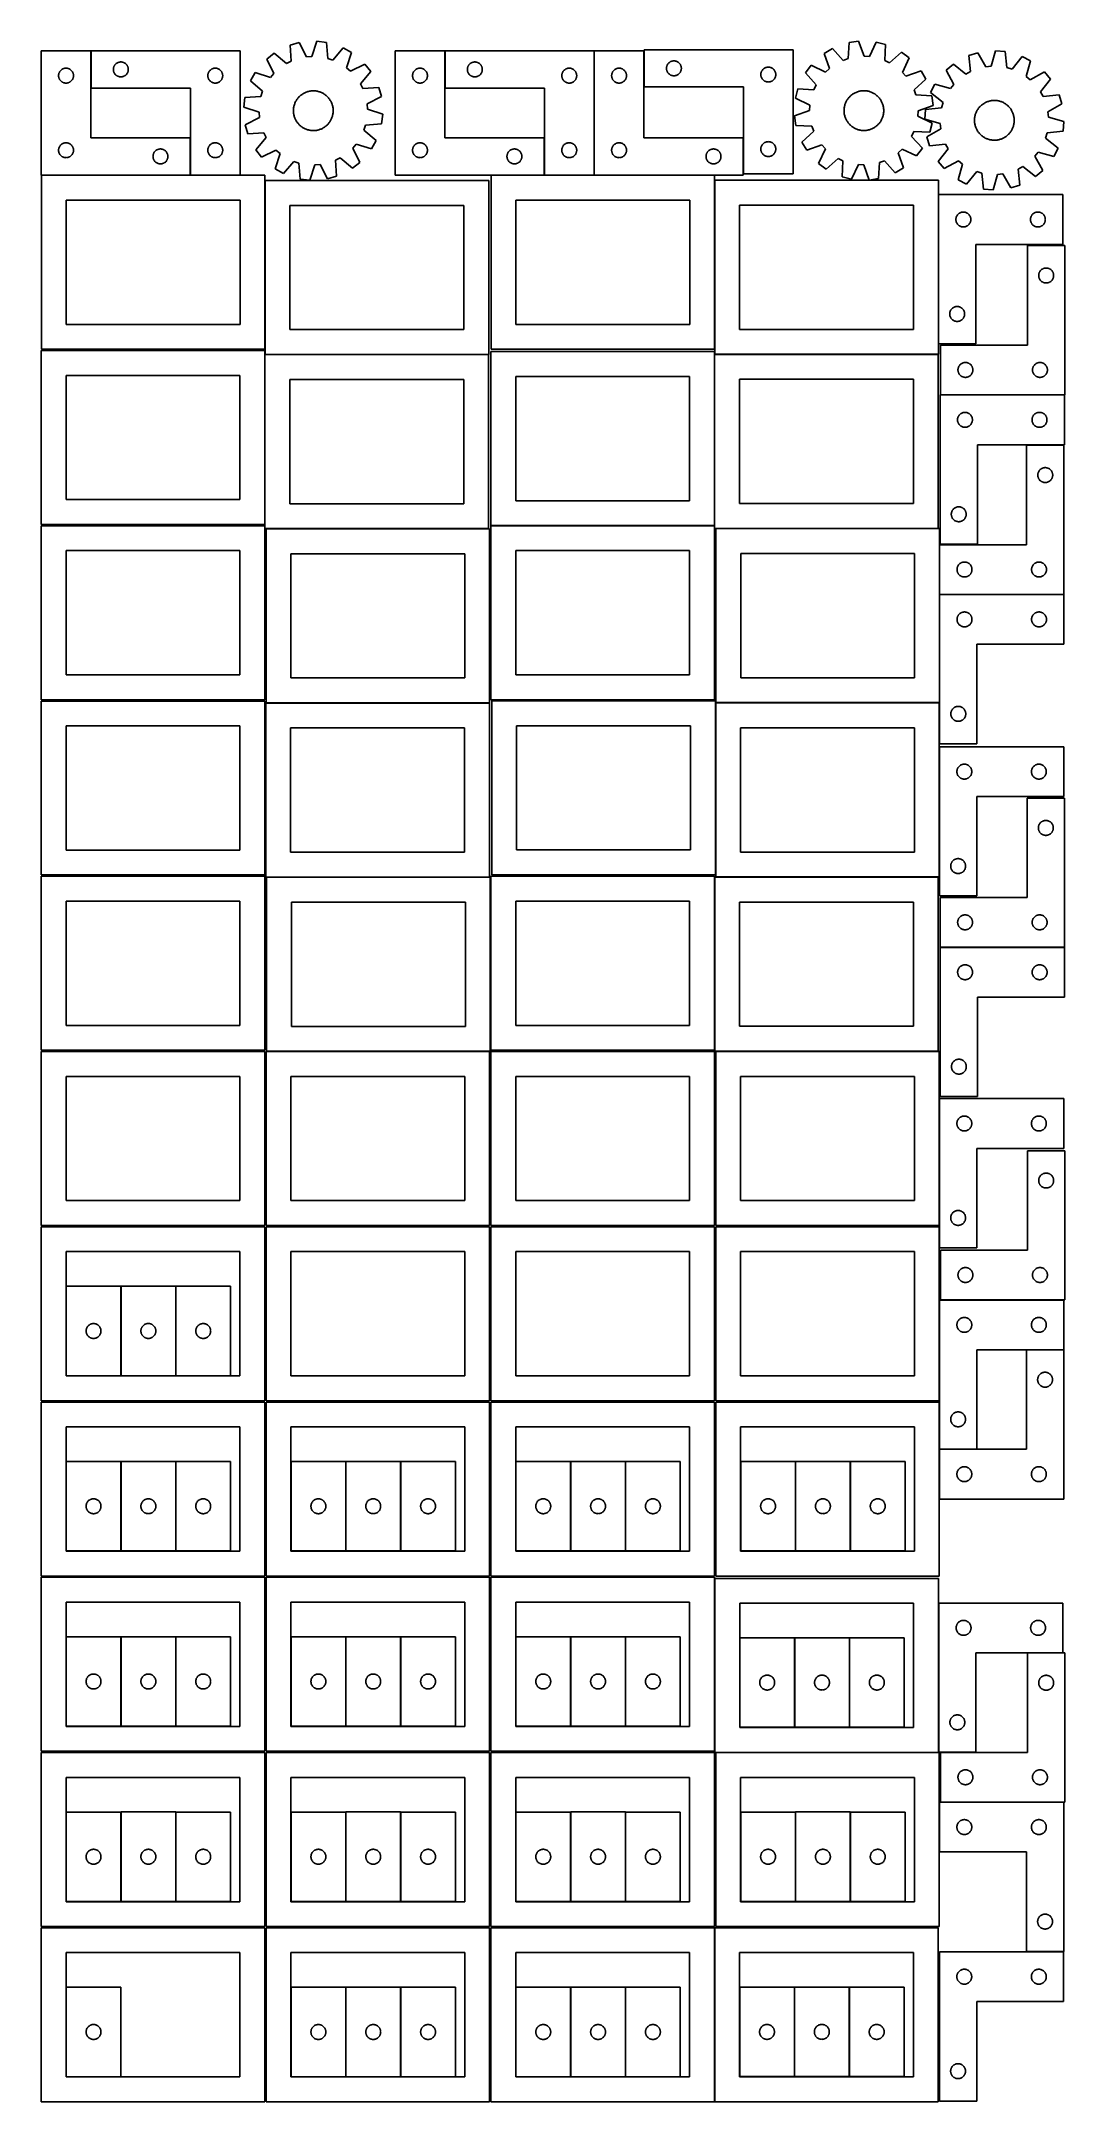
# Model space of a CAD drawing. Header units: millimetres. Extents: x 7 to 1243, y 7 to 2493.
import ezdxf

# ---------------------------------------------------------------- set-up
doc = ezdxf.new("R2010")
doc.units = ezdxf.units.MM
doc.layers.add('COMMON', color=5, linetype='CONTINUOUS', true_color=0x0000ff)
doc.layers.add('CUT', color=7, linetype='CONTINUOUS', true_color=0x000000)

msp = doc.modelspace()

# ---------------------------------------------------------------- linework, layer by layer
at = {"layer": 'COMMON'}
for p, q in [((66.620934, 2436.930532), (66.620934, 2481.930532)), ((494.061508, 2436.930532), (494.061508, 2481.930532)), ((674.261509, 2331.930532), (674.261509, 2481.930532)), ((734.46151, 2438.251528), (734.46151, 2481.930532)), ((186.620934, 2331.930532), (186.620934, 2376.930532)), ((614.061508, 2331.930532), (614.061508, 2376.930532)), ((854.46151, 2333.251528), (854.46151, 2376.930532)), ((186.520933, 2331.830532), (6.731882, 2331.830532)), ((246.720934, 2331.830532), (186.720934, 2331.830532)), ((276.831883, 2121.730531), (276.831883, 2325.392202)), ((613.961507, 2331.830532), (549.703434, 2331.830532)), ((674.161508, 2331.830532), (614.161508, 2331.830532)), ((819.703434, 2331.830532), (674.361509, 2331.830532)), ((819.803435, 2121.730531), (819.803435, 2325.608999)), ((1090.003436, 2128.322081), (1090.003436, 2308.322081)), ((276.620934, 1910.209657), (276.620934, 2115.192201)), ((546.720934, 2115.292202), (276.931883, 2115.292202)), ((819.662865, 1908.888662), (819.662865, 2115.408998)), ((1089.762865, 2115.508999), (819.903435, 2115.508999)), ((1242.043444, 2066.645837), (1092.604728, 2066.645837)), ((819.562864, 1908.788662), (549.562864, 1908.788662)), ((1091.470969, 1825.752403), (1241.470969, 1825.752403)), ((1091.183739, 1484.842836), (1091.183739, 1641.908507)), ((1092.187575, 1399.915977), (1242.187575, 1399.915977)), ((1091.183739, 1064.125673), (1091.183739, 1217.2713)), ((1091.183739, 1037.2713), (1091.183739, 1062.604799)), ((1091.183739, 852.604799), (1091.183739, 974.198546)), ((1241.283739, 974.298547), (1092.604728, 974.298547)), ((1241.283739, 914.098546), (1196.283739, 914.098546)), ((1091.183739, 794.198546), (1091.183739, 851.083864)), ((1091.183739, 733.998545), (1091.183739, 793.998545)), ((1136.283739, 794.098546), (1091.283739, 794.098546)), ((1091.183739, 368.041939), (1091.183739, 308.041939)), ((1241.283739, 368.14194), (1092.604731, 368.14194))]:
    msp.add_line(p, q, dxfattribs=at)
at = {"layer": 'CUT'}
for p, q in [((318.161495, 2491.871945), (307.049519, 2488.772033)), ((307.049519, 2488.772033), (308.448351, 2469.446255)), ((326.968744, 2474.612895), (318.161495, 2491.871945)), ((339.483458, 2493.489195), (333.380156, 2475.099195)), ((350.93587, 2492.100771), (339.483458, 2493.489195)), ((352.467955, 2472.7851), (350.93587, 2492.100771)), ((982.201469, 2491.828088), (981.129178, 2472.481445)), ((993.617623, 2493.488478), (982.201469, 2491.828088)), ((1000.156546, 2475.248826), (993.617623, 2493.488478)), ((1014.972017, 2492.378758), (1006.577709, 2474.915139)), ((1026.154572, 2489.543986), (1014.972017, 2492.378758)), ((1025.215736, 2470.190407), (1026.154572, 2489.543986)), ((66.520933, 2481.930532), (6.520933, 2481.930532)), ((6.520933, 2481.930532), (6.520933, 2331.930532)), ((66.520933, 2376.930532), (66.520933, 2481.930532)), ((246.720934, 2481.930532), (66.720934, 2481.930532)), ((66.720934, 2481.930532), (66.720934, 2436.930532)), ((94.027602, 2461.759904), (94.198563, 2462.323488)), ((94.198563, 2462.323488), (94.406018, 2462.874683)), ((94.406018, 2462.874683), (94.649079, 2463.411131)), ((94.649079, 2463.411131), (94.926705, 2463.930532)), ((94.926705, 2463.930532), (95.237708, 2464.430664)), ((95.237708, 2464.430664), (95.580754, 2464.909385)), ((95.580754, 2464.909385), (95.954376, 2465.364645)), ((95.954376, 2465.364645), (96.356973, 2465.794493)), ((96.356973, 2465.794493), (96.786822, 2466.197091)), ((96.786822, 2466.197091), (97.242081, 2466.570712)), ((97.242081, 2466.570712), (97.720802, 2466.913759)), ((97.720802, 2466.913759), (98.220934, 2467.224761)), ((98.220934, 2467.224761), (98.740336, 2467.502387)), ((98.740336, 2467.502387), (99.276783, 2467.745448)), ((99.276783, 2467.745448), (99.827979, 2467.952904)), ((99.827979, 2467.952904), (100.391563, 2468.123865)), ((100.391563, 2468.123865), (100.965121, 2468.2576)), ((100.965121, 2468.2576), (101.546198, 2468.353536)), ((101.546198, 2468.353536), (102.132306, 2468.411263)), ((102.132306, 2468.411263), (102.720934, 2468.430532)), ((102.720934, 2468.430532), (103.309562, 2468.411263)), ((103.309562, 2468.411263), (103.89567, 2468.353536)), ((103.89567, 2468.353536), (104.476747, 2468.2576)), ((104.476747, 2468.2576), (105.050306, 2468.123865)), ((105.050306, 2468.123865), (105.613889, 2467.952904)), ((105.613889, 2467.952904), (106.165085, 2467.745448)), ((106.165085, 2467.745448), (106.701532, 2467.502387)), ((106.701532, 2467.502387), (107.220934, 2467.224761)), ((107.220934, 2467.224761), (107.721066, 2466.913759)), ((107.721066, 2466.913759), (108.199787, 2466.570712)), ((108.199787, 2466.570712), (108.655046, 2466.197091)), ((108.655046, 2466.197091), (109.084895, 2465.794493)), ((109.084895, 2465.794493), (109.487492, 2465.364645)), ((109.487492, 2465.364645), (109.861114, 2464.909385)), ((109.861114, 2464.909385), (110.204161, 2464.430664)), ((110.204161, 2464.430664), (110.515163, 2463.930532)), ((110.515163, 2463.930532), (110.792789, 2463.411131)), ((110.792789, 2463.411131), (111.03585, 2462.874683)), ((111.03585, 2462.874683), (111.243305, 2462.323488)), ((111.243305, 2462.323488), (111.414267, 2461.759904)), ((246.720934, 2331.930532), (246.720934, 2481.930532)), ((287.969489, 2479.118326), (278.889646, 2472.002012)), ((278.889646, 2472.002012), (287.577654, 2454.682631)), ((302.711078, 2466.543432), (287.969489, 2479.118326)), ((308.448351, 2469.446255), (302.711078, 2466.543432)), ((333.380156, 2475.099195), (326.968744, 2474.612895)), ((358.577426, 2470.780841), (352.467955, 2472.7851)), ((371.253691, 2485.435354), (358.577426, 2470.780841)), ((381.303013, 2479.769968), (371.253691, 2485.435354)), ((375.326687, 2461.338312), (381.303013, 2479.769968)), ((397.523486, 2465.836632), (380.204106, 2457.148625)), ((404.639801, 2456.75679), (397.523486, 2465.836632)), ((493.961507, 2481.930532), (433.961507, 2481.930532)), ((433.961507, 2481.930532), (433.961507, 2331.930532)), ((493.961507, 2376.930532), (493.961507, 2481.930532)), ((674.161508, 2481.930532), (494.161508, 2481.930532)), ((494.161508, 2481.930532), (494.161508, 2436.930532)), ((521.468175, 2461.759904), (521.639137, 2462.323488)), ((521.639137, 2462.323488), (521.846592, 2462.874683)), ((521.846592, 2462.874683), (522.089653, 2463.411131)), ((522.089653, 2463.411131), (522.367279, 2463.930532)), ((522.367279, 2463.930532), (522.678281, 2464.430664)), ((522.678281, 2464.430664), (523.021328, 2464.909385)), ((523.021328, 2464.909385), (523.394949, 2465.364645)), ((523.394949, 2465.364645), (523.797547, 2465.794493)), ((523.797547, 2465.794493), (524.227395, 2466.197091)), ((524.227395, 2466.197091), (524.682655, 2466.570712)), ((524.682655, 2466.570712), (525.161376, 2466.913759)), ((525.161376, 2466.913759), (525.661508, 2467.224761)), ((525.661508, 2467.224761), (526.180909, 2467.502387)), ((526.180909, 2467.502387), (526.717357, 2467.745448)), ((526.717357, 2467.745448), (527.268553, 2467.952904)), ((527.268553, 2467.952904), (527.832136, 2468.123865)), ((527.832136, 2468.123865), (528.405695, 2468.2576)), ((528.405695, 2468.2576), (528.986772, 2468.353536)), ((528.986772, 2468.353536), (529.57288, 2468.411263)), ((529.57288, 2468.411263), (530.161508, 2468.430532)), ((530.161508, 2468.430532), (530.750136, 2468.411263)), ((530.750136, 2468.411263), (531.336243, 2468.353536)), ((531.336243, 2468.353536), (531.917321, 2468.2576)), ((531.917321, 2468.2576), (532.490879, 2468.123865)), ((532.490879, 2468.123865), (533.054463, 2467.952904)), ((533.054463, 2467.952904), (533.605659, 2467.745448)), ((533.605659, 2467.745448), (534.142106, 2467.502387)), ((534.142106, 2467.502387), (534.661508, 2467.224761)), ((534.661508, 2467.224761), (535.16164, 2466.913759)), ((535.16164, 2466.913759), (535.640361, 2466.570712)), ((535.640361, 2466.570712), (536.09562, 2466.197091)), ((536.09562, 2466.197091), (536.525469, 2465.794493)), ((536.525469, 2465.794493), (536.928066, 2465.364645)), ((536.928066, 2465.364645), (537.301688, 2464.909385)), ((537.301688, 2464.909385), (537.644734, 2464.430664)), ((537.644734, 2464.430664), (537.955736, 2463.930532)), ((537.955736, 2463.930532), (538.233362, 2463.411131)), ((538.233362, 2463.411131), (538.476424, 2462.874683)), ((538.476424, 2462.874683), (538.683879, 2462.323488)), ((538.683879, 2462.323488), (538.85484, 2461.759904)), ((674.161508, 2331.930532), (674.161508, 2481.930532)), ((734.361509, 2481.930532), (674.361509, 2481.930532)), ((674.361509, 2481.930532), (674.361509, 2331.930532)), ((734.361509, 2376.930532), (734.361509, 2481.930532)), ((914.56151, 2483.251528), (734.56151, 2483.251528)), ((734.56151, 2483.251528), (734.56151, 2438.251528)), ((761.638506, 2461.926264), (761.734442, 2462.507341)), ((761.734442, 2462.507341), (761.868177, 2463.0809)), ((761.868177, 2463.0809), (762.039139, 2463.644483)), ((762.039139, 2463.644483), (762.246594, 2464.195679)), ((762.246594, 2464.195679), (762.489655, 2464.732127)), ((762.489655, 2464.732127), (762.767281, 2465.251528)), ((762.767281, 2465.251528), (763.078283, 2465.75166)), ((763.078283, 2465.75166), (763.42133, 2466.230381)), ((763.42133, 2466.230381), (763.794951, 2466.685641)), ((763.794951, 2466.685641), (764.197549, 2467.115489)), ((764.197549, 2467.115489), (764.627397, 2467.518087)), ((764.627397, 2467.518087), (765.082657, 2467.891708)), ((765.082657, 2467.891708), (765.561378, 2468.234755)), ((765.561378, 2468.234755), (766.06151, 2468.545757)), ((766.06151, 2468.545757), (766.580911, 2468.823383)), ((766.580911, 2468.823383), (767.117359, 2469.066444)), ((767.117359, 2469.066444), (767.668555, 2469.273899)), ((767.668555, 2469.273899), (768.232138, 2469.444861)), ((768.232138, 2469.444861), (768.805697, 2469.578596)), ((768.805697, 2469.578596), (769.386774, 2469.674532)), ((769.386774, 2469.674532), (769.972882, 2469.732259)), ((769.972882, 2469.732259), (770.56151, 2469.751528)), ((770.56151, 2469.751528), (771.150138, 2469.732259)), ((771.150138, 2469.732259), (771.736245, 2469.674532)), ((771.736245, 2469.674532), (772.317323, 2469.578596)), ((772.317323, 2469.578596), (772.890881, 2469.444861)), ((772.890881, 2469.444861), (773.454465, 2469.273899)), ((773.454465, 2469.273899), (774.005661, 2469.066444)), ((774.005661, 2469.066444), (774.542108, 2468.823383)), ((774.542108, 2468.823383), (775.06151, 2468.545757)), ((775.06151, 2468.545757), (775.561642, 2468.234755)), ((775.561642, 2468.234755), (776.040363, 2467.891708)), ((776.040363, 2467.891708), (776.495622, 2467.518087)), ((776.495622, 2467.518087), (776.925471, 2467.115489)), ((776.925471, 2467.115489), (777.328068, 2466.685641)), ((777.328068, 2466.685641), (777.70169, 2466.230381)), ((777.70169, 2466.230381), (778.044736, 2465.75166)), ((778.044736, 2465.75166), (778.355738, 2465.251528)), ((778.355738, 2465.251528), (778.633364, 2464.732127)), ((778.633364, 2464.732127), (778.876426, 2464.195679)), ((778.876426, 2464.195679), (779.083881, 2463.644483)), ((779.083881, 2463.644483), (779.254842, 2463.0809)), ((779.254842, 2463.0809), (779.388577, 2462.507341)), ((779.388577, 2462.507341), (779.484513, 2461.926264)), ((882.805697, 2462.078596), (883.386774, 2462.174532)), ((883.386774, 2462.174532), (883.972882, 2462.232259)), ((883.972882, 2462.232259), (884.56151, 2462.251528)), ((884.56151, 2462.251528), (885.150138, 2462.232259)), ((885.150138, 2462.232259), (885.736245, 2462.174532)), ((885.736245, 2462.174532), (886.317323, 2462.078596)), ((914.56151, 2333.251528), (914.56151, 2483.251528)), ((936.251636, 2464.463443), (929.353269, 2455.21693)), ((953.772735, 2456.189778), (936.251636, 2464.463443)), ((962.04791, 2484.681363), (952.136163, 2478.778589)), ((952.136163, 2478.778589), (958.549135, 2460.494273)), ((975.0691, 2470.332459), (962.04791, 2484.681363)), ((981.129178, 2472.481445), (975.0691, 2470.332459)), ((1006.577709, 2474.915139), (1000.156546, 2475.248826)), ((1031.020421, 2467.424847), (1025.215736, 2470.190407)), ((1045.458788, 2480.346766), (1031.020421, 2467.424847)), ((1054.705301, 2473.448399), (1045.458788, 2480.346766)), ((1046.431635, 2455.927301), (1054.705301, 2473.448399)), ((1108.029519, 2465.865458), (1099.19845, 2458.442677)), ((1123.192682, 2453.802252), (1108.029519, 2465.865458)), ((1137.767535, 2479.644516), (1126.768116, 2476.166265)), ((1126.768116, 2476.166265), (1128.827288, 2456.899656)), ((1147.160082, 2462.696876), (1137.767535, 2479.644516)), ((1153.551104, 2463.402234), (1147.160082, 2462.696876)), ((1159.021689, 2481.99027), (1153.551104, 2463.402234)), ((1170.514897, 2480.99446), (1159.021689, 2481.99027)), ((1172.706897, 2461.742511), (1170.514897, 2480.99446)), ((1191.048856, 2475.028042), (1178.88136, 2459.948438)), ((1201.286115, 2469.709773), (1191.048856, 2475.028042)), ((1195.943858, 2451.084449), (1201.286115, 2469.709773)), ((27.520933, 2451.930532), (27.540203, 2452.519161)), ((27.540203, 2451.341904), (27.520933, 2451.930532)), ((27.540203, 2452.519161), (27.597929, 2453.105268)), ((27.597929, 2450.755797), (27.540203, 2451.341904)), ((27.597929, 2453.105268), (27.693866, 2453.686345)), ((27.693866, 2450.174719), (27.597929, 2450.755797)), ((27.693866, 2453.686345), (27.827601, 2454.259904)), ((27.827601, 2449.601161), (27.693866, 2450.174719)), ((27.827601, 2454.259904), (27.998562, 2454.823488)), ((27.998562, 2449.037577), (27.827601, 2449.601161)), ((27.998562, 2454.823488), (28.206017, 2455.374683)), ((28.206017, 2448.486381), (27.998562, 2449.037577)), ((28.206017, 2455.374683), (28.449078, 2455.911131)), ((28.449078, 2447.949934), (28.206017, 2448.486381)), ((28.449078, 2455.911131), (28.726704, 2456.430532)), ((28.726704, 2447.430532), (28.449078, 2447.949934)), ((28.726704, 2456.430532), (29.037707, 2456.930664)), ((29.037707, 2446.9304), (28.726704, 2447.430532)), ((29.037707, 2456.930664), (29.380753, 2457.409385)), ((29.380753, 2446.451679), (29.037707, 2446.9304)), ((29.380753, 2457.409385), (29.754375, 2457.864645)), ((29.754375, 2445.99642), (29.380753, 2446.451679)), ((29.754375, 2457.864645), (30.156972, 2458.294493)), ((30.156972, 2445.566571), (29.754375, 2445.99642)), ((30.156972, 2458.294493), (30.586821, 2458.697091)), ((30.586821, 2445.163974), (30.156972, 2445.566571)), ((30.586821, 2458.697091), (31.04208, 2459.070712)), ((31.04208, 2444.790352), (30.586821, 2445.163974)), ((31.04208, 2459.070712), (31.520801, 2459.413759)), ((31.520801, 2444.447306), (31.04208, 2444.790352)), ((31.520801, 2459.413759), (32.020933, 2459.724761)), ((32.020933, 2444.136304), (31.520801, 2444.447306)), ((32.020933, 2459.724761), (32.540335, 2460.002387)), ((32.540335, 2443.858678), (32.020933, 2444.136304)), ((32.540335, 2460.002387), (33.076782, 2460.245448)), ((33.076782, 2443.615617), (32.540335, 2443.858678)), ((33.076782, 2460.245448), (33.627978, 2460.452904)), ((33.627978, 2443.408161), (33.076782, 2443.615617)), ((33.627978, 2460.452904), (34.191562, 2460.623865)), ((34.191562, 2443.2372), (33.627978, 2443.408161)), ((34.191562, 2460.623865), (34.76512, 2460.7576)), ((34.76512, 2443.103465), (34.191562, 2443.2372)), ((34.76512, 2460.7576), (35.346197, 2460.853536)), ((35.346197, 2443.007529), (34.76512, 2443.103465)), ((35.346197, 2460.853536), (35.932305, 2460.911263)), ((35.932305, 2442.949802), (35.346197, 2443.007529)), ((35.932305, 2460.911263), (36.520933, 2460.930532)), ((36.520933, 2442.930532), (35.932305, 2442.949802)), ((36.520933, 2460.930532), (37.109561, 2460.911263)), ((37.109561, 2442.949802), (36.520933, 2442.930532)), ((37.109561, 2460.911263), (37.695669, 2460.853536)), ((37.695669, 2443.007529), (37.109561, 2442.949802)), ((37.695669, 2460.853536), (38.276746, 2460.7576)), ((38.276746, 2443.103465), (37.695669, 2443.007529)), ((38.276746, 2460.7576), (38.850305, 2460.623865)), ((38.850305, 2443.2372), (38.276746, 2443.103465)), ((38.850305, 2460.623865), (39.413888, 2460.452904)), ((39.413888, 2443.408161), (38.850305, 2443.2372)), ((39.413888, 2460.452904), (39.965084, 2460.245448)), ((39.965084, 2443.615617), (39.413888, 2443.408161)), ((39.965084, 2460.245448), (40.501531, 2460.002387)), ((40.501531, 2443.858678), (39.965084, 2443.615617)), ((40.501531, 2460.002387), (41.020933, 2459.724761)), ((41.020933, 2444.136304), (40.501531, 2443.858678)), ((41.020933, 2459.724761), (41.521065, 2459.413759)), ((41.521065, 2444.447306), (41.020933, 2444.136304)), ((41.521065, 2459.413759), (41.999786, 2459.070712)), ((41.999786, 2444.790352), (41.521065, 2444.447306)), ((41.999786, 2459.070712), (42.455045, 2458.697091)), ((42.455045, 2445.163974), (41.999786, 2444.790352)), ((42.455045, 2458.697091), (42.884894, 2458.294493)), ((42.884894, 2445.566571), (42.455045, 2445.163974)), ((42.884894, 2458.294493), (43.287491, 2457.864645)), ((43.287491, 2445.99642), (42.884894, 2445.566571)), ((43.287491, 2457.864645), (43.661113, 2457.409385)), ((43.661113, 2446.451679), (43.287491, 2445.99642)), ((43.661113, 2457.409385), (44.00416, 2456.930664)), ((44.00416, 2446.9304), (43.661113, 2446.451679)), ((44.00416, 2456.930664), (44.315162, 2456.430532)), ((44.315162, 2447.430532), (44.00416, 2446.9304)), ((44.315162, 2456.430532), (44.592788, 2455.911131)), ((44.592788, 2447.949934), (44.315162, 2447.430532)), ((44.592788, 2455.911131), (44.835849, 2455.374683)), ((44.835849, 2448.486381), (44.592788, 2447.949934)), ((44.835849, 2455.374683), (45.043304, 2454.823488)), ((45.043304, 2449.037577), (44.835849, 2448.486381)), ((45.043304, 2454.823488), (45.214266, 2454.259904)), ((45.214266, 2449.601161), (45.043304, 2449.037577)), ((45.214266, 2454.259904), (45.348001, 2453.686345)), ((45.348001, 2450.174719), (45.214266, 2449.601161)), ((45.348001, 2453.686345), (45.443937, 2453.105268)), ((45.443937, 2450.755797), (45.348001, 2450.174719)), ((45.443937, 2453.105268), (45.501663, 2452.519161)), ((45.501663, 2451.341904), (45.443937, 2450.755797)), ((45.501663, 2452.519161), (45.520933, 2451.930532)), ((45.520933, 2451.930532), (45.501663, 2451.341904)), ((93.720934, 2459.430532), (93.740204, 2460.019161)), ((93.740204, 2458.841904), (93.720934, 2459.430532)), ((93.740204, 2460.019161), (93.79793, 2460.605268)), ((93.79793, 2458.255797), (93.740204, 2458.841904)), ((93.79793, 2460.605268), (93.893867, 2461.186345)), ((93.893867, 2457.674719), (93.79793, 2458.255797)), ((93.893867, 2461.186345), (94.027602, 2461.759904)), ((94.027602, 2457.101161), (93.893867, 2457.674719)), ((94.198563, 2456.537577), (94.027602, 2457.101161)), ((94.406018, 2455.986381), (94.198563, 2456.537577)), ((94.649079, 2455.449934), (94.406018, 2455.986381)), ((94.926705, 2454.930532), (94.649079, 2455.449934)), ((95.237708, 2454.4304), (94.926705, 2454.930532)), ((95.580754, 2453.951679), (95.237708, 2454.4304)), ((95.954376, 2453.49642), (95.580754, 2453.951679)), ((96.356973, 2453.066571), (95.954376, 2453.49642)), ((96.786822, 2452.663974), (96.356973, 2453.066571)), ((97.242081, 2452.290352), (96.786822, 2452.663974)), ((97.720802, 2451.947306), (97.242081, 2452.290352)), ((98.220934, 2451.636304), (97.720802, 2451.947306)), ((98.740336, 2451.358678), (98.220934, 2451.636304)), ((99.276783, 2451.115617), (98.740336, 2451.358678)), ((99.827979, 2450.908161), (99.276783, 2451.115617)), ((100.391563, 2450.7372), (99.827979, 2450.908161)), ((100.965121, 2450.603465), (100.391563, 2450.7372)), ((101.546198, 2450.507529), (100.965121, 2450.603465)), ((102.132306, 2450.449802), (101.546198, 2450.507529)), ((102.720934, 2450.430532), (102.132306, 2450.449802)), ((103.309562, 2450.449802), (102.720934, 2450.430532)), ((103.89567, 2450.507529), (103.309562, 2450.449802)), ((104.476747, 2450.603465), (103.89567, 2450.507529)), ((105.050306, 2450.7372), (104.476747, 2450.603465)), ((105.613889, 2450.908161), (105.050306, 2450.7372)), ((106.165085, 2451.115617), (105.613889, 2450.908161)), ((106.701532, 2451.358678), (106.165085, 2451.115617)), ((107.220934, 2451.636304), (106.701532, 2451.358678)), ((107.721066, 2451.947306), (107.220934, 2451.636304)), ((108.199787, 2452.290352), (107.721066, 2451.947306)), ((108.655046, 2452.663974), (108.199787, 2452.290352)), ((109.084895, 2453.066571), (108.655046, 2452.663974)), ((109.487492, 2453.49642), (109.084895, 2453.066571)), ((109.861114, 2453.951679), (109.487492, 2453.49642)), ((110.204161, 2454.4304), (109.861114, 2453.951679)), ((110.515163, 2454.930532), (110.204161, 2454.4304)), ((110.792789, 2455.449934), (110.515163, 2454.930532)), ((111.03585, 2455.986381), (110.792789, 2455.449934)), ((111.243305, 2456.537577), (111.03585, 2455.986381)), ((111.414267, 2457.101161), (111.243305, 2456.537577)), ((111.414267, 2461.759904), (111.548002, 2461.186345)), ((111.548002, 2457.674719), (111.414267, 2457.101161)), ((111.548002, 2461.186345), (111.643938, 2460.605268)), ((111.643938, 2458.255797), (111.548002, 2457.674719)), ((111.643938, 2460.605268), (111.701664, 2460.019161)), ((111.701664, 2458.841904), (111.643938, 2458.255797)), ((111.701664, 2460.019161), (111.720934, 2459.430532)), ((111.720934, 2459.430532), (111.701664, 2458.841904)), ((207.720934, 2451.930532), (207.740204, 2452.519161)), ((207.740204, 2451.341904), (207.720934, 2451.930532)), ((207.740204, 2452.519161), (207.79793, 2453.105268)), ((207.79793, 2450.755797), (207.740204, 2451.341904)), ((207.79793, 2453.105268), (207.893867, 2453.686345)), ((207.893867, 2450.174719), (207.79793, 2450.755797)), ((207.893867, 2453.686345), (208.027602, 2454.259904)), ((208.027602, 2449.601161), (207.893867, 2450.174719)), ((208.027602, 2454.259904), (208.198563, 2454.823488)), ((208.198563, 2449.037577), (208.027602, 2449.601161)), ((208.198563, 2454.823488), (208.406018, 2455.374683)), ((208.406018, 2448.486381), (208.198563, 2449.037577)), ((208.406018, 2455.374683), (208.649079, 2455.911131)), ((208.649079, 2447.949934), (208.406018, 2448.486381)), ((208.649079, 2455.911131), (208.926705, 2456.430532)), ((208.926705, 2447.430532), (208.649079, 2447.949934)), ((208.926705, 2456.430532), (209.237708, 2456.930664)), ((209.237708, 2446.9304), (208.926705, 2447.430532)), ((209.237708, 2456.930664), (209.580754, 2457.409385)), ((209.580754, 2446.451679), (209.237708, 2446.9304)), ((209.580754, 2457.409385), (209.954376, 2457.864645)), ((209.954376, 2445.99642), (209.580754, 2446.451679)), ((209.954376, 2457.864645), (210.356973, 2458.294493)), ((210.356973, 2445.566571), (209.954376, 2445.99642)), ((210.356973, 2458.294493), (210.786822, 2458.697091)), ((210.786822, 2445.163974), (210.356973, 2445.566571)), ((210.786822, 2458.697091), (211.242081, 2459.070712)), ((211.242081, 2444.790352), (210.786822, 2445.163974)), ((211.242081, 2459.070712), (211.720802, 2459.413759)), ((211.720802, 2444.447306), (211.242081, 2444.790352)), ((211.720802, 2459.413759), (212.220934, 2459.724761)), ((212.220934, 2444.136304), (211.720802, 2444.447306)), ((212.220934, 2459.724761), (212.740336, 2460.002387)), ((212.740336, 2443.858678), (212.220934, 2444.136304)), ((212.740336, 2460.002387), (213.276783, 2460.245448)), ((213.276783, 2443.615617), (212.740336, 2443.858678)), ((213.276783, 2460.245448), (213.827979, 2460.452904)), ((213.827979, 2443.408161), (213.276783, 2443.615617)), ((213.827979, 2460.452904), (214.391563, 2460.623865)), ((214.391563, 2443.2372), (213.827979, 2443.408161)), ((214.391563, 2460.623865), (214.965121, 2460.7576)), ((214.965121, 2443.103465), (214.391563, 2443.2372)), ((214.965121, 2460.7576), (215.546198, 2460.853536)), ((215.546198, 2443.007529), (214.965121, 2443.103465)), ((215.546198, 2460.853536), (216.132306, 2460.911263)), ((216.132306, 2442.949802), (215.546198, 2443.007529)), ((216.132306, 2460.911263), (216.720934, 2460.930532)), ((216.720934, 2442.930532), (216.132306, 2442.949802)), ((216.720934, 2460.930532), (217.309562, 2460.911263)), ((217.309562, 2442.949802), (216.720934, 2442.930532)), ((217.309562, 2460.911263), (217.89567, 2460.853536)), ((217.89567, 2443.007529), (217.309562, 2442.949802)), ((217.89567, 2460.853536), (218.476747, 2460.7576)), ((218.476747, 2443.103465), (217.89567, 2443.007529)), ((218.476747, 2460.7576), (219.050306, 2460.623865)), ((219.050306, 2443.2372), (218.476747, 2443.103465)), ((219.050306, 2460.623865), (219.613889, 2460.452904)), ((219.613889, 2443.408161), (219.050306, 2443.2372)), ((219.613889, 2460.452904), (220.165085, 2460.245448)), ((220.165085, 2443.615617), (219.613889, 2443.408161)), ((220.165085, 2460.245448), (220.701532, 2460.002387)), ((220.701532, 2443.858678), (220.165085, 2443.615617)), ((220.701532, 2460.002387), (221.220934, 2459.724761)), ((221.220934, 2444.136304), (220.701532, 2443.858678)), ((221.220934, 2459.724761), (221.721066, 2459.413759)), ((221.721066, 2444.447306), (221.220934, 2444.136304)), ((221.721066, 2459.413759), (222.199787, 2459.070712)), ((222.199787, 2444.790352), (221.721066, 2444.447306)), ((222.199787, 2459.070712), (222.655046, 2458.697091)), ((222.655046, 2445.163974), (222.199787, 2444.790352)), ((222.655046, 2458.697091), (223.084895, 2458.294493)), ((223.084895, 2445.566571), (222.655046, 2445.163974)), ((223.084895, 2458.294493), (223.487492, 2457.864645)), ((223.487492, 2445.99642), (223.084895, 2445.566571)), ((223.487492, 2457.864645), (223.861114, 2457.409385)), ((223.861114, 2446.451679), (223.487492, 2445.99642)), ((223.861114, 2457.409385), (224.204161, 2456.930664)), ((224.204161, 2446.9304), (223.861114, 2446.451679)), ((224.204161, 2456.930664), (224.515163, 2456.430532)), ((224.515163, 2447.430532), (224.204161, 2446.9304)), ((224.515163, 2456.430532), (224.792789, 2455.911131)), ((224.792789, 2447.949934), (224.515163, 2447.430532)), ((224.792789, 2455.911131), (225.03585, 2455.374683)), ((225.03585, 2448.486381), (224.792789, 2447.949934)), ((225.03585, 2455.374683), (225.243305, 2454.823488)), ((225.243305, 2449.037577), (225.03585, 2448.486381)), ((225.243305, 2454.823488), (225.414267, 2454.259904)), ((225.414267, 2449.601161), (225.243305, 2449.037577)), ((225.414267, 2454.259904), (225.548002, 2453.686345)), ((225.548002, 2450.174719), (225.414267, 2449.601161)), ((225.548002, 2453.686345), (225.643938, 2453.105268)), ((225.643938, 2450.755797), (225.548002, 2450.174719)), ((225.643938, 2453.105268), (225.701664, 2452.519161)), ((225.701664, 2451.341904), (225.643938, 2450.755797)), ((225.701664, 2452.519161), (225.720934, 2451.930532)), ((225.720934, 2451.930532), (225.701664, 2451.341904)), ((264.95631, 2455.781539), (259.290925, 2445.732216)), ((259.290925, 2445.732216), (273.945437, 2433.055952)), ((283.387966, 2449.805213), (264.95631, 2455.781539)), ((287.577654, 2454.682631), (283.387966, 2449.805213)), ((380.204106, 2457.148625), (375.326687, 2461.338312)), ((392.064906, 2442.015201), (404.639801, 2456.75679)), ((394.96773, 2436.277927), (392.064906, 2442.015201)), ((414.293507, 2437.67676), (394.96773, 2436.277927)), ((417.393419, 2426.564783), (414.293507, 2437.67676)), ((454.961507, 2451.930532), (454.980776, 2452.519161)), ((454.980776, 2451.341904), (454.961507, 2451.930532)), ((454.980776, 2452.519161), (455.038503, 2453.105268)), ((455.038503, 2450.755797), (454.980776, 2451.341904)), ((455.038503, 2453.105268), (455.134439, 2453.686345)), ((455.134439, 2450.174719), (455.038503, 2450.755797)), ((455.134439, 2453.686345), (455.268174, 2454.259904)), ((455.268174, 2449.601161), (455.134439, 2450.174719)), ((455.268174, 2454.259904), (455.439136, 2454.823488)), ((455.439136, 2449.037577), (455.268174, 2449.601161)), ((455.439136, 2454.823488), (455.646591, 2455.374683)), ((455.646591, 2448.486381), (455.439136, 2449.037577)), ((455.646591, 2455.374683), (455.889652, 2455.911131)), ((455.889652, 2447.949934), (455.646591, 2448.486381)), ((455.889652, 2455.911131), (456.167278, 2456.430532)), ((456.167278, 2447.430532), (455.889652, 2447.949934)), ((456.167278, 2456.430532), (456.47828, 2456.930664)), ((456.47828, 2446.9304), (456.167278, 2447.430532)), ((456.47828, 2456.930664), (456.821327, 2457.409385)), ((456.821327, 2446.451679), (456.47828, 2446.9304)), ((456.821327, 2457.409385), (457.194948, 2457.864645)), ((457.194948, 2445.99642), (456.821327, 2446.451679)), ((457.194948, 2457.864645), (457.597546, 2458.294493)), ((457.597546, 2445.566571), (457.194948, 2445.99642)), ((457.597546, 2458.294493), (458.027394, 2458.697091)), ((458.027394, 2445.163974), (457.597546, 2445.566571)), ((458.027394, 2458.697091), (458.482654, 2459.070712)), ((458.482654, 2444.790352), (458.027394, 2445.163974)), ((458.482654, 2459.070712), (458.961375, 2459.413759)), ((458.961375, 2444.447306), (458.482654, 2444.790352)), ((458.961375, 2459.413759), (459.461507, 2459.724761)), ((459.461507, 2444.136304), (458.961375, 2444.447306)), ((459.461507, 2459.724761), (459.980908, 2460.002387)), ((459.980908, 2443.858678), (459.461507, 2444.136304)), ((459.980908, 2460.002387), (460.517356, 2460.245448)), ((460.517356, 2443.615617), (459.980908, 2443.858678)), ((460.517356, 2460.245448), (461.068552, 2460.452904)), ((461.068552, 2443.408161), (460.517356, 2443.615617)), ((461.068552, 2460.452904), (461.632135, 2460.623865)), ((461.632135, 2443.2372), (461.068552, 2443.408161)), ((461.632135, 2460.623865), (462.205694, 2460.7576)), ((462.205694, 2443.103465), (461.632135, 2443.2372)), ((462.205694, 2460.7576), (462.786771, 2460.853536)), ((462.786771, 2443.007529), (462.205694, 2443.103465)), ((462.786771, 2460.853536), (463.372879, 2460.911263)), ((463.372879, 2442.949802), (462.786771, 2443.007529)), ((463.372879, 2460.911263), (463.961507, 2460.930532)), ((463.961507, 2442.930532), (463.372879, 2442.949802)), ((463.961507, 2460.930532), (464.550135, 2460.911263)), ((464.550135, 2442.949802), (463.961507, 2442.930532)), ((464.550135, 2460.911263), (465.136242, 2460.853536)), ((465.136242, 2443.007529), (464.550135, 2442.949802)), ((465.136242, 2460.853536), (465.71732, 2460.7576)), ((465.71732, 2443.103465), (465.136242, 2443.007529)), ((465.71732, 2460.7576), (466.290878, 2460.623865)), ((466.290878, 2443.2372), (465.71732, 2443.103465)), ((466.290878, 2460.623865), (466.854462, 2460.452904)), ((466.854462, 2443.408161), (466.290878, 2443.2372)), ((466.854462, 2460.452904), (467.405658, 2460.245448)), ((467.405658, 2443.615617), (466.854462, 2443.408161)), ((467.405658, 2460.245448), (467.942105, 2460.002387)), ((467.942105, 2443.858678), (467.405658, 2443.615617)), ((467.942105, 2460.002387), (468.461507, 2459.724761)), ((468.461507, 2444.136304), (467.942105, 2443.858678)), ((468.461507, 2459.724761), (468.961639, 2459.413759)), ((468.961639, 2444.447306), (468.461507, 2444.136304)), ((468.961639, 2459.413759), (469.44036, 2459.070712)), ((469.44036, 2444.790352), (468.961639, 2444.447306)), ((469.44036, 2459.070712), (469.895619, 2458.697091)), ((469.895619, 2445.163974), (469.44036, 2444.790352)), ((469.895619, 2458.697091), (470.325468, 2458.294493)), ((470.325468, 2445.566571), (469.895619, 2445.163974)), ((470.325468, 2458.294493), (470.728065, 2457.864645)), ((470.728065, 2445.99642), (470.325468, 2445.566571)), ((470.728065, 2457.864645), (471.101687, 2457.409385)), ((471.101687, 2446.451679), (470.728065, 2445.99642)), ((471.101687, 2457.409385), (471.444733, 2456.930664)), ((471.444733, 2446.9304), (471.101687, 2446.451679)), ((471.444733, 2456.930664), (471.755735, 2456.430532)), ((471.755735, 2447.430532), (471.444733, 2446.9304)), ((471.755735, 2456.430532), (472.033361, 2455.911131)), ((472.033361, 2447.949934), (471.755735, 2447.430532)), ((472.033361, 2455.911131), (472.276423, 2455.374683)), ((472.276423, 2448.486381), (472.033361, 2447.949934)), ((472.276423, 2455.374683), (472.483878, 2454.823488)), ((472.483878, 2449.037577), (472.276423, 2448.486381)), ((472.483878, 2454.823488), (472.654839, 2454.259904)), ((472.654839, 2449.601161), (472.483878, 2449.037577)), ((472.654839, 2454.259904), (472.788574, 2453.686345)), ((472.788574, 2450.174719), (472.654839, 2449.601161)), ((472.788574, 2453.686345), (472.88451, 2453.105268)), ((472.88451, 2450.755797), (472.788574, 2450.174719)), ((472.88451, 2453.105268), (472.942237, 2452.519161)), ((472.942237, 2451.341904), (472.88451, 2450.755797)), ((472.942237, 2452.519161), (472.961507, 2451.930532)), ((472.961507, 2451.930532), (472.942237, 2451.341904)), ((521.161508, 2459.430532), (521.180777, 2460.019161)), ((521.180777, 2458.841904), (521.161508, 2459.430532)), ((521.180777, 2460.019161), (521.238504, 2460.605268)), ((521.238504, 2458.255797), (521.180777, 2458.841904)), ((521.238504, 2460.605268), (521.33444, 2461.186345)), ((521.33444, 2457.674719), (521.238504, 2458.255797)), ((521.33444, 2461.186345), (521.468175, 2461.759904)), ((521.468175, 2457.101161), (521.33444, 2457.674719)), ((521.639137, 2456.537577), (521.468175, 2457.101161)), ((521.846592, 2455.986381), (521.639137, 2456.537577)), ((522.089653, 2455.449934), (521.846592, 2455.986381)), ((522.367279, 2454.930532), (522.089653, 2455.449934)), ((522.678281, 2454.4304), (522.367279, 2454.930532)), ((523.021328, 2453.951679), (522.678281, 2454.4304)), ((523.394949, 2453.49642), (523.021328, 2453.951679)), ((523.797547, 2453.066571), (523.394949, 2453.49642)), ((524.227395, 2452.663974), (523.797547, 2453.066571)), ((524.682655, 2452.290352), (524.227395, 2452.663974)), ((525.161376, 2451.947306), (524.682655, 2452.290352)), ((525.661508, 2451.636304), (525.161376, 2451.947306)), ((526.180909, 2451.358678), (525.661508, 2451.636304)), ((526.717357, 2451.115617), (526.180909, 2451.358678)), ((527.268553, 2450.908161), (526.717357, 2451.115617)), ((527.832136, 2450.7372), (527.268553, 2450.908161)), ((528.405695, 2450.603465), (527.832136, 2450.7372)), ((528.986772, 2450.507529), (528.405695, 2450.603465)), ((529.57288, 2450.449802), (528.986772, 2450.507529)), ((530.161508, 2450.430532), (529.57288, 2450.449802)), ((530.750136, 2450.449802), (530.161508, 2450.430532)), ((531.336243, 2450.507529), (530.750136, 2450.449802)), ((531.917321, 2450.603465), (531.336243, 2450.507529)), ((532.490879, 2450.7372), (531.917321, 2450.603465)), ((533.054463, 2450.908161), (532.490879, 2450.7372)), ((533.605659, 2451.115617), (533.054463, 2450.908161)), ((534.142106, 2451.358678), (533.605659, 2451.115617)), ((534.661508, 2451.636304), (534.142106, 2451.358678)), ((535.16164, 2451.947306), (534.661508, 2451.636304)), ((535.640361, 2452.290352), (535.16164, 2451.947306)), ((536.09562, 2452.663974), (535.640361, 2452.290352)), ((536.525469, 2453.066571), (536.09562, 2452.663974)), ((536.928066, 2453.49642), (536.525469, 2453.066571)), ((537.301688, 2453.951679), (536.928066, 2453.49642)), ((537.644734, 2454.4304), (537.301688, 2453.951679)), ((537.955736, 2454.930532), (537.644734, 2454.4304)), ((538.233362, 2455.449934), (537.955736, 2454.930532)), ((538.476424, 2455.986381), (538.233362, 2455.449934)), ((538.683879, 2456.537577), (538.476424, 2455.986381)), ((538.85484, 2457.101161), (538.683879, 2456.537577)), ((538.85484, 2461.759904), (538.988575, 2461.186345)), ((538.988575, 2457.674719), (538.85484, 2457.101161)), ((538.988575, 2461.186345), (539.084511, 2460.605268)), ((539.084511, 2458.255797), (538.988575, 2457.674719)), ((539.084511, 2460.605268), (539.142238, 2460.019161)), ((539.142238, 2458.841904), (539.084511, 2458.255797)), ((539.142238, 2460.019161), (539.161508, 2459.430532)), ((539.161508, 2459.430532), (539.142238, 2458.841904)), ((635.161508, 2451.930532), (635.180777, 2452.519161)), ((635.180777, 2451.341904), (635.161508, 2451.930532)), ((635.180777, 2452.519161), (635.238504, 2453.105268)), ((635.238504, 2450.755797), (635.180777, 2451.341904)), ((635.238504, 2453.105268), (635.33444, 2453.686345)), ((635.33444, 2450.174719), (635.238504, 2450.755797)), ((635.33444, 2453.686345), (635.468175, 2454.259904)), ((635.468175, 2449.601161), (635.33444, 2450.174719)), ((635.468175, 2454.259904), (635.639137, 2454.823488)), ((635.639137, 2449.037577), (635.468175, 2449.601161)), ((635.639137, 2454.823488), (635.846592, 2455.374683)), ((635.846592, 2448.486381), (635.639137, 2449.037577)), ((635.846592, 2455.374683), (636.089653, 2455.911131)), ((636.089653, 2447.949934), (635.846592, 2448.486381)), ((636.089653, 2455.911131), (636.367279, 2456.430532)), ((636.367279, 2447.430532), (636.089653, 2447.949934)), ((636.367279, 2456.430532), (636.678281, 2456.930664)), ((636.678281, 2446.9304), (636.367279, 2447.430532)), ((636.678281, 2456.930664), (637.021328, 2457.409385)), ((637.021328, 2446.451679), (636.678281, 2446.9304)), ((637.021328, 2457.409385), (637.394949, 2457.864645)), ((637.394949, 2445.99642), (637.021328, 2446.451679)), ((637.394949, 2457.864645), (637.797547, 2458.294493)), ((637.797547, 2445.566571), (637.394949, 2445.99642)), ((637.797547, 2458.294493), (638.227395, 2458.697091)), ((638.227395, 2445.163974), (637.797547, 2445.566571)), ((638.227395, 2458.697091), (638.682655, 2459.070712)), ((638.682655, 2444.790352), (638.227395, 2445.163974)), ((638.682655, 2459.070712), (639.161376, 2459.413759)), ((639.161376, 2444.447306), (638.682655, 2444.790352)), ((639.161376, 2459.413759), (639.661508, 2459.724761)), ((639.661508, 2444.136304), (639.161376, 2444.447306)), ((639.661508, 2459.724761), (640.180909, 2460.002387)), ((640.180909, 2443.858678), (639.661508, 2444.136304)), ((640.180909, 2460.002387), (640.717357, 2460.245448)), ((640.717357, 2443.615617), (640.180909, 2443.858678)), ((640.717357, 2460.245448), (641.268553, 2460.452904)), ((641.268553, 2443.408161), (640.717357, 2443.615617)), ((641.268553, 2460.452904), (641.832136, 2460.623865)), ((641.832136, 2443.2372), (641.268553, 2443.408161)), ((641.832136, 2460.623865), (642.405695, 2460.7576)), ((642.405695, 2443.103465), (641.832136, 2443.2372)), ((642.405695, 2460.7576), (642.986772, 2460.853536)), ((642.986772, 2443.007529), (642.405695, 2443.103465)), ((642.986772, 2460.853536), (643.57288, 2460.911263)), ((643.57288, 2442.949802), (642.986772, 2443.007529)), ((643.57288, 2460.911263), (644.161508, 2460.930532)), ((644.161508, 2442.930532), (643.57288, 2442.949802)), ((644.161508, 2460.930532), (644.750136, 2460.911263)), ((644.750136, 2442.949802), (644.161508, 2442.930532)), ((644.750136, 2460.911263), (645.336243, 2460.853536)), ((645.336243, 2443.007529), (644.750136, 2442.949802)), ((645.336243, 2460.853536), (645.917321, 2460.7576)), ((645.917321, 2443.103465), (645.336243, 2443.007529)), ((645.917321, 2460.7576), (646.490879, 2460.623865)), ((646.490879, 2443.2372), (645.917321, 2443.103465)), ((646.490879, 2460.623865), (647.054463, 2460.452904)), ((647.054463, 2443.408161), (646.490879, 2443.2372)), ((647.054463, 2460.452904), (647.605659, 2460.245448)), ((647.605659, 2443.615617), (647.054463, 2443.408161)), ((647.605659, 2460.245448), (648.142106, 2460.002387)), ((648.142106, 2443.858678), (647.605659, 2443.615617)), ((648.142106, 2460.002387), (648.661508, 2459.724761)), ((648.661508, 2444.136304), (648.142106, 2443.858678)), ((648.661508, 2459.724761), (649.16164, 2459.413759)), ((649.16164, 2444.447306), (648.661508, 2444.136304)), ((649.16164, 2459.413759), (649.640361, 2459.070712)), ((649.640361, 2444.790352), (649.16164, 2444.447306)), ((649.640361, 2459.070712), (650.09562, 2458.697091)), ((650.09562, 2445.163974), (649.640361, 2444.790352)), ((650.09562, 2458.697091), (650.525469, 2458.294493)), ((650.525469, 2445.566571), (650.09562, 2445.163974)), ((650.525469, 2458.294493), (650.928066, 2457.864645)), ((650.928066, 2445.99642), (650.525469, 2445.566571)), ((650.928066, 2457.864645), (651.301688, 2457.409385)), ((651.301688, 2446.451679), (650.928066, 2445.99642)), ((651.301688, 2457.409385), (651.644734, 2456.930664)), ((651.644734, 2446.9304), (651.301688, 2446.451679)), ((651.644734, 2456.930664), (651.955736, 2456.430532)), ((651.955736, 2447.430532), (651.644734, 2446.9304)), ((651.955736, 2456.430532), (652.233362, 2455.911131)), ((652.233362, 2447.949934), (651.955736, 2447.430532)), ((652.233362, 2455.911131), (652.476424, 2455.374683)), ((652.476424, 2448.486381), (652.233362, 2447.949934)), ((652.476424, 2455.374683), (652.683879, 2454.823488)), ((652.683879, 2449.037577), (652.476424, 2448.486381)), ((652.683879, 2454.823488), (652.85484, 2454.259904)), ((652.85484, 2449.601161), (652.683879, 2449.037577)), ((652.85484, 2454.259904), (652.988575, 2453.686345)), ((652.988575, 2450.174719), (652.85484, 2449.601161)), ((652.988575, 2453.686345), (653.084511, 2453.105268)), ((653.084511, 2450.755797), (652.988575, 2450.174719)), ((653.084511, 2453.105268), (653.142238, 2452.519161)), ((653.142238, 2451.341904), (653.084511, 2450.755797)), ((653.142238, 2452.519161), (653.161508, 2451.930532)), ((653.161508, 2451.930532), (653.142238, 2451.341904)), ((695.361509, 2451.930532), (695.380778, 2452.519161)), ((695.380778, 2451.341904), (695.361509, 2451.930532)), ((695.380778, 2452.519161), (695.438505, 2453.105268)), ((695.438505, 2450.755797), (695.380778, 2451.341904)), ((695.438505, 2453.105268), (695.534441, 2453.686345)), ((695.534441, 2450.174719), (695.438505, 2450.755797)), ((695.534441, 2453.686345), (695.668176, 2454.259904)), ((695.668176, 2449.601161), (695.534441, 2450.174719)), ((695.668176, 2454.259904), (695.839138, 2454.823488)), ((695.839138, 2449.037577), (695.668176, 2449.601161)), ((695.839138, 2454.823488), (696.046593, 2455.374683)), ((696.046593, 2448.486381), (695.839138, 2449.037577)), ((696.046593, 2455.374683), (696.289654, 2455.911131)), ((696.289654, 2447.949934), (696.046593, 2448.486381)), ((696.289654, 2455.911131), (696.56728, 2456.430532)), ((696.56728, 2447.430532), (696.289654, 2447.949934)), ((696.56728, 2456.430532), (696.878282, 2456.930664)), ((696.878282, 2446.9304), (696.56728, 2447.430532)), ((696.878282, 2456.930664), (697.221329, 2457.409385)), ((697.221329, 2446.451679), (696.878282, 2446.9304)), ((697.221329, 2457.409385), (697.59495, 2457.864645)), ((697.59495, 2445.99642), (697.221329, 2446.451679)), ((697.59495, 2457.864645), (697.997548, 2458.294493)), ((697.997548, 2445.566571), (697.59495, 2445.99642)), ((697.997548, 2458.294493), (698.427396, 2458.697091)), ((698.427396, 2445.163974), (697.997548, 2445.566571)), ((698.427396, 2458.697091), (698.882656, 2459.070712)), ((698.882656, 2444.790352), (698.427396, 2445.163974)), ((698.882656, 2459.070712), (699.361377, 2459.413759)), ((699.361377, 2444.447306), (698.882656, 2444.790352)), ((699.361377, 2459.413759), (699.861509, 2459.724761)), ((699.861509, 2444.136304), (699.361377, 2444.447306)), ((699.861509, 2459.724761), (700.38091, 2460.002387)), ((700.38091, 2443.858678), (699.861509, 2444.136304)), ((700.38091, 2460.002387), (700.917358, 2460.245448)), ((700.917358, 2443.615617), (700.38091, 2443.858678)), ((700.917358, 2460.245448), (701.468554, 2460.452904)), ((701.468554, 2443.408161), (700.917358, 2443.615617)), ((701.468554, 2460.452904), (702.032137, 2460.623865)), ((702.032137, 2443.2372), (701.468554, 2443.408161)), ((702.032137, 2460.623865), (702.605696, 2460.7576)), ((702.605696, 2443.103465), (702.032137, 2443.2372)), ((702.605696, 2460.7576), (703.186773, 2460.853536)), ((703.186773, 2443.007529), (702.605696, 2443.103465)), ((703.186773, 2460.853536), (703.772881, 2460.911263)), ((703.772881, 2442.949802), (703.186773, 2443.007529)), ((703.772881, 2460.911263), (704.361509, 2460.930532)), ((704.361509, 2442.930532), (703.772881, 2442.949802)), ((704.361509, 2460.930532), (704.950137, 2460.911263)), ((704.950137, 2442.949802), (704.361509, 2442.930532)), ((704.950137, 2460.911263), (705.536244, 2460.853536)), ((705.536244, 2443.007529), (704.950137, 2442.949802)), ((705.536244, 2460.853536), (706.117322, 2460.7576)), ((706.117322, 2443.103465), (705.536244, 2443.007529)), ((706.117322, 2460.7576), (706.69088, 2460.623865)), ((706.69088, 2443.2372), (706.117322, 2443.103465)), ((706.69088, 2460.623865), (707.254464, 2460.452904)), ((707.254464, 2443.408161), (706.69088, 2443.2372)), ((707.254464, 2460.452904), (707.80566, 2460.245448)), ((707.80566, 2443.615617), (707.254464, 2443.408161)), ((707.80566, 2460.245448), (708.342107, 2460.002387)), ((708.342107, 2443.858678), (707.80566, 2443.615617)), ((708.342107, 2460.002387), (708.861509, 2459.724761)), ((708.861509, 2444.136304), (708.342107, 2443.858678)), ((708.861509, 2459.724761), (709.361641, 2459.413759)), ((709.361641, 2444.447306), (708.861509, 2444.136304)), ((709.361641, 2459.413759), (709.840362, 2459.070712)), ((709.840362, 2444.790352), (709.361641, 2444.447306)), ((709.840362, 2459.070712), (710.295621, 2458.697091)), ((710.295621, 2445.163974), (709.840362, 2444.790352)), ((710.295621, 2458.697091), (710.72547, 2458.294493)), ((710.72547, 2445.566571), (710.295621, 2445.163974)), ((710.72547, 2458.294493), (711.128067, 2457.864645)), ((711.128067, 2445.99642), (710.72547, 2445.566571)), ((711.128067, 2457.864645), (711.501689, 2457.409385)), ((711.501689, 2446.451679), (711.128067, 2445.99642)), ((711.501689, 2457.409385), (711.844735, 2456.930664)), ((711.844735, 2446.9304), (711.501689, 2446.451679)), ((711.844735, 2456.930664), (712.155737, 2456.430532)), ((712.155737, 2447.430532), (711.844735, 2446.9304)), ((712.155737, 2456.430532), (712.433363, 2455.911131)), ((712.433363, 2447.949934), (712.155737, 2447.430532)), ((712.433363, 2455.911131), (712.676425, 2455.374683)), ((712.676425, 2448.486381), (712.433363, 2447.949934)), ((712.676425, 2455.374683), (712.88388, 2454.823488)), ((712.88388, 2449.037577), (712.676425, 2448.486381)), ((712.88388, 2454.823488), (713.054841, 2454.259904)), ((713.054841, 2449.601161), (712.88388, 2449.037577)), ((713.054841, 2454.259904), (713.188576, 2453.686345)), ((713.188576, 2450.174719), (713.054841, 2449.601161)), ((713.188576, 2453.686345), (713.284512, 2453.105268)), ((713.284512, 2450.755797), (713.188576, 2450.174719)), ((713.284512, 2453.105268), (713.342239, 2452.519161)), ((713.342239, 2451.341904), (713.284512, 2450.755797)), ((713.342239, 2452.519161), (713.361509, 2451.930532)), ((713.361509, 2451.930532), (713.342239, 2451.341904)), ((734.56151, 2438.251528), (854.56151, 2438.251528)), ((761.56151, 2460.751528), (761.580779, 2461.340156)), ((761.580779, 2460.1629), (761.56151, 2460.751528)), ((761.580779, 2461.340156), (761.638506, 2461.926264)), ((761.638506, 2459.576793), (761.580779, 2460.1629)), ((761.734442, 2458.995715), (761.638506, 2459.576793)), ((761.868177, 2458.422157), (761.734442, 2458.995715)), ((762.039139, 2457.858573), (761.868177, 2458.422157)), ((762.246594, 2457.307377), (762.039139, 2457.858573)), ((762.489655, 2456.77093), (762.246594, 2457.307377)), ((762.767281, 2456.251528), (762.489655, 2456.77093)), ((763.078283, 2455.751396), (762.767281, 2456.251528)), ((763.42133, 2455.272675), (763.078283, 2455.751396)), ((763.794951, 2454.817416), (763.42133, 2455.272675)), ((764.197549, 2454.387567), (763.794951, 2454.817416)), ((764.627397, 2453.98497), (764.197549, 2454.387567)), ((765.082657, 2453.611348), (764.627397, 2453.98497)), ((765.561378, 2453.268302), (765.082657, 2453.611348)), ((766.06151, 2452.9573), (765.561378, 2453.268302)), ((766.580911, 2452.679674), (766.06151, 2452.9573)), ((767.117359, 2452.436613), (766.580911, 2452.679674)), ((767.668555, 2452.229157), (767.117359, 2452.436613)), ((768.232138, 2452.058196), (767.668555, 2452.229157)), ((768.805697, 2451.924461), (768.232138, 2452.058196)), ((769.386774, 2451.828525), (768.805697, 2451.924461)), ((769.972882, 2451.770798), (769.386774, 2451.828525)), ((770.56151, 2451.751528), (769.972882, 2451.770798)), ((771.150138, 2451.770798), (770.56151, 2451.751528)), ((771.736245, 2451.828525), (771.150138, 2451.770798)), ((772.317323, 2451.924461), (771.736245, 2451.828525)), ((772.890881, 2452.058196), (772.317323, 2451.924461)), ((773.454465, 2452.229157), (772.890881, 2452.058196)), ((774.005661, 2452.436613), (773.454465, 2452.229157)), ((774.542108, 2452.679674), (774.005661, 2452.436613)), ((775.06151, 2452.9573), (774.542108, 2452.679674)), ((775.561642, 2453.268302), (775.06151, 2452.9573)), ((776.040363, 2453.611348), (775.561642, 2453.268302)), ((776.495622, 2453.98497), (776.040363, 2453.611348)), ((776.925471, 2454.387567), (776.495622, 2453.98497)), ((777.328068, 2454.817416), (776.925471, 2454.387567)), ((777.70169, 2455.272675), (777.328068, 2454.817416)), ((778.044736, 2455.751396), (777.70169, 2455.272675)), ((778.355738, 2456.251528), (778.044736, 2455.751396)), ((778.633364, 2456.77093), (778.355738, 2456.251528)), ((778.876426, 2457.307377), (778.633364, 2456.77093)), ((779.083881, 2457.858573), (778.876426, 2457.307377)), ((779.254842, 2458.422157), (779.083881, 2457.858573)), ((779.388577, 2458.995715), (779.254842, 2458.422157)), ((779.484513, 2459.576793), (779.388577, 2458.995715)), ((779.484513, 2461.926264), (779.54224, 2461.340156)), ((779.54224, 2460.1629), (779.484513, 2459.576793)), ((779.54224, 2461.340156), (779.56151, 2460.751528)), ((779.56151, 2460.751528), (779.54224, 2460.1629)), ((854.56151, 2438.251528), (854.56151, 2333.251528)), ((875.56151, 2453.251528), (875.580779, 2453.840156)), ((875.580779, 2452.6629), (875.56151, 2453.251528)), ((875.580779, 2453.840156), (875.638506, 2454.426264)), ((875.638506, 2452.076793), (875.580779, 2452.6629)), ((875.638506, 2454.426264), (875.734442, 2455.007341)), ((875.734442, 2451.495715), (875.638506, 2452.076793)), ((875.734442, 2455.007341), (875.868177, 2455.5809)), ((875.868177, 2450.922157), (875.734442, 2451.495715)), ((875.868177, 2455.5809), (876.039139, 2456.144483)), ((876.039139, 2450.358573), (875.868177, 2450.922157)), ((876.039139, 2456.144483), (876.246594, 2456.695679)), ((876.246594, 2449.807377), (876.039139, 2450.358573)), ((876.246594, 2456.695679), (876.489655, 2457.232127)), ((876.489655, 2449.27093), (876.246594, 2449.807377)), ((876.489655, 2457.232127), (876.767281, 2457.751528)), ((876.767281, 2448.751528), (876.489655, 2449.27093)), ((876.767281, 2457.751528), (877.078283, 2458.25166)), ((877.078283, 2448.251396), (876.767281, 2448.751528)), ((877.078283, 2458.25166), (877.42133, 2458.730381)), ((877.42133, 2447.772675), (877.078283, 2448.251396)), ((877.42133, 2458.730381), (877.794951, 2459.185641)), ((877.794951, 2447.317416), (877.42133, 2447.772675)), ((877.794951, 2459.185641), (878.197549, 2459.615489)), ((878.197549, 2446.887567), (877.794951, 2447.317416)), ((878.197549, 2459.615489), (878.627397, 2460.018087)), ((878.627397, 2446.48497), (878.197549, 2446.887567)), ((878.627397, 2460.018087), (879.082657, 2460.391708)), ((879.082657, 2446.111348), (878.627397, 2446.48497)), ((879.082657, 2460.391708), (879.561378, 2460.734755)), ((879.561378, 2445.768302), (879.082657, 2446.111348)), ((879.561378, 2460.734755), (880.06151, 2461.045757)), ((880.06151, 2445.4573), (879.561378, 2445.768302)), ((880.06151, 2461.045757), (880.580911, 2461.323383)), ((880.580911, 2445.179674), (880.06151, 2445.4573)), ((880.580911, 2461.323383), (881.117359, 2461.566444)), ((881.117359, 2444.936613), (880.580911, 2445.179674)), ((881.117359, 2461.566444), (881.668555, 2461.773899)), ((881.668555, 2444.729157), (881.117359, 2444.936613)), ((881.668555, 2461.773899), (882.232138, 2461.944861)), ((882.232138, 2444.558196), (881.668555, 2444.729157)), ((882.232138, 2461.944861), (882.805697, 2462.078596)), ((882.805697, 2444.424461), (882.232138, 2444.558196)), ((883.386774, 2444.328525), (882.805697, 2444.424461)), ((883.972882, 2444.270798), (883.386774, 2444.328525)), ((884.56151, 2444.251528), (883.972882, 2444.270798)), ((885.150138, 2444.270798), (884.56151, 2444.251528)), ((885.736245, 2444.328525), (885.150138, 2444.270798)), ((886.317323, 2444.424461), (885.736245, 2444.328525)), ((886.317323, 2462.078596), (886.890881, 2461.944861)), ((886.890881, 2444.558196), (886.317323, 2444.424461)), ((886.890881, 2461.944861), (887.454465, 2461.773899)), ((887.454465, 2444.729157), (886.890881, 2444.558196)), ((887.454465, 2461.773899), (888.005661, 2461.566444)), ((888.005661, 2444.936613), (887.454465, 2444.729157)), ((888.005661, 2461.566444), (888.542108, 2461.323383)), ((888.542108, 2445.179674), (888.005661, 2444.936613)), ((888.542108, 2461.323383), (889.06151, 2461.045757)), ((889.06151, 2445.4573), (888.542108, 2445.179674)), ((889.06151, 2461.045757), (889.561642, 2460.734755)), ((889.561642, 2445.768302), (889.06151, 2445.4573)), ((889.561642, 2460.734755), (890.040363, 2460.391708)), ((890.040363, 2446.111348), (889.561642, 2445.768302)), ((890.040363, 2460.391708), (890.495622, 2460.018087)), ((890.495622, 2446.48497), (890.040363, 2446.111348)), ((890.495622, 2460.018087), (890.925471, 2459.615489)), ((890.925471, 2446.887567), (890.495622, 2446.48497)), ((890.925471, 2459.615489), (891.328068, 2459.185641)), ((891.328068, 2447.317416), (890.925471, 2446.887567)), ((891.328068, 2459.185641), (891.70169, 2458.730381)), ((891.70169, 2447.772675), (891.328068, 2447.317416)), ((891.70169, 2458.730381), (892.044736, 2458.25166)), ((892.044736, 2448.251396), (891.70169, 2447.772675)), ((892.044736, 2458.25166), (892.355738, 2457.751528)), ((892.355738, 2448.751528), (892.044736, 2448.251396)), ((892.355738, 2457.751528), (892.633364, 2457.232127)), ((892.633364, 2449.27093), (892.355738, 2448.751528)), ((892.633364, 2457.232127), (892.876426, 2456.695679)), ((892.876426, 2449.807377), (892.633364, 2449.27093)), ((892.876426, 2456.695679), (893.083881, 2456.144483)), ((893.083881, 2450.358573), (892.876426, 2449.807377)), ((893.083881, 2456.144483), (893.254842, 2455.5809)), ((893.254842, 2450.922157), (893.083881, 2450.358573)), ((893.254842, 2455.5809), (893.388577, 2455.007341)), ((893.388577, 2451.495715), (893.254842, 2450.922157)), ((893.388577, 2455.007341), (893.484513, 2454.426264)), ((893.484513, 2452.076793), (893.388577, 2451.495715)), ((893.484513, 2454.426264), (893.54224, 2453.840156)), ((893.54224, 2452.6629), (893.484513, 2452.076793)), ((893.54224, 2453.840156), (893.56151, 2453.251528)), ((893.56151, 2453.251528), (893.54224, 2452.6629)), ((929.353269, 2455.21693), (942.275188, 2440.778563)), ((942.275188, 2440.778563), (939.509628, 2434.973878)), ((958.549135, 2460.494273), (953.772735, 2456.189778)), ((1050.736131, 2451.1509), (1046.431635, 2455.927301)), ((1069.020447, 2457.563872), (1050.736131, 2451.1509)), ((1060.574316, 2434.630935), (1074.92322, 2447.652125)), ((1074.92322, 2447.652125), (1069.020447, 2457.563872)), ((1085.828192, 2441.755022), (1080.509923, 2431.517762)), ((1104.453517, 2436.412764), (1085.828192, 2441.755022)), ((1099.19845, 2458.442677), (1108.473889, 2441.430662)), ((1108.473889, 2441.430662), (1104.453517, 2436.412764)), ((1128.827288, 2456.899656), (1123.192682, 2453.802252)), ((1178.88136, 2459.948438), (1172.706897, 2461.742511)), ((1200.961755, 2447.064077), (1195.943858, 2451.084449)), ((1217.97377, 2456.339516), (1200.961755, 2447.064077)), ((1213.333346, 2432.345284), (1225.396551, 2447.508446)), ((1225.396551, 2447.508446), (1217.97377, 2456.339516)), ((66.720934, 2436.930532), (186.720934, 2436.930532)), ((186.720934, 2436.930532), (186.720934, 2331.930532)), ((252.625508, 2425.414396), (251.237083, 2413.961984)), ((251.237083, 2413.961984), (269.627084, 2407.858681)), ((271.941178, 2426.946481), (252.625508, 2425.414396)), ((273.945437, 2433.055952), (271.941178, 2426.946481)), ((311.268425, 2412.2325), (311.395555, 2413.203342)), ((311.395555, 2413.203342), (311.562179, 2414.16819)), ((311.562179, 2414.16819), (311.768019, 2415.125438)), ((311.768019, 2415.125438), (312.012733, 2416.073495)), ((312.012733, 2416.073495), (312.295913, 2417.01078)), ((312.295913, 2417.01078), (312.617087, 2417.935735)), ((312.617087, 2417.935735), (312.975722, 2418.84682)), ((312.975722, 2418.84682), (313.371221, 2419.742519)), ((313.371221, 2419.742519), (313.802924, 2420.621341)), ((313.802924, 2420.621341), (314.270115, 2421.481822)), ((314.270115, 2421.481822), (314.772014, 2422.322531)), ((314.772014, 2422.322531), (315.307787, 2423.142069)), ((315.307787, 2423.142069), (315.876542, 2423.939072)), ((315.876542, 2423.939072), (316.477332, 2424.712213)), ((316.477332, 2424.712213), (317.109157, 2425.460204)), ((317.109157, 2425.460204), (317.770967, 2426.181802)), ((317.770967, 2426.181802), (318.461658, 2426.875806)), ((318.461658, 2426.875806), (319.180082, 2427.541059)), ((319.180082, 2427.541059), (319.925043, 2428.176455)), ((319.925043, 2428.176455), (320.695301, 2428.780937)), ((320.695301, 2428.780937), (321.489574, 2429.353498)), ((321.489574, 2429.353498), (322.306539, 2429.893185)), ((322.306539, 2429.893185), (323.144838, 2430.3991)), ((323.144838, 2430.3991), (324.003075, 2430.870401)), ((324.003075, 2430.870401), (324.879821, 2431.306303)), ((324.879821, 2431.306303), (325.773618, 2431.706082)), ((325.773618, 2431.706082), (326.682977, 2432.069071)), ((326.682977, 2432.069071), (327.606385, 2432.394667)), ((327.606385, 2432.394667), (328.542306, 2432.682327)), ((328.542306, 2432.682327), (329.48918, 2432.931573)), ((329.48918, 2432.931573), (330.445433, 2433.141989)), ((330.445433, 2433.141989), (331.409473, 2433.313227)), ((331.409473, 2433.313227), (332.379695, 2433.445)), ((332.379695, 2433.445), (333.354485, 2433.537089)), ((333.354485, 2433.537089), (334.33222, 2433.589342)), ((334.33222, 2433.589342), (335.311272, 2433.60167)), ((335.311272, 2433.60167), (336.290012, 2433.574055)), ((336.290012, 2433.574055), (337.266811, 2433.50654)), ((337.266811, 2433.50654), (338.240044, 2433.39924)), ((338.240044, 2433.39924), (339.20809, 2433.252332)), ((339.20809, 2433.252332), (340.169338, 2433.066061)), ((340.169338, 2433.066061), (341.122189, 2432.840738)), ((341.122189, 2432.840738), (342.065056, 2432.576736)), ((342.065056, 2432.576736), (342.99637, 2432.274496)), ((342.99637, 2432.274496), (343.914581, 2431.93452)), ((343.914581, 2431.93452), (344.818161, 2431.557375)), ((344.818161, 2431.557375), (345.705606, 2431.143688)), ((345.705606, 2431.143688), (346.575439, 2430.694148)), ((346.575439, 2430.694148), (347.426211, 2430.209502)), ((347.426211, 2430.209502), (348.256507, 2429.690558)), ((348.256507, 2429.690558), (349.064946, 2429.138179)), ((349.064946, 2429.138179), (349.850181, 2428.553285)), ((349.850181, 2428.553285), (350.610905, 2427.936849)), ((350.610905, 2427.936849), (351.345853, 2427.289897)), ((351.345853, 2427.289897), (352.053801, 2426.613506)), ((352.053801, 2426.613506), (352.733571, 2425.908801)), ((352.733571, 2425.908801), (353.384031, 2425.176957)), ((353.384031, 2425.176957), (354.004099, 2424.41919)), ((354.004099, 2424.41919), (354.592743, 2423.636762)), ((354.592743, 2423.636762), (355.148982, 2422.830975)), ((355.148982, 2422.830975), (355.671892, 2422.00317)), ((355.671892, 2422.00317), (356.160602, 2421.154726)), ((356.160602, 2421.154726), (356.614298, 2420.287053)), ((356.614298, 2420.287053), (357.032226, 2419.401598)), ((357.032226, 2419.401598), (357.413689, 2418.499832)), ((357.413689, 2418.499832), (357.758053, 2417.583258)), ((357.758053, 2417.583258), (358.064745, 2416.6534)), ((358.064745, 2416.6534), (358.333253, 2415.711807)), ((358.333253, 2415.711807), (358.563132, 2414.760045)), ((358.563132, 2414.760045), (358.753999, 2413.799699)), ((358.753999, 2413.799699), (358.905536, 2412.832366)), ((358.905536, 2412.832366), (359.017491, 2411.859658)), ((400.13437, 2417.757535), (417.393419, 2426.564783)), ((400.620669, 2411.346123), (400.13437, 2417.757535)), ((494.161508, 2436.930532), (614.161508, 2436.930532)), ((614.161508, 2436.930532), (614.161508, 2331.930532)), ((920.15605, 2435.912714), (917.321277, 2424.730159)), ((917.321277, 2424.730159), (934.784897, 2416.335852)), ((939.509628, 2434.973878), (920.15605, 2435.912714)), ((934.784897, 2416.335852), (934.451209, 2409.914688)), ((976.102704, 2412.240462), (976.225002, 2413.211924)), ((976.225002, 2413.211924), (976.386824, 2414.177589)), ((976.386824, 2414.177589), (976.587899, 2415.13585)), ((976.587899, 2415.13585), (976.827892, 2416.085112)), ((976.827892, 2416.085112), (977.106405, 2417.023795)), ((977.106405, 2417.023795), (977.422974, 2417.950337)), ((977.422974, 2417.950337), (977.777071, 2418.863195)), ((977.777071, 2418.863195), (978.168108, 2419.760851)), ((978.168108, 2419.760851), (978.595434, 2420.641809)), ((978.595434, 2420.641809), (979.058337, 2421.504604)), ((979.058337, 2421.504604), (979.556047, 2422.347801)), ((979.556047, 2422.347801), (980.087736, 2423.169994)), ((980.087736, 2423.169994), (980.652518, 2423.969817)), ((980.652518, 2423.969817), (981.249454, 2424.745937)), ((981.249454, 2424.745937), (981.87755, 2425.497063)), ((981.87755, 2425.497063), (982.535761, 2426.221945)), ((982.535761, 2426.221945), (983.222991, 2426.919376)), ((983.222991, 2426.919376), (983.938096, 2427.588196)), ((983.938096, 2427.588196), (984.679886, 2428.227291)), ((984.679886, 2428.227291), (985.447127, 2428.835597)), ((985.447127, 2428.835597), (986.238541, 2429.412103)), ((986.238541, 2429.412103), (987.052812, 2429.955848)), ((987.052812, 2429.955848), (987.888583, 2430.465928)), ((987.888583, 2430.465928), (988.744464, 2430.941493)), ((988.744464, 2430.941493), (989.619031, 2431.381753)), ((989.619031, 2431.381753), (990.510827, 2431.785973)), ((990.510827, 2431.785973), (991.418369, 2432.153482)), ((991.418369, 2432.153482), (992.340146, 2432.483668)), ((992.340146, 2432.483668), (993.274623, 2432.775981)), ((993.274623, 2432.775981), (994.220246, 2433.029935)), ((994.220246, 2433.029935), (995.175441, 2433.245107)), ((995.175441, 2433.245107), (996.138617, 2433.421139)), ((996.138617, 2433.421139), (997.108171, 2433.557738)), ((997.108171, 2433.557738), (998.08249, 2433.654676)), ((998.08249, 2433.654676), (999.059953, 2433.711793)), ((999.059953, 2433.711793), (1000.038932, 2433.728993)), ((1000.038932, 2433.728993), (1001.017797, 2433.706247)), ((1001.017797, 2433.706247), (1001.99492, 2433.643593)), ((1001.99492, 2433.643593), (1002.968675, 2433.541137)), ((1002.968675, 2433.541137), (1003.93744, 2433.399047)), ((1003.93744, 2433.399047), (1004.899603, 2433.217561)), ((1004.899603, 2433.217561), (1005.853563, 2432.996981)), ((1005.853563, 2432.996981), (1006.797732, 2432.737674)), ((1006.797732, 2432.737674), (1007.730538, 2432.440072)), ((1007.730538, 2432.440072), (1008.65043, 2432.104669)), ((1008.65043, 2432.104669), (1009.555875, 2431.732024)), ((1009.555875, 2431.732024), (1010.445367, 2431.322757)), ((1010.445367, 2431.322757), (1011.317425, 2430.87755)), ((1011.317425, 2430.87755), (1012.170599, 2430.397144)), ((1012.170599, 2430.397144), (1013.003467, 2429.882337)), ((1013.003467, 2429.882337), (1013.814644, 2429.333987)), ((1013.814644, 2429.333987), (1014.602779, 2428.753007)), ((1014.602779, 2428.753007), (1015.366561, 2428.140364)), ((1015.366561, 2428.140364), (1016.104719, 2427.497077)), ((1016.104719, 2427.497077), (1016.816023, 2426.824216)), ((1016.816023, 2426.824216), (1017.499291, 2426.122903)), ((1017.499291, 2426.122903), (1018.153384, 2425.394304)), ((1018.153384, 2425.394304), (1018.777215, 2424.639631)), ((1018.777215, 2424.639631), (1019.369744, 2423.860142)), ((1019.369744, 2423.860142), (1019.929986, 2423.057132)), ((1019.929986, 2423.057132), (1020.457008, 2422.231939)), ((1020.457008, 2422.231939), (1020.949933, 2421.385937)), ((1020.949933, 2421.385937), (1021.407941, 2420.520533)), ((1021.407941, 2420.520533), (1021.830269, 2419.637168)), ((1021.830269, 2419.637168), (1022.216214, 2418.737311)), ((1022.216214, 2418.737311), (1022.565134, 2417.822462)), ((1022.565134, 2417.822462), (1022.876448, 2416.894141)), ((1022.876448, 2416.894141), (1023.149639, 2415.953896)), ((1023.149639, 2415.953896), (1023.384251, 2415.003289)), ((1023.384251, 2415.003289), (1023.579893, 2414.043905)), ((1023.579893, 2414.043905), (1023.736241, 2413.077338)), ((1023.736241, 2413.077338), (1023.853034, 2412.105199)), ((1062.723302, 2428.570857), (1060.574316, 2434.630935)), ((1082.069946, 2427.498566), (1062.723302, 2428.570857)), ((1065.490684, 2409.54349), (1083.730336, 2416.082412)), ((1093.795455, 2413.175804), (1074.543505, 2410.983804)), ((1080.509923, 2431.517762), (1095.589528, 2419.350267)), ((1083.730336, 2416.082412), (1082.069946, 2427.498566)), ((1095.589528, 2419.350267), (1093.795455, 2413.175804)), ((1137.948442, 2411.873734), (1138.530491, 2412.66108)), ((1138.530491, 2412.66108), (1139.144171, 2413.42403)), ((1139.144171, 2413.42403), (1139.78846, 2414.161314)), ((1139.78846, 2414.161314), (1140.462285, 2414.871704)), ((1140.462285, 2414.871704), (1141.164525, 2415.554019)), ((1141.164525, 2415.554019), (1141.894012, 2416.207123)), ((1141.894012, 2416.207123), (1142.649531, 2416.829928)), ((1142.649531, 2416.829928), (1143.429824, 2417.421399)), ((1143.429824, 2417.421399), (1144.233593, 2417.98055)), ((1144.233593, 2417.98055), (1145.0595, 2418.506452)), ((1145.0595, 2418.506452), (1145.906171, 2418.998228)), ((1145.906171, 2418.998228), (1146.772196, 2419.45506)), ((1146.772196, 2419.45506), (1147.656134, 2419.876189)), ((1147.656134, 2419.876189), (1148.556513, 2420.260912)), ((1148.556513, 2420.260912), (1149.471836, 2420.60859)), ((1149.471836, 2420.60859), (1150.400578, 2420.918644)), ((1150.400578, 2420.918644), (1151.341194, 2421.190557)), ((1151.341194, 2421.190557), (1152.292118, 2421.423878)), ((1152.292118, 2421.423878), (1153.251767, 2421.618218)), ((1153.251767, 2421.618218), (1154.218545, 2421.773254)), ((1154.218545, 2421.773254), (1155.190842, 2421.888727)), ((1155.190842, 2421.888727), (1156.167039, 2421.964445)), ((1156.167039, 2421.964445), (1157.145513, 2422.000283)), ((1157.145513, 2422.000283), (1158.124634, 2421.99618)), ((1158.124634, 2421.99618), (1159.102773, 2421.952144)), ((1159.102773, 2421.952144), (1160.078302, 2421.868247)), ((1160.078302, 2421.868247), (1161.049597, 2421.74463)), ((1161.049597, 2421.74463), (1162.015042, 2421.581498)), ((1162.015042, 2421.581498), (1162.973029, 2421.379123)), ((1162.973029, 2421.379123), (1163.921964, 2421.137841)), ((1163.921964, 2421.137841), (1164.860268, 2420.858054)), ((1164.860268, 2420.858054), (1165.786379, 2420.540228)), ((1165.786379, 2420.540228), (1166.698756, 2420.184891)), ((1166.698756, 2420.184891), (1167.59588, 2419.792636)), ((1167.59588, 2419.792636), (1168.476257, 2419.364115)), ((1168.476257, 2419.364115), (1169.338423, 2418.900041)), ((1169.338423, 2418.900041), (1170.180943, 2418.401186)), ((1170.180943, 2418.401186), (1171.002414, 2417.868382)), ((1171.002414, 2417.868382), (1171.801469, 2417.302514)), ((1171.801469, 2417.302514), (1172.576778, 2416.704525)), ((1172.576778, 2416.704525), (1173.327051, 2416.07541)), ((1173.327051, 2416.07541), (1174.051039, 2415.416216)), ((1174.051039, 2415.416216), (1174.747537, 2414.72804)), ((1174.747537, 2414.72804), (1175.415385, 2414.012028)), ((1175.415385, 2414.012028), (1176.053472, 2413.26937)), ((1176.053472, 2413.26937), (1176.660737, 2412.501305)), ((1176.660737, 2412.501305), (1177.236167, 2411.709109)), ((1216.430749, 2426.710678), (1213.333346, 2432.345284)), ((1235.697358, 2428.76985), (1216.430749, 2426.710678)), ((1222.22797, 2408.377883), (1239.175609, 2417.77043)), ((1239.175609, 2417.77043), (1235.697358, 2428.76985)), ((270.113383, 2401.44727), (252.854334, 2392.640021)), ((252.854334, 2392.640021), (255.954246, 2381.528044)), ((269.627084, 2407.858681), (270.113383, 2401.44727)), ((311.125779, 2409.300208), (311.133424, 2410.279308)), ((311.158076, 2408.321611), (311.125779, 2409.300208)), ((311.133424, 2410.279308), (311.180999, 2411.257282)), ((311.230262, 2407.345146), (311.158076, 2408.321611)), ((311.180999, 2411.257282), (311.268425, 2412.2325)), ((311.342217, 2406.372438), (311.230262, 2407.345146)), ((311.493754, 2405.405106), (311.342217, 2406.372438)), ((311.684621, 2404.444759), (311.493754, 2405.405106)), ((311.9145, 2403.492997), (311.684621, 2404.444759)), ((312.183008, 2402.551404), (311.9145, 2403.492997)), ((312.4897, 2401.621546), (312.183008, 2402.551404)), ((312.834064, 2400.704972), (312.4897, 2401.621546)), ((313.215527, 2399.803206), (312.834064, 2400.704972)), ((313.633455, 2398.917751), (313.215527, 2399.803206)), ((314.087151, 2398.050079), (313.633455, 2398.917751)), ((314.575861, 2397.201634), (314.087151, 2398.050079)), ((315.098771, 2396.373829), (314.575861, 2397.201634)), ((315.65501, 2395.568043), (315.098771, 2396.373829)), ((316.243654, 2394.785614), (315.65501, 2395.568043)), ((316.863722, 2394.027847), (316.243654, 2394.785614)), ((317.514182, 2393.296003), (316.863722, 2394.027847)), ((318.193952, 2392.591298), (317.514182, 2393.296003)), ((318.9019, 2391.914907), (318.193952, 2392.591298)), ((319.636848, 2391.267955), (318.9019, 2391.914907)), ((320.397572, 2390.651519), (319.636848, 2391.267955)), ((321.182807, 2390.066625), (320.397572, 2390.651519)), ((321.991246, 2389.514246), (321.182807, 2390.066625)), ((322.821542, 2388.995302), (321.991246, 2389.514246)), ((323.672314, 2388.510657), (322.821542, 2388.995302)), ((324.542147, 2388.061116), (323.672314, 2388.510657)), ((325.429592, 2387.647429), (324.542147, 2388.061116)), ((326.333172, 2387.270284), (325.429592, 2387.647429)), ((344.474135, 2387.498722), (343.564776, 2387.135733)), ((345.367932, 2387.898501), (344.474135, 2387.498722)), ((346.244678, 2388.334403), (345.367932, 2387.898501)), ((347.102915, 2388.805704), (346.244678, 2388.334403)), ((347.941214, 2389.311619), (347.102915, 2388.805704)), ((348.758179, 2389.851306), (347.941214, 2389.311619)), ((349.552452, 2390.423867), (348.758179, 2389.851306)), ((350.32271, 2391.028349), (349.552452, 2390.423867)), ((351.067671, 2391.663745), (350.32271, 2391.028349)), ((351.786095, 2392.328998), (351.067671, 2391.663745)), ((352.476786, 2393.023002), (351.786095, 2392.328998)), ((353.138596, 2393.7446), (352.476786, 2393.023002)), ((353.770421, 2394.492591), (353.138596, 2393.7446)), ((354.371211, 2395.265732), (353.770421, 2394.492591)), ((354.939966, 2396.062735), (354.371211, 2395.265732)), ((355.475739, 2396.882273), (354.939966, 2396.062735)), ((355.977638, 2397.722982), (355.475739, 2396.882273)), ((356.444828, 2398.583464), (355.977638, 2397.722982)), ((356.876532, 2399.462285), (356.444828, 2398.583464)), ((357.272031, 2400.357984), (356.876532, 2399.462285)), ((357.630666, 2401.269069), (357.272031, 2400.357984)), ((357.95184, 2402.194024), (357.630666, 2401.269069)), ((358.23502, 2403.131309), (357.95184, 2402.194024)), ((358.479734, 2404.079366), (358.23502, 2403.131309)), ((358.685574, 2405.036614), (358.479734, 2404.079366)), ((358.852198, 2406.001462), (358.685574, 2405.036614)), ((358.979328, 2406.972304), (358.852198, 2406.001462)), ((359.066754, 2407.947523), (358.979328, 2406.972304)), ((359.017491, 2411.859658), (359.089677, 2410.883193)), ((359.114329, 2408.925496), (359.066754, 2407.947523)), ((359.089677, 2410.883193), (359.121974, 2409.904596)), ((359.121974, 2409.904596), (359.114329, 2408.925496)), ((396.302316, 2386.148853), (398.306575, 2392.258323)), ((398.306575, 2392.258323), (417.622245, 2393.790408)), ((419.01067, 2405.24282), (400.620669, 2411.346123)), ((417.622245, 2393.790408), (419.01067, 2405.24282)), ((934.451209, 2409.914688), (916.211557, 2403.375765)), ((916.211557, 2403.375765), (917.871947, 2391.959611)), ((917.871947, 2391.959611), (937.218591, 2390.88732)), ((937.218591, 2390.88732), (939.367577, 2384.827242)), ((975.97465, 2409.307497), (975.977423, 2410.286623)), ((976.011816, 2408.329073), (975.97465, 2409.307497)), ((975.977423, 2410.286623), (976.020132, 2411.264821)), ((976.088859, 2407.352979), (976.011816, 2408.329073)), ((976.020132, 2411.264821), (976.102704, 2412.240462)), ((976.205652, 2406.380839), (976.088859, 2407.352979)), ((976.362, 2405.414273), (976.205652, 2406.380839)), ((976.557642, 2404.454888), (976.362, 2405.414273)), ((976.792254, 2403.504282), (976.557642, 2404.454888)), ((977.065444, 2402.564036), (976.792254, 2403.504282)), ((977.376759, 2401.635716), (977.065444, 2402.564036)), ((977.725679, 2400.720866), (977.376759, 2401.635716)), ((978.111624, 2399.82101), (977.725679, 2400.720866)), ((978.533952, 2398.937645), (978.111624, 2399.82101)), ((978.99196, 2398.072241), (978.533952, 2398.937645)), ((979.484885, 2397.226238), (978.99196, 2398.072241)), ((980.011907, 2396.401046), (979.484885, 2397.226238)), ((980.572149, 2395.598036), (980.011907, 2396.401046)), ((981.164678, 2394.818546), (980.572149, 2395.598036)), ((981.788509, 2394.063874), (981.164678, 2394.818546)), ((982.442602, 2393.335275), (981.788509, 2394.063874)), ((983.12587, 2392.633961), (982.442602, 2393.335275)), ((983.837174, 2391.961101), (983.12587, 2392.633961)), ((984.575332, 2391.317814), (983.837174, 2391.961101)), ((985.339114, 2390.70517), (984.575332, 2391.317814)), ((986.127249, 2390.12419), (985.339114, 2390.70517)), ((986.938426, 2389.575841), (986.127249, 2390.12419)), ((987.771294, 2389.061034), (986.938426, 2389.575841)), ((988.624468, 2388.580627), (987.771294, 2389.061034)), ((989.496526, 2388.13542), (988.624468, 2388.580627)), ((990.386018, 2387.726154), (989.496526, 2388.13542)), ((991.291463, 2387.353509), (990.386018, 2387.726154)), ((1009.431066, 2387.672204), (1008.523524, 2387.304695)), ((1010.322862, 2388.076425), (1009.431066, 2387.672204)), ((1011.197429, 2388.516684), (1010.322862, 2388.076425)), ((1012.05331, 2388.99225), (1011.197429, 2388.516684)), ((1012.889081, 2389.50233), (1012.05331, 2388.99225)), ((1013.703352, 2390.046075), (1012.889081, 2389.50233)), ((1014.494766, 2390.62258), (1013.703352, 2390.046075)), ((1015.262007, 2391.230887), (1014.494766, 2390.62258)), ((1016.003797, 2391.869982), (1015.262007, 2391.230887)), ((1016.718902, 2392.538801), (1016.003797, 2391.869982)), ((1017.406132, 2393.236233), (1016.718902, 2392.538801)), ((1018.064343, 2393.961115), (1017.406132, 2393.236233)), ((1018.692439, 2394.712241), (1018.064343, 2393.961115)), ((1019.289375, 2395.488361), (1018.692439, 2394.712241)), ((1019.854157, 2396.288183), (1019.289375, 2395.488361)), ((1020.385846, 2397.110377), (1019.854157, 2396.288183)), ((1020.883556, 2397.953573), (1020.385846, 2397.110377)), ((1021.346459, 2398.816369), (1020.883556, 2397.953573)), ((1021.773785, 2399.697327), (1021.346459, 2398.816369)), ((1022.164822, 2400.594983), (1021.773785, 2399.697327)), ((1022.518919, 2401.507841), (1022.164822, 2400.594983)), ((1022.835488, 2402.434382), (1022.518919, 2401.507841)), ((1023.114001, 2403.373065), (1022.835488, 2402.434382)), ((1023.353994, 2404.322327), (1023.114001, 2403.373065)), ((1023.555069, 2405.280588), (1023.353994, 2404.322327)), ((1023.71689, 2406.246253), (1023.555069, 2405.280588)), ((1023.839189, 2407.217715), (1023.71689, 2406.246253)), ((1023.921761, 2408.193357), (1023.839189, 2407.217715)), ((1023.853034, 2412.105199), (1023.930077, 2411.129105)), ((1023.96447, 2409.171555), (1023.921761, 2408.193357)), ((1023.930077, 2411.129105), (1023.967243, 2410.150681)), ((1023.967243, 2410.150681), (1023.96447, 2409.171555)), ((1065.156996, 2403.122326), (1065.490684, 2409.54349)), ((1082.620616, 2394.728018), (1065.156996, 2403.122326)), ((1074.543505, 2410.983804), (1073.547695, 2399.490596)), ((1073.547695, 2399.490596), (1092.135732, 2394.02001)), ((1092.841089, 2387.628989), (1075.893449, 2378.236442)), ((1079.785843, 2383.545464), (1082.620616, 2394.728018)), ((1092.135732, 2394.02001), (1092.841089, 2387.628989)), ((1133.53474, 2398.104001), (1133.558815, 2399.082835)), ((1133.550611, 2397.125), (1133.53474, 2398.104001)), ((1133.6064, 2396.147461), (1133.550611, 2397.125)), ((1133.558815, 2399.082835), (1133.622794, 2400.059872)), ((1133.702016, 2395.173011), (1133.6064, 2396.147461)), ((1133.622794, 2400.059872), (1133.726573, 2401.033487)), ((1133.837298, 2394.203272), (1133.702016, 2395.173011)), ((1133.726573, 2401.033487), (1133.869977, 2402.002058)), ((1134.012023, 2393.239858), (1133.837298, 2394.203272)), ((1133.869977, 2402.002058), (1134.052769, 2402.963974)), ((1134.225898, 2392.284373), (1134.012023, 2393.239858)), ((1134.052769, 2402.963974), (1134.274644, 2403.917634)), ((1134.478568, 2391.338406), (1134.225898, 2392.284373)), ((1134.274644, 2403.917634), (1134.535233, 2404.86145)), ((1134.769612, 2390.403532), (1134.478568, 2391.338406)), ((1134.535233, 2404.86145), (1134.834101, 2405.793851)), ((1135.098546, 2389.481308), (1134.769612, 2390.403532)), ((1134.834101, 2405.793851), (1135.170753, 2406.713287)), ((1135.464823, 2388.573268), (1135.098546, 2389.481308)), ((1135.170753, 2406.713287), (1135.544626, 2407.618225)), ((1135.867833, 2387.680924), (1135.464823, 2388.573268)), ((1135.544626, 2407.618225), (1135.9551, 2408.507161)), ((1136.306904, 2386.80576), (1135.867833, 2387.680924)), ((1135.9551, 2408.507161), (1136.40149, 2409.378614)), ((1136.40149, 2409.378614), (1136.883055, 2410.231134)), ((1136.883055, 2410.231134), (1137.398992, 2411.063303)), ((1137.398992, 2411.063303), (1137.948442, 2411.873734)), ((1177.236167, 2411.709109), (1177.778807, 2410.894101)), ((1177.778807, 2410.894101), (1178.287751, 2410.057638)), ((1178.287751, 2410.057638), (1178.762154, 2409.201112)), ((1179.113959, 2387.499711), (1178.667568, 2386.628258)), ((1178.762154, 2409.201112), (1179.201226, 2408.325948)), ((1179.524432, 2388.388647), (1179.113959, 2387.499711)), ((1179.201226, 2408.325948), (1179.604236, 2407.433604)), ((1179.898306, 2389.293585), (1179.524432, 2388.388647)), ((1179.604236, 2407.433604), (1179.970512, 2406.525564)), ((1180.234957, 2390.213021), (1179.898306, 2389.293585)), ((1179.970512, 2406.525564), (1180.299447, 2405.60334)), ((1180.533826, 2391.145422), (1180.234957, 2390.213021)), ((1180.299447, 2405.60334), (1180.590491, 2404.668466)), ((1180.794415, 2392.089238), (1180.533826, 2391.145422)), ((1180.590491, 2404.668466), (1180.843161, 2403.7225)), ((1181.016289, 2393.042898), (1180.794415, 2392.089238)), ((1180.843161, 2403.7225), (1181.057036, 2402.767014)), ((1181.199081, 2394.004814), (1181.016289, 2393.042898)), ((1181.057036, 2402.767014), (1181.23176, 2401.8036)), ((1181.342486, 2394.973385), (1181.199081, 2394.004814)), ((1181.23176, 2401.8036), (1181.367043, 2400.833861)), ((1181.446264, 2395.947), (1181.342486, 2394.973385)), ((1181.367043, 2400.833861), (1181.462658, 2399.859411)), ((1181.510244, 2396.924037), (1181.446264, 2395.947)), ((1181.462658, 2399.859411), (1181.518448, 2398.881872)), ((1181.534319, 2397.902871), (1181.510244, 2396.924037)), ((1181.518448, 2398.881872), (1181.534319, 2397.902871)), ((1222.933327, 2401.986862), (1222.22797, 2408.377883)), ((1241.521364, 2396.516276), (1222.933327, 2401.986862)), ((1240.525553, 2385.023068), (1241.521364, 2396.516276)), ((27.540203, 2362.519161), (27.597929, 2363.105268)), ((27.597929, 2363.105268), (27.693866, 2363.686345)), ((27.693866, 2363.686345), (27.827601, 2364.259904)), ((27.827601, 2364.259904), (27.998562, 2364.823488)), ((27.998562, 2364.823488), (28.206017, 2365.374683)), ((28.206017, 2365.374683), (28.449078, 2365.911131)), ((28.449078, 2365.911131), (28.726704, 2366.430532)), ((28.726704, 2366.430532), (29.037707, 2366.930664)), ((29.037707, 2366.930664), (29.380753, 2367.409385)), ((29.380753, 2367.409385), (29.754375, 2367.864645)), ((29.754375, 2367.864645), (30.156972, 2368.294493)), ((30.156972, 2368.294493), (30.586821, 2368.697091)), ((30.586821, 2368.697091), (31.04208, 2369.070712)), ((31.04208, 2369.070712), (31.520801, 2369.413759)), ((31.520801, 2369.413759), (32.020933, 2369.724761)), ((32.020933, 2369.724761), (32.540335, 2370.002387)), ((32.540335, 2370.002387), (33.076782, 2370.245448)), ((33.076782, 2370.245448), (33.627978, 2370.452904)), ((33.627978, 2370.452904), (34.191562, 2370.623865)), ((34.191562, 2370.623865), (34.76512, 2370.7576)), ((34.76512, 2370.7576), (35.346197, 2370.853536)), ((35.346197, 2370.853536), (35.932305, 2370.911263)), ((35.932305, 2370.911263), (36.520933, 2370.930532)), ((36.520933, 2370.930532), (37.109561, 2370.911263)), ((37.109561, 2370.911263), (37.695669, 2370.853536)), ((37.695669, 2370.853536), (38.276746, 2370.7576)), ((38.276746, 2370.7576), (38.850305, 2370.623865)), ((38.850305, 2370.623865), (39.413888, 2370.452904)), ((39.413888, 2370.452904), (39.965084, 2370.245448)), ((39.965084, 2370.245448), (40.501531, 2370.002387)), ((40.501531, 2370.002387), (41.020933, 2369.724761)), ((41.020933, 2369.724761), (41.521065, 2369.413759)), ((41.521065, 2369.413759), (41.999786, 2369.070712)), ((41.999786, 2369.070712), (42.455045, 2368.697091)), ((42.455045, 2368.697091), (42.884894, 2368.294493)), ((42.884894, 2368.294493), (43.287491, 2367.864645)), ((43.287491, 2367.864645), (43.661113, 2367.409385)), ((43.661113, 2367.409385), (44.00416, 2366.930664)), ((44.00416, 2366.930664), (44.315162, 2366.430532)), ((44.315162, 2366.430532), (44.592788, 2365.911131)), ((44.592788, 2365.911131), (44.835849, 2365.374683)), ((44.835849, 2365.374683), (45.043304, 2364.823488)), ((45.043304, 2364.823488), (45.214266, 2364.259904)), ((45.214266, 2364.259904), (45.348001, 2363.686345)), ((45.348001, 2363.686345), (45.443937, 2363.105268)), ((45.443937, 2363.105268), (45.501663, 2362.519161)), ((186.520933, 2376.930532), (66.520933, 2376.930532)), ((146.540335, 2362.502387), (147.076782, 2362.745448)), ((147.076782, 2362.745448), (147.627978, 2362.952904)), ((147.627978, 2362.952904), (148.191562, 2363.123865)), ((148.191562, 2363.123865), (148.76512, 2363.2576)), ((148.76512, 2363.2576), (149.346197, 2363.353536)), ((149.346197, 2363.353536), (149.932305, 2363.411263)), ((149.932305, 2363.411263), (150.520933, 2363.430532)), ((150.520933, 2363.430532), (151.109561, 2363.411263)), ((151.109561, 2363.411263), (151.695669, 2363.353536)), ((151.695669, 2363.353536), (152.276746, 2363.2576)), ((152.276746, 2363.2576), (152.850305, 2363.123865)), ((152.850305, 2363.123865), (153.413888, 2362.952904)), ((153.413888, 2362.952904), (153.965084, 2362.745448)), ((153.965084, 2362.745448), (154.501531, 2362.502387)), ((186.520933, 2331.930532), (186.520933, 2376.930532)), ((207.740204, 2362.519161), (207.79793, 2363.105268)), ((207.79793, 2363.105268), (207.893867, 2363.686345)), ((207.893867, 2363.686345), (208.027602, 2364.259904)), ((208.027602, 2364.259904), (208.198563, 2364.823488)), ((208.198563, 2364.823488), (208.406018, 2365.374683)), ((208.406018, 2365.374683), (208.649079, 2365.911131)), ((208.649079, 2365.911131), (208.926705, 2366.430532)), ((208.926705, 2366.430532), (209.237708, 2366.930664)), ((209.237708, 2366.930664), (209.580754, 2367.409385)), ((209.580754, 2367.409385), (209.954376, 2367.864645)), ((209.954376, 2367.864645), (210.356973, 2368.294493)), ((210.356973, 2368.294493), (210.786822, 2368.697091)), ((210.786822, 2368.697091), (211.242081, 2369.070712)), ((211.242081, 2369.070712), (211.720802, 2369.413759)), ((211.720802, 2369.413759), (212.220934, 2369.724761)), ((212.220934, 2369.724761), (212.740336, 2370.002387)), ((212.740336, 2370.002387), (213.276783, 2370.245448)), ((213.276783, 2370.245448), (213.827979, 2370.452904)), ((213.827979, 2370.452904), (214.391563, 2370.623865)), ((214.391563, 2370.623865), (214.965121, 2370.7576)), ((214.965121, 2370.7576), (215.546198, 2370.853536)), ((215.546198, 2370.853536), (216.132306, 2370.911263)), ((216.132306, 2370.911263), (216.720934, 2370.930532)), ((216.720934, 2370.930532), (217.309562, 2370.911263)), ((217.309562, 2370.911263), (217.89567, 2370.853536)), ((217.89567, 2370.853536), (218.476747, 2370.7576)), ((218.476747, 2370.7576), (219.050306, 2370.623865)), ((219.050306, 2370.623865), (219.613889, 2370.452904)), ((219.613889, 2370.452904), (220.165085, 2370.245448)), ((220.165085, 2370.245448), (220.701532, 2370.002387)), ((220.701532, 2370.002387), (221.220934, 2369.724761)), ((221.220934, 2369.724761), (221.721066, 2369.413759)), ((221.721066, 2369.413759), (222.199787, 2369.070712)), ((222.199787, 2369.070712), (222.655046, 2368.697091)), ((222.655046, 2368.697091), (223.084895, 2368.294493)), ((223.084895, 2368.294493), (223.487492, 2367.864645)), ((223.487492, 2367.864645), (223.861114, 2367.409385)), ((223.861114, 2367.409385), (224.204161, 2366.930664)), ((224.204161, 2366.930664), (224.515163, 2366.430532)), ((224.515163, 2366.430532), (224.792789, 2365.911131)), ((224.792789, 2365.911131), (225.03585, 2365.374683)), ((225.03585, 2365.374683), (225.243305, 2364.823488)), ((225.243305, 2364.823488), (225.414267, 2364.259904)), ((225.414267, 2364.259904), (225.548002, 2363.686345)), ((225.548002, 2363.686345), (225.643938, 2363.105268)), ((225.643938, 2363.105268), (225.701664, 2362.519161)), ((255.954246, 2381.528044), (275.280023, 2382.926877)), ((278.182847, 2377.189603), (265.607952, 2362.448014)), ((275.280023, 2382.926877), (278.182847, 2377.189603)), ((327.251383, 2386.930308), (326.333172, 2387.270284)), ((328.182697, 2386.628068), (327.251383, 2386.930308)), ((329.125564, 2386.364066), (328.182697, 2386.628068)), ((330.078415, 2386.138743), (329.125564, 2386.364066)), ((331.039663, 2385.952472), (330.078415, 2386.138743)), ((332.007709, 2385.805564), (331.039663, 2385.952472)), ((332.980942, 2385.698264), (332.007709, 2385.805564)), ((333.957741, 2385.630749), (332.980942, 2385.698264)), ((334.936481, 2385.603134), (333.957741, 2385.630749)), ((335.915533, 2385.615462), (334.936481, 2385.603134)), ((336.893268, 2385.667715), (335.915533, 2385.615462)), ((337.868058, 2385.759804), (336.893268, 2385.667715)), ((338.83828, 2385.891577), (337.868058, 2385.759804)), ((339.80232, 2386.062815), (338.83828, 2385.891577)), ((340.758573, 2386.273231), (339.80232, 2386.062815)), ((341.705447, 2386.522477), (340.758573, 2386.273231)), ((342.641368, 2386.810137), (341.705447, 2386.522477)), ((343.564776, 2387.135733), (342.641368, 2386.810137)), ((382.670099, 2364.522173), (386.859787, 2369.399591)), ((391.358107, 2347.202792), (382.670099, 2364.522173)), ((386.859787, 2369.399591), (405.291443, 2363.423266)), ((410.956828, 2373.472588), (396.302316, 2386.148853)), ((405.291443, 2363.423266), (410.956828, 2373.472588)), ((454.980776, 2362.519161), (455.038503, 2363.105268)), ((455.038503, 2363.105268), (455.134439, 2363.686345)), ((455.134439, 2363.686345), (455.268174, 2364.259904)), ((455.268174, 2364.259904), (455.439136, 2364.823488)), ((455.439136, 2364.823488), (455.646591, 2365.374683)), ((455.646591, 2365.374683), (455.889652, 2365.911131)), ((455.889652, 2365.911131), (456.167278, 2366.430532)), ((456.167278, 2366.430532), (456.47828, 2366.930664)), ((456.47828, 2366.930664), (456.821327, 2367.409385)), ((456.821327, 2367.409385), (457.194948, 2367.864645)), ((457.194948, 2367.864645), (457.597546, 2368.294493)), ((457.597546, 2368.294493), (458.027394, 2368.697091)), ((458.027394, 2368.697091), (458.482654, 2369.070712)), ((458.482654, 2369.070712), (458.961375, 2369.413759)), ((458.961375, 2369.413759), (459.461507, 2369.724761)), ((459.461507, 2369.724761), (459.980908, 2370.002387)), ((459.980908, 2370.002387), (460.517356, 2370.245448)), ((460.517356, 2370.245448), (461.068552, 2370.452904)), ((461.068552, 2370.452904), (461.632135, 2370.623865)), ((461.632135, 2370.623865), (462.205694, 2370.7576)), ((462.205694, 2370.7576), (462.786771, 2370.853536)), ((462.786771, 2370.853536), (463.372879, 2370.911263)), ((463.372879, 2370.911263), (463.961507, 2370.930532)), ((463.961507, 2370.930532), (464.550135, 2370.911263)), ((464.550135, 2370.911263), (465.136242, 2370.853536)), ((465.136242, 2370.853536), (465.71732, 2370.7576)), ((465.71732, 2370.7576), (466.290878, 2370.623865)), ((466.290878, 2370.623865), (466.854462, 2370.452904)), ((466.854462, 2370.452904), (467.405658, 2370.245448)), ((467.405658, 2370.245448), (467.942105, 2370.002387)), ((467.942105, 2370.002387), (468.461507, 2369.724761)), ((468.461507, 2369.724761), (468.961639, 2369.413759)), ((468.961639, 2369.413759), (469.44036, 2369.070712)), ((469.44036, 2369.070712), (469.895619, 2368.697091)), ((469.895619, 2368.697091), (470.325468, 2368.294493)), ((470.325468, 2368.294493), (470.728065, 2367.864645)), ((470.728065, 2367.864645), (471.101687, 2367.409385)), ((471.101687, 2367.409385), (471.444733, 2366.930664)), ((471.444733, 2366.930664), (471.755735, 2366.430532)), ((471.755735, 2366.430532), (472.033361, 2365.911131)), ((472.033361, 2365.911131), (472.276423, 2365.374683)), ((472.276423, 2365.374683), (472.483878, 2364.823488)), ((472.483878, 2364.823488), (472.654839, 2364.259904)), ((472.654839, 2364.259904), (472.788574, 2363.686345)), ((472.788574, 2363.686345), (472.88451, 2363.105268)), ((472.88451, 2363.105268), (472.942237, 2362.519161)), ((613.961507, 2376.930532), (493.961507, 2376.930532)), ((573.980908, 2362.502387), (574.517356, 2362.745448)), ((574.517356, 2362.745448), (575.068552, 2362.952904)), ((575.068552, 2362.952904), (575.632135, 2363.123865)), ((575.632135, 2363.123865), (576.205694, 2363.2576)), ((576.205694, 2363.2576), (576.786771, 2363.353536)), ((576.786771, 2363.353536), (577.372879, 2363.411263)), ((577.372879, 2363.411263), (577.961507, 2363.430532)), ((577.961507, 2363.430532), (578.550135, 2363.411263)), ((578.550135, 2363.411263), (579.136242, 2363.353536)), ((579.136242, 2363.353536), (579.71732, 2363.2576)), ((579.71732, 2363.2576), (580.290878, 2363.123865)), ((580.290878, 2363.123865), (580.854462, 2362.952904)), ((580.854462, 2362.952904), (581.405658, 2362.745448)), ((581.405658, 2362.745448), (581.942105, 2362.502387)), ((613.961507, 2331.930532), (613.961507, 2376.930532)), ((635.180777, 2362.519161), (635.238504, 2363.105268)), ((635.238504, 2363.105268), (635.33444, 2363.686345)), ((635.33444, 2363.686345), (635.468175, 2364.259904)), ((635.468175, 2364.259904), (635.639137, 2364.823488)), ((635.639137, 2364.823488), (635.846592, 2365.374683)), ((635.846592, 2365.374683), (636.089653, 2365.911131)), ((636.089653, 2365.911131), (636.367279, 2366.430532)), ((636.367279, 2366.430532), (636.678281, 2366.930664)), ((636.678281, 2366.930664), (637.021328, 2367.409385)), ((637.021328, 2367.409385), (637.394949, 2367.864645)), ((637.394949, 2367.864645), (637.797547, 2368.294493)), ((637.797547, 2368.294493), (638.227395, 2368.697091)), ((638.227395, 2368.697091), (638.682655, 2369.070712)), ((638.682655, 2369.070712), (639.161376, 2369.413759)), ((639.161376, 2369.413759), (639.661508, 2369.724761)), ((639.661508, 2369.724761), (640.180909, 2370.002387)), ((640.180909, 2370.002387), (640.717357, 2370.245448)), ((640.717357, 2370.245448), (641.268553, 2370.452904)), ((641.268553, 2370.452904), (641.832136, 2370.623865)), ((641.832136, 2370.623865), (642.405695, 2370.7576)), ((642.405695, 2370.7576), (642.986772, 2370.853536)), ((642.986772, 2370.853536), (643.57288, 2370.911263)), ((643.57288, 2370.911263), (644.161508, 2370.930532)), ((644.161508, 2370.930532), (644.750136, 2370.911263)), ((644.750136, 2370.911263), (645.336243, 2370.853536)), ((645.336243, 2370.853536), (645.917321, 2370.7576)), ((645.917321, 2370.7576), (646.490879, 2370.623865)), ((646.490879, 2370.623865), (647.054463, 2370.452904)), ((647.054463, 2370.452904), (647.605659, 2370.245448)), ((647.605659, 2370.245448), (648.142106, 2370.002387)), ((648.142106, 2370.002387), (648.661508, 2369.724761)), ((648.661508, 2369.724761), (649.16164, 2369.413759)), ((649.16164, 2369.413759), (649.640361, 2369.070712)), ((649.640361, 2369.070712), (650.09562, 2368.697091)), ((650.09562, 2368.697091), (650.525469, 2368.294493)), ((650.525469, 2368.294493), (650.928066, 2367.864645)), ((650.928066, 2367.864645), (651.301688, 2367.409385)), ((651.301688, 2367.409385), (651.644734, 2366.930664)), ((651.644734, 2366.930664), (651.955736, 2366.430532)), ((651.955736, 2366.430532), (652.233362, 2365.911131)), ((652.233362, 2365.911131), (652.476424, 2365.374683)), ((652.476424, 2365.374683), (652.683879, 2364.823488)), ((652.683879, 2364.823488), (652.85484, 2364.259904)), ((652.85484, 2364.259904), (652.988575, 2363.686345)), ((652.988575, 2363.686345), (653.084511, 2363.105268)), ((653.084511, 2363.105268), (653.142238, 2362.519161)), ((695.380778, 2362.519161), (695.438505, 2363.105268)), ((695.438505, 2363.105268), (695.534441, 2363.686345)), ((695.534441, 2363.686345), (695.668176, 2364.259904)), ((695.668176, 2364.259904), (695.839138, 2364.823488)), ((695.839138, 2364.823488), (696.046593, 2365.374683)), ((696.046593, 2365.374683), (696.289654, 2365.911131)), ((696.289654, 2365.911131), (696.56728, 2366.430532)), ((696.56728, 2366.430532), (696.878282, 2366.930664)), ((696.878282, 2366.930664), (697.221329, 2367.409385)), ((697.221329, 2367.409385), (697.59495, 2367.864645)), ((697.59495, 2367.864645), (697.997548, 2368.294493)), ((697.997548, 2368.294493), (698.427396, 2368.697091)), ((698.427396, 2368.697091), (698.882656, 2369.070712)), ((698.882656, 2369.070712), (699.361377, 2369.413759)), ((699.361377, 2369.413759), (699.861509, 2369.724761)), ((699.861509, 2369.724761), (700.38091, 2370.002387)), ((700.38091, 2370.002387), (700.917358, 2370.245448)), ((700.917358, 2370.245448), (701.468554, 2370.452904)), ((701.468554, 2370.452904), (702.032137, 2370.623865)), ((702.032137, 2370.623865), (702.605696, 2370.7576)), ((702.605696, 2370.7576), (703.186773, 2370.853536)), ((703.186773, 2370.853536), (703.772881, 2370.911263)), ((703.772881, 2370.911263), (704.361509, 2370.930532)), ((704.361509, 2370.930532), (704.950137, 2370.911263)), ((704.950137, 2370.911263), (705.536244, 2370.853536)), ((705.536244, 2370.853536), (706.117322, 2370.7576)), ((706.117322, 2370.7576), (706.69088, 2370.623865)), ((706.69088, 2370.623865), (707.254464, 2370.452904)), ((707.254464, 2370.452904), (707.80566, 2370.245448)), ((707.80566, 2370.245448), (708.342107, 2370.002387)), ((708.342107, 2370.002387), (708.861509, 2369.724761)), ((708.861509, 2369.724761), (709.361641, 2369.413759)), ((709.361641, 2369.413759), (709.840362, 2369.070712)), ((709.840362, 2369.070712), (710.295621, 2368.697091)), ((710.295621, 2368.697091), (710.72547, 2368.294493)), ((710.72547, 2368.294493), (711.128067, 2367.864645)), ((711.128067, 2367.864645), (711.501689, 2367.409385)), ((711.501689, 2367.409385), (711.844735, 2366.930664)), ((711.844735, 2366.930664), (712.155737, 2366.430532)), ((712.155737, 2366.430532), (712.433363, 2365.911131)), ((712.433363, 2365.911131), (712.676425, 2365.374683)), ((712.676425, 2365.374683), (712.88388, 2364.823488)), ((712.88388, 2364.823488), (713.054841, 2364.259904)), ((713.054841, 2364.259904), (713.188576, 2363.686345)), ((713.188576, 2363.686345), (713.284512, 2363.105268)), ((713.284512, 2363.105268), (713.342239, 2362.519161)), ((854.361509, 2376.930532), (734.361509, 2376.930532)), ((814.38091, 2362.502387), (814.917358, 2362.745448)), ((814.917358, 2362.745448), (815.468554, 2362.952904)), ((815.468554, 2362.952904), (816.032137, 2363.123865)), ((816.032137, 2363.123865), (816.605696, 2363.2576)), ((816.605696, 2363.2576), (817.186773, 2363.353536)), ((817.186773, 2363.353536), (817.772881, 2363.411263)), ((817.772881, 2363.411263), (818.361509, 2363.430532)), ((818.361509, 2363.430532), (818.950137, 2363.411263)), ((818.950137, 2363.411263), (819.536244, 2363.353536)), ((819.536244, 2363.353536), (820.117322, 2363.2576)), ((820.117322, 2363.2576), (820.69088, 2363.123865)), ((820.69088, 2363.123865), (821.254464, 2362.952904)), ((821.254464, 2362.952904), (821.80566, 2362.745448)), ((821.80566, 2362.745448), (822.342107, 2362.502387)), ((854.361509, 2331.930532), (854.361509, 2376.930532)), ((875.56151, 2363.251528), (875.580779, 2363.840156)), ((875.580779, 2362.6629), (875.56151, 2363.251528)), ((875.580779, 2363.840156), (875.638506, 2364.426264)), ((875.638506, 2362.076793), (875.580779, 2362.6629)), ((875.638506, 2364.426264), (875.734442, 2365.007341)), ((875.734442, 2365.007341), (875.868177, 2365.5809)), ((875.868177, 2365.5809), (876.039139, 2366.144483)), ((876.039139, 2366.144483), (876.246594, 2366.695679)), ((876.246594, 2366.695679), (876.489655, 2367.232127)), ((876.489655, 2367.232127), (876.767281, 2367.751528)), ((876.767281, 2367.751528), (877.078283, 2368.25166)), ((877.078283, 2368.25166), (877.42133, 2368.730381)), ((877.42133, 2368.730381), (877.794951, 2369.185641)), ((877.794951, 2369.185641), (878.197549, 2369.615489)), ((878.197549, 2369.615489), (878.627397, 2370.018087)), ((878.627397, 2370.018087), (879.082657, 2370.391708)), ((879.082657, 2370.391708), (879.561378, 2370.734755)), ((879.561378, 2370.734755), (880.06151, 2371.045757)), ((880.06151, 2371.045757), (880.580911, 2371.323383)), ((880.580911, 2371.323383), (881.117359, 2371.566444)), ((881.117359, 2371.566444), (881.668555, 2371.773899)), ((881.668555, 2371.773899), (882.232138, 2371.944861)), ((882.232138, 2371.944861), (882.805697, 2372.078596)), ((882.805697, 2372.078596), (883.386774, 2372.174532)), ((883.386774, 2372.174532), (883.972882, 2372.232259)), ((883.972882, 2372.232259), (884.56151, 2372.251528)), ((884.56151, 2372.251528), (885.150138, 2372.232259)), ((885.150138, 2372.232259), (885.736245, 2372.174532)), ((885.736245, 2372.174532), (886.317323, 2372.078596)), ((886.317323, 2372.078596), (886.890881, 2371.944861)), ((886.890881, 2371.944861), (887.454465, 2371.773899)), ((887.454465, 2371.773899), (888.005661, 2371.566444)), ((888.005661, 2371.566444), (888.542108, 2371.323383)), ((888.542108, 2371.323383), (889.06151, 2371.045757)), ((889.06151, 2371.045757), (889.561642, 2370.734755)), ((889.561642, 2370.734755), (890.040363, 2370.391708)), ((890.040363, 2370.391708), (890.495622, 2370.018087)), ((890.495622, 2370.018087), (890.925471, 2369.615489)), ((890.925471, 2369.615489), (891.328068, 2369.185641)), ((891.328068, 2369.185641), (891.70169, 2368.730381)), ((891.70169, 2368.730381), (892.044736, 2368.25166)), ((892.044736, 2368.25166), (892.355738, 2367.751528)), ((892.355738, 2367.751528), (892.633364, 2367.232127)), ((892.633364, 2367.232127), (892.876426, 2366.695679)), ((892.876426, 2366.695679), (893.083881, 2366.144483)), ((893.083881, 2366.144483), (893.254842, 2365.5809)), ((893.254842, 2365.5809), (893.388577, 2365.007341)), ((893.388577, 2365.007341), (893.484513, 2364.426264)), ((893.484513, 2364.426264), (893.54224, 2363.840156)), ((893.54224, 2362.6629), (893.484513, 2362.076793)), ((893.54224, 2363.840156), (893.56151, 2363.251528)), ((893.56151, 2363.251528), (893.54224, 2362.6629)), ((939.367577, 2384.827242), (925.018673, 2371.806053)), ((925.018673, 2371.806053), (930.921446, 2361.894306)), ((930.921446, 2361.894306), (949.205762, 2368.307278)), ((953.510258, 2363.530877), (945.236592, 2346.009779)), ((949.205762, 2368.307278), (953.510258, 2363.530877)), ((992.211355, 2387.018106), (991.291463, 2387.353509)), ((993.144161, 2386.720503), (992.211355, 2387.018106)), ((994.08833, 2386.461196), (993.144161, 2386.720503)), ((995.04229, 2386.240616), (994.08833, 2386.461196)), ((996.004453, 2386.05913), (995.04229, 2386.240616)), ((996.973218, 2385.917041), (996.004453, 2386.05913)), ((997.946973, 2385.814584), (996.973218, 2385.917041)), ((998.924096, 2385.751931), (997.946973, 2385.814584)), ((999.902961, 2385.729185), (998.924096, 2385.751931)), ((1000.88194, 2385.746385), (999.902961, 2385.729185)), ((1001.859403, 2385.803501), (1000.88194, 2385.746385)), ((1002.833722, 2385.90044), (1001.859403, 2385.803501)), ((1003.803276, 2386.037039), (1002.833722, 2385.90044)), ((1004.766452, 2386.21307), (1003.803276, 2386.037039)), ((1005.721647, 2386.428242), (1004.766452, 2386.21307)), ((1006.66727, 2386.682196), (1005.721647, 2386.428242)), ((1007.601747, 2386.974509), (1006.66727, 2386.682196)), ((1008.523524, 2387.304695), (1007.601747, 2386.974509)), ((1041.392758, 2358.963904), (1046.169158, 2363.2684)), ((1046.169158, 2363.2684), (1063.690257, 2354.994735)), ((1057.666705, 2378.679615), (1060.432265, 2384.4843)), ((1070.588624, 2364.241248), (1057.666705, 2378.679615)), ((1060.432265, 2384.4843), (1079.785843, 2383.545464)), ((1063.690257, 2354.994735), (1070.588624, 2364.241248)), ((1075.893449, 2378.236442), (1079.371701, 2367.237022)), ((1079.371701, 2367.237022), (1098.63831, 2369.296194)), ((1101.735713, 2363.661588), (1089.672508, 2348.498426)), ((1098.63831, 2369.296194), (1101.735713, 2363.661588)), ((1136.781307, 2385.949234), (1136.306904, 2386.80576)), ((1137.290252, 2385.112771), (1136.781307, 2385.949234)), ((1137.832891, 2384.297763), (1137.290252, 2385.112771)), ((1138.408322, 2383.505567), (1137.832891, 2384.297763)), ((1139.015586, 2382.737502), (1138.408322, 2383.505567)), ((1139.653674, 2381.994844), (1139.015586, 2382.737502)), ((1140.321522, 2381.278832), (1139.653674, 2381.994844)), ((1141.01802, 2380.590656), (1140.321522, 2381.278832)), ((1141.742007, 2379.931462), (1141.01802, 2380.590656)), ((1142.49228, 2379.302347), (1141.742007, 2379.931462)), ((1143.267589, 2378.704358), (1142.49228, 2379.302347)), ((1144.066644, 2378.13849), (1143.267589, 2378.704358)), ((1144.888115, 2377.605686), (1144.066644, 2378.13849)), ((1145.730635, 2377.106831), (1144.888115, 2377.605686)), ((1146.592801, 2376.642757), (1145.730635, 2377.106831)), ((1147.473179, 2376.214236), (1146.592801, 2376.642757)), ((1148.370303, 2375.821981), (1147.473179, 2376.214236)), ((1149.282679, 2375.466644), (1148.370303, 2375.821981)), ((1150.20879, 2375.148818), (1149.282679, 2375.466644)), ((1151.147094, 2374.869031), (1150.20879, 2375.148818)), ((1152.09603, 2374.627749), (1151.147094, 2374.869031)), ((1153.054017, 2374.425374), (1152.09603, 2374.627749)), ((1154.019461, 2374.262242), (1153.054017, 2374.425374)), ((1154.990756, 2374.138625), (1154.019461, 2374.262242)), ((1155.966285, 2374.054728), (1154.990756, 2374.138625)), ((1156.944424, 2374.010692), (1155.966285, 2374.054728)), ((1157.923545, 2374.006589), (1156.944424, 2374.010692)), ((1158.902019, 2374.042427), (1157.923545, 2374.006589)), ((1159.878217, 2374.118145), (1158.902019, 2374.042427)), ((1160.850514, 2374.233618), (1159.878217, 2374.118145)), ((1161.817291, 2374.388654), (1160.850514, 2374.233618)), ((1162.776941, 2374.582994), (1161.817291, 2374.388654)), ((1163.727865, 2374.816315), (1162.776941, 2374.582994)), ((1164.668481, 2375.088228), (1163.727865, 2374.816315)), ((1165.597223, 2375.398282), (1164.668481, 2375.088228)), ((1166.512545, 2375.74596), (1165.597223, 2375.398282)), ((1167.412925, 2376.130683), (1166.512545, 2375.74596)), ((1168.296862, 2376.551812), (1167.412925, 2376.130683)), ((1169.162887, 2377.008644), (1168.296862, 2376.551812)), ((1170.009558, 2377.50042), (1169.162887, 2377.008644)), ((1170.835465, 2378.026322), (1170.009558, 2377.50042)), ((1171.639235, 2378.585473), (1170.835465, 2378.026322)), ((1172.419528, 2379.176944), (1171.639235, 2378.585473)), ((1173.175047, 2379.799749), (1172.419528, 2379.176944)), ((1173.904533, 2380.452853), (1173.175047, 2379.799749)), ((1174.606774, 2381.135168), (1173.904533, 2380.452853)), ((1175.280599, 2381.845558), (1174.606774, 2381.135168)), ((1175.924888, 2382.582842), (1175.280599, 2381.845558)), ((1176.538567, 2383.345792), (1175.924888, 2382.582842)), ((1177.120617, 2384.133138), (1176.538567, 2383.345792)), ((1177.670067, 2384.943569), (1177.120617, 2384.133138)), ((1178.186004, 2385.775738), (1177.670067, 2384.943569)), ((1178.667568, 2386.628258), (1178.186004, 2385.775738)), ((1219.479531, 2376.656605), (1221.273604, 2382.831068)), ((1234.559135, 2364.48911), (1219.479531, 2376.656605)), ((1221.273604, 2382.831068), (1240.525553, 2385.023068)), ((1229.240866, 2354.25185), (1234.559135, 2364.48911)), ((27.520933, 2361.930532), (27.540203, 2362.519161)), ((27.540203, 2361.341904), (27.520933, 2361.930532)), ((27.597929, 2360.755797), (27.540203, 2361.341904)), ((27.693866, 2360.174719), (27.597929, 2360.755797)), ((27.827601, 2359.601161), (27.693866, 2360.174719)), ((27.998562, 2359.037577), (27.827601, 2359.601161)), ((28.206017, 2358.486381), (27.998562, 2359.037577)), ((28.449078, 2357.949934), (28.206017, 2358.486381)), ((28.726704, 2357.430532), (28.449078, 2357.949934)), ((29.037707, 2356.9304), (28.726704, 2357.430532)), ((29.380753, 2356.451679), (29.037707, 2356.9304)), ((29.754375, 2355.99642), (29.380753, 2356.451679)), ((30.156972, 2355.566571), (29.754375, 2355.99642)), ((30.586821, 2355.163974), (30.156972, 2355.566571)), ((31.04208, 2354.790352), (30.586821, 2355.163974)), ((31.520801, 2354.447306), (31.04208, 2354.790352)), ((32.020933, 2354.136304), (31.520801, 2354.447306)), ((32.540335, 2353.858678), (32.020933, 2354.136304)), ((33.076782, 2353.615617), (32.540335, 2353.858678)), ((33.627978, 2353.408161), (33.076782, 2353.615617)), ((34.191562, 2353.2372), (33.627978, 2353.408161)), ((34.76512, 2353.103465), (34.191562, 2353.2372)), ((35.346197, 2353.007529), (34.76512, 2353.103465)), ((35.932305, 2352.949802), (35.346197, 2353.007529)), ((36.520933, 2352.930532), (35.932305, 2352.949802)), ((37.109561, 2352.949802), (36.520933, 2352.930532)), ((37.695669, 2353.007529), (37.109561, 2352.949802)), ((38.276746, 2353.103465), (37.695669, 2353.007529)), ((38.850305, 2353.2372), (38.276746, 2353.103465)), ((39.413888, 2353.408161), (38.850305, 2353.2372)), ((39.965084, 2353.615617), (39.413888, 2353.408161)), ((40.501531, 2353.858678), (39.965084, 2353.615617)), ((41.020933, 2354.136304), (40.501531, 2353.858678)), ((41.521065, 2354.447306), (41.020933, 2354.136304)), ((41.999786, 2354.790352), (41.521065, 2354.447306)), ((42.455045, 2355.163974), (41.999786, 2354.790352)), ((42.884894, 2355.566571), (42.455045, 2355.163974)), ((43.287491, 2355.99642), (42.884894, 2355.566571)), ((43.661113, 2356.451679), (43.287491, 2355.99642)), ((44.00416, 2356.9304), (43.661113, 2356.451679)), ((44.315162, 2357.430532), (44.00416, 2356.9304)), ((44.592788, 2357.949934), (44.315162, 2357.430532)), ((44.835849, 2358.486381), (44.592788, 2357.949934)), ((45.043304, 2359.037577), (44.835849, 2358.486381)), ((45.214266, 2359.601161), (45.043304, 2359.037577)), ((45.348001, 2360.174719), (45.214266, 2359.601161)), ((45.443937, 2360.755797), (45.348001, 2360.174719)), ((45.501663, 2361.341904), (45.443937, 2360.755797)), ((45.501663, 2362.519161), (45.520933, 2361.930532)), ((45.520933, 2361.930532), (45.501663, 2361.341904)), ((141.520933, 2354.430532), (141.540203, 2355.019161)), ((141.540203, 2353.841904), (141.520933, 2354.430532)), ((141.540203, 2355.019161), (141.597929, 2355.605268)), ((141.597929, 2353.255797), (141.540203, 2353.841904)), ((141.597929, 2355.605268), (141.693866, 2356.186345)), ((141.693866, 2352.674719), (141.597929, 2353.255797)), ((141.693866, 2356.186345), (141.827601, 2356.759904)), ((141.827601, 2352.101161), (141.693866, 2352.674719)), ((141.827601, 2356.759904), (141.998562, 2357.323488)), ((141.998562, 2351.537577), (141.827601, 2352.101161)), ((141.998562, 2357.323488), (142.206017, 2357.874683)), ((142.206017, 2350.986381), (141.998562, 2351.537577)), ((142.206017, 2357.874683), (142.449078, 2358.411131)), ((142.449078, 2350.449934), (142.206017, 2350.986381)), ((142.449078, 2358.411131), (142.726704, 2358.930532)), ((142.726704, 2349.930532), (142.449078, 2350.449934)), ((142.726704, 2358.930532), (143.037707, 2359.430664)), ((143.037707, 2349.4304), (142.726704, 2349.930532)), ((143.037707, 2359.430664), (143.380753, 2359.909385)), ((143.380753, 2348.951679), (143.037707, 2349.4304)), ((143.380753, 2359.909385), (143.754375, 2360.364645)), ((143.754375, 2348.49642), (143.380753, 2348.951679)), ((143.754375, 2360.364645), (144.156972, 2360.794493)), ((144.156972, 2348.066571), (143.754375, 2348.49642)), ((144.156972, 2360.794493), (144.586821, 2361.197091)), ((144.586821, 2347.663974), (144.156972, 2348.066571)), ((144.586821, 2361.197091), (145.04208, 2361.570712)), ((145.04208, 2347.290352), (144.586821, 2347.663974)), ((145.04208, 2361.570712), (145.520801, 2361.913759)), ((145.520801, 2346.947306), (145.04208, 2347.290352)), ((145.520801, 2361.913759), (146.020933, 2362.224761)), ((146.020933, 2346.636304), (145.520801, 2346.947306)), ((146.020933, 2362.224761), (146.540335, 2362.502387)), ((146.540335, 2346.358678), (146.020933, 2346.636304)), ((147.076782, 2346.115617), (146.540335, 2346.358678)), ((147.627978, 2345.908161), (147.076782, 2346.115617)), ((148.191562, 2345.7372), (147.627978, 2345.908161)), ((148.76512, 2345.603465), (148.191562, 2345.7372)), ((149.346197, 2345.507529), (148.76512, 2345.603465)), ((149.932305, 2345.449802), (149.346197, 2345.507529)), ((150.520933, 2345.430532), (149.932305, 2345.449802)), ((151.109561, 2345.449802), (150.520933, 2345.430532)), ((151.695669, 2345.507529), (151.109561, 2345.449802)), ((152.276746, 2345.603465), (151.695669, 2345.507529)), ((152.850305, 2345.7372), (152.276746, 2345.603465)), ((153.413888, 2345.908161), (152.850305, 2345.7372)), ((153.965084, 2346.115617), (153.413888, 2345.908161)), ((154.501531, 2346.358678), (153.965084, 2346.115617)), ((154.501531, 2362.502387), (155.020933, 2362.224761)), ((155.020933, 2346.636304), (154.501531, 2346.358678)), ((155.020933, 2362.224761), (155.521065, 2361.913759)), ((155.521065, 2346.947306), (155.020933, 2346.636304)), ((155.521065, 2361.913759), (155.999786, 2361.570712)), ((155.999786, 2347.290352), (155.521065, 2346.947306)), ((155.999786, 2361.570712), (156.455045, 2361.197091)), ((156.455045, 2347.663974), (155.999786, 2347.290352)), ((156.455045, 2361.197091), (156.884894, 2360.794493)), ((156.884894, 2348.066571), (156.455045, 2347.663974)), ((156.884894, 2360.794493), (157.287491, 2360.364645)), ((157.287491, 2348.49642), (156.884894, 2348.066571)), ((157.287491, 2360.364645), (157.661113, 2359.909385)), ((157.661113, 2348.951679), (157.287491, 2348.49642)), ((157.661113, 2359.909385), (158.00416, 2359.430664)), ((158.00416, 2349.4304), (157.661113, 2348.951679)), ((158.00416, 2359.430664), (158.315162, 2358.930532)), ((158.315162, 2349.930532), (158.00416, 2349.4304)), ((158.315162, 2358.930532), (158.592788, 2358.411131)), ((158.592788, 2350.449934), (158.315162, 2349.930532)), ((158.592788, 2358.411131), (158.835849, 2357.874683)), ((158.835849, 2350.986381), (158.592788, 2350.449934)), ((158.835849, 2357.874683), (159.043304, 2357.323488)), ((159.043304, 2351.537577), (158.835849, 2350.986381)), ((159.043304, 2357.323488), (159.214266, 2356.759904)), ((159.214266, 2352.101161), (159.043304, 2351.537577)), ((159.214266, 2356.759904), (159.348001, 2356.186345)), ((159.348001, 2352.674719), (159.214266, 2352.101161)), ((159.348001, 2356.186345), (159.443937, 2355.605268)), ((159.443937, 2353.255797), (159.348001, 2352.674719)), ((159.443937, 2355.605268), (159.501663, 2355.019161)), ((159.501663, 2353.841904), (159.443937, 2353.255797)), ((159.501663, 2355.019161), (159.520933, 2354.430532)), ((159.520933, 2354.430532), (159.501663, 2353.841904)), ((207.720934, 2361.930532), (207.740204, 2362.519161)), ((207.740204, 2361.341904), (207.720934, 2361.930532)), ((207.79793, 2360.755797), (207.740204, 2361.341904)), ((207.893867, 2360.174719), (207.79793, 2360.755797)), ((208.027602, 2359.601161), (207.893867, 2360.174719)), ((208.198563, 2359.037577), (208.027602, 2359.601161)), ((208.406018, 2358.486381), (208.198563, 2359.037577)), ((208.649079, 2357.949934), (208.406018, 2358.486381)), ((208.926705, 2357.430532), (208.649079, 2357.949934)), ((209.237708, 2356.9304), (208.926705, 2357.430532)), ((209.580754, 2356.451679), (209.237708, 2356.9304)), ((209.954376, 2355.99642), (209.580754, 2356.451679)), ((210.356973, 2355.566571), (209.954376, 2355.99642)), ((210.786822, 2355.163974), (210.356973, 2355.566571)), ((211.242081, 2354.790352), (210.786822, 2355.163974)), ((211.720802, 2354.447306), (211.242081, 2354.790352)), ((212.220934, 2354.136304), (211.720802, 2354.447306)), ((212.740336, 2353.858678), (212.220934, 2354.136304)), ((213.276783, 2353.615617), (212.740336, 2353.858678)), ((213.827979, 2353.408161), (213.276783, 2353.615617)), ((214.391563, 2353.2372), (213.827979, 2353.408161)), ((214.965121, 2353.103465), (214.391563, 2353.2372)), ((215.546198, 2353.007529), (214.965121, 2353.103465)), ((216.132306, 2352.949802), (215.546198, 2353.007529)), ((216.720934, 2352.930532), (216.132306, 2352.949802)), ((217.309562, 2352.949802), (216.720934, 2352.930532)), ((217.89567, 2353.007529), (217.309562, 2352.949802)), ((218.476747, 2353.103465), (217.89567, 2353.007529)), ((219.050306, 2353.2372), (218.476747, 2353.103465)), ((219.613889, 2353.408161), (219.050306, 2353.2372)), ((220.165085, 2353.615617), (219.613889, 2353.408161)), ((220.701532, 2353.858678), (220.165085, 2353.615617)), ((221.220934, 2354.136304), (220.701532, 2353.858678)), ((221.721066, 2354.447306), (221.220934, 2354.136304)), ((222.199787, 2354.790352), (221.721066, 2354.447306)), ((222.655046, 2355.163974), (222.199787, 2354.790352)), ((223.084895, 2355.566571), (222.655046, 2355.163974)), ((223.487492, 2355.99642), (223.084895, 2355.566571)), ((223.861114, 2356.451679), (223.487492, 2355.99642)), ((224.204161, 2356.9304), (223.861114, 2356.451679)), ((224.515163, 2357.430532), (224.204161, 2356.9304)), ((224.792789, 2357.949934), (224.515163, 2357.430532)), ((225.03585, 2358.486381), (224.792789, 2357.949934)), ((225.243305, 2359.037577), (225.03585, 2358.486381)), ((225.414267, 2359.601161), (225.243305, 2359.037577)), ((225.548002, 2360.174719), (225.414267, 2359.601161)), ((225.643938, 2360.755797), (225.548002, 2360.174719)), ((225.701664, 2361.341904), (225.643938, 2360.755797)), ((225.701664, 2362.519161), (225.720934, 2361.930532)), ((225.720934, 2361.930532), (225.701664, 2361.341904)), ((265.607952, 2362.448014), (272.724267, 2353.368172)), ((272.724267, 2353.368172), (290.043647, 2362.056179)), ((294.921065, 2357.866492), (288.94474, 2339.434836)), ((288.94474, 2339.434836), (298.994062, 2333.769451)), ((290.043647, 2362.056179), (294.921065, 2357.866492)), ((298.994062, 2333.769451), (311.670327, 2348.423963)), ((311.670327, 2348.423963), (317.779798, 2346.419704)), ((317.779798, 2346.419704), (319.311883, 2327.104033)), ((330.764295, 2325.715609), (336.867597, 2344.105609)), ((336.867597, 2344.105609), (343.279009, 2344.591909)), ((343.279009, 2344.591909), (352.086258, 2327.33286)), ((361.799402, 2349.758549), (367.536675, 2352.661372)), ((363.198234, 2330.432771), (361.799402, 2349.758549)), ((367.536675, 2352.661372), (382.278264, 2340.086478)), ((382.278264, 2340.086478), (391.358107, 2347.202792)), ((454.961507, 2361.930532), (454.980776, 2362.519161)), ((454.980776, 2361.341904), (454.961507, 2361.930532)), ((455.038503, 2360.755797), (454.980776, 2361.341904)), ((455.134439, 2360.174719), (455.038503, 2360.755797)), ((455.268174, 2359.601161), (455.134439, 2360.174719)), ((455.439136, 2359.037577), (455.268174, 2359.601161)), ((455.646591, 2358.486381), (455.439136, 2359.037577)), ((455.889652, 2357.949934), (455.646591, 2358.486381)), ((456.167278, 2357.430532), (455.889652, 2357.949934)), ((456.47828, 2356.9304), (456.167278, 2357.430532)), ((456.821327, 2356.451679), (456.47828, 2356.9304)), ((457.194948, 2355.99642), (456.821327, 2356.451679)), ((457.597546, 2355.566571), (457.194948, 2355.99642)), ((458.027394, 2355.163974), (457.597546, 2355.566571)), ((458.482654, 2354.790352), (458.027394, 2355.163974)), ((458.961375, 2354.447306), (458.482654, 2354.790352)), ((459.461507, 2354.136304), (458.961375, 2354.447306)), ((459.980908, 2353.858678), (459.461507, 2354.136304)), ((460.517356, 2353.615617), (459.980908, 2353.858678)), ((461.068552, 2353.408161), (460.517356, 2353.615617)), ((461.632135, 2353.2372), (461.068552, 2353.408161)), ((462.205694, 2353.103465), (461.632135, 2353.2372)), ((462.786771, 2353.007529), (462.205694, 2353.103465)), ((463.372879, 2352.949802), (462.786771, 2353.007529)), ((463.961507, 2352.930532), (463.372879, 2352.949802)), ((464.550135, 2352.949802), (463.961507, 2352.930532)), ((465.136242, 2353.007529), (464.550135, 2352.949802)), ((465.71732, 2353.103465), (465.136242, 2353.007529)), ((466.290878, 2353.2372), (465.71732, 2353.103465)), ((466.854462, 2353.408161), (466.290878, 2353.2372)), ((467.405658, 2353.615617), (466.854462, 2353.408161)), ((467.942105, 2353.858678), (467.405658, 2353.615617)), ((468.461507, 2354.136304), (467.942105, 2353.858678)), ((468.961639, 2354.447306), (468.461507, 2354.136304)), ((469.44036, 2354.790352), (468.961639, 2354.447306)), ((469.895619, 2355.163974), (469.44036, 2354.790352)), ((470.325468, 2355.566571), (469.895619, 2355.163974)), ((470.728065, 2355.99642), (470.325468, 2355.566571)), ((471.101687, 2356.451679), (470.728065, 2355.99642)), ((471.444733, 2356.9304), (471.101687, 2356.451679)), ((471.755735, 2357.430532), (471.444733, 2356.9304)), ((472.033361, 2357.949934), (471.755735, 2357.430532)), ((472.276423, 2358.486381), (472.033361, 2357.949934)), ((472.483878, 2359.037577), (472.276423, 2358.486381)), ((472.654839, 2359.601161), (472.483878, 2359.037577)), ((472.788574, 2360.174719), (472.654839, 2359.601161)), ((472.88451, 2360.755797), (472.788574, 2360.174719)), ((472.942237, 2361.341904), (472.88451, 2360.755797)), ((472.942237, 2362.519161), (472.961507, 2361.930532)), ((472.961507, 2361.930532), (472.942237, 2361.341904)), ((568.961507, 2354.430532), (568.980776, 2355.019161)), ((568.980776, 2353.841904), (568.961507, 2354.430532)), ((568.980776, 2355.019161), (569.038503, 2355.605268)), ((569.038503, 2353.255797), (568.980776, 2353.841904)), ((569.038503, 2355.605268), (569.134439, 2356.186345)), ((569.134439, 2352.674719), (569.038503, 2353.255797)), ((569.134439, 2356.186345), (569.268174, 2356.759904)), ((569.268174, 2352.101161), (569.134439, 2352.674719)), ((569.268174, 2356.759904), (569.439136, 2357.323488)), ((569.439136, 2351.537577), (569.268174, 2352.101161)), ((569.439136, 2357.323488), (569.646591, 2357.874683)), ((569.646591, 2350.986381), (569.439136, 2351.537577)), ((569.646591, 2357.874683), (569.889652, 2358.411131)), ((569.889652, 2350.449934), (569.646591, 2350.986381)), ((569.889652, 2358.411131), (570.167278, 2358.930532)), ((570.167278, 2349.930532), (569.889652, 2350.449934)), ((570.167278, 2358.930532), (570.47828, 2359.430664)), ((570.47828, 2349.4304), (570.167278, 2349.930532)), ((570.47828, 2359.430664), (570.821327, 2359.909385)), ((570.821327, 2348.951679), (570.47828, 2349.4304)), ((570.821327, 2359.909385), (571.194948, 2360.364645)), ((571.194948, 2348.49642), (570.821327, 2348.951679)), ((571.194948, 2360.364645), (571.597546, 2360.794493)), ((571.597546, 2348.066571), (571.194948, 2348.49642)), ((571.597546, 2360.794493), (572.027394, 2361.197091)), ((572.027394, 2347.663974), (571.597546, 2348.066571)), ((572.027394, 2361.197091), (572.482654, 2361.570712)), ((572.482654, 2347.290352), (572.027394, 2347.663974)), ((572.482654, 2361.570712), (572.961375, 2361.913759)), ((572.961375, 2346.947306), (572.482654, 2347.290352)), ((572.961375, 2361.913759), (573.461507, 2362.224761)), ((573.461507, 2346.636304), (572.961375, 2346.947306)), ((573.461507, 2362.224761), (573.980908, 2362.502387)), ((573.980908, 2346.358678), (573.461507, 2346.636304)), ((574.517356, 2346.115617), (573.980908, 2346.358678)), ((575.068552, 2345.908161), (574.517356, 2346.115617)), ((575.632135, 2345.7372), (575.068552, 2345.908161)), ((576.205694, 2345.603465), (575.632135, 2345.7372)), ((576.786771, 2345.507529), (576.205694, 2345.603465)), ((577.372879, 2345.449802), (576.786771, 2345.507529)), ((577.961507, 2345.430532), (577.372879, 2345.449802)), ((578.550135, 2345.449802), (577.961507, 2345.430532)), ((579.136242, 2345.507529), (578.550135, 2345.449802)), ((579.71732, 2345.603465), (579.136242, 2345.507529)), ((580.290878, 2345.7372), (579.71732, 2345.603465)), ((580.854462, 2345.908161), (580.290878, 2345.7372)), ((581.405658, 2346.115617), (580.854462, 2345.908161)), ((581.942105, 2346.358678), (581.405658, 2346.115617)), ((581.942105, 2362.502387), (582.461507, 2362.224761)), ((582.461507, 2346.636304), (581.942105, 2346.358678)), ((582.461507, 2362.224761), (582.961639, 2361.913759)), ((582.961639, 2346.947306), (582.461507, 2346.636304)), ((582.961639, 2361.913759), (583.44036, 2361.570712)), ((583.44036, 2347.290352), (582.961639, 2346.947306)), ((583.44036, 2361.570712), (583.895619, 2361.197091)), ((583.895619, 2347.663974), (583.44036, 2347.290352)), ((583.895619, 2361.197091), (584.325468, 2360.794493)), ((584.325468, 2348.066571), (583.895619, 2347.663974)), ((584.325468, 2360.794493), (584.728065, 2360.364645)), ((584.728065, 2348.49642), (584.325468, 2348.066571)), ((584.728065, 2360.364645), (585.101687, 2359.909385)), ((585.101687, 2348.951679), (584.728065, 2348.49642)), ((585.101687, 2359.909385), (585.444733, 2359.430664)), ((585.444733, 2349.4304), (585.101687, 2348.951679)), ((585.444733, 2359.430664), (585.755735, 2358.930532)), ((585.755735, 2349.930532), (585.444733, 2349.4304)), ((585.755735, 2358.930532), (586.033361, 2358.411131)), ((586.033361, 2350.449934), (585.755735, 2349.930532)), ((586.033361, 2358.411131), (586.276423, 2357.874683)), ((586.276423, 2350.986381), (586.033361, 2350.449934)), ((586.276423, 2357.874683), (586.483878, 2357.323488)), ((586.483878, 2351.537577), (586.276423, 2350.986381)), ((586.483878, 2357.323488), (586.654839, 2356.759904)), ((586.654839, 2352.101161), (586.483878, 2351.537577)), ((586.654839, 2356.759904), (586.788574, 2356.186345)), ((586.788574, 2352.674719), (586.654839, 2352.101161)), ((586.788574, 2356.186345), (586.88451, 2355.605268)), ((586.88451, 2353.255797), (586.788574, 2352.674719)), ((586.88451, 2355.605268), (586.942237, 2355.019161)), ((586.942237, 2353.841904), (586.88451, 2353.255797)), ((586.942237, 2355.019161), (586.961507, 2354.430532)), ((586.961507, 2354.430532), (586.942237, 2353.841904)), ((635.161508, 2361.930532), (635.180777, 2362.519161)), ((635.180777, 2361.341904), (635.161508, 2361.930532)), ((635.238504, 2360.755797), (635.180777, 2361.341904)), ((635.33444, 2360.174719), (635.238504, 2360.755797)), ((635.468175, 2359.601161), (635.33444, 2360.174719)), ((635.639137, 2359.037577), (635.468175, 2359.601161)), ((635.846592, 2358.486381), (635.639137, 2359.037577)), ((636.089653, 2357.949934), (635.846592, 2358.486381)), ((636.367279, 2357.430532), (636.089653, 2357.949934)), ((636.678281, 2356.9304), (636.367279, 2357.430532)), ((637.021328, 2356.451679), (636.678281, 2356.9304)), ((637.394949, 2355.99642), (637.021328, 2356.451679)), ((637.797547, 2355.566571), (637.394949, 2355.99642)), ((638.227395, 2355.163974), (637.797547, 2355.566571)), ((638.682655, 2354.790352), (638.227395, 2355.163974)), ((639.161376, 2354.447306), (638.682655, 2354.790352)), ((639.661508, 2354.136304), (639.161376, 2354.447306)), ((640.180909, 2353.858678), (639.661508, 2354.136304)), ((640.717357, 2353.615617), (640.180909, 2353.858678)), ((641.268553, 2353.408161), (640.717357, 2353.615617)), ((641.832136, 2353.2372), (641.268553, 2353.408161)), ((642.405695, 2353.103465), (641.832136, 2353.2372)), ((642.986772, 2353.007529), (642.405695, 2353.103465)), ((643.57288, 2352.949802), (642.986772, 2353.007529)), ((644.161508, 2352.930532), (643.57288, 2352.949802)), ((644.750136, 2352.949802), (644.161508, 2352.930532)), ((645.336243, 2353.007529), (644.750136, 2352.949802)), ((645.917321, 2353.103465), (645.336243, 2353.007529)), ((646.490879, 2353.2372), (645.917321, 2353.103465)), ((647.054463, 2353.408161), (646.490879, 2353.2372)), ((647.605659, 2353.615617), (647.054463, 2353.408161)), ((648.142106, 2353.858678), (647.605659, 2353.615617)), ((648.661508, 2354.136304), (648.142106, 2353.858678)), ((649.16164, 2354.447306), (648.661508, 2354.136304)), ((649.640361, 2354.790352), (649.16164, 2354.447306)), ((650.09562, 2355.163974), (649.640361, 2354.790352)), ((650.525469, 2355.566571), (650.09562, 2355.163974)), ((650.928066, 2355.99642), (650.525469, 2355.566571)), ((651.301688, 2356.451679), (650.928066, 2355.99642)), ((651.644734, 2356.9304), (651.301688, 2356.451679)), ((651.955736, 2357.430532), (651.644734, 2356.9304)), ((652.233362, 2357.949934), (651.955736, 2357.430532)), ((652.476424, 2358.486381), (652.233362, 2357.949934)), ((652.683879, 2359.037577), (652.476424, 2358.486381)), ((652.85484, 2359.601161), (652.683879, 2359.037577)), ((652.988575, 2360.174719), (652.85484, 2359.601161)), ((653.084511, 2360.755797), (652.988575, 2360.174719)), ((653.142238, 2361.341904), (653.084511, 2360.755797)), ((653.142238, 2362.519161), (653.161508, 2361.930532)), ((653.161508, 2361.930532), (653.142238, 2361.341904)), ((695.361509, 2361.930532), (695.380778, 2362.519161)), ((695.380778, 2361.341904), (695.361509, 2361.930532)), ((695.438505, 2360.755797), (695.380778, 2361.341904)), ((695.534441, 2360.174719), (695.438505, 2360.755797)), ((695.668176, 2359.601161), (695.534441, 2360.174719)), ((695.839138, 2359.037577), (695.668176, 2359.601161)), ((696.046593, 2358.486381), (695.839138, 2359.037577)), ((696.289654, 2357.949934), (696.046593, 2358.486381)), ((696.56728, 2357.430532), (696.289654, 2357.949934)), ((696.878282, 2356.9304), (696.56728, 2357.430532)), ((697.221329, 2356.451679), (696.878282, 2356.9304)), ((697.59495, 2355.99642), (697.221329, 2356.451679)), ((697.997548, 2355.566571), (697.59495, 2355.99642)), ((698.427396, 2355.163974), (697.997548, 2355.566571)), ((698.882656, 2354.790352), (698.427396, 2355.163974)), ((699.361377, 2354.447306), (698.882656, 2354.790352)), ((699.861509, 2354.136304), (699.361377, 2354.447306)), ((700.38091, 2353.858678), (699.861509, 2354.136304)), ((700.917358, 2353.615617), (700.38091, 2353.858678)), ((701.468554, 2353.408161), (700.917358, 2353.615617)), ((702.032137, 2353.2372), (701.468554, 2353.408161)), ((702.605696, 2353.103465), (702.032137, 2353.2372)), ((703.186773, 2353.007529), (702.605696, 2353.103465)), ((703.772881, 2352.949802), (703.186773, 2353.007529)), ((704.361509, 2352.930532), (703.772881, 2352.949802)), ((704.950137, 2352.949802), (704.361509, 2352.930532)), ((705.536244, 2353.007529), (704.950137, 2352.949802)), ((706.117322, 2353.103465), (705.536244, 2353.007529)), ((706.69088, 2353.2372), (706.117322, 2353.103465)), ((707.254464, 2353.408161), (706.69088, 2353.2372)), ((707.80566, 2353.615617), (707.254464, 2353.408161)), ((708.342107, 2353.858678), (707.80566, 2353.615617)), ((708.861509, 2354.136304), (708.342107, 2353.858678)), ((709.361641, 2354.447306), (708.861509, 2354.136304)), ((709.840362, 2354.790352), (709.361641, 2354.447306)), ((710.295621, 2355.163974), (709.840362, 2354.790352)), ((710.72547, 2355.566571), (710.295621, 2355.163974)), ((711.128067, 2355.99642), (710.72547, 2355.566571)), ((711.501689, 2356.451679), (711.128067, 2355.99642)), ((711.844735, 2356.9304), (711.501689, 2356.451679)), ((712.155737, 2357.430532), (711.844735, 2356.9304)), ((712.433363, 2357.949934), (712.155737, 2357.430532)), ((712.676425, 2358.486381), (712.433363, 2357.949934)), ((712.88388, 2359.037577), (712.676425, 2358.486381)), ((713.054841, 2359.601161), (712.88388, 2359.037577)), ((713.188576, 2360.174719), (713.054841, 2359.601161)), ((713.284512, 2360.755797), (713.188576, 2360.174719)), ((713.342239, 2361.341904), (713.284512, 2360.755797)), ((713.342239, 2362.519161), (713.361509, 2361.930532)), ((713.361509, 2361.930532), (713.342239, 2361.341904)), ((809.361509, 2354.430532), (809.380778, 2355.019161)), ((809.380778, 2353.841904), (809.361509, 2354.430532)), ((809.380778, 2355.019161), (809.438505, 2355.605268)), ((809.438505, 2353.255797), (809.380778, 2353.841904)), ((809.438505, 2355.605268), (809.534441, 2356.186345)), ((809.534441, 2352.674719), (809.438505, 2353.255797)), ((809.534441, 2356.186345), (809.668176, 2356.759904)), ((809.668176, 2352.101161), (809.534441, 2352.674719)), ((809.668176, 2356.759904), (809.839138, 2357.323488)), ((809.839138, 2351.537577), (809.668176, 2352.101161)), ((809.839138, 2357.323488), (810.046593, 2357.874683)), ((810.046593, 2350.986381), (809.839138, 2351.537577)), ((810.046593, 2357.874683), (810.289654, 2358.411131)), ((810.289654, 2350.449934), (810.046593, 2350.986381)), ((810.289654, 2358.411131), (810.56728, 2358.930532)), ((810.56728, 2349.930532), (810.289654, 2350.449934)), ((810.56728, 2358.930532), (810.878282, 2359.430664)), ((810.878282, 2349.4304), (810.56728, 2349.930532)), ((810.878282, 2359.430664), (811.221329, 2359.909385)), ((811.221329, 2348.951679), (810.878282, 2349.4304)), ((811.221329, 2359.909385), (811.59495, 2360.364645)), ((811.59495, 2348.49642), (811.221329, 2348.951679)), ((811.59495, 2360.364645), (811.997548, 2360.794493)), ((811.997548, 2348.066571), (811.59495, 2348.49642)), ((811.997548, 2360.794493), (812.427396, 2361.197091)), ((812.427396, 2347.663974), (811.997548, 2348.066571)), ((812.427396, 2361.197091), (812.882656, 2361.570712)), ((812.882656, 2347.290352), (812.427396, 2347.663974)), ((812.882656, 2361.570712), (813.361377, 2361.913759)), ((813.361377, 2346.947306), (812.882656, 2347.290352)), ((813.361377, 2361.913759), (813.861509, 2362.224761)), ((813.861509, 2346.636304), (813.361377, 2346.947306)), ((813.861509, 2362.224761), (814.38091, 2362.502387)), ((814.38091, 2346.358678), (813.861509, 2346.636304)), ((814.917358, 2346.115617), (814.38091, 2346.358678)), ((815.468554, 2345.908161), (814.917358, 2346.115617)), ((816.032137, 2345.7372), (815.468554, 2345.908161)), ((816.605696, 2345.603465), (816.032137, 2345.7372)), ((817.186773, 2345.507529), (816.605696, 2345.603465)), ((817.772881, 2345.449802), (817.186773, 2345.507529)), ((818.361509, 2345.430532), (817.772881, 2345.449802)), ((818.950137, 2345.449802), (818.361509, 2345.430532)), ((819.536244, 2345.507529), (818.950137, 2345.449802)), ((820.117322, 2345.603465), (819.536244, 2345.507529)), ((820.69088, 2345.7372), (820.117322, 2345.603465)), ((821.254464, 2345.908161), (820.69088, 2345.7372)), ((821.80566, 2346.115617), (821.254464, 2345.908161)), ((822.342107, 2346.358678), (821.80566, 2346.115617)), ((822.342107, 2362.502387), (822.861509, 2362.224761)), ((822.861509, 2346.636304), (822.342107, 2346.358678)), ((822.861509, 2362.224761), (823.361641, 2361.913759)), ((823.361641, 2346.947306), (822.861509, 2346.636304)), ((823.361641, 2361.913759), (823.840362, 2361.570712)), ((823.840362, 2347.290352), (823.361641, 2346.947306)), ((823.840362, 2361.570712), (824.295621, 2361.197091)), ((824.295621, 2347.663974), (823.840362, 2347.290352)), ((824.295621, 2361.197091), (824.72547, 2360.794493)), ((824.72547, 2348.066571), (824.295621, 2347.663974)), ((824.72547, 2360.794493), (825.128067, 2360.364645)), ((825.128067, 2348.49642), (824.72547, 2348.066571)), ((825.128067, 2360.364645), (825.501689, 2359.909385)), ((825.501689, 2348.951679), (825.128067, 2348.49642)), ((825.501689, 2359.909385), (825.844735, 2359.430664)), ((825.844735, 2349.4304), (825.501689, 2348.951679)), ((825.844735, 2359.430664), (826.155737, 2358.930532)), ((826.155737, 2349.930532), (825.844735, 2349.4304)), ((826.155737, 2358.930532), (826.433363, 2358.411131)), ((826.433363, 2350.449934), (826.155737, 2349.930532)), ((826.433363, 2358.411131), (826.676425, 2357.874683)), ((826.676425, 2350.986381), (826.433363, 2350.449934)), ((826.676425, 2357.874683), (826.88388, 2357.323488)), ((826.88388, 2351.537577), (826.676425, 2350.986381)), ((826.88388, 2357.323488), (827.054841, 2356.759904)), ((827.054841, 2352.101161), (826.88388, 2351.537577)), ((827.054841, 2356.759904), (827.188576, 2356.186345)), ((827.188576, 2352.674719), (827.054841, 2352.101161)), ((827.188576, 2356.186345), (827.284512, 2355.605268)), ((827.284512, 2353.255797), (827.188576, 2352.674719)), ((827.284512, 2355.605268), (827.342239, 2355.019161)), ((827.342239, 2353.841904), (827.284512, 2353.255797)), ((827.342239, 2355.019161), (827.361509, 2354.430532)), ((827.361509, 2354.430532), (827.342239, 2353.841904)), ((875.734442, 2361.495715), (875.638506, 2362.076793)), ((875.868177, 2360.922157), (875.734442, 2361.495715)), ((876.039139, 2360.358573), (875.868177, 2360.922157)), ((876.246594, 2359.807377), (876.039139, 2360.358573)), ((876.489655, 2359.27093), (876.246594, 2359.807377)), ((876.767281, 2358.751528), (876.489655, 2359.27093)), ((877.078283, 2358.251396), (876.767281, 2358.751528)), ((877.42133, 2357.772675), (877.078283, 2358.251396)), ((877.794951, 2357.317416), (877.42133, 2357.772675)), ((878.197549, 2356.887567), (877.794951, 2357.317416)), ((878.627397, 2356.48497), (878.197549, 2356.887567)), ((879.082657, 2356.111348), (878.627397, 2356.48497)), ((879.561378, 2355.768302), (879.082657, 2356.111348)), ((880.06151, 2355.4573), (879.561378, 2355.768302)), ((880.580911, 2355.179674), (880.06151, 2355.4573)), ((881.117359, 2354.936613), (880.580911, 2355.179674)), ((881.668555, 2354.729157), (881.117359, 2354.936613)), ((882.232138, 2354.558196), (881.668555, 2354.729157)), ((882.805697, 2354.424461), (882.232138, 2354.558196)), ((883.386774, 2354.328525), (882.805697, 2354.424461)), ((883.972882, 2354.270798), (883.386774, 2354.328525)), ((884.56151, 2354.251528), (883.972882, 2354.270798)), ((885.150138, 2354.270798), (884.56151, 2354.251528)), ((885.736245, 2354.328525), (885.150138, 2354.270798)), ((886.317323, 2354.424461), (885.736245, 2354.328525)), ((886.890881, 2354.558196), (886.317323, 2354.424461)), ((887.454465, 2354.729157), (886.890881, 2354.558196)), ((888.005661, 2354.936613), (887.454465, 2354.729157)), ((888.542108, 2355.179674), (888.005661, 2354.936613)), ((889.06151, 2355.4573), (888.542108, 2355.179674)), ((889.561642, 2355.768302), (889.06151, 2355.4573)), ((890.040363, 2356.111348), (889.561642, 2355.768302)), ((890.495622, 2356.48497), (890.040363, 2356.111348)), ((890.925471, 2356.887567), (890.495622, 2356.48497)), ((891.328068, 2357.317416), (890.925471, 2356.887567)), ((891.70169, 2357.772675), (891.328068, 2357.317416)), ((892.044736, 2358.251396), (891.70169, 2357.772675)), ((892.355738, 2358.751528), (892.044736, 2358.251396)), ((892.633364, 2359.27093), (892.355738, 2358.751528)), ((892.876426, 2359.807377), (892.633364, 2359.27093)), ((893.083881, 2360.358573), (892.876426, 2359.807377)), ((893.254842, 2360.922157), (893.083881, 2360.358573)), ((893.388577, 2361.495715), (893.254842, 2360.922157)), ((893.484513, 2362.076793), (893.388577, 2361.495715)), ((945.236592, 2346.009779), (954.483105, 2339.111412)), ((954.483105, 2339.111412), (968.921472, 2352.03333)), ((968.921472, 2352.03333), (974.726157, 2349.26777)), ((974.726157, 2349.26777), (973.787321, 2329.914192)), ((984.969876, 2327.079419), (993.364184, 2344.543039)), ((993.364184, 2344.543039), (999.785347, 2344.209352)), ((999.785347, 2344.209352), (1006.32427, 2325.9697)), ((1017.740424, 2327.63009), (1018.812715, 2346.976733)), ((1018.812715, 2346.976733), (1024.872793, 2349.125719)), ((1024.872793, 2349.125719), (1037.893982, 2334.776815)), ((1037.893982, 2334.776815), (1047.80573, 2340.679588)), ((1047.80573, 2340.679588), (1041.392758, 2358.963904)), ((1089.672508, 2348.498426), (1097.095289, 2339.667356)), ((1097.095289, 2339.667356), (1114.107303, 2348.942796)), ((1119.125201, 2344.922423), (1113.782943, 2326.297099)), ((1114.107303, 2348.942796), (1119.125201, 2344.922423)), ((1186.241771, 2339.107217), (1191.876377, 2342.20462)), ((1188.300943, 2319.840607), (1186.241771, 2339.107217)), ((1191.876377, 2342.20462), (1207.039539, 2330.141414)), ((1206.59517, 2354.57621), (1210.615542, 2359.594108)), ((1215.870609, 2337.564195), (1206.59517, 2354.57621)), ((1210.615542, 2359.594108), (1229.240866, 2354.25185)), ((6.520933, 2331.930532), (186.520933, 2331.930532)), ((276.731882, 2331.730531), (6.731882, 2331.730531)), ((6.731882, 2331.730531), (6.731882, 2121.730531)), ((186.720934, 2331.930532), (246.720934, 2331.930532)), ((276.731882, 2121.730531), (276.731882, 2331.730531)), ((546.931883, 2325.392202), (276.931883, 2325.392202)), ((276.931883, 2325.392202), (276.931883, 2115.392202)), ((319.311883, 2327.104033), (330.764295, 2325.715609)), ((352.086258, 2327.33286), (363.198234, 2330.432771)), ((433.961507, 2331.930532), (613.961507, 2331.930532)), ((546.931883, 2115.392202), (546.931883, 2325.392202)), ((819.703434, 2331.730531), (549.703434, 2331.730531)), ((549.703434, 2331.730531), (549.703434, 2121.730531)), ((614.161508, 2331.930532), (674.161508, 2331.930532)), ((674.361509, 2331.930532), (854.361509, 2331.930532)), ((819.703434, 2121.730531), (819.703434, 2331.730531)), ((1089.903435, 2325.608999), (819.903435, 2325.608999)), ((819.903435, 2325.608999), (819.903435, 2115.608999)), ((854.56151, 2333.251528), (914.56151, 2333.251528)), ((973.787321, 2329.914192), (984.969876, 2327.079419)), ((1006.32427, 2325.9697), (1017.740424, 2327.63009)), ((1089.903435, 2115.608999), (1089.903435, 2325.608999)), ((1113.782943, 2326.297099), (1124.020203, 2320.97883)), ((1124.020203, 2320.97883), (1136.187698, 2336.058435)), ((1136.187698, 2336.058435), (1142.362161, 2334.264361)), ((1142.362161, 2334.264361), (1144.554162, 2315.012412)), ((1144.554162, 2315.012412), (1156.04737, 2314.016602)), ((1156.04737, 2314.016602), (1161.517955, 2332.604638)), ((1161.517955, 2332.604638), (1167.908977, 2333.309996)), ((1167.908977, 2333.309996), (1177.301523, 2316.362356)), ((1177.301523, 2316.362356), (1188.300943, 2319.840607)), ((1207.039539, 2330.141414), (1215.870609, 2337.564195)), ((246.731882, 2301.730531), (36.731882, 2301.730531)), ((36.731882, 2301.730531), (36.731882, 2151.730531)), ((246.731882, 2151.730531), (246.731882, 2301.730531)), ((516.931883, 2295.392202), (306.931883, 2295.392202)), ((306.931883, 2295.392202), (306.931883, 2145.392202)), ((516.931883, 2145.392202), (516.931883, 2295.392202)), ((789.703434, 2301.730531), (579.703434, 2301.730531)), ((579.703434, 2301.730531), (579.703434, 2151.730531)), ((789.703434, 2151.730531), (789.703434, 2301.730531)), ((1059.903435, 2295.608999), (849.903435, 2295.608999)), ((849.903435, 2295.608999), (849.903435, 2145.608999)), ((1059.903435, 2145.608999), (1059.903435, 2295.608999)), ((1090.103436, 2308.322081), (1090.103436, 2128.322081)), ((1240.103436, 2308.322081), (1090.103436, 2308.322081)), ((1240.103436, 2248.322081), (1240.103436, 2308.322081)), ((1111.103436, 2278.322081), (1111.122705, 2278.910709)), ((1111.122705, 2277.733453), (1111.103436, 2278.322081)), ((1111.122705, 2278.910709), (1111.180432, 2279.496817)), ((1111.180432, 2277.147345), (1111.122705, 2277.733453)), ((1111.180432, 2279.496817), (1111.276368, 2280.077894)), ((1111.276368, 2276.566268), (1111.180432, 2277.147345)), ((1111.276368, 2280.077894), (1111.410103, 2280.651452)), ((1111.410103, 2275.992709), (1111.276368, 2276.566268)), ((1111.410103, 2280.651452), (1111.581064, 2281.215036)), ((1111.581064, 2275.429126), (1111.410103, 2275.992709)), ((1111.581064, 2281.215036), (1111.78852, 2281.766232)), ((1111.78852, 2274.87793), (1111.581064, 2275.429126)), ((1111.78852, 2281.766232), (1112.031581, 2282.302679)), ((1112.031581, 2274.341483), (1111.78852, 2274.87793)), ((1112.031581, 2282.302679), (1112.309207, 2282.822081)), ((1112.309207, 2273.822081), (1112.031581, 2274.341483)), ((1112.309207, 2282.822081), (1112.620209, 2283.322213)), ((1112.620209, 2273.321949), (1112.309207, 2273.822081)), ((1112.620209, 2283.322213), (1112.963256, 2283.800934)), ((1112.963256, 2272.843228), (1112.620209, 2273.321949)), ((1112.963256, 2283.800934), (1113.336877, 2284.256193)), ((1113.336877, 2272.387969), (1112.963256, 2272.843228)), ((1113.336877, 2284.256193), (1113.739475, 2284.686042)), ((1113.739475, 2271.95812), (1113.336877, 2272.387969)), ((1113.739475, 2284.686042), (1114.169323, 2285.088639)), ((1114.169323, 2271.555523), (1113.739475, 2271.95812)), ((1114.169323, 2285.088639), (1114.624583, 2285.462261)), ((1114.624583, 2271.181901), (1114.169323, 2271.555523)), ((1114.624583, 2285.462261), (1115.103304, 2285.805307)), ((1115.103304, 2270.838854), (1114.624583, 2271.181901)), ((1115.103304, 2285.805307), (1115.603436, 2286.116309)), ((1115.603436, 2270.527852), (1115.103304, 2270.838854)), ((1115.603436, 2286.116309), (1116.122837, 2286.393936)), ((1116.122837, 2270.250226), (1115.603436, 2270.527852)), ((1116.122837, 2286.393936), (1116.659285, 2286.636997)), ((1116.659285, 2270.007165), (1116.122837, 2270.250226)), ((1116.659285, 2286.636997), (1117.21048, 2286.844452)), ((1117.21048, 2269.79971), (1116.659285, 2270.007165)), ((1117.21048, 2286.844452), (1117.774064, 2287.015413)), ((1117.774064, 2269.628748), (1117.21048, 2269.79971)), ((1117.774064, 2287.015413), (1118.347623, 2287.149148)), ((1118.347623, 2269.495013), (1117.774064, 2269.628748)), ((1118.347623, 2287.149148), (1118.9287, 2287.245085)), ((1118.9287, 2269.399077), (1118.347623, 2269.495013)), ((1118.9287, 2287.245085), (1119.514807, 2287.302811)), ((1119.514807, 2269.341351), (1118.9287, 2269.399077)), ((1119.514807, 2287.302811), (1120.103436, 2287.322081)), ((1120.103436, 2269.322081), (1119.514807, 2269.341351)), ((1120.103436, 2287.322081), (1120.692064, 2287.302811)), ((1120.692064, 2269.341351), (1120.103436, 2269.322081)), ((1120.692064, 2287.302811), (1121.278171, 2287.245085)), ((1121.278171, 2269.399077), (1120.692064, 2269.341351)), ((1121.278171, 2287.245085), (1121.859249, 2287.149148)), ((1121.859249, 2269.495013), (1121.278171, 2269.399077)), ((1121.859249, 2287.149148), (1122.432807, 2287.015413)), ((1122.432807, 2269.628748), (1121.859249, 2269.495013)), ((1122.432807, 2287.015413), (1122.996391, 2286.844452)), ((1122.996391, 2269.79971), (1122.432807, 2269.628748)), ((1122.996391, 2286.844452), (1123.547587, 2286.636997)), ((1123.547587, 2270.007165), (1122.996391, 2269.79971)), ((1123.547587, 2286.636997), (1124.084034, 2286.393936)), ((1124.084034, 2270.250226), (1123.547587, 2270.007165)), ((1124.084034, 2286.393936), (1124.603436, 2286.116309)), ((1124.603436, 2270.527852), (1124.084034, 2270.250226)), ((1124.603436, 2286.116309), (1125.103568, 2285.805307)), ((1125.103568, 2270.838854), (1124.603436, 2270.527852)), ((1125.103568, 2285.805307), (1125.582288, 2285.462261)), ((1125.582288, 2271.181901), (1125.103568, 2270.838854)), ((1125.582288, 2285.462261), (1126.037548, 2285.088639)), ((1126.037548, 2271.555523), (1125.582288, 2271.181901)), ((1126.037548, 2285.088639), (1126.467397, 2284.686042)), ((1126.467397, 2271.95812), (1126.037548, 2271.555523)), ((1126.467397, 2284.686042), (1126.869994, 2284.256193)), ((1126.869994, 2272.387969), (1126.467397, 2271.95812)), ((1126.869994, 2284.256193), (1127.243616, 2283.800934)), ((1127.243616, 2272.843228), (1126.869994, 2272.387969)), ((1127.243616, 2283.800934), (1127.586662, 2283.322213)), ((1127.586662, 2273.321949), (1127.243616, 2272.843228)), ((1127.586662, 2283.322213), (1127.897664, 2282.822081)), ((1127.897664, 2273.822081), (1127.586662, 2273.321949)), ((1127.897664, 2282.822081), (1128.17529, 2282.302679)), ((1128.17529, 2274.341483), (1127.897664, 2273.822081)), ((1128.17529, 2282.302679), (1128.418351, 2281.766232)), ((1128.418351, 2274.87793), (1128.17529, 2274.341483)), ((1128.418351, 2281.766232), (1128.625807, 2281.215036)), ((1128.625807, 2275.429126), (1128.418351, 2274.87793)), ((1128.625807, 2281.215036), (1128.796768, 2280.651452)), ((1128.796768, 2275.992709), (1128.625807, 2275.429126)), ((1128.796768, 2280.651452), (1128.930503, 2280.077894)), ((1128.930503, 2276.566268), (1128.796768, 2275.992709)), ((1128.930503, 2280.077894), (1129.026439, 2279.496817)), ((1129.026439, 2277.147345), (1128.930503, 2276.566268)), ((1129.026439, 2279.496817), (1129.084166, 2278.910709)), ((1129.084166, 2277.733453), (1129.026439, 2277.147345)), ((1129.084166, 2278.910709), (1129.103436, 2278.322081)), ((1129.103436, 2278.322081), (1129.084166, 2277.733453)), ((1201.103436, 2278.322081), (1201.122705, 2278.910709)), ((1201.122705, 2277.733453), (1201.103436, 2278.322081)), ((1201.122705, 2278.910709), (1201.180432, 2279.496817)), ((1201.180432, 2277.147345), (1201.122705, 2277.733453)), ((1201.180432, 2279.496817), (1201.276368, 2280.077894)), ((1201.276368, 2276.566268), (1201.180432, 2277.147345)), ((1201.276368, 2280.077894), (1201.410103, 2280.651452)), ((1201.410103, 2275.992709), (1201.276368, 2276.566268)), ((1201.410103, 2280.651452), (1201.581064, 2281.215036)), ((1201.581064, 2275.429126), (1201.410103, 2275.992709)), ((1201.581064, 2281.215036), (1201.78852, 2281.766232)), ((1201.78852, 2274.87793), (1201.581064, 2275.429126)), ((1201.78852, 2281.766232), (1202.031581, 2282.302679)), ((1202.031581, 2274.341483), (1201.78852, 2274.87793)), ((1202.031581, 2282.302679), (1202.309207, 2282.822081)), ((1202.309207, 2273.822081), (1202.031581, 2274.341483)), ((1202.309207, 2282.822081), (1202.620209, 2283.322213)), ((1202.620209, 2273.321949), (1202.309207, 2273.822081)), ((1202.620209, 2283.322213), (1202.963256, 2283.800934)), ((1202.963256, 2272.843228), (1202.620209, 2273.321949)), ((1202.963256, 2283.800934), (1203.336877, 2284.256193)), ((1203.336877, 2272.387969), (1202.963256, 2272.843228)), ((1203.336877, 2284.256193), (1203.739475, 2284.686042)), ((1203.739475, 2271.95812), (1203.336877, 2272.387969)), ((1203.739475, 2284.686042), (1204.169323, 2285.088639)), ((1204.169323, 2271.555523), (1203.739475, 2271.95812)), ((1204.169323, 2285.088639), (1204.624583, 2285.462261)), ((1204.624583, 2271.181901), (1204.169323, 2271.555523)), ((1204.624583, 2285.462261), (1205.103304, 2285.805307)), ((1205.103304, 2270.838854), (1204.624583, 2271.181901)), ((1205.103304, 2285.805307), (1205.603436, 2286.116309)), ((1205.603436, 2270.527852), (1205.103304, 2270.838854)), ((1205.603436, 2286.116309), (1206.122837, 2286.393936)), ((1206.122837, 2270.250226), (1205.603436, 2270.527852)), ((1206.122837, 2286.393936), (1206.659285, 2286.636997)), ((1206.659285, 2270.007165), (1206.122837, 2270.250226)), ((1206.659285, 2286.636997), (1207.21048, 2286.844452)), ((1207.21048, 2269.79971), (1206.659285, 2270.007165)), ((1207.21048, 2286.844452), (1207.774064, 2287.015413)), ((1207.774064, 2269.628748), (1207.21048, 2269.79971)), ((1207.774064, 2287.015413), (1208.347623, 2287.149148)), ((1208.347623, 2269.495013), (1207.774064, 2269.628748)), ((1208.347623, 2287.149148), (1208.9287, 2287.245085)), ((1208.9287, 2269.399077), (1208.347623, 2269.495013)), ((1208.9287, 2287.245085), (1209.514807, 2287.302811)), ((1209.514807, 2269.341351), (1208.9287, 2269.399077)), ((1209.514807, 2287.302811), (1210.103436, 2287.322081)), ((1210.103436, 2269.322081), (1209.514807, 2269.341351)), ((1210.103436, 2287.322081), (1210.692064, 2287.302811)), ((1210.692064, 2269.341351), (1210.103436, 2269.322081)), ((1210.692064, 2287.302811), (1211.278171, 2287.245085)), ((1211.278171, 2269.399077), (1210.692064, 2269.341351)), ((1211.278171, 2287.245085), (1211.859249, 2287.149148)), ((1211.859249, 2269.495013), (1211.278171, 2269.399077)), ((1211.859249, 2287.149148), (1212.432807, 2287.015413)), ((1212.432807, 2269.628748), (1211.859249, 2269.495013)), ((1212.432807, 2287.015413), (1212.996391, 2286.844452)), ((1212.996391, 2269.79971), (1212.432807, 2269.628748)), ((1212.996391, 2286.844452), (1213.547587, 2286.636997)), ((1213.547587, 2270.007165), (1212.996391, 2269.79971)), ((1213.547587, 2286.636997), (1214.084034, 2286.393936)), ((1214.084034, 2270.250226), (1213.547587, 2270.007165)), ((1214.084034, 2286.393936), (1214.603436, 2286.116309)), ((1214.603436, 2270.527852), (1214.084034, 2270.250226)), ((1214.603436, 2286.116309), (1215.103568, 2285.805307)), ((1215.103568, 2270.838854), (1214.603436, 2270.527852)), ((1215.103568, 2285.805307), (1215.582288, 2285.462261)), ((1215.582288, 2271.181901), (1215.103568, 2270.838854)), ((1215.582288, 2285.462261), (1216.037548, 2285.088639)), ((1216.037548, 2271.555523), (1215.582288, 2271.181901)), ((1216.037548, 2285.088639), (1216.467397, 2284.686042)), ((1216.467397, 2271.95812), (1216.037548, 2271.555523)), ((1216.467397, 2284.686042), (1216.869994, 2284.256193)), ((1216.869994, 2272.387969), (1216.467397, 2271.95812)), ((1216.869994, 2284.256193), (1217.243616, 2283.800934)), ((1217.243616, 2272.843228), (1216.869994, 2272.387969)), ((1217.243616, 2283.800934), (1217.586662, 2283.322213)), ((1217.586662, 2273.321949), (1217.243616, 2272.843228)), ((1217.586662, 2283.322213), (1217.897664, 2282.822081)), ((1217.897664, 2273.822081), (1217.586662, 2273.321949)), ((1217.897664, 2282.822081), (1218.17529, 2282.302679)), ((1218.17529, 2274.341483), (1217.897664, 2273.822081)), ((1218.17529, 2282.302679), (1218.418351, 2281.766232)), ((1218.418351, 2274.87793), (1218.17529, 2274.341483)), ((1218.418351, 2281.766232), (1218.625807, 2281.215036)), ((1218.625807, 2275.429126), (1218.418351, 2274.87793)), ((1218.625807, 2281.215036), (1218.796768, 2280.651452)), ((1218.796768, 2275.992709), (1218.625807, 2275.429126)), ((1218.796768, 2280.651452), (1218.930503, 2280.077894)), ((1218.930503, 2276.566268), (1218.796768, 2275.992709)), ((1218.930503, 2280.077894), (1219.026439, 2279.496817)), ((1219.026439, 2277.147345), (1218.930503, 2276.566268)), ((1219.026439, 2279.496817), (1219.084166, 2278.910709)), ((1219.084166, 2277.733453), (1219.026439, 2277.147345)), ((1219.084166, 2278.910709), (1219.103436, 2278.322081)), ((1219.103436, 2278.322081), (1219.084166, 2277.733453)), ((1135.103436, 2128.322081), (1135.103436, 2248.322081)), ((1135.103436, 2248.322081), (1240.103436, 2248.322081)), ((1242.604728, 2246.745837), (1197.604728, 2246.745837)), ((1197.604728, 2246.745837), (1197.604728, 2126.745837)), ((1242.604728, 2066.745837), (1242.604728, 2246.745837)), ((1211.411395, 2213.075208), (1211.582356, 2213.638792)), ((1211.582356, 2213.638792), (1211.789812, 2214.189988)), ((1211.789812, 2214.189988), (1212.032873, 2214.726435)), ((1212.032873, 2214.726435), (1212.310499, 2215.245837)), ((1212.310499, 2215.245837), (1212.621501, 2215.745969)), ((1212.621501, 2215.745969), (1212.964548, 2216.22469)), ((1212.964548, 2216.22469), (1213.338169, 2216.679949)), ((1213.338169, 2216.679949), (1213.740767, 2217.109798)), ((1213.740767, 2217.109798), (1214.170615, 2217.512395)), ((1214.170615, 2217.512395), (1214.625875, 2217.886017)), ((1214.625875, 2217.886017), (1215.104595, 2218.229063)), ((1215.104595, 2218.229063), (1215.604728, 2218.540065)), ((1215.604728, 2218.540065), (1216.124129, 2218.817691)), ((1216.124129, 2218.817691), (1216.660577, 2219.060753)), ((1216.660577, 2219.060753), (1217.211772, 2219.268208)), ((1217.211772, 2219.268208), (1217.775356, 2219.439169)), ((1217.775356, 2219.439169), (1218.348915, 2219.572904)), ((1218.348915, 2219.572904), (1218.929992, 2219.66884)), ((1218.929992, 2219.66884), (1219.516099, 2219.726567)), ((1219.516099, 2219.726567), (1220.104728, 2219.745837)), ((1220.104728, 2219.745837), (1220.693356, 2219.726567)), ((1220.693356, 2219.726567), (1221.279463, 2219.66884)), ((1221.279463, 2219.66884), (1221.86054, 2219.572904)), ((1221.86054, 2219.572904), (1222.434099, 2219.439169)), ((1222.434099, 2219.439169), (1222.997683, 2219.268208)), ((1222.997683, 2219.268208), (1223.548878, 2219.060753)), ((1223.548878, 2219.060753), (1224.085326, 2218.817691)), ((1224.085326, 2218.817691), (1224.604728, 2218.540065)), ((1224.604728, 2218.540065), (1225.10486, 2218.229063)), ((1225.10486, 2218.229063), (1225.58358, 2217.886017)), ((1225.58358, 2217.886017), (1226.03884, 2217.512395)), ((1226.03884, 2217.512395), (1226.468689, 2217.109798)), ((1226.468689, 2217.109798), (1226.871286, 2216.679949)), ((1226.871286, 2216.679949), (1227.244908, 2216.22469)), ((1227.244908, 2216.22469), (1227.587954, 2215.745969)), ((1227.587954, 2215.745969), (1227.898956, 2215.245837)), ((1227.898956, 2215.245837), (1228.176582, 2214.726435)), ((1228.176582, 2214.726435), (1228.419643, 2214.189988)), ((1228.419643, 2214.189988), (1228.627099, 2213.638792)), ((1228.627099, 2213.638792), (1228.79806, 2213.075208)), ((1211.104728, 2210.745837), (1211.123997, 2211.334465)), ((1211.123997, 2210.157209), (1211.104728, 2210.745837)), ((1211.123997, 2211.334465), (1211.181724, 2211.920572)), ((1211.181724, 2209.571101), (1211.123997, 2210.157209)), ((1211.181724, 2211.920572), (1211.27766, 2212.50165)), ((1211.27766, 2208.990024), (1211.181724, 2209.571101)), ((1211.27766, 2212.50165), (1211.411395, 2213.075208)), ((1211.411395, 2208.416465), (1211.27766, 2208.990024)), ((1211.582356, 2207.852882), (1211.411395, 2208.416465)), ((1211.789812, 2207.301686), (1211.582356, 2207.852882)), ((1212.032873, 2206.765239), (1211.789812, 2207.301686)), ((1212.310499, 2206.245837), (1212.032873, 2206.765239)), ((1212.621501, 2205.745705), (1212.310499, 2206.245837)), ((1212.964548, 2205.266984), (1212.621501, 2205.745705)), ((1213.338169, 2204.811724), (1212.964548, 2205.266984)), ((1213.740767, 2204.381876), (1213.338169, 2204.811724)), ((1214.170615, 2203.979278), (1213.740767, 2204.381876)), ((1214.625875, 2203.605657), (1214.170615, 2203.979278)), ((1215.104595, 2203.26261), (1214.625875, 2203.605657)), ((1215.604728, 2202.951608), (1215.104595, 2203.26261)), ((1216.124129, 2202.673982), (1215.604728, 2202.951608)), ((1216.660577, 2202.430921), (1216.124129, 2202.673982)), ((1217.211772, 2202.223466), (1216.660577, 2202.430921)), ((1217.775356, 2202.052504), (1217.211772, 2202.223466)), ((1218.348915, 2201.918769), (1217.775356, 2202.052504)), ((1218.929992, 2201.822833), (1218.348915, 2201.918769)), ((1219.516099, 2201.765106), (1218.929992, 2201.822833)), ((1220.104728, 2201.745837), (1219.516099, 2201.765106)), ((1220.693356, 2201.765106), (1220.104728, 2201.745837)), ((1221.279463, 2201.822833), (1220.693356, 2201.765106)), ((1221.86054, 2201.918769), (1221.279463, 2201.822833)), ((1222.434099, 2202.052504), (1221.86054, 2201.918769)), ((1222.997683, 2202.223466), (1222.434099, 2202.052504)), ((1223.548878, 2202.430921), (1222.997683, 2202.223466)), ((1224.085326, 2202.673982), (1223.548878, 2202.430921)), ((1224.604728, 2202.951608), (1224.085326, 2202.673982)), ((1225.10486, 2203.26261), (1224.604728, 2202.951608)), ((1225.58358, 2203.605657), (1225.10486, 2203.26261)), ((1226.03884, 2203.979278), (1225.58358, 2203.605657)), ((1226.468689, 2204.381876), (1226.03884, 2203.979278)), ((1226.871286, 2204.811724), (1226.468689, 2204.381876)), ((1227.244908, 2205.266984), (1226.871286, 2204.811724)), ((1227.587954, 2205.745705), (1227.244908, 2205.266984)), ((1227.898956, 2206.245837), (1227.587954, 2205.745705)), ((1228.176582, 2206.765239), (1227.898956, 2206.245837)), ((1228.419643, 2207.301686), (1228.176582, 2206.765239)), ((1228.627099, 2207.852882), (1228.419643, 2207.301686)), ((1228.79806, 2208.416465), (1228.627099, 2207.852882)), ((1228.79806, 2213.075208), (1228.931795, 2212.50165)), ((1228.931795, 2208.990024), (1228.79806, 2208.416465)), ((1228.931795, 2212.50165), (1229.027731, 2211.920572)), ((1229.027731, 2209.571101), (1228.931795, 2208.990024)), ((1229.027731, 2211.920572), (1229.085458, 2211.334465)), ((1229.085458, 2210.157209), (1229.027731, 2209.571101)), ((1229.085458, 2211.334465), (1229.104728, 2210.745837)), ((1229.104728, 2210.745837), (1229.085458, 2210.157209)), ((1103.603436, 2164.322081), (1103.622705, 2164.910709)), ((1103.622705, 2163.733453), (1103.603436, 2164.322081)), ((1103.622705, 2164.910709), (1103.680432, 2165.496817)), ((1103.680432, 2163.147345), (1103.622705, 2163.733453)), ((1103.680432, 2165.496817), (1103.776368, 2166.077894)), ((1103.776368, 2166.077894), (1103.910103, 2166.651452)), ((1103.910103, 2166.651452), (1104.081064, 2167.215036)), ((1104.081064, 2167.215036), (1104.28852, 2167.766232)), ((1104.28852, 2167.766232), (1104.531581, 2168.302679)), ((1104.531581, 2168.302679), (1104.809207, 2168.822081)), ((1104.809207, 2168.822081), (1105.120209, 2169.322213)), ((1105.120209, 2169.322213), (1105.463256, 2169.800934)), ((1105.463256, 2169.800934), (1105.836877, 2170.256193)), ((1105.836877, 2170.256193), (1106.239475, 2170.686042)), ((1106.239475, 2170.686042), (1106.669323, 2171.088639)), ((1106.669323, 2171.088639), (1107.124583, 2171.462261)), ((1107.124583, 2171.462261), (1107.603304, 2171.805307)), ((1107.603304, 2171.805307), (1108.103436, 2172.116309)), ((1108.103436, 2172.116309), (1108.622837, 2172.393936)), ((1108.622837, 2172.393936), (1109.159285, 2172.636997)), ((1109.159285, 2172.636997), (1109.71048, 2172.844452)), ((1109.71048, 2172.844452), (1110.274064, 2173.015413)), ((1110.274064, 2173.015413), (1110.847623, 2173.149148)), ((1110.847623, 2173.149148), (1111.4287, 2173.245085)), ((1111.4287, 2173.245085), (1112.014807, 2173.302811)), ((1112.014807, 2173.302811), (1112.603436, 2173.322081)), ((1112.603436, 2173.322081), (1113.192064, 2173.302811)), ((1113.192064, 2173.302811), (1113.778171, 2173.245085)), ((1113.778171, 2173.245085), (1114.359249, 2173.149148)), ((1114.359249, 2173.149148), (1114.932807, 2173.015413)), ((1114.932807, 2173.015413), (1115.496391, 2172.844452)), ((1115.496391, 2172.844452), (1116.047587, 2172.636997)), ((1116.047587, 2172.636997), (1116.584034, 2172.393936)), ((1116.584034, 2172.393936), (1117.103436, 2172.116309)), ((1117.103436, 2172.116309), (1117.603568, 2171.805307)), ((1117.603568, 2171.805307), (1118.082288, 2171.462261)), ((1118.082288, 2171.462261), (1118.537548, 2171.088639)), ((1118.537548, 2171.088639), (1118.967397, 2170.686042)), ((1118.967397, 2170.686042), (1119.369994, 2170.256193)), ((1119.369994, 2170.256193), (1119.743616, 2169.800934)), ((1119.743616, 2169.800934), (1120.086662, 2169.322213)), ((1120.086662, 2169.322213), (1120.397664, 2168.822081)), ((1120.397664, 2168.822081), (1120.67529, 2168.302679)), ((1120.67529, 2168.302679), (1120.918351, 2167.766232)), ((1120.918351, 2167.766232), (1121.125807, 2167.215036)), ((1121.125807, 2167.215036), (1121.296768, 2166.651452)), ((1121.296768, 2166.651452), (1121.430503, 2166.077894)), ((1121.430503, 2166.077894), (1121.526439, 2165.496817)), ((1121.526439, 2165.496817), (1121.584166, 2164.910709)), ((1121.584166, 2163.733453), (1121.526439, 2163.147345)), ((1121.584166, 2164.910709), (1121.603436, 2164.322081)), ((1121.603436, 2164.322081), (1121.584166, 2163.733453)), ((36.731882, 2151.730531), (246.731882, 2151.730531)), ((306.931883, 2145.392202), (516.931883, 2145.392202)), ((579.703434, 2151.730531), (789.703434, 2151.730531)), ((849.903435, 2145.608999), (1059.903435, 2145.608999)), ((1103.776368, 2162.566268), (1103.680432, 2163.147345)), ((1103.910103, 2161.992709), (1103.776368, 2162.566268)), ((1104.081064, 2161.429126), (1103.910103, 2161.992709)), ((1104.28852, 2160.87793), (1104.081064, 2161.429126)), ((1104.531581, 2160.341483), (1104.28852, 2160.87793)), ((1104.809207, 2159.822081), (1104.531581, 2160.341483)), ((1105.120209, 2159.321949), (1104.809207, 2159.822081)), ((1105.463256, 2158.843228), (1105.120209, 2159.321949)), ((1105.836877, 2158.387969), (1105.463256, 2158.843228)), ((1106.239475, 2157.95812), (1105.836877, 2158.387969)), ((1106.669323, 2157.555523), (1106.239475, 2157.95812)), ((1107.124583, 2157.181901), (1106.669323, 2157.555523)), ((1107.603304, 2156.838854), (1107.124583, 2157.181901)), ((1108.103436, 2156.527852), (1107.603304, 2156.838854)), ((1108.622837, 2156.250226), (1108.103436, 2156.527852)), ((1109.159285, 2156.007165), (1108.622837, 2156.250226)), ((1109.71048, 2155.79971), (1109.159285, 2156.007165)), ((1110.274064, 2155.628748), (1109.71048, 2155.79971)), ((1110.847623, 2155.495013), (1110.274064, 2155.628748)), ((1111.4287, 2155.399077), (1110.847623, 2155.495013)), ((1112.014807, 2155.341351), (1111.4287, 2155.399077)), ((1112.603436, 2155.322081), (1112.014807, 2155.341351)), ((1113.192064, 2155.341351), (1112.603436, 2155.322081)), ((1113.778171, 2155.399077), (1113.192064, 2155.341351)), ((1114.359249, 2155.495013), (1113.778171, 2155.399077)), ((1114.932807, 2155.628748), (1114.359249, 2155.495013)), ((1115.496391, 2155.79971), (1114.932807, 2155.628748)), ((1116.047587, 2156.007165), (1115.496391, 2155.79971)), ((1116.584034, 2156.250226), (1116.047587, 2156.007165)), ((1117.103436, 2156.527852), (1116.584034, 2156.250226)), ((1117.603568, 2156.838854), (1117.103436, 2156.527852)), ((1118.082288, 2157.181901), (1117.603568, 2156.838854)), ((1118.537548, 2157.555523), (1118.082288, 2157.181901)), ((1118.967397, 2157.95812), (1118.537548, 2157.555523)), ((1119.369994, 2158.387969), (1118.967397, 2157.95812)), ((1119.743616, 2158.843228), (1119.369994, 2158.387969)), ((1120.086662, 2159.321949), (1119.743616, 2158.843228)), ((1120.397664, 2159.822081), (1120.086662, 2159.321949)), ((1120.67529, 2160.341483), (1120.397664, 2159.822081)), ((1120.918351, 2160.87793), (1120.67529, 2160.341483)), ((1121.125807, 2161.429126), (1120.918351, 2160.87793)), ((1121.296768, 2161.992709), (1121.125807, 2161.429126)), ((1121.430503, 2162.566268), (1121.296768, 2161.992709)), ((1121.526439, 2163.147345), (1121.430503, 2162.566268)), ((276.520933, 2120.209657), (6.520933, 2120.209657)), ((6.520933, 2120.209657), (6.520933, 1910.209657)), ((6.731882, 2121.730531), (276.731882, 2121.730531)), ((276.520933, 1910.209657), (276.520933, 2120.209657)), ((546.720934, 2115.192201), (276.720934, 2115.192201)), ((276.720934, 2115.192201), (276.720934, 1905.192201)), ((276.931883, 2115.392202), (546.931883, 2115.392202)), ((546.720934, 1905.192201), (546.720934, 2115.192201)), ((819.562864, 2118.888662), (549.562864, 2118.888662)), ((549.562864, 2118.888662), (549.562864, 1908.888662)), ((549.703434, 2121.730531), (819.703434, 2121.730531)), ((819.562864, 1908.888662), (819.562864, 2118.888662)), ((1089.762865, 2115.408998), (819.762865, 2115.408998)), ((819.762865, 2115.408998), (819.762865, 1905.408998)), ((819.903435, 2115.608999), (1089.903435, 2115.608999)), ((1089.762865, 1905.408998), (1089.762865, 2115.408998)), ((1090.103436, 2128.322081), (1135.103436, 2128.322081)), ((1197.604728, 2126.745837), (1092.604728, 2126.745837)), ((1092.604728, 2126.745837), (1092.604728, 2066.745837)), ((246.520933, 2090.209657), (36.520933, 2090.209657)), ((36.520933, 2090.209657), (36.520933, 1940.209657)), ((246.520933, 1940.209657), (246.520933, 2090.209657)), ((1113.604728, 2096.745837), (1113.623997, 2097.334465)), ((1113.623997, 2096.157209), (1113.604728, 2096.745837)), ((1113.623997, 2097.334465), (1113.681724, 2097.920572)), ((1113.681724, 2095.571101), (1113.623997, 2096.157209)), ((1113.681724, 2097.920572), (1113.77766, 2098.50165)), ((1113.77766, 2094.990024), (1113.681724, 2095.571101)), ((1113.77766, 2098.50165), (1113.911395, 2099.075208)), ((1113.911395, 2094.416465), (1113.77766, 2094.990024)), ((1113.911395, 2099.075208), (1114.082356, 2099.638792)), ((1114.082356, 2093.852882), (1113.911395, 2094.416465)), ((1114.082356, 2099.638792), (1114.289812, 2100.189988)), ((1114.289812, 2093.301686), (1114.082356, 2093.852882)), ((1114.289812, 2100.189988), (1114.532873, 2100.726435)), ((1114.532873, 2092.765239), (1114.289812, 2093.301686)), ((1114.532873, 2100.726435), (1114.810499, 2101.245837)), ((1114.810499, 2092.245837), (1114.532873, 2092.765239)), ((1114.810499, 2101.245837), (1115.121501, 2101.745969)), ((1115.121501, 2091.745705), (1114.810499, 2092.245837)), ((1115.121501, 2101.745969), (1115.464548, 2102.22469)), ((1115.464548, 2091.266984), (1115.121501, 2091.745705)), ((1115.464548, 2102.22469), (1115.838169, 2102.679949)), ((1115.838169, 2090.811724), (1115.464548, 2091.266984)), ((1115.838169, 2102.679949), (1116.240767, 2103.109798)), ((1116.240767, 2090.381876), (1115.838169, 2090.811724)), ((1116.240767, 2103.109798), (1116.670615, 2103.512395)), ((1116.670615, 2089.979278), (1116.240767, 2090.381876)), ((1116.670615, 2103.512395), (1117.125875, 2103.886017)), ((1117.125875, 2089.605657), (1116.670615, 2089.979278)), ((1117.125875, 2103.886017), (1117.604595, 2104.229063)), ((1117.604595, 2089.26261), (1117.125875, 2089.605657)), ((1117.604595, 2104.229063), (1118.104728, 2104.540065)), ((1118.104728, 2088.951608), (1117.604595, 2089.26261)), ((1118.104728, 2104.540065), (1118.624129, 2104.817691)), ((1118.624129, 2104.817691), (1119.160577, 2105.060753)), ((1119.160577, 2105.060753), (1119.711772, 2105.268208)), ((1119.711772, 2105.268208), (1120.275356, 2105.439169)), ((1120.275356, 2105.439169), (1120.848915, 2105.572904)), ((1120.848915, 2105.572904), (1121.429992, 2105.66884)), ((1121.429992, 2105.66884), (1122.016099, 2105.726567)), ((1122.016099, 2105.726567), (1122.604728, 2105.745837)), ((1122.604728, 2105.745837), (1123.193356, 2105.726567)), ((1123.193356, 2105.726567), (1123.779463, 2105.66884)), ((1123.779463, 2105.66884), (1124.36054, 2105.572904)), ((1124.36054, 2105.572904), (1124.934099, 2105.439169)), ((1124.934099, 2105.439169), (1125.497683, 2105.268208)), ((1125.497683, 2105.268208), (1126.048878, 2105.060753)), ((1126.048878, 2105.060753), (1126.585326, 2104.817691)), ((1126.585326, 2104.817691), (1127.104728, 2104.540065)), ((1127.104728, 2104.540065), (1127.60486, 2104.229063)), ((1127.60486, 2089.26261), (1127.104728, 2088.951608)), ((1127.60486, 2104.229063), (1128.08358, 2103.886017)), ((1128.08358, 2089.605657), (1127.60486, 2089.26261)), ((1128.08358, 2103.886017), (1128.53884, 2103.512395)), ((1128.53884, 2089.979278), (1128.08358, 2089.605657)), ((1128.53884, 2103.512395), (1128.968689, 2103.109798)), ((1128.968689, 2090.381876), (1128.53884, 2089.979278)), ((1128.968689, 2103.109798), (1129.371286, 2102.679949)), ((1129.371286, 2090.811724), (1128.968689, 2090.381876)), ((1129.371286, 2102.679949), (1129.744908, 2102.22469)), ((1129.744908, 2091.266984), (1129.371286, 2090.811724)), ((1129.744908, 2102.22469), (1130.087954, 2101.745969)), ((1130.087954, 2091.745705), (1129.744908, 2091.266984)), ((1130.087954, 2101.745969), (1130.398956, 2101.245837)), ((1130.398956, 2092.245837), (1130.087954, 2091.745705)), ((1130.398956, 2101.245837), (1130.676582, 2100.726435)), ((1130.676582, 2092.765239), (1130.398956, 2092.245837)), ((1130.676582, 2100.726435), (1130.919643, 2100.189988)), ((1130.919643, 2093.301686), (1130.676582, 2092.765239)), ((1130.919643, 2100.189988), (1131.127099, 2099.638792)), ((1131.127099, 2093.852882), (1130.919643, 2093.301686)), ((1131.127099, 2099.638792), (1131.29806, 2099.075208)), ((1131.29806, 2094.416465), (1131.127099, 2093.852882)), ((1131.29806, 2099.075208), (1131.431795, 2098.50165)), ((1131.431795, 2094.990024), (1131.29806, 2094.416465)), ((1131.431795, 2098.50165), (1131.527731, 2097.920572)), ((1131.527731, 2095.571101), (1131.431795, 2094.990024)), ((1131.527731, 2097.920572), (1131.585458, 2097.334465)), ((1131.585458, 2096.157209), (1131.527731, 2095.571101)), ((1131.585458, 2097.334465), (1131.604728, 2096.745837)), ((1131.604728, 2096.745837), (1131.585458, 2096.157209)), ((1203.604728, 2096.745837), (1203.623997, 2097.334465)), ((1203.623997, 2096.157209), (1203.604728, 2096.745837)), ((1203.623997, 2097.334465), (1203.681724, 2097.920572)), ((1203.681724, 2095.571101), (1203.623997, 2096.157209)), ((1203.681724, 2097.920572), (1203.77766, 2098.50165)), ((1203.77766, 2094.990024), (1203.681724, 2095.571101)), ((1203.77766, 2098.50165), (1203.911395, 2099.075208)), ((1203.911395, 2094.416465), (1203.77766, 2094.990024)), ((1203.911395, 2099.075208), (1204.082356, 2099.638792)), ((1204.082356, 2093.852882), (1203.911395, 2094.416465)), ((1204.082356, 2099.638792), (1204.289812, 2100.189988)), ((1204.289812, 2093.301686), (1204.082356, 2093.852882)), ((1204.289812, 2100.189988), (1204.532873, 2100.726435)), ((1204.532873, 2092.765239), (1204.289812, 2093.301686)), ((1204.532873, 2100.726435), (1204.810499, 2101.245837)), ((1204.810499, 2092.245837), (1204.532873, 2092.765239)), ((1204.810499, 2101.245837), (1205.121501, 2101.745969)), ((1205.121501, 2091.745705), (1204.810499, 2092.245837)), ((1205.121501, 2101.745969), (1205.464548, 2102.22469)), ((1205.464548, 2091.266984), (1205.121501, 2091.745705)), ((1205.464548, 2102.22469), (1205.838169, 2102.679949)), ((1205.838169, 2090.811724), (1205.464548, 2091.266984)), ((1205.838169, 2102.679949), (1206.240767, 2103.109798)), ((1206.240767, 2090.381876), (1205.838169, 2090.811724)), ((1206.240767, 2103.109798), (1206.670615, 2103.512395)), ((1206.670615, 2089.979278), (1206.240767, 2090.381876)), ((1206.670615, 2103.512395), (1207.125875, 2103.886017)), ((1207.125875, 2089.605657), (1206.670615, 2089.979278)), ((1207.125875, 2103.886017), (1207.604595, 2104.229063)), ((1207.604595, 2089.26261), (1207.125875, 2089.605657)), ((1207.604595, 2104.229063), (1208.104728, 2104.540065)), ((1208.104728, 2088.951608), (1207.604595, 2089.26261)), ((1208.104728, 2104.540065), (1208.624129, 2104.817691)), ((1208.624129, 2104.817691), (1209.160577, 2105.060753)), ((1209.160577, 2105.060753), (1209.711772, 2105.268208)), ((1209.711772, 2105.268208), (1210.275356, 2105.439169)), ((1210.275356, 2105.439169), (1210.848915, 2105.572904)), ((1210.848915, 2105.572904), (1211.429992, 2105.66884)), ((1211.429992, 2105.66884), (1212.016099, 2105.726567)), ((1212.016099, 2105.726567), (1212.604728, 2105.745837)), ((1212.604728, 2105.745837), (1213.193356, 2105.726567)), ((1213.193356, 2105.726567), (1213.779463, 2105.66884)), ((1213.779463, 2105.66884), (1214.36054, 2105.572904)), ((1214.36054, 2105.572904), (1214.934099, 2105.439169)), ((1214.934099, 2105.439169), (1215.497683, 2105.268208)), ((1215.497683, 2105.268208), (1216.048878, 2105.060753)), ((1216.048878, 2105.060753), (1216.585326, 2104.817691)), ((1216.585326, 2104.817691), (1217.104728, 2104.540065)), ((1217.104728, 2104.540065), (1217.60486, 2104.229063)), ((1217.60486, 2089.26261), (1217.104728, 2088.951608)), ((1217.60486, 2104.229063), (1218.08358, 2103.886017)), ((1218.08358, 2089.605657), (1217.60486, 2089.26261)), ((1218.08358, 2103.886017), (1218.53884, 2103.512395)), ((1218.53884, 2089.979278), (1218.08358, 2089.605657)), ((1218.53884, 2103.512395), (1218.968689, 2103.109798)), ((1218.968689, 2090.381876), (1218.53884, 2089.979278)), ((1218.968689, 2103.109798), (1219.371286, 2102.679949)), ((1219.371286, 2090.811724), (1218.968689, 2090.381876)), ((1219.371286, 2102.679949), (1219.744908, 2102.22469)), ((1219.744908, 2091.266984), (1219.371286, 2090.811724)), ((1219.744908, 2102.22469), (1220.087954, 2101.745969)), ((1220.087954, 2091.745705), (1219.744908, 2091.266984)), ((1220.087954, 2101.745969), (1220.398956, 2101.245837)), ((1220.398956, 2092.245837), (1220.087954, 2091.745705)), ((1220.398956, 2101.245837), (1220.676582, 2100.726435)), ((1220.676582, 2092.765239), (1220.398956, 2092.245837)), ((1220.676582, 2100.726435), (1220.919643, 2100.189988)), ((1220.919643, 2093.301686), (1220.676582, 2092.765239)), ((1220.919643, 2100.189988), (1221.127099, 2099.638792)), ((1221.127099, 2093.852882), (1220.919643, 2093.301686)), ((1221.127099, 2099.638792), (1221.29806, 2099.075208)), ((1221.29806, 2094.416465), (1221.127099, 2093.852882)), ((1221.29806, 2099.075208), (1221.431795, 2098.50165)), ((1221.431795, 2094.990024), (1221.29806, 2094.416465)), ((1221.431795, 2098.50165), (1221.527731, 2097.920572)), ((1221.527731, 2095.571101), (1221.431795, 2094.990024)), ((1221.527731, 2097.920572), (1221.585458, 2097.334465)), ((1221.585458, 2096.157209), (1221.527731, 2095.571101)), ((1221.585458, 2097.334465), (1221.604728, 2096.745837)), ((1221.604728, 2096.745837), (1221.585458, 2096.157209)), ((516.720934, 2085.192201), (306.720934, 2085.192201)), ((306.720934, 2085.192201), (306.720934, 1935.192201)), ((516.720934, 1935.192201), (516.720934, 2085.192201)), ((789.562864, 2088.888662), (579.562864, 2088.888662)), ((579.562864, 2088.888662), (579.562864, 1938.888662)), ((789.562864, 1938.888662), (789.562864, 2088.888662)), ((1059.762865, 2085.408998), (849.762865, 2085.408998)), ((849.762865, 2085.408998), (849.762865, 1935.408998)), ((1059.762865, 1935.408998), (1059.762865, 2085.408998)), ((1092.043444, 2066.545836), (1092.043444, 1886.545836)), ((1242.043444, 2066.545836), (1092.043444, 2066.545836)), ((1092.604728, 2066.745837), (1242.604728, 2066.745837)), ((1118.624129, 2088.673982), (1118.104728, 2088.951608)), ((1119.160577, 2088.430921), (1118.624129, 2088.673982)), ((1119.711772, 2088.223466), (1119.160577, 2088.430921)), ((1120.275356, 2088.052504), (1119.711772, 2088.223466)), ((1120.848915, 2087.918769), (1120.275356, 2088.052504)), ((1121.429992, 2087.822833), (1120.848915, 2087.918769)), ((1122.016099, 2087.765106), (1121.429992, 2087.822833)), ((1122.604728, 2087.745837), (1122.016099, 2087.765106)), ((1123.193356, 2087.765106), (1122.604728, 2087.745837)), ((1123.779463, 2087.822833), (1123.193356, 2087.765106)), ((1124.36054, 2087.918769), (1123.779463, 2087.822833)), ((1124.934099, 2088.052504), (1124.36054, 2087.918769)), ((1125.497683, 2088.223466), (1124.934099, 2088.052504)), ((1126.048878, 2088.430921), (1125.497683, 2088.223466)), ((1126.585326, 2088.673982), (1126.048878, 2088.430921)), ((1127.104728, 2088.951608), (1126.585326, 2088.673982)), ((1208.624129, 2088.673982), (1208.104728, 2088.951608)), ((1209.160577, 2088.430921), (1208.624129, 2088.673982)), ((1209.711772, 2088.223466), (1209.160577, 2088.430921)), ((1210.275356, 2088.052504), (1209.711772, 2088.223466)), ((1210.848915, 2087.918769), (1210.275356, 2088.052504)), ((1211.429992, 2087.822833), (1210.848915, 2087.918769)), ((1212.016099, 2087.765106), (1211.429992, 2087.822833)), ((1212.604728, 2087.745837), (1212.016099, 2087.765106)), ((1213.193356, 2087.765106), (1212.604728, 2087.745837)), ((1213.779463, 2087.822833), (1213.193356, 2087.765106)), ((1214.36054, 2087.918769), (1213.779463, 2087.822833)), ((1214.934099, 2088.052504), (1214.36054, 2087.918769)), ((1215.497683, 2088.223466), (1214.934099, 2088.052504)), ((1216.048878, 2088.430921), (1215.497683, 2088.223466)), ((1216.585326, 2088.673982), (1216.048878, 2088.430921)), ((1217.104728, 2088.951608), (1216.585326, 2088.673982)), ((1242.043444, 2006.545836), (1242.043444, 2066.545836)), ((1113.350111, 2038.875207), (1113.521073, 2039.438791)), ((1113.521073, 2039.438791), (1113.728528, 2039.989987)), ((1113.728528, 2039.989987), (1113.971589, 2040.526434)), ((1113.971589, 2040.526434), (1114.249215, 2041.045836)), ((1114.249215, 2041.045836), (1114.560217, 2041.545968)), ((1114.560217, 2041.545968), (1114.903264, 2042.024689)), ((1114.903264, 2042.024689), (1115.276886, 2042.479948)), ((1115.276886, 2042.479948), (1115.679483, 2042.909797)), ((1115.679483, 2042.909797), (1116.109332, 2043.312394)), ((1116.109332, 2043.312394), (1116.564591, 2043.686016)), ((1116.564591, 2043.686016), (1117.043312, 2044.029062)), ((1117.043312, 2044.029062), (1117.543444, 2044.340064)), ((1117.543444, 2044.340064), (1118.062846, 2044.61769)), ((1118.062846, 2044.61769), (1118.599293, 2044.860752)), ((1118.599293, 2044.860752), (1119.150489, 2045.068207)), ((1119.150489, 2045.068207), (1119.714072, 2045.239168)), ((1119.714072, 2045.239168), (1120.287631, 2045.372903)), ((1120.287631, 2045.372903), (1120.868708, 2045.468839)), ((1120.868708, 2045.468839), (1121.454816, 2045.526566)), ((1121.454816, 2045.526566), (1122.043444, 2045.545836)), ((1122.043444, 2045.545836), (1122.632072, 2045.526566)), ((1122.632072, 2045.526566), (1123.21818, 2045.468839)), ((1123.21818, 2045.468839), (1123.799257, 2045.372903)), ((1123.799257, 2045.372903), (1124.372815, 2045.239168)), ((1124.372815, 2045.239168), (1124.936399, 2045.068207)), ((1124.936399, 2045.068207), (1125.487595, 2044.860752)), ((1125.487595, 2044.860752), (1126.024042, 2044.61769)), ((1126.024042, 2044.61769), (1126.543444, 2044.340064)), ((1126.543444, 2044.340064), (1127.043576, 2044.029062)), ((1127.043576, 2044.029062), (1127.522297, 2043.686016)), ((1127.522297, 2043.686016), (1127.977556, 2043.312394)), ((1127.977556, 2043.312394), (1128.407405, 2042.909797)), ((1128.407405, 2042.909797), (1128.810002, 2042.479948)), ((1128.810002, 2042.479948), (1129.183624, 2042.024689)), ((1129.183624, 2042.024689), (1129.52667, 2041.545968)), ((1129.52667, 2041.545968), (1129.837673, 2041.045836)), ((1129.837673, 2041.045836), (1130.115299, 2040.526434)), ((1130.115299, 2040.526434), (1130.35836, 2039.989987)), ((1130.35836, 2039.989987), (1130.565815, 2039.438791)), ((1130.565815, 2039.438791), (1130.736776, 2038.875207)), ((1203.350111, 2038.875207), (1203.521073, 2039.438791)), ((1203.521073, 2039.438791), (1203.728528, 2039.989987)), ((1203.728528, 2039.989987), (1203.971589, 2040.526434)), ((1203.971589, 2040.526434), (1204.249215, 2041.045836)), ((1204.249215, 2041.045836), (1204.560217, 2041.545968)), ((1204.560217, 2041.545968), (1204.903264, 2042.024689)), ((1204.903264, 2042.024689), (1205.276886, 2042.479948)), ((1205.276886, 2042.479948), (1205.679483, 2042.909797)), ((1205.679483, 2042.909797), (1206.109332, 2043.312394)), ((1206.109332, 2043.312394), (1206.564591, 2043.686016)), ((1206.564591, 2043.686016), (1207.043312, 2044.029062)), ((1207.043312, 2044.029062), (1207.543444, 2044.340064)), ((1207.543444, 2044.340064), (1208.062846, 2044.61769)), ((1208.062846, 2044.61769), (1208.599293, 2044.860752)), ((1208.599293, 2044.860752), (1209.150489, 2045.068207)), ((1209.150489, 2045.068207), (1209.714072, 2045.239168)), ((1209.714072, 2045.239168), (1210.287631, 2045.372903)), ((1210.287631, 2045.372903), (1210.868708, 2045.468839)), ((1210.868708, 2045.468839), (1211.454816, 2045.526566)), ((1211.454816, 2045.526566), (1212.043444, 2045.545836)), ((1212.043444, 2045.545836), (1212.632072, 2045.526566)), ((1212.632072, 2045.526566), (1213.21818, 2045.468839)), ((1213.21818, 2045.468839), (1213.799257, 2045.372903)), ((1213.799257, 2045.372903), (1214.372815, 2045.239168)), ((1214.372815, 2045.239168), (1214.936399, 2045.068207)), ((1214.936399, 2045.068207), (1215.487595, 2044.860752)), ((1215.487595, 2044.860752), (1216.024042, 2044.61769)), ((1216.024042, 2044.61769), (1216.543444, 2044.340064)), ((1216.543444, 2044.340064), (1217.043576, 2044.029062)), ((1217.043576, 2044.029062), (1217.522297, 2043.686016)), ((1217.522297, 2043.686016), (1217.977556, 2043.312394)), ((1217.977556, 2043.312394), (1218.407405, 2042.909797)), ((1218.407405, 2042.909797), (1218.810002, 2042.479948)), ((1218.810002, 2042.479948), (1219.183624, 2042.024689)), ((1219.183624, 2042.024689), (1219.52667, 2041.545968)), ((1219.52667, 2041.545968), (1219.837673, 2041.045836)), ((1219.837673, 2041.045836), (1220.115299, 2040.526434)), ((1220.115299, 2040.526434), (1220.35836, 2039.989987)), ((1220.35836, 2039.989987), (1220.565815, 2039.438791)), ((1220.565815, 2039.438791), (1220.736776, 2038.875207)), ((1113.043444, 2036.545836), (1113.062714, 2037.134464)), ((1113.062714, 2035.957208), (1113.043444, 2036.545836)), ((1113.062714, 2037.134464), (1113.12044, 2037.720571)), ((1113.12044, 2035.3711), (1113.062714, 2035.957208)), ((1113.12044, 2037.720571), (1113.216376, 2038.301649)), ((1113.216376, 2034.790023), (1113.12044, 2035.3711)), ((1113.216376, 2038.301649), (1113.350111, 2038.875207)), ((1113.350111, 2034.216464), (1113.216376, 2034.790023)), ((1113.521073, 2033.652881), (1113.350111, 2034.216464)), ((1113.728528, 2033.101685), (1113.521073, 2033.652881)), ((1113.971589, 2032.565238), (1113.728528, 2033.101685)), ((1114.249215, 2032.045836), (1113.971589, 2032.565238)), ((1114.560217, 2031.545704), (1114.249215, 2032.045836)), ((1114.903264, 2031.066983), (1114.560217, 2031.545704)), ((1115.276886, 2030.611723), (1114.903264, 2031.066983)), ((1115.679483, 2030.181875), (1115.276886, 2030.611723)), ((1116.109332, 2029.779277), (1115.679483, 2030.181875)), ((1116.564591, 2029.405656), (1116.109332, 2029.779277)), ((1117.043312, 2029.062609), (1116.564591, 2029.405656)), ((1117.543444, 2028.751607), (1117.043312, 2029.062609)), ((1118.062846, 2028.473981), (1117.543444, 2028.751607)), ((1118.599293, 2028.23092), (1118.062846, 2028.473981)), ((1119.150489, 2028.023465), (1118.599293, 2028.23092)), ((1119.714072, 2027.852503), (1119.150489, 2028.023465)), ((1120.287631, 2027.718768), (1119.714072, 2027.852503)), ((1120.868708, 2027.622832), (1120.287631, 2027.718768)), ((1121.454816, 2027.565105), (1120.868708, 2027.622832)), ((1122.043444, 2027.545836), (1121.454816, 2027.565105)), ((1122.632072, 2027.565105), (1122.043444, 2027.545836)), ((1123.21818, 2027.622832), (1122.632072, 2027.565105)), ((1123.799257, 2027.718768), (1123.21818, 2027.622832)), ((1124.372815, 2027.852503), (1123.799257, 2027.718768)), ((1124.936399, 2028.023465), (1124.372815, 2027.852503)), ((1125.487595, 2028.23092), (1124.936399, 2028.023465)), ((1126.024042, 2028.473981), (1125.487595, 2028.23092)), ((1126.543444, 2028.751607), (1126.024042, 2028.473981)), ((1127.043576, 2029.062609), (1126.543444, 2028.751607)), ((1127.522297, 2029.405656), (1127.043576, 2029.062609)), ((1127.977556, 2029.779277), (1127.522297, 2029.405656)), ((1128.407405, 2030.181875), (1127.977556, 2029.779277)), ((1128.810002, 2030.611723), (1128.407405, 2030.181875)), ((1129.183624, 2031.066983), (1128.810002, 2030.611723)), ((1129.52667, 2031.545704), (1129.183624, 2031.066983)), ((1129.837673, 2032.045836), (1129.52667, 2031.545704)), ((1130.115299, 2032.565238), (1129.837673, 2032.045836)), ((1130.35836, 2033.101685), (1130.115299, 2032.565238)), ((1130.565815, 2033.652881), (1130.35836, 2033.101685)), ((1130.736776, 2034.216464), (1130.565815, 2033.652881)), ((1130.736776, 2038.875207), (1130.870511, 2038.301649)), ((1130.870511, 2034.790023), (1130.736776, 2034.216464)), ((1130.870511, 2038.301649), (1130.966448, 2037.720571)), ((1130.966448, 2035.3711), (1130.870511, 2034.790023)), ((1130.966448, 2037.720571), (1131.024174, 2037.134464)), ((1131.024174, 2035.957208), (1130.966448, 2035.3711)), ((1131.024174, 2037.134464), (1131.043444, 2036.545836)), ((1131.043444, 2036.545836), (1131.024174, 2035.957208)), ((1203.043444, 2036.545836), (1203.062714, 2037.134464)), ((1203.062714, 2035.957208), (1203.043444, 2036.545836)), ((1203.062714, 2037.134464), (1203.12044, 2037.720571)), ((1203.12044, 2035.3711), (1203.062714, 2035.957208)), ((1203.12044, 2037.720571), (1203.216376, 2038.301649)), ((1203.216376, 2034.790023), (1203.12044, 2035.3711)), ((1203.216376, 2038.301649), (1203.350111, 2038.875207)), ((1203.350111, 2034.216464), (1203.216376, 2034.790023)), ((1203.521073, 2033.652881), (1203.350111, 2034.216464)), ((1203.728528, 2033.101685), (1203.521073, 2033.652881)), ((1203.971589, 2032.565238), (1203.728528, 2033.101685)), ((1204.249215, 2032.045836), (1203.971589, 2032.565238)), ((1204.560217, 2031.545704), (1204.249215, 2032.045836)), ((1204.903264, 2031.066983), (1204.560217, 2031.545704)), ((1205.276886, 2030.611723), (1204.903264, 2031.066983)), ((1205.679483, 2030.181875), (1205.276886, 2030.611723)), ((1206.109332, 2029.779277), (1205.679483, 2030.181875)), ((1206.564591, 2029.405656), (1206.109332, 2029.779277)), ((1207.043312, 2029.062609), (1206.564591, 2029.405656)), ((1207.543444, 2028.751607), (1207.043312, 2029.062609)), ((1208.062846, 2028.473981), (1207.543444, 2028.751607)), ((1208.599293, 2028.23092), (1208.062846, 2028.473981)), ((1209.150489, 2028.023465), (1208.599293, 2028.23092)), ((1209.714072, 2027.852503), (1209.150489, 2028.023465)), ((1210.287631, 2027.718768), (1209.714072, 2027.852503)), ((1210.868708, 2027.622832), (1210.287631, 2027.718768)), ((1211.454816, 2027.565105), (1210.868708, 2027.622832)), ((1212.043444, 2027.545836), (1211.454816, 2027.565105)), ((1212.632072, 2027.565105), (1212.043444, 2027.545836)), ((1213.21818, 2027.622832), (1212.632072, 2027.565105)), ((1213.799257, 2027.718768), (1213.21818, 2027.622832)), ((1214.372815, 2027.852503), (1213.799257, 2027.718768)), ((1214.936399, 2028.023465), (1214.372815, 2027.852503)), ((1215.487595, 2028.23092), (1214.936399, 2028.023465)), ((1216.024042, 2028.473981), (1215.487595, 2028.23092)), ((1216.543444, 2028.751607), (1216.024042, 2028.473981)), ((1217.043576, 2029.062609), (1216.543444, 2028.751607)), ((1217.522297, 2029.405656), (1217.043576, 2029.062609)), ((1217.977556, 2029.779277), (1217.522297, 2029.405656)), ((1218.407405, 2030.181875), (1217.977556, 2029.779277)), ((1218.810002, 2030.611723), (1218.407405, 2030.181875)), ((1219.183624, 2031.066983), (1218.810002, 2030.611723)), ((1219.52667, 2031.545704), (1219.183624, 2031.066983)), ((1219.837673, 2032.045836), (1219.52667, 2031.545704)), ((1220.115299, 2032.565238), (1219.837673, 2032.045836)), ((1220.35836, 2033.101685), (1220.115299, 2032.565238)), ((1220.565815, 2033.652881), (1220.35836, 2033.101685)), ((1220.736776, 2034.216464), (1220.565815, 2033.652881)), ((1220.736776, 2038.875207), (1220.870511, 2038.301649)), ((1220.870511, 2034.790023), (1220.736776, 2034.216464)), ((1220.870511, 2038.301649), (1220.966448, 2037.720571)), ((1220.966448, 2035.3711), (1220.870511, 2034.790023)), ((1220.966448, 2037.720571), (1221.024174, 2037.134464)), ((1221.024174, 2035.957208), (1220.966448, 2035.3711)), ((1221.024174, 2037.134464), (1221.043444, 2036.545836)), ((1221.043444, 2036.545836), (1221.024174, 2035.957208)), ((1137.043444, 1886.545836), (1137.043444, 2006.545836)), ((1137.043444, 2006.545836), (1242.043444, 2006.545836)), ((1241.470969, 2005.852404), (1196.470969, 2005.852404)), ((1196.470969, 2005.852404), (1196.470969, 1885.852404)), ((1241.470969, 1825.852404), (1241.470969, 2005.852404)), ((1209.970969, 1969.852404), (1209.990239, 1970.441032)), ((1209.990239, 1969.263776), (1209.970969, 1969.852404)), ((1209.990239, 1970.441032), (1210.047965, 1971.02714)), ((1210.047965, 1968.677668), (1209.990239, 1969.263776)), ((1210.047965, 1971.02714), (1210.143902, 1971.608217)), ((1210.143902, 1968.096591), (1210.047965, 1968.677668)), ((1210.143902, 1971.608217), (1210.277637, 1972.181776)), ((1210.277637, 1967.523033), (1210.143902, 1968.096591)), ((1210.277637, 1972.181776), (1210.448598, 1972.745359)), ((1210.448598, 1966.959449), (1210.277637, 1967.523033)), ((1210.448598, 1972.745359), (1210.656053, 1973.296555)), ((1210.656053, 1966.408253), (1210.448598, 1966.959449)), ((1210.656053, 1973.296555), (1210.899114, 1973.833002)), ((1210.899114, 1965.871806), (1210.656053, 1966.408253)), ((1210.899114, 1973.833002), (1211.17674, 1974.352404)), ((1211.17674, 1965.352404), (1210.899114, 1965.871806)), ((1211.17674, 1974.352404), (1211.487743, 1974.852536)), ((1211.487743, 1964.852272), (1211.17674, 1965.352404)), ((1211.487743, 1974.852536), (1211.830789, 1975.331257)), ((1211.830789, 1964.373551), (1211.487743, 1964.852272)), ((1211.830789, 1975.331257), (1212.204411, 1975.786516)), ((1212.204411, 1975.786516), (1212.607008, 1976.216365)), ((1212.607008, 1976.216365), (1213.036857, 1976.618962)), ((1213.036857, 1976.618962), (1213.492116, 1976.992584)), ((1213.492116, 1976.992584), (1213.970837, 1977.335631)), ((1213.970837, 1977.335631), (1214.470969, 1977.646633)), ((1214.470969, 1977.646633), (1214.990371, 1977.924259)), ((1214.990371, 1977.924259), (1215.526818, 1978.16732)), ((1215.526818, 1978.16732), (1216.078014, 1978.374775)), ((1216.078014, 1978.374775), (1216.641598, 1978.545737)), ((1216.641598, 1978.545737), (1217.215156, 1978.679472)), ((1217.215156, 1978.679472), (1217.796233, 1978.775408)), ((1217.796233, 1978.775408), (1218.382341, 1978.833134)), ((1218.382341, 1978.833134), (1218.970969, 1978.852404)), ((1218.970969, 1978.852404), (1219.559597, 1978.833134)), ((1219.559597, 1978.833134), (1220.145705, 1978.775408)), ((1220.145705, 1978.775408), (1220.726782, 1978.679472)), ((1220.726782, 1978.679472), (1221.30034, 1978.545737)), ((1221.30034, 1978.545737), (1221.863924, 1978.374775)), ((1221.863924, 1978.374775), (1222.41512, 1978.16732)), ((1222.41512, 1978.16732), (1222.951567, 1977.924259)), ((1222.951567, 1977.924259), (1223.470969, 1977.646633)), ((1223.470969, 1977.646633), (1223.971101, 1977.335631)), ((1223.971101, 1977.335631), (1224.449822, 1976.992584)), ((1224.449822, 1976.992584), (1224.905081, 1976.618962)), ((1224.905081, 1976.618962), (1225.33493, 1976.216365)), ((1225.33493, 1976.216365), (1225.737527, 1975.786516)), ((1225.737527, 1975.786516), (1226.111149, 1975.331257)), ((1226.111149, 1975.331257), (1226.454196, 1974.852536)), ((1226.454196, 1964.852272), (1226.111149, 1964.373551)), ((1226.454196, 1974.852536), (1226.765198, 1974.352404)), ((1226.765198, 1965.352404), (1226.454196, 1964.852272)), ((1226.765198, 1974.352404), (1227.042824, 1973.833002)), ((1227.042824, 1965.871806), (1226.765198, 1965.352404)), ((1227.042824, 1973.833002), (1227.285885, 1973.296555)), ((1227.285885, 1966.408253), (1227.042824, 1965.871806)), ((1227.285885, 1973.296555), (1227.49334, 1972.745359)), ((1227.49334, 1966.959449), (1227.285885, 1966.408253)), ((1227.49334, 1972.745359), (1227.664301, 1972.181776)), ((1227.664301, 1967.523033), (1227.49334, 1966.959449)), ((1227.664301, 1972.181776), (1227.798037, 1971.608217)), ((1227.798037, 1968.096591), (1227.664301, 1967.523033)), ((1227.798037, 1971.608217), (1227.893973, 1971.02714)), ((1227.893973, 1968.677668), (1227.798037, 1968.096591)), ((1227.893973, 1971.02714), (1227.951699, 1970.441032)), ((1227.951699, 1969.263776), (1227.893973, 1968.677668)), ((1227.951699, 1970.441032), (1227.970969, 1969.852404)), ((1227.970969, 1969.852404), (1227.951699, 1969.263776)), ((36.520933, 1940.209657), (246.520933, 1940.209657)), ((1212.204411, 1963.918292), (1211.830789, 1964.373551)), ((1212.607008, 1963.488443), (1212.204411, 1963.918292)), ((1213.036857, 1963.085846), (1212.607008, 1963.488443)), ((1213.492116, 1962.712224), (1213.036857, 1963.085846)), ((1213.970837, 1962.369178), (1213.492116, 1962.712224)), ((1214.470969, 1962.058175), (1213.970837, 1962.369178)), ((1214.990371, 1961.780549), (1214.470969, 1962.058175)), ((1215.526818, 1961.537488), (1214.990371, 1961.780549)), ((1216.078014, 1961.330033), (1215.526818, 1961.537488)), ((1216.641598, 1961.159072), (1216.078014, 1961.330033)), ((1217.215156, 1961.025337), (1216.641598, 1961.159072)), ((1217.796233, 1960.9294), (1217.215156, 1961.025337)), ((1218.382341, 1960.871674), (1217.796233, 1960.9294)), ((1218.970969, 1960.852404), (1218.382341, 1960.871674)), ((1219.559597, 1960.871674), (1218.970969, 1960.852404)), ((1220.145705, 1960.9294), (1219.559597, 1960.871674)), ((1220.726782, 1961.025337), (1220.145705, 1960.9294)), ((1221.30034, 1961.159072), (1220.726782, 1961.025337)), ((1221.863924, 1961.330033), (1221.30034, 1961.159072)), ((1222.41512, 1961.537488), (1221.863924, 1961.330033)), ((1222.951567, 1961.780549), (1222.41512, 1961.537488)), ((1223.470969, 1962.058175), (1222.951567, 1961.780549)), ((1223.971101, 1962.369178), (1223.470969, 1962.058175)), ((1224.449822, 1962.712224), (1223.971101, 1962.369178)), ((1224.905081, 1963.085846), (1224.449822, 1962.712224)), ((1225.33493, 1963.488443), (1224.905081, 1963.085846)), ((1225.737527, 1963.918292), (1225.33493, 1963.488443)), ((1226.111149, 1964.373551), (1225.737527, 1963.918292)), ((306.720934, 1935.192201), (516.720934, 1935.192201)), ((579.562864, 1938.888662), (789.562864, 1938.888662)), ((849.762865, 1935.408998), (1059.762865, 1935.408998)), ((1105.543444, 1922.545836), (1105.562714, 1923.134464)), ((1105.562714, 1921.957208), (1105.543444, 1922.545836)), ((1105.562714, 1923.134464), (1105.62044, 1923.720571)), ((1105.62044, 1921.3711), (1105.562714, 1921.957208)), ((1105.62044, 1923.720571), (1105.716376, 1924.301649)), ((1105.716376, 1920.790023), (1105.62044, 1921.3711)), ((1105.716376, 1924.301649), (1105.850111, 1924.875207)), ((1105.850111, 1920.216464), (1105.716376, 1920.790023)), ((1105.850111, 1924.875207), (1106.021073, 1925.438791)), ((1106.021073, 1919.652881), (1105.850111, 1920.216464)), ((1106.021073, 1925.438791), (1106.228528, 1925.989987)), ((1106.228528, 1919.101685), (1106.021073, 1919.652881)), ((1106.228528, 1925.989987), (1106.471589, 1926.526434)), ((1106.471589, 1918.565238), (1106.228528, 1919.101685)), ((1106.471589, 1926.526434), (1106.749215, 1927.045836)), ((1106.749215, 1918.045836), (1106.471589, 1918.565238)), ((1106.749215, 1927.045836), (1107.060217, 1927.545968)), ((1107.060217, 1917.545704), (1106.749215, 1918.045836)), ((1107.060217, 1927.545968), (1107.403264, 1928.024689)), ((1107.403264, 1917.066983), (1107.060217, 1917.545704)), ((1107.403264, 1928.024689), (1107.776886, 1928.479948)), ((1107.776886, 1916.611723), (1107.403264, 1917.066983)), ((1107.776886, 1928.479948), (1108.179483, 1928.909797)), ((1108.179483, 1916.181875), (1107.776886, 1916.611723)), ((1108.179483, 1928.909797), (1108.609332, 1929.312394)), ((1108.609332, 1915.779277), (1108.179483, 1916.181875)), ((1108.609332, 1929.312394), (1109.064591, 1929.686016)), ((1109.064591, 1915.405656), (1108.609332, 1915.779277)), ((1109.064591, 1929.686016), (1109.543312, 1930.029062)), ((1109.543312, 1915.062609), (1109.064591, 1915.405656)), ((1109.543312, 1930.029062), (1110.043444, 1930.340064)), ((1110.043444, 1914.751607), (1109.543312, 1915.062609)), ((1110.043444, 1930.340064), (1110.562846, 1930.61769)), ((1110.562846, 1930.61769), (1111.099293, 1930.860752)), ((1111.099293, 1930.860752), (1111.650489, 1931.068207)), ((1111.650489, 1931.068207), (1112.214072, 1931.239168)), ((1112.214072, 1931.239168), (1112.787631, 1931.372903)), ((1112.787631, 1931.372903), (1113.368708, 1931.468839)), ((1113.368708, 1931.468839), (1113.954816, 1931.526566)), ((1113.954816, 1931.526566), (1114.543444, 1931.545836)), ((1114.543444, 1931.545836), (1115.132072, 1931.526566)), ((1115.132072, 1931.526566), (1115.71818, 1931.468839)), ((1115.71818, 1931.468839), (1116.299257, 1931.372903)), ((1116.299257, 1931.372903), (1116.872815, 1931.239168)), ((1116.872815, 1931.239168), (1117.436399, 1931.068207)), ((1117.436399, 1931.068207), (1117.987595, 1930.860752)), ((1117.987595, 1930.860752), (1118.524042, 1930.61769)), ((1118.524042, 1930.61769), (1119.043444, 1930.340064)), ((1119.043444, 1930.340064), (1119.543576, 1930.029062)), ((1119.543576, 1915.062609), (1119.043444, 1914.751607)), ((1119.543576, 1930.029062), (1120.022297, 1929.686016)), ((1120.022297, 1915.405656), (1119.543576, 1915.062609)), ((1120.022297, 1929.686016), (1120.477556, 1929.312394)), ((1120.477556, 1915.779277), (1120.022297, 1915.405656)), ((1120.477556, 1929.312394), (1120.907405, 1928.909797)), ((1120.907405, 1916.181875), (1120.477556, 1915.779277)), ((1120.907405, 1928.909797), (1121.310002, 1928.479948)), ((1121.310002, 1916.611723), (1120.907405, 1916.181875)), ((1121.310002, 1928.479948), (1121.683624, 1928.024689)), ((1121.683624, 1917.066983), (1121.310002, 1916.611723)), ((1121.683624, 1928.024689), (1122.02667, 1927.545968)), ((1122.02667, 1917.545704), (1121.683624, 1917.066983)), ((1122.02667, 1927.545968), (1122.337673, 1927.045836)), ((1122.337673, 1918.045836), (1122.02667, 1917.545704)), ((1122.337673, 1927.045836), (1122.615299, 1926.526434)), ((1122.615299, 1918.565238), (1122.337673, 1918.045836)), ((1122.615299, 1926.526434), (1122.85836, 1925.989987)), ((1122.85836, 1919.101685), (1122.615299, 1918.565238)), ((1122.85836, 1925.989987), (1123.065815, 1925.438791)), ((1123.065815, 1919.652881), (1122.85836, 1919.101685)), ((1123.065815, 1925.438791), (1123.236776, 1924.875207)), ((1123.236776, 1920.216464), (1123.065815, 1919.652881)), ((1123.236776, 1924.875207), (1123.370511, 1924.301649)), ((1123.370511, 1920.790023), (1123.236776, 1920.216464)), ((1123.370511, 1924.301649), (1123.466448, 1923.720571)), ((1123.466448, 1921.3711), (1123.370511, 1920.790023)), ((1123.466448, 1923.720571), (1123.524174, 1923.134464)), ((1123.524174, 1921.957208), (1123.466448, 1921.3711)), ((1123.524174, 1923.134464), (1123.543444, 1922.545836)), ((1123.543444, 1922.545836), (1123.524174, 1921.957208)), ((6.520933, 1910.209657), (276.520933, 1910.209657)), ((276.520933, 1908.688661), (6.520933, 1908.688661)), ((6.520933, 1908.688661), (6.520933, 1698.688661)), ((276.520933, 1698.688661), (276.520933, 1908.688661)), ((276.720934, 1905.192201), (546.720934, 1905.192201)), ((548.078917, 1904.966737), (278.078917, 1904.966737)), ((278.078917, 1904.966737), (278.078917, 1694.966737)), ((548.078917, 1694.966737), (548.078917, 1904.966737)), ((549.562864, 1908.888662), (819.562864, 1908.888662)), ((819.562864, 1908.688661), (549.562864, 1908.688661)), ((549.562864, 1908.688661), (549.562864, 1698.688661)), ((819.562864, 1698.688661), (819.562864, 1908.688661)), ((819.762865, 1905.408998), (1089.762865, 1905.408998)), ((1091.197111, 1905.183778), (821.197111, 1905.183778)), ((821.197111, 1905.183778), (821.197111, 1695.183778)), ((1091.197111, 1695.183778), (1091.197111, 1905.183778)), ((1110.562846, 1914.473981), (1110.043444, 1914.751607)), ((1111.099293, 1914.23092), (1110.562846, 1914.473981)), ((1111.650489, 1914.023465), (1111.099293, 1914.23092)), ((1112.214072, 1913.852503), (1111.650489, 1914.023465)), ((1112.787631, 1913.718768), (1112.214072, 1913.852503)), ((1113.368708, 1913.622832), (1112.787631, 1913.718768)), ((1113.954816, 1913.565105), (1113.368708, 1913.622832)), ((1114.543444, 1913.545836), (1113.954816, 1913.565105)), ((1115.132072, 1913.565105), (1114.543444, 1913.545836)), ((1115.71818, 1913.622832), (1115.132072, 1913.565105)), ((1116.299257, 1913.718768), (1115.71818, 1913.622832)), ((1116.872815, 1913.852503), (1116.299257, 1913.718768)), ((1117.436399, 1914.023465), (1116.872815, 1913.852503)), ((1117.987595, 1914.23092), (1117.436399, 1914.023465)), ((1118.524042, 1914.473981), (1117.987595, 1914.23092)), ((1119.043444, 1914.751607), (1118.524042, 1914.473981)), ((246.520933, 1878.688661), (36.520933, 1878.688661)), ((36.520933, 1878.688661), (36.520933, 1728.688661)), ((246.520933, 1728.688661), (246.520933, 1878.688661)), ((518.078917, 1874.966737), (308.078917, 1874.966737)), ((308.078917, 1874.966737), (308.078917, 1724.966737)), ((518.078917, 1724.966737), (518.078917, 1874.966737)), ((789.562864, 1878.688661), (579.562864, 1878.688661)), ((579.562864, 1878.688661), (579.562864, 1728.688661)), ((789.562864, 1728.688661), (789.562864, 1878.688661)), ((1061.197111, 1875.183778), (851.197111, 1875.183778)), ((851.197111, 1875.183778), (851.197111, 1725.183778)), ((1061.197111, 1725.183778), (1061.197111, 1875.183778)), ((1196.470969, 1885.852404), (1091.470969, 1885.852404)), ((1091.470969, 1885.852404), (1091.470969, 1825.852404)), ((1092.043444, 1886.545836), (1137.043444, 1886.545836)), ((1112.470969, 1855.852404), (1112.490239, 1856.441032)), ((1112.490239, 1855.263776), (1112.470969, 1855.852404)), ((1112.490239, 1856.441032), (1112.547965, 1857.02714)), ((1112.547965, 1854.677668), (1112.490239, 1855.263776)), ((1112.547965, 1857.02714), (1112.643902, 1857.608217)), ((1112.643902, 1854.096591), (1112.547965, 1854.677668)), ((1112.643902, 1857.608217), (1112.777637, 1858.181776)), ((1112.777637, 1853.523033), (1112.643902, 1854.096591)), ((1112.777637, 1858.181776), (1112.948598, 1858.745359)), ((1112.948598, 1852.959449), (1112.777637, 1853.523033)), ((1112.948598, 1858.745359), (1113.156053, 1859.296555)), ((1113.156053, 1852.408253), (1112.948598, 1852.959449)), ((1113.156053, 1859.296555), (1113.399114, 1859.833002)), ((1113.399114, 1851.871806), (1113.156053, 1852.408253)), ((1113.399114, 1859.833002), (1113.67674, 1860.352404)), ((1113.67674, 1851.352404), (1113.399114, 1851.871806)), ((1113.67674, 1860.352404), (1113.987743, 1860.852536)), ((1113.987743, 1850.852272), (1113.67674, 1851.352404)), ((1113.987743, 1860.852536), (1114.330789, 1861.331257)), ((1114.330789, 1850.373551), (1113.987743, 1850.852272)), ((1114.330789, 1861.331257), (1114.704411, 1861.786516)), ((1114.704411, 1849.918292), (1114.330789, 1850.373551)), ((1114.704411, 1861.786516), (1115.107008, 1862.216365)), ((1115.107008, 1849.488443), (1114.704411, 1849.918292)), ((1115.107008, 1862.216365), (1115.536857, 1862.618962)), ((1115.536857, 1849.085846), (1115.107008, 1849.488443)), ((1115.536857, 1862.618962), (1115.992116, 1862.992584)), ((1115.992116, 1848.712224), (1115.536857, 1849.085846)), ((1115.992116, 1862.992584), (1116.470837, 1863.335631)), ((1116.470837, 1848.369178), (1115.992116, 1848.712224)), ((1116.470837, 1863.335631), (1116.970969, 1863.646633)), ((1116.970969, 1848.058175), (1116.470837, 1848.369178)), ((1116.970969, 1863.646633), (1117.490371, 1863.924259)), ((1117.490371, 1847.780549), (1116.970969, 1848.058175)), ((1117.490371, 1863.924259), (1118.026818, 1864.16732)), ((1118.026818, 1847.537488), (1117.490371, 1847.780549)), ((1118.026818, 1864.16732), (1118.578014, 1864.374775)), ((1118.578014, 1847.330033), (1118.026818, 1847.537488)), ((1118.578014, 1864.374775), (1119.141598, 1864.545737)), ((1119.141598, 1847.159072), (1118.578014, 1847.330033)), ((1119.141598, 1864.545737), (1119.715156, 1864.679472)), ((1119.715156, 1847.025337), (1119.141598, 1847.159072)), ((1119.715156, 1864.679472), (1120.296233, 1864.775408)), ((1120.296233, 1846.9294), (1119.715156, 1847.025337)), ((1120.296233, 1864.775408), (1120.882341, 1864.833134)), ((1120.882341, 1846.871674), (1120.296233, 1846.9294)), ((1120.882341, 1864.833134), (1121.470969, 1864.852404)), ((1121.470969, 1846.852404), (1120.882341, 1846.871674)), ((1121.470969, 1864.852404), (1122.059597, 1864.833134)), ((1122.059597, 1846.871674), (1121.470969, 1846.852404)), ((1122.059597, 1864.833134), (1122.645705, 1864.775408)), ((1122.645705, 1846.9294), (1122.059597, 1846.871674)), ((1122.645705, 1864.775408), (1123.226782, 1864.679472)), ((1123.226782, 1847.025337), (1122.645705, 1846.9294)), ((1123.226782, 1864.679472), (1123.80034, 1864.545737)), ((1123.80034, 1847.159072), (1123.226782, 1847.025337)), ((1123.80034, 1864.545737), (1124.363924, 1864.374775)), ((1124.363924, 1847.330033), (1123.80034, 1847.159072)), ((1124.363924, 1864.374775), (1124.91512, 1864.16732)), ((1124.91512, 1847.537488), (1124.363924, 1847.330033)), ((1124.91512, 1864.16732), (1125.451567, 1863.924259)), ((1125.451567, 1847.780549), (1124.91512, 1847.537488)), ((1125.451567, 1863.924259), (1125.970969, 1863.646633)), ((1125.970969, 1848.058175), (1125.451567, 1847.780549)), ((1125.970969, 1863.646633), (1126.471101, 1863.335631)), ((1126.471101, 1848.369178), (1125.970969, 1848.058175)), ((1126.471101, 1863.335631), (1126.949822, 1862.992584)), ((1126.949822, 1848.712224), (1126.471101, 1848.369178)), ((1126.949822, 1862.992584), (1127.405081, 1862.618962)), ((1127.405081, 1849.085846), (1126.949822, 1848.712224)), ((1127.405081, 1862.618962), (1127.83493, 1862.216365)), ((1127.83493, 1849.488443), (1127.405081, 1849.085846)), ((1127.83493, 1862.216365), (1128.237527, 1861.786516)), ((1128.237527, 1849.918292), (1127.83493, 1849.488443)), ((1128.237527, 1861.786516), (1128.611149, 1861.331257)), ((1128.611149, 1850.373551), (1128.237527, 1849.918292)), ((1128.611149, 1861.331257), (1128.954196, 1860.852536)), ((1128.954196, 1850.852272), (1128.611149, 1850.373551)), ((1128.954196, 1860.852536), (1129.265198, 1860.352404)), ((1129.265198, 1851.352404), (1128.954196, 1850.852272)), ((1129.265198, 1860.352404), (1129.542824, 1859.833002)), ((1129.542824, 1851.871806), (1129.265198, 1851.352404)), ((1129.542824, 1859.833002), (1129.785885, 1859.296555)), ((1129.785885, 1852.408253), (1129.542824, 1851.871806)), ((1129.785885, 1859.296555), (1129.99334, 1858.745359)), ((1129.99334, 1852.959449), (1129.785885, 1852.408253)), ((1129.99334, 1858.745359), (1130.164301, 1858.181776)), ((1130.164301, 1853.523033), (1129.99334, 1852.959449)), ((1130.164301, 1858.181776), (1130.298037, 1857.608217)), ((1130.298037, 1854.096591), (1130.164301, 1853.523033)), ((1130.298037, 1857.608217), (1130.393973, 1857.02714)), ((1130.393973, 1854.677668), (1130.298037, 1854.096591)), ((1130.393973, 1857.02714), (1130.451699, 1856.441032)), ((1130.451699, 1855.263776), (1130.393973, 1854.677668)), ((1130.451699, 1856.441032), (1130.470969, 1855.852404)), ((1130.470969, 1855.852404), (1130.451699, 1855.263776)), ((1202.470969, 1855.852404), (1202.490239, 1856.441032)), ((1202.490239, 1855.263776), (1202.470969, 1855.852404)), ((1202.490239, 1856.441032), (1202.547965, 1857.02714)), ((1202.547965, 1854.677668), (1202.490239, 1855.263776)), ((1202.547965, 1857.02714), (1202.643902, 1857.608217)), ((1202.643902, 1854.096591), (1202.547965, 1854.677668)), ((1202.643902, 1857.608217), (1202.777637, 1858.181776)), ((1202.777637, 1853.523033), (1202.643902, 1854.096591)), ((1202.777637, 1858.181776), (1202.948598, 1858.745359)), ((1202.948598, 1852.959449), (1202.777637, 1853.523033)), ((1202.948598, 1858.745359), (1203.156053, 1859.296555)), ((1203.156053, 1852.408253), (1202.948598, 1852.959449)), ((1203.156053, 1859.296555), (1203.399114, 1859.833002)), ((1203.399114, 1851.871806), (1203.156053, 1852.408253)), ((1203.399114, 1859.833002), (1203.67674, 1860.352404)), ((1203.67674, 1851.352404), (1203.399114, 1851.871806)), ((1203.67674, 1860.352404), (1203.987743, 1860.852536)), ((1203.987743, 1850.852272), (1203.67674, 1851.352404)), ((1203.987743, 1860.852536), (1204.330789, 1861.331257)), ((1204.330789, 1850.373551), (1203.987743, 1850.852272)), ((1204.330789, 1861.331257), (1204.704411, 1861.786516)), ((1204.704411, 1849.918292), (1204.330789, 1850.373551)), ((1204.704411, 1861.786516), (1205.107008, 1862.216365)), ((1205.107008, 1849.488443), (1204.704411, 1849.918292)), ((1205.107008, 1862.216365), (1205.536857, 1862.618962)), ((1205.536857, 1849.085846), (1205.107008, 1849.488443)), ((1205.536857, 1862.618962), (1205.992116, 1862.992584)), ((1205.992116, 1848.712224), (1205.536857, 1849.085846)), ((1205.992116, 1862.992584), (1206.470837, 1863.335631)), ((1206.470837, 1848.369178), (1205.992116, 1848.712224)), ((1206.470837, 1863.335631), (1206.970969, 1863.646633)), ((1206.970969, 1848.058175), (1206.470837, 1848.369178)), ((1206.970969, 1863.646633), (1207.490371, 1863.924259)), ((1207.490371, 1847.780549), (1206.970969, 1848.058175)), ((1207.490371, 1863.924259), (1208.026818, 1864.16732)), ((1208.026818, 1847.537488), (1207.490371, 1847.780549)), ((1208.026818, 1864.16732), (1208.578014, 1864.374775)), ((1208.578014, 1847.330033), (1208.026818, 1847.537488)), ((1208.578014, 1864.374775), (1209.141598, 1864.545737)), ((1209.141598, 1847.159072), (1208.578014, 1847.330033)), ((1209.141598, 1864.545737), (1209.715156, 1864.679472)), ((1209.715156, 1847.025337), (1209.141598, 1847.159072)), ((1209.715156, 1864.679472), (1210.296233, 1864.775408)), ((1210.296233, 1846.9294), (1209.715156, 1847.025337)), ((1210.296233, 1864.775408), (1210.882341, 1864.833134)), ((1210.882341, 1846.871674), (1210.296233, 1846.9294)), ((1210.882341, 1864.833134), (1211.470969, 1864.852404)), ((1211.470969, 1846.852404), (1210.882341, 1846.871674)), ((1211.470969, 1864.852404), (1212.059597, 1864.833134)), ((1212.059597, 1846.871674), (1211.470969, 1846.852404)), ((1212.059597, 1864.833134), (1212.645705, 1864.775408)), ((1212.645705, 1846.9294), (1212.059597, 1846.871674)), ((1212.645705, 1864.775408), (1213.226782, 1864.679472)), ((1213.226782, 1847.025337), (1212.645705, 1846.9294)), ((1213.226782, 1864.679472), (1213.80034, 1864.545737)), ((1213.80034, 1847.159072), (1213.226782, 1847.025337)), ((1213.80034, 1864.545737), (1214.363924, 1864.374775)), ((1214.363924, 1847.330033), (1213.80034, 1847.159072)), ((1214.363924, 1864.374775), (1214.91512, 1864.16732)), ((1214.91512, 1847.537488), (1214.363924, 1847.330033)), ((1214.91512, 1864.16732), (1215.451567, 1863.924259)), ((1215.451567, 1847.780549), (1214.91512, 1847.537488)), ((1215.451567, 1863.924259), (1215.970969, 1863.646633)), ((1215.970969, 1848.058175), (1215.451567, 1847.780549)), ((1215.970969, 1863.646633), (1216.471101, 1863.335631)), ((1216.471101, 1848.369178), (1215.970969, 1848.058175)), ((1216.471101, 1863.335631), (1216.949822, 1862.992584)), ((1216.949822, 1848.712224), (1216.471101, 1848.369178)), ((1216.949822, 1862.992584), (1217.405081, 1862.618962)), ((1217.405081, 1849.085846), (1216.949822, 1848.712224)), ((1217.405081, 1862.618962), (1217.83493, 1862.216365)), ((1217.83493, 1849.488443), (1217.405081, 1849.085846)), ((1217.83493, 1862.216365), (1218.237527, 1861.786516)), ((1218.237527, 1849.918292), (1217.83493, 1849.488443)), ((1218.237527, 1861.786516), (1218.611149, 1861.331257)), ((1218.611149, 1850.373551), (1218.237527, 1849.918292)), ((1218.611149, 1861.331257), (1218.954196, 1860.852536)), ((1218.954196, 1850.852272), (1218.611149, 1850.373551)), ((1218.954196, 1860.852536), (1219.265198, 1860.352404)), ((1219.265198, 1851.352404), (1218.954196, 1850.852272)), ((1219.265198, 1860.352404), (1219.542824, 1859.833002)), ((1219.542824, 1851.871806), (1219.265198, 1851.352404)), ((1219.542824, 1859.833002), (1219.785885, 1859.296555)), ((1219.785885, 1852.408253), (1219.542824, 1851.871806)), ((1219.785885, 1859.296555), (1219.99334, 1858.745359)), ((1219.99334, 1852.959449), (1219.785885, 1852.408253)), ((1219.99334, 1858.745359), (1220.164301, 1858.181776)), ((1220.164301, 1853.523033), (1219.99334, 1852.959449)), ((1220.164301, 1858.181776), (1220.298037, 1857.608217)), ((1220.298037, 1854.096591), (1220.164301, 1853.523033)), ((1220.298037, 1857.608217), (1220.393973, 1857.02714)), ((1220.393973, 1854.677668), (1220.298037, 1854.096591)), ((1220.393973, 1857.02714), (1220.451699, 1856.441032)), ((1220.451699, 1855.263776), (1220.393973, 1854.677668)), ((1220.451699, 1856.441032), (1220.470969, 1855.852404)), ((1220.470969, 1855.852404), (1220.451699, 1855.263776)), ((1091.470969, 1825.852404), (1241.470969, 1825.852404)), ((1091.470969, 1825.652403), (1091.470969, 1645.652403)), ((1241.470969, 1825.652403), (1091.470969, 1825.652403)), ((1241.470969, 1765.652403), (1241.470969, 1825.652403)), ((1112.470969, 1795.652403), (1112.490239, 1796.241031)), ((1112.490239, 1795.063775), (1112.470969, 1795.652403)), ((1112.490239, 1796.241031), (1112.547965, 1796.827139)), ((1112.547965, 1794.477667), (1112.490239, 1795.063775)), ((1112.547965, 1796.827139), (1112.643902, 1797.408216)), ((1112.643902, 1793.89659), (1112.547965, 1794.477667)), ((1112.643902, 1797.408216), (1112.777637, 1797.981775)), ((1112.777637, 1793.323032), (1112.643902, 1793.89659)), ((1112.777637, 1797.981775), (1112.948598, 1798.545358)), ((1112.948598, 1792.759448), (1112.777637, 1793.323032)), ((1112.948598, 1798.545358), (1113.156053, 1799.096554)), ((1113.156053, 1792.208252), (1112.948598, 1792.759448)), ((1113.156053, 1799.096554), (1113.399114, 1799.633001)), ((1113.399114, 1791.671805), (1113.156053, 1792.208252)), ((1113.399114, 1799.633001), (1113.67674, 1800.152403)), ((1113.67674, 1791.152403), (1113.399114, 1791.671805)), ((1113.67674, 1800.152403), (1113.987743, 1800.652535)), ((1113.987743, 1790.652271), (1113.67674, 1791.152403)), ((1113.987743, 1800.652535), (1114.330789, 1801.131256)), ((1114.330789, 1790.17355), (1113.987743, 1790.652271)), ((1114.330789, 1801.131256), (1114.704411, 1801.586515)), ((1114.704411, 1801.586515), (1115.107008, 1802.016364)), ((1115.107008, 1802.016364), (1115.536857, 1802.418961)), ((1115.536857, 1802.418961), (1115.992116, 1802.792583)), ((1115.992116, 1802.792583), (1116.470837, 1803.13563)), ((1116.470837, 1803.13563), (1116.970969, 1803.446632)), ((1116.970969, 1803.446632), (1117.490371, 1803.724258)), ((1117.490371, 1803.724258), (1118.026818, 1803.967319)), ((1118.026818, 1803.967319), (1118.578014, 1804.174774)), ((1118.578014, 1804.174774), (1119.141598, 1804.345736)), ((1119.141598, 1804.345736), (1119.715156, 1804.479471)), ((1119.715156, 1804.479471), (1120.296233, 1804.575407)), ((1120.296233, 1804.575407), (1120.882341, 1804.633133)), ((1120.882341, 1804.633133), (1121.470969, 1804.652403)), ((1121.470969, 1804.652403), (1122.059597, 1804.633133)), ((1122.059597, 1804.633133), (1122.645705, 1804.575407)), ((1122.645705, 1804.575407), (1123.226782, 1804.479471)), ((1123.226782, 1804.479471), (1123.80034, 1804.345736)), ((1123.80034, 1804.345736), (1124.363924, 1804.174774)), ((1124.363924, 1804.174774), (1124.91512, 1803.967319)), ((1124.91512, 1803.967319), (1125.451567, 1803.724258)), ((1125.451567, 1803.724258), (1125.970969, 1803.446632)), ((1125.970969, 1803.446632), (1126.471101, 1803.13563)), ((1126.471101, 1803.13563), (1126.949822, 1802.792583)), ((1126.949822, 1802.792583), (1127.405081, 1802.418961)), ((1127.405081, 1802.418961), (1127.83493, 1802.016364)), ((1127.83493, 1802.016364), (1128.237527, 1801.586515)), ((1128.237527, 1801.586515), (1128.611149, 1801.131256)), ((1128.611149, 1801.131256), (1128.954196, 1800.652535)), ((1128.954196, 1790.652271), (1128.611149, 1790.17355)), ((1128.954196, 1800.652535), (1129.265198, 1800.152403)), ((1129.265198, 1791.152403), (1128.954196, 1790.652271)), ((1129.265198, 1800.152403), (1129.542824, 1799.633001)), ((1129.542824, 1791.671805), (1129.265198, 1791.152403)), ((1129.542824, 1799.633001), (1129.785885, 1799.096554)), ((1129.785885, 1792.208252), (1129.542824, 1791.671805)), ((1129.785885, 1799.096554), (1129.99334, 1798.545358)), ((1129.99334, 1792.759448), (1129.785885, 1792.208252)), ((1129.99334, 1798.545358), (1130.164301, 1797.981775)), ((1130.164301, 1793.323032), (1129.99334, 1792.759448)), ((1130.164301, 1797.981775), (1130.298037, 1797.408216)), ((1130.298037, 1793.89659), (1130.164301, 1793.323032)), ((1130.298037, 1797.408216), (1130.393973, 1796.827139)), ((1130.393973, 1794.477667), (1130.298037, 1793.89659)), ((1130.393973, 1796.827139), (1130.451699, 1796.241031)), ((1130.451699, 1795.063775), (1130.393973, 1794.477667)), ((1130.451699, 1796.241031), (1130.470969, 1795.652403)), ((1130.470969, 1795.652403), (1130.451699, 1795.063775)), ((1202.470969, 1795.652403), (1202.490239, 1796.241031)), ((1202.490239, 1795.063775), (1202.470969, 1795.652403)), ((1202.490239, 1796.241031), (1202.547965, 1796.827139)), ((1202.547965, 1794.477667), (1202.490239, 1795.063775)), ((1202.547965, 1796.827139), (1202.643902, 1797.408216)), ((1202.643902, 1793.89659), (1202.547965, 1794.477667)), ((1202.643902, 1797.408216), (1202.777637, 1797.981775)), ((1202.777637, 1793.323032), (1202.643902, 1793.89659)), ((1202.777637, 1797.981775), (1202.948598, 1798.545358)), ((1202.948598, 1792.759448), (1202.777637, 1793.323032)), ((1202.948598, 1798.545358), (1203.156053, 1799.096554)), ((1203.156053, 1792.208252), (1202.948598, 1792.759448)), ((1203.156053, 1799.096554), (1203.399114, 1799.633001)), ((1203.399114, 1791.671805), (1203.156053, 1792.208252)), ((1203.399114, 1799.633001), (1203.67674, 1800.152403)), ((1203.67674, 1791.152403), (1203.399114, 1791.671805)), ((1203.67674, 1800.152403), (1203.987743, 1800.652535)), ((1203.987743, 1790.652271), (1203.67674, 1791.152403)), ((1203.987743, 1800.652535), (1204.330789, 1801.131256)), ((1204.330789, 1790.17355), (1203.987743, 1790.652271)), ((1204.330789, 1801.131256), (1204.704411, 1801.586515)), ((1204.704411, 1801.586515), (1205.107008, 1802.016364)), ((1205.107008, 1802.016364), (1205.536857, 1802.418961)), ((1205.536857, 1802.418961), (1205.992116, 1802.792583)), ((1205.992116, 1802.792583), (1206.470837, 1803.13563)), ((1206.470837, 1803.13563), (1206.970969, 1803.446632)), ((1206.970969, 1803.446632), (1207.490371, 1803.724258)), ((1207.490371, 1803.724258), (1208.026818, 1803.967319)), ((1208.026818, 1803.967319), (1208.578014, 1804.174774)), ((1208.578014, 1804.174774), (1209.141598, 1804.345736)), ((1209.141598, 1804.345736), (1209.715156, 1804.479471)), ((1209.715156, 1804.479471), (1210.296233, 1804.575407)), ((1210.296233, 1804.575407), (1210.882341, 1804.633133)), ((1210.882341, 1804.633133), (1211.470969, 1804.652403)), ((1211.470969, 1804.652403), (1212.059597, 1804.633133)), ((1212.059597, 1804.633133), (1212.645705, 1804.575407)), ((1212.645705, 1804.575407), (1213.226782, 1804.479471)), ((1213.226782, 1804.479471), (1213.80034, 1804.345736)), ((1213.80034, 1804.345736), (1214.363924, 1804.174774)), ((1214.363924, 1804.174774), (1214.91512, 1803.967319)), ((1214.91512, 1803.967319), (1215.451567, 1803.724258)), ((1215.451567, 1803.724258), (1215.970969, 1803.446632)), ((1215.970969, 1803.446632), (1216.471101, 1803.13563)), ((1216.471101, 1803.13563), (1216.949822, 1802.792583)), ((1216.949822, 1802.792583), (1217.405081, 1802.418961)), ((1217.405081, 1802.418961), (1217.83493, 1802.016364)), ((1217.83493, 1802.016364), (1218.237527, 1801.586515)), ((1218.237527, 1801.586515), (1218.611149, 1801.131256)), ((1218.611149, 1801.131256), (1218.954196, 1800.652535)), ((1218.954196, 1790.652271), (1218.611149, 1790.17355)), ((1218.954196, 1800.652535), (1219.265198, 1800.152403)), ((1219.265198, 1791.152403), (1218.954196, 1790.652271)), ((1219.265198, 1800.152403), (1219.542824, 1799.633001)), ((1219.542824, 1791.671805), (1219.265198, 1791.152403)), ((1219.542824, 1799.633001), (1219.785885, 1799.096554)), ((1219.785885, 1792.208252), (1219.542824, 1791.671805)), ((1219.785885, 1799.096554), (1219.99334, 1798.545358)), ((1219.99334, 1792.759448), (1219.785885, 1792.208252)), ((1219.99334, 1798.545358), (1220.164301, 1797.981775)), ((1220.164301, 1793.323032), (1219.99334, 1792.759448)), ((1220.164301, 1797.981775), (1220.298037, 1797.408216)), ((1220.298037, 1793.89659), (1220.164301, 1793.323032)), ((1220.298037, 1797.408216), (1220.393973, 1796.827139)), ((1220.393973, 1794.477667), (1220.298037, 1793.89659)), ((1220.393973, 1796.827139), (1220.451699, 1796.241031)), ((1220.451699, 1795.063775), (1220.393973, 1794.477667)), ((1220.451699, 1796.241031), (1220.470969, 1795.652403)), ((1220.470969, 1795.652403), (1220.451699, 1795.063775)), ((1114.704411, 1789.718291), (1114.330789, 1790.17355)), ((1115.107008, 1789.288442), (1114.704411, 1789.718291)), ((1115.536857, 1788.885845), (1115.107008, 1789.288442)), ((1115.992116, 1788.512223), (1115.536857, 1788.885845)), ((1116.470837, 1788.169177), (1115.992116, 1788.512223)), ((1116.970969, 1787.858174), (1116.470837, 1788.169177)), ((1117.490371, 1787.580548), (1116.970969, 1787.858174)), ((1118.026818, 1787.337487), (1117.490371, 1787.580548)), ((1118.578014, 1787.130032), (1118.026818, 1787.337487)), ((1119.141598, 1786.959071), (1118.578014, 1787.130032)), ((1119.715156, 1786.825336), (1119.141598, 1786.959071)), ((1120.296233, 1786.729399), (1119.715156, 1786.825336)), ((1120.882341, 1786.671673), (1120.296233, 1786.729399)), ((1121.470969, 1786.652403), (1120.882341, 1786.671673)), ((1122.059597, 1786.671673), (1121.470969, 1786.652403)), ((1122.645705, 1786.729399), (1122.059597, 1786.671673)), ((1123.226782, 1786.825336), (1122.645705, 1786.729399)), ((1123.80034, 1786.959071), (1123.226782, 1786.825336)), ((1124.363924, 1787.130032), (1123.80034, 1786.959071)), ((1124.91512, 1787.337487), (1124.363924, 1787.130032)), ((1125.451567, 1787.580548), (1124.91512, 1787.337487)), ((1125.970969, 1787.858174), (1125.451567, 1787.580548)), ((1126.471101, 1788.169177), (1125.970969, 1787.858174)), ((1126.949822, 1788.512223), (1126.471101, 1788.169177)), ((1127.405081, 1788.885845), (1126.949822, 1788.512223)), ((1127.83493, 1789.288442), (1127.405081, 1788.885845)), ((1128.237527, 1789.718291), (1127.83493, 1789.288442)), ((1128.611149, 1790.17355), (1128.237527, 1789.718291)), ((1204.704411, 1789.718291), (1204.330789, 1790.17355)), ((1205.107008, 1789.288442), (1204.704411, 1789.718291)), ((1205.536857, 1788.885845), (1205.107008, 1789.288442)), ((1205.992116, 1788.512223), (1205.536857, 1788.885845)), ((1206.470837, 1788.169177), (1205.992116, 1788.512223)), ((1206.970969, 1787.858174), (1206.470837, 1788.169177)), ((1207.490371, 1787.580548), (1206.970969, 1787.858174)), ((1208.026818, 1787.337487), (1207.490371, 1787.580548)), ((1208.578014, 1787.130032), (1208.026818, 1787.337487)), ((1209.141598, 1786.959071), (1208.578014, 1787.130032)), ((1209.715156, 1786.825336), (1209.141598, 1786.959071)), ((1210.296233, 1786.729399), (1209.715156, 1786.825336)), ((1210.882341, 1786.671673), (1210.296233, 1786.729399)), ((1211.470969, 1786.652403), (1210.882341, 1786.671673)), ((1212.059597, 1786.671673), (1211.470969, 1786.652403)), ((1212.645705, 1786.729399), (1212.059597, 1786.671673)), ((1213.226782, 1786.825336), (1212.645705, 1786.729399)), ((1213.80034, 1786.959071), (1213.226782, 1786.825336)), ((1214.363924, 1787.130032), (1213.80034, 1786.959071)), ((1214.91512, 1787.337487), (1214.363924, 1787.130032)), ((1215.451567, 1787.580548), (1214.91512, 1787.337487)), ((1215.970969, 1787.858174), (1215.451567, 1787.580548)), ((1216.471101, 1788.169177), (1215.970969, 1787.858174)), ((1216.949822, 1788.512223), (1216.471101, 1788.169177)), ((1217.405081, 1788.885845), (1216.949822, 1788.512223)), ((1217.83493, 1789.288442), (1217.405081, 1788.885845)), ((1218.237527, 1789.718291), (1217.83493, 1789.288442)), ((1218.611149, 1790.17355), (1218.237527, 1789.718291)), ((1136.470969, 1645.652403), (1136.470969, 1765.652403)), ((1136.470969, 1765.652403), (1241.470969, 1765.652403)), ((36.520933, 1728.688661), (246.520933, 1728.688661)), ((308.078917, 1724.966737), (518.078917, 1724.966737)), ((579.562864, 1728.688661), (789.562864, 1728.688661)), ((851.197111, 1725.183778), (1061.197111, 1725.183778)), ((6.520933, 1698.688661), (276.520933, 1698.688661)), ((276.520933, 1697.167665), (6.520933, 1697.167665)), ((6.520933, 1697.167665), (6.520933, 1487.167665)), ((276.520933, 1487.167665), (276.520933, 1697.167665)), ((547.72711, 1694.714784), (277.72711, 1694.714784)), ((277.72711, 1694.714784), (277.72711, 1484.714784)), ((278.078917, 1694.966737), (548.078917, 1694.966737)), ((547.72711, 1484.714784), (547.72711, 1694.714784)), ((549.562864, 1698.688661), (819.562864, 1698.688661)), ((820.61389, 1697.353456), (550.61389, 1697.353456)), ((550.61389, 1697.353456), (550.61389, 1487.353456)), ((820.61389, 1487.353456), (820.61389, 1697.353456)), ((1091.083738, 1694.842836), (821.083738, 1694.842836)), ((821.083738, 1694.842836), (821.083738, 1484.842836)), ((821.197111, 1695.183778), (1091.197111, 1695.183778)), ((1091.083738, 1484.842836), (1091.083738, 1694.842836)), ((246.520933, 1667.167665), (36.520933, 1667.167665)), ((36.520933, 1667.167665), (36.520933, 1517.167665)), ((246.520933, 1517.167665), (246.520933, 1667.167665)), ((790.61389, 1667.353456), (580.61389, 1667.353456)), ((580.61389, 1667.353456), (580.61389, 1517.353456)), ((790.61389, 1517.353456), (790.61389, 1667.353456)), ((1104.970969, 1681.652403), (1104.990239, 1682.241031)), ((1104.990239, 1681.063775), (1104.970969, 1681.652403)), ((1104.990239, 1682.241031), (1105.047965, 1682.827139)), ((1105.047965, 1680.477667), (1104.990239, 1681.063775)), ((1105.047965, 1682.827139), (1105.143902, 1683.408216)), ((1105.143902, 1679.89659), (1105.047965, 1680.477667)), ((1105.143902, 1683.408216), (1105.277637, 1683.981775)), ((1105.277637, 1679.323032), (1105.143902, 1679.89659)), ((1105.277637, 1683.981775), (1105.448598, 1684.545358)), ((1105.448598, 1678.759448), (1105.277637, 1679.323032)), ((1105.448598, 1684.545358), (1105.656053, 1685.096554)), ((1105.656053, 1678.208252), (1105.448598, 1678.759448)), ((1105.656053, 1685.096554), (1105.899114, 1685.633001)), ((1105.899114, 1677.671805), (1105.656053, 1678.208252)), ((1105.899114, 1685.633001), (1106.17674, 1686.152403)), ((1106.17674, 1677.152403), (1105.899114, 1677.671805)), ((1106.17674, 1686.152403), (1106.487743, 1686.652535)), ((1106.487743, 1676.652271), (1106.17674, 1677.152403)), ((1106.487743, 1686.652535), (1106.830789, 1687.131256)), ((1106.830789, 1676.17355), (1106.487743, 1676.652271)), ((1106.830789, 1687.131256), (1107.204411, 1687.586515)), ((1107.204411, 1675.718291), (1106.830789, 1676.17355)), ((1107.204411, 1687.586515), (1107.607008, 1688.016364)), ((1107.607008, 1675.288442), (1107.204411, 1675.718291)), ((1107.607008, 1688.016364), (1108.036857, 1688.418961)), ((1108.036857, 1674.885845), (1107.607008, 1675.288442)), ((1108.036857, 1688.418961), (1108.492116, 1688.792583)), ((1108.492116, 1674.512223), (1108.036857, 1674.885845)), ((1108.492116, 1688.792583), (1108.970837, 1689.13563)), ((1108.970837, 1674.169177), (1108.492116, 1674.512223)), ((1108.970837, 1689.13563), (1109.470969, 1689.446632)), ((1109.470969, 1673.858174), (1108.970837, 1674.169177)), ((1109.470969, 1689.446632), (1109.990371, 1689.724258)), ((1109.990371, 1673.580548), (1109.470969, 1673.858174)), ((1109.990371, 1689.724258), (1110.526818, 1689.967319)), ((1110.526818, 1673.337487), (1109.990371, 1673.580548)), ((1110.526818, 1689.967319), (1111.078014, 1690.174774)), ((1111.078014, 1673.130032), (1110.526818, 1673.337487)), ((1111.078014, 1690.174774), (1111.641598, 1690.345736)), ((1111.641598, 1672.959071), (1111.078014, 1673.130032)), ((1111.641598, 1690.345736), (1112.215156, 1690.479471)), ((1112.215156, 1672.825336), (1111.641598, 1672.959071)), ((1112.215156, 1690.479471), (1112.796233, 1690.575407)), ((1112.796233, 1672.729399), (1112.215156, 1672.825336)), ((1112.796233, 1690.575407), (1113.382341, 1690.633133)), ((1113.382341, 1672.671673), (1112.796233, 1672.729399)), ((1113.382341, 1690.633133), (1113.970969, 1690.652403)), ((1113.970969, 1672.652403), (1113.382341, 1672.671673)), ((1113.970969, 1690.652403), (1114.559597, 1690.633133)), ((1114.559597, 1672.671673), (1113.970969, 1672.652403)), ((1114.559597, 1690.633133), (1115.145705, 1690.575407)), ((1115.145705, 1672.729399), (1114.559597, 1672.671673)), ((1115.145705, 1690.575407), (1115.726782, 1690.479471)), ((1115.726782, 1672.825336), (1115.145705, 1672.729399)), ((1115.726782, 1690.479471), (1116.30034, 1690.345736)), ((1116.30034, 1672.959071), (1115.726782, 1672.825336)), ((1116.30034, 1690.345736), (1116.863924, 1690.174774)), ((1116.863924, 1673.130032), (1116.30034, 1672.959071)), ((1116.863924, 1690.174774), (1117.41512, 1689.967319)), ((1117.41512, 1673.337487), (1116.863924, 1673.130032)), ((1117.41512, 1689.967319), (1117.951567, 1689.724258)), ((1117.951567, 1673.580548), (1117.41512, 1673.337487)), ((1117.951567, 1689.724258), (1118.470969, 1689.446632)), ((1118.470969, 1673.858174), (1117.951567, 1673.580548)), ((1118.470969, 1689.446632), (1118.971101, 1689.13563)), ((1118.971101, 1674.169177), (1118.470969, 1673.858174)), ((1118.971101, 1689.13563), (1119.449822, 1688.792583)), ((1119.449822, 1674.512223), (1118.971101, 1674.169177)), ((1119.449822, 1688.792583), (1119.905081, 1688.418961)), ((1119.905081, 1674.885845), (1119.449822, 1674.512223)), ((1119.905081, 1688.418961), (1120.33493, 1688.016364)), ((1120.33493, 1675.288442), (1119.905081, 1674.885845)), ((1120.33493, 1688.016364), (1120.737527, 1687.586515)), ((1120.737527, 1675.718291), (1120.33493, 1675.288442)), ((1120.737527, 1687.586515), (1121.111149, 1687.131256)), ((1121.111149, 1676.17355), (1120.737527, 1675.718291)), ((1121.111149, 1687.131256), (1121.454196, 1686.652535)), ((1121.454196, 1676.652271), (1121.111149, 1676.17355)), ((1121.454196, 1686.652535), (1121.765198, 1686.152403)), ((1121.765198, 1677.152403), (1121.454196, 1676.652271)), ((1121.765198, 1686.152403), (1122.042824, 1685.633001)), ((1122.042824, 1677.671805), (1121.765198, 1677.152403)), ((1122.042824, 1685.633001), (1122.285885, 1685.096554)), ((1122.285885, 1678.208252), (1122.042824, 1677.671805)), ((1122.285885, 1685.096554), (1122.49334, 1684.545358)), ((1122.49334, 1678.759448), (1122.285885, 1678.208252)), ((1122.49334, 1684.545358), (1122.664301, 1683.981775)), ((1122.664301, 1679.323032), (1122.49334, 1678.759448)), ((1122.664301, 1683.981775), (1122.798037, 1683.408216)), ((1122.798037, 1679.89659), (1122.664301, 1679.323032)), ((1122.798037, 1683.408216), (1122.893973, 1682.827139)), ((1122.893973, 1680.477667), (1122.798037, 1679.89659)), ((1122.893973, 1682.827139), (1122.951699, 1682.241031)), ((1122.951699, 1681.063775), (1122.893973, 1680.477667)), ((1122.951699, 1682.241031), (1122.970969, 1681.652403)), ((1122.970969, 1681.652403), (1122.951699, 1681.063775)), ((517.72711, 1664.714784), (307.72711, 1664.714784)), ((307.72711, 1664.714784), (307.72711, 1514.714784)), ((517.72711, 1514.714784), (517.72711, 1664.714784)), ((1061.083738, 1664.842836), (851.083738, 1664.842836)), ((851.083738, 1664.842836), (851.083738, 1514.842836)), ((1061.083738, 1514.842836), (1061.083738, 1664.842836)), ((1091.283739, 1641.908507), (1091.283739, 1461.908507)), ((1241.283739, 1641.908507), (1091.283739, 1641.908507)), ((1091.470969, 1645.652403), (1136.470969, 1645.652403)), ((1241.283739, 1581.908507), (1241.283739, 1641.908507)), ((1113.489511, 1616.408507), (1113.800513, 1616.908639)), ((1113.800513, 1616.908639), (1114.143559, 1617.38736)), ((1114.143559, 1617.38736), (1114.517181, 1617.842619)), ((1114.517181, 1617.842619), (1114.919778, 1618.272468)), ((1114.919778, 1618.272468), (1115.349627, 1618.675065)), ((1115.349627, 1618.675065), (1115.804886, 1619.048687)), ((1115.804886, 1619.048687), (1116.283607, 1619.391733)), ((1116.283607, 1619.391733), (1116.783739, 1619.702735)), ((1116.783739, 1619.702735), (1117.303141, 1619.980361)), ((1117.303141, 1619.980361), (1117.839588, 1620.223422)), ((1117.839588, 1620.223422), (1118.390784, 1620.430878)), ((1118.390784, 1620.430878), (1118.954368, 1620.601839)), ((1118.954368, 1620.601839), (1119.527926, 1620.735574)), ((1119.527926, 1620.735574), (1120.109004, 1620.83151)), ((1120.109004, 1620.83151), (1120.695111, 1620.889237)), ((1120.695111, 1620.889237), (1121.283739, 1620.908507)), ((1121.283739, 1620.908507), (1121.872367, 1620.889237)), ((1121.872367, 1620.889237), (1122.458475, 1620.83151)), ((1122.458475, 1620.83151), (1123.039552, 1620.735574)), ((1123.039552, 1620.735574), (1123.613111, 1620.601839)), ((1123.613111, 1620.601839), (1124.176694, 1620.430878)), ((1124.176694, 1620.430878), (1124.72789, 1620.223422)), ((1124.72789, 1620.223422), (1125.264338, 1619.980361)), ((1125.264338, 1619.980361), (1125.783739, 1619.702735)), ((1125.783739, 1619.702735), (1126.283871, 1619.391733)), ((1126.283871, 1619.391733), (1126.762592, 1619.048687)), ((1126.762592, 1619.048687), (1127.217852, 1618.675065)), ((1127.217852, 1618.675065), (1127.6477, 1618.272468)), ((1127.6477, 1618.272468), (1128.050298, 1617.842619)), ((1128.050298, 1617.842619), (1128.423919, 1617.38736)), ((1128.423919, 1617.38736), (1128.766966, 1616.908639)), ((1128.766966, 1616.908639), (1129.077968, 1616.408507)), ((1203.489511, 1616.408507), (1203.800513, 1616.908639)), ((1203.800513, 1616.908639), (1204.143559, 1617.38736)), ((1204.143559, 1617.38736), (1204.517181, 1617.842619)), ((1204.517181, 1617.842619), (1204.919778, 1618.272468)), ((1204.919778, 1618.272468), (1205.349627, 1618.675065)), ((1205.349627, 1618.675065), (1205.804886, 1619.048687)), ((1205.804886, 1619.048687), (1206.283607, 1619.391733)), ((1206.283607, 1619.391733), (1206.783739, 1619.702735)), ((1206.783739, 1619.702735), (1207.303141, 1619.980361)), ((1207.303141, 1619.980361), (1207.839588, 1620.223422)), ((1207.839588, 1620.223422), (1208.390784, 1620.430878)), ((1208.390784, 1620.430878), (1208.954368, 1620.601839)), ((1208.954368, 1620.601839), (1209.527926, 1620.735574)), ((1209.527926, 1620.735574), (1210.109004, 1620.83151)), ((1210.109004, 1620.83151), (1210.695111, 1620.889237)), ((1210.695111, 1620.889237), (1211.283739, 1620.908507)), ((1211.283739, 1620.908507), (1211.872367, 1620.889237)), ((1211.872367, 1620.889237), (1212.458475, 1620.83151)), ((1212.458475, 1620.83151), (1213.039552, 1620.735574)), ((1213.039552, 1620.735574), (1213.613111, 1620.601839)), ((1213.613111, 1620.601839), (1214.176694, 1620.430878)), ((1214.176694, 1620.430878), (1214.72789, 1620.223422)), ((1214.72789, 1620.223422), (1215.264338, 1619.980361)), ((1215.264338, 1619.980361), (1215.783739, 1619.702735)), ((1215.783739, 1619.702735), (1216.283871, 1619.391733)), ((1216.283871, 1619.391733), (1216.762592, 1619.048687)), ((1216.762592, 1619.048687), (1217.217852, 1618.675065)), ((1217.217852, 1618.675065), (1217.6477, 1618.272468)), ((1217.6477, 1618.272468), (1218.050298, 1617.842619)), ((1218.050298, 1617.842619), (1218.423919, 1617.38736)), ((1218.423919, 1617.38736), (1218.766966, 1616.908639)), ((1218.766966, 1616.908639), (1219.077968, 1616.408507)), ((1112.283739, 1611.908507), (1112.303009, 1612.497135)), ((1112.303009, 1611.319878), (1112.283739, 1611.908507)), ((1112.303009, 1612.497135), (1112.360736, 1613.083242)), ((1112.360736, 1610.733771), (1112.303009, 1611.319878)), ((1112.360736, 1613.083242), (1112.456672, 1613.66432)), ((1112.456672, 1610.152694), (1112.360736, 1610.733771)), ((1112.456672, 1613.66432), (1112.590407, 1614.237878)), ((1112.590407, 1609.579135), (1112.456672, 1610.152694)), ((1112.590407, 1614.237878), (1112.761368, 1614.801462)), ((1112.761368, 1609.015551), (1112.590407, 1609.579135)), ((1112.761368, 1614.801462), (1112.968824, 1615.352658)), ((1112.968824, 1608.464356), (1112.761368, 1609.015551)), ((1112.968824, 1615.352658), (1113.211885, 1615.889105)), ((1113.211885, 1607.927908), (1112.968824, 1608.464356)), ((1113.211885, 1615.889105), (1113.489511, 1616.408507)), ((1113.489511, 1607.408507), (1113.211885, 1607.927908)), ((1113.800513, 1606.908375), (1113.489511, 1607.408507)), ((1114.143559, 1606.429654), (1113.800513, 1606.908375)), ((1114.517181, 1605.974394), (1114.143559, 1606.429654)), ((1114.919778, 1605.544546), (1114.517181, 1605.974394)), ((1115.349627, 1605.141948), (1114.919778, 1605.544546)), ((1115.804886, 1604.768327), (1115.349627, 1605.141948)), ((1116.283607, 1604.42528), (1115.804886, 1604.768327)), ((1116.783739, 1604.114278), (1116.283607, 1604.42528)), ((1117.303141, 1603.836652), (1116.783739, 1604.114278)), ((1117.839588, 1603.593591), (1117.303141, 1603.836652)), ((1118.390784, 1603.386135), (1117.839588, 1603.593591)), ((1118.954368, 1603.215174), (1118.390784, 1603.386135)), ((1119.527926, 1603.081439), (1118.954368, 1603.215174)), ((1120.109004, 1602.985503), (1119.527926, 1603.081439)), ((1120.695111, 1602.927776), (1120.109004, 1602.985503)), ((1121.283739, 1602.908507), (1120.695111, 1602.927776)), ((1121.872367, 1602.927776), (1121.283739, 1602.908507)), ((1122.458475, 1602.985503), (1121.872367, 1602.927776)), ((1123.039552, 1603.081439), (1122.458475, 1602.985503)), ((1123.613111, 1603.215174), (1123.039552, 1603.081439)), ((1124.176694, 1603.386135), (1123.613111, 1603.215174)), ((1124.72789, 1603.593591), (1124.176694, 1603.386135)), ((1125.264338, 1603.836652), (1124.72789, 1603.593591)), ((1125.783739, 1604.114278), (1125.264338, 1603.836652)), ((1126.283871, 1604.42528), (1125.783739, 1604.114278)), ((1126.762592, 1604.768327), (1126.283871, 1604.42528)), ((1127.217852, 1605.141948), (1126.762592, 1604.768327)), ((1127.6477, 1605.544546), (1127.217852, 1605.141948)), ((1128.050298, 1605.974394), (1127.6477, 1605.544546)), ((1128.423919, 1606.429654), (1128.050298, 1605.974394)), ((1128.766966, 1606.908375), (1128.423919, 1606.429654)), ((1129.077968, 1607.408507), (1128.766966, 1606.908375)), ((1129.077968, 1616.408507), (1129.355594, 1615.889105)), ((1129.355594, 1607.927908), (1129.077968, 1607.408507)), ((1129.355594, 1615.889105), (1129.598655, 1615.352658)), ((1129.598655, 1608.464356), (1129.355594, 1607.927908)), ((1129.598655, 1615.352658), (1129.80611, 1614.801462)), ((1129.80611, 1609.015551), (1129.598655, 1608.464356)), ((1129.80611, 1614.801462), (1129.977072, 1614.237878)), ((1129.977072, 1609.579135), (1129.80611, 1609.015551)), ((1129.977072, 1614.237878), (1130.110807, 1613.66432)), ((1130.110807, 1610.152694), (1129.977072, 1609.579135)), ((1130.110807, 1613.66432), (1130.206743, 1613.083242)), ((1130.206743, 1610.733771), (1130.110807, 1610.152694)), ((1130.206743, 1613.083242), (1130.26447, 1612.497135)), ((1130.26447, 1611.319878), (1130.206743, 1610.733771)), ((1130.26447, 1612.497135), (1130.283739, 1611.908507)), ((1130.283739, 1611.908507), (1130.26447, 1611.319878)), ((1202.283739, 1611.908507), (1202.303009, 1612.497135)), ((1202.303009, 1611.319878), (1202.283739, 1611.908507)), ((1202.303009, 1612.497135), (1202.360736, 1613.083242)), ((1202.360736, 1610.733771), (1202.303009, 1611.319878)), ((1202.360736, 1613.083242), (1202.456672, 1613.66432)), ((1202.456672, 1610.152694), (1202.360736, 1610.733771)), ((1202.456672, 1613.66432), (1202.590407, 1614.237878)), ((1202.590407, 1609.579135), (1202.456672, 1610.152694)), ((1202.590407, 1614.237878), (1202.761368, 1614.801462)), ((1202.761368, 1609.015551), (1202.590407, 1609.579135)), ((1202.761368, 1614.801462), (1202.968824, 1615.352658)), ((1202.968824, 1608.464356), (1202.761368, 1609.015551)), ((1202.968824, 1615.352658), (1203.211885, 1615.889105)), ((1203.211885, 1607.927908), (1202.968824, 1608.464356)), ((1203.211885, 1615.889105), (1203.489511, 1616.408507)), ((1203.489511, 1607.408507), (1203.211885, 1607.927908)), ((1203.800513, 1606.908375), (1203.489511, 1607.408507)), ((1204.143559, 1606.429654), (1203.800513, 1606.908375)), ((1204.517181, 1605.974394), (1204.143559, 1606.429654)), ((1204.919778, 1605.544546), (1204.517181, 1605.974394)), ((1205.349627, 1605.141948), (1204.919778, 1605.544546)), ((1205.804886, 1604.768327), (1205.349627, 1605.141948)), ((1206.283607, 1604.42528), (1205.804886, 1604.768327)), ((1206.783739, 1604.114278), (1206.283607, 1604.42528)), ((1207.303141, 1603.836652), (1206.783739, 1604.114278)), ((1207.839588, 1603.593591), (1207.303141, 1603.836652)), ((1208.390784, 1603.386135), (1207.839588, 1603.593591)), ((1208.954368, 1603.215174), (1208.390784, 1603.386135)), ((1209.527926, 1603.081439), (1208.954368, 1603.215174)), ((1210.109004, 1602.985503), (1209.527926, 1603.081439)), ((1210.695111, 1602.927776), (1210.109004, 1602.985503)), ((1211.283739, 1602.908507), (1210.695111, 1602.927776)), ((1211.872367, 1602.927776), (1211.283739, 1602.908507)), ((1212.458475, 1602.985503), (1211.872367, 1602.927776)), ((1213.039552, 1603.081439), (1212.458475, 1602.985503)), ((1213.613111, 1603.215174), (1213.039552, 1603.081439)), ((1214.176694, 1603.386135), (1213.613111, 1603.215174)), ((1214.72789, 1603.593591), (1214.176694, 1603.386135)), ((1215.264338, 1603.836652), (1214.72789, 1603.593591)), ((1215.783739, 1604.114278), (1215.264338, 1603.836652)), ((1216.283871, 1604.42528), (1215.783739, 1604.114278)), ((1216.762592, 1604.768327), (1216.283871, 1604.42528)), ((1217.217852, 1605.141948), (1216.762592, 1604.768327)), ((1217.6477, 1605.544546), (1217.217852, 1605.141948)), ((1218.050298, 1605.974394), (1217.6477, 1605.544546)), ((1218.423919, 1606.429654), (1218.050298, 1605.974394)), ((1218.766966, 1606.908375), (1218.423919, 1606.429654)), ((1219.077968, 1607.408507), (1218.766966, 1606.908375)), ((1219.077968, 1616.408507), (1219.355594, 1615.889105)), ((1219.355594, 1607.927908), (1219.077968, 1607.408507)), ((1219.355594, 1615.889105), (1219.598655, 1615.352658)), ((1219.598655, 1608.464356), (1219.355594, 1607.927908)), ((1219.598655, 1615.352658), (1219.80611, 1614.801462)), ((1219.80611, 1609.015551), (1219.598655, 1608.464356)), ((1219.80611, 1614.801462), (1219.977072, 1614.237878)), ((1219.977072, 1609.579135), (1219.80611, 1609.015551)), ((1219.977072, 1614.237878), (1220.110807, 1613.66432)), ((1220.110807, 1610.152694), (1219.977072, 1609.579135)), ((1220.110807, 1613.66432), (1220.206743, 1613.083242)), ((1220.206743, 1610.733771), (1220.110807, 1610.152694)), ((1220.206743, 1613.083242), (1220.26447, 1612.497135)), ((1220.26447, 1611.319878), (1220.206743, 1610.733771)), ((1220.26447, 1612.497135), (1220.283739, 1611.908507)), ((1220.283739, 1611.908507), (1220.26447, 1611.319878)), ((1136.283739, 1461.908507), (1136.283739, 1581.908507)), ((1136.283739, 1581.908507), (1241.283739, 1581.908507)), ((1242.187575, 1580.015978), (1197.187575, 1580.015978)), ((1197.187575, 1580.015978), (1197.187575, 1460.015978)), ((1242.187575, 1400.015978), (1242.187575, 1580.015978)), ((1210.687575, 1544.015978), (1210.706845, 1544.604607)), ((1210.706845, 1543.42735), (1210.687575, 1544.015978)), ((1210.706845, 1544.604607), (1210.764571, 1545.190714)), ((1210.764571, 1542.841243), (1210.706845, 1543.42735)), ((1210.764571, 1545.190714), (1210.860508, 1545.771791)), ((1210.860508, 1542.260165), (1210.764571, 1542.841243)), ((1210.860508, 1545.771791), (1210.994243, 1546.34535)), ((1210.994243, 1541.686607), (1210.860508, 1542.260165)), ((1210.994243, 1546.34535), (1211.165204, 1546.908934)), ((1211.165204, 1546.908934), (1211.372659, 1547.460129)), ((1211.372659, 1547.460129), (1211.61572, 1547.996577)), ((1211.61572, 1547.996577), (1211.893347, 1548.515978)), ((1211.893347, 1548.515978), (1212.204349, 1549.01611)), ((1212.204349, 1549.01611), (1212.547395, 1549.494831)), ((1212.547395, 1549.494831), (1212.921017, 1549.950091)), ((1212.921017, 1549.950091), (1213.323614, 1550.379939)), ((1213.323614, 1550.379939), (1213.753463, 1550.782537)), ((1213.753463, 1550.782537), (1214.208722, 1551.156158)), ((1214.208722, 1551.156158), (1214.687443, 1551.499205)), ((1214.687443, 1551.499205), (1215.187575, 1551.810207)), ((1215.187575, 1551.810207), (1215.706977, 1552.087833)), ((1215.706977, 1552.087833), (1216.243424, 1552.330894)), ((1216.243424, 1552.330894), (1216.79462, 1552.53835)), ((1216.79462, 1552.53835), (1217.358204, 1552.709311)), ((1217.358204, 1552.709311), (1217.931762, 1552.843046)), ((1217.931762, 1552.843046), (1218.512839, 1552.938982)), ((1218.512839, 1552.938982), (1219.098947, 1552.996709)), ((1219.098947, 1552.996709), (1219.687575, 1553.015978)), ((1219.687575, 1553.015978), (1220.276203, 1552.996709)), ((1220.276203, 1552.996709), (1220.862311, 1552.938982)), ((1220.862311, 1552.938982), (1221.443388, 1552.843046)), ((1221.443388, 1552.843046), (1222.016947, 1552.709311)), ((1222.016947, 1552.709311), (1222.58053, 1552.53835)), ((1222.58053, 1552.53835), (1223.131726, 1552.330894)), ((1223.131726, 1552.330894), (1223.668173, 1552.087833)), ((1223.668173, 1552.087833), (1224.187575, 1551.810207)), ((1224.187575, 1551.810207), (1224.687707, 1551.499205)), ((1224.687707, 1551.499205), (1225.166428, 1551.156158)), ((1225.166428, 1551.156158), (1225.621688, 1550.782537)), ((1225.621688, 1550.782537), (1226.051536, 1550.379939)), ((1226.051536, 1550.379939), (1226.454133, 1549.950091)), ((1226.454133, 1549.950091), (1226.827755, 1549.494831)), ((1226.827755, 1549.494831), (1227.170802, 1549.01611)), ((1227.170802, 1549.01611), (1227.481804, 1548.515978)), ((1227.481804, 1548.515978), (1227.75943, 1547.996577)), ((1227.75943, 1547.996577), (1228.002491, 1547.460129)), ((1228.002491, 1547.460129), (1228.209946, 1546.908934)), ((1228.209946, 1546.908934), (1228.380908, 1546.34535)), ((1228.380908, 1546.34535), (1228.514643, 1545.771791)), ((1228.514643, 1542.260165), (1228.380908, 1541.686607)), ((1228.514643, 1545.771791), (1228.610579, 1545.190714)), ((1228.610579, 1542.841243), (1228.514643, 1542.260165)), ((1228.610579, 1545.190714), (1228.668305, 1544.604607)), ((1228.668305, 1543.42735), (1228.610579, 1542.841243)), ((1228.668305, 1544.604607), (1228.687575, 1544.015978)), ((1228.687575, 1544.015978), (1228.668305, 1543.42735)), ((36.520933, 1517.167665), (246.520933, 1517.167665)), ((580.61389, 1517.353456), (790.61389, 1517.353456)), ((1211.165204, 1541.123023), (1210.994243, 1541.686607)), ((1211.372659, 1540.571827), (1211.165204, 1541.123023)), ((1211.61572, 1540.03538), (1211.372659, 1540.571827)), ((1211.893347, 1539.515978), (1211.61572, 1540.03538)), ((1212.204349, 1539.015846), (1211.893347, 1539.515978)), ((1212.547395, 1538.537125), (1212.204349, 1539.015846)), ((1212.921017, 1538.081866), (1212.547395, 1538.537125)), ((1213.323614, 1537.652017), (1212.921017, 1538.081866)), ((1213.753463, 1537.24942), (1213.323614, 1537.652017)), ((1214.208722, 1536.875798), (1213.753463, 1537.24942)), ((1214.687443, 1536.532752), (1214.208722, 1536.875798)), ((1215.187575, 1536.22175), (1214.687443, 1536.532752)), ((1215.706977, 1535.944124), (1215.187575, 1536.22175)), ((1216.243424, 1535.701063), (1215.706977, 1535.944124)), ((1216.79462, 1535.493607), (1216.243424, 1535.701063)), ((1217.358204, 1535.322646), (1216.79462, 1535.493607)), ((1217.931762, 1535.188911), (1217.358204, 1535.322646)), ((1218.512839, 1535.092975), (1217.931762, 1535.188911)), ((1219.098947, 1535.035248), (1218.512839, 1535.092975)), ((1219.687575, 1535.015978), (1219.098947, 1535.035248)), ((1220.276203, 1535.035248), (1219.687575, 1535.015978)), ((1220.862311, 1535.092975), (1220.276203, 1535.035248)), ((1221.443388, 1535.188911), (1220.862311, 1535.092975)), ((1222.016947, 1535.322646), (1221.443388, 1535.188911)), ((1222.58053, 1535.493607), (1222.016947, 1535.322646)), ((1223.131726, 1535.701063), (1222.58053, 1535.493607)), ((1223.668173, 1535.944124), (1223.131726, 1535.701063)), ((1224.187575, 1536.22175), (1223.668173, 1535.944124)), ((1224.687707, 1536.532752), (1224.187575, 1536.22175)), ((1225.166428, 1536.875798), (1224.687707, 1536.532752)), ((1225.621688, 1537.24942), (1225.166428, 1536.875798)), ((1226.051536, 1537.652017), (1225.621688, 1537.24942)), ((1226.454133, 1538.081866), (1226.051536, 1537.652017)), ((1226.827755, 1538.537125), (1226.454133, 1538.081866)), ((1227.170802, 1539.015846), (1226.827755, 1538.537125)), ((1227.481804, 1539.515978), (1227.170802, 1539.015846)), ((1227.75943, 1540.03538), (1227.481804, 1539.515978)), ((1228.002491, 1540.571827), (1227.75943, 1540.03538)), ((1228.209946, 1541.123023), (1228.002491, 1540.571827)), ((1228.380908, 1541.686607), (1228.209946, 1541.123023)), ((307.72711, 1514.714784), (517.72711, 1514.714784)), ((851.083738, 1514.842836), (1061.083738, 1514.842836)), ((1104.783739, 1497.908507), (1104.803009, 1498.497135)), ((1104.803009, 1497.319878), (1104.783739, 1497.908507)), ((1104.803009, 1498.497135), (1104.860736, 1499.083242)), ((1104.860736, 1496.733771), (1104.803009, 1497.319878)), ((1104.860736, 1499.083242), (1104.956672, 1499.66432)), ((1104.956672, 1496.152694), (1104.860736, 1496.733771)), ((1104.956672, 1499.66432), (1105.090407, 1500.237878)), ((1105.090407, 1495.579135), (1104.956672, 1496.152694)), ((1105.090407, 1500.237878), (1105.261368, 1500.801462)), ((1105.261368, 1495.015551), (1105.090407, 1495.579135)), ((1105.261368, 1500.801462), (1105.468824, 1501.352658)), ((1105.468824, 1494.464356), (1105.261368, 1495.015551)), ((1105.468824, 1501.352658), (1105.711885, 1501.889105)), ((1105.711885, 1493.927908), (1105.468824, 1494.464356)), ((1105.711885, 1501.889105), (1105.989511, 1502.408507)), ((1105.989511, 1493.408507), (1105.711885, 1493.927908)), ((1105.989511, 1502.408507), (1106.300513, 1502.908639)), ((1106.300513, 1492.908375), (1105.989511, 1493.408507)), ((1106.300513, 1502.908639), (1106.643559, 1503.38736)), ((1106.643559, 1492.429654), (1106.300513, 1492.908375)), ((1106.643559, 1503.38736), (1107.017181, 1503.842619)), ((1107.017181, 1491.974394), (1106.643559, 1492.429654)), ((1107.017181, 1503.842619), (1107.419778, 1504.272468)), ((1107.419778, 1504.272468), (1107.849627, 1504.675065)), ((1107.849627, 1504.675065), (1108.304886, 1505.048687)), ((1108.304886, 1505.048687), (1108.783607, 1505.391733)), ((1108.783607, 1505.391733), (1109.283739, 1505.702735)), ((1109.283739, 1505.702735), (1109.803141, 1505.980361)), ((1109.803141, 1505.980361), (1110.339588, 1506.223422)), ((1110.339588, 1506.223422), (1110.890784, 1506.430878)), ((1110.890784, 1506.430878), (1111.454368, 1506.601839)), ((1111.454368, 1506.601839), (1112.027926, 1506.735574)), ((1112.027926, 1506.735574), (1112.609004, 1506.83151)), ((1112.609004, 1506.83151), (1113.195111, 1506.889237)), ((1113.195111, 1506.889237), (1113.783739, 1506.908507)), ((1113.783739, 1506.908507), (1114.372367, 1506.889237)), ((1114.372367, 1506.889237), (1114.958475, 1506.83151)), ((1114.958475, 1506.83151), (1115.539552, 1506.735574)), ((1115.539552, 1506.735574), (1116.113111, 1506.601839)), ((1116.113111, 1506.601839), (1116.676694, 1506.430878)), ((1116.676694, 1506.430878), (1117.22789, 1506.223422)), ((1117.22789, 1506.223422), (1117.764338, 1505.980361)), ((1117.764338, 1505.980361), (1118.283739, 1505.702735)), ((1118.283739, 1505.702735), (1118.783871, 1505.391733)), ((1118.783871, 1505.391733), (1119.262592, 1505.048687)), ((1119.262592, 1505.048687), (1119.717852, 1504.675065)), ((1119.717852, 1504.675065), (1120.1477, 1504.272468)), ((1120.1477, 1504.272468), (1120.550298, 1503.842619)), ((1120.550298, 1503.842619), (1120.923919, 1503.38736)), ((1120.923919, 1492.429654), (1120.550298, 1491.974394)), ((1120.923919, 1503.38736), (1121.266966, 1502.908639)), ((1121.266966, 1492.908375), (1120.923919, 1492.429654)), ((1121.266966, 1502.908639), (1121.577968, 1502.408507)), ((1121.577968, 1493.408507), (1121.266966, 1492.908375)), ((1121.577968, 1502.408507), (1121.855594, 1501.889105)), ((1121.855594, 1493.927908), (1121.577968, 1493.408507)), ((1121.855594, 1501.889105), (1122.098655, 1501.352658)), ((1122.098655, 1494.464356), (1121.855594, 1493.927908)), ((1122.098655, 1501.352658), (1122.30611, 1500.801462)), ((1122.30611, 1495.015551), (1122.098655, 1494.464356)), ((1122.30611, 1500.801462), (1122.477072, 1500.237878)), ((1122.477072, 1495.579135), (1122.30611, 1495.015551)), ((1122.477072, 1500.237878), (1122.610807, 1499.66432)), ((1122.610807, 1496.152694), (1122.477072, 1495.579135)), ((1122.610807, 1499.66432), (1122.706743, 1499.083242)), ((1122.706743, 1496.733771), (1122.610807, 1496.152694)), ((1122.706743, 1499.083242), (1122.76447, 1498.497135)), ((1122.76447, 1497.319878), (1122.706743, 1496.733771)), ((1122.76447, 1498.497135), (1122.783739, 1497.908507)), ((1122.783739, 1497.908507), (1122.76447, 1497.319878)), ((6.520933, 1487.167665), (276.520933, 1487.167665)), ((276.520933, 1485.646669), (6.520933, 1485.646669)), ((6.520933, 1485.646669), (6.520933, 1275.646669)), ((276.520933, 1275.646669), (276.520933, 1485.646669)), ((277.72711, 1484.714784), (547.72711, 1484.714784)), ((548.725706, 1484.389833), (278.725706, 1484.389833)), ((278.725706, 1484.389833), (278.725706, 1274.389833)), ((548.725706, 1274.389833), (548.725706, 1484.389833)), ((819.562864, 1485.646669), (549.562864, 1485.646669)), ((549.562864, 1485.646669), (549.562864, 1275.646669)), ((550.61389, 1487.353456), (820.61389, 1487.353456)), ((819.562864, 1275.646669), (819.562864, 1485.646669)), ((1089.846586, 1484.525209), (819.846586, 1484.525209)), ((819.846586, 1484.525209), (819.846586, 1274.525209)), ((821.083738, 1484.842836), (1091.083738, 1484.842836)), ((1089.846586, 1274.525209), (1089.846586, 1484.525209)), ((1107.419778, 1491.544546), (1107.017181, 1491.974394)), ((1107.849627, 1491.141948), (1107.419778, 1491.544546)), ((1108.304886, 1490.768327), (1107.849627, 1491.141948)), ((1108.783607, 1490.42528), (1108.304886, 1490.768327)), ((1109.283739, 1490.114278), (1108.783607, 1490.42528)), ((1109.803141, 1489.836652), (1109.283739, 1490.114278)), ((1110.339588, 1489.593591), (1109.803141, 1489.836652)), ((1110.890784, 1489.386135), (1110.339588, 1489.593591)), ((1111.454368, 1489.215174), (1110.890784, 1489.386135)), ((1112.027926, 1489.081439), (1111.454368, 1489.215174)), ((1112.609004, 1488.985503), (1112.027926, 1489.081439)), ((1113.195111, 1488.927776), (1112.609004, 1488.985503)), ((1113.783739, 1488.908507), (1113.195111, 1488.927776)), ((1114.372367, 1488.927776), (1113.783739, 1488.908507)), ((1114.958475, 1488.985503), (1114.372367, 1488.927776)), ((1115.539552, 1489.081439), (1114.958475, 1488.985503)), ((1116.113111, 1489.215174), (1115.539552, 1489.081439)), ((1116.676694, 1489.386135), (1116.113111, 1489.215174)), ((1117.22789, 1489.593591), (1116.676694, 1489.386135)), ((1117.764338, 1489.836652), (1117.22789, 1489.593591)), ((1118.283739, 1490.114278), (1117.764338, 1489.836652)), ((1118.783871, 1490.42528), (1118.283739, 1490.114278)), ((1119.262592, 1490.768327), (1118.783871, 1490.42528)), ((1119.717852, 1491.141948), (1119.262592, 1490.768327)), ((1120.1477, 1491.544546), (1119.717852, 1491.141948)), ((1120.550298, 1491.974394), (1120.1477, 1491.544546)), ((246.520933, 1455.646669), (36.520933, 1455.646669)), ((36.520933, 1455.646669), (36.520933, 1305.646669)), ((246.520933, 1305.646669), (246.520933, 1455.646669)), ((518.725706, 1454.389833), (308.725706, 1454.389833)), ((308.725706, 1454.389833), (308.725706, 1304.389833)), ((518.725706, 1304.389833), (518.725706, 1454.389833)), ((789.562864, 1455.646669), (579.562864, 1455.646669)), ((579.562864, 1455.646669), (579.562864, 1305.646669)), ((789.562864, 1305.646669), (789.562864, 1455.646669)), ((1059.846586, 1454.525209), (849.846586, 1454.525209)), ((849.846586, 1454.525209), (849.846586, 1304.525209)), ((1059.846586, 1304.525209), (1059.846586, 1454.525209)), ((1091.283739, 1461.908507), (1136.283739, 1461.908507)), ((1197.187575, 1460.015978), (1092.187575, 1460.015978)), ((1092.187575, 1460.015978), (1092.187575, 1400.015978)), ((1113.187575, 1430.015978), (1113.206845, 1430.604607)), ((1113.206845, 1429.42735), (1113.187575, 1430.015978)), ((1113.206845, 1430.604607), (1113.264571, 1431.190714)), ((1113.264571, 1428.841243), (1113.206845, 1429.42735)), ((1113.264571, 1431.190714), (1113.360508, 1431.771791)), ((1113.360508, 1428.260165), (1113.264571, 1428.841243)), ((1113.360508, 1431.771791), (1113.494243, 1432.34535)), ((1113.494243, 1427.686607), (1113.360508, 1428.260165)), ((1113.494243, 1432.34535), (1113.665204, 1432.908934)), ((1113.665204, 1427.123023), (1113.494243, 1427.686607)), ((1113.665204, 1432.908934), (1113.872659, 1433.460129)), ((1113.872659, 1426.571827), (1113.665204, 1427.123023)), ((1113.872659, 1433.460129), (1114.11572, 1433.996577)), ((1114.11572, 1426.03538), (1113.872659, 1426.571827)), ((1114.11572, 1433.996577), (1114.393347, 1434.515978)), ((1114.393347, 1425.515978), (1114.11572, 1426.03538)), ((1114.393347, 1434.515978), (1114.704349, 1435.01611)), ((1114.704349, 1425.015846), (1114.393347, 1425.515978)), ((1114.704349, 1435.01611), (1115.047395, 1435.494831)), ((1115.047395, 1424.537125), (1114.704349, 1425.015846)), ((1115.047395, 1435.494831), (1115.421017, 1435.950091)), ((1115.421017, 1424.081866), (1115.047395, 1424.537125)), ((1115.421017, 1435.950091), (1115.823614, 1436.379939)), ((1115.823614, 1423.652017), (1115.421017, 1424.081866)), ((1115.823614, 1436.379939), (1116.253463, 1436.782537)), ((1116.253463, 1423.24942), (1115.823614, 1423.652017)), ((1116.253463, 1436.782537), (1116.708722, 1437.156158)), ((1116.708722, 1422.875798), (1116.253463, 1423.24942)), ((1116.708722, 1437.156158), (1117.187443, 1437.499205)), ((1117.187443, 1422.532752), (1116.708722, 1422.875798)), ((1117.187443, 1437.499205), (1117.687575, 1437.810207)), ((1117.687575, 1422.22175), (1117.187443, 1422.532752)), ((1117.687575, 1437.810207), (1118.206977, 1438.087833)), ((1118.206977, 1421.944124), (1117.687575, 1422.22175)), ((1118.206977, 1438.087833), (1118.743424, 1438.330894)), ((1118.743424, 1421.701063), (1118.206977, 1421.944124)), ((1118.743424, 1438.330894), (1119.29462, 1438.53835)), ((1119.29462, 1421.493607), (1118.743424, 1421.701063)), ((1119.29462, 1438.53835), (1119.858204, 1438.709311)), ((1119.858204, 1421.322646), (1119.29462, 1421.493607)), ((1119.858204, 1438.709311), (1120.431762, 1438.843046)), ((1120.431762, 1421.188911), (1119.858204, 1421.322646)), ((1120.431762, 1438.843046), (1121.012839, 1438.938982)), ((1121.012839, 1421.092975), (1120.431762, 1421.188911)), ((1121.012839, 1438.938982), (1121.598947, 1438.996709)), ((1121.598947, 1421.035248), (1121.012839, 1421.092975)), ((1121.598947, 1438.996709), (1122.187575, 1439.015978)), ((1122.187575, 1421.015978), (1121.598947, 1421.035248)), ((1122.187575, 1439.015978), (1122.776203, 1438.996709)), ((1122.776203, 1421.035248), (1122.187575, 1421.015978)), ((1122.776203, 1438.996709), (1123.362311, 1438.938982)), ((1123.362311, 1421.092975), (1122.776203, 1421.035248)), ((1123.362311, 1438.938982), (1123.943388, 1438.843046)), ((1123.943388, 1421.188911), (1123.362311, 1421.092975)), ((1123.943388, 1438.843046), (1124.516947, 1438.709311)), ((1124.516947, 1421.322646), (1123.943388, 1421.188911)), ((1124.516947, 1438.709311), (1125.08053, 1438.53835)), ((1125.08053, 1421.493607), (1124.516947, 1421.322646)), ((1125.08053, 1438.53835), (1125.631726, 1438.330894)), ((1125.631726, 1421.701063), (1125.08053, 1421.493607)), ((1125.631726, 1438.330894), (1126.168173, 1438.087833)), ((1126.168173, 1421.944124), (1125.631726, 1421.701063)), ((1126.168173, 1438.087833), (1126.687575, 1437.810207)), ((1126.687575, 1422.22175), (1126.168173, 1421.944124)), ((1126.687575, 1437.810207), (1127.187707, 1437.499205)), ((1127.187707, 1422.532752), (1126.687575, 1422.22175)), ((1127.187707, 1437.499205), (1127.666428, 1437.156158)), ((1127.666428, 1422.875798), (1127.187707, 1422.532752)), ((1127.666428, 1437.156158), (1128.121688, 1436.782537)), ((1128.121688, 1423.24942), (1127.666428, 1422.875798)), ((1128.121688, 1436.782537), (1128.551536, 1436.379939)), ((1128.551536, 1423.652017), (1128.121688, 1423.24942)), ((1128.551536, 1436.379939), (1128.954133, 1435.950091)), ((1128.954133, 1424.081866), (1128.551536, 1423.652017)), ((1128.954133, 1435.950091), (1129.327755, 1435.494831)), ((1129.327755, 1424.537125), (1128.954133, 1424.081866)), ((1129.327755, 1435.494831), (1129.670802, 1435.01611)), ((1129.670802, 1425.015846), (1129.327755, 1424.537125)), ((1129.670802, 1435.01611), (1129.981804, 1434.515978)), ((1129.981804, 1425.515978), (1129.670802, 1425.015846)), ((1129.981804, 1434.515978), (1130.25943, 1433.996577)), ((1130.25943, 1426.03538), (1129.981804, 1425.515978)), ((1130.25943, 1433.996577), (1130.502491, 1433.460129)), ((1130.502491, 1426.571827), (1130.25943, 1426.03538)), ((1130.502491, 1433.460129), (1130.709946, 1432.908934)), ((1130.709946, 1427.123023), (1130.502491, 1426.571827)), ((1130.709946, 1432.908934), (1130.880908, 1432.34535)), ((1130.880908, 1427.686607), (1130.709946, 1427.123023)), ((1130.880908, 1432.34535), (1131.014643, 1431.771791)), ((1131.014643, 1428.260165), (1130.880908, 1427.686607)), ((1131.014643, 1431.771791), (1131.110579, 1431.190714)), ((1131.110579, 1428.841243), (1131.014643, 1428.260165)), ((1131.110579, 1431.190714), (1131.168305, 1430.604607)), ((1131.168305, 1429.42735), (1131.110579, 1428.841243)), ((1131.168305, 1430.604607), (1131.187575, 1430.015978)), ((1131.187575, 1430.015978), (1131.168305, 1429.42735)), ((1203.187575, 1430.015978), (1203.206845, 1430.604607)), ((1203.206845, 1429.42735), (1203.187575, 1430.015978)), ((1203.206845, 1430.604607), (1203.264571, 1431.190714)), ((1203.264571, 1428.841243), (1203.206845, 1429.42735)), ((1203.264571, 1431.190714), (1203.360508, 1431.771791)), ((1203.360508, 1428.260165), (1203.264571, 1428.841243)), ((1203.360508, 1431.771791), (1203.494243, 1432.34535)), ((1203.494243, 1427.686607), (1203.360508, 1428.260165)), ((1203.494243, 1432.34535), (1203.665204, 1432.908934)), ((1203.665204, 1427.123023), (1203.494243, 1427.686607)), ((1203.665204, 1432.908934), (1203.872659, 1433.460129)), ((1203.872659, 1426.571827), (1203.665204, 1427.123023)), ((1203.872659, 1433.460129), (1204.11572, 1433.996577)), ((1204.11572, 1426.03538), (1203.872659, 1426.571827)), ((1204.11572, 1433.996577), (1204.393347, 1434.515978)), ((1204.393347, 1425.515978), (1204.11572, 1426.03538)), ((1204.393347, 1434.515978), (1204.704349, 1435.01611)), ((1204.704349, 1425.015846), (1204.393347, 1425.515978)), ((1204.704349, 1435.01611), (1205.047395, 1435.494831)), ((1205.047395, 1424.537125), (1204.704349, 1425.015846)), ((1205.047395, 1435.494831), (1205.421017, 1435.950091)), ((1205.421017, 1424.081866), (1205.047395, 1424.537125)), ((1205.421017, 1435.950091), (1205.823614, 1436.379939)), ((1205.823614, 1423.652017), (1205.421017, 1424.081866)), ((1205.823614, 1436.379939), (1206.253463, 1436.782537)), ((1206.253463, 1423.24942), (1205.823614, 1423.652017)), ((1206.253463, 1436.782537), (1206.708722, 1437.156158)), ((1206.708722, 1422.875798), (1206.253463, 1423.24942)), ((1206.708722, 1437.156158), (1207.187443, 1437.499205)), ((1207.187443, 1422.532752), (1206.708722, 1422.875798)), ((1207.187443, 1437.499205), (1207.687575, 1437.810207)), ((1207.687575, 1422.22175), (1207.187443, 1422.532752)), ((1207.687575, 1437.810207), (1208.206977, 1438.087833)), ((1208.206977, 1421.944124), (1207.687575, 1422.22175)), ((1208.206977, 1438.087833), (1208.743424, 1438.330894)), ((1208.743424, 1421.701063), (1208.206977, 1421.944124)), ((1208.743424, 1438.330894), (1209.29462, 1438.53835)), ((1209.29462, 1421.493607), (1208.743424, 1421.701063)), ((1209.29462, 1438.53835), (1209.858204, 1438.709311)), ((1209.858204, 1421.322646), (1209.29462, 1421.493607)), ((1209.858204, 1438.709311), (1210.431762, 1438.843046)), ((1210.431762, 1421.188911), (1209.858204, 1421.322646)), ((1210.431762, 1438.843046), (1211.012839, 1438.938982)), ((1211.012839, 1421.092975), (1210.431762, 1421.188911)), ((1211.012839, 1438.938982), (1211.598947, 1438.996709)), ((1211.598947, 1421.035248), (1211.012839, 1421.092975)), ((1211.598947, 1438.996709), (1212.187575, 1439.015978)), ((1212.187575, 1421.015978), (1211.598947, 1421.035248)), ((1212.187575, 1439.015978), (1212.776203, 1438.996709)), ((1212.776203, 1421.035248), (1212.187575, 1421.015978)), ((1212.776203, 1438.996709), (1213.362311, 1438.938982)), ((1213.362311, 1421.092975), (1212.776203, 1421.035248)), ((1213.362311, 1438.938982), (1213.943388, 1438.843046)), ((1213.943388, 1421.188911), (1213.362311, 1421.092975)), ((1213.943388, 1438.843046), (1214.516947, 1438.709311)), ((1214.516947, 1421.322646), (1213.943388, 1421.188911)), ((1214.516947, 1438.709311), (1215.08053, 1438.53835)), ((1215.08053, 1421.493607), (1214.516947, 1421.322646)), ((1215.08053, 1438.53835), (1215.631726, 1438.330894)), ((1215.631726, 1421.701063), (1215.08053, 1421.493607)), ((1215.631726, 1438.330894), (1216.168173, 1438.087833)), ((1216.168173, 1421.944124), (1215.631726, 1421.701063)), ((1216.168173, 1438.087833), (1216.687575, 1437.810207)), ((1216.687575, 1422.22175), (1216.168173, 1421.944124)), ((1216.687575, 1437.810207), (1217.187707, 1437.499205)), ((1217.187707, 1422.532752), (1216.687575, 1422.22175)), ((1217.187707, 1437.499205), (1217.666428, 1437.156158)), ((1217.666428, 1422.875798), (1217.187707, 1422.532752)), ((1217.666428, 1437.156158), (1218.121688, 1436.782537)), ((1218.121688, 1423.24942), (1217.666428, 1422.875798)), ((1218.121688, 1436.782537), (1218.551536, 1436.379939)), ((1218.551536, 1423.652017), (1218.121688, 1423.24942)), ((1218.551536, 1436.379939), (1218.954133, 1435.950091)), ((1218.954133, 1424.081866), (1218.551536, 1423.652017)), ((1218.954133, 1435.950091), (1219.327755, 1435.494831)), ((1219.327755, 1424.537125), (1218.954133, 1424.081866)), ((1219.327755, 1435.494831), (1219.670802, 1435.01611)), ((1219.670802, 1425.015846), (1219.327755, 1424.537125)), ((1219.670802, 1435.01611), (1219.981804, 1434.515978)), ((1219.981804, 1425.515978), (1219.670802, 1425.015846)), ((1219.981804, 1434.515978), (1220.25943, 1433.996577)), ((1220.25943, 1426.03538), (1219.981804, 1425.515978)), ((1220.25943, 1433.996577), (1220.502491, 1433.460129)), ((1220.502491, 1426.571827), (1220.25943, 1426.03538)), ((1220.502491, 1433.460129), (1220.709946, 1432.908934)), ((1220.709946, 1427.123023), (1220.502491, 1426.571827)), ((1220.709946, 1432.908934), (1220.880908, 1432.34535)), ((1220.880908, 1427.686607), (1220.709946, 1427.123023)), ((1220.880908, 1432.34535), (1221.014643, 1431.771791)), ((1221.014643, 1428.260165), (1220.880908, 1427.686607)), ((1221.014643, 1431.771791), (1221.110579, 1431.190714)), ((1221.110579, 1428.841243), (1221.014643, 1428.260165)), ((1221.110579, 1431.190714), (1221.168305, 1430.604607)), ((1221.168305, 1429.42735), (1221.110579, 1428.841243)), ((1221.168305, 1430.604607), (1221.187575, 1430.015978)), ((1221.187575, 1430.015978), (1221.168305, 1429.42735)), ((1092.187575, 1400.015978), (1242.187575, 1400.015978)), ((1092.187575, 1399.815977), (1092.187575, 1219.815977)), ((1242.187575, 1399.815977), (1092.187575, 1399.815977)), ((1242.187575, 1339.815977), (1242.187575, 1399.815977)), ((1113.187575, 1369.815977), (1113.206845, 1370.404606)), ((1113.206845, 1369.227349), (1113.187575, 1369.815977)), ((1113.206845, 1370.404606), (1113.264571, 1370.990713)), ((1113.264571, 1368.641242), (1113.206845, 1369.227349)), ((1113.264571, 1370.990713), (1113.360508, 1371.57179)), ((1113.360508, 1368.060164), (1113.264571, 1368.641242)), ((1113.360508, 1371.57179), (1113.494243, 1372.145349)), ((1113.494243, 1367.486606), (1113.360508, 1368.060164)), ((1113.494243, 1372.145349), (1113.665204, 1372.708933)), ((1113.665204, 1372.708933), (1113.872659, 1373.260128)), ((1113.872659, 1373.260128), (1114.11572, 1373.796576)), ((1114.11572, 1373.796576), (1114.393347, 1374.315977)), ((1114.393347, 1374.315977), (1114.704349, 1374.816109)), ((1114.704349, 1374.816109), (1115.047395, 1375.29483)), ((1115.047395, 1375.29483), (1115.421017, 1375.75009)), ((1115.421017, 1375.75009), (1115.823614, 1376.179938)), ((1115.823614, 1376.179938), (1116.253463, 1376.582536)), ((1116.253463, 1376.582536), (1116.708722, 1376.956157)), ((1116.708722, 1376.956157), (1117.187443, 1377.299204)), ((1117.187443, 1377.299204), (1117.687575, 1377.610206)), ((1117.687575, 1377.610206), (1118.206977, 1377.887832)), ((1118.206977, 1377.887832), (1118.743424, 1378.130893)), ((1118.743424, 1378.130893), (1119.29462, 1378.338349)), ((1119.29462, 1378.338349), (1119.858204, 1378.50931)), ((1119.858204, 1378.50931), (1120.431762, 1378.643045)), ((1120.431762, 1378.643045), (1121.012839, 1378.738981)), ((1121.012839, 1378.738981), (1121.598947, 1378.796708)), ((1121.598947, 1378.796708), (1122.187575, 1378.815977)), ((1122.187575, 1378.815977), (1122.776203, 1378.796708)), ((1122.776203, 1378.796708), (1123.362311, 1378.738981)), ((1123.362311, 1378.738981), (1123.943388, 1378.643045)), ((1123.943388, 1378.643045), (1124.516947, 1378.50931)), ((1124.516947, 1378.50931), (1125.08053, 1378.338349)), ((1125.08053, 1378.338349), (1125.631726, 1378.130893)), ((1125.631726, 1378.130893), (1126.168173, 1377.887832)), ((1126.168173, 1377.887832), (1126.687575, 1377.610206)), ((1126.687575, 1377.610206), (1127.187707, 1377.299204)), ((1127.187707, 1377.299204), (1127.666428, 1376.956157)), ((1127.666428, 1376.956157), (1128.121688, 1376.582536)), ((1128.121688, 1376.582536), (1128.551536, 1376.179938)), ((1128.551536, 1376.179938), (1128.954133, 1375.75009)), ((1128.954133, 1375.75009), (1129.327755, 1375.29483)), ((1129.327755, 1375.29483), (1129.670802, 1374.816109)), ((1129.670802, 1374.816109), (1129.981804, 1374.315977)), ((1129.981804, 1374.315977), (1130.25943, 1373.796576)), ((1130.25943, 1373.796576), (1130.502491, 1373.260128)), ((1130.502491, 1373.260128), (1130.709946, 1372.708933)), ((1130.709946, 1372.708933), (1130.880908, 1372.145349)), ((1130.880908, 1372.145349), (1131.014643, 1371.57179)), ((1131.014643, 1368.060164), (1130.880908, 1367.486606)), ((1131.014643, 1371.57179), (1131.110579, 1370.990713)), ((1131.110579, 1368.641242), (1131.014643, 1368.060164)), ((1131.110579, 1370.990713), (1131.168305, 1370.404606)), ((1131.168305, 1369.227349), (1131.110579, 1368.641242)), ((1131.168305, 1370.404606), (1131.187575, 1369.815977)), ((1131.187575, 1369.815977), (1131.168305, 1369.227349)), ((1203.187575, 1369.815977), (1203.206845, 1370.404606)), ((1203.206845, 1369.227349), (1203.187575, 1369.815977)), ((1203.206845, 1370.404606), (1203.264571, 1370.990713)), ((1203.264571, 1368.641242), (1203.206845, 1369.227349)), ((1203.264571, 1370.990713), (1203.360508, 1371.57179)), ((1203.360508, 1368.060164), (1203.264571, 1368.641242)), ((1203.360508, 1371.57179), (1203.494243, 1372.145349)), ((1203.494243, 1367.486606), (1203.360508, 1368.060164)), ((1203.494243, 1372.145349), (1203.665204, 1372.708933)), ((1203.665204, 1372.708933), (1203.872659, 1373.260128)), ((1203.872659, 1373.260128), (1204.11572, 1373.796576)), ((1204.11572, 1373.796576), (1204.393347, 1374.315977)), ((1204.393347, 1374.315977), (1204.704349, 1374.816109)), ((1204.704349, 1374.816109), (1205.047395, 1375.29483)), ((1205.047395, 1375.29483), (1205.421017, 1375.75009)), ((1205.421017, 1375.75009), (1205.823614, 1376.179938)), ((1205.823614, 1376.179938), (1206.253463, 1376.582536)), ((1206.253463, 1376.582536), (1206.708722, 1376.956157)), ((1206.708722, 1376.956157), (1207.187443, 1377.299204)), ((1207.187443, 1377.299204), (1207.687575, 1377.610206)), ((1207.687575, 1377.610206), (1208.206977, 1377.887832)), ((1208.206977, 1377.887832), (1208.743424, 1378.130893)), ((1208.743424, 1378.130893), (1209.29462, 1378.338349)), ((1209.29462, 1378.338349), (1209.858204, 1378.50931)), ((1209.858204, 1378.50931), (1210.431762, 1378.643045)), ((1210.431762, 1378.643045), (1211.012839, 1378.738981)), ((1211.012839, 1378.738981), (1211.598947, 1378.796708)), ((1211.598947, 1378.796708), (1212.187575, 1378.815977)), ((1212.187575, 1378.815977), (1212.776203, 1378.796708)), ((1212.776203, 1378.796708), (1213.362311, 1378.738981)), ((1213.362311, 1378.738981), (1213.943388, 1378.643045)), ((1213.943388, 1378.643045), (1214.516947, 1378.50931)), ((1214.516947, 1378.50931), (1215.08053, 1378.338349)), ((1215.08053, 1378.338349), (1215.631726, 1378.130893)), ((1215.631726, 1378.130893), (1216.168173, 1377.887832)), ((1216.168173, 1377.887832), (1216.687575, 1377.610206)), ((1216.687575, 1377.610206), (1217.187707, 1377.299204)), ((1217.187707, 1377.299204), (1217.666428, 1376.956157)), ((1217.666428, 1376.956157), (1218.121688, 1376.582536)), ((1218.121688, 1376.582536), (1218.551536, 1376.179938)), ((1218.551536, 1376.179938), (1218.954133, 1375.75009)), ((1218.954133, 1375.75009), (1219.327755, 1375.29483)), ((1219.327755, 1375.29483), (1219.670802, 1374.816109)), ((1219.670802, 1374.816109), (1219.981804, 1374.315977)), ((1219.981804, 1374.315977), (1220.25943, 1373.796576)), ((1220.25943, 1373.796576), (1220.502491, 1373.260128)), ((1220.502491, 1373.260128), (1220.709946, 1372.708933)), ((1220.709946, 1372.708933), (1220.880908, 1372.145349)), ((1220.880908, 1372.145349), (1221.014643, 1371.57179)), ((1221.014643, 1368.060164), (1220.880908, 1367.486606)), ((1221.014643, 1371.57179), (1221.110579, 1370.990713)), ((1221.110579, 1368.641242), (1221.014643, 1368.060164)), ((1221.110579, 1370.990713), (1221.168305, 1370.404606)), ((1221.168305, 1369.227349), (1221.110579, 1368.641242)), ((1221.168305, 1370.404606), (1221.187575, 1369.815977)), ((1221.187575, 1369.815977), (1221.168305, 1369.227349)), ((1113.665204, 1366.923022), (1113.494243, 1367.486606)), ((1113.872659, 1366.371826), (1113.665204, 1366.923022)), ((1114.11572, 1365.835379), (1113.872659, 1366.371826)), ((1114.393347, 1365.315977), (1114.11572, 1365.835379)), ((1114.704349, 1364.815845), (1114.393347, 1365.315977)), ((1115.047395, 1364.337124), (1114.704349, 1364.815845)), ((1115.421017, 1363.881865), (1115.047395, 1364.337124)), ((1115.823614, 1363.452016), (1115.421017, 1363.881865)), ((1116.253463, 1363.049419), (1115.823614, 1363.452016)), ((1116.708722, 1362.675797), (1116.253463, 1363.049419)), ((1117.187443, 1362.332751), (1116.708722, 1362.675797)), ((1117.687575, 1362.021749), (1117.187443, 1362.332751)), ((1118.206977, 1361.744123), (1117.687575, 1362.021749)), ((1118.743424, 1361.501062), (1118.206977, 1361.744123)), ((1119.29462, 1361.293606), (1118.743424, 1361.501062)), ((1119.858204, 1361.122645), (1119.29462, 1361.293606)), ((1120.431762, 1360.98891), (1119.858204, 1361.122645)), ((1121.012839, 1360.892974), (1120.431762, 1360.98891)), ((1121.598947, 1360.835247), (1121.012839, 1360.892974)), ((1122.187575, 1360.815977), (1121.598947, 1360.835247)), ((1122.776203, 1360.835247), (1122.187575, 1360.815977)), ((1123.362311, 1360.892974), (1122.776203, 1360.835247)), ((1123.943388, 1360.98891), (1123.362311, 1360.892974)), ((1124.516947, 1361.122645), (1123.943388, 1360.98891)), ((1125.08053, 1361.293606), (1124.516947, 1361.122645)), ((1125.631726, 1361.501062), (1125.08053, 1361.293606)), ((1126.168173, 1361.744123), (1125.631726, 1361.501062)), ((1126.687575, 1362.021749), (1126.168173, 1361.744123)), ((1127.187707, 1362.332751), (1126.687575, 1362.021749)), ((1127.666428, 1362.675797), (1127.187707, 1362.332751)), ((1128.121688, 1363.049419), (1127.666428, 1362.675797)), ((1128.551536, 1363.452016), (1128.121688, 1363.049419)), ((1128.954133, 1363.881865), (1128.551536, 1363.452016)), ((1129.327755, 1364.337124), (1128.954133, 1363.881865)), ((1129.670802, 1364.815845), (1129.327755, 1364.337124)), ((1129.981804, 1365.315977), (1129.670802, 1364.815845)), ((1130.25943, 1365.835379), (1129.981804, 1365.315977)), ((1130.502491, 1366.371826), (1130.25943, 1365.835379)), ((1130.709946, 1366.923022), (1130.502491, 1366.371826)), ((1130.880908, 1367.486606), (1130.709946, 1366.923022)), ((1203.665204, 1366.923022), (1203.494243, 1367.486606)), ((1203.872659, 1366.371826), (1203.665204, 1366.923022)), ((1204.11572, 1365.835379), (1203.872659, 1366.371826)), ((1204.393347, 1365.315977), (1204.11572, 1365.835379)), ((1204.704349, 1364.815845), (1204.393347, 1365.315977)), ((1205.047395, 1364.337124), (1204.704349, 1364.815845)), ((1205.421017, 1363.881865), (1205.047395, 1364.337124)), ((1205.823614, 1363.452016), (1205.421017, 1363.881865)), ((1206.253463, 1363.049419), (1205.823614, 1363.452016)), ((1206.708722, 1362.675797), (1206.253463, 1363.049419)), ((1207.187443, 1362.332751), (1206.708722, 1362.675797)), ((1207.687575, 1362.021749), (1207.187443, 1362.332751)), ((1208.206977, 1361.744123), (1207.687575, 1362.021749)), ((1208.743424, 1361.501062), (1208.206977, 1361.744123)), ((1209.29462, 1361.293606), (1208.743424, 1361.501062)), ((1209.858204, 1361.122645), (1209.29462, 1361.293606)), ((1210.431762, 1360.98891), (1209.858204, 1361.122645)), ((1211.012839, 1360.892974), (1210.431762, 1360.98891)), ((1211.598947, 1360.835247), (1211.012839, 1360.892974)), ((1212.187575, 1360.815977), (1211.598947, 1360.835247)), ((1212.776203, 1360.835247), (1212.187575, 1360.815977)), ((1213.362311, 1360.892974), (1212.776203, 1360.835247)), ((1213.943388, 1360.98891), (1213.362311, 1360.892974)), ((1214.516947, 1361.122645), (1213.943388, 1360.98891)), ((1215.08053, 1361.293606), (1214.516947, 1361.122645)), ((1215.631726, 1361.501062), (1215.08053, 1361.293606)), ((1216.168173, 1361.744123), (1215.631726, 1361.501062)), ((1216.687575, 1362.021749), (1216.168173, 1361.744123)), ((1217.187707, 1362.332751), (1216.687575, 1362.021749)), ((1217.666428, 1362.675797), (1217.187707, 1362.332751)), ((1218.121688, 1363.049419), (1217.666428, 1362.675797)), ((1218.551536, 1363.452016), (1218.121688, 1363.049419)), ((1218.954133, 1363.881865), (1218.551536, 1363.452016)), ((1219.327755, 1364.337124), (1218.954133, 1363.881865)), ((1219.670802, 1364.815845), (1219.327755, 1364.337124)), ((1219.981804, 1365.315977), (1219.670802, 1364.815845)), ((1220.25943, 1365.835379), (1219.981804, 1365.315977)), ((1220.502491, 1366.371826), (1220.25943, 1365.835379)), ((1220.709946, 1366.923022), (1220.502491, 1366.371826)), ((1220.880908, 1367.486606), (1220.709946, 1366.923022)), ((1137.187575, 1219.815977), (1137.187575, 1339.815977)), ((1137.187575, 1339.815977), (1242.187575, 1339.815977)), ((36.520933, 1305.646669), (246.520933, 1305.646669)), ((308.725706, 1304.389833), (518.725706, 1304.389833)), ((579.562864, 1305.646669), (789.562864, 1305.646669)), ((849.846586, 1304.525209), (1059.846586, 1304.525209)), ((6.520933, 1275.646669), (276.520933, 1275.646669)), ((276.520933, 1274.125673), (6.520933, 1274.125673)), ((6.520933, 1274.125673), (6.520933, 1064.125673)), ((276.520933, 1064.125673), (276.520933, 1274.125673)), ((548.041929, 1274.125673), (278.041929, 1274.125673)), ((278.041929, 1274.125673), (278.041929, 1064.125673)), ((278.725706, 1274.389833), (548.725706, 1274.389833)), ((548.041929, 1064.125673), (548.041929, 1274.125673)), ((549.562864, 1275.646669), (819.562864, 1275.646669)), ((819.562864, 1274.125673), (549.562864, 1274.125673)), ((549.562864, 1274.125673), (549.562864, 1064.125673)), ((819.562864, 1064.125673), (819.562864, 1274.125673)), ((819.846586, 1274.525209), (1089.846586, 1274.525209)), ((1091.083738, 1274.125673), (821.083738, 1274.125673)), ((821.083738, 1274.125673), (821.083738, 1064.125673)), ((1091.083738, 1064.125673), (1091.083738, 1274.125673)), ((246.520933, 1244.125673), (36.520933, 1244.125673)), ((36.520933, 1244.125673), (36.520933, 1094.125673)), ((246.520933, 1094.125673), (246.520933, 1244.125673)), ((518.041929, 1244.125673), (308.041929, 1244.125673)), ((308.041929, 1244.125673), (308.041929, 1094.125673)), ((518.041929, 1094.125673), (518.041929, 1244.125673)), ((789.562864, 1244.125673), (579.562864, 1244.125673)), ((579.562864, 1244.125673), (579.562864, 1094.125673)), ((789.562864, 1094.125673), (789.562864, 1244.125673)), ((1061.083738, 1244.125673), (851.083738, 1244.125673)), ((851.083738, 1244.125673), (851.083738, 1094.125673)), ((1061.083738, 1094.125673), (1061.083738, 1244.125673)), ((1105.687575, 1255.815977), (1105.706845, 1256.404606)), ((1105.706845, 1255.227349), (1105.687575, 1255.815977)), ((1105.706845, 1256.404606), (1105.764571, 1256.990713)), ((1105.764571, 1254.641242), (1105.706845, 1255.227349)), ((1105.764571, 1256.990713), (1105.860508, 1257.57179)), ((1105.860508, 1254.060164), (1105.764571, 1254.641242)), ((1105.860508, 1257.57179), (1105.994243, 1258.145349)), ((1105.994243, 1253.486606), (1105.860508, 1254.060164)), ((1105.994243, 1258.145349), (1106.165204, 1258.708933)), ((1106.165204, 1252.923022), (1105.994243, 1253.486606)), ((1106.165204, 1258.708933), (1106.372659, 1259.260128)), ((1106.372659, 1252.371826), (1106.165204, 1252.923022)), ((1106.372659, 1259.260128), (1106.61572, 1259.796576)), ((1106.61572, 1251.835379), (1106.372659, 1252.371826)), ((1106.61572, 1259.796576), (1106.893347, 1260.315977)), ((1106.893347, 1251.315977), (1106.61572, 1251.835379)), ((1106.893347, 1260.315977), (1107.204349, 1260.816109)), ((1107.204349, 1250.815845), (1106.893347, 1251.315977)), ((1107.204349, 1260.816109), (1107.547395, 1261.29483)), ((1107.547395, 1250.337124), (1107.204349, 1250.815845)), ((1107.547395, 1261.29483), (1107.921017, 1261.75009)), ((1107.921017, 1249.881865), (1107.547395, 1250.337124)), ((1107.921017, 1261.75009), (1108.323614, 1262.179938)), ((1108.323614, 1249.452016), (1107.921017, 1249.881865)), ((1108.323614, 1262.179938), (1108.753463, 1262.582536)), ((1108.753463, 1249.049419), (1108.323614, 1249.452016)), ((1108.753463, 1262.582536), (1109.208722, 1262.956157)), ((1109.208722, 1248.675797), (1108.753463, 1249.049419)), ((1109.208722, 1262.956157), (1109.687443, 1263.299204)), ((1109.687443, 1248.332751), (1109.208722, 1248.675797)), ((1109.687443, 1263.299204), (1110.187575, 1263.610206)), ((1110.187575, 1248.021749), (1109.687443, 1248.332751)), ((1110.187575, 1263.610206), (1110.706977, 1263.887832)), ((1110.706977, 1247.744123), (1110.187575, 1248.021749)), ((1110.706977, 1263.887832), (1111.243424, 1264.130893)), ((1111.243424, 1247.501062), (1110.706977, 1247.744123)), ((1111.243424, 1264.130893), (1111.79462, 1264.338349)), ((1111.79462, 1247.293606), (1111.243424, 1247.501062)), ((1111.79462, 1264.338349), (1112.358204, 1264.50931)), ((1112.358204, 1247.122645), (1111.79462, 1247.293606)), ((1112.358204, 1264.50931), (1112.931762, 1264.643045)), ((1112.931762, 1246.98891), (1112.358204, 1247.122645)), ((1112.931762, 1264.643045), (1113.512839, 1264.738981)), ((1113.512839, 1246.892974), (1112.931762, 1246.98891)), ((1113.512839, 1264.738981), (1114.098947, 1264.796708)), ((1114.098947, 1246.835247), (1113.512839, 1246.892974)), ((1114.098947, 1264.796708), (1114.687575, 1264.815977)), ((1114.687575, 1246.815977), (1114.098947, 1246.835247)), ((1114.687575, 1264.815977), (1115.276203, 1264.796708)), ((1115.276203, 1246.835247), (1114.687575, 1246.815977)), ((1115.276203, 1264.796708), (1115.862311, 1264.738981)), ((1115.862311, 1246.892974), (1115.276203, 1246.835247)), ((1115.862311, 1264.738981), (1116.443388, 1264.643045)), ((1116.443388, 1246.98891), (1115.862311, 1246.892974)), ((1116.443388, 1264.643045), (1117.016947, 1264.50931)), ((1117.016947, 1247.122645), (1116.443388, 1246.98891)), ((1117.016947, 1264.50931), (1117.58053, 1264.338349)), ((1117.58053, 1247.293606), (1117.016947, 1247.122645)), ((1117.58053, 1264.338349), (1118.131726, 1264.130893)), ((1118.131726, 1247.501062), (1117.58053, 1247.293606)), ((1118.131726, 1264.130893), (1118.668173, 1263.887832)), ((1118.668173, 1247.744123), (1118.131726, 1247.501062)), ((1118.668173, 1263.887832), (1119.187575, 1263.610206)), ((1119.187575, 1248.021749), (1118.668173, 1247.744123)), ((1119.187575, 1263.610206), (1119.687707, 1263.299204)), ((1119.687707, 1248.332751), (1119.187575, 1248.021749)), ((1119.687707, 1263.299204), (1120.166428, 1262.956157)), ((1120.166428, 1248.675797), (1119.687707, 1248.332751)), ((1120.166428, 1262.956157), (1120.621688, 1262.582536)), ((1120.621688, 1249.049419), (1120.166428, 1248.675797)), ((1120.621688, 1262.582536), (1121.051536, 1262.179938)), ((1121.051536, 1249.452016), (1120.621688, 1249.049419)), ((1121.051536, 1262.179938), (1121.454133, 1261.75009)), ((1121.454133, 1249.881865), (1121.051536, 1249.452016)), ((1121.454133, 1261.75009), (1121.827755, 1261.29483)), ((1121.827755, 1250.337124), (1121.454133, 1249.881865)), ((1121.827755, 1261.29483), (1122.170802, 1260.816109)), ((1122.170802, 1250.815845), (1121.827755, 1250.337124)), ((1122.170802, 1260.816109), (1122.481804, 1260.315977)), ((1122.481804, 1251.315977), (1122.170802, 1250.815845)), ((1122.481804, 1260.315977), (1122.75943, 1259.796576)), ((1122.75943, 1251.835379), (1122.481804, 1251.315977)), ((1122.75943, 1259.796576), (1123.002491, 1259.260128)), ((1123.002491, 1252.371826), (1122.75943, 1251.835379)), ((1123.002491, 1259.260128), (1123.209946, 1258.708933)), ((1123.209946, 1252.923022), (1123.002491, 1252.371826)), ((1123.209946, 1258.708933), (1123.380908, 1258.145349)), ((1123.380908, 1253.486606), (1123.209946, 1252.923022)), ((1123.380908, 1258.145349), (1123.514643, 1257.57179)), ((1123.514643, 1254.060164), (1123.380908, 1253.486606)), ((1123.514643, 1257.57179), (1123.610579, 1256.990713)), ((1123.610579, 1254.641242), (1123.514643, 1254.060164)), ((1123.610579, 1256.990713), (1123.668305, 1256.404606)), ((1123.668305, 1255.227349), (1123.610579, 1254.641242)), ((1123.668305, 1256.404606), (1123.687575, 1255.815977)), ((1123.687575, 1255.815977), (1123.668305, 1255.227349)), ((1092.187575, 1219.815977), (1137.187575, 1219.815977)), ((1091.283739, 1217.2713), (1091.283739, 1037.2713)), ((1241.283739, 1217.2713), (1091.283739, 1217.2713)), ((1114.919778, 1193.635261), (1115.349627, 1194.037858)), ((1115.349627, 1194.037858), (1115.804886, 1194.41148)), ((1115.804886, 1194.41148), (1116.283607, 1194.754526)), ((1116.283607, 1194.754526), (1116.783739, 1195.065528)), ((1116.783739, 1195.065528), (1117.303141, 1195.343154)), ((1117.303141, 1195.343154), (1117.839588, 1195.586215)), ((1117.839588, 1195.586215), (1118.390784, 1195.793671)), ((1118.390784, 1195.793671), (1118.954368, 1195.964632)), ((1118.954368, 1195.964632), (1119.527926, 1196.098367)), ((1119.527926, 1196.098367), (1120.109004, 1196.194303)), ((1120.109004, 1196.194303), (1120.695111, 1196.25203)), ((1120.695111, 1196.25203), (1121.283739, 1196.2713)), ((1121.283739, 1196.2713), (1121.872367, 1196.25203)), ((1121.872367, 1196.25203), (1122.458475, 1196.194303)), ((1122.458475, 1196.194303), (1123.039552, 1196.098367)), ((1123.039552, 1196.098367), (1123.613111, 1195.964632)), ((1123.613111, 1195.964632), (1124.176694, 1195.793671)), ((1124.176694, 1195.793671), (1124.72789, 1195.586215)), ((1124.72789, 1195.586215), (1125.264338, 1195.343154)), ((1125.264338, 1195.343154), (1125.783739, 1195.065528)), ((1125.783739, 1195.065528), (1126.283871, 1194.754526)), ((1126.283871, 1194.754526), (1126.762592, 1194.41148)), ((1126.762592, 1194.41148), (1127.217852, 1194.037858)), ((1127.217852, 1194.037858), (1127.6477, 1193.635261)), ((1204.919778, 1193.635261), (1205.349627, 1194.037858)), ((1205.349627, 1194.037858), (1205.804886, 1194.41148)), ((1205.804886, 1194.41148), (1206.283607, 1194.754526)), ((1206.283607, 1194.754526), (1206.783739, 1195.065528)), ((1206.783739, 1195.065528), (1207.303141, 1195.343154)), ((1207.303141, 1195.343154), (1207.839588, 1195.586215)), ((1207.839588, 1195.586215), (1208.390784, 1195.793671)), ((1208.390784, 1195.793671), (1208.954368, 1195.964632)), ((1208.954368, 1195.964632), (1209.527926, 1196.098367)), ((1209.527926, 1196.098367), (1210.109004, 1196.194303)), ((1210.109004, 1196.194303), (1210.695111, 1196.25203)), ((1210.695111, 1196.25203), (1211.283739, 1196.2713)), ((1211.283739, 1196.2713), (1211.872367, 1196.25203)), ((1211.872367, 1196.25203), (1212.458475, 1196.194303)), ((1212.458475, 1196.194303), (1213.039552, 1196.098367)), ((1213.039552, 1196.098367), (1213.613111, 1195.964632)), ((1213.613111, 1195.964632), (1214.176694, 1195.793671)), ((1214.176694, 1195.793671), (1214.72789, 1195.586215)), ((1214.72789, 1195.586215), (1215.264338, 1195.343154)), ((1215.264338, 1195.343154), (1215.783739, 1195.065528)), ((1215.783739, 1195.065528), (1216.283871, 1194.754526)), ((1216.283871, 1194.754526), (1216.762592, 1194.41148)), ((1216.762592, 1194.41148), (1217.217852, 1194.037858)), ((1217.217852, 1194.037858), (1217.6477, 1193.635261)), ((1241.283739, 1157.2713), (1241.283739, 1217.2713)), ((1112.283739, 1187.2713), (1112.303009, 1187.859928)), ((1112.303009, 1186.682671), (1112.283739, 1187.2713)), ((1112.303009, 1187.859928), (1112.360736, 1188.446035)), ((1112.360736, 1186.096564), (1112.303009, 1186.682671)), ((1112.360736, 1188.446035), (1112.456672, 1189.027113)), ((1112.456672, 1185.515487), (1112.360736, 1186.096564)), ((1112.456672, 1189.027113), (1112.590407, 1189.600671)), ((1112.590407, 1184.941928), (1112.456672, 1185.515487)), ((1112.590407, 1189.600671), (1112.761368, 1190.164255)), ((1112.761368, 1184.378344), (1112.590407, 1184.941928)), ((1112.761368, 1190.164255), (1112.968824, 1190.715451)), ((1112.968824, 1183.827149), (1112.761368, 1184.378344)), ((1112.968824, 1190.715451), (1113.211885, 1191.251898)), ((1113.211885, 1183.290701), (1112.968824, 1183.827149)), ((1113.211885, 1191.251898), (1113.489511, 1191.7713)), ((1113.489511, 1182.7713), (1113.211885, 1183.290701)), ((1113.489511, 1191.7713), (1113.800513, 1192.271432)), ((1113.800513, 1182.271168), (1113.489511, 1182.7713)), ((1113.800513, 1192.271432), (1114.143559, 1192.750152)), ((1114.143559, 1181.792447), (1113.800513, 1182.271168)), ((1114.143559, 1192.750152), (1114.517181, 1193.205412)), ((1114.517181, 1181.337187), (1114.143559, 1181.792447)), ((1114.517181, 1193.205412), (1114.919778, 1193.635261)), ((1114.919778, 1180.907339), (1114.517181, 1181.337187)), ((1115.349627, 1180.504741), (1114.919778, 1180.907339)), ((1115.804886, 1180.13112), (1115.349627, 1180.504741)), ((1116.283607, 1179.788073), (1115.804886, 1180.13112)), ((1116.783739, 1179.477071), (1116.283607, 1179.788073)), ((1117.303141, 1179.199445), (1116.783739, 1179.477071)), ((1117.839588, 1178.956384), (1117.303141, 1179.199445)), ((1118.390784, 1178.748928), (1117.839588, 1178.956384)), ((1118.954368, 1178.577967), (1118.390784, 1178.748928)), ((1119.527926, 1178.444232), (1118.954368, 1178.577967)), ((1120.109004, 1178.348296), (1119.527926, 1178.444232)), ((1120.695111, 1178.290569), (1120.109004, 1178.348296)), ((1121.283739, 1178.2713), (1120.695111, 1178.290569)), ((1121.872367, 1178.290569), (1121.283739, 1178.2713)), ((1122.458475, 1178.348296), (1121.872367, 1178.290569)), ((1123.039552, 1178.444232), (1122.458475, 1178.348296)), ((1123.613111, 1178.577967), (1123.039552, 1178.444232)), ((1124.176694, 1178.748928), (1123.613111, 1178.577967)), ((1124.72789, 1178.956384), (1124.176694, 1178.748928)), ((1125.264338, 1179.199445), (1124.72789, 1178.956384)), ((1125.783739, 1179.477071), (1125.264338, 1179.199445)), ((1126.283871, 1179.788073), (1125.783739, 1179.477071)), ((1126.762592, 1180.13112), (1126.283871, 1179.788073)), ((1127.217852, 1180.504741), (1126.762592, 1180.13112)), ((1127.6477, 1180.907339), (1127.217852, 1180.504741)), ((1127.6477, 1193.635261), (1128.050298, 1193.205412)), ((1128.050298, 1181.337187), (1127.6477, 1180.907339)), ((1128.050298, 1193.205412), (1128.423919, 1192.750152)), ((1128.423919, 1181.792447), (1128.050298, 1181.337187)), ((1128.423919, 1192.750152), (1128.766966, 1192.271432)), ((1128.766966, 1182.271168), (1128.423919, 1181.792447)), ((1128.766966, 1192.271432), (1129.077968, 1191.7713)), ((1129.077968, 1182.7713), (1128.766966, 1182.271168)), ((1129.077968, 1191.7713), (1129.355594, 1191.251898)), ((1129.355594, 1183.290701), (1129.077968, 1182.7713)), ((1129.355594, 1191.251898), (1129.598655, 1190.715451)), ((1129.598655, 1183.827149), (1129.355594, 1183.290701)), ((1129.598655, 1190.715451), (1129.80611, 1190.164255)), ((1129.80611, 1184.378344), (1129.598655, 1183.827149)), ((1129.80611, 1190.164255), (1129.977072, 1189.600671)), ((1129.977072, 1184.941928), (1129.80611, 1184.378344)), ((1129.977072, 1189.600671), (1130.110807, 1189.027113)), ((1130.110807, 1185.515487), (1129.977072, 1184.941928)), ((1130.110807, 1189.027113), (1130.206743, 1188.446035)), ((1130.206743, 1186.096564), (1130.110807, 1185.515487)), ((1130.206743, 1188.446035), (1130.26447, 1187.859928)), ((1130.26447, 1186.682671), (1130.206743, 1186.096564)), ((1130.26447, 1187.859928), (1130.283739, 1187.2713)), ((1130.283739, 1187.2713), (1130.26447, 1186.682671)), ((1202.283739, 1187.2713), (1202.303009, 1187.859928)), ((1202.303009, 1186.682671), (1202.283739, 1187.2713)), ((1202.303009, 1187.859928), (1202.360736, 1188.446035)), ((1202.360736, 1186.096564), (1202.303009, 1186.682671)), ((1202.360736, 1188.446035), (1202.456672, 1189.027113)), ((1202.456672, 1185.515487), (1202.360736, 1186.096564)), ((1202.456672, 1189.027113), (1202.590407, 1189.600671)), ((1202.590407, 1184.941928), (1202.456672, 1185.515487)), ((1202.590407, 1189.600671), (1202.761368, 1190.164255)), ((1202.761368, 1184.378344), (1202.590407, 1184.941928)), ((1202.761368, 1190.164255), (1202.968824, 1190.715451)), ((1202.968824, 1183.827149), (1202.761368, 1184.378344)), ((1202.968824, 1190.715451), (1203.211885, 1191.251898)), ((1203.211885, 1183.290701), (1202.968824, 1183.827149)), ((1203.211885, 1191.251898), (1203.489511, 1191.7713)), ((1203.489511, 1182.7713), (1203.211885, 1183.290701)), ((1203.489511, 1191.7713), (1203.800513, 1192.271432)), ((1203.800513, 1182.271168), (1203.489511, 1182.7713)), ((1203.800513, 1192.271432), (1204.143559, 1192.750152)), ((1204.143559, 1181.792447), (1203.800513, 1182.271168)), ((1204.143559, 1192.750152), (1204.517181, 1193.205412)), ((1204.517181, 1181.337187), (1204.143559, 1181.792447)), ((1204.517181, 1193.205412), (1204.919778, 1193.635261)), ((1204.919778, 1180.907339), (1204.517181, 1181.337187)), ((1205.349627, 1180.504741), (1204.919778, 1180.907339)), ((1205.804886, 1180.13112), (1205.349627, 1180.504741)), ((1206.283607, 1179.788073), (1205.804886, 1180.13112)), ((1206.783739, 1179.477071), (1206.283607, 1179.788073)), ((1207.303141, 1179.199445), (1206.783739, 1179.477071)), ((1207.839588, 1178.956384), (1207.303141, 1179.199445)), ((1208.390784, 1178.748928), (1207.839588, 1178.956384)), ((1208.954368, 1178.577967), (1208.390784, 1178.748928)), ((1209.527926, 1178.444232), (1208.954368, 1178.577967)), ((1210.109004, 1178.348296), (1209.527926, 1178.444232)), ((1210.695111, 1178.290569), (1210.109004, 1178.348296)), ((1211.283739, 1178.2713), (1210.695111, 1178.290569)), ((1211.872367, 1178.290569), (1211.283739, 1178.2713)), ((1212.458475, 1178.348296), (1211.872367, 1178.290569)), ((1213.039552, 1178.444232), (1212.458475, 1178.348296)), ((1213.613111, 1178.577967), (1213.039552, 1178.444232)), ((1214.176694, 1178.748928), (1213.613111, 1178.577967)), ((1214.72789, 1178.956384), (1214.176694, 1178.748928)), ((1215.264338, 1179.199445), (1214.72789, 1178.956384)), ((1215.783739, 1179.477071), (1215.264338, 1179.199445)), ((1216.283871, 1179.788073), (1215.783739, 1179.477071)), ((1216.762592, 1180.13112), (1216.283871, 1179.788073)), ((1217.217852, 1180.504741), (1216.762592, 1180.13112)), ((1217.6477, 1180.907339), (1217.217852, 1180.504741)), ((1217.6477, 1193.635261), (1218.050298, 1193.205412)), ((1218.050298, 1181.337187), (1217.6477, 1180.907339)), ((1218.050298, 1193.205412), (1218.423919, 1192.750152)), ((1218.423919, 1181.792447), (1218.050298, 1181.337187)), ((1218.423919, 1192.750152), (1218.766966, 1192.271432)), ((1218.766966, 1182.271168), (1218.423919, 1181.792447)), ((1218.766966, 1192.271432), (1219.077968, 1191.7713)), ((1219.077968, 1182.7713), (1218.766966, 1182.271168)), ((1219.077968, 1191.7713), (1219.355594, 1191.251898)), ((1219.355594, 1183.290701), (1219.077968, 1182.7713)), ((1219.355594, 1191.251898), (1219.598655, 1190.715451)), ((1219.598655, 1183.827149), (1219.355594, 1183.290701)), ((1219.598655, 1190.715451), (1219.80611, 1190.164255)), ((1219.80611, 1184.378344), (1219.598655, 1183.827149)), ((1219.80611, 1190.164255), (1219.977072, 1189.600671)), ((1219.977072, 1184.941928), (1219.80611, 1184.378344)), ((1219.977072, 1189.600671), (1220.110807, 1189.027113)), ((1220.110807, 1185.515487), (1219.977072, 1184.941928)), ((1220.110807, 1189.027113), (1220.206743, 1188.446035)), ((1220.206743, 1186.096564), (1220.110807, 1185.515487)), ((1220.206743, 1188.446035), (1220.26447, 1187.859928)), ((1220.26447, 1186.682671), (1220.206743, 1186.096564)), ((1220.26447, 1187.859928), (1220.283739, 1187.2713)), ((1220.283739, 1187.2713), (1220.26447, 1186.682671)), ((1136.283739, 1037.2713), (1136.283739, 1157.2713)), ((1136.283739, 1157.2713), (1241.283739, 1157.2713)), ((1242.604728, 1154.398547), (1197.604728, 1154.398547)), ((1197.604728, 1154.398547), (1197.604728, 1034.398547)), ((1242.604728, 974.398547), (1242.604728, 1154.398547)), ((1211.123997, 1118.987175), (1211.181724, 1119.573282)), ((1211.181724, 1119.573282), (1211.27766, 1120.15436)), ((1211.27766, 1120.15436), (1211.411395, 1120.727918)), ((1211.411395, 1120.727918), (1211.582356, 1121.291502)), ((1211.582356, 1121.291502), (1211.789812, 1121.842698)), ((1211.789812, 1121.842698), (1212.032873, 1122.379145)), ((1212.032873, 1122.379145), (1212.310499, 1122.898547)), ((1212.310499, 1122.898547), (1212.621501, 1123.398679)), ((1212.621501, 1123.398679), (1212.964548, 1123.8774)), ((1212.964548, 1123.8774), (1213.338169, 1124.332659)), ((1213.338169, 1124.332659), (1213.740767, 1124.762508)), ((1213.740767, 1124.762508), (1214.170615, 1125.165105)), ((1214.170615, 1125.165105), (1214.625875, 1125.538727)), ((1214.625875, 1125.538727), (1215.104595, 1125.881773)), ((1215.104595, 1125.881773), (1215.604728, 1126.192775)), ((1215.604728, 1126.192775), (1216.124129, 1126.470401)), ((1216.124129, 1126.470401), (1216.660577, 1126.713463)), ((1216.660577, 1126.713463), (1217.211772, 1126.920918)), ((1217.211772, 1126.920918), (1217.775356, 1127.091879)), ((1217.775356, 1127.091879), (1218.348915, 1127.225614)), ((1218.348915, 1127.225614), (1218.929992, 1127.32155)), ((1218.929992, 1127.32155), (1219.516099, 1127.379277)), ((1219.516099, 1127.379277), (1220.104728, 1127.398547)), ((1220.104728, 1127.398547), (1220.693356, 1127.379277)), ((1220.693356, 1127.379277), (1221.279463, 1127.32155)), ((1221.279463, 1127.32155), (1221.86054, 1127.225614)), ((1221.86054, 1127.225614), (1222.434099, 1127.091879)), ((1222.434099, 1127.091879), (1222.997683, 1126.920918)), ((1222.997683, 1126.920918), (1223.548878, 1126.713463)), ((1223.548878, 1126.713463), (1224.085326, 1126.470401)), ((1224.085326, 1126.470401), (1224.604728, 1126.192775)), ((1224.604728, 1126.192775), (1225.10486, 1125.881773)), ((1225.10486, 1125.881773), (1225.58358, 1125.538727)), ((1225.58358, 1125.538727), (1226.03884, 1125.165105)), ((1226.03884, 1125.165105), (1226.468689, 1124.762508)), ((1226.468689, 1124.762508), (1226.871286, 1124.332659)), ((1226.871286, 1124.332659), (1227.244908, 1123.8774)), ((1227.244908, 1123.8774), (1227.587954, 1123.398679)), ((1227.587954, 1123.398679), (1227.898956, 1122.898547)), ((1227.898956, 1122.898547), (1228.176582, 1122.379145)), ((1228.176582, 1122.379145), (1228.419643, 1121.842698)), ((1228.419643, 1121.842698), (1228.627099, 1121.291502)), ((1228.627099, 1121.291502), (1228.79806, 1120.727918)), ((1228.79806, 1120.727918), (1228.931795, 1120.15436)), ((1228.931795, 1120.15436), (1229.027731, 1119.573282)), ((1229.027731, 1119.573282), (1229.085458, 1118.987175)), ((1211.104728, 1118.398547), (1211.123997, 1118.987175)), ((1211.123997, 1117.809919), (1211.104728, 1118.398547)), ((1211.181724, 1117.223811), (1211.123997, 1117.809919)), ((1211.27766, 1116.642734), (1211.181724, 1117.223811)), ((1211.411395, 1116.069175), (1211.27766, 1116.642734)), ((1211.582356, 1115.505592), (1211.411395, 1116.069175)), ((1211.789812, 1114.954396), (1211.582356, 1115.505592)), ((1212.032873, 1114.417948), (1211.789812, 1114.954396)), ((1212.310499, 1113.898547), (1212.032873, 1114.417948)), ((1212.621501, 1113.398415), (1212.310499, 1113.898547)), ((1212.964548, 1112.919694), (1212.621501, 1113.398415)), ((1213.338169, 1112.464434), (1212.964548, 1112.919694)), ((1213.740767, 1112.034586), (1213.338169, 1112.464434)), ((1214.170615, 1111.631988), (1213.740767, 1112.034586)), ((1214.625875, 1111.258367), (1214.170615, 1111.631988)), ((1215.104595, 1110.91532), (1214.625875, 1111.258367)), ((1215.604728, 1110.604318), (1215.104595, 1110.91532)), ((1216.124129, 1110.326692), (1215.604728, 1110.604318)), ((1216.660577, 1110.083631), (1216.124129, 1110.326692)), ((1217.211772, 1109.876176), (1216.660577, 1110.083631)), ((1217.775356, 1109.705214), (1217.211772, 1109.876176)), ((1218.348915, 1109.571479), (1217.775356, 1109.705214)), ((1218.929992, 1109.475543), (1218.348915, 1109.571479)), ((1219.516099, 1109.417816), (1218.929992, 1109.475543)), ((1220.104728, 1109.398547), (1219.516099, 1109.417816)), ((1220.693356, 1109.417816), (1220.104728, 1109.398547)), ((1221.279463, 1109.475543), (1220.693356, 1109.417816)), ((1221.86054, 1109.571479), (1221.279463, 1109.475543)), ((1222.434099, 1109.705214), (1221.86054, 1109.571479)), ((1222.997683, 1109.876176), (1222.434099, 1109.705214)), ((1223.548878, 1110.083631), (1222.997683, 1109.876176)), ((1224.085326, 1110.326692), (1223.548878, 1110.083631)), ((1224.604728, 1110.604318), (1224.085326, 1110.326692)), ((1225.10486, 1110.91532), (1224.604728, 1110.604318)), ((1225.58358, 1111.258367), (1225.10486, 1110.91532)), ((1226.03884, 1111.631988), (1225.58358, 1111.258367)), ((1226.468689, 1112.034586), (1226.03884, 1111.631988)), ((1226.871286, 1112.464434), (1226.468689, 1112.034586)), ((1227.244908, 1112.919694), (1226.871286, 1112.464434)), ((1227.587954, 1113.398415), (1227.244908, 1112.919694)), ((1227.898956, 1113.898547), (1227.587954, 1113.398415)), ((1228.176582, 1114.417948), (1227.898956, 1113.898547)), ((1228.419643, 1114.954396), (1228.176582, 1114.417948)), ((1228.627099, 1115.505592), (1228.419643, 1114.954396)), ((1228.79806, 1116.069175), (1228.627099, 1115.505592)), ((1228.931795, 1116.642734), (1228.79806, 1116.069175)), ((1229.027731, 1117.223811), (1228.931795, 1116.642734)), ((1229.085458, 1117.809919), (1229.027731, 1117.223811)), ((1229.085458, 1118.987175), (1229.104728, 1118.398547)), ((1229.104728, 1118.398547), (1229.085458, 1117.809919)), ((36.520933, 1094.125673), (246.520933, 1094.125673)), ((308.041929, 1094.125673), (518.041929, 1094.125673)), ((579.562864, 1094.125673), (789.562864, 1094.125673)), ((851.083738, 1094.125673), (1061.083738, 1094.125673)), ((1104.783739, 1073.2713), (1104.803009, 1073.859928)), ((1104.803009, 1072.682671), (1104.783739, 1073.2713)), ((1104.803009, 1073.859928), (1104.860736, 1074.446035)), ((1104.860736, 1072.096564), (1104.803009, 1072.682671)), ((1104.860736, 1074.446035), (1104.956672, 1075.027113)), ((1104.956672, 1071.515487), (1104.860736, 1072.096564)), ((1104.956672, 1075.027113), (1105.090407, 1075.600671)), ((1105.090407, 1070.941928), (1104.956672, 1071.515487)), ((1105.090407, 1075.600671), (1105.261368, 1076.164255)), ((1105.261368, 1070.378344), (1105.090407, 1070.941928)), ((1105.261368, 1076.164255), (1105.468824, 1076.715451)), ((1105.468824, 1069.827149), (1105.261368, 1070.378344)), ((1105.468824, 1076.715451), (1105.711885, 1077.251898)), ((1105.711885, 1069.290701), (1105.468824, 1069.827149)), ((1105.711885, 1077.251898), (1105.989511, 1077.7713)), ((1105.989511, 1077.7713), (1106.300513, 1078.271432)), ((1106.300513, 1078.271432), (1106.643559, 1078.750152)), ((1106.643559, 1078.750152), (1107.017181, 1079.205412)), ((1107.017181, 1079.205412), (1107.419778, 1079.635261)), ((1107.419778, 1079.635261), (1107.849627, 1080.037858)), ((1107.849627, 1080.037858), (1108.304886, 1080.41148)), ((1108.304886, 1080.41148), (1108.783607, 1080.754526)), ((1108.783607, 1080.754526), (1109.283739, 1081.065528)), ((1109.283739, 1081.065528), (1109.803141, 1081.343154)), ((1109.803141, 1081.343154), (1110.339588, 1081.586215)), ((1110.339588, 1081.586215), (1110.890784, 1081.793671)), ((1110.890784, 1081.793671), (1111.454368, 1081.964632)), ((1111.454368, 1081.964632), (1112.027926, 1082.098367)), ((1112.027926, 1082.098367), (1112.609004, 1082.194303)), ((1112.609004, 1082.194303), (1113.195111, 1082.25203)), ((1113.195111, 1082.25203), (1113.783739, 1082.2713)), ((1113.783739, 1082.2713), (1114.372367, 1082.25203)), ((1114.372367, 1082.25203), (1114.958475, 1082.194303)), ((1114.958475, 1082.194303), (1115.539552, 1082.098367)), ((1115.539552, 1082.098367), (1116.113111, 1081.964632)), ((1116.113111, 1081.964632), (1116.676694, 1081.793671)), ((1116.676694, 1081.793671), (1117.22789, 1081.586215)), ((1117.22789, 1081.586215), (1117.764338, 1081.343154)), ((1117.764338, 1081.343154), (1118.283739, 1081.065528)), ((1118.283739, 1081.065528), (1118.783871, 1080.754526)), ((1118.783871, 1080.754526), (1119.262592, 1080.41148)), ((1119.262592, 1080.41148), (1119.717852, 1080.037858)), ((1119.717852, 1080.037858), (1120.1477, 1079.635261)), ((1120.1477, 1079.635261), (1120.550298, 1079.205412)), ((1120.550298, 1079.205412), (1120.923919, 1078.750152)), ((1120.923919, 1078.750152), (1121.266966, 1078.271432)), ((1121.266966, 1078.271432), (1121.577968, 1077.7713)), ((1121.577968, 1077.7713), (1121.855594, 1077.251898)), ((1121.855594, 1077.251898), (1122.098655, 1076.715451)), ((1122.098655, 1069.827149), (1121.855594, 1069.290701)), ((1122.098655, 1076.715451), (1122.30611, 1076.164255)), ((1122.30611, 1070.378344), (1122.098655, 1069.827149)), ((1122.30611, 1076.164255), (1122.477072, 1075.600671)), ((1122.477072, 1070.941928), (1122.30611, 1070.378344)), ((1122.477072, 1075.600671), (1122.610807, 1075.027113)), ((1122.610807, 1071.515487), (1122.477072, 1070.941928)), ((1122.610807, 1075.027113), (1122.706743, 1074.446035)), ((1122.706743, 1072.096564), (1122.610807, 1071.515487)), ((1122.706743, 1074.446035), (1122.76447, 1073.859928)), ((1122.76447, 1072.682671), (1122.706743, 1072.096564)), ((1122.76447, 1073.859928), (1122.783739, 1073.2713)), ((1122.783739, 1073.2713), (1122.76447, 1072.682671)), ((6.520933, 1064.125673), (276.520933, 1064.125673)), ((276.520933, 1062.604799), (6.520933, 1062.604799)), ((6.520933, 1062.604799), (6.520933, 852.604799)), ((276.520933, 852.604799), (276.520933, 1062.604799)), ((278.041929, 1064.125673), (548.041929, 1064.125673)), ((548.041929, 1062.604799), (278.041929, 1062.604799)), ((278.041929, 1062.604799), (278.041929, 852.604799)), ((548.041929, 852.604799), (548.041929, 1062.604799)), ((549.562864, 1064.125673), (819.562864, 1064.125673)), ((819.562864, 1062.604799), (549.562864, 1062.604799)), ((549.562864, 1062.604799), (549.562864, 852.604799)), ((819.562864, 852.604799), (819.562864, 1062.604799)), ((821.083738, 1064.125673), (1091.083738, 1064.125673)), ((1091.083738, 1062.604799), (821.083738, 1062.604799)), ((821.083738, 1062.604799), (821.083738, 852.604799)), ((1091.083738, 852.604799), (1091.083738, 1062.604799)), ((1105.989511, 1068.7713), (1105.711885, 1069.290701)), ((1106.300513, 1068.271168), (1105.989511, 1068.7713)), ((1106.643559, 1067.792447), (1106.300513, 1068.271168)), ((1107.017181, 1067.337187), (1106.643559, 1067.792447)), ((1107.419778, 1066.907339), (1107.017181, 1067.337187)), ((1107.849627, 1066.504741), (1107.419778, 1066.907339)), ((1108.304886, 1066.13112), (1107.849627, 1066.504741)), ((1108.783607, 1065.788073), (1108.304886, 1066.13112)), ((1109.283739, 1065.477071), (1108.783607, 1065.788073)), ((1109.803141, 1065.199445), (1109.283739, 1065.477071)), ((1110.339588, 1064.956384), (1109.803141, 1065.199445)), ((1110.890784, 1064.748928), (1110.339588, 1064.956384)), ((1111.454368, 1064.577967), (1110.890784, 1064.748928)), ((1112.027926, 1064.444232), (1111.454368, 1064.577967)), ((1112.609004, 1064.348296), (1112.027926, 1064.444232)), ((1113.195111, 1064.290569), (1112.609004, 1064.348296)), ((1113.783739, 1064.2713), (1113.195111, 1064.290569)), ((1114.372367, 1064.290569), (1113.783739, 1064.2713)), ((1114.958475, 1064.348296), (1114.372367, 1064.290569)), ((1115.539552, 1064.444232), (1114.958475, 1064.348296)), ((1116.113111, 1064.577967), (1115.539552, 1064.444232)), ((1116.676694, 1064.748928), (1116.113111, 1064.577967)), ((1117.22789, 1064.956384), (1116.676694, 1064.748928)), ((1117.764338, 1065.199445), (1117.22789, 1064.956384)), ((1118.283739, 1065.477071), (1117.764338, 1065.199445)), ((1118.783871, 1065.788073), (1118.283739, 1065.477071)), ((1119.262592, 1066.13112), (1118.783871, 1065.788073)), ((1119.717852, 1066.504741), (1119.262592, 1066.13112)), ((1120.1477, 1066.907339), (1119.717852, 1066.504741)), ((1120.550298, 1067.337187), (1120.1477, 1066.907339)), ((1120.923919, 1067.792447), (1120.550298, 1067.337187)), ((1121.266966, 1068.271168), (1120.923919, 1067.792447)), ((1121.577968, 1068.7713), (1121.266966, 1068.271168)), ((1121.855594, 1069.290701), (1121.577968, 1068.7713)), ((246.520933, 1032.604799), (36.520933, 1032.604799)), ((36.520933, 1032.604799), (36.520933, 882.604799)), ((246.520933, 882.604799), (246.520933, 1032.604799)), ((518.041929, 1032.604799), (308.041929, 1032.604799)), ((308.041929, 1032.604799), (308.041929, 882.604799)), ((518.041929, 882.604799), (518.041929, 1032.604799)), ((789.562864, 1032.604799), (579.562864, 1032.604799)), ((579.562864, 1032.604799), (579.562864, 882.604799)), ((789.562864, 882.604799), (789.562864, 1032.604799)), ((1061.083738, 1032.604799), (851.083738, 1032.604799)), ((851.083738, 1032.604799), (851.083738, 882.604799)), ((1061.083738, 882.604799), (1061.083738, 1032.604799)), ((1091.283739, 1037.2713), (1136.283739, 1037.2713)), ((1197.604728, 1034.398547), (1092.604728, 1034.398547)), ((1092.604728, 1034.398547), (1092.604728, 974.398547)), ((1113.604728, 1004.398547), (1113.623997, 1004.987175)), ((1113.623997, 1003.809919), (1113.604728, 1004.398547)), ((1113.623997, 1004.987175), (1113.681724, 1005.573282)), ((1113.681724, 1003.223811), (1113.623997, 1003.809919)), ((1113.681724, 1005.573282), (1113.77766, 1006.15436)), ((1113.77766, 1002.642734), (1113.681724, 1003.223811)), ((1113.77766, 1006.15436), (1113.911395, 1006.727918)), ((1113.911395, 1002.069175), (1113.77766, 1002.642734)), ((1113.911395, 1006.727918), (1114.082356, 1007.291502)), ((1114.082356, 1001.505592), (1113.911395, 1002.069175)), ((1114.082356, 1007.291502), (1114.289812, 1007.842698)), ((1114.289812, 1000.954396), (1114.082356, 1001.505592)), ((1114.289812, 1007.842698), (1114.532873, 1008.379145)), ((1114.532873, 1000.417948), (1114.289812, 1000.954396)), ((1114.532873, 1008.379145), (1114.810499, 1008.898547)), ((1114.810499, 999.898547), (1114.532873, 1000.417948)), ((1114.810499, 1008.898547), (1115.121501, 1009.398679)), ((1115.121501, 999.398415), (1114.810499, 999.898547)), ((1115.121501, 1009.398679), (1115.464548, 1009.8774)), ((1115.464548, 998.919694), (1115.121501, 999.398415)), ((1115.464548, 1009.8774), (1115.838169, 1010.332659)), ((1115.838169, 998.464434), (1115.464548, 998.919694)), ((1115.838169, 1010.332659), (1116.240767, 1010.762508)), ((1116.240767, 998.034586), (1115.838169, 998.464434)), ((1116.240767, 1010.762508), (1116.670615, 1011.165105)), ((1116.670615, 997.631988), (1116.240767, 998.034586)), ((1116.670615, 1011.165105), (1117.125875, 1011.538727)), ((1117.125875, 997.258367), (1116.670615, 997.631988)), ((1117.125875, 1011.538727), (1117.604595, 1011.881773)), ((1117.604595, 996.91532), (1117.125875, 997.258367)), ((1117.604595, 1011.881773), (1118.104728, 1012.192775)), ((1118.104728, 996.604318), (1117.604595, 996.91532)), ((1118.104728, 1012.192775), (1118.624129, 1012.470401)), ((1118.624129, 996.326692), (1118.104728, 996.604318)), ((1118.624129, 1012.470401), (1119.160577, 1012.713463)), ((1119.160577, 996.083631), (1118.624129, 996.326692)), ((1119.160577, 1012.713463), (1119.711772, 1012.920918)), ((1119.711772, 995.876176), (1119.160577, 996.083631)), ((1119.711772, 1012.920918), (1120.275356, 1013.091879)), ((1120.275356, 995.705214), (1119.711772, 995.876176)), ((1120.275356, 1013.091879), (1120.848915, 1013.225614)), ((1120.848915, 995.571479), (1120.275356, 995.705214)), ((1120.848915, 1013.225614), (1121.429992, 1013.32155)), ((1121.429992, 995.475543), (1120.848915, 995.571479)), ((1121.429992, 1013.32155), (1122.016099, 1013.379277)), ((1122.016099, 995.417816), (1121.429992, 995.475543)), ((1122.016099, 1013.379277), (1122.604728, 1013.398547)), ((1122.604728, 995.398547), (1122.016099, 995.417816)), ((1122.604728, 1013.398547), (1123.193356, 1013.379277)), ((1123.193356, 995.417816), (1122.604728, 995.398547)), ((1123.193356, 1013.379277), (1123.779463, 1013.32155)), ((1123.779463, 995.475543), (1123.193356, 995.417816)), ((1123.779463, 1013.32155), (1124.36054, 1013.225614)), ((1124.36054, 995.571479), (1123.779463, 995.475543)), ((1124.36054, 1013.225614), (1124.934099, 1013.091879)), ((1124.934099, 995.705214), (1124.36054, 995.571479)), ((1124.934099, 1013.091879), (1125.497683, 1012.920918)), ((1125.497683, 995.876176), (1124.934099, 995.705214)), ((1125.497683, 1012.920918), (1126.048878, 1012.713463)), ((1126.048878, 996.083631), (1125.497683, 995.876176)), ((1126.048878, 1012.713463), (1126.585326, 1012.470401)), ((1126.585326, 996.326692), (1126.048878, 996.083631)), ((1126.585326, 1012.470401), (1127.104728, 1012.192775)), ((1127.104728, 996.604318), (1126.585326, 996.326692)), ((1127.104728, 1012.192775), (1127.60486, 1011.881773)), ((1127.60486, 996.91532), (1127.104728, 996.604318)), ((1127.60486, 1011.881773), (1128.08358, 1011.538727)), ((1128.08358, 997.258367), (1127.60486, 996.91532)), ((1128.08358, 1011.538727), (1128.53884, 1011.165105)), ((1128.53884, 997.631988), (1128.08358, 997.258367)), ((1128.53884, 1011.165105), (1128.968689, 1010.762508)), ((1128.968689, 998.034586), (1128.53884, 997.631988)), ((1128.968689, 1010.762508), (1129.371286, 1010.332659)), ((1129.371286, 998.464434), (1128.968689, 998.034586)), ((1129.371286, 1010.332659), (1129.744908, 1009.8774)), ((1129.744908, 998.919694), (1129.371286, 998.464434)), ((1129.744908, 1009.8774), (1130.087954, 1009.398679)), ((1130.087954, 999.398415), (1129.744908, 998.919694)), ((1130.087954, 1009.398679), (1130.398956, 1008.898547)), ((1130.398956, 999.898547), (1130.087954, 999.398415)), ((1130.398956, 1008.898547), (1130.676582, 1008.379145)), ((1130.676582, 1000.417948), (1130.398956, 999.898547)), ((1130.676582, 1008.379145), (1130.919643, 1007.842698)), ((1130.919643, 1000.954396), (1130.676582, 1000.417948)), ((1130.919643, 1007.842698), (1131.127099, 1007.291502)), ((1131.127099, 1001.505592), (1130.919643, 1000.954396)), ((1131.127099, 1007.291502), (1131.29806, 1006.727918)), ((1131.29806, 1002.069175), (1131.127099, 1001.505592)), ((1131.29806, 1006.727918), (1131.431795, 1006.15436)), ((1131.431795, 1002.642734), (1131.29806, 1002.069175)), ((1131.431795, 1006.15436), (1131.527731, 1005.573282)), ((1131.527731, 1003.223811), (1131.431795, 1002.642734)), ((1131.527731, 1005.573282), (1131.585458, 1004.987175)), ((1131.585458, 1003.809919), (1131.527731, 1003.223811)), ((1131.585458, 1004.987175), (1131.604728, 1004.398547)), ((1131.604728, 1004.398547), (1131.585458, 1003.809919)), ((1203.604728, 1004.398547), (1203.623997, 1004.987175)), ((1203.623997, 1003.809919), (1203.604728, 1004.398547)), ((1203.623997, 1004.987175), (1203.681724, 1005.573282)), ((1203.681724, 1003.223811), (1203.623997, 1003.809919)), ((1203.681724, 1005.573282), (1203.77766, 1006.15436)), ((1203.77766, 1002.642734), (1203.681724, 1003.223811)), ((1203.77766, 1006.15436), (1203.911395, 1006.727918)), ((1203.911395, 1002.069175), (1203.77766, 1002.642734)), ((1203.911395, 1006.727918), (1204.082356, 1007.291502)), ((1204.082356, 1001.505592), (1203.911395, 1002.069175)), ((1204.082356, 1007.291502), (1204.289812, 1007.842698)), ((1204.289812, 1000.954396), (1204.082356, 1001.505592)), ((1204.289812, 1007.842698), (1204.532873, 1008.379145)), ((1204.532873, 1000.417948), (1204.289812, 1000.954396)), ((1204.532873, 1008.379145), (1204.810499, 1008.898547)), ((1204.810499, 999.898547), (1204.532873, 1000.417948)), ((1204.810499, 1008.898547), (1205.121501, 1009.398679)), ((1205.121501, 999.398415), (1204.810499, 999.898547)), ((1205.121501, 1009.398679), (1205.464548, 1009.8774)), ((1205.464548, 998.919694), (1205.121501, 999.398415)), ((1205.464548, 1009.8774), (1205.838169, 1010.332659)), ((1205.838169, 998.464434), (1205.464548, 998.919694)), ((1205.838169, 1010.332659), (1206.240767, 1010.762508)), ((1206.240767, 998.034586), (1205.838169, 998.464434)), ((1206.240767, 1010.762508), (1206.670615, 1011.165105)), ((1206.670615, 997.631988), (1206.240767, 998.034586)), ((1206.670615, 1011.165105), (1207.125875, 1011.538727)), ((1207.125875, 997.258367), (1206.670615, 997.631988)), ((1207.125875, 1011.538727), (1207.604595, 1011.881773)), ((1207.604595, 996.91532), (1207.125875, 997.258367)), ((1207.604595, 1011.881773), (1208.104728, 1012.192775)), ((1208.104728, 996.604318), (1207.604595, 996.91532)), ((1208.104728, 1012.192775), (1208.624129, 1012.470401)), ((1208.624129, 996.326692), (1208.104728, 996.604318)), ((1208.624129, 1012.470401), (1209.160577, 1012.713463)), ((1209.160577, 996.083631), (1208.624129, 996.326692)), ((1209.160577, 1012.713463), (1209.711772, 1012.920918)), ((1209.711772, 995.876176), (1209.160577, 996.083631)), ((1209.711772, 1012.920918), (1210.275356, 1013.091879)), ((1210.275356, 995.705214), (1209.711772, 995.876176)), ((1210.275356, 1013.091879), (1210.848915, 1013.225614)), ((1210.848915, 995.571479), (1210.275356, 995.705214)), ((1210.848915, 1013.225614), (1211.429992, 1013.32155)), ((1211.429992, 995.475543), (1210.848915, 995.571479)), ((1211.429992, 1013.32155), (1212.016099, 1013.379277)), ((1212.016099, 995.417816), (1211.429992, 995.475543)), ((1212.016099, 1013.379277), (1212.604728, 1013.398547)), ((1212.604728, 995.398547), (1212.016099, 995.417816)), ((1212.604728, 1013.398547), (1213.193356, 1013.379277)), ((1213.193356, 995.417816), (1212.604728, 995.398547)), ((1213.193356, 1013.379277), (1213.779463, 1013.32155)), ((1213.779463, 995.475543), (1213.193356, 995.417816)), ((1213.779463, 1013.32155), (1214.36054, 1013.225614)), ((1214.36054, 995.571479), (1213.779463, 995.475543)), ((1214.36054, 1013.225614), (1214.934099, 1013.091879)), ((1214.934099, 995.705214), (1214.36054, 995.571479)), ((1214.934099, 1013.091879), (1215.497683, 1012.920918)), ((1215.497683, 995.876176), (1214.934099, 995.705214)), ((1215.497683, 1012.920918), (1216.048878, 1012.713463)), ((1216.048878, 996.083631), (1215.497683, 995.876176)), ((1216.048878, 1012.713463), (1216.585326, 1012.470401)), ((1216.585326, 996.326692), (1216.048878, 996.083631)), ((1216.585326, 1012.470401), (1217.104728, 1012.192775)), ((1217.104728, 996.604318), (1216.585326, 996.326692)), ((1217.104728, 1012.192775), (1217.60486, 1011.881773)), ((1217.60486, 996.91532), (1217.104728, 996.604318)), ((1217.60486, 1011.881773), (1218.08358, 1011.538727)), ((1218.08358, 997.258367), (1217.60486, 996.91532)), ((1218.08358, 1011.538727), (1218.53884, 1011.165105)), ((1218.53884, 997.631988), (1218.08358, 997.258367)), ((1218.53884, 1011.165105), (1218.968689, 1010.762508)), ((1218.968689, 998.034586), (1218.53884, 997.631988)), ((1218.968689, 1010.762508), (1219.371286, 1010.332659)), ((1219.371286, 998.464434), (1218.968689, 998.034586)), ((1219.371286, 1010.332659), (1219.744908, 1009.8774)), ((1219.744908, 998.919694), (1219.371286, 998.464434)), ((1219.744908, 1009.8774), (1220.087954, 1009.398679)), ((1220.087954, 999.398415), (1219.744908, 998.919694)), ((1220.087954, 1009.398679), (1220.398956, 1008.898547)), ((1220.398956, 999.898547), (1220.087954, 999.398415)), ((1220.398956, 1008.898547), (1220.676582, 1008.379145)), ((1220.676582, 1000.417948), (1220.398956, 999.898547)), ((1220.676582, 1008.379145), (1220.919643, 1007.842698)), ((1220.919643, 1000.954396), (1220.676582, 1000.417948)), ((1220.919643, 1007.842698), (1221.127099, 1007.291502)), ((1221.127099, 1001.505592), (1220.919643, 1000.954396)), ((1221.127099, 1007.291502), (1221.29806, 1006.727918)), ((1221.29806, 1002.069175), (1221.127099, 1001.505592)), ((1221.29806, 1006.727918), (1221.431795, 1006.15436)), ((1221.431795, 1002.642734), (1221.29806, 1002.069175)), ((1221.431795, 1006.15436), (1221.527731, 1005.573282)), ((1221.527731, 1003.223811), (1221.431795, 1002.642734)), ((1221.527731, 1005.573282), (1221.585458, 1004.987175)), ((1221.585458, 1003.809919), (1221.527731, 1003.223811)), ((1221.585458, 1004.987175), (1221.604728, 1004.398547)), ((1221.604728, 1004.398547), (1221.585458, 1003.809919)), ((102.736325, 990.816699), (36.736325, 990.816699)), ((36.736325, 990.816699), (36.736325, 882.816699)), ((102.736325, 882.816699), (102.736325, 990.816699)), ((168.95459, 990.846561), (102.95459, 990.846561)), ((102.95459, 990.846561), (102.95459, 882.846561)), ((168.95459, 882.846561), (168.95459, 990.846561)), ((169.178449, 990.826753), (169.178449, 882.826753)), ((235.178449, 990.826753), (169.178449, 990.826753)), ((235.178449, 882.826753), (235.178449, 990.826753)), ((1091.283739, 974.198546), (1091.283739, 794.198546)), ((1241.283739, 974.198546), (1091.283739, 974.198546)), ((1092.604728, 974.398547), (1242.604728, 974.398547)), ((1241.283739, 914.198546), (1241.283739, 974.198546)), ((65.755727, 944.888554), (66.292174, 945.131615)), ((66.292174, 945.131615), (66.84337, 945.33907)), ((66.84337, 945.33907), (67.406953, 945.510032)), ((67.406953, 945.510032), (67.980512, 945.643767)), ((67.980512, 945.643767), (68.561589, 945.739703)), ((68.561589, 945.739703), (69.147697, 945.797429)), ((69.147697, 945.797429), (69.736325, 945.816699)), ((69.736325, 945.816699), (70.324953, 945.797429)), ((70.324953, 945.797429), (70.91106, 945.739703)), ((70.91106, 945.739703), (71.492138, 945.643767)), ((71.492138, 945.643767), (72.065696, 945.510032)), ((72.065696, 945.510032), (72.62928, 945.33907)), ((72.62928, 945.33907), (73.180476, 945.131615)), ((73.180476, 945.131615), (73.716923, 944.888554)), ((131.973992, 944.918415), (132.510439, 945.161476)), ((132.510439, 945.161476), (133.061635, 945.368932)), ((133.061635, 945.368932), (133.625219, 945.539893)), ((133.625219, 945.539893), (134.198777, 945.673628)), ((134.198777, 945.673628), (134.779855, 945.769564)), ((134.779855, 945.769564), (135.365962, 945.827291)), ((135.365962, 945.827291), (135.95459, 945.846561)), ((135.95459, 945.846561), (136.543218, 945.827291)), ((136.543218, 945.827291), (137.129326, 945.769564)), ((137.129326, 945.769564), (137.710403, 945.673628)), ((137.710403, 945.673628), (138.283962, 945.539893)), ((138.283962, 945.539893), (138.847545, 945.368932)), ((138.847545, 945.368932), (139.398741, 945.161476)), ((139.398741, 945.161476), (139.935188, 944.918415)), ((198.197851, 944.898608), (198.734298, 945.141669)), ((198.734298, 945.141669), (199.285494, 945.349124)), ((199.285494, 945.349124), (199.849078, 945.520085)), ((199.849078, 945.520085), (200.422636, 945.65382)), ((200.422636, 945.65382), (201.003713, 945.749757)), ((201.003713, 945.749757), (201.589821, 945.807483)), ((201.589821, 945.807483), (202.178449, 945.826753)), ((202.178449, 945.826753), (202.767077, 945.807483)), ((202.767077, 945.807483), (203.353185, 945.749757)), ((203.353185, 945.749757), (203.934262, 945.65382)), ((203.934262, 945.65382), (204.50782, 945.520085)), ((204.50782, 945.520085), (205.071404, 945.349124)), ((205.071404, 945.349124), (205.6226, 945.141669)), ((205.6226, 945.141669), (206.159047, 944.898608)), ((1112.303009, 944.787174), (1112.360736, 945.373281)), ((1112.360736, 945.373281), (1112.456672, 945.954359)), ((1112.456672, 945.954359), (1112.590407, 946.527917)), ((1112.590407, 946.527917), (1112.761368, 947.091501)), ((1112.761368, 947.091501), (1112.968824, 947.642697)), ((1112.968824, 947.642697), (1113.211885, 948.179144)), ((1113.211885, 948.179144), (1113.489511, 948.698546)), ((1113.489511, 948.698546), (1113.800513, 949.198678)), ((1113.800513, 949.198678), (1114.143559, 949.677399)), ((1114.143559, 949.677399), (1114.517181, 950.132658)), ((1114.517181, 950.132658), (1114.919778, 950.562507)), ((1114.919778, 950.562507), (1115.349627, 950.965104)), ((1115.349627, 950.965104), (1115.804886, 951.338726)), ((1115.804886, 951.338726), (1116.283607, 951.681772)), ((1116.283607, 951.681772), (1116.783739, 951.992774)), ((1116.783739, 951.992774), (1117.303141, 952.2704)), ((1117.303141, 952.2704), (1117.839588, 952.513462)), ((1117.839588, 952.513462), (1118.390784, 952.720917)), ((1118.390784, 952.720917), (1118.954368, 952.891878)), ((1118.954368, 952.891878), (1119.527926, 953.025613)), ((1119.527926, 953.025613), (1120.109004, 953.121549)), ((1120.109004, 953.121549), (1120.695111, 953.179276)), ((1120.695111, 953.179276), (1121.283739, 953.198546)), ((1121.283739, 953.198546), (1121.872367, 953.179276)), ((1121.872367, 953.179276), (1122.458475, 953.121549)), ((1122.458475, 953.121549), (1123.039552, 953.025613)), ((1123.039552, 953.025613), (1123.613111, 952.891878)), ((1123.613111, 952.891878), (1124.176694, 952.720917)), ((1124.176694, 952.720917), (1124.72789, 952.513462)), ((1124.72789, 952.513462), (1125.264338, 952.2704)), ((1125.264338, 952.2704), (1125.783739, 951.992774)), ((1125.783739, 951.992774), (1126.283871, 951.681772)), ((1126.283871, 951.681772), (1126.762592, 951.338726)), ((1126.762592, 951.338726), (1127.217852, 950.965104)), ((1127.217852, 950.965104), (1127.6477, 950.562507)), ((1127.6477, 950.562507), (1128.050298, 950.132658)), ((1128.050298, 950.132658), (1128.423919, 949.677399)), ((1128.423919, 949.677399), (1128.766966, 949.198678)), ((1128.766966, 949.198678), (1129.077968, 948.698546)), ((1129.077968, 948.698546), (1129.355594, 948.179144)), ((1129.355594, 948.179144), (1129.598655, 947.642697)), ((1129.598655, 947.642697), (1129.80611, 947.091501)), ((1129.80611, 947.091501), (1129.977072, 946.527917)), ((1129.977072, 946.527917), (1130.110807, 945.954359)), ((1130.110807, 945.954359), (1130.206743, 945.373281)), ((1130.206743, 945.373281), (1130.26447, 944.787174)), ((1202.303009, 944.787174), (1202.360736, 945.373281)), ((1202.360736, 945.373281), (1202.456672, 945.954359)), ((1202.456672, 945.954359), (1202.590407, 946.527917)), ((1202.590407, 946.527917), (1202.761368, 947.091501)), ((1202.761368, 947.091501), (1202.968824, 947.642697)), ((1202.968824, 947.642697), (1203.211885, 948.179144)), ((1203.211885, 948.179144), (1203.489511, 948.698546)), ((1203.489511, 948.698546), (1203.800513, 949.198678)), ((1203.800513, 949.198678), (1204.143559, 949.677399)), ((1204.143559, 949.677399), (1204.517181, 950.132658)), ((1204.517181, 950.132658), (1204.919778, 950.562507)), ((1204.919778, 950.562507), (1205.349627, 950.965104)), ((1205.349627, 950.965104), (1205.804886, 951.338726)), ((1205.804886, 951.338726), (1206.283607, 951.681772)), ((1206.283607, 951.681772), (1206.783739, 951.992774)), ((1206.783739, 951.992774), (1207.303141, 952.2704)), ((1207.303141, 952.2704), (1207.839588, 952.513462)), ((1207.839588, 952.513462), (1208.390784, 952.720917)), ((1208.390784, 952.720917), (1208.954368, 952.891878)), ((1208.954368, 952.891878), (1209.527926, 953.025613)), ((1209.527926, 953.025613), (1210.109004, 953.121549)), ((1210.109004, 953.121549), (1210.695111, 953.179276)), ((1210.695111, 953.179276), (1211.283739, 953.198546)), ((1211.283739, 953.198546), (1211.872367, 953.179276)), ((1211.872367, 953.179276), (1212.458475, 953.121549)), ((1212.458475, 953.121549), (1213.039552, 953.025613)), ((1213.039552, 953.025613), (1213.613111, 952.891878)), ((1213.613111, 952.891878), (1214.176694, 952.720917)), ((1214.176694, 952.720917), (1214.72789, 952.513462)), ((1214.72789, 952.513462), (1215.264338, 952.2704)), ((1215.264338, 952.2704), (1215.783739, 951.992774)), ((1215.783739, 951.992774), (1216.283871, 951.681772)), ((1216.283871, 951.681772), (1216.762592, 951.338726)), ((1216.762592, 951.338726), (1217.217852, 950.965104)), ((1217.217852, 950.965104), (1217.6477, 950.562507)), ((1217.6477, 950.562507), (1218.050298, 950.132658)), ((1218.050298, 950.132658), (1218.423919, 949.677399)), ((1218.423919, 949.677399), (1218.766966, 949.198678)), ((1218.766966, 949.198678), (1219.077968, 948.698546)), ((1219.077968, 948.698546), (1219.355594, 948.179144)), ((1219.355594, 948.179144), (1219.598655, 947.642697)), ((1219.598655, 947.642697), (1219.80611, 947.091501)), ((1219.80611, 947.091501), (1219.977072, 946.527917)), ((1219.977072, 946.527917), (1220.110807, 945.954359)), ((1220.110807, 945.954359), (1220.206743, 945.373281)), ((1220.206743, 945.373281), (1220.26447, 944.787174)), ((60.736325, 936.816699), (60.755594, 937.405327)), ((60.755594, 936.228071), (60.736325, 936.816699)), ((60.755594, 937.405327), (60.813321, 937.991435)), ((60.813321, 935.641963), (60.755594, 936.228071)), ((60.813321, 937.991435), (60.909257, 938.572512)), ((60.909257, 935.060886), (60.813321, 935.641963)), ((60.909257, 938.572512), (61.042992, 939.146071)), ((61.042992, 934.487328), (60.909257, 935.060886)), ((61.042992, 939.146071), (61.213954, 939.709654)), ((61.213954, 933.923744), (61.042992, 934.487328)), ((61.213954, 939.709654), (61.421409, 940.26085)), ((61.421409, 933.372548), (61.213954, 933.923744)), ((61.421409, 940.26085), (61.66447, 940.797297)), ((61.66447, 932.836101), (61.421409, 933.372548)), ((61.66447, 940.797297), (61.942096, 941.316699)), ((61.942096, 932.316699), (61.66447, 932.836101)), ((61.942096, 941.316699), (62.253098, 941.816831)), ((62.253098, 931.816567), (61.942096, 932.316699)), ((62.253098, 941.816831), (62.596145, 942.295552)), ((62.596145, 931.337846), (62.253098, 931.816567)), ((62.596145, 942.295552), (62.969766, 942.750812)), ((62.969766, 930.882587), (62.596145, 931.337846)), ((62.969766, 942.750812), (63.372364, 943.18066)), ((63.372364, 930.452738), (62.969766, 930.882587)), ((63.372364, 943.18066), (63.802212, 943.583257)), ((63.802212, 930.050141), (63.372364, 930.452738)), ((63.802212, 943.583257), (64.257472, 943.956879)), ((64.257472, 929.676519), (63.802212, 930.050141)), ((64.257472, 943.956879), (64.736193, 944.299926)), ((64.736193, 929.333473), (64.257472, 929.676519)), ((64.736193, 944.299926), (65.236325, 944.610928)), ((65.236325, 929.022471), (64.736193, 929.333473)), ((65.236325, 944.610928), (65.755727, 944.888554)), ((65.755727, 928.744845), (65.236325, 929.022471)), ((66.292174, 928.501783), (65.755727, 928.744845)), ((66.84337, 928.294328), (66.292174, 928.501783)), ((67.406953, 928.123367), (66.84337, 928.294328)), ((67.980512, 927.989632), (67.406953, 928.123367)), ((68.561589, 927.893695), (67.980512, 927.989632)), ((69.147697, 927.835969), (68.561589, 927.893695)), ((69.736325, 927.816699), (69.147697, 927.835969)), ((70.324953, 927.835969), (69.736325, 927.816699)), ((70.91106, 927.893695), (70.324953, 927.835969)), ((71.492138, 927.989632), (70.91106, 927.893695)), ((72.065696, 928.123367), (71.492138, 927.989632)), ((72.62928, 928.294328), (72.065696, 928.123367)), ((73.180476, 928.501783), (72.62928, 928.294328)), ((73.716923, 928.744845), (73.180476, 928.501783)), ((73.716923, 944.888554), (74.236325, 944.610928)), ((74.236325, 929.022471), (73.716923, 928.744845)), ((74.236325, 944.610928), (74.736457, 944.299926)), ((74.736457, 929.333473), (74.236325, 929.022471)), ((74.736457, 944.299926), (75.215178, 943.956879)), ((75.215178, 929.676519), (74.736457, 929.333473)), ((75.215178, 943.956879), (75.670437, 943.583257)), ((75.670437, 930.050141), (75.215178, 929.676519)), ((75.670437, 943.583257), (76.100286, 943.18066)), ((76.100286, 930.452738), (75.670437, 930.050141)), ((76.100286, 943.18066), (76.502883, 942.750812)), ((76.502883, 930.882587), (76.100286, 930.452738)), ((76.502883, 942.750812), (76.876505, 942.295552)), ((76.876505, 931.337846), (76.502883, 930.882587)), ((76.876505, 942.295552), (77.219551, 941.816831)), ((77.219551, 931.816567), (76.876505, 931.337846)), ((77.219551, 941.816831), (77.530553, 941.316699)), ((77.530553, 932.316699), (77.219551, 931.816567)), ((77.530553, 941.316699), (77.808179, 940.797297)), ((77.808179, 932.836101), (77.530553, 932.316699)), ((77.808179, 940.797297), (78.051241, 940.26085)), ((78.051241, 933.372548), (77.808179, 932.836101)), ((78.051241, 940.26085), (78.258696, 939.709654)), ((78.258696, 933.923744), (78.051241, 933.372548)), ((78.258696, 939.709654), (78.429657, 939.146071)), ((78.429657, 934.487328), (78.258696, 933.923744)), ((78.429657, 939.146071), (78.563392, 938.572512)), ((78.563392, 935.060886), (78.429657, 934.487328)), ((78.563392, 938.572512), (78.659328, 937.991435)), ((78.659328, 935.641963), (78.563392, 935.060886)), ((78.659328, 937.991435), (78.717055, 937.405327)), ((78.717055, 936.228071), (78.659328, 935.641963)), ((78.717055, 937.405327), (78.736325, 936.816699)), ((78.736325, 936.816699), (78.717055, 936.228071)), ((126.95459, 936.846561), (126.97386, 937.435189)), ((126.97386, 936.257932), (126.95459, 936.846561)), ((126.97386, 937.435189), (127.031587, 938.021296)), ((127.031587, 935.671825), (126.97386, 936.257932)), ((127.031587, 938.021296), (127.127523, 938.602374)), ((127.127523, 935.090748), (127.031587, 935.671825)), ((127.127523, 938.602374), (127.261258, 939.175932)), ((127.261258, 934.517189), (127.127523, 935.090748)), ((127.261258, 939.175932), (127.432219, 939.739516)), ((127.432219, 933.953605), (127.261258, 934.517189)), ((127.432219, 939.739516), (127.639674, 940.290712)), ((127.639674, 933.40241), (127.432219, 933.953605)), ((127.639674, 940.290712), (127.882736, 940.827159)), ((127.882736, 932.865962), (127.639674, 933.40241)), ((127.882736, 940.827159), (128.160362, 941.346561)), ((128.160362, 932.346561), (127.882736, 932.865962)), ((128.160362, 941.346561), (128.471364, 941.846693)), ((128.471364, 931.846429), (128.160362, 932.346561)), ((128.471364, 941.846693), (128.81441, 942.325413)), ((128.81441, 931.367708), (128.471364, 931.846429)), ((128.81441, 942.325413), (129.188032, 942.780673)), ((129.188032, 930.912448), (128.81441, 931.367708)), ((129.188032, 942.780673), (129.590629, 943.210522)), ((129.590629, 930.4826), (129.188032, 930.912448)), ((129.590629, 943.210522), (130.020478, 943.613119)), ((130.020478, 930.080002), (129.590629, 930.4826)), ((130.020478, 943.613119), (130.475737, 943.986741)), ((130.475737, 929.706381), (130.020478, 930.080002)), ((130.475737, 943.986741), (130.954458, 944.329787)), ((130.954458, 929.363334), (130.475737, 929.706381)), ((130.954458, 944.329787), (131.45459, 944.640789)), ((131.45459, 929.052332), (130.954458, 929.363334)), ((131.45459, 944.640789), (131.973992, 944.918415)), ((131.973992, 928.774706), (131.45459, 929.052332)), ((132.510439, 928.531645), (131.973992, 928.774706)), ((133.061635, 928.324189), (132.510439, 928.531645)), ((133.625219, 928.153228), (133.061635, 928.324189)), ((134.198777, 928.019493), (133.625219, 928.153228)), ((134.779855, 927.923557), (134.198777, 928.019493)), ((135.365962, 927.86583), (134.779855, 927.923557)), ((135.95459, 927.846561), (135.365962, 927.86583)), ((136.543218, 927.86583), (135.95459, 927.846561)), ((137.129326, 927.923557), (136.543218, 927.86583)), ((137.710403, 928.019493), (137.129326, 927.923557)), ((138.283962, 928.153228), (137.710403, 928.019493)), ((138.847545, 928.324189), (138.283962, 928.153228)), ((139.398741, 928.531645), (138.847545, 928.324189)), ((139.935188, 928.774706), (139.398741, 928.531645)), ((139.935188, 944.918415), (140.45459, 944.640789)), ((140.45459, 929.052332), (139.935188, 928.774706)), ((140.45459, 944.640789), (140.954722, 944.329787)), ((140.954722, 929.363334), (140.45459, 929.052332)), ((140.954722, 944.329787), (141.433443, 943.986741)), ((141.433443, 929.706381), (140.954722, 929.363334)), ((141.433443, 943.986741), (141.888703, 943.613119)), ((141.888703, 930.080002), (141.433443, 929.706381)), ((141.888703, 943.613119), (142.318551, 943.210522)), ((142.318551, 930.4826), (141.888703, 930.080002)), ((142.318551, 943.210522), (142.721149, 942.780673)), ((142.721149, 930.912448), (142.318551, 930.4826)), ((142.721149, 942.780673), (143.09477, 942.325413)), ((143.09477, 931.367708), (142.721149, 930.912448)), ((143.09477, 942.325413), (143.437817, 941.846693)), ((143.437817, 931.846429), (143.09477, 931.367708)), ((143.437817, 941.846693), (143.748819, 941.346561)), ((143.748819, 932.346561), (143.437817, 931.846429)), ((143.748819, 941.346561), (144.026445, 940.827159)), ((144.026445, 932.865962), (143.748819, 932.346561)), ((144.026445, 940.827159), (144.269506, 940.290712)), ((144.269506, 933.40241), (144.026445, 932.865962)), ((144.269506, 940.290712), (144.476961, 939.739516)), ((144.476961, 933.953605), (144.269506, 933.40241)), ((144.476961, 939.739516), (144.647923, 939.175932)), ((144.647923, 934.517189), (144.476961, 933.953605)), ((144.647923, 939.175932), (144.781658, 938.602374)), ((144.781658, 935.090748), (144.647923, 934.517189)), ((144.781658, 938.602374), (144.877594, 938.021296)), ((144.877594, 935.671825), (144.781658, 935.090748)), ((144.877594, 938.021296), (144.935321, 937.435189)), ((144.935321, 936.257932), (144.877594, 935.671825)), ((144.935321, 937.435189), (144.95459, 936.846561)), ((144.95459, 936.846561), (144.935321, 936.257932)), ((193.178449, 936.826753), (193.197719, 937.415381)), ((193.197719, 936.238125), (193.178449, 936.826753)), ((193.197719, 937.415381), (193.255445, 938.001489)), ((193.255445, 935.652017), (193.197719, 936.238125)), ((193.255445, 938.001489), (193.351381, 938.582566)), ((193.351381, 935.07094), (193.255445, 935.652017)), ((193.351381, 938.582566), (193.485117, 939.156124)), ((193.485117, 934.497381), (193.351381, 935.07094)), ((193.485117, 939.156124), (193.656078, 939.719708)), ((193.656078, 933.933798), (193.485117, 934.497381)), ((193.656078, 939.719708), (193.863533, 940.270904)), ((193.863533, 933.382602), (193.656078, 933.933798)), ((193.863533, 940.270904), (194.106594, 940.807351)), ((194.106594, 932.846155), (193.863533, 933.382602)), ((194.106594, 940.807351), (194.38422, 941.326753)), ((194.38422, 932.326753), (194.106594, 932.846155)), ((194.38422, 941.326753), (194.695222, 941.826885)), ((194.695222, 931.826621), (194.38422, 932.326753)), ((194.695222, 941.826885), (195.038269, 942.305606)), ((195.038269, 931.3479), (194.695222, 931.826621)), ((195.038269, 942.305606), (195.411891, 942.760865)), ((195.411891, 930.892641), (195.038269, 931.3479)), ((195.411891, 942.760865), (195.814488, 943.190714)), ((195.814488, 930.462792), (195.411891, 930.892641)), ((195.814488, 943.190714), (196.244337, 943.593311)), ((196.244337, 930.060195), (195.814488, 930.462792)), ((196.244337, 943.593311), (196.699596, 943.966933)), ((196.699596, 929.686573), (196.244337, 930.060195)), ((196.699596, 943.966933), (197.178317, 944.309979)), ((197.178317, 929.343526), (196.699596, 929.686573)), ((197.178317, 944.309979), (197.678449, 944.620982)), ((197.678449, 929.032524), (197.178317, 929.343526)), ((197.678449, 944.620982), (198.197851, 944.898608)), ((198.197851, 928.754898), (197.678449, 929.032524)), ((198.734298, 928.511837), (198.197851, 928.754898)), ((199.285494, 928.304382), (198.734298, 928.511837)), ((199.849078, 928.13342), (199.285494, 928.304382)), ((200.422636, 927.999685), (199.849078, 928.13342)), ((201.003713, 927.903749), (200.422636, 927.999685)), ((201.589821, 927.846023), (201.003713, 927.903749)), ((202.178449, 927.826753), (201.589821, 927.846023)), ((202.767077, 927.846023), (202.178449, 927.826753)), ((203.353185, 927.903749), (202.767077, 927.846023)), ((203.934262, 927.999685), (203.353185, 927.903749)), ((204.50782, 928.13342), (203.934262, 927.999685)), ((205.071404, 928.304382), (204.50782, 928.13342)), ((205.6226, 928.511837), (205.071404, 928.304382)), ((206.159047, 928.754898), (205.6226, 928.511837)), ((206.159047, 944.898608), (206.678449, 944.620982)), ((206.678449, 929.032524), (206.159047, 928.754898)), ((206.678449, 944.620982), (207.178581, 944.309979)), ((207.178581, 929.343526), (206.678449, 929.032524)), ((207.178581, 944.309979), (207.657302, 943.966933)), ((207.657302, 929.686573), (207.178581, 929.343526)), ((207.657302, 943.966933), (208.112561, 943.593311)), ((208.112561, 930.060195), (207.657302, 929.686573)), ((208.112561, 943.593311), (208.54241, 943.190714)), ((208.54241, 930.462792), (208.112561, 930.060195)), ((208.54241, 943.190714), (208.945007, 942.760865)), ((208.945007, 930.892641), (208.54241, 930.462792)), ((208.945007, 942.760865), (209.318629, 942.305606)), ((209.318629, 931.3479), (208.945007, 930.892641)), ((209.318629, 942.305606), (209.661675, 941.826885)), ((209.661675, 931.826621), (209.318629, 931.3479)), ((209.661675, 941.826885), (209.972678, 941.326753)), ((209.972678, 932.326753), (209.661675, 931.826621)), ((209.972678, 941.326753), (210.250304, 940.807351)), ((210.250304, 932.846155), (209.972678, 932.326753)), ((210.250304, 940.807351), (210.493365, 940.270904)), ((210.493365, 933.382602), (210.250304, 932.846155)), ((210.493365, 940.270904), (210.70082, 939.719708)), ((210.70082, 933.933798), (210.493365, 933.382602)), ((210.70082, 939.719708), (210.871781, 939.156124)), ((210.871781, 934.497381), (210.70082, 933.933798)), ((210.871781, 939.156124), (211.005516, 938.582566)), ((211.005516, 935.07094), (210.871781, 934.497381)), ((211.005516, 938.582566), (211.101453, 938.001489)), ((211.101453, 935.652017), (211.005516, 935.07094)), ((211.101453, 938.001489), (211.159179, 937.415381)), ((211.159179, 936.238125), (211.101453, 935.652017)), ((211.159179, 937.415381), (211.178449, 936.826753)), ((211.178449, 936.826753), (211.159179, 936.238125)), ((1112.283739, 944.198546), (1112.303009, 944.787174)), ((1112.303009, 943.609918), (1112.283739, 944.198546)), ((1112.360736, 943.02381), (1112.303009, 943.609918)), ((1112.456672, 942.442733), (1112.360736, 943.02381)), ((1112.590407, 941.869174), (1112.456672, 942.442733)), ((1112.761368, 941.305591), (1112.590407, 941.869174)), ((1112.968824, 940.754395), (1112.761368, 941.305591)), ((1113.211885, 940.217947), (1112.968824, 940.754395)), ((1113.489511, 939.698546), (1113.211885, 940.217947)), ((1113.800513, 939.198414), (1113.489511, 939.698546)), ((1114.143559, 938.719693), (1113.800513, 939.198414)), ((1114.517181, 938.264433), (1114.143559, 938.719693)), ((1114.919778, 937.834585), (1114.517181, 938.264433)), ((1115.349627, 937.431987), (1114.919778, 937.834585)), ((1115.804886, 937.058366), (1115.349627, 937.431987)), ((1116.283607, 936.715319), (1115.804886, 937.058366)), ((1116.783739, 936.404317), (1116.283607, 936.715319)), ((1117.303141, 936.126691), (1116.783739, 936.404317)), ((1117.839588, 935.88363), (1117.303141, 936.126691)), ((1118.390784, 935.676175), (1117.839588, 935.88363)), ((1118.954368, 935.505213), (1118.390784, 935.676175)), ((1119.527926, 935.371478), (1118.954368, 935.505213)), ((1120.109004, 935.275542), (1119.527926, 935.371478)), ((1120.695111, 935.217815), (1120.109004, 935.275542)), ((1121.283739, 935.198546), (1120.695111, 935.217815)), ((1121.872367, 935.217815), (1121.283739, 935.198546)), ((1122.458475, 935.275542), (1121.872367, 935.217815)), ((1123.039552, 935.371478), (1122.458475, 935.275542)), ((1123.613111, 935.505213), (1123.039552, 935.371478)), ((1124.176694, 935.676175), (1123.613111, 935.505213)), ((1124.72789, 935.88363), (1124.176694, 935.676175)), ((1125.264338, 936.126691), (1124.72789, 935.88363)), ((1125.783739, 936.404317), (1125.264338, 936.126691)), ((1126.283871, 936.715319), (1125.783739, 936.404317)), ((1126.762592, 937.058366), (1126.283871, 936.715319)), ((1127.217852, 937.431987), (1126.762592, 937.058366)), ((1127.6477, 937.834585), (1127.217852, 937.431987)), ((1128.050298, 938.264433), (1127.6477, 937.834585)), ((1128.423919, 938.719693), (1128.050298, 938.264433)), ((1128.766966, 939.198414), (1128.423919, 938.719693)), ((1129.077968, 939.698546), (1128.766966, 939.198414)), ((1129.355594, 940.217947), (1129.077968, 939.698546)), ((1129.598655, 940.754395), (1129.355594, 940.217947)), ((1129.80611, 941.305591), (1129.598655, 940.754395)), ((1129.977072, 941.869174), (1129.80611, 941.305591)), ((1130.110807, 942.442733), (1129.977072, 941.869174)), ((1130.206743, 943.02381), (1130.110807, 942.442733)), ((1130.26447, 943.609918), (1130.206743, 943.02381)), ((1130.26447, 944.787174), (1130.283739, 944.198546)), ((1130.283739, 944.198546), (1130.26447, 943.609918)), ((1202.283739, 944.198546), (1202.303009, 944.787174)), ((1202.303009, 943.609918), (1202.283739, 944.198546)), ((1202.360736, 943.02381), (1202.303009, 943.609918)), ((1202.456672, 942.442733), (1202.360736, 943.02381)), ((1202.590407, 941.869174), (1202.456672, 942.442733)), ((1202.761368, 941.305591), (1202.590407, 941.869174)), ((1202.968824, 940.754395), (1202.761368, 941.305591)), ((1203.211885, 940.217947), (1202.968824, 940.754395)), ((1203.489511, 939.698546), (1203.211885, 940.217947)), ((1203.800513, 939.198414), (1203.489511, 939.698546)), ((1204.143559, 938.719693), (1203.800513, 939.198414)), ((1204.517181, 938.264433), (1204.143559, 938.719693)), ((1204.919778, 937.834585), (1204.517181, 938.264433)), ((1205.349627, 937.431987), (1204.919778, 937.834585)), ((1205.804886, 937.058366), (1205.349627, 937.431987)), ((1206.283607, 936.715319), (1205.804886, 937.058366)), ((1206.783739, 936.404317), (1206.283607, 936.715319)), ((1207.303141, 936.126691), (1206.783739, 936.404317)), ((1207.839588, 935.88363), (1207.303141, 936.126691)), ((1208.390784, 935.676175), (1207.839588, 935.88363)), ((1208.954368, 935.505213), (1208.390784, 935.676175)), ((1209.527926, 935.371478), (1208.954368, 935.505213)), ((1210.109004, 935.275542), (1209.527926, 935.371478)), ((1210.695111, 935.217815), (1210.109004, 935.275542)), ((1211.283739, 935.198546), (1210.695111, 935.217815)), ((1211.872367, 935.217815), (1211.283739, 935.198546)), ((1212.458475, 935.275542), (1211.872367, 935.217815)), ((1213.039552, 935.371478), (1212.458475, 935.275542)), ((1213.613111, 935.505213), (1213.039552, 935.371478)), ((1214.176694, 935.676175), (1213.613111, 935.505213)), ((1214.72789, 935.88363), (1214.176694, 935.676175)), ((1215.264338, 936.126691), (1214.72789, 935.88363)), ((1215.783739, 936.404317), (1215.264338, 936.126691)), ((1216.283871, 936.715319), (1215.783739, 936.404317)), ((1216.762592, 937.058366), (1216.283871, 936.715319)), ((1217.217852, 937.431987), (1216.762592, 937.058366)), ((1217.6477, 937.834585), (1217.217852, 937.431987)), ((1218.050298, 938.264433), (1217.6477, 937.834585)), ((1218.423919, 938.719693), (1218.050298, 938.264433)), ((1218.766966, 939.198414), (1218.423919, 938.719693)), ((1219.077968, 939.698546), (1218.766966, 939.198414)), ((1219.355594, 940.217947), (1219.077968, 939.698546)), ((1219.598655, 940.754395), (1219.355594, 940.217947)), ((1219.80611, 941.305591), (1219.598655, 940.754395)), ((1219.977072, 941.869174), (1219.80611, 941.305591)), ((1220.110807, 942.442733), (1219.977072, 941.869174)), ((1220.206743, 943.02381), (1220.110807, 942.442733)), ((1220.26447, 943.609918), (1220.206743, 943.02381)), ((1220.26447, 944.787174), (1220.283739, 944.198546)), ((1220.283739, 944.198546), (1220.26447, 943.609918)), ((1136.283739, 794.198546), (1136.283739, 914.198546)), ((1136.283739, 914.198546), (1241.283739, 914.198546)), ((1241.283739, 913.998545), (1196.283739, 913.998545)), ((1196.283739, 913.998545), (1196.283739, 793.998545)), ((1241.283739, 733.998545), (1241.283739, 913.998545)), ((36.520933, 882.604799), (246.520933, 882.604799)), ((36.736325, 882.816699), (102.736325, 882.816699)), ((102.95459, 882.846561), (168.95459, 882.846561)), ((169.178449, 882.826753), (235.178449, 882.826753)), ((308.041929, 882.604799), (518.041929, 882.604799)), ((579.562864, 882.604799), (789.562864, 882.604799)), ((851.083738, 882.604799), (1061.083738, 882.604799)), ((1209.783739, 877.998545), (1209.803009, 878.587173)), ((1209.803009, 877.409917), (1209.783739, 877.998545)), ((1209.803009, 878.587173), (1209.860736, 879.17328)), ((1209.860736, 876.823809), (1209.803009, 877.409917)), ((1209.860736, 879.17328), (1209.956672, 879.754358)), ((1209.956672, 876.242732), (1209.860736, 876.823809)), ((1209.956672, 879.754358), (1210.090407, 880.327916)), ((1210.090407, 875.669173), (1209.956672, 876.242732)), ((1210.090407, 880.327916), (1210.261368, 880.8915)), ((1210.261368, 875.10559), (1210.090407, 875.669173)), ((1210.261368, 880.8915), (1210.468824, 881.442696)), ((1210.468824, 874.554394), (1210.261368, 875.10559)), ((1210.468824, 881.442696), (1210.711885, 881.979143)), ((1210.711885, 874.017946), (1210.468824, 874.554394)), ((1210.711885, 881.979143), (1210.989511, 882.498545)), ((1210.989511, 873.498545), (1210.711885, 874.017946)), ((1210.989511, 882.498545), (1211.300513, 882.998677)), ((1211.300513, 872.998413), (1210.989511, 873.498545)), ((1211.300513, 882.998677), (1211.643559, 883.477398)), ((1211.643559, 872.519692), (1211.300513, 872.998413)), ((1211.643559, 883.477398), (1212.017181, 883.932657)), ((1212.017181, 872.064432), (1211.643559, 872.519692)), ((1212.017181, 883.932657), (1212.419778, 884.362506)), ((1212.419778, 871.634584), (1212.017181, 872.064432)), ((1212.419778, 884.362506), (1212.849627, 884.765103)), ((1212.849627, 871.231986), (1212.419778, 871.634584)), ((1212.849627, 884.765103), (1213.304886, 885.138725)), ((1213.304886, 870.858365), (1212.849627, 871.231986)), ((1213.304886, 885.138725), (1213.783607, 885.481771)), ((1213.783607, 870.515318), (1213.304886, 870.858365)), ((1213.783607, 885.481771), (1214.283739, 885.792773)), ((1214.283739, 870.204316), (1213.783607, 870.515318)), ((1214.283739, 885.792773), (1214.803141, 886.070399)), ((1214.803141, 886.070399), (1215.339588, 886.313461)), ((1215.339588, 886.313461), (1215.890784, 886.520916)), ((1215.890784, 886.520916), (1216.454368, 886.691877)), ((1216.454368, 886.691877), (1217.027926, 886.825612)), ((1217.027926, 886.825612), (1217.609004, 886.921548)), ((1217.609004, 886.921548), (1218.195111, 886.979275)), ((1218.195111, 886.979275), (1218.783739, 886.998545)), ((1218.783739, 886.998545), (1219.372367, 886.979275)), ((1219.372367, 886.979275), (1219.958475, 886.921548)), ((1219.958475, 886.921548), (1220.539552, 886.825612)), ((1220.539552, 886.825612), (1221.113111, 886.691877)), ((1221.113111, 886.691877), (1221.676694, 886.520916)), ((1221.676694, 886.520916), (1222.22789, 886.313461)), ((1222.22789, 886.313461), (1222.764338, 886.070399)), ((1222.764338, 886.070399), (1223.283739, 885.792773)), ((1223.283739, 885.792773), (1223.783871, 885.481771)), ((1223.783871, 870.515318), (1223.283739, 870.204316)), ((1223.783871, 885.481771), (1224.262592, 885.138725)), ((1224.262592, 870.858365), (1223.783871, 870.515318)), ((1224.262592, 885.138725), (1224.717852, 884.765103)), ((1224.717852, 871.231986), (1224.262592, 870.858365)), ((1224.717852, 884.765103), (1225.1477, 884.362506)), ((1225.1477, 871.634584), (1224.717852, 871.231986)), ((1225.1477, 884.362506), (1225.550298, 883.932657)), ((1225.550298, 872.064432), (1225.1477, 871.634584)), ((1225.550298, 883.932657), (1225.923919, 883.477398)), ((1225.923919, 872.519692), (1225.550298, 872.064432)), ((1225.923919, 883.477398), (1226.266966, 882.998677)), ((1226.266966, 872.998413), (1225.923919, 872.519692)), ((1226.266966, 882.998677), (1226.577968, 882.498545)), ((1226.577968, 873.498545), (1226.266966, 872.998413)), ((1226.577968, 882.498545), (1226.855594, 881.979143)), ((1226.855594, 874.017946), (1226.577968, 873.498545)), ((1226.855594, 881.979143), (1227.098655, 881.442696)), ((1227.098655, 874.554394), (1226.855594, 874.017946)), ((1227.098655, 881.442696), (1227.30611, 880.8915)), ((1227.30611, 875.10559), (1227.098655, 874.554394)), ((1227.30611, 880.8915), (1227.477072, 880.327916)), ((1227.477072, 875.669173), (1227.30611, 875.10559)), ((1227.477072, 880.327916), (1227.610807, 879.754358)), ((1227.610807, 876.242732), (1227.477072, 875.669173)), ((1227.610807, 879.754358), (1227.706743, 879.17328)), ((1227.706743, 876.823809), (1227.610807, 876.242732)), ((1227.706743, 879.17328), (1227.76447, 878.587173)), ((1227.76447, 877.409917), (1227.706743, 876.823809)), ((1227.76447, 878.587173), (1227.783739, 877.998545)), ((1227.783739, 877.998545), (1227.76447, 877.409917)), ((6.520933, 852.604799), (276.520933, 852.604799)), ((276.520933, 851.083864), (6.520933, 851.083864)), ((6.520933, 851.083864), (6.520933, 641.083864)), ((276.520933, 641.083864), (276.520933, 851.083864)), ((278.041929, 852.604799), (548.041929, 852.604799)), ((548.041929, 851.083864), (278.041929, 851.083864)), ((278.041929, 851.083864), (278.041929, 641.083864)), ((548.041929, 641.083864), (548.041929, 851.083864)), ((549.562864, 852.604799), (819.562864, 852.604799)), ((819.562864, 851.083864), (549.562864, 851.083864)), ((549.562864, 851.083864), (549.562864, 641.083864)), ((819.562864, 641.083864), (819.562864, 851.083864)), ((821.083738, 852.604799), (1091.083738, 852.604799)), ((1091.083738, 851.083864), (821.083738, 851.083864)), ((821.083738, 851.083864), (821.083738, 641.083864)), ((1091.083738, 641.083864), (1091.083738, 851.083864)), ((1214.803141, 869.92669), (1214.283739, 870.204316)), ((1215.339588, 869.683629), (1214.803141, 869.92669)), ((1215.890784, 869.476174), (1215.339588, 869.683629)), ((1216.454368, 869.305212), (1215.890784, 869.476174)), ((1217.027926, 869.171477), (1216.454368, 869.305212)), ((1217.609004, 869.075541), (1217.027926, 869.171477)), ((1218.195111, 869.017814), (1217.609004, 869.075541)), ((1218.783739, 868.998545), (1218.195111, 869.017814)), ((1219.372367, 869.017814), (1218.783739, 868.998545)), ((1219.958475, 869.075541), (1219.372367, 869.017814)), ((1220.539552, 869.171477), (1219.958475, 869.075541)), ((1221.113111, 869.305212), (1220.539552, 869.171477)), ((1221.676694, 869.476174), (1221.113111, 869.305212)), ((1222.22789, 869.683629), (1221.676694, 869.476174)), ((1222.764338, 869.92669), (1222.22789, 869.683629)), ((1223.283739, 870.204316), (1222.764338, 869.92669)), ((246.520933, 821.083864), (36.520933, 821.083864)), ((36.520933, 821.083864), (36.520933, 671.083864)), ((246.520933, 671.083864), (246.520933, 821.083864)), ((518.041929, 821.083864), (308.041929, 821.083864)), ((308.041929, 821.083864), (308.041929, 671.083864)), ((518.041929, 671.083864), (518.041929, 821.083864)), ((789.562864, 821.083864), (579.562864, 821.083864)), ((579.562864, 821.083864), (579.562864, 671.083864)), ((789.562864, 671.083864), (789.562864, 821.083864)), ((1061.083738, 821.083864), (851.083738, 821.083864)), ((851.083738, 821.083864), (851.083738, 671.083864)), ((1061.083738, 671.083864), (1061.083738, 821.083864)), ((1104.783739, 830.198546), (1104.803009, 830.787174)), ((1104.803009, 829.609918), (1104.783739, 830.198546)), ((1104.803009, 830.787174), (1104.860736, 831.373281)), ((1104.860736, 829.02381), (1104.803009, 829.609918)), ((1104.860736, 831.373281), (1104.956672, 831.954359)), ((1104.956672, 828.442733), (1104.860736, 829.02381)), ((1104.956672, 831.954359), (1105.090407, 832.527917)), ((1105.090407, 827.869174), (1104.956672, 828.442733)), ((1105.090407, 832.527917), (1105.261368, 833.091501)), ((1105.261368, 827.305591), (1105.090407, 827.869174)), ((1105.261368, 833.091501), (1105.468824, 833.642697)), ((1105.468824, 826.754395), (1105.261368, 827.305591)), ((1105.468824, 833.642697), (1105.711885, 834.179144)), ((1105.711885, 826.217947), (1105.468824, 826.754395)), ((1105.711885, 834.179144), (1105.989511, 834.698546)), ((1105.989511, 825.698546), (1105.711885, 826.217947)), ((1105.989511, 834.698546), (1106.300513, 835.198678)), ((1106.300513, 825.198414), (1105.989511, 825.698546)), ((1106.300513, 835.198678), (1106.643559, 835.677399)), ((1106.643559, 824.719693), (1106.300513, 825.198414)), ((1106.643559, 835.677399), (1107.017181, 836.132658)), ((1107.017181, 824.264433), (1106.643559, 824.719693)), ((1107.017181, 836.132658), (1107.419778, 836.562507)), ((1107.419778, 823.834585), (1107.017181, 824.264433)), ((1107.419778, 836.562507), (1107.849627, 836.965104)), ((1107.849627, 823.431987), (1107.419778, 823.834585)), ((1107.849627, 836.965104), (1108.304886, 837.338726)), ((1108.304886, 823.058366), (1107.849627, 823.431987)), ((1108.304886, 837.338726), (1108.783607, 837.681772)), ((1108.783607, 822.715319), (1108.304886, 823.058366)), ((1108.783607, 837.681772), (1109.283739, 837.992774)), ((1109.283739, 822.404317), (1108.783607, 822.715319)), ((1109.283739, 837.992774), (1109.803141, 838.2704)), ((1109.803141, 822.126691), (1109.283739, 822.404317)), ((1109.803141, 838.2704), (1110.339588, 838.513462)), ((1110.339588, 821.88363), (1109.803141, 822.126691)), ((1110.339588, 838.513462), (1110.890784, 838.720917)), ((1110.890784, 821.676175), (1110.339588, 821.88363)), ((1110.890784, 838.720917), (1111.454368, 838.891878)), ((1111.454368, 821.505213), (1110.890784, 821.676175)), ((1111.454368, 838.891878), (1112.027926, 839.025613)), ((1112.027926, 821.371478), (1111.454368, 821.505213)), ((1112.027926, 839.025613), (1112.609004, 839.121549)), ((1112.609004, 821.275542), (1112.027926, 821.371478)), ((1112.609004, 839.121549), (1113.195111, 839.179276)), ((1113.195111, 821.217815), (1112.609004, 821.275542)), ((1113.195111, 839.179276), (1113.783739, 839.198546)), ((1113.783739, 821.198546), (1113.195111, 821.217815)), ((1113.783739, 839.198546), (1114.372367, 839.179276)), ((1114.372367, 821.217815), (1113.783739, 821.198546)), ((1114.372367, 839.179276), (1114.958475, 839.121549)), ((1114.958475, 821.275542), (1114.372367, 821.217815)), ((1114.958475, 839.121549), (1115.539552, 839.025613)), ((1115.539552, 821.371478), (1114.958475, 821.275542)), ((1115.539552, 839.025613), (1116.113111, 838.891878)), ((1116.113111, 821.505213), (1115.539552, 821.371478)), ((1116.113111, 838.891878), (1116.676694, 838.720917)), ((1116.676694, 821.676175), (1116.113111, 821.505213)), ((1116.676694, 838.720917), (1117.22789, 838.513462)), ((1117.22789, 821.88363), (1116.676694, 821.676175)), ((1117.22789, 838.513462), (1117.764338, 838.2704)), ((1117.764338, 822.126691), (1117.22789, 821.88363)), ((1117.764338, 838.2704), (1118.283739, 837.992774)), ((1118.283739, 822.404317), (1117.764338, 822.126691)), ((1118.283739, 837.992774), (1118.783871, 837.681772)), ((1118.783871, 822.715319), (1118.283739, 822.404317)), ((1118.783871, 837.681772), (1119.262592, 837.338726)), ((1119.262592, 823.058366), (1118.783871, 822.715319)), ((1119.262592, 837.338726), (1119.717852, 836.965104)), ((1119.717852, 823.431987), (1119.262592, 823.058366)), ((1119.717852, 836.965104), (1120.1477, 836.562507)), ((1120.1477, 823.834585), (1119.717852, 823.431987)), ((1120.1477, 836.562507), (1120.550298, 836.132658)), ((1120.550298, 824.264433), (1120.1477, 823.834585)), ((1120.550298, 836.132658), (1120.923919, 835.677399)), ((1120.923919, 824.719693), (1120.550298, 824.264433)), ((1120.923919, 835.677399), (1121.266966, 835.198678)), ((1121.266966, 825.198414), (1120.923919, 824.719693)), ((1121.266966, 835.198678), (1121.577968, 834.698546)), ((1121.577968, 825.698546), (1121.266966, 825.198414)), ((1121.577968, 834.698546), (1121.855594, 834.179144)), ((1121.855594, 826.217947), (1121.577968, 825.698546)), ((1121.855594, 834.179144), (1122.098655, 833.642697)), ((1122.098655, 826.754395), (1121.855594, 826.217947)), ((1122.098655, 833.642697), (1122.30611, 833.091501)), ((1122.30611, 827.305591), (1122.098655, 826.754395)), ((1122.30611, 833.091501), (1122.477072, 832.527917)), ((1122.477072, 827.869174), (1122.30611, 827.305591)), ((1122.477072, 832.527917), (1122.610807, 831.954359)), ((1122.610807, 828.442733), (1122.477072, 827.869174)), ((1122.610807, 831.954359), (1122.706743, 831.373281)), ((1122.706743, 829.02381), (1122.610807, 828.442733)), ((1122.706743, 831.373281), (1122.76447, 830.787174)), ((1122.76447, 829.609918), (1122.706743, 829.02381)), ((1122.76447, 830.787174), (1122.783739, 830.198546)), ((1122.783739, 830.198546), (1122.76447, 829.609918)), ((102.736325, 779.295764), (36.736325, 779.295764)), ((36.736325, 779.295764), (36.736325, 671.295764)), ((102.736325, 671.295764), (102.736325, 779.295764)), ((168.95459, 779.325626), (102.95459, 779.325626)), ((102.95459, 779.325626), (102.95459, 671.325626)), ((168.95459, 671.325626), (168.95459, 779.325626)), ((169.178449, 779.305818), (169.178449, 671.305818)), ((235.178449, 779.305818), (169.178449, 779.305818)), ((235.178449, 671.305818), (235.178449, 779.305818)), ((374.257321, 779.295764), (308.257321, 779.295764)), ((308.257321, 779.295764), (308.257321, 671.295764)), ((374.257321, 671.295764), (374.257321, 779.295764)), ((440.475586, 779.325626), (374.475586, 779.325626)), ((374.475586, 779.325626), (374.475586, 671.325626)), ((440.475586, 671.325626), (440.475586, 779.325626)), ((440.699445, 779.305818), (440.699445, 671.305818)), ((506.699445, 779.305818), (440.699445, 779.305818)), ((506.699445, 671.305818), (506.699445, 779.305818)), ((645.778256, 779.295764), (579.778256, 779.295764)), ((579.778256, 779.295764), (579.778256, 671.295764)), ((645.778256, 671.295764), (645.778256, 779.295764)), ((711.996521, 779.325626), (645.996521, 779.325626)), ((645.996521, 779.325626), (645.996521, 671.325626)), ((711.996521, 671.325626), (711.996521, 779.325626)), ((712.22038, 779.305818), (712.22038, 671.305818)), ((778.22038, 779.305818), (712.22038, 779.305818)), ((778.22038, 671.305818), (778.22038, 779.305818)), ((917.29913, 779.295764), (851.29913, 779.295764)), ((851.29913, 779.295764), (851.29913, 671.295764)), ((917.29913, 671.295764), (917.29913, 779.295764)), ((983.517395, 779.325626), (917.517395, 779.325626)), ((917.517395, 779.325626), (917.517395, 671.325626)), ((983.517395, 671.325626), (983.517395, 779.325626)), ((983.741254, 779.305818), (983.741254, 671.305818)), ((1049.741254, 779.305818), (983.741254, 779.305818)), ((1049.741254, 671.305818), (1049.741254, 779.305818)), ((1091.283739, 794.198546), (1136.283739, 794.198546)), ((1196.283739, 793.998545), (1091.283739, 793.998545)), ((1091.283739, 793.998545), (1091.283739, 733.998545)), ((1115.349627, 770.765103), (1115.804886, 771.138725)), ((1115.804886, 771.138725), (1116.283607, 771.481771)), ((1116.283607, 771.481771), (1116.783739, 771.792773)), ((1116.783739, 771.792773), (1117.303141, 772.070399)), ((1117.303141, 772.070399), (1117.839588, 772.313461)), ((1117.839588, 772.313461), (1118.390784, 772.520916)), ((1118.390784, 772.520916), (1118.954368, 772.691877)), ((1118.954368, 772.691877), (1119.527926, 772.825612)), ((1119.527926, 772.825612), (1120.109004, 772.921548)), ((1120.109004, 772.921548), (1120.695111, 772.979275)), ((1120.695111, 772.979275), (1121.283739, 772.998545)), ((1121.283739, 772.998545), (1121.872367, 772.979275)), ((1121.872367, 772.979275), (1122.458475, 772.921548)), ((1122.458475, 772.921548), (1123.039552, 772.825612)), ((1123.039552, 772.825612), (1123.613111, 772.691877)), ((1123.613111, 772.691877), (1124.176694, 772.520916)), ((1124.176694, 772.520916), (1124.72789, 772.313461)), ((1124.72789, 772.313461), (1125.264338, 772.070399)), ((1125.264338, 772.070399), (1125.783739, 771.792773)), ((1125.783739, 771.792773), (1126.283871, 771.481771)), ((1126.283871, 771.481771), (1126.762592, 771.138725)), ((1126.762592, 771.138725), (1127.217852, 770.765103)), ((1205.349627, 770.765103), (1205.804886, 771.138725)), ((1205.804886, 771.138725), (1206.283607, 771.481771)), ((1206.283607, 771.481771), (1206.783739, 771.792773)), ((1206.783739, 771.792773), (1207.303141, 772.070399)), ((1207.303141, 772.070399), (1207.839588, 772.313461)), ((1207.839588, 772.313461), (1208.390784, 772.520916)), ((1208.390784, 772.520916), (1208.954368, 772.691877)), ((1208.954368, 772.691877), (1209.527926, 772.825612)), ((1209.527926, 772.825612), (1210.109004, 772.921548)), ((1210.109004, 772.921548), (1210.695111, 772.979275)), ((1210.695111, 772.979275), (1211.283739, 772.998545)), ((1211.283739, 772.998545), (1211.872367, 772.979275)), ((1211.872367, 772.979275), (1212.458475, 772.921548)), ((1212.458475, 772.921548), (1213.039552, 772.825612)), ((1213.039552, 772.825612), (1213.613111, 772.691877)), ((1213.613111, 772.691877), (1214.176694, 772.520916)), ((1214.176694, 772.520916), (1214.72789, 772.313461)), ((1214.72789, 772.313461), (1215.264338, 772.070399)), ((1215.264338, 772.070399), (1215.783739, 771.792773)), ((1215.783739, 771.792773), (1216.283871, 771.481771)), ((1216.283871, 771.481771), (1216.762592, 771.138725)), ((1216.762592, 771.138725), (1217.217852, 770.765103)), ((1112.283739, 763.998545), (1112.303009, 764.587173)), ((1112.303009, 763.409917), (1112.283739, 763.998545)), ((1112.303009, 764.587173), (1112.360736, 765.17328)), ((1112.360736, 762.823809), (1112.303009, 763.409917)), ((1112.360736, 765.17328), (1112.456672, 765.754358)), ((1112.456672, 762.242732), (1112.360736, 762.823809)), ((1112.456672, 765.754358), (1112.590407, 766.327916)), ((1112.590407, 761.669173), (1112.456672, 762.242732)), ((1112.590407, 766.327916), (1112.761368, 766.8915)), ((1112.761368, 761.10559), (1112.590407, 761.669173)), ((1112.761368, 766.8915), (1112.968824, 767.442696)), ((1112.968824, 760.554394), (1112.761368, 761.10559)), ((1112.968824, 767.442696), (1113.211885, 767.979143)), ((1113.211885, 760.017946), (1112.968824, 760.554394)), ((1113.211885, 767.979143), (1113.489511, 768.498545)), ((1113.489511, 759.498545), (1113.211885, 760.017946)), ((1113.489511, 768.498545), (1113.800513, 768.998677)), ((1113.800513, 758.998413), (1113.489511, 759.498545)), ((1113.800513, 768.998677), (1114.143559, 769.477398)), ((1114.143559, 758.519692), (1113.800513, 758.998413)), ((1114.143559, 769.477398), (1114.517181, 769.932657)), ((1114.517181, 758.064432), (1114.143559, 758.519692)), ((1114.517181, 769.932657), (1114.919778, 770.362506)), ((1114.919778, 757.634584), (1114.517181, 758.064432)), ((1114.919778, 770.362506), (1115.349627, 770.765103)), ((1115.349627, 757.231986), (1114.919778, 757.634584)), ((1115.804886, 756.858365), (1115.349627, 757.231986)), ((1116.283607, 756.515318), (1115.804886, 756.858365)), ((1116.783739, 756.204316), (1116.283607, 756.515318)), ((1117.303141, 755.92669), (1116.783739, 756.204316)), ((1117.839588, 755.683629), (1117.303141, 755.92669)), ((1118.390784, 755.476174), (1117.839588, 755.683629)), ((1118.954368, 755.305212), (1118.390784, 755.476174)), ((1119.527926, 755.171477), (1118.954368, 755.305212)), ((1120.109004, 755.075541), (1119.527926, 755.171477)), ((1120.695111, 755.017814), (1120.109004, 755.075541)), ((1121.283739, 754.998545), (1120.695111, 755.017814)), ((1121.872367, 755.017814), (1121.283739, 754.998545)), ((1122.458475, 755.075541), (1121.872367, 755.017814)), ((1123.039552, 755.171477), (1122.458475, 755.075541)), ((1123.613111, 755.305212), (1123.039552, 755.171477)), ((1124.176694, 755.476174), (1123.613111, 755.305212)), ((1124.72789, 755.683629), (1124.176694, 755.476174)), ((1125.264338, 755.92669), (1124.72789, 755.683629)), ((1125.783739, 756.204316), (1125.264338, 755.92669)), ((1126.283871, 756.515318), (1125.783739, 756.204316)), ((1126.762592, 756.858365), (1126.283871, 756.515318)), ((1127.217852, 757.231986), (1126.762592, 756.858365)), ((1127.217852, 770.765103), (1127.6477, 770.362506)), ((1127.6477, 757.634584), (1127.217852, 757.231986)), ((1127.6477, 770.362506), (1128.050298, 769.932657)), ((1128.050298, 758.064432), (1127.6477, 757.634584)), ((1128.050298, 769.932657), (1128.423919, 769.477398)), ((1128.423919, 758.519692), (1128.050298, 758.064432)), ((1128.423919, 769.477398), (1128.766966, 768.998677)), ((1128.766966, 758.998413), (1128.423919, 758.519692)), ((1128.766966, 768.998677), (1129.077968, 768.498545)), ((1129.077968, 759.498545), (1128.766966, 758.998413)), ((1129.077968, 768.498545), (1129.355594, 767.979143)), ((1129.355594, 760.017946), (1129.077968, 759.498545)), ((1129.355594, 767.979143), (1129.598655, 767.442696)), ((1129.598655, 760.554394), (1129.355594, 760.017946)), ((1129.598655, 767.442696), (1129.80611, 766.8915)), ((1129.80611, 761.10559), (1129.598655, 760.554394)), ((1129.80611, 766.8915), (1129.977072, 766.327916)), ((1129.977072, 761.669173), (1129.80611, 761.10559)), ((1129.977072, 766.327916), (1130.110807, 765.754358)), ((1130.110807, 762.242732), (1129.977072, 761.669173)), ((1130.110807, 765.754358), (1130.206743, 765.17328)), ((1130.206743, 762.823809), (1130.110807, 762.242732)), ((1130.206743, 765.17328), (1130.26447, 764.587173)), ((1130.26447, 763.409917), (1130.206743, 762.823809)), ((1130.26447, 764.587173), (1130.283739, 763.998545)), ((1130.283739, 763.998545), (1130.26447, 763.409917)), ((1202.283739, 763.998545), (1202.303009, 764.587173)), ((1202.303009, 763.409917), (1202.283739, 763.998545)), ((1202.303009, 764.587173), (1202.360736, 765.17328)), ((1202.360736, 762.823809), (1202.303009, 763.409917)), ((1202.360736, 765.17328), (1202.456672, 765.754358)), ((1202.456672, 762.242732), (1202.360736, 762.823809)), ((1202.456672, 765.754358), (1202.590407, 766.327916)), ((1202.590407, 761.669173), (1202.456672, 762.242732)), ((1202.590407, 766.327916), (1202.761368, 766.8915)), ((1202.761368, 761.10559), (1202.590407, 761.669173)), ((1202.761368, 766.8915), (1202.968824, 767.442696)), ((1202.968824, 760.554394), (1202.761368, 761.10559)), ((1202.968824, 767.442696), (1203.211885, 767.979143)), ((1203.211885, 760.017946), (1202.968824, 760.554394)), ((1203.211885, 767.979143), (1203.489511, 768.498545)), ((1203.489511, 759.498545), (1203.211885, 760.017946)), ((1203.489511, 768.498545), (1203.800513, 768.998677)), ((1203.800513, 758.998413), (1203.489511, 759.498545)), ((1203.800513, 768.998677), (1204.143559, 769.477398)), ((1204.143559, 758.519692), (1203.800513, 758.998413)), ((1204.143559, 769.477398), (1204.517181, 769.932657)), ((1204.517181, 758.064432), (1204.143559, 758.519692)), ((1204.517181, 769.932657), (1204.919778, 770.362506)), ((1204.919778, 757.634584), (1204.517181, 758.064432)), ((1204.919778, 770.362506), (1205.349627, 770.765103)), ((1205.349627, 757.231986), (1204.919778, 757.634584)), ((1205.804886, 756.858365), (1205.349627, 757.231986)), ((1206.283607, 756.515318), (1205.804886, 756.858365)), ((1206.783739, 756.204316), (1206.283607, 756.515318)), ((1207.303141, 755.92669), (1206.783739, 756.204316)), ((1207.839588, 755.683629), (1207.303141, 755.92669)), ((1208.390784, 755.476174), (1207.839588, 755.683629)), ((1208.954368, 755.305212), (1208.390784, 755.476174)), ((1209.527926, 755.171477), (1208.954368, 755.305212)), ((1210.109004, 755.075541), (1209.527926, 755.171477)), ((1210.695111, 755.017814), (1210.109004, 755.075541)), ((1211.283739, 754.998545), (1210.695111, 755.017814)), ((1211.872367, 755.017814), (1211.283739, 754.998545)), ((1212.458475, 755.075541), (1211.872367, 755.017814)), ((1213.039552, 755.171477), (1212.458475, 755.075541)), ((1213.613111, 755.305212), (1213.039552, 755.171477)), ((1214.176694, 755.476174), (1213.613111, 755.305212)), ((1214.72789, 755.683629), (1214.176694, 755.476174)), ((1215.264338, 755.92669), (1214.72789, 755.683629)), ((1215.783739, 756.204316), (1215.264338, 755.92669)), ((1216.283871, 756.515318), (1215.783739, 756.204316)), ((1216.762592, 756.858365), (1216.283871, 756.515318)), ((1217.217852, 757.231986), (1216.762592, 756.858365)), ((1217.217852, 770.765103), (1217.6477, 770.362506)), ((1217.6477, 757.634584), (1217.217852, 757.231986)), ((1217.6477, 770.362506), (1218.050298, 769.932657)), ((1218.050298, 758.064432), (1217.6477, 757.634584)), ((1218.050298, 769.932657), (1218.423919, 769.477398)), ((1218.423919, 758.519692), (1218.050298, 758.064432)), ((1218.423919, 769.477398), (1218.766966, 768.998677)), ((1218.766966, 758.998413), (1218.423919, 758.519692)), ((1218.766966, 768.998677), (1219.077968, 768.498545)), ((1219.077968, 759.498545), (1218.766966, 758.998413)), ((1219.077968, 768.498545), (1219.355594, 767.979143)), ((1219.355594, 760.017946), (1219.077968, 759.498545)), ((1219.355594, 767.979143), (1219.598655, 767.442696)), ((1219.598655, 760.554394), (1219.355594, 760.017946)), ((1219.598655, 767.442696), (1219.80611, 766.8915)), ((1219.80611, 761.10559), (1219.598655, 760.554394)), ((1219.80611, 766.8915), (1219.977072, 766.327916)), ((1219.977072, 761.669173), (1219.80611, 761.10559)), ((1219.977072, 766.327916), (1220.110807, 765.754358)), ((1220.110807, 762.242732), (1219.977072, 761.669173)), ((1220.110807, 765.754358), (1220.206743, 765.17328)), ((1220.206743, 762.823809), (1220.110807, 762.242732)), ((1220.206743, 765.17328), (1220.26447, 764.587173)), ((1220.26447, 763.409917), (1220.206743, 762.823809)), ((1220.26447, 764.587173), (1220.283739, 763.998545)), ((1220.283739, 763.998545), (1220.26447, 763.409917)), ((60.736325, 725.295764), (60.755594, 725.884392)), ((60.755594, 724.707136), (60.736325, 725.295764)), ((60.755594, 725.884392), (60.813321, 726.4705)), ((60.813321, 724.121028), (60.755594, 724.707136)), ((60.813321, 726.4705), (60.909257, 727.051577)), ((60.909257, 723.539951), (60.813321, 724.121028)), ((60.909257, 727.051577), (61.042992, 727.625136)), ((61.042992, 722.966393), (60.909257, 723.539951)), ((61.042992, 727.625136), (61.213954, 728.188719)), ((61.213954, 722.402809), (61.042992, 722.966393)), ((61.213954, 728.188719), (61.421409, 728.739915)), ((61.421409, 721.851613), (61.213954, 722.402809)), ((61.421409, 728.739915), (61.66447, 729.276362)), ((61.66447, 721.315166), (61.421409, 721.851613)), ((61.66447, 729.276362), (61.942096, 729.795764)), ((61.942096, 720.795764), (61.66447, 721.315166)), ((61.942096, 729.795764), (62.253098, 730.295896)), ((62.253098, 730.295896), (62.596145, 730.774617)), ((62.596145, 730.774617), (62.969766, 731.229876)), ((62.969766, 731.229876), (63.372364, 731.659725)), ((63.372364, 731.659725), (63.802212, 732.062322)), ((63.802212, 732.062322), (64.257472, 732.435944)), ((64.257472, 732.435944), (64.736193, 732.778991)), ((64.736193, 732.778991), (65.236325, 733.089993)), ((65.236325, 733.089993), (65.755727, 733.367619)), ((65.755727, 733.367619), (66.292174, 733.61068)), ((66.292174, 733.61068), (66.84337, 733.818135)), ((66.84337, 733.818135), (67.406953, 733.989097)), ((67.406953, 733.989097), (67.980512, 734.122832)), ((67.980512, 734.122832), (68.561589, 734.218768)), ((68.561589, 734.218768), (69.147697, 734.276494)), ((69.147697, 734.276494), (69.736325, 734.295764)), ((69.736325, 734.295764), (70.324953, 734.276494)), ((70.324953, 734.276494), (70.91106, 734.218768)), ((70.91106, 734.218768), (71.492138, 734.122832)), ((71.492138, 734.122832), (72.065696, 733.989097)), ((72.065696, 733.989097), (72.62928, 733.818135)), ((72.62928, 733.818135), (73.180476, 733.61068)), ((73.180476, 733.61068), (73.716923, 733.367619)), ((73.716923, 733.367619), (74.236325, 733.089993)), ((74.236325, 733.089993), (74.736457, 732.778991)), ((74.736457, 732.778991), (75.215178, 732.435944)), ((75.215178, 732.435944), (75.670437, 732.062322)), ((75.670437, 732.062322), (76.100286, 731.659725)), ((76.100286, 731.659725), (76.502883, 731.229876)), ((76.502883, 731.229876), (76.876505, 730.774617)), ((76.876505, 730.774617), (77.219551, 730.295896)), ((77.219551, 730.295896), (77.530553, 729.795764)), ((77.530553, 729.795764), (77.808179, 729.276362)), ((77.808179, 721.315166), (77.530553, 720.795764)), ((77.808179, 729.276362), (78.051241, 728.739915)), ((78.051241, 721.851613), (77.808179, 721.315166)), ((78.051241, 728.739915), (78.258696, 728.188719)), ((78.258696, 722.402809), (78.051241, 721.851613)), ((78.258696, 728.188719), (78.429657, 727.625136)), ((78.429657, 722.966393), (78.258696, 722.402809)), ((78.429657, 727.625136), (78.563392, 727.051577)), ((78.563392, 723.539951), (78.429657, 722.966393)), ((78.563392, 727.051577), (78.659328, 726.4705)), ((78.659328, 724.121028), (78.563392, 723.539951)), ((78.659328, 726.4705), (78.717055, 725.884392)), ((78.717055, 724.707136), (78.659328, 724.121028)), ((78.717055, 725.884392), (78.736325, 725.295764)), ((78.736325, 725.295764), (78.717055, 724.707136)), ((126.95459, 725.325626), (126.97386, 725.914254)), ((126.97386, 724.736997), (126.95459, 725.325626)), ((126.97386, 725.914254), (127.031587, 726.500361)), ((127.031587, 724.15089), (126.97386, 724.736997)), ((127.031587, 726.500361), (127.127523, 727.081438)), ((127.127523, 723.569813), (127.031587, 724.15089)), ((127.127523, 727.081438), (127.261258, 727.654997)), ((127.261258, 722.996254), (127.127523, 723.569813)), ((127.261258, 727.654997), (127.432219, 728.218581)), ((127.432219, 722.43267), (127.261258, 722.996254)), ((127.432219, 728.218581), (127.639674, 728.769776)), ((127.639674, 721.881475), (127.432219, 722.43267)), ((127.639674, 728.769776), (127.882736, 729.306224)), ((127.882736, 721.345027), (127.639674, 721.881475)), ((127.882736, 729.306224), (128.160362, 729.825626)), ((128.160362, 720.825626), (127.882736, 721.345027)), ((128.160362, 729.825626), (128.471364, 730.325758)), ((128.471364, 730.325758), (128.81441, 730.804478)), ((128.81441, 730.804478), (129.188032, 731.259738)), ((129.188032, 731.259738), (129.590629, 731.689587)), ((129.590629, 731.689587), (130.020478, 732.092184)), ((130.020478, 732.092184), (130.475737, 732.465806)), ((130.475737, 732.465806), (130.954458, 732.808852)), ((130.954458, 732.808852), (131.45459, 733.119854)), ((131.45459, 733.119854), (131.973992, 733.39748)), ((131.973992, 733.39748), (132.510439, 733.640541)), ((132.510439, 733.640541), (133.061635, 733.847997)), ((133.061635, 733.847997), (133.625219, 734.018958)), ((133.625219, 734.018958), (134.198777, 734.152693)), ((134.198777, 734.152693), (134.779855, 734.248629)), ((134.779855, 734.248629), (135.365962, 734.306356)), ((135.365962, 734.306356), (135.95459, 734.325626)), ((135.95459, 734.325626), (136.543218, 734.306356)), ((136.543218, 734.306356), (137.129326, 734.248629)), ((137.129326, 734.248629), (137.710403, 734.152693)), ((137.710403, 734.152693), (138.283962, 734.018958)), ((138.283962, 734.018958), (138.847545, 733.847997)), ((138.847545, 733.847997), (139.398741, 733.640541)), ((139.398741, 733.640541), (139.935188, 733.39748)), ((139.935188, 733.39748), (140.45459, 733.119854)), ((140.45459, 733.119854), (140.954722, 732.808852)), ((140.954722, 732.808852), (141.433443, 732.465806)), ((141.433443, 732.465806), (141.888703, 732.092184)), ((141.888703, 732.092184), (142.318551, 731.689587)), ((142.318551, 731.689587), (142.721149, 731.259738)), ((142.721149, 731.259738), (143.09477, 730.804478)), ((143.09477, 730.804478), (143.437817, 730.325758)), ((143.437817, 730.325758), (143.748819, 729.825626)), ((143.748819, 729.825626), (144.026445, 729.306224)), ((144.026445, 721.345027), (143.748819, 720.825626)), ((144.026445, 729.306224), (144.269506, 728.769776)), ((144.269506, 721.881475), (144.026445, 721.345027)), ((144.269506, 728.769776), (144.476961, 728.218581)), ((144.476961, 722.43267), (144.269506, 721.881475)), ((144.476961, 728.218581), (144.647923, 727.654997)), ((144.647923, 722.996254), (144.476961, 722.43267)), ((144.647923, 727.654997), (144.781658, 727.081438)), ((144.781658, 723.569813), (144.647923, 722.996254)), ((144.781658, 727.081438), (144.877594, 726.500361)), ((144.877594, 724.15089), (144.781658, 723.569813)), ((144.877594, 726.500361), (144.935321, 725.914254)), ((144.935321, 724.736997), (144.877594, 724.15089)), ((144.935321, 725.914254), (144.95459, 725.325626)), ((144.95459, 725.325626), (144.935321, 724.736997)), ((193.178449, 725.305818), (193.197719, 725.894446)), ((193.197719, 724.71719), (193.178449, 725.305818)), ((193.197719, 725.894446), (193.255445, 726.480554)), ((193.255445, 724.131082), (193.197719, 724.71719)), ((193.255445, 726.480554), (193.351381, 727.061631)), ((193.351381, 723.550005), (193.255445, 724.131082)), ((193.351381, 727.061631), (193.485117, 727.635189)), ((193.485117, 722.976446), (193.351381, 723.550005)), ((193.485117, 727.635189), (193.656078, 728.198773)), ((193.656078, 722.412863), (193.485117, 722.976446)), ((193.656078, 728.198773), (193.863533, 728.749969)), ((193.863533, 721.861667), (193.656078, 722.412863)), ((193.863533, 728.749969), (194.106594, 729.286416)), ((194.106594, 721.32522), (193.863533, 721.861667)), ((194.106594, 729.286416), (194.38422, 729.805818)), ((194.38422, 720.805818), (194.106594, 721.32522)), ((194.38422, 729.805818), (194.695222, 730.30595)), ((194.695222, 730.30595), (195.038269, 730.784671)), ((195.038269, 730.784671), (195.411891, 731.23993)), ((195.411891, 731.23993), (195.814488, 731.669779)), ((195.814488, 731.669779), (196.244337, 732.072376)), ((196.244337, 732.072376), (196.699596, 732.445998)), ((196.699596, 732.445998), (197.178317, 732.789044)), ((197.178317, 732.789044), (197.678449, 733.100046)), ((197.678449, 733.100046), (198.197851, 733.377673)), ((198.197851, 733.377673), (198.734298, 733.620734)), ((198.734298, 733.620734), (199.285494, 733.828189)), ((199.285494, 733.828189), (199.849078, 733.99915)), ((199.849078, 733.99915), (200.422636, 734.132885)), ((200.422636, 734.132885), (201.003713, 734.228822)), ((201.003713, 734.228822), (201.589821, 734.286548)), ((201.589821, 734.286548), (202.178449, 734.305818)), ((202.178449, 734.305818), (202.767077, 734.286548)), ((202.767077, 734.286548), (203.353185, 734.228822)), ((203.353185, 734.228822), (203.934262, 734.132885)), ((203.934262, 734.132885), (204.50782, 733.99915)), ((204.50782, 733.99915), (205.071404, 733.828189)), ((205.071404, 733.828189), (205.6226, 733.620734)), ((205.6226, 733.620734), (206.159047, 733.377673)), ((206.159047, 733.377673), (206.678449, 733.100046)), ((206.678449, 733.100046), (207.178581, 732.789044)), ((207.178581, 732.789044), (207.657302, 732.445998)), ((207.657302, 732.445998), (208.112561, 732.072376)), ((208.112561, 732.072376), (208.54241, 731.669779)), ((208.54241, 731.669779), (208.945007, 731.23993)), ((208.945007, 731.23993), (209.318629, 730.784671)), ((209.318629, 730.784671), (209.661675, 730.30595)), ((209.661675, 730.30595), (209.972678, 729.805818)), ((209.972678, 729.805818), (210.250304, 729.286416)), ((210.250304, 721.32522), (209.972678, 720.805818)), ((210.250304, 729.286416), (210.493365, 728.749969)), ((210.493365, 721.861667), (210.250304, 721.32522)), ((210.493365, 728.749969), (210.70082, 728.198773)), ((210.70082, 722.412863), (210.493365, 721.861667)), ((210.70082, 728.198773), (210.871781, 727.635189)), ((210.871781, 722.976446), (210.70082, 722.412863)), ((210.871781, 727.635189), (211.005516, 727.061631)), ((211.005516, 723.550005), (210.871781, 722.976446)), ((211.005516, 727.061631), (211.101453, 726.480554)), ((211.101453, 724.131082), (211.005516, 723.550005)), ((211.101453, 726.480554), (211.159179, 725.894446)), ((211.159179, 724.71719), (211.101453, 724.131082)), ((211.159179, 725.894446), (211.178449, 725.305818)), ((211.178449, 725.305818), (211.159179, 724.71719)), ((332.257321, 725.295764), (332.276591, 725.884392)), ((332.276591, 724.707136), (332.257321, 725.295764)), ((332.276591, 725.884392), (332.334317, 726.4705)), ((332.334317, 724.121028), (332.276591, 724.707136)), ((332.334317, 726.4705), (332.430253, 727.051577)), ((332.430253, 723.539951), (332.334317, 724.121028)), ((332.430253, 727.051577), (332.563988, 727.625136)), ((332.563988, 722.966393), (332.430253, 723.539951)), ((332.563988, 727.625136), (332.73495, 728.188719)), ((332.73495, 722.402809), (332.563988, 722.966393)), ((332.73495, 728.188719), (332.942405, 728.739915)), ((332.942405, 721.851613), (332.73495, 722.402809)), ((332.942405, 728.739915), (333.185466, 729.276362)), ((333.185466, 721.315166), (332.942405, 721.851613)), ((333.185466, 729.276362), (333.463092, 729.795764)), ((333.463092, 720.795764), (333.185466, 721.315166)), ((333.463092, 729.795764), (333.774094, 730.295896)), ((333.774094, 730.295896), (334.117141, 730.774617)), ((334.117141, 730.774617), (334.490763, 731.229876)), ((334.490763, 731.229876), (334.89336, 731.659725)), ((334.89336, 731.659725), (335.323209, 732.062322)), ((335.323209, 732.062322), (335.778468, 732.435944)), ((335.778468, 732.435944), (336.257189, 732.778991)), ((336.257189, 732.778991), (336.757321, 733.089993)), ((336.757321, 733.089993), (337.276723, 733.367619)), ((337.276723, 733.367619), (337.81317, 733.61068)), ((337.81317, 733.61068), (338.364366, 733.818135)), ((338.364366, 733.818135), (338.927949, 733.989097)), ((338.927949, 733.989097), (339.501508, 734.122832)), ((339.501508, 734.122832), (340.082585, 734.218768)), ((340.082585, 734.218768), (340.668693, 734.276494)), ((340.668693, 734.276494), (341.257321, 734.295764)), ((341.257321, 734.295764), (341.845949, 734.276494)), ((341.845949, 734.276494), (342.432057, 734.218768)), ((342.432057, 734.218768), (343.013134, 734.122832)), ((343.013134, 734.122832), (343.586692, 733.989097)), ((343.586692, 733.989097), (344.150276, 733.818135)), ((344.150276, 733.818135), (344.701472, 733.61068)), ((344.701472, 733.61068), (345.237919, 733.367619)), ((345.237919, 733.367619), (345.757321, 733.089993)), ((345.757321, 733.089993), (346.257453, 732.778991)), ((346.257453, 732.778991), (346.736174, 732.435944)), ((346.736174, 732.435944), (347.191433, 732.062322)), ((347.191433, 732.062322), (347.621282, 731.659725)), ((347.621282, 731.659725), (348.023879, 731.229876)), ((348.023879, 731.229876), (348.397501, 730.774617)), ((348.397501, 730.774617), (348.740547, 730.295896)), ((348.740547, 730.295896), (349.051549, 729.795764)), ((349.051549, 729.795764), (349.329176, 729.276362)), ((349.329176, 721.315166), (349.051549, 720.795764)), ((349.329176, 729.276362), (349.572237, 728.739915)), ((349.572237, 721.851613), (349.329176, 721.315166)), ((349.572237, 728.739915), (349.779692, 728.188719)), ((349.779692, 722.402809), (349.572237, 721.851613)), ((349.779692, 728.188719), (349.950653, 727.625136)), ((349.950653, 722.966393), (349.779692, 722.402809)), ((349.950653, 727.625136), (350.084388, 727.051577)), ((350.084388, 723.539951), (349.950653, 722.966393)), ((350.084388, 727.051577), (350.180325, 726.4705)), ((350.180325, 724.121028), (350.084388, 723.539951)), ((350.180325, 726.4705), (350.238051, 725.884392)), ((350.238051, 724.707136), (350.180325, 724.121028)), ((350.238051, 725.884392), (350.257321, 725.295764)), ((350.257321, 725.295764), (350.238051, 724.707136)), ((398.475586, 725.325626), (398.494856, 725.914254)), ((398.494856, 724.736997), (398.475586, 725.325626)), ((398.494856, 725.914254), (398.552583, 726.500361)), ((398.552583, 724.15089), (398.494856, 724.736997)), ((398.552583, 726.500361), (398.648519, 727.081438)), ((398.648519, 723.569813), (398.552583, 724.15089)), ((398.648519, 727.081438), (398.782254, 727.654997)), ((398.782254, 722.996254), (398.648519, 723.569813)), ((398.782254, 727.654997), (398.953215, 728.218581)), ((398.953215, 722.43267), (398.782254, 722.996254)), ((398.953215, 728.218581), (399.160671, 728.769776)), ((399.160671, 721.881475), (398.953215, 722.43267)), ((399.160671, 728.769776), (399.403732, 729.306224)), ((399.403732, 721.345027), (399.160671, 721.881475)), ((399.403732, 729.306224), (399.681358, 729.825626)), ((399.681358, 720.825626), (399.403732, 721.345027)), ((399.681358, 729.825626), (399.99236, 730.325758)), ((399.99236, 730.325758), (400.335406, 730.804478)), ((400.335406, 730.804478), (400.709028, 731.259738)), ((400.709028, 731.259738), (401.111625, 731.689587)), ((401.111625, 731.689587), (401.541474, 732.092184)), ((401.541474, 732.092184), (401.996734, 732.465806)), ((401.996734, 732.465806), (402.475454, 732.808852)), ((402.475454, 732.808852), (402.975586, 733.119854)), ((402.975586, 733.119854), (403.494988, 733.39748)), ((403.494988, 733.39748), (404.031435, 733.640541)), ((404.031435, 733.640541), (404.582631, 733.847997)), ((404.582631, 733.847997), (405.146215, 734.018958)), ((405.146215, 734.018958), (405.719773, 734.152693)), ((405.719773, 734.152693), (406.300851, 734.248629)), ((406.300851, 734.248629), (406.886958, 734.306356)), ((406.886958, 734.306356), (407.475586, 734.325626)), ((407.475586, 734.325626), (408.064215, 734.306356)), ((408.064215, 734.306356), (408.650322, 734.248629)), ((408.650322, 734.248629), (409.231399, 734.152693)), ((409.231399, 734.152693), (409.804958, 734.018958)), ((409.804958, 734.018958), (410.368542, 733.847997)), ((410.368542, 733.847997), (410.919737, 733.640541)), ((410.919737, 733.640541), (411.456185, 733.39748)), ((411.456185, 733.39748), (411.975586, 733.119854)), ((411.975586, 733.119854), (412.475718, 732.808852)), ((412.475718, 732.808852), (412.954439, 732.465806)), ((412.954439, 732.465806), (413.409699, 732.092184)), ((413.409699, 732.092184), (413.839547, 731.689587)), ((413.839547, 731.689587), (414.242145, 731.259738)), ((414.242145, 731.259738), (414.615766, 730.804478)), ((414.615766, 730.804478), (414.958813, 730.325758)), ((414.958813, 730.325758), (415.269815, 729.825626)), ((415.269815, 729.825626), (415.547441, 729.306224)), ((415.547441, 721.345027), (415.269815, 720.825626)), ((415.547441, 729.306224), (415.790502, 728.769776)), ((415.790502, 721.881475), (415.547441, 721.345027)), ((415.790502, 728.769776), (415.997958, 728.218581)), ((415.997958, 722.43267), (415.790502, 721.881475)), ((415.997958, 728.218581), (416.168919, 727.654997)), ((416.168919, 722.996254), (415.997958, 722.43267)), ((416.168919, 727.654997), (416.302654, 727.081438)), ((416.302654, 723.569813), (416.168919, 722.996254)), ((416.302654, 727.081438), (416.39859, 726.500361)), ((416.39859, 724.15089), (416.302654, 723.569813)), ((416.39859, 726.500361), (416.456317, 725.914254)), ((416.456317, 724.736997), (416.39859, 724.15089)), ((416.456317, 725.914254), (416.475586, 725.325626)), ((416.475586, 725.325626), (416.456317, 724.736997)), ((464.699445, 725.305818), (464.718715, 725.894446)), ((464.718715, 724.71719), (464.699445, 725.305818)), ((464.718715, 725.894446), (464.776441, 726.480554)), ((464.776441, 724.131082), (464.718715, 724.71719)), ((464.776441, 726.480554), (464.872378, 727.061631)), ((464.872378, 723.550005), (464.776441, 724.131082)), ((464.872378, 727.061631), (465.006113, 727.635189)), ((465.006113, 722.976446), (464.872378, 723.550005)), ((465.006113, 727.635189), (465.177074, 728.198773)), ((465.177074, 722.412863), (465.006113, 722.976446)), ((465.177074, 728.198773), (465.384529, 728.749969)), ((465.384529, 721.861667), (465.177074, 722.412863)), ((465.384529, 728.749969), (465.62759, 729.286416)), ((465.62759, 721.32522), (465.384529, 721.861667)), ((465.62759, 729.286416), (465.905216, 729.805818)), ((465.905216, 720.805818), (465.62759, 721.32522)), ((465.905216, 729.805818), (466.216219, 730.30595)), ((466.216219, 730.30595), (466.559265, 730.784671)), ((466.559265, 730.784671), (466.932887, 731.23993)), ((466.932887, 731.23993), (467.335484, 731.669779)), ((467.335484, 731.669779), (467.765333, 732.072376)), ((467.765333, 732.072376), (468.220592, 732.445998)), ((468.220592, 732.445998), (468.699313, 732.789044)), ((468.699313, 732.789044), (469.199445, 733.100046)), ((469.199445, 733.100046), (469.718847, 733.377673)), ((469.718847, 733.377673), (470.255294, 733.620734)), ((470.255294, 733.620734), (470.80649, 733.828189)), ((470.80649, 733.828189), (471.370074, 733.99915)), ((471.370074, 733.99915), (471.943632, 734.132885)), ((471.943632, 734.132885), (472.524709, 734.228822)), ((472.524709, 734.228822), (473.110817, 734.286548)), ((473.110817, 734.286548), (473.699445, 734.305818)), ((473.699445, 734.305818), (474.288073, 734.286548)), ((474.288073, 734.286548), (474.874181, 734.228822)), ((474.874181, 734.228822), (475.455258, 734.132885)), ((475.455258, 734.132885), (476.028816, 733.99915)), ((476.028816, 733.99915), (476.5924, 733.828189)), ((476.5924, 733.828189), (477.143596, 733.620734)), ((477.143596, 733.620734), (477.680043, 733.377673)), ((477.680043, 733.377673), (478.199445, 733.100046)), ((478.199445, 733.100046), (478.699577, 732.789044)), ((478.699577, 732.789044), (479.178298, 732.445998)), ((479.178298, 732.445998), (479.633557, 732.072376)), ((479.633557, 732.072376), (480.063406, 731.669779)), ((480.063406, 731.669779), (480.466003, 731.23993)), ((480.466003, 731.23993), (480.839625, 730.784671)), ((480.839625, 730.784671), (481.182672, 730.30595)), ((481.182672, 730.30595), (481.493674, 729.805818)), ((481.493674, 729.805818), (481.7713, 729.286416)), ((481.7713, 721.32522), (481.493674, 720.805818)), ((481.7713, 729.286416), (482.014361, 728.749969)), ((482.014361, 721.861667), (481.7713, 721.32522)), ((482.014361, 728.749969), (482.221816, 728.198773)), ((482.221816, 722.412863), (482.014361, 721.861667)), ((482.221816, 728.198773), (482.392777, 727.635189)), ((482.392777, 722.976446), (482.221816, 722.412863)), ((482.392777, 727.635189), (482.526513, 727.061631)), ((482.526513, 723.550005), (482.392777, 722.976446)), ((482.526513, 727.061631), (482.622449, 726.480554)), ((482.622449, 724.131082), (482.526513, 723.550005)), ((482.622449, 726.480554), (482.680175, 725.894446)), ((482.680175, 724.71719), (482.622449, 724.131082)), ((482.680175, 725.894446), (482.699445, 725.305818)), ((482.699445, 725.305818), (482.680175, 724.71719)), ((603.778256, 725.295764), (603.797526, 725.884392)), ((603.797526, 724.707136), (603.778256, 725.295764)), ((603.797526, 725.884392), (603.855252, 726.4705)), ((603.855252, 724.121028), (603.797526, 724.707136)), ((603.855252, 726.4705), (603.951188, 727.051577)), ((603.951188, 723.539951), (603.855252, 724.121028)), ((603.951188, 727.051577), (604.084923, 727.625136)), ((604.084923, 722.966393), (603.951188, 723.539951)), ((604.084923, 727.625136), (604.255885, 728.188719)), ((604.255885, 722.402809), (604.084923, 722.966393)), ((604.255885, 728.188719), (604.46334, 728.739915)), ((604.46334, 721.851613), (604.255885, 722.402809)), ((604.46334, 728.739915), (604.706401, 729.276362)), ((604.706401, 721.315166), (604.46334, 721.851613)), ((604.706401, 729.276362), (604.984027, 729.795764)), ((604.984027, 720.795764), (604.706401, 721.315166)), ((604.984027, 729.795764), (605.295029, 730.295896)), ((605.295029, 730.295896), (605.638076, 730.774617)), ((605.638076, 730.774617), (606.011698, 731.229876)), ((606.011698, 731.229876), (606.414295, 731.659725)), ((606.414295, 731.659725), (606.844144, 732.062322)), ((606.844144, 732.062322), (607.299403, 732.435944)), ((607.299403, 732.435944), (607.778124, 732.778991)), ((607.778124, 732.778991), (608.278256, 733.089993)), ((608.278256, 733.089993), (608.797658, 733.367619)), ((608.797658, 733.367619), (609.334105, 733.61068)), ((609.334105, 733.61068), (609.885301, 733.818135)), ((609.885301, 733.818135), (610.448884, 733.989097)), ((610.448884, 733.989097), (611.022443, 734.122832)), ((611.022443, 734.122832), (611.60352, 734.218768)), ((611.60352, 734.218768), (612.189628, 734.276494)), ((612.189628, 734.276494), (612.778256, 734.295764)), ((612.778256, 734.295764), (613.366884, 734.276494)), ((613.366884, 734.276494), (613.952992, 734.218768)), ((613.952992, 734.218768), (614.534069, 734.122832)), ((614.534069, 734.122832), (615.107627, 733.989097)), ((615.107627, 733.989097), (615.671211, 733.818135)), ((615.671211, 733.818135), (616.222407, 733.61068)), ((616.222407, 733.61068), (616.758854, 733.367619)), ((616.758854, 733.367619), (617.278256, 733.089993)), ((617.278256, 733.089993), (617.778388, 732.778991)), ((617.778388, 732.778991), (618.257109, 732.435944)), ((618.257109, 732.435944), (618.712368, 732.062322)), ((618.712368, 732.062322), (619.142217, 731.659725)), ((619.142217, 731.659725), (619.544814, 731.229876)), ((619.544814, 731.229876), (619.918436, 730.774617)), ((619.918436, 730.774617), (620.261482, 730.295896)), ((620.261482, 730.295896), (620.572485, 729.795764)), ((620.572485, 729.795764), (620.850111, 729.276362)), ((620.850111, 721.315166), (620.572485, 720.795764)), ((620.850111, 729.276362), (621.093172, 728.739915)), ((621.093172, 721.851613), (620.850111, 721.315166)), ((621.093172, 728.739915), (621.300627, 728.188719)), ((621.300627, 722.402809), (621.093172, 721.851613)), ((621.300627, 728.188719), (621.471588, 727.625136)), ((621.471588, 722.966393), (621.300627, 722.402809)), ((621.471588, 727.625136), (621.605323, 727.051577)), ((621.605323, 723.539951), (621.471588, 722.966393)), ((621.605323, 727.051577), (621.70126, 726.4705)), ((621.70126, 724.121028), (621.605323, 723.539951)), ((621.70126, 726.4705), (621.758986, 725.884392)), ((621.758986, 724.707136), (621.70126, 724.121028)), ((621.758986, 725.884392), (621.778256, 725.295764)), ((621.778256, 725.295764), (621.758986, 724.707136)), ((669.996521, 725.325626), (670.015791, 725.914254)), ((670.015791, 724.736997), (669.996521, 725.325626)), ((670.015791, 725.914254), (670.073518, 726.500361)), ((670.073518, 724.15089), (670.015791, 724.736997)), ((670.073518, 726.500361), (670.169454, 727.081438)), ((670.169454, 723.569813), (670.073518, 724.15089)), ((670.169454, 727.081438), (670.303189, 727.654997)), ((670.303189, 722.996254), (670.169454, 723.569813)), ((670.303189, 727.654997), (670.47415, 728.218581)), ((670.47415, 722.43267), (670.303189, 722.996254)), ((670.47415, 728.218581), (670.681606, 728.769776)), ((670.681606, 721.881475), (670.47415, 722.43267)), ((670.681606, 728.769776), (670.924667, 729.306224)), ((670.924667, 721.345027), (670.681606, 721.881475)), ((670.924667, 729.306224), (671.202293, 729.825626)), ((671.202293, 720.825626), (670.924667, 721.345027)), ((671.202293, 729.825626), (671.513295, 730.325758)), ((671.513295, 730.325758), (671.856341, 730.804478)), ((671.856341, 730.804478), (672.229963, 731.259738)), ((672.229963, 731.259738), (672.63256, 731.689587)), ((672.63256, 731.689587), (673.062409, 732.092184)), ((673.062409, 732.092184), (673.517669, 732.465806)), ((673.517669, 732.465806), (673.996389, 732.808852)), ((673.996389, 732.808852), (674.496521, 733.119854)), ((674.496521, 733.119854), (675.015923, 733.39748)), ((675.015923, 733.39748), (675.552371, 733.640541)), ((675.552371, 733.640541), (676.103566, 733.847997)), ((676.103566, 733.847997), (676.66715, 734.018958)), ((676.66715, 734.018958), (677.240709, 734.152693)), ((677.240709, 734.152693), (677.821786, 734.248629)), ((677.821786, 734.248629), (678.407893, 734.306356)), ((678.407893, 734.306356), (678.996521, 734.325626)), ((678.996521, 734.325626), (679.58515, 734.306356)), ((679.58515, 734.306356), (680.171257, 734.248629)), ((680.171257, 734.248629), (680.752334, 734.152693)), ((680.752334, 734.152693), (681.325893, 734.018958)), ((681.325893, 734.018958), (681.889477, 733.847997)), ((681.889477, 733.847997), (682.440672, 733.640541)), ((682.440672, 733.640541), (682.97712, 733.39748)), ((682.97712, 733.39748), (683.496521, 733.119854)), ((683.496521, 733.119854), (683.996654, 732.808852)), ((683.996654, 732.808852), (684.475374, 732.465806)), ((684.475374, 732.465806), (684.930634, 732.092184)), ((684.930634, 732.092184), (685.360482, 731.689587)), ((685.360482, 731.689587), (685.76308, 731.259738)), ((685.76308, 731.259738), (686.136701, 730.804478)), ((686.136701, 730.804478), (686.479748, 730.325758)), ((686.479748, 730.325758), (686.79075, 729.825626)), ((686.79075, 729.825626), (687.068376, 729.306224)), ((687.068376, 721.345027), (686.79075, 720.825626)), ((687.068376, 729.306224), (687.311437, 728.769776)), ((687.311437, 721.881475), (687.068376, 721.345027)), ((687.311437, 728.769776), (687.518893, 728.218581)), ((687.518893, 722.43267), (687.311437, 721.881475)), ((687.518893, 728.218581), (687.689854, 727.654997)), ((687.689854, 722.996254), (687.518893, 722.43267)), ((687.689854, 727.654997), (687.823589, 727.081438)), ((687.823589, 723.569813), (687.689854, 722.996254)), ((687.823589, 727.081438), (687.919525, 726.500361)), ((687.919525, 724.15089), (687.823589, 723.569813)), ((687.919525, 726.500361), (687.977252, 725.914254)), ((687.977252, 724.736997), (687.919525, 724.15089)), ((687.977252, 725.914254), (687.996521, 725.325626)), ((687.996521, 725.325626), (687.977252, 724.736997)), ((736.22038, 725.305818), (736.23965, 725.894446)), ((736.23965, 724.71719), (736.22038, 725.305818)), ((736.23965, 725.894446), (736.297376, 726.480554)), ((736.297376, 724.131082), (736.23965, 724.71719)), ((736.297376, 726.480554), (736.393313, 727.061631)), ((736.393313, 723.550005), (736.297376, 724.131082)), ((736.393313, 727.061631), (736.527048, 727.635189)), ((736.527048, 722.976446), (736.393313, 723.550005)), ((736.527048, 727.635189), (736.698009, 728.198773)), ((736.698009, 722.412863), (736.527048, 722.976446)), ((736.698009, 728.198773), (736.905464, 728.749969)), ((736.905464, 721.861667), (736.698009, 722.412863)), ((736.905464, 728.749969), (737.148525, 729.286416)), ((737.148525, 721.32522), (736.905464, 721.861667)), ((737.148525, 729.286416), (737.426151, 729.805818)), ((737.426151, 720.805818), (737.148525, 721.32522)), ((737.426151, 729.805818), (737.737154, 730.30595)), ((737.737154, 730.30595), (738.0802, 730.784671)), ((738.0802, 730.784671), (738.453822, 731.23993)), ((738.453822, 731.23993), (738.856419, 731.669779)), ((738.856419, 731.669779), (739.286268, 732.072376)), ((739.286268, 732.072376), (739.741527, 732.445998)), ((739.741527, 732.445998), (740.220248, 732.789044)), ((740.220248, 732.789044), (740.72038, 733.100046)), ((740.72038, 733.100046), (741.239782, 733.377673)), ((741.239782, 733.377673), (741.776229, 733.620734)), ((741.776229, 733.620734), (742.327425, 733.828189)), ((742.327425, 733.828189), (742.891009, 733.99915)), ((742.891009, 733.99915), (743.464567, 734.132885)), ((743.464567, 734.132885), (744.045644, 734.228822)), ((744.045644, 734.228822), (744.631752, 734.286548)), ((744.631752, 734.286548), (745.22038, 734.305818)), ((745.22038, 734.305818), (745.809008, 734.286548)), ((745.809008, 734.286548), (746.395116, 734.228822)), ((746.395116, 734.228822), (746.976193, 734.132885)), ((746.976193, 734.132885), (747.549752, 733.99915)), ((747.549752, 733.99915), (748.113335, 733.828189)), ((748.113335, 733.828189), (748.664531, 733.620734)), ((748.664531, 733.620734), (749.200978, 733.377673)), ((749.200978, 733.377673), (749.72038, 733.100046)), ((749.72038, 733.100046), (750.220512, 732.789044)), ((750.220512, 732.789044), (750.699233, 732.445998)), ((750.699233, 732.445998), (751.154492, 732.072376)), ((751.154492, 732.072376), (751.584341, 731.669779)), ((751.584341, 731.669779), (751.986938, 731.23993)), ((751.986938, 731.23993), (752.36056, 730.784671)), ((752.36056, 730.784671), (752.703607, 730.30595)), ((752.703607, 730.30595), (753.014609, 729.805818)), ((753.014609, 729.805818), (753.292235, 729.286416)), ((753.292235, 721.32522), (753.014609, 720.805818)), ((753.292235, 729.286416), (753.535296, 728.749969)), ((753.535296, 721.861667), (753.292235, 721.32522)), ((753.535296, 728.749969), (753.742751, 728.198773)), ((753.742751, 722.412863), (753.535296, 721.861667)), ((753.742751, 728.198773), (753.913713, 727.635189)), ((753.913713, 722.976446), (753.742751, 722.412863)), ((753.913713, 727.635189), (754.047448, 727.061631)), ((754.047448, 723.550005), (753.913713, 722.976446)), ((754.047448, 727.061631), (754.143384, 726.480554)), ((754.143384, 724.131082), (754.047448, 723.550005)), ((754.143384, 726.480554), (754.20111, 725.894446)), ((754.20111, 724.71719), (754.143384, 724.131082)), ((754.20111, 725.894446), (754.22038, 725.305818)), ((754.22038, 725.305818), (754.20111, 724.71719)), ((875.29913, 725.295764), (875.3184, 725.884392)), ((875.3184, 724.707136), (875.29913, 725.295764)), ((875.3184, 725.884392), (875.376126, 726.4705)), ((875.376126, 724.121028), (875.3184, 724.707136)), ((875.376126, 726.4705), (875.472062, 727.051577)), ((875.472062, 723.539951), (875.376126, 724.121028)), ((875.472062, 727.051577), (875.605797, 727.625136)), ((875.605797, 722.966393), (875.472062, 723.539951)), ((875.605797, 727.625136), (875.776759, 728.188719)), ((875.776759, 722.402809), (875.605797, 722.966393)), ((875.776759, 728.188719), (875.984214, 728.739915)), ((875.984214, 721.851613), (875.776759, 722.402809)), ((875.984214, 728.739915), (876.227275, 729.276362)), ((876.227275, 721.315166), (875.984214, 721.851613)), ((876.227275, 729.276362), (876.504901, 729.795764)), ((876.504901, 720.795764), (876.227275, 721.315166)), ((876.504901, 729.795764), (876.815903, 730.295896)), ((876.815903, 730.295896), (877.15895, 730.774617)), ((877.15895, 730.774617), (877.532572, 731.229876)), ((877.532572, 731.229876), (877.935169, 731.659725)), ((877.935169, 731.659725), (878.365018, 732.062322)), ((878.365018, 732.062322), (878.820277, 732.435944)), ((878.820277, 732.435944), (879.298998, 732.778991)), ((879.298998, 732.778991), (879.79913, 733.089993)), ((879.79913, 733.089993), (880.318532, 733.367619)), ((880.318532, 733.367619), (880.854979, 733.61068)), ((880.854979, 733.61068), (881.406175, 733.818135)), ((881.406175, 733.818135), (881.969759, 733.989097)), ((881.969759, 733.989097), (882.543317, 734.122832)), ((882.543317, 734.122832), (883.124394, 734.218768)), ((883.124394, 734.218768), (883.710502, 734.276494)), ((883.710502, 734.276494), (884.29913, 734.295764)), ((884.29913, 734.295764), (884.887758, 734.276494)), ((884.887758, 734.276494), (885.473866, 734.218768)), ((885.473866, 734.218768), (886.054943, 734.122832)), ((886.054943, 734.122832), (886.628501, 733.989097)), ((886.628501, 733.989097), (887.192085, 733.818135)), ((887.192085, 733.818135), (887.743281, 733.61068)), ((887.743281, 733.61068), (888.279728, 733.367619)), ((888.279728, 733.367619), (888.79913, 733.089993)), ((888.79913, 733.089993), (889.299262, 732.778991)), ((889.299262, 732.778991), (889.777983, 732.435944)), ((889.777983, 732.435944), (890.233242, 732.062322)), ((890.233242, 732.062322), (890.663091, 731.659725)), ((890.663091, 731.659725), (891.065688, 731.229876)), ((891.065688, 731.229876), (891.43931, 730.774617)), ((891.43931, 730.774617), (891.782356, 730.295896)), ((891.782356, 730.295896), (892.093359, 729.795764)), ((892.093359, 729.795764), (892.370985, 729.276362)), ((892.370985, 721.315166), (892.093359, 720.795764)), ((892.370985, 729.276362), (892.614046, 728.739915)), ((892.614046, 721.851613), (892.370985, 721.315166)), ((892.614046, 728.739915), (892.821501, 728.188719)), ((892.821501, 722.402809), (892.614046, 721.851613)), ((892.821501, 728.188719), (892.992462, 727.625136)), ((892.992462, 722.966393), (892.821501, 722.402809)), ((892.992462, 727.625136), (893.126197, 727.051577)), ((893.126197, 723.539951), (892.992462, 722.966393)), ((893.126197, 727.051577), (893.222134, 726.4705)), ((893.222134, 724.121028), (893.126197, 723.539951)), ((893.222134, 726.4705), (893.27986, 725.884392)), ((893.27986, 724.707136), (893.222134, 724.121028)), ((893.27986, 725.884392), (893.29913, 725.295764)), ((893.29913, 725.295764), (893.27986, 724.707136)), ((941.517395, 725.325626), (941.536665, 725.914254)), ((941.536665, 724.736997), (941.517395, 725.325626)), ((941.536665, 725.914254), (941.594392, 726.500361)), ((941.594392, 724.15089), (941.536665, 724.736997)), ((941.594392, 726.500361), (941.690328, 727.081438)), ((941.690328, 723.569813), (941.594392, 724.15089)), ((941.690328, 727.081438), (941.824063, 727.654997)), ((941.824063, 722.996254), (941.690328, 723.569813)), ((941.824063, 727.654997), (941.995024, 728.218581)), ((941.995024, 722.43267), (941.824063, 722.996254)), ((941.995024, 728.218581), (942.20248, 728.769776)), ((942.20248, 721.881475), (941.995024, 722.43267)), ((942.20248, 728.769776), (942.445541, 729.306224)), ((942.445541, 721.345027), (942.20248, 721.881475)), ((942.445541, 729.306224), (942.723167, 729.825626)), ((942.723167, 720.825626), (942.445541, 721.345027)), ((942.723167, 729.825626), (943.034169, 730.325758)), ((943.034169, 730.325758), (943.377215, 730.804478)), ((943.377215, 730.804478), (943.750837, 731.259738)), ((943.750837, 731.259738), (944.153434, 731.689587)), ((944.153434, 731.689587), (944.583283, 732.092184)), ((944.583283, 732.092184), (945.038543, 732.465806)), ((945.038543, 732.465806), (945.517263, 732.808852)), ((945.517263, 732.808852), (946.017395, 733.119854)), ((946.017395, 733.119854), (946.536797, 733.39748)), ((946.536797, 733.39748), (947.073245, 733.640541)), ((947.073245, 733.640541), (947.62444, 733.847997)), ((947.62444, 733.847997), (948.188024, 734.018958)), ((948.188024, 734.018958), (948.761583, 734.152693)), ((948.761583, 734.152693), (949.34266, 734.248629)), ((949.34266, 734.248629), (949.928767, 734.306356)), ((949.928767, 734.306356), (950.517395, 734.325626)), ((950.517395, 734.325626), (951.106024, 734.306356)), ((951.106024, 734.306356), (951.692131, 734.248629)), ((951.692131, 734.248629), (952.273208, 734.152693)), ((952.273208, 734.152693), (952.846767, 734.018958)), ((952.846767, 734.018958), (953.410351, 733.847997)), ((953.410351, 733.847997), (953.961546, 733.640541)), ((953.961546, 733.640541), (954.497994, 733.39748)), ((954.497994, 733.39748), (955.017395, 733.119854)), ((955.017395, 733.119854), (955.517528, 732.808852)), ((955.517528, 732.808852), (955.996248, 732.465806)), ((955.996248, 732.465806), (956.451508, 732.092184)), ((956.451508, 732.092184), (956.881356, 731.689587)), ((956.881356, 731.689587), (957.283954, 731.259738)), ((957.283954, 731.259738), (957.657576, 730.804478)), ((957.657576, 730.804478), (958.000622, 730.325758)), ((958.000622, 730.325758), (958.311624, 729.825626)), ((958.311624, 729.825626), (958.58925, 729.306224)), ((958.58925, 721.345027), (958.311624, 720.825626)), ((958.58925, 729.306224), (958.832311, 728.769776)), ((958.832311, 721.881475), (958.58925, 721.345027)), ((958.832311, 728.769776), (959.039767, 728.218581)), ((959.039767, 722.43267), (958.832311, 721.881475)), ((959.039767, 728.218581), (959.210728, 727.654997)), ((959.210728, 722.996254), (959.039767, 722.43267)), ((959.210728, 727.654997), (959.344463, 727.081438)), ((959.344463, 723.569813), (959.210728, 722.996254)), ((959.344463, 727.081438), (959.440399, 726.500361)), ((959.440399, 724.15089), (959.344463, 723.569813)), ((959.440399, 726.500361), (959.498126, 725.914254)), ((959.498126, 724.736997), (959.440399, 724.15089)), ((959.498126, 725.914254), (959.517395, 725.325626)), ((959.517395, 725.325626), (959.498126, 724.736997)), ((1007.741254, 725.305818), (1007.760524, 725.894446)), ((1007.760524, 724.71719), (1007.741254, 725.305818)), ((1007.760524, 725.894446), (1007.81825, 726.480554)), ((1007.81825, 724.131082), (1007.760524, 724.71719)), ((1007.81825, 726.480554), (1007.914187, 727.061631)), ((1007.914187, 723.550005), (1007.81825, 724.131082)), ((1007.914187, 727.061631), (1008.047922, 727.635189)), ((1008.047922, 722.976446), (1007.914187, 723.550005)), ((1008.047922, 727.635189), (1008.218883, 728.198773)), ((1008.218883, 722.412863), (1008.047922, 722.976446)), ((1008.218883, 728.198773), (1008.426338, 728.749969)), ((1008.426338, 721.861667), (1008.218883, 722.412863)), ((1008.426338, 728.749969), (1008.669399, 729.286416)), ((1008.669399, 721.32522), (1008.426338, 721.861667)), ((1008.669399, 729.286416), (1008.947026, 729.805818)), ((1008.947026, 720.805818), (1008.669399, 721.32522)), ((1008.947026, 729.805818), (1009.258028, 730.30595)), ((1009.258028, 730.30595), (1009.601074, 730.784671)), ((1009.601074, 730.784671), (1009.974696, 731.23993)), ((1009.974696, 731.23993), (1010.377293, 731.669779)), ((1010.377293, 731.669779), (1010.807142, 732.072376)), ((1010.807142, 732.072376), (1011.262401, 732.445998)), ((1011.262401, 732.445998), (1011.741122, 732.789044)), ((1011.741122, 732.789044), (1012.241254, 733.100046)), ((1012.241254, 733.100046), (1012.760656, 733.377673)), ((1012.760656, 733.377673), (1013.297103, 733.620734)), ((1013.297103, 733.620734), (1013.848299, 733.828189)), ((1013.848299, 733.828189), (1014.411883, 733.99915)), ((1014.411883, 733.99915), (1014.985441, 734.132885)), ((1014.985441, 734.132885), (1015.566518, 734.228822)), ((1015.566518, 734.228822), (1016.152626, 734.286548)), ((1016.152626, 734.286548), (1016.741254, 734.305818)), ((1016.741254, 734.305818), (1017.329882, 734.286548)), ((1017.329882, 734.286548), (1017.91599, 734.228822)), ((1017.91599, 734.228822), (1018.497067, 734.132885)), ((1018.497067, 734.132885), (1019.070626, 733.99915)), ((1019.070626, 733.99915), (1019.634209, 733.828189)), ((1019.634209, 733.828189), (1020.185405, 733.620734)), ((1020.185405, 733.620734), (1020.721852, 733.377673)), ((1020.721852, 733.377673), (1021.241254, 733.100046)), ((1021.241254, 733.100046), (1021.741386, 732.789044)), ((1021.741386, 732.789044), (1022.220107, 732.445998)), ((1022.220107, 732.445998), (1022.675366, 732.072376)), ((1022.675366, 732.072376), (1023.105215, 731.669779)), ((1023.105215, 731.669779), (1023.507812, 731.23993)), ((1023.507812, 731.23993), (1023.881434, 730.784671)), ((1023.881434, 730.784671), (1024.224481, 730.30595)), ((1024.224481, 730.30595), (1024.535483, 729.805818)), ((1024.535483, 729.805818), (1024.813109, 729.286416)), ((1024.813109, 721.32522), (1024.535483, 720.805818)), ((1024.813109, 729.286416), (1025.05617, 728.749969)), ((1025.05617, 721.861667), (1024.813109, 721.32522)), ((1025.05617, 728.749969), (1025.263625, 728.198773)), ((1025.263625, 722.412863), (1025.05617, 721.861667)), ((1025.263625, 728.198773), (1025.434587, 727.635189)), ((1025.434587, 722.976446), (1025.263625, 722.412863)), ((1025.434587, 727.635189), (1025.568322, 727.061631)), ((1025.568322, 723.550005), (1025.434587, 722.976446)), ((1025.568322, 727.061631), (1025.664258, 726.480554)), ((1025.664258, 724.131082), (1025.568322, 723.550005)), ((1025.664258, 726.480554), (1025.721984, 725.894446)), ((1025.721984, 724.71719), (1025.664258, 724.131082)), ((1025.721984, 725.894446), (1025.741254, 725.305818)), ((1025.741254, 725.305818), (1025.721984, 724.71719)), ((1091.283739, 733.998545), (1241.283739, 733.998545)), ((62.253098, 720.295632), (61.942096, 720.795764)), ((62.596145, 719.816911), (62.253098, 720.295632)), ((62.969766, 719.361652), (62.596145, 719.816911)), ((63.372364, 718.931803), (62.969766, 719.361652)), ((63.802212, 718.529206), (63.372364, 718.931803)), ((64.257472, 718.155584), (63.802212, 718.529206)), ((64.736193, 717.812538), (64.257472, 718.155584)), ((65.236325, 717.501535), (64.736193, 717.812538)), ((65.755727, 717.223909), (65.236325, 717.501535)), ((66.292174, 716.980848), (65.755727, 717.223909)), ((66.84337, 716.773393), (66.292174, 716.980848)), ((67.406953, 716.602432), (66.84337, 716.773393)), ((67.980512, 716.468697), (67.406953, 716.602432)), ((68.561589, 716.37276), (67.980512, 716.468697)), ((69.147697, 716.315034), (68.561589, 716.37276)), ((69.736325, 716.295764), (69.147697, 716.315034)), ((70.324953, 716.315034), (69.736325, 716.295764)), ((70.91106, 716.37276), (70.324953, 716.315034)), ((71.492138, 716.468697), (70.91106, 716.37276)), ((72.065696, 716.602432), (71.492138, 716.468697)), ((72.62928, 716.773393), (72.065696, 716.602432)), ((73.180476, 716.980848), (72.62928, 716.773393)), ((73.716923, 717.223909), (73.180476, 716.980848)), ((74.236325, 717.501535), (73.716923, 717.223909)), ((74.736457, 717.812538), (74.236325, 717.501535)), ((75.215178, 718.155584), (74.736457, 717.812538)), ((75.670437, 718.529206), (75.215178, 718.155584)), ((76.100286, 718.931803), (75.670437, 718.529206)), ((76.502883, 719.361652), (76.100286, 718.931803)), ((76.876505, 719.816911), (76.502883, 719.361652)), ((77.219551, 720.295632), (76.876505, 719.816911)), ((77.530553, 720.795764), (77.219551, 720.295632)), ((128.471364, 720.325493), (128.160362, 720.825626)), ((128.81441, 719.846773), (128.471364, 720.325493)), ((129.188032, 719.391513), (128.81441, 719.846773)), ((129.590629, 718.961665), (129.188032, 719.391513)), ((130.020478, 718.559067), (129.590629, 718.961665)), ((130.475737, 718.185446), (130.020478, 718.559067)), ((130.954458, 717.842399), (130.475737, 718.185446)), ((131.45459, 717.531397), (130.954458, 717.842399)), ((131.973992, 717.253771), (131.45459, 717.531397)), ((132.510439, 717.01071), (131.973992, 717.253771)), ((133.061635, 716.803254), (132.510439, 717.01071)), ((133.625219, 716.632293), (133.061635, 716.803254)), ((134.198777, 716.498558), (133.625219, 716.632293)), ((134.779855, 716.402622), (134.198777, 716.498558)), ((135.365962, 716.344895), (134.779855, 716.402622)), ((135.95459, 716.325626), (135.365962, 716.344895)), ((136.543218, 716.344895), (135.95459, 716.325626)), ((137.129326, 716.402622), (136.543218, 716.344895)), ((137.710403, 716.498558), (137.129326, 716.402622)), ((138.283962, 716.632293), (137.710403, 716.498558)), ((138.847545, 716.803254), (138.283962, 716.632293)), ((139.398741, 717.01071), (138.847545, 716.803254)), ((139.935188, 717.253771), (139.398741, 717.01071)), ((140.45459, 717.531397), (139.935188, 717.253771)), ((140.954722, 717.842399), (140.45459, 717.531397)), ((141.433443, 718.185446), (140.954722, 717.842399)), ((141.888703, 718.559067), (141.433443, 718.185446)), ((142.318551, 718.961665), (141.888703, 718.559067)), ((142.721149, 719.391513), (142.318551, 718.961665)), ((143.09477, 719.846773), (142.721149, 719.391513)), ((143.437817, 720.325493), (143.09477, 719.846773)), ((143.748819, 720.825626), (143.437817, 720.325493)), ((194.695222, 720.305686), (194.38422, 720.805818)), ((195.038269, 719.826965), (194.695222, 720.305686)), ((195.411891, 719.371705), (195.038269, 719.826965)), ((195.814488, 718.941857), (195.411891, 719.371705)), ((196.244337, 718.53926), (195.814488, 718.941857)), ((196.699596, 718.165638), (196.244337, 718.53926)), ((197.178317, 717.822591), (196.699596, 718.165638)), ((197.678449, 717.511589), (197.178317, 717.822591)), ((198.197851, 717.233963), (197.678449, 717.511589)), ((198.734298, 716.990902), (198.197851, 717.233963)), ((199.285494, 716.783447), (198.734298, 716.990902)), ((199.849078, 716.612485), (199.285494, 716.783447)), ((200.422636, 716.47875), (199.849078, 716.612485)), ((201.003713, 716.382814), (200.422636, 716.47875)), ((201.589821, 716.325088), (201.003713, 716.382814)), ((202.178449, 716.305818), (201.589821, 716.325088)), ((202.767077, 716.325088), (202.178449, 716.305818)), ((203.353185, 716.382814), (202.767077, 716.325088)), ((203.934262, 716.47875), (203.353185, 716.382814)), ((204.50782, 716.612485), (203.934262, 716.47875)), ((205.071404, 716.783447), (204.50782, 716.612485)), ((205.6226, 716.990902), (205.071404, 716.783447)), ((206.159047, 717.233963), (205.6226, 716.990902)), ((206.678449, 717.511589), (206.159047, 717.233963)), ((207.178581, 717.822591), (206.678449, 717.511589)), ((207.657302, 718.165638), (207.178581, 717.822591)), ((208.112561, 718.53926), (207.657302, 718.165638)), ((208.54241, 718.941857), (208.112561, 718.53926)), ((208.945007, 719.371705), (208.54241, 718.941857)), ((209.318629, 719.826965), (208.945007, 719.371705)), ((209.661675, 720.305686), (209.318629, 719.826965)), ((209.972678, 720.805818), (209.661675, 720.305686)), ((333.774094, 720.295632), (333.463092, 720.795764)), ((334.117141, 719.816911), (333.774094, 720.295632)), ((334.490763, 719.361652), (334.117141, 719.816911)), ((334.89336, 718.931803), (334.490763, 719.361652)), ((335.323209, 718.529206), (334.89336, 718.931803)), ((335.778468, 718.155584), (335.323209, 718.529206)), ((336.257189, 717.812538), (335.778468, 718.155584)), ((336.757321, 717.501535), (336.257189, 717.812538)), ((337.276723, 717.223909), (336.757321, 717.501535)), ((337.81317, 716.980848), (337.276723, 717.223909)), ((338.364366, 716.773393), (337.81317, 716.980848)), ((338.927949, 716.602432), (338.364366, 716.773393)), ((339.501508, 716.468697), (338.927949, 716.602432)), ((340.082585, 716.37276), (339.501508, 716.468697)), ((340.668693, 716.315034), (340.082585, 716.37276)), ((341.257321, 716.295764), (340.668693, 716.315034)), ((341.845949, 716.315034), (341.257321, 716.295764)), ((342.432057, 716.37276), (341.845949, 716.315034)), ((343.013134, 716.468697), (342.432057, 716.37276)), ((343.586692, 716.602432), (343.013134, 716.468697)), ((344.150276, 716.773393), (343.586692, 716.602432)), ((344.701472, 716.980848), (344.150276, 716.773393)), ((345.237919, 717.223909), (344.701472, 716.980848)), ((345.757321, 717.501535), (345.237919, 717.223909)), ((346.257453, 717.812538), (345.757321, 717.501535)), ((346.736174, 718.155584), (346.257453, 717.812538)), ((347.191433, 718.529206), (346.736174, 718.155584)), ((347.621282, 718.931803), (347.191433, 718.529206)), ((348.023879, 719.361652), (347.621282, 718.931803)), ((348.397501, 719.816911), (348.023879, 719.361652)), ((348.740547, 720.295632), (348.397501, 719.816911)), ((349.051549, 720.795764), (348.740547, 720.295632)), ((399.99236, 720.325493), (399.681358, 720.825626)), ((400.335406, 719.846773), (399.99236, 720.325493)), ((400.709028, 719.391513), (400.335406, 719.846773)), ((401.111625, 718.961665), (400.709028, 719.391513)), ((401.541474, 718.559067), (401.111625, 718.961665)), ((401.996734, 718.185446), (401.541474, 718.559067)), ((402.475454, 717.842399), (401.996734, 718.185446)), ((402.975586, 717.531397), (402.475454, 717.842399)), ((403.494988, 717.253771), (402.975586, 717.531397)), ((404.031435, 717.01071), (403.494988, 717.253771)), ((404.582631, 716.803254), (404.031435, 717.01071)), ((405.146215, 716.632293), (404.582631, 716.803254)), ((405.719773, 716.498558), (405.146215, 716.632293)), ((406.300851, 716.402622), (405.719773, 716.498558)), ((406.886958, 716.344895), (406.300851, 716.402622)), ((407.475586, 716.325626), (406.886958, 716.344895)), ((408.064215, 716.344895), (407.475586, 716.325626)), ((408.650322, 716.402622), (408.064215, 716.344895)), ((409.231399, 716.498558), (408.650322, 716.402622)), ((409.804958, 716.632293), (409.231399, 716.498558)), ((410.368542, 716.803254), (409.804958, 716.632293)), ((410.919737, 717.01071), (410.368542, 716.803254)), ((411.456185, 717.253771), (410.919737, 717.01071)), ((411.975586, 717.531397), (411.456185, 717.253771)), ((412.475718, 717.842399), (411.975586, 717.531397)), ((412.954439, 718.185446), (412.475718, 717.842399)), ((413.409699, 718.559067), (412.954439, 718.185446)), ((413.839547, 718.961665), (413.409699, 718.559067)), ((414.242145, 719.391513), (413.839547, 718.961665)), ((414.615766, 719.846773), (414.242145, 719.391513)), ((414.958813, 720.325493), (414.615766, 719.846773)), ((415.269815, 720.825626), (414.958813, 720.325493)), ((466.216219, 720.305686), (465.905216, 720.805818)), ((466.559265, 719.826965), (466.216219, 720.305686)), ((466.932887, 719.371705), (466.559265, 719.826965)), ((467.335484, 718.941857), (466.932887, 719.371705)), ((467.765333, 718.53926), (467.335484, 718.941857)), ((468.220592, 718.165638), (467.765333, 718.53926)), ((468.699313, 717.822591), (468.220592, 718.165638)), ((469.199445, 717.511589), (468.699313, 717.822591)), ((469.718847, 717.233963), (469.199445, 717.511589)), ((470.255294, 716.990902), (469.718847, 717.233963)), ((470.80649, 716.783447), (470.255294, 716.990902)), ((471.370074, 716.612485), (470.80649, 716.783447)), ((471.943632, 716.47875), (471.370074, 716.612485)), ((472.524709, 716.382814), (471.943632, 716.47875)), ((473.110817, 716.325088), (472.524709, 716.382814)), ((473.699445, 716.305818), (473.110817, 716.325088)), ((474.288073, 716.325088), (473.699445, 716.305818)), ((474.874181, 716.382814), (474.288073, 716.325088)), ((475.455258, 716.47875), (474.874181, 716.382814)), ((476.028816, 716.612485), (475.455258, 716.47875)), ((476.5924, 716.783447), (476.028816, 716.612485)), ((477.143596, 716.990902), (476.5924, 716.783447)), ((477.680043, 717.233963), (477.143596, 716.990902)), ((478.199445, 717.511589), (477.680043, 717.233963)), ((478.699577, 717.822591), (478.199445, 717.511589)), ((479.178298, 718.165638), (478.699577, 717.822591)), ((479.633557, 718.53926), (479.178298, 718.165638)), ((480.063406, 718.941857), (479.633557, 718.53926)), ((480.466003, 719.371705), (480.063406, 718.941857)), ((480.839625, 719.826965), (480.466003, 719.371705)), ((481.182672, 720.305686), (480.839625, 719.826965)), ((481.493674, 720.805818), (481.182672, 720.305686)), ((605.295029, 720.295632), (604.984027, 720.795764)), ((605.638076, 719.816911), (605.295029, 720.295632)), ((606.011698, 719.361652), (605.638076, 719.816911)), ((606.414295, 718.931803), (606.011698, 719.361652)), ((606.844144, 718.529206), (606.414295, 718.931803)), ((607.299403, 718.155584), (606.844144, 718.529206)), ((607.778124, 717.812538), (607.299403, 718.155584)), ((608.278256, 717.501535), (607.778124, 717.812538)), ((608.797658, 717.223909), (608.278256, 717.501535)), ((609.334105, 716.980848), (608.797658, 717.223909)), ((609.885301, 716.773393), (609.334105, 716.980848)), ((610.448884, 716.602432), (609.885301, 716.773393)), ((611.022443, 716.468697), (610.448884, 716.602432)), ((611.60352, 716.37276), (611.022443, 716.468697)), ((612.189628, 716.315034), (611.60352, 716.37276)), ((612.778256, 716.295764), (612.189628, 716.315034)), ((613.366884, 716.315034), (612.778256, 716.295764)), ((613.952992, 716.37276), (613.366884, 716.315034)), ((614.534069, 716.468697), (613.952992, 716.37276)), ((615.107627, 716.602432), (614.534069, 716.468697)), ((615.671211, 716.773393), (615.107627, 716.602432)), ((616.222407, 716.980848), (615.671211, 716.773393)), ((616.758854, 717.223909), (616.222407, 716.980848)), ((617.278256, 717.501535), (616.758854, 717.223909)), ((617.778388, 717.812538), (617.278256, 717.501535)), ((618.257109, 718.155584), (617.778388, 717.812538)), ((618.712368, 718.529206), (618.257109, 718.155584)), ((619.142217, 718.931803), (618.712368, 718.529206)), ((619.544814, 719.361652), (619.142217, 718.931803)), ((619.918436, 719.816911), (619.544814, 719.361652)), ((620.261482, 720.295632), (619.918436, 719.816911)), ((620.572485, 720.795764), (620.261482, 720.295632)), ((671.513295, 720.325493), (671.202293, 720.825626)), ((671.856341, 719.846773), (671.513295, 720.325493)), ((672.229963, 719.391513), (671.856341, 719.846773)), ((672.63256, 718.961665), (672.229963, 719.391513)), ((673.062409, 718.559067), (672.63256, 718.961665)), ((673.517669, 718.185446), (673.062409, 718.559067)), ((673.996389, 717.842399), (673.517669, 718.185446)), ((674.496521, 717.531397), (673.996389, 717.842399)), ((675.015923, 717.253771), (674.496521, 717.531397)), ((675.552371, 717.01071), (675.015923, 717.253771)), ((676.103566, 716.803254), (675.552371, 717.01071)), ((676.66715, 716.632293), (676.103566, 716.803254)), ((677.240709, 716.498558), (676.66715, 716.632293)), ((677.821786, 716.402622), (677.240709, 716.498558)), ((678.407893, 716.344895), (677.821786, 716.402622)), ((678.996521, 716.325626), (678.407893, 716.344895)), ((679.58515, 716.344895), (678.996521, 716.325626)), ((680.171257, 716.402622), (679.58515, 716.344895)), ((680.752334, 716.498558), (680.171257, 716.402622)), ((681.325893, 716.632293), (680.752334, 716.498558)), ((681.889477, 716.803254), (681.325893, 716.632293)), ((682.440672, 717.01071), (681.889477, 716.803254)), ((682.97712, 717.253771), (682.440672, 717.01071)), ((683.496521, 717.531397), (682.97712, 717.253771)), ((683.996654, 717.842399), (683.496521, 717.531397)), ((684.475374, 718.185446), (683.996654, 717.842399)), ((684.930634, 718.559067), (684.475374, 718.185446)), ((685.360482, 718.961665), (684.930634, 718.559067)), ((685.76308, 719.391513), (685.360482, 718.961665)), ((686.136701, 719.846773), (685.76308, 719.391513)), ((686.479748, 720.325493), (686.136701, 719.846773)), ((686.79075, 720.825626), (686.479748, 720.325493)), ((737.737154, 720.305686), (737.426151, 720.805818)), ((738.0802, 719.826965), (737.737154, 720.305686)), ((738.453822, 719.371705), (738.0802, 719.826965)), ((738.856419, 718.941857), (738.453822, 719.371705)), ((739.286268, 718.53926), (738.856419, 718.941857)), ((739.741527, 718.165638), (739.286268, 718.53926)), ((740.220248, 717.822591), (739.741527, 718.165638)), ((740.72038, 717.511589), (740.220248, 717.822591)), ((741.239782, 717.233963), (740.72038, 717.511589)), ((741.776229, 716.990902), (741.239782, 717.233963)), ((742.327425, 716.783447), (741.776229, 716.990902)), ((742.891009, 716.612485), (742.327425, 716.783447)), ((743.464567, 716.47875), (742.891009, 716.612485)), ((744.045644, 716.382814), (743.464567, 716.47875)), ((744.631752, 716.325088), (744.045644, 716.382814)), ((745.22038, 716.305818), (744.631752, 716.325088)), ((745.809008, 716.325088), (745.22038, 716.305818)), ((746.395116, 716.382814), (745.809008, 716.325088)), ((746.976193, 716.47875), (746.395116, 716.382814)), ((747.549752, 716.612485), (746.976193, 716.47875)), ((748.113335, 716.783447), (747.549752, 716.612485)), ((748.664531, 716.990902), (748.113335, 716.783447)), ((749.200978, 717.233963), (748.664531, 716.990902)), ((749.72038, 717.511589), (749.200978, 717.233963)), ((750.220512, 717.822591), (749.72038, 717.511589)), ((750.699233, 718.165638), (750.220512, 717.822591)), ((751.154492, 718.53926), (750.699233, 718.165638)), ((751.584341, 718.941857), (751.154492, 718.53926)), ((751.986938, 719.371705), (751.584341, 718.941857)), ((752.36056, 719.826965), (751.986938, 719.371705)), ((752.703607, 720.305686), (752.36056, 719.826965)), ((753.014609, 720.805818), (752.703607, 720.305686)), ((876.815903, 720.295632), (876.504901, 720.795764)), ((877.15895, 719.816911), (876.815903, 720.295632)), ((877.532572, 719.361652), (877.15895, 719.816911)), ((877.935169, 718.931803), (877.532572, 719.361652)), ((878.365018, 718.529206), (877.935169, 718.931803)), ((878.820277, 718.155584), (878.365018, 718.529206)), ((879.298998, 717.812538), (878.820277, 718.155584)), ((879.79913, 717.501535), (879.298998, 717.812538)), ((880.318532, 717.223909), (879.79913, 717.501535)), ((880.854979, 716.980848), (880.318532, 717.223909)), ((881.406175, 716.773393), (880.854979, 716.980848)), ((881.969759, 716.602432), (881.406175, 716.773393)), ((882.543317, 716.468697), (881.969759, 716.602432)), ((883.124394, 716.37276), (882.543317, 716.468697)), ((883.710502, 716.315034), (883.124394, 716.37276)), ((884.29913, 716.295764), (883.710502, 716.315034)), ((884.887758, 716.315034), (884.29913, 716.295764)), ((885.473866, 716.37276), (884.887758, 716.315034)), ((886.054943, 716.468697), (885.473866, 716.37276)), ((886.628501, 716.602432), (886.054943, 716.468697)), ((887.192085, 716.773393), (886.628501, 716.602432)), ((887.743281, 716.980848), (887.192085, 716.773393)), ((888.279728, 717.223909), (887.743281, 716.980848)), ((888.79913, 717.501535), (888.279728, 717.223909)), ((889.299262, 717.812538), (888.79913, 717.501535)), ((889.777983, 718.155584), (889.299262, 717.812538)), ((890.233242, 718.529206), (889.777983, 718.155584)), ((890.663091, 718.931803), (890.233242, 718.529206)), ((891.065688, 719.361652), (890.663091, 718.931803)), ((891.43931, 719.816911), (891.065688, 719.361652)), ((891.782356, 720.295632), (891.43931, 719.816911)), ((892.093359, 720.795764), (891.782356, 720.295632)), ((943.034169, 720.325493), (942.723167, 720.825626)), ((943.377215, 719.846773), (943.034169, 720.325493)), ((943.750837, 719.391513), (943.377215, 719.846773)), ((944.153434, 718.961665), (943.750837, 719.391513)), ((944.583283, 718.559067), (944.153434, 718.961665)), ((945.038543, 718.185446), (944.583283, 718.559067)), ((945.517263, 717.842399), (945.038543, 718.185446)), ((946.017395, 717.531397), (945.517263, 717.842399)), ((946.536797, 717.253771), (946.017395, 717.531397)), ((947.073245, 717.01071), (946.536797, 717.253771)), ((947.62444, 716.803254), (947.073245, 717.01071)), ((948.188024, 716.632293), (947.62444, 716.803254)), ((948.761583, 716.498558), (948.188024, 716.632293)), ((949.34266, 716.402622), (948.761583, 716.498558)), ((949.928767, 716.344895), (949.34266, 716.402622)), ((950.517395, 716.325626), (949.928767, 716.344895)), ((951.106024, 716.344895), (950.517395, 716.325626)), ((951.692131, 716.402622), (951.106024, 716.344895)), ((952.273208, 716.498558), (951.692131, 716.402622)), ((952.846767, 716.632293), (952.273208, 716.498558)), ((953.410351, 716.803254), (952.846767, 716.632293)), ((953.961546, 717.01071), (953.410351, 716.803254)), ((954.497994, 717.253771), (953.961546, 717.01071)), ((955.017395, 717.531397), (954.497994, 717.253771)), ((955.517528, 717.842399), (955.017395, 717.531397)), ((955.996248, 718.185446), (955.517528, 717.842399)), ((956.451508, 718.559067), (955.996248, 718.185446)), ((956.881356, 718.961665), (956.451508, 718.559067)), ((957.283954, 719.391513), (956.881356, 718.961665)), ((957.657576, 719.846773), (957.283954, 719.391513)), ((958.000622, 720.325493), (957.657576, 719.846773)), ((958.311624, 720.825626), (958.000622, 720.325493)), ((1009.258028, 720.305686), (1008.947026, 720.805818)), ((1009.601074, 719.826965), (1009.258028, 720.305686)), ((1009.974696, 719.371705), (1009.601074, 719.826965)), ((1010.377293, 718.941857), (1009.974696, 719.371705)), ((1010.807142, 718.53926), (1010.377293, 718.941857)), ((1011.262401, 718.165638), (1010.807142, 718.53926)), ((1011.741122, 717.822591), (1011.262401, 718.165638)), ((1012.241254, 717.511589), (1011.741122, 717.822591)), ((1012.760656, 717.233963), (1012.241254, 717.511589)), ((1013.297103, 716.990902), (1012.760656, 717.233963)), ((1013.848299, 716.783447), (1013.297103, 716.990902)), ((1014.411883, 716.612485), (1013.848299, 716.783447)), ((1014.985441, 716.47875), (1014.411883, 716.612485)), ((1015.566518, 716.382814), (1014.985441, 716.47875)), ((1016.152626, 716.325088), (1015.566518, 716.382814)), ((1016.741254, 716.305818), (1016.152626, 716.325088)), ((1017.329882, 716.325088), (1016.741254, 716.305818)), ((1017.91599, 716.382814), (1017.329882, 716.325088)), ((1018.497067, 716.47875), (1017.91599, 716.382814)), ((1019.070626, 716.612485), (1018.497067, 716.47875)), ((1019.634209, 716.783447), (1019.070626, 716.612485)), ((1020.185405, 716.990902), (1019.634209, 716.783447)), ((1020.721852, 717.233963), (1020.185405, 716.990902)), ((1021.241254, 717.511589), (1020.721852, 717.233963)), ((1021.741386, 717.822591), (1021.241254, 717.511589)), ((1022.220107, 718.165638), (1021.741386, 717.822591)), ((1022.675366, 718.53926), (1022.220107, 718.165638)), ((1023.105215, 718.941857), (1022.675366, 718.53926)), ((1023.507812, 719.371705), (1023.105215, 718.941857)), ((1023.881434, 719.826965), (1023.507812, 719.371705)), ((1024.224481, 720.305686), (1023.881434, 719.826965)), ((1024.535483, 720.805818), (1024.224481, 720.305686)), ((36.520933, 671.083864), (246.520933, 671.083864)), ((36.736325, 671.295764), (102.736325, 671.295764)), ((102.95459, 671.325626), (168.95459, 671.325626)), ((169.178449, 671.305818), (235.178449, 671.305818)), ((308.041929, 671.083864), (518.041929, 671.083864)), ((308.257321, 671.295764), (374.257321, 671.295764)), ((374.475586, 671.325626), (440.475586, 671.325626)), ((440.699445, 671.305818), (506.699445, 671.305818)), ((579.562864, 671.083864), (789.562864, 671.083864)), ((579.778256, 671.295764), (645.778256, 671.295764)), ((645.996521, 671.325626), (711.996521, 671.325626)), ((712.22038, 671.305818), (778.22038, 671.305818)), ((851.083738, 671.083864), (1061.083738, 671.083864)), ((851.29913, 671.295764), (917.29913, 671.295764)), ((917.517395, 671.325626), (983.517395, 671.325626)), ((983.741254, 671.305818), (1049.741254, 671.305818)), ((6.520933, 641.083864), (276.520933, 641.083864)), ((276.520933, 639.562929), (6.520933, 639.562929)), ((6.520933, 639.562929), (6.520933, 429.562929)), ((276.520933, 429.562929), (276.520933, 639.562929)), ((278.041929, 641.083864), (548.041929, 641.083864)), ((548.041929, 639.562929), (278.041929, 639.562929)), ((278.041929, 639.562929), (278.041929, 429.562929)), ((548.041929, 429.562929), (548.041929, 639.562929)), ((549.562864, 641.083864), (819.562864, 641.083864)), ((819.562864, 639.562929), (549.562864, 639.562929)), ((549.562864, 639.562929), (549.562864, 429.562929)), ((819.562864, 429.562929), (819.562864, 639.562929)), ((1089.990904, 638.270143), (819.990904, 638.270143)), ((819.990904, 638.270143), (819.990904, 428.270143)), ((821.083738, 641.083864), (1091.083738, 641.083864)), ((1089.990904, 428.270143), (1089.990904, 638.270143)), ((246.520933, 609.562929), (36.520933, 609.562929)), ((36.520933, 609.562929), (36.520933, 459.562929)), ((246.520933, 459.562929), (246.520933, 609.562929)), ((518.041929, 609.562929), (308.041929, 609.562929)), ((308.041929, 609.562929), (308.041929, 459.562929)), ((518.041929, 459.562929), (518.041929, 609.562929)), ((789.562864, 609.562929), (579.562864, 609.562929)), ((579.562864, 609.562929), (579.562864, 459.562929)), ((789.562864, 459.562929), (789.562864, 609.562929)), ((1059.990904, 608.270143), (849.990904, 608.270143)), ((849.990904, 608.270143), (849.990904, 458.270143)), ((1059.990904, 458.270143), (1059.990904, 608.270143)), ((1090.346556, 608.507506), (1090.346556, 428.507506)), ((1240.346556, 608.507506), (1090.346556, 608.507506)), ((1240.346556, 548.507506), (1240.346556, 608.507506)), ((1111.346556, 578.507506), (1111.365826, 579.096134)), ((1111.365826, 577.918878), (1111.346556, 578.507506)), ((1111.365826, 579.096134), (1111.423553, 579.682241)), ((1111.423553, 577.33277), (1111.365826, 577.918878)), ((1111.423553, 579.682241), (1111.519489, 580.263319)), ((1111.519489, 576.751693), (1111.423553, 577.33277)), ((1111.519489, 580.263319), (1111.653224, 580.836877)), ((1111.653224, 576.178134), (1111.519489, 576.751693)), ((1111.653224, 580.836877), (1111.824185, 581.400461)), ((1111.824185, 575.61455), (1111.653224, 576.178134)), ((1111.824185, 581.400461), (1112.031641, 581.951657)), ((1112.031641, 575.063355), (1111.824185, 575.61455)), ((1112.031641, 581.951657), (1112.274702, 582.488104)), ((1112.274702, 574.526907), (1112.031641, 575.063355)), ((1112.274702, 582.488104), (1112.552328, 583.007506)), ((1112.552328, 574.007506), (1112.274702, 574.526907)), ((1112.552328, 583.007506), (1112.86333, 583.507638)), ((1112.86333, 573.507374), (1112.552328, 574.007506)), ((1112.86333, 583.507638), (1113.206376, 583.986359)), ((1113.206376, 573.028653), (1112.86333, 573.507374)), ((1113.206376, 583.986359), (1113.579998, 584.441618)), ((1113.579998, 572.573393), (1113.206376, 573.028653)), ((1113.579998, 584.441618), (1113.982595, 584.871467)), ((1113.982595, 572.143545), (1113.579998, 572.573393)), ((1113.982595, 584.871467), (1114.412444, 585.274064)), ((1114.412444, 571.740947), (1113.982595, 572.143545)), ((1114.412444, 585.274064), (1114.867704, 585.647686)), ((1114.867704, 585.647686), (1115.346424, 585.990732)), ((1115.346424, 585.990732), (1115.846556, 586.301734)), ((1115.846556, 586.301734), (1116.365958, 586.57936)), ((1116.365958, 586.57936), (1116.902406, 586.822421)), ((1116.902406, 586.822421), (1117.453601, 587.029877)), ((1117.453601, 587.029877), (1118.017185, 587.200838)), ((1118.017185, 587.200838), (1118.590744, 587.334573)), ((1118.590744, 587.334573), (1119.171821, 587.430509)), ((1119.171821, 587.430509), (1119.757928, 587.488236)), ((1119.757928, 587.488236), (1120.346556, 587.507506)), ((1120.346556, 587.507506), (1120.935185, 587.488236)), ((1120.935185, 587.488236), (1121.521292, 587.430509)), ((1121.521292, 587.430509), (1122.102369, 587.334573)), ((1122.102369, 587.334573), (1122.675928, 587.200838)), ((1122.675928, 587.200838), (1123.239512, 587.029877)), ((1123.239512, 587.029877), (1123.790707, 586.822421)), ((1123.790707, 586.822421), (1124.327155, 586.57936)), ((1124.327155, 586.57936), (1124.846556, 586.301734)), ((1124.846556, 586.301734), (1125.346689, 585.990732)), ((1125.346689, 585.990732), (1125.825409, 585.647686)), ((1125.825409, 585.647686), (1126.280669, 585.274064)), ((1126.280669, 585.274064), (1126.710518, 584.871467)), ((1126.710518, 572.143545), (1126.280669, 571.740947)), ((1126.710518, 584.871467), (1127.113115, 584.441618)), ((1127.113115, 572.573393), (1126.710518, 572.143545)), ((1127.113115, 584.441618), (1127.486737, 583.986359)), ((1127.486737, 573.028653), (1127.113115, 572.573393)), ((1127.486737, 583.986359), (1127.829783, 583.507638)), ((1127.829783, 573.507374), (1127.486737, 573.028653)), ((1127.829783, 583.507638), (1128.140785, 583.007506)), ((1128.140785, 574.007506), (1127.829783, 573.507374)), ((1128.140785, 583.007506), (1128.418411, 582.488104)), ((1128.418411, 574.526907), (1128.140785, 574.007506)), ((1128.418411, 582.488104), (1128.661472, 581.951657)), ((1128.661472, 575.063355), (1128.418411, 574.526907)), ((1128.661472, 581.951657), (1128.868928, 581.400461)), ((1128.868928, 575.61455), (1128.661472, 575.063355)), ((1128.868928, 581.400461), (1129.039889, 580.836877)), ((1129.039889, 576.178134), (1128.868928, 575.61455)), ((1129.039889, 580.836877), (1129.173624, 580.263319)), ((1129.173624, 576.751693), (1129.039889, 576.178134)), ((1129.173624, 580.263319), (1129.26956, 579.682241)), ((1129.26956, 577.33277), (1129.173624, 576.751693)), ((1129.26956, 579.682241), (1129.327287, 579.096134)), ((1129.327287, 577.918878), (1129.26956, 577.33277)), ((1129.327287, 579.096134), (1129.346556, 578.507506)), ((1129.346556, 578.507506), (1129.327287, 577.918878)), ((1201.346556, 578.507506), (1201.365826, 579.096134)), ((1201.365826, 577.918878), (1201.346556, 578.507506)), ((1201.365826, 579.096134), (1201.423553, 579.682241)), ((1201.423553, 577.33277), (1201.365826, 577.918878)), ((1201.423553, 579.682241), (1201.519489, 580.263319)), ((1201.519489, 576.751693), (1201.423553, 577.33277)), ((1201.519489, 580.263319), (1201.653224, 580.836877)), ((1201.653224, 576.178134), (1201.519489, 576.751693)), ((1201.653224, 580.836877), (1201.824185, 581.400461)), ((1201.824185, 575.61455), (1201.653224, 576.178134)), ((1201.824185, 581.400461), (1202.031641, 581.951657)), ((1202.031641, 575.063355), (1201.824185, 575.61455)), ((1202.031641, 581.951657), (1202.274702, 582.488104)), ((1202.274702, 574.526907), (1202.031641, 575.063355)), ((1202.274702, 582.488104), (1202.552328, 583.007506)), ((1202.552328, 574.007506), (1202.274702, 574.526907)), ((1202.552328, 583.007506), (1202.86333, 583.507638)), ((1202.86333, 573.507374), (1202.552328, 574.007506)), ((1202.86333, 583.507638), (1203.206376, 583.986359)), ((1203.206376, 573.028653), (1202.86333, 573.507374)), ((1203.206376, 583.986359), (1203.579998, 584.441618)), ((1203.579998, 572.573393), (1203.206376, 573.028653)), ((1203.579998, 584.441618), (1203.982595, 584.871467)), ((1203.982595, 572.143545), (1203.579998, 572.573393)), ((1203.982595, 584.871467), (1204.412444, 585.274064)), ((1204.412444, 571.740947), (1203.982595, 572.143545)), ((1204.412444, 585.274064), (1204.867704, 585.647686)), ((1204.867704, 585.647686), (1205.346424, 585.990732)), ((1205.346424, 585.990732), (1205.846556, 586.301734)), ((1205.846556, 586.301734), (1206.365958, 586.57936)), ((1206.365958, 586.57936), (1206.902406, 586.822421)), ((1206.902406, 586.822421), (1207.453601, 587.029877)), ((1207.453601, 587.029877), (1208.017185, 587.200838)), ((1208.017185, 587.200838), (1208.590744, 587.334573)), ((1208.590744, 587.334573), (1209.171821, 587.430509)), ((1209.171821, 587.430509), (1209.757928, 587.488236)), ((1209.757928, 587.488236), (1210.346556, 587.507506)), ((1210.346556, 587.507506), (1210.935185, 587.488236)), ((1210.935185, 587.488236), (1211.521292, 587.430509)), ((1211.521292, 587.430509), (1212.102369, 587.334573)), ((1212.102369, 587.334573), (1212.675928, 587.200838)), ((1212.675928, 587.200838), (1213.239512, 587.029877)), ((1213.239512, 587.029877), (1213.790707, 586.822421)), ((1213.790707, 586.822421), (1214.327155, 586.57936)), ((1214.327155, 586.57936), (1214.846556, 586.301734)), ((1214.846556, 586.301734), (1215.346689, 585.990732)), ((1215.346689, 585.990732), (1215.825409, 585.647686)), ((1215.825409, 585.647686), (1216.280669, 585.274064)), ((1216.280669, 585.274064), (1216.710518, 584.871467)), ((1216.710518, 572.143545), (1216.280669, 571.740947)), ((1216.710518, 584.871467), (1217.113115, 584.441618)), ((1217.113115, 572.573393), (1216.710518, 572.143545)), ((1217.113115, 584.441618), (1217.486737, 583.986359)), ((1217.486737, 573.028653), (1217.113115, 572.573393)), ((1217.486737, 583.986359), (1217.829783, 583.507638)), ((1217.829783, 573.507374), (1217.486737, 573.028653)), ((1217.829783, 583.507638), (1218.140785, 583.007506)), ((1218.140785, 574.007506), (1217.829783, 573.507374)), ((1218.140785, 583.007506), (1218.418411, 582.488104)), ((1218.418411, 574.526907), (1218.140785, 574.007506)), ((1218.418411, 582.488104), (1218.661472, 581.951657)), ((1218.661472, 575.063355), (1218.418411, 574.526907)), ((1218.661472, 581.951657), (1218.868928, 581.400461)), ((1218.868928, 575.61455), (1218.661472, 575.063355)), ((1218.868928, 581.400461), (1219.039889, 580.836877)), ((1219.039889, 576.178134), (1218.868928, 575.61455)), ((1219.039889, 580.836877), (1219.173624, 580.263319)), ((1219.173624, 576.751693), (1219.039889, 576.178134)), ((1219.173624, 580.263319), (1219.26956, 579.682241)), ((1219.26956, 577.33277), (1219.173624, 576.751693)), ((1219.26956, 579.682241), (1219.327287, 579.096134)), ((1219.327287, 577.918878), (1219.26956, 577.33277)), ((1219.327287, 579.096134), (1219.346556, 578.507506)), ((1219.346556, 578.507506), (1219.327287, 577.918878)), ((102.736325, 567.774829), (36.736325, 567.774829)), ((36.736325, 567.774829), (36.736325, 459.774829)), ((102.736325, 459.774829), (102.736325, 567.774829)), ((168.95459, 567.804691), (102.95459, 567.804691)), ((102.95459, 567.804691), (102.95459, 459.804691)), ((168.95459, 459.804691), (168.95459, 567.804691)), ((169.178449, 567.784883), (169.178449, 459.784883)), ((235.178449, 567.784883), (169.178449, 567.784883)), ((235.178449, 459.784883), (235.178449, 567.784883)), ((374.257321, 567.774829), (308.257321, 567.774829)), ((308.257321, 567.774829), (308.257321, 459.774829)), ((374.257321, 459.774829), (374.257321, 567.774829)), ((440.475586, 567.804691), (374.475586, 567.804691)), ((374.475586, 567.804691), (374.475586, 459.804691)), ((440.475586, 459.804691), (440.475586, 567.804691)), ((440.699445, 567.784883), (440.699445, 459.784883)), ((506.699445, 567.784883), (440.699445, 567.784883)), ((506.699445, 459.784883), (506.699445, 567.784883)), ((645.778256, 567.774829), (579.778256, 567.774829)), ((579.778256, 567.774829), (579.778256, 459.774829)), ((645.778256, 459.774829), (645.778256, 567.774829)), ((711.996521, 567.804691), (645.996521, 567.804691)), ((645.996521, 567.804691), (645.996521, 459.804691)), ((711.996521, 459.804691), (711.996521, 567.804691)), ((712.22038, 567.784883), (712.22038, 459.784883)), ((778.22038, 567.784883), (712.22038, 567.784883)), ((778.22038, 459.784883), (778.22038, 567.784883)), ((916.206295, 566.482043), (850.206295, 566.482043)), ((850.206295, 566.482043), (850.206295, 458.482043)), ((916.206295, 458.482043), (916.206295, 566.482043)), ((982.424561, 566.511905), (916.424561, 566.511905)), ((916.424561, 566.511905), (916.424561, 458.511905)), ((982.424561, 458.511905), (982.424561, 566.511905)), ((982.64842, 566.492097), (982.64842, 458.492097)), ((1048.64842, 566.492097), (982.64842, 566.492097)), ((1048.64842, 458.492097), (1048.64842, 566.492097)), ((1114.867704, 571.367326), (1114.412444, 571.740947)), ((1115.346424, 571.024279), (1114.867704, 571.367326)), ((1115.846556, 570.713277), (1115.346424, 571.024279)), ((1116.365958, 570.435651), (1115.846556, 570.713277)), ((1116.902406, 570.19259), (1116.365958, 570.435651)), ((1117.453601, 569.985135), (1116.902406, 570.19259)), ((1118.017185, 569.814173), (1117.453601, 569.985135)), ((1118.590744, 569.680438), (1118.017185, 569.814173)), ((1119.171821, 569.584502), (1118.590744, 569.680438)), ((1119.757928, 569.526775), (1119.171821, 569.584502)), ((1120.346556, 569.507506), (1119.757928, 569.526775)), ((1120.935185, 569.526775), (1120.346556, 569.507506)), ((1121.521292, 569.584502), (1120.935185, 569.526775)), ((1122.102369, 569.680438), (1121.521292, 569.584502)), ((1122.675928, 569.814173), (1122.102369, 569.680438)), ((1123.239512, 569.985135), (1122.675928, 569.814173)), ((1123.790707, 570.19259), (1123.239512, 569.985135)), ((1124.327155, 570.435651), (1123.790707, 570.19259)), ((1124.846556, 570.713277), (1124.327155, 570.435651)), ((1125.346689, 571.024279), (1124.846556, 570.713277)), ((1125.825409, 571.367326), (1125.346689, 571.024279)), ((1126.280669, 571.740947), (1125.825409, 571.367326)), ((1135.346556, 428.507506), (1135.346556, 548.507506)), ((1135.346556, 548.507506), (1240.346556, 548.507506)), ((1242.604731, 548.24194), (1197.604731, 548.24194)), ((1197.604731, 548.24194), (1197.604731, 428.24194)), ((1204.867704, 571.367326), (1204.412444, 571.740947)), ((1205.346424, 571.024279), (1204.867704, 571.367326)), ((1205.846556, 570.713277), (1205.346424, 571.024279)), ((1206.365958, 570.435651), (1205.846556, 570.713277)), ((1206.902406, 570.19259), (1206.365958, 570.435651)), ((1207.453601, 569.985135), (1206.902406, 570.19259)), ((1208.017185, 569.814173), (1207.453601, 569.985135)), ((1208.590744, 569.680438), (1208.017185, 569.814173)), ((1209.171821, 569.584502), (1208.590744, 569.680438)), ((1209.757928, 569.526775), (1209.171821, 569.584502)), ((1210.346556, 569.507506), (1209.757928, 569.526775)), ((1210.935185, 569.526775), (1210.346556, 569.507506)), ((1211.521292, 569.584502), (1210.935185, 569.526775)), ((1212.102369, 569.680438), (1211.521292, 569.584502)), ((1212.675928, 569.814173), (1212.102369, 569.680438)), ((1213.239512, 569.985135), (1212.675928, 569.814173)), ((1213.790707, 570.19259), (1213.239512, 569.985135)), ((1214.327155, 570.435651), (1213.790707, 570.19259)), ((1214.846556, 570.713277), (1214.327155, 570.435651)), ((1215.346689, 571.024279), (1214.846556, 570.713277)), ((1215.825409, 571.367326), (1215.346689, 571.024279)), ((1216.280669, 571.740947), (1215.825409, 571.367326)), ((1242.604731, 368.24194), (1242.604731, 548.24194)), ((66.292174, 522.089745), (66.84337, 522.2972)), ((66.84337, 522.2972), (67.406953, 522.468161)), ((67.406953, 522.468161), (67.980512, 522.601897)), ((67.980512, 522.601897), (68.561589, 522.697833)), ((68.561589, 522.697833), (69.147697, 522.755559)), ((69.147697, 522.755559), (69.736325, 522.774829)), ((69.736325, 522.774829), (70.324953, 522.755559)), ((70.324953, 522.755559), (70.91106, 522.697833)), ((70.91106, 522.697833), (71.492138, 522.601897)), ((71.492138, 522.601897), (72.065696, 522.468161)), ((72.065696, 522.468161), (72.62928, 522.2972)), ((72.62928, 522.2972), (73.180476, 522.089745)), ((132.510439, 522.119606), (133.061635, 522.327062)), ((133.061635, 522.327062), (133.625219, 522.498023)), ((133.625219, 522.498023), (134.198777, 522.631758)), ((134.198777, 522.631758), (134.779855, 522.727694)), ((134.779855, 522.727694), (135.365962, 522.785421)), ((135.365962, 522.785421), (135.95459, 522.804691)), ((135.95459, 522.804691), (136.543218, 522.785421)), ((136.543218, 522.785421), (137.129326, 522.727694)), ((137.129326, 522.727694), (137.710403, 522.631758)), ((137.710403, 522.631758), (138.283962, 522.498023)), ((138.283962, 522.498023), (138.847545, 522.327062)), ((138.847545, 522.327062), (139.398741, 522.119606)), ((198.734298, 522.099799), (199.285494, 522.307254)), ((199.285494, 522.307254), (199.849078, 522.478215)), ((199.849078, 522.478215), (200.422636, 522.61195)), ((200.422636, 522.61195), (201.003713, 522.707887)), ((201.003713, 522.707887), (201.589821, 522.765613)), ((201.589821, 522.765613), (202.178449, 522.784883)), ((202.178449, 522.784883), (202.767077, 522.765613)), ((202.767077, 522.765613), (203.353185, 522.707887)), ((203.353185, 522.707887), (203.934262, 522.61195)), ((203.934262, 522.61195), (204.50782, 522.478215)), ((204.50782, 522.478215), (205.071404, 522.307254)), ((205.071404, 522.307254), (205.6226, 522.099799)), ((337.81317, 522.089745), (338.364366, 522.2972)), ((338.364366, 522.2972), (338.927949, 522.468161)), ((338.927949, 522.468161), (339.501508, 522.601897)), ((339.501508, 522.601897), (340.082585, 522.697833)), ((340.082585, 522.697833), (340.668693, 522.755559)), ((340.668693, 522.755559), (341.257321, 522.774829)), ((341.257321, 522.774829), (341.845949, 522.755559)), ((341.845949, 522.755559), (342.432057, 522.697833)), ((342.432057, 522.697833), (343.013134, 522.601897)), ((343.013134, 522.601897), (343.586692, 522.468161)), ((343.586692, 522.468161), (344.150276, 522.2972)), ((344.150276, 522.2972), (344.701472, 522.089745)), ((404.031435, 522.119606), (404.582631, 522.327062)), ((404.582631, 522.327062), (405.146215, 522.498023)), ((405.146215, 522.498023), (405.719773, 522.631758)), ((405.719773, 522.631758), (406.300851, 522.727694)), ((406.300851, 522.727694), (406.886958, 522.785421)), ((406.886958, 522.785421), (407.475586, 522.804691)), ((407.475586, 522.804691), (408.064215, 522.785421)), ((408.064215, 522.785421), (408.650322, 522.727694)), ((408.650322, 522.727694), (409.231399, 522.631758)), ((409.231399, 522.631758), (409.804958, 522.498023)), ((409.804958, 522.498023), (410.368542, 522.327062)), ((410.368542, 522.327062), (410.919737, 522.119606)), ((470.255294, 522.099799), (470.80649, 522.307254)), ((470.80649, 522.307254), (471.370074, 522.478215)), ((471.370074, 522.478215), (471.943632, 522.61195)), ((471.943632, 522.61195), (472.524709, 522.707887)), ((472.524709, 522.707887), (473.110817, 522.765613)), ((473.110817, 522.765613), (473.699445, 522.784883)), ((473.699445, 522.784883), (474.288073, 522.765613)), ((474.288073, 522.765613), (474.874181, 522.707887)), ((474.874181, 522.707887), (475.455258, 522.61195)), ((475.455258, 522.61195), (476.028816, 522.478215)), ((476.028816, 522.478215), (476.5924, 522.307254)), ((476.5924, 522.307254), (477.143596, 522.099799)), ((609.334105, 522.089745), (609.885301, 522.2972)), ((609.885301, 522.2972), (610.448884, 522.468161)), ((610.448884, 522.468161), (611.022443, 522.601897)), ((611.022443, 522.601897), (611.60352, 522.697833)), ((611.60352, 522.697833), (612.189628, 522.755559)), ((612.189628, 522.755559), (612.778256, 522.774829)), ((612.778256, 522.774829), (613.366884, 522.755559)), ((613.366884, 522.755559), (613.952992, 522.697833)), ((613.952992, 522.697833), (614.534069, 522.601897)), ((614.534069, 522.601897), (615.107627, 522.468161)), ((615.107627, 522.468161), (615.671211, 522.2972)), ((615.671211, 522.2972), (616.222407, 522.089745)), ((675.552371, 522.119606), (676.103566, 522.327062)), ((676.103566, 522.327062), (676.66715, 522.498023)), ((676.66715, 522.498023), (677.240709, 522.631758)), ((677.240709, 522.631758), (677.821786, 522.727694)), ((677.821786, 522.727694), (678.407893, 522.785421)), ((678.407893, 522.785421), (678.996521, 522.804691)), ((678.996521, 522.804691), (679.58515, 522.785421)), ((679.58515, 522.785421), (680.171257, 522.727694)), ((680.171257, 522.727694), (680.752334, 522.631758)), ((680.752334, 522.631758), (681.325893, 522.498023)), ((681.325893, 522.498023), (681.889477, 522.327062)), ((681.889477, 522.327062), (682.440672, 522.119606)), ((741.776229, 522.099799), (742.327425, 522.307254)), ((742.327425, 522.307254), (742.891009, 522.478215)), ((742.891009, 522.478215), (743.464567, 522.61195)), ((743.464567, 522.61195), (744.045644, 522.707887)), ((744.045644, 522.707887), (744.631752, 522.765613)), ((744.631752, 522.765613), (745.22038, 522.784883)), ((745.22038, 522.784883), (745.809008, 522.765613)), ((745.809008, 522.765613), (746.395116, 522.707887)), ((746.395116, 522.707887), (746.976193, 522.61195)), ((746.976193, 522.61195), (747.549752, 522.478215)), ((747.549752, 522.478215), (748.113335, 522.307254)), ((748.113335, 522.307254), (748.664531, 522.099799)), ((60.736325, 513.774829), (60.755594, 514.363457)), ((60.755594, 513.186201), (60.736325, 513.774829)), ((60.755594, 514.363457), (60.813321, 514.949565)), ((60.813321, 512.600093), (60.755594, 513.186201)), ((60.813321, 514.949565), (60.909257, 515.530642)), ((60.909257, 512.019016), (60.813321, 512.600093)), ((60.909257, 515.530642), (61.042992, 516.1042)), ((61.042992, 511.445458), (60.909257, 512.019016)), ((61.042992, 516.1042), (61.213954, 516.667784)), ((61.213954, 510.881874), (61.042992, 511.445458)), ((61.213954, 516.667784), (61.421409, 517.21898)), ((61.421409, 510.330678), (61.213954, 510.881874)), ((61.421409, 517.21898), (61.66447, 517.755427)), ((61.66447, 509.794231), (61.421409, 510.330678)), ((61.66447, 517.755427), (61.942096, 518.274829)), ((61.942096, 509.274829), (61.66447, 509.794231)), ((61.942096, 518.274829), (62.253098, 518.774961)), ((62.253098, 508.774697), (61.942096, 509.274829)), ((62.253098, 518.774961), (62.596145, 519.253682)), ((62.596145, 508.295976), (62.253098, 508.774697)), ((62.596145, 519.253682), (62.969766, 519.708941)), ((62.969766, 507.840717), (62.596145, 508.295976)), ((62.969766, 519.708941), (63.372364, 520.13879)), ((63.372364, 507.410868), (62.969766, 507.840717)), ((63.372364, 520.13879), (63.802212, 520.541387)), ((63.802212, 507.008271), (63.372364, 507.410868)), ((63.802212, 520.541387), (64.257472, 520.915009)), ((64.257472, 506.634649), (63.802212, 507.008271)), ((64.257472, 520.915009), (64.736193, 521.258056)), ((64.736193, 506.291603), (64.257472, 506.634649)), ((64.736193, 521.258056), (65.236325, 521.569058)), ((65.236325, 505.9806), (64.736193, 506.291603)), ((65.236325, 521.569058), (65.755727, 521.846684)), ((65.755727, 505.702974), (65.236325, 505.9806)), ((65.755727, 521.846684), (66.292174, 522.089745)), ((66.292174, 505.459913), (65.755727, 505.702974)), ((66.84337, 505.252458), (66.292174, 505.459913)), ((67.406953, 505.081497), (66.84337, 505.252458)), ((67.980512, 504.947762), (67.406953, 505.081497)), ((68.561589, 504.851825), (67.980512, 504.947762)), ((69.147697, 504.794099), (68.561589, 504.851825)), ((69.736325, 504.774829), (69.147697, 504.794099)), ((70.324953, 504.794099), (69.736325, 504.774829)), ((70.91106, 504.851825), (70.324953, 504.794099)), ((71.492138, 504.947762), (70.91106, 504.851825)), ((72.065696, 505.081497), (71.492138, 504.947762)), ((72.62928, 505.252458), (72.065696, 505.081497)), ((73.180476, 505.459913), (72.62928, 505.252458)), ((73.180476, 522.089745), (73.716923, 521.846684)), ((73.716923, 505.702974), (73.180476, 505.459913)), ((73.716923, 521.846684), (74.236325, 521.569058)), ((74.236325, 505.9806), (73.716923, 505.702974)), ((74.236325, 521.569058), (74.736457, 521.258056)), ((74.736457, 506.291603), (74.236325, 505.9806)), ((74.736457, 521.258056), (75.215178, 520.915009)), ((75.215178, 506.634649), (74.736457, 506.291603)), ((75.215178, 520.915009), (75.670437, 520.541387)), ((75.670437, 507.008271), (75.215178, 506.634649)), ((75.670437, 520.541387), (76.100286, 520.13879)), ((76.100286, 507.410868), (75.670437, 507.008271)), ((76.100286, 520.13879), (76.502883, 519.708941)), ((76.502883, 507.840717), (76.100286, 507.410868)), ((76.502883, 519.708941), (76.876505, 519.253682)), ((76.876505, 508.295976), (76.502883, 507.840717)), ((76.876505, 519.253682), (77.219551, 518.774961)), ((77.219551, 508.774697), (76.876505, 508.295976)), ((77.219551, 518.774961), (77.530553, 518.274829)), ((77.530553, 509.274829), (77.219551, 508.774697)), ((77.530553, 518.274829), (77.808179, 517.755427)), ((77.808179, 509.794231), (77.530553, 509.274829)), ((77.808179, 517.755427), (78.051241, 517.21898)), ((78.051241, 510.330678), (77.808179, 509.794231)), ((78.051241, 517.21898), (78.258696, 516.667784)), ((78.258696, 510.881874), (78.051241, 510.330678)), ((78.258696, 516.667784), (78.429657, 516.1042)), ((78.429657, 511.445458), (78.258696, 510.881874)), ((78.429657, 516.1042), (78.563392, 515.530642)), ((78.563392, 512.019016), (78.429657, 511.445458)), ((78.563392, 515.530642), (78.659328, 514.949565)), ((78.659328, 512.600093), (78.563392, 512.019016)), ((78.659328, 514.949565), (78.717055, 514.363457)), ((78.717055, 513.186201), (78.659328, 512.600093)), ((78.717055, 514.363457), (78.736325, 513.774829)), ((78.736325, 513.774829), (78.717055, 513.186201)), ((126.95459, 513.804691), (126.97386, 514.393319)), ((126.97386, 513.216062), (126.95459, 513.804691)), ((126.97386, 514.393319), (127.031587, 514.979426)), ((127.031587, 512.629955), (126.97386, 513.216062)), ((127.031587, 514.979426), (127.127523, 515.560503)), ((127.127523, 512.048878), (127.031587, 512.629955)), ((127.127523, 515.560503), (127.261258, 516.134062)), ((127.261258, 511.475319), (127.127523, 512.048878)), ((127.261258, 516.134062), (127.432219, 516.697646)), ((127.432219, 510.911735), (127.261258, 511.475319)), ((127.432219, 516.697646), (127.639674, 517.248841)), ((127.639674, 510.36054), (127.432219, 510.911735)), ((127.639674, 517.248841), (127.882736, 517.785289)), ((127.882736, 509.824092), (127.639674, 510.36054)), ((127.882736, 517.785289), (128.160362, 518.304691)), ((128.160362, 509.304691), (127.882736, 509.824092)), ((128.160362, 518.304691), (128.471364, 518.804823)), ((128.471364, 508.804558), (128.160362, 509.304691)), ((128.471364, 518.804823), (128.81441, 519.283543)), ((128.81441, 508.325838), (128.471364, 508.804558)), ((128.81441, 519.283543), (129.188032, 519.738803)), ((129.188032, 507.870578), (128.81441, 508.325838)), ((129.188032, 519.738803), (129.590629, 520.168652)), ((129.590629, 507.440729), (129.188032, 507.870578)), ((129.590629, 520.168652), (130.020478, 520.571249)), ((130.020478, 507.038132), (129.590629, 507.440729)), ((130.020478, 520.571249), (130.475737, 520.944871)), ((130.475737, 506.66451), (130.020478, 507.038132)), ((130.475737, 520.944871), (130.954458, 521.287917)), ((130.954458, 506.321464), (130.475737, 506.66451)), ((130.954458, 521.287917), (131.45459, 521.598919)), ((131.45459, 506.010462), (130.954458, 506.321464)), ((131.45459, 521.598919), (131.973992, 521.876545)), ((131.973992, 505.732836), (131.45459, 506.010462)), ((131.973992, 521.876545), (132.510439, 522.119606)), ((132.510439, 505.489775), (131.973992, 505.732836)), ((133.061635, 505.282319), (132.510439, 505.489775)), ((133.625219, 505.111358), (133.061635, 505.282319)), ((134.198777, 504.977623), (133.625219, 505.111358)), ((134.779855, 504.881687), (134.198777, 504.977623)), ((135.365962, 504.82396), (134.779855, 504.881687)), ((135.95459, 504.804691), (135.365962, 504.82396)), ((136.543218, 504.82396), (135.95459, 504.804691)), ((137.129326, 504.881687), (136.543218, 504.82396)), ((137.710403, 504.977623), (137.129326, 504.881687)), ((138.283962, 505.111358), (137.710403, 504.977623)), ((138.847545, 505.282319), (138.283962, 505.111358)), ((139.398741, 505.489775), (138.847545, 505.282319)), ((139.398741, 522.119606), (139.935188, 521.876545)), ((139.935188, 505.732836), (139.398741, 505.489775)), ((139.935188, 521.876545), (140.45459, 521.598919)), ((140.45459, 506.010462), (139.935188, 505.732836)), ((140.45459, 521.598919), (140.954722, 521.287917)), ((140.954722, 506.321464), (140.45459, 506.010462)), ((140.954722, 521.287917), (141.433443, 520.944871)), ((141.433443, 506.66451), (140.954722, 506.321464)), ((141.433443, 520.944871), (141.888703, 520.571249)), ((141.888703, 507.038132), (141.433443, 506.66451)), ((141.888703, 520.571249), (142.318551, 520.168652)), ((142.318551, 507.440729), (141.888703, 507.038132)), ((142.318551, 520.168652), (142.721149, 519.738803)), ((142.721149, 507.870578), (142.318551, 507.440729)), ((142.721149, 519.738803), (143.09477, 519.283543)), ((143.09477, 508.325838), (142.721149, 507.870578)), ((143.09477, 519.283543), (143.437817, 518.804823)), ((143.437817, 508.804558), (143.09477, 508.325838)), ((143.437817, 518.804823), (143.748819, 518.304691)), ((143.748819, 509.304691), (143.437817, 508.804558)), ((143.748819, 518.304691), (144.026445, 517.785289)), ((144.026445, 509.824092), (143.748819, 509.304691)), ((144.026445, 517.785289), (144.269506, 517.248841)), ((144.269506, 510.36054), (144.026445, 509.824092)), ((144.269506, 517.248841), (144.476961, 516.697646)), ((144.476961, 510.911735), (144.269506, 510.36054)), ((144.476961, 516.697646), (144.647923, 516.134062)), ((144.647923, 511.475319), (144.476961, 510.911735)), ((144.647923, 516.134062), (144.781658, 515.560503)), ((144.781658, 512.048878), (144.647923, 511.475319)), ((144.781658, 515.560503), (144.877594, 514.979426)), ((144.877594, 512.629955), (144.781658, 512.048878)), ((144.877594, 514.979426), (144.935321, 514.393319)), ((144.935321, 513.216062), (144.877594, 512.629955)), ((144.935321, 514.393319), (144.95459, 513.804691)), ((144.95459, 513.804691), (144.935321, 513.216062)), ((193.178449, 513.784883), (193.197719, 514.373511)), ((193.197719, 513.196255), (193.178449, 513.784883)), ((193.197719, 514.373511), (193.255445, 514.959618)), ((193.255445, 512.610147), (193.197719, 513.196255)), ((193.255445, 514.959618), (193.351381, 515.540696)), ((193.351381, 512.02907), (193.255445, 512.610147)), ((193.351381, 515.540696), (193.485117, 516.114254)), ((193.485117, 511.455511), (193.351381, 512.02907)), ((193.485117, 516.114254), (193.656078, 516.677838)), ((193.656078, 510.891928), (193.485117, 511.455511)), ((193.656078, 516.677838), (193.863533, 517.229034)), ((193.863533, 510.340732), (193.656078, 510.891928)), ((193.863533, 517.229034), (194.106594, 517.765481)), ((194.106594, 509.804285), (193.863533, 510.340732)), ((194.106594, 517.765481), (194.38422, 518.284883)), ((194.38422, 509.284883), (194.106594, 509.804285)), ((194.38422, 518.284883), (194.695222, 518.785015)), ((194.695222, 508.784751), (194.38422, 509.284883)), ((194.695222, 518.785015), (195.038269, 519.263736)), ((195.038269, 508.30603), (194.695222, 508.784751)), ((195.038269, 519.263736), (195.411891, 519.718995)), ((195.411891, 507.85077), (195.038269, 508.30603)), ((195.411891, 519.718995), (195.814488, 520.148844)), ((195.814488, 507.420922), (195.411891, 507.85077)), ((195.814488, 520.148844), (196.244337, 520.551441)), ((196.244337, 507.018325), (195.814488, 507.420922)), ((196.244337, 520.551441), (196.699596, 520.925063)), ((196.699596, 506.644703), (196.244337, 507.018325)), ((196.699596, 520.925063), (197.178317, 521.268109)), ((197.178317, 506.301656), (196.699596, 506.644703)), ((197.178317, 521.268109), (197.678449, 521.579111)), ((197.678449, 505.990654), (197.178317, 506.301656)), ((197.678449, 521.579111), (198.197851, 521.856737)), ((198.197851, 505.713028), (197.678449, 505.990654)), ((198.197851, 521.856737), (198.734298, 522.099799)), ((198.734298, 505.469967), (198.197851, 505.713028)), ((199.285494, 505.262512), (198.734298, 505.469967)), ((199.849078, 505.09155), (199.285494, 505.262512)), ((200.422636, 504.957815), (199.849078, 505.09155)), ((201.003713, 504.861879), (200.422636, 504.957815)), ((201.589821, 504.804152), (201.003713, 504.861879)), ((202.178449, 504.784883), (201.589821, 504.804152)), ((202.767077, 504.804152), (202.178449, 504.784883)), ((203.353185, 504.861879), (202.767077, 504.804152)), ((203.934262, 504.957815), (203.353185, 504.861879)), ((204.50782, 505.09155), (203.934262, 504.957815)), ((205.071404, 505.262512), (204.50782, 505.09155)), ((205.6226, 505.469967), (205.071404, 505.262512)), ((205.6226, 522.099799), (206.159047, 521.856737)), ((206.159047, 505.713028), (205.6226, 505.469967)), ((206.159047, 521.856737), (206.678449, 521.579111)), ((206.678449, 505.990654), (206.159047, 505.713028)), ((206.678449, 521.579111), (207.178581, 521.268109)), ((207.178581, 506.301656), (206.678449, 505.990654)), ((207.178581, 521.268109), (207.657302, 520.925063)), ((207.657302, 506.644703), (207.178581, 506.301656)), ((207.657302, 520.925063), (208.112561, 520.551441)), ((208.112561, 507.018325), (207.657302, 506.644703)), ((208.112561, 520.551441), (208.54241, 520.148844)), ((208.54241, 507.420922), (208.112561, 507.018325)), ((208.54241, 520.148844), (208.945007, 519.718995)), ((208.945007, 507.85077), (208.54241, 507.420922)), ((208.945007, 519.718995), (209.318629, 519.263736)), ((209.318629, 508.30603), (208.945007, 507.85077)), ((209.318629, 519.263736), (209.661675, 518.785015)), ((209.661675, 508.784751), (209.318629, 508.30603)), ((209.661675, 518.785015), (209.972678, 518.284883)), ((209.972678, 509.284883), (209.661675, 508.784751)), ((209.972678, 518.284883), (210.250304, 517.765481)), ((210.250304, 509.804285), (209.972678, 509.284883)), ((210.250304, 517.765481), (210.493365, 517.229034)), ((210.493365, 510.340732), (210.250304, 509.804285)), ((210.493365, 517.229034), (210.70082, 516.677838)), ((210.70082, 510.891928), (210.493365, 510.340732)), ((210.70082, 516.677838), (210.871781, 516.114254)), ((210.871781, 511.455511), (210.70082, 510.891928)), ((210.871781, 516.114254), (211.005516, 515.540696)), ((211.005516, 512.02907), (210.871781, 511.455511)), ((211.005516, 515.540696), (211.101453, 514.959618)), ((211.101453, 512.610147), (211.005516, 512.02907)), ((211.101453, 514.959618), (211.159179, 514.373511)), ((211.159179, 513.196255), (211.101453, 512.610147)), ((211.159179, 514.373511), (211.178449, 513.784883)), ((211.178449, 513.784883), (211.159179, 513.196255)), ((332.257321, 513.774829), (332.276591, 514.363457)), ((332.276591, 513.186201), (332.257321, 513.774829)), ((332.276591, 514.363457), (332.334317, 514.949565)), ((332.334317, 512.600093), (332.276591, 513.186201)), ((332.334317, 514.949565), (332.430253, 515.530642)), ((332.430253, 512.019016), (332.334317, 512.600093)), ((332.430253, 515.530642), (332.563988, 516.1042)), ((332.563988, 511.445458), (332.430253, 512.019016)), ((332.563988, 516.1042), (332.73495, 516.667784)), ((332.73495, 510.881874), (332.563988, 511.445458)), ((332.73495, 516.667784), (332.942405, 517.21898)), ((332.942405, 510.330678), (332.73495, 510.881874)), ((332.942405, 517.21898), (333.185466, 517.755427)), ((333.185466, 509.794231), (332.942405, 510.330678)), ((333.185466, 517.755427), (333.463092, 518.274829)), ((333.463092, 509.274829), (333.185466, 509.794231)), ((333.463092, 518.274829), (333.774094, 518.774961)), ((333.774094, 508.774697), (333.463092, 509.274829)), ((333.774094, 518.774961), (334.117141, 519.253682)), ((334.117141, 508.295976), (333.774094, 508.774697)), ((334.117141, 519.253682), (334.490763, 519.708941)), ((334.490763, 507.840717), (334.117141, 508.295976)), ((334.490763, 519.708941), (334.89336, 520.13879)), ((334.89336, 507.410868), (334.490763, 507.840717)), ((334.89336, 520.13879), (335.323209, 520.541387)), ((335.323209, 507.008271), (334.89336, 507.410868)), ((335.323209, 520.541387), (335.778468, 520.915009)), ((335.778468, 506.634649), (335.323209, 507.008271)), ((335.778468, 520.915009), (336.257189, 521.258056)), ((336.257189, 506.291603), (335.778468, 506.634649)), ((336.257189, 521.258056), (336.757321, 521.569058)), ((336.757321, 505.9806), (336.257189, 506.291603)), ((336.757321, 521.569058), (337.276723, 521.846684)), ((337.276723, 505.702974), (336.757321, 505.9806)), ((337.276723, 521.846684), (337.81317, 522.089745)), ((337.81317, 505.459913), (337.276723, 505.702974)), ((338.364366, 505.252458), (337.81317, 505.459913)), ((338.927949, 505.081497), (338.364366, 505.252458)), ((339.501508, 504.947762), (338.927949, 505.081497)), ((340.082585, 504.851825), (339.501508, 504.947762)), ((340.668693, 504.794099), (340.082585, 504.851825)), ((341.257321, 504.774829), (340.668693, 504.794099)), ((341.845949, 504.794099), (341.257321, 504.774829)), ((342.432057, 504.851825), (341.845949, 504.794099)), ((343.013134, 504.947762), (342.432057, 504.851825)), ((343.586692, 505.081497), (343.013134, 504.947762)), ((344.150276, 505.252458), (343.586692, 505.081497)), ((344.701472, 505.459913), (344.150276, 505.252458)), ((344.701472, 522.089745), (345.237919, 521.846684)), ((345.237919, 505.702974), (344.701472, 505.459913)), ((345.237919, 521.846684), (345.757321, 521.569058)), ((345.757321, 505.9806), (345.237919, 505.702974)), ((345.757321, 521.569058), (346.257453, 521.258056)), ((346.257453, 506.291603), (345.757321, 505.9806)), ((346.257453, 521.258056), (346.736174, 520.915009)), ((346.736174, 506.634649), (346.257453, 506.291603)), ((346.736174, 520.915009), (347.191433, 520.541387)), ((347.191433, 507.008271), (346.736174, 506.634649)), ((347.191433, 520.541387), (347.621282, 520.13879)), ((347.621282, 507.410868), (347.191433, 507.008271)), ((347.621282, 520.13879), (348.023879, 519.708941)), ((348.023879, 507.840717), (347.621282, 507.410868)), ((348.023879, 519.708941), (348.397501, 519.253682)), ((348.397501, 508.295976), (348.023879, 507.840717)), ((348.397501, 519.253682), (348.740547, 518.774961)), ((348.740547, 508.774697), (348.397501, 508.295976)), ((348.740547, 518.774961), (349.051549, 518.274829)), ((349.051549, 509.274829), (348.740547, 508.774697)), ((349.051549, 518.274829), (349.329176, 517.755427)), ((349.329176, 509.794231), (349.051549, 509.274829)), ((349.329176, 517.755427), (349.572237, 517.21898)), ((349.572237, 510.330678), (349.329176, 509.794231)), ((349.572237, 517.21898), (349.779692, 516.667784)), ((349.779692, 510.881874), (349.572237, 510.330678)), ((349.779692, 516.667784), (349.950653, 516.1042)), ((349.950653, 511.445458), (349.779692, 510.881874)), ((349.950653, 516.1042), (350.084388, 515.530642)), ((350.084388, 512.019016), (349.950653, 511.445458)), ((350.084388, 515.530642), (350.180325, 514.949565)), ((350.180325, 512.600093), (350.084388, 512.019016)), ((350.180325, 514.949565), (350.238051, 514.363457)), ((350.238051, 513.186201), (350.180325, 512.600093)), ((350.238051, 514.363457), (350.257321, 513.774829)), ((350.257321, 513.774829), (350.238051, 513.186201)), ((398.475586, 513.804691), (398.494856, 514.393319)), ((398.494856, 513.216062), (398.475586, 513.804691)), ((398.494856, 514.393319), (398.552583, 514.979426)), ((398.552583, 512.629955), (398.494856, 513.216062)), ((398.552583, 514.979426), (398.648519, 515.560503)), ((398.648519, 512.048878), (398.552583, 512.629955)), ((398.648519, 515.560503), (398.782254, 516.134062)), ((398.782254, 511.475319), (398.648519, 512.048878)), ((398.782254, 516.134062), (398.953215, 516.697646)), ((398.953215, 510.911735), (398.782254, 511.475319)), ((398.953215, 516.697646), (399.160671, 517.248841)), ((399.160671, 510.36054), (398.953215, 510.911735)), ((399.160671, 517.248841), (399.403732, 517.785289)), ((399.403732, 509.824092), (399.160671, 510.36054)), ((399.403732, 517.785289), (399.681358, 518.304691)), ((399.681358, 509.304691), (399.403732, 509.824092)), ((399.681358, 518.304691), (399.99236, 518.804823)), ((399.99236, 508.804558), (399.681358, 509.304691)), ((399.99236, 518.804823), (400.335406, 519.283543)), ((400.335406, 508.325838), (399.99236, 508.804558)), ((400.335406, 519.283543), (400.709028, 519.738803)), ((400.709028, 507.870578), (400.335406, 508.325838)), ((400.709028, 519.738803), (401.111625, 520.168652)), ((401.111625, 507.440729), (400.709028, 507.870578)), ((401.111625, 520.168652), (401.541474, 520.571249)), ((401.541474, 507.038132), (401.111625, 507.440729)), ((401.541474, 520.571249), (401.996734, 520.944871)), ((401.996734, 506.66451), (401.541474, 507.038132)), ((401.996734, 520.944871), (402.475454, 521.287917)), ((402.475454, 506.321464), (401.996734, 506.66451)), ((402.475454, 521.287917), (402.975586, 521.598919)), ((402.975586, 506.010462), (402.475454, 506.321464)), ((402.975586, 521.598919), (403.494988, 521.876545)), ((403.494988, 505.732836), (402.975586, 506.010462)), ((403.494988, 521.876545), (404.031435, 522.119606)), ((404.031435, 505.489775), (403.494988, 505.732836)), ((404.582631, 505.282319), (404.031435, 505.489775)), ((405.146215, 505.111358), (404.582631, 505.282319)), ((405.719773, 504.977623), (405.146215, 505.111358)), ((406.300851, 504.881687), (405.719773, 504.977623)), ((406.886958, 504.82396), (406.300851, 504.881687)), ((407.475586, 504.804691), (406.886958, 504.82396)), ((408.064215, 504.82396), (407.475586, 504.804691)), ((408.650322, 504.881687), (408.064215, 504.82396)), ((409.231399, 504.977623), (408.650322, 504.881687)), ((409.804958, 505.111358), (409.231399, 504.977623)), ((410.368542, 505.282319), (409.804958, 505.111358)), ((410.919737, 505.489775), (410.368542, 505.282319)), ((410.919737, 522.119606), (411.456185, 521.876545)), ((411.456185, 505.732836), (410.919737, 505.489775)), ((411.456185, 521.876545), (411.975586, 521.598919)), ((411.975586, 506.010462), (411.456185, 505.732836)), ((411.975586, 521.598919), (412.475718, 521.287917)), ((412.475718, 506.321464), (411.975586, 506.010462)), ((412.475718, 521.287917), (412.954439, 520.944871)), ((412.954439, 506.66451), (412.475718, 506.321464)), ((412.954439, 520.944871), (413.409699, 520.571249)), ((413.409699, 507.038132), (412.954439, 506.66451)), ((413.409699, 520.571249), (413.839547, 520.168652)), ((413.839547, 507.440729), (413.409699, 507.038132)), ((413.839547, 520.168652), (414.242145, 519.738803)), ((414.242145, 507.870578), (413.839547, 507.440729)), ((414.242145, 519.738803), (414.615766, 519.283543)), ((414.615766, 508.325838), (414.242145, 507.870578)), ((414.615766, 519.283543), (414.958813, 518.804823)), ((414.958813, 508.804558), (414.615766, 508.325838)), ((414.958813, 518.804823), (415.269815, 518.304691)), ((415.269815, 509.304691), (414.958813, 508.804558)), ((415.269815, 518.304691), (415.547441, 517.785289)), ((415.547441, 509.824092), (415.269815, 509.304691)), ((415.547441, 517.785289), (415.790502, 517.248841)), ((415.790502, 510.36054), (415.547441, 509.824092)), ((415.790502, 517.248841), (415.997958, 516.697646)), ((415.997958, 510.911735), (415.790502, 510.36054)), ((415.997958, 516.697646), (416.168919, 516.134062)), ((416.168919, 511.475319), (415.997958, 510.911735)), ((416.168919, 516.134062), (416.302654, 515.560503)), ((416.302654, 512.048878), (416.168919, 511.475319)), ((416.302654, 515.560503), (416.39859, 514.979426)), ((416.39859, 512.629955), (416.302654, 512.048878)), ((416.39859, 514.979426), (416.456317, 514.393319)), ((416.456317, 513.216062), (416.39859, 512.629955)), ((416.456317, 514.393319), (416.475586, 513.804691)), ((416.475586, 513.804691), (416.456317, 513.216062)), ((464.699445, 513.784883), (464.718715, 514.373511)), ((464.718715, 513.196255), (464.699445, 513.784883)), ((464.718715, 514.373511), (464.776441, 514.959618)), ((464.776441, 512.610147), (464.718715, 513.196255)), ((464.776441, 514.959618), (464.872378, 515.540696)), ((464.872378, 512.02907), (464.776441, 512.610147)), ((464.872378, 515.540696), (465.006113, 516.114254)), ((465.006113, 511.455511), (464.872378, 512.02907)), ((465.006113, 516.114254), (465.177074, 516.677838)), ((465.177074, 510.891928), (465.006113, 511.455511)), ((465.177074, 516.677838), (465.384529, 517.229034)), ((465.384529, 510.340732), (465.177074, 510.891928)), ((465.384529, 517.229034), (465.62759, 517.765481)), ((465.62759, 509.804285), (465.384529, 510.340732)), ((465.62759, 517.765481), (465.905216, 518.284883)), ((465.905216, 509.284883), (465.62759, 509.804285)), ((465.905216, 518.284883), (466.216219, 518.785015)), ((466.216219, 508.784751), (465.905216, 509.284883)), ((466.216219, 518.785015), (466.559265, 519.263736)), ((466.559265, 508.30603), (466.216219, 508.784751)), ((466.559265, 519.263736), (466.932887, 519.718995)), ((466.932887, 507.85077), (466.559265, 508.30603)), ((466.932887, 519.718995), (467.335484, 520.148844)), ((467.335484, 507.420922), (466.932887, 507.85077)), ((467.335484, 520.148844), (467.765333, 520.551441)), ((467.765333, 507.018325), (467.335484, 507.420922)), ((467.765333, 520.551441), (468.220592, 520.925063)), ((468.220592, 506.644703), (467.765333, 507.018325)), ((468.220592, 520.925063), (468.699313, 521.268109)), ((468.699313, 506.301656), (468.220592, 506.644703)), ((468.699313, 521.268109), (469.199445, 521.579111)), ((469.199445, 505.990654), (468.699313, 506.301656)), ((469.199445, 521.579111), (469.718847, 521.856737)), ((469.718847, 505.713028), (469.199445, 505.990654)), ((469.718847, 521.856737), (470.255294, 522.099799)), ((470.255294, 505.469967), (469.718847, 505.713028)), ((470.80649, 505.262512), (470.255294, 505.469967)), ((471.370074, 505.09155), (470.80649, 505.262512)), ((471.943632, 504.957815), (471.370074, 505.09155)), ((472.524709, 504.861879), (471.943632, 504.957815)), ((473.110817, 504.804152), (472.524709, 504.861879)), ((473.699445, 504.784883), (473.110817, 504.804152)), ((474.288073, 504.804152), (473.699445, 504.784883)), ((474.874181, 504.861879), (474.288073, 504.804152)), ((475.455258, 504.957815), (474.874181, 504.861879)), ((476.028816, 505.09155), (475.455258, 504.957815)), ((476.5924, 505.262512), (476.028816, 505.09155)), ((477.143596, 505.469967), (476.5924, 505.262512)), ((477.143596, 522.099799), (477.680043, 521.856737)), ((477.680043, 505.713028), (477.143596, 505.469967)), ((477.680043, 521.856737), (478.199445, 521.579111)), ((478.199445, 505.990654), (477.680043, 505.713028)), ((478.199445, 521.579111), (478.699577, 521.268109)), ((478.699577, 506.301656), (478.199445, 505.990654)), ((478.699577, 521.268109), (479.178298, 520.925063)), ((479.178298, 506.644703), (478.699577, 506.301656)), ((479.178298, 520.925063), (479.633557, 520.551441)), ((479.633557, 507.018325), (479.178298, 506.644703)), ((479.633557, 520.551441), (480.063406, 520.148844)), ((480.063406, 507.420922), (479.633557, 507.018325)), ((480.063406, 520.148844), (480.466003, 519.718995)), ((480.466003, 507.85077), (480.063406, 507.420922)), ((480.466003, 519.718995), (480.839625, 519.263736)), ((480.839625, 508.30603), (480.466003, 507.85077)), ((480.839625, 519.263736), (481.182672, 518.785015)), ((481.182672, 508.784751), (480.839625, 508.30603)), ((481.182672, 518.785015), (481.493674, 518.284883)), ((481.493674, 509.284883), (481.182672, 508.784751)), ((481.493674, 518.284883), (481.7713, 517.765481)), ((481.7713, 509.804285), (481.493674, 509.284883)), ((481.7713, 517.765481), (482.014361, 517.229034)), ((482.014361, 510.340732), (481.7713, 509.804285)), ((482.014361, 517.229034), (482.221816, 516.677838)), ((482.221816, 510.891928), (482.014361, 510.340732)), ((482.221816, 516.677838), (482.392777, 516.114254)), ((482.392777, 511.455511), (482.221816, 510.891928)), ((482.392777, 516.114254), (482.526513, 515.540696)), ((482.526513, 512.02907), (482.392777, 511.455511)), ((482.526513, 515.540696), (482.622449, 514.959618)), ((482.622449, 512.610147), (482.526513, 512.02907)), ((482.622449, 514.959618), (482.680175, 514.373511)), ((482.680175, 513.196255), (482.622449, 512.610147)), ((482.680175, 514.373511), (482.699445, 513.784883)), ((482.699445, 513.784883), (482.680175, 513.196255)), ((603.778256, 513.774829), (603.797526, 514.363457)), ((603.797526, 513.186201), (603.778256, 513.774829)), ((603.797526, 514.363457), (603.855252, 514.949565)), ((603.855252, 512.600093), (603.797526, 513.186201)), ((603.855252, 514.949565), (603.951188, 515.530642)), ((603.951188, 512.019016), (603.855252, 512.600093)), ((603.951188, 515.530642), (604.084923, 516.1042)), ((604.084923, 511.445458), (603.951188, 512.019016)), ((604.084923, 516.1042), (604.255885, 516.667784)), ((604.255885, 510.881874), (604.084923, 511.445458)), ((604.255885, 516.667784), (604.46334, 517.21898)), ((604.46334, 510.330678), (604.255885, 510.881874)), ((604.46334, 517.21898), (604.706401, 517.755427)), ((604.706401, 509.794231), (604.46334, 510.330678)), ((604.706401, 517.755427), (604.984027, 518.274829)), ((604.984027, 509.274829), (604.706401, 509.794231)), ((604.984027, 518.274829), (605.295029, 518.774961)), ((605.295029, 508.774697), (604.984027, 509.274829)), ((605.295029, 518.774961), (605.638076, 519.253682)), ((605.638076, 508.295976), (605.295029, 508.774697)), ((605.638076, 519.253682), (606.011698, 519.708941)), ((606.011698, 507.840717), (605.638076, 508.295976)), ((606.011698, 519.708941), (606.414295, 520.13879)), ((606.414295, 507.410868), (606.011698, 507.840717)), ((606.414295, 520.13879), (606.844144, 520.541387)), ((606.844144, 507.008271), (606.414295, 507.410868)), ((606.844144, 520.541387), (607.299403, 520.915009)), ((607.299403, 506.634649), (606.844144, 507.008271)), ((607.299403, 520.915009), (607.778124, 521.258056)), ((607.778124, 506.291603), (607.299403, 506.634649)), ((607.778124, 521.258056), (608.278256, 521.569058)), ((608.278256, 505.9806), (607.778124, 506.291603)), ((608.278256, 521.569058), (608.797658, 521.846684)), ((608.797658, 505.702974), (608.278256, 505.9806)), ((608.797658, 521.846684), (609.334105, 522.089745)), ((609.334105, 505.459913), (608.797658, 505.702974)), ((609.885301, 505.252458), (609.334105, 505.459913)), ((610.448884, 505.081497), (609.885301, 505.252458)), ((611.022443, 504.947762), (610.448884, 505.081497)), ((611.60352, 504.851825), (611.022443, 504.947762)), ((612.189628, 504.794099), (611.60352, 504.851825)), ((612.778256, 504.774829), (612.189628, 504.794099)), ((613.366884, 504.794099), (612.778256, 504.774829)), ((613.952992, 504.851825), (613.366884, 504.794099)), ((614.534069, 504.947762), (613.952992, 504.851825)), ((615.107627, 505.081497), (614.534069, 504.947762)), ((615.671211, 505.252458), (615.107627, 505.081497)), ((616.222407, 505.459913), (615.671211, 505.252458)), ((616.222407, 522.089745), (616.758854, 521.846684)), ((616.758854, 505.702974), (616.222407, 505.459913)), ((616.758854, 521.846684), (617.278256, 521.569058)), ((617.278256, 505.9806), (616.758854, 505.702974)), ((617.278256, 521.569058), (617.778388, 521.258056)), ((617.778388, 506.291603), (617.278256, 505.9806)), ((617.778388, 521.258056), (618.257109, 520.915009)), ((618.257109, 506.634649), (617.778388, 506.291603)), ((618.257109, 520.915009), (618.712368, 520.541387)), ((618.712368, 507.008271), (618.257109, 506.634649)), ((618.712368, 520.541387), (619.142217, 520.13879)), ((619.142217, 507.410868), (618.712368, 507.008271)), ((619.142217, 520.13879), (619.544814, 519.708941)), ((619.544814, 507.840717), (619.142217, 507.410868)), ((619.544814, 519.708941), (619.918436, 519.253682)), ((619.918436, 508.295976), (619.544814, 507.840717)), ((619.918436, 519.253682), (620.261482, 518.774961)), ((620.261482, 508.774697), (619.918436, 508.295976)), ((620.261482, 518.774961), (620.572485, 518.274829)), ((620.572485, 509.274829), (620.261482, 508.774697)), ((620.572485, 518.274829), (620.850111, 517.755427)), ((620.850111, 509.794231), (620.572485, 509.274829)), ((620.850111, 517.755427), (621.093172, 517.21898)), ((621.093172, 510.330678), (620.850111, 509.794231)), ((621.093172, 517.21898), (621.300627, 516.667784)), ((621.300627, 510.881874), (621.093172, 510.330678)), ((621.300627, 516.667784), (621.471588, 516.1042)), ((621.471588, 511.445458), (621.300627, 510.881874)), ((621.471588, 516.1042), (621.605323, 515.530642)), ((621.605323, 512.019016), (621.471588, 511.445458)), ((621.605323, 515.530642), (621.70126, 514.949565)), ((621.70126, 512.600093), (621.605323, 512.019016)), ((621.70126, 514.949565), (621.758986, 514.363457)), ((621.758986, 513.186201), (621.70126, 512.600093)), ((621.758986, 514.363457), (621.778256, 513.774829)), ((621.778256, 513.774829), (621.758986, 513.186201)), ((669.996521, 513.804691), (670.015791, 514.393319)), ((670.015791, 513.216062), (669.996521, 513.804691)), ((670.015791, 514.393319), (670.073518, 514.979426)), ((670.073518, 512.629955), (670.015791, 513.216062)), ((670.073518, 514.979426), (670.169454, 515.560503)), ((670.169454, 512.048878), (670.073518, 512.629955)), ((670.169454, 515.560503), (670.303189, 516.134062)), ((670.303189, 511.475319), (670.169454, 512.048878)), ((670.303189, 516.134062), (670.47415, 516.697646)), ((670.47415, 510.911735), (670.303189, 511.475319)), ((670.47415, 516.697646), (670.681606, 517.248841)), ((670.681606, 510.36054), (670.47415, 510.911735)), ((670.681606, 517.248841), (670.924667, 517.785289)), ((670.924667, 509.824092), (670.681606, 510.36054)), ((670.924667, 517.785289), (671.202293, 518.304691)), ((671.202293, 509.304691), (670.924667, 509.824092)), ((671.202293, 518.304691), (671.513295, 518.804823)), ((671.513295, 508.804558), (671.202293, 509.304691)), ((671.513295, 518.804823), (671.856341, 519.283543)), ((671.856341, 508.325838), (671.513295, 508.804558)), ((671.856341, 519.283543), (672.229963, 519.738803)), ((672.229963, 507.870578), (671.856341, 508.325838)), ((672.229963, 519.738803), (672.63256, 520.168652)), ((672.63256, 507.440729), (672.229963, 507.870578)), ((672.63256, 520.168652), (673.062409, 520.571249)), ((673.062409, 507.038132), (672.63256, 507.440729)), ((673.062409, 520.571249), (673.517669, 520.944871)), ((673.517669, 506.66451), (673.062409, 507.038132)), ((673.517669, 520.944871), (673.996389, 521.287917)), ((673.996389, 506.321464), (673.517669, 506.66451)), ((673.996389, 521.287917), (674.496521, 521.598919)), ((674.496521, 506.010462), (673.996389, 506.321464)), ((674.496521, 521.598919), (675.015923, 521.876545)), ((675.015923, 505.732836), (674.496521, 506.010462)), ((675.015923, 521.876545), (675.552371, 522.119606)), ((675.552371, 505.489775), (675.015923, 505.732836)), ((676.103566, 505.282319), (675.552371, 505.489775)), ((676.66715, 505.111358), (676.103566, 505.282319)), ((677.240709, 504.977623), (676.66715, 505.111358)), ((677.821786, 504.881687), (677.240709, 504.977623)), ((678.407893, 504.82396), (677.821786, 504.881687)), ((678.996521, 504.804691), (678.407893, 504.82396)), ((679.58515, 504.82396), (678.996521, 504.804691)), ((680.171257, 504.881687), (679.58515, 504.82396)), ((680.752334, 504.977623), (680.171257, 504.881687)), ((681.325893, 505.111358), (680.752334, 504.977623)), ((681.889477, 505.282319), (681.325893, 505.111358)), ((682.440672, 505.489775), (681.889477, 505.282319)), ((682.440672, 522.119606), (682.97712, 521.876545)), ((682.97712, 505.732836), (682.440672, 505.489775)), ((682.97712, 521.876545), (683.496521, 521.598919)), ((683.496521, 506.010462), (682.97712, 505.732836)), ((683.496521, 521.598919), (683.996654, 521.287917)), ((683.996654, 506.321464), (683.496521, 506.010462)), ((683.996654, 521.287917), (684.475374, 520.944871)), ((684.475374, 506.66451), (683.996654, 506.321464)), ((684.475374, 520.944871), (684.930634, 520.571249)), ((684.930634, 507.038132), (684.475374, 506.66451)), ((684.930634, 520.571249), (685.360482, 520.168652)), ((685.360482, 507.440729), (684.930634, 507.038132)), ((685.360482, 520.168652), (685.76308, 519.738803)), ((685.76308, 507.870578), (685.360482, 507.440729)), ((685.76308, 519.738803), (686.136701, 519.283543)), ((686.136701, 508.325838), (685.76308, 507.870578)), ((686.136701, 519.283543), (686.479748, 518.804823)), ((686.479748, 508.804558), (686.136701, 508.325838)), ((686.479748, 518.804823), (686.79075, 518.304691)), ((686.79075, 509.304691), (686.479748, 508.804558)), ((686.79075, 518.304691), (687.068376, 517.785289)), ((687.068376, 509.824092), (686.79075, 509.304691)), ((687.068376, 517.785289), (687.311437, 517.248841)), ((687.311437, 510.36054), (687.068376, 509.824092)), ((687.311437, 517.248841), (687.518893, 516.697646)), ((687.518893, 510.911735), (687.311437, 510.36054)), ((687.518893, 516.697646), (687.689854, 516.134062)), ((687.689854, 511.475319), (687.518893, 510.911735)), ((687.689854, 516.134062), (687.823589, 515.560503)), ((687.823589, 512.048878), (687.689854, 511.475319)), ((687.823589, 515.560503), (687.919525, 514.979426)), ((687.919525, 512.629955), (687.823589, 512.048878)), ((687.919525, 514.979426), (687.977252, 514.393319)), ((687.977252, 513.216062), (687.919525, 512.629955)), ((687.977252, 514.393319), (687.996521, 513.804691)), ((687.996521, 513.804691), (687.977252, 513.216062)), ((736.22038, 513.784883), (736.23965, 514.373511)), ((736.23965, 513.196255), (736.22038, 513.784883)), ((736.23965, 514.373511), (736.297376, 514.959618)), ((736.297376, 512.610147), (736.23965, 513.196255)), ((736.297376, 514.959618), (736.393313, 515.540696)), ((736.393313, 512.02907), (736.297376, 512.610147)), ((736.393313, 515.540696), (736.527048, 516.114254)), ((736.527048, 511.455511), (736.393313, 512.02907)), ((736.527048, 516.114254), (736.698009, 516.677838)), ((736.698009, 510.891928), (736.527048, 511.455511)), ((736.698009, 516.677838), (736.905464, 517.229034)), ((736.905464, 510.340732), (736.698009, 510.891928)), ((736.905464, 517.229034), (737.148525, 517.765481)), ((737.148525, 509.804285), (736.905464, 510.340732)), ((737.148525, 517.765481), (737.426151, 518.284883)), ((737.426151, 509.284883), (737.148525, 509.804285)), ((737.426151, 518.284883), (737.737154, 518.785015)), ((737.737154, 508.784751), (737.426151, 509.284883)), ((737.737154, 518.785015), (738.0802, 519.263736)), ((738.0802, 508.30603), (737.737154, 508.784751)), ((738.0802, 519.263736), (738.453822, 519.718995)), ((738.453822, 507.85077), (738.0802, 508.30603)), ((738.453822, 519.718995), (738.856419, 520.148844)), ((738.856419, 507.420922), (738.453822, 507.85077)), ((738.856419, 520.148844), (739.286268, 520.551441)), ((739.286268, 507.018325), (738.856419, 507.420922)), ((739.286268, 520.551441), (739.741527, 520.925063)), ((739.741527, 506.644703), (739.286268, 507.018325)), ((739.741527, 520.925063), (740.220248, 521.268109)), ((740.220248, 506.301656), (739.741527, 506.644703)), ((740.220248, 521.268109), (740.72038, 521.579111)), ((740.72038, 505.990654), (740.220248, 506.301656)), ((740.72038, 521.579111), (741.239782, 521.856737)), ((741.239782, 505.713028), (740.72038, 505.990654)), ((741.239782, 521.856737), (741.776229, 522.099799)), ((741.776229, 505.469967), (741.239782, 505.713028)), ((742.327425, 505.262512), (741.776229, 505.469967)), ((742.891009, 505.09155), (742.327425, 505.262512)), ((743.464567, 504.957815), (742.891009, 505.09155)), ((744.045644, 504.861879), (743.464567, 504.957815)), ((744.631752, 504.804152), (744.045644, 504.861879)), ((745.22038, 504.784883), (744.631752, 504.804152)), ((745.809008, 504.804152), (745.22038, 504.784883)), ((746.395116, 504.861879), (745.809008, 504.804152)), ((746.976193, 504.957815), (746.395116, 504.861879)), ((747.549752, 505.09155), (746.976193, 504.957815)), ((748.113335, 505.262512), (747.549752, 505.09155)), ((748.664531, 505.469967), (748.113335, 505.262512)), ((748.664531, 522.099799), (749.200978, 521.856737)), ((749.200978, 505.713028), (748.664531, 505.469967)), ((749.200978, 521.856737), (749.72038, 521.579111)), ((749.72038, 505.990654), (749.200978, 505.713028)), ((749.72038, 521.579111), (750.220512, 521.268109)), ((750.220512, 506.301656), (749.72038, 505.990654)), ((750.220512, 521.268109), (750.699233, 520.925063)), ((750.699233, 506.644703), (750.220512, 506.301656)), ((750.699233, 520.925063), (751.154492, 520.551441)), ((751.154492, 507.018325), (750.699233, 506.644703)), ((751.154492, 520.551441), (751.584341, 520.148844)), ((751.584341, 507.420922), (751.154492, 507.018325)), ((751.584341, 520.148844), (751.986938, 519.718995)), ((751.986938, 507.85077), (751.584341, 507.420922)), ((751.986938, 519.718995), (752.36056, 519.263736)), ((752.36056, 508.30603), (751.986938, 507.85077)), ((752.36056, 519.263736), (752.703607, 518.785015)), ((752.703607, 508.784751), (752.36056, 508.30603)), ((752.703607, 518.785015), (753.014609, 518.284883)), ((753.014609, 509.284883), (752.703607, 508.784751)), ((753.014609, 518.284883), (753.292235, 517.765481)), ((753.292235, 509.804285), (753.014609, 509.284883)), ((753.292235, 517.765481), (753.535296, 517.229034)), ((753.535296, 510.340732), (753.292235, 509.804285)), ((753.535296, 517.229034), (753.742751, 516.677838)), ((753.742751, 510.891928), (753.535296, 510.340732)), ((753.742751, 516.677838), (753.913713, 516.114254)), ((753.913713, 511.455511), (753.742751, 510.891928)), ((753.913713, 516.114254), (754.047448, 515.540696)), ((754.047448, 512.02907), (753.913713, 511.455511)), ((754.047448, 515.540696), (754.143384, 514.959618)), ((754.143384, 512.610147), (754.047448, 512.02907)), ((754.143384, 514.959618), (754.20111, 514.373511)), ((754.20111, 513.196255), (754.143384, 512.610147)), ((754.20111, 514.373511), (754.22038, 513.784883)), ((754.22038, 513.784883), (754.20111, 513.196255)), ((874.206295, 512.482043), (874.225565, 513.070672)), ((874.225565, 511.893415), (874.206295, 512.482043)), ((874.225565, 513.070672), (874.283292, 513.656779)), ((874.283292, 511.307308), (874.225565, 511.893415)), ((874.283292, 513.656779), (874.379228, 514.237856)), ((874.379228, 510.726231), (874.283292, 511.307308)), ((874.379228, 514.237856), (874.512963, 514.811415)), ((874.512963, 510.152672), (874.379228, 510.726231)), ((874.512963, 514.811415), (874.683924, 515.374999)), ((874.683924, 509.589088), (874.512963, 510.152672)), ((874.683924, 515.374999), (874.89138, 515.926194)), ((874.89138, 509.037893), (874.683924, 509.589088)), ((874.89138, 515.926194), (875.134441, 516.462642)), ((875.134441, 508.501445), (874.89138, 509.037893)), ((875.134441, 516.462642), (875.412067, 516.982043)), ((875.412067, 507.982043), (875.134441, 508.501445)), ((875.412067, 516.982043), (875.723069, 517.482176)), ((875.723069, 507.481911), (875.412067, 507.982043)), ((875.723069, 517.482176), (876.066115, 517.960896)), ((876.066115, 507.003191), (875.723069, 507.481911)), ((876.066115, 517.960896), (876.439737, 518.416156)), ((876.439737, 506.547931), (876.066115, 507.003191)), ((876.439737, 518.416156), (876.842334, 518.846004)), ((876.842334, 506.118082), (876.439737, 506.547931)), ((876.842334, 518.846004), (877.272183, 519.248602)), ((877.272183, 505.715485), (876.842334, 506.118082)), ((877.272183, 519.248602), (877.727443, 519.622223)), ((877.727443, 505.341863), (877.272183, 505.715485)), ((877.727443, 519.622223), (878.206163, 519.96527)), ((878.206163, 504.998817), (877.727443, 505.341863)), ((878.206163, 519.96527), (878.706295, 520.276272)), ((878.706295, 504.687815), (878.206163, 504.998817)), ((878.706295, 520.276272), (879.225697, 520.553898)), ((879.225697, 504.410189), (878.706295, 504.687815)), ((879.225697, 520.553898), (879.762145, 520.796959)), ((879.762145, 504.167128), (879.225697, 504.410189)), ((879.762145, 520.796959), (880.31334, 521.004415)), ((880.31334, 503.959672), (879.762145, 504.167128)), ((880.31334, 521.004415), (880.876924, 521.175376)), ((880.876924, 503.788711), (880.31334, 503.959672)), ((880.876924, 521.175376), (881.450483, 521.309111)), ((881.450483, 503.654976), (880.876924, 503.788711)), ((881.450483, 521.309111), (882.03156, 521.405047)), ((882.03156, 503.55904), (881.450483, 503.654976)), ((882.03156, 521.405047), (882.617667, 521.462774)), ((882.617667, 503.501313), (882.03156, 503.55904)), ((882.617667, 521.462774), (883.206295, 521.482043)), ((883.206295, 503.482043), (882.617667, 503.501313)), ((883.206295, 521.482043), (883.794924, 521.462774)), ((883.794924, 503.501313), (883.206295, 503.482043)), ((883.794924, 521.462774), (884.381031, 521.405047)), ((884.381031, 503.55904), (883.794924, 503.501313)), ((884.381031, 521.405047), (884.962108, 521.309111)), ((884.962108, 503.654976), (884.381031, 503.55904)), ((884.962108, 521.309111), (885.535667, 521.175376)), ((885.535667, 503.788711), (884.962108, 503.654976)), ((885.535667, 521.175376), (886.099251, 521.004415)), ((886.099251, 503.959672), (885.535667, 503.788711)), ((886.099251, 521.004415), (886.650446, 520.796959)), ((886.650446, 504.167128), (886.099251, 503.959672)), ((886.650446, 520.796959), (887.186894, 520.553898)), ((887.186894, 504.410189), (886.650446, 504.167128)), ((887.186894, 520.553898), (887.706295, 520.276272)), ((887.706295, 504.687815), (887.186894, 504.410189)), ((887.706295, 520.276272), (888.206428, 519.96527)), ((888.206428, 504.998817), (887.706295, 504.687815)), ((888.206428, 519.96527), (888.685148, 519.622223)), ((888.685148, 505.341863), (888.206428, 504.998817)), ((888.685148, 519.622223), (889.140408, 519.248602)), ((889.140408, 505.715485), (888.685148, 505.341863)), ((889.140408, 519.248602), (889.570256, 518.846004)), ((889.570256, 506.118082), (889.140408, 505.715485)), ((889.570256, 518.846004), (889.972854, 518.416156)), ((889.972854, 506.547931), (889.570256, 506.118082)), ((889.972854, 518.416156), (890.346476, 517.960896)), ((890.346476, 507.003191), (889.972854, 506.547931)), ((890.346476, 517.960896), (890.689522, 517.482176)), ((890.689522, 507.481911), (890.346476, 507.003191)), ((890.689522, 517.482176), (891.000524, 516.982043)), ((891.000524, 507.982043), (890.689522, 507.481911)), ((891.000524, 516.982043), (891.27815, 516.462642)), ((891.27815, 508.501445), (891.000524, 507.982043)), ((891.27815, 516.462642), (891.521211, 515.926194)), ((891.521211, 509.037893), (891.27815, 508.501445)), ((891.521211, 515.926194), (891.728667, 515.374999)), ((891.728667, 509.589088), (891.521211, 509.037893)), ((891.728667, 515.374999), (891.899628, 514.811415)), ((891.899628, 510.152672), (891.728667, 509.589088)), ((891.899628, 514.811415), (892.033363, 514.237856)), ((892.033363, 510.726231), (891.899628, 510.152672)), ((892.033363, 514.237856), (892.129299, 513.656779)), ((892.129299, 511.307308), (892.033363, 510.726231)), ((892.129299, 513.656779), (892.187026, 513.070672)), ((892.187026, 511.893415), (892.129299, 511.307308)), ((892.187026, 513.070672), (892.206295, 512.482043)), ((892.206295, 512.482043), (892.187026, 511.893415)), ((940.424561, 512.511905), (940.443831, 513.100533)), ((940.443831, 511.923277), (940.424561, 512.511905)), ((940.443831, 513.100533), (940.501557, 513.686641)), ((940.501557, 511.337169), (940.443831, 511.923277)), ((940.501557, 513.686641), (940.597493, 514.267718)), ((940.597493, 510.756092), (940.501557, 511.337169)), ((940.597493, 514.267718), (940.731229, 514.841276)), ((940.731229, 510.182533), (940.597493, 510.756092)), ((940.731229, 514.841276), (940.90219, 515.40486)), ((940.90219, 509.61895), (940.731229, 510.182533)), ((940.90219, 515.40486), (941.109645, 515.956056)), ((941.109645, 509.067754), (940.90219, 509.61895)), ((941.109645, 515.956056), (941.352706, 516.492503)), ((941.352706, 508.531307), (941.109645, 509.067754)), ((941.352706, 516.492503), (941.630332, 517.011905)), ((941.630332, 508.011905), (941.352706, 508.531307)), ((941.630332, 517.011905), (941.941334, 517.512037)), ((941.941334, 507.511773), (941.630332, 508.011905)), ((941.941334, 517.512037), (942.284381, 517.990758)), ((942.284381, 507.033052), (941.941334, 507.511773)), ((942.284381, 517.990758), (942.658003, 518.446017)), ((942.658003, 506.577793), (942.284381, 507.033052)), ((942.658003, 518.446017), (943.0606, 518.875866)), ((943.0606, 506.147944), (942.658003, 506.577793)), ((943.0606, 518.875866), (943.490449, 519.278463)), ((943.490449, 505.745347), (943.0606, 506.147944)), ((943.490449, 519.278463), (943.945708, 519.652085)), ((943.945708, 505.371725), (943.490449, 505.745347)), ((943.945708, 519.652085), (944.424429, 519.995131)), ((944.424429, 505.028678), (943.945708, 505.371725)), ((944.424429, 519.995131), (944.924561, 520.306134)), ((944.924561, 504.717676), (944.424429, 505.028678)), ((944.924561, 520.306134), (945.443963, 520.58376)), ((945.443963, 504.44005), (944.924561, 504.717676)), ((945.443963, 520.58376), (945.98041, 520.826821)), ((945.98041, 504.196989), (945.443963, 504.44005)), ((945.98041, 520.826821), (946.531606, 521.034276)), ((946.531606, 503.989534), (945.98041, 504.196989)), ((946.531606, 521.034276), (947.09519, 521.205237)), ((947.09519, 503.818572), (946.531606, 503.989534)), ((947.09519, 521.205237), (947.668748, 521.338972)), ((947.668748, 503.684837), (947.09519, 503.818572)), ((947.668748, 521.338972), (948.249825, 521.434909)), ((948.249825, 503.588901), (947.668748, 503.684837)), ((948.249825, 521.434909), (948.835933, 521.492635)), ((948.835933, 503.531175), (948.249825, 503.588901)), ((948.835933, 521.492635), (949.424561, 521.511905)), ((949.424561, 503.511905), (948.835933, 503.531175)), ((949.424561, 521.511905), (950.013189, 521.492635)), ((950.013189, 503.531175), (949.424561, 503.511905)), ((950.013189, 521.492635), (950.599297, 521.434909)), ((950.599297, 503.588901), (950.013189, 503.531175)), ((950.599297, 521.434909), (951.180374, 521.338972)), ((951.180374, 503.684837), (950.599297, 503.588901)), ((951.180374, 521.338972), (951.753932, 521.205237)), ((951.753932, 503.818572), (951.180374, 503.684837)), ((951.753932, 521.205237), (952.317516, 521.034276)), ((952.317516, 503.989534), (951.753932, 503.818572)), ((952.317516, 521.034276), (952.868712, 520.826821)), ((952.868712, 504.196989), (952.317516, 503.989534)), ((952.868712, 520.826821), (953.405159, 520.58376)), ((953.405159, 504.44005), (952.868712, 504.196989)), ((953.405159, 520.58376), (953.924561, 520.306134)), ((953.924561, 504.717676), (953.405159, 504.44005)), ((953.924561, 520.306134), (954.424693, 519.995131)), ((954.424693, 505.028678), (953.924561, 504.717676)), ((954.424693, 519.995131), (954.903414, 519.652085)), ((954.903414, 505.371725), (954.424693, 505.028678)), ((954.903414, 519.652085), (955.358673, 519.278463)), ((955.358673, 505.745347), (954.903414, 505.371725)), ((955.358673, 519.278463), (955.788522, 518.875866)), ((955.788522, 506.147944), (955.358673, 505.745347)), ((955.788522, 518.875866), (956.191119, 518.446017)), ((956.191119, 506.577793), (955.788522, 506.147944)), ((956.191119, 518.446017), (956.564741, 517.990758)), ((956.564741, 507.033052), (956.191119, 506.577793)), ((956.564741, 517.990758), (956.907787, 517.512037)), ((956.907787, 507.511773), (956.564741, 507.033052)), ((956.907787, 517.512037), (957.21879, 517.011905)), ((957.21879, 508.011905), (956.907787, 507.511773)), ((957.21879, 517.011905), (957.496416, 516.492503)), ((957.496416, 508.531307), (957.21879, 508.011905)), ((957.496416, 516.492503), (957.739477, 515.956056)), ((957.739477, 509.067754), (957.496416, 508.531307)), ((957.739477, 515.956056), (957.946932, 515.40486)), ((957.946932, 509.61895), (957.739477, 509.067754)), ((957.946932, 515.40486), (958.117893, 514.841276)), ((958.117893, 510.182533), (957.946932, 509.61895)), ((958.117893, 514.841276), (958.251629, 514.267718)), ((958.251629, 510.756092), (958.117893, 510.182533)), ((958.251629, 514.267718), (958.347565, 513.686641)), ((958.347565, 511.337169), (958.251629, 510.756092)), ((958.347565, 513.686641), (958.405291, 513.100533)), ((958.405291, 511.923277), (958.347565, 511.337169)), ((958.405291, 513.100533), (958.424561, 512.511905)), ((958.424561, 512.511905), (958.405291, 511.923277)), ((1006.64842, 512.492097), (1006.667689, 513.080725)), ((1006.667689, 511.903469), (1006.64842, 512.492097)), ((1006.667689, 513.080725), (1006.725416, 513.666833)), ((1006.725416, 511.317361), (1006.667689, 511.903469)), ((1006.725416, 513.666833), (1006.821352, 514.24791)), ((1006.821352, 510.736284), (1006.725416, 511.317361)), ((1006.821352, 514.24791), (1006.955087, 514.821469)), ((1006.955087, 510.162726), (1006.821352, 510.736284)), ((1006.955087, 514.821469), (1007.126049, 515.385052)), ((1007.126049, 509.599142), (1006.955087, 510.162726)), ((1007.126049, 515.385052), (1007.333504, 515.936248)), ((1007.333504, 509.047946), (1007.126049, 509.599142)), ((1007.333504, 515.936248), (1007.576565, 516.472695)), ((1007.576565, 508.511499), (1007.333504, 509.047946)), ((1007.576565, 516.472695), (1007.854191, 516.992097)), ((1007.854191, 507.992097), (1007.576565, 508.511499)), ((1007.854191, 516.992097), (1008.165193, 517.492229)), ((1008.165193, 507.491965), (1007.854191, 507.992097)), ((1008.165193, 517.492229), (1008.50824, 517.97095)), ((1008.50824, 507.013244), (1008.165193, 507.491965)), ((1008.50824, 517.97095), (1008.881861, 518.426209)), ((1008.881861, 506.557985), (1008.50824, 507.013244)), ((1008.881861, 518.426209), (1009.284459, 518.856058)), ((1009.284459, 506.128136), (1008.881861, 506.557985)), ((1009.284459, 518.856058), (1009.714307, 519.258655)), ((1009.714307, 505.725539), (1009.284459, 506.128136)), ((1009.714307, 519.258655), (1010.169567, 519.632277)), ((1010.169567, 505.351917), (1009.714307, 505.725539)), ((1010.169567, 519.632277), (1010.648288, 519.975324)), ((1010.648288, 505.008871), (1010.169567, 505.351917)), ((1010.648288, 519.975324), (1011.14842, 520.286326)), ((1011.14842, 504.697868), (1010.648288, 505.008871)), ((1011.14842, 520.286326), (1011.667821, 520.563952)), ((1011.667821, 504.420242), (1011.14842, 504.697868)), ((1011.667821, 520.563952), (1012.204269, 520.807013)), ((1012.204269, 504.177181), (1011.667821, 504.420242)), ((1012.204269, 520.807013), (1012.755464, 521.014468)), ((1012.755464, 503.969726), (1012.204269, 504.177181)), ((1012.755464, 521.014468), (1013.319048, 521.18543)), ((1013.319048, 503.798765), (1012.755464, 503.969726)), ((1013.319048, 521.18543), (1013.892607, 521.319165)), ((1013.892607, 503.66503), (1013.319048, 503.798765)), ((1013.892607, 521.319165), (1014.473684, 521.415101)), ((1014.473684, 503.569093), (1013.892607, 503.66503)), ((1014.473684, 521.415101), (1015.059792, 521.472827)), ((1015.059792, 503.511367), (1014.473684, 503.569093)), ((1015.059792, 521.472827), (1015.64842, 521.492097)), ((1015.64842, 503.492097), (1015.059792, 503.511367)), ((1015.64842, 521.492097), (1016.237048, 521.472827)), ((1016.237048, 503.511367), (1015.64842, 503.492097)), ((1016.237048, 521.472827), (1016.823155, 521.415101)), ((1016.823155, 503.569093), (1016.237048, 503.511367)), ((1016.823155, 521.415101), (1017.404233, 521.319165)), ((1017.404233, 503.66503), (1016.823155, 503.569093)), ((1017.404233, 521.319165), (1017.977791, 521.18543)), ((1017.977791, 503.798765), (1017.404233, 503.66503)), ((1017.977791, 521.18543), (1018.541375, 521.014468)), ((1018.541375, 503.969726), (1017.977791, 503.798765)), ((1018.541375, 521.014468), (1019.092571, 520.807013)), ((1019.092571, 504.177181), (1018.541375, 503.969726)), ((1019.092571, 520.807013), (1019.629018, 520.563952)), ((1019.629018, 504.420242), (1019.092571, 504.177181)), ((1019.629018, 520.563952), (1020.14842, 520.286326)), ((1020.14842, 504.697868), (1019.629018, 504.420242)), ((1020.14842, 520.286326), (1020.648552, 519.975324)), ((1020.648552, 505.008871), (1020.14842, 504.697868)), ((1020.648552, 519.975324), (1021.127273, 519.632277)), ((1021.127273, 505.351917), (1020.648552, 505.008871)), ((1021.127273, 519.632277), (1021.582532, 519.258655)), ((1021.582532, 505.725539), (1021.127273, 505.351917)), ((1021.582532, 519.258655), (1022.012381, 518.856058)), ((1022.012381, 506.128136), (1021.582532, 505.725539)), ((1022.012381, 518.856058), (1022.414978, 518.426209)), ((1022.414978, 506.557985), (1022.012381, 506.128136)), ((1022.414978, 518.426209), (1022.7886, 517.97095)), ((1022.7886, 507.013244), (1022.414978, 506.557985)), ((1022.7886, 517.97095), (1023.131646, 517.492229)), ((1023.131646, 507.491965), (1022.7886, 507.013244)), ((1023.131646, 517.492229), (1023.442648, 516.992097)), ((1023.442648, 507.992097), (1023.131646, 507.491965)), ((1023.442648, 516.992097), (1023.720274, 516.472695)), ((1023.720274, 508.511499), (1023.442648, 507.992097)), ((1023.720274, 516.472695), (1023.963335, 515.936248)), ((1023.963335, 509.047946), (1023.720274, 508.511499)), ((1023.963335, 515.936248), (1024.170791, 515.385052)), ((1024.170791, 509.599142), (1023.963335, 509.047946)), ((1024.170791, 515.385052), (1024.341752, 514.821469)), ((1024.341752, 510.162726), (1024.170791, 509.599142)), ((1024.341752, 514.821469), (1024.475487, 514.24791)), ((1024.475487, 510.736284), (1024.341752, 510.162726)), ((1024.475487, 514.24791), (1024.571423, 513.666833)), ((1024.571423, 511.317361), (1024.475487, 510.736284)), ((1024.571423, 513.666833), (1024.62915, 513.080725)), ((1024.62915, 511.903469), (1024.571423, 511.317361)), ((1024.62915, 513.080725), (1024.64842, 512.492097)), ((1024.64842, 512.492097), (1024.62915, 511.903469)), ((1211.104731, 512.24194), (1211.124001, 512.830568)), ((1211.124001, 511.653312), (1211.104731, 512.24194)), ((1211.124001, 512.830568), (1211.181728, 513.416676)), ((1211.181728, 511.067204), (1211.124001, 511.653312)), ((1211.181728, 513.416676), (1211.277664, 513.997753)), ((1211.277664, 510.486127), (1211.181728, 511.067204)), ((1211.277664, 513.997753), (1211.411399, 514.571312)), ((1211.411399, 509.912569), (1211.277664, 510.486127)), ((1211.411399, 514.571312), (1211.58236, 515.134895)), ((1211.58236, 509.348985), (1211.411399, 509.912569)), ((1211.58236, 515.134895), (1211.789816, 515.686091)), ((1211.789816, 508.797789), (1211.58236, 509.348985)), ((1211.789816, 515.686091), (1212.032877, 516.222538)), ((1212.032877, 508.261342), (1211.789816, 508.797789)), ((1212.032877, 516.222538), (1212.310503, 516.74194)), ((1212.310503, 507.74194), (1212.032877, 508.261342)), ((1212.310503, 516.74194), (1212.621505, 517.242072)), ((1212.621505, 507.241808), (1212.310503, 507.74194)), ((1212.621505, 517.242072), (1212.964551, 517.720793)), ((1212.964551, 506.763087), (1212.621505, 507.241808)), ((1212.964551, 517.720793), (1213.338173, 518.176053)), ((1213.338173, 506.307828), (1212.964551, 506.763087)), ((1213.338173, 518.176053), (1213.74077, 518.605901)), ((1213.74077, 505.877979), (1213.338173, 506.307828)), ((1213.74077, 518.605901), (1214.170619, 519.008498)), ((1214.170619, 505.475382), (1213.74077, 505.877979)), ((1214.170619, 519.008498), (1214.625879, 519.38212)), ((1214.625879, 505.10176), (1214.170619, 505.475382)), ((1214.625879, 519.38212), (1215.104599, 519.725167)), ((1215.104599, 504.758714), (1214.625879, 505.10176)), ((1215.104599, 519.725167), (1215.604731, 520.036169)), ((1215.604731, 504.447712), (1215.104599, 504.758714)), ((1215.604731, 520.036169), (1216.124133, 520.313795)), ((1216.124133, 504.170085), (1215.604731, 504.447712)), ((1216.124133, 520.313795), (1216.66058, 520.556856)), ((1216.66058, 503.927024), (1216.124133, 504.170085)), ((1216.66058, 520.556856), (1217.211776, 520.764311)), ((1217.211776, 503.719569), (1216.66058, 503.927024)), ((1217.211776, 520.764311), (1217.77536, 520.935273)), ((1217.77536, 503.548608), (1217.211776, 503.719569)), ((1217.77536, 520.935273), (1218.348918, 521.069008)), ((1218.348918, 503.414873), (1217.77536, 503.548608)), ((1218.348918, 521.069008), (1218.929996, 521.164944)), ((1218.929996, 503.318936), (1218.348918, 503.414873)), ((1218.929996, 521.164944), (1219.516103, 521.22267)), ((1219.516103, 503.26121), (1218.929996, 503.318936)), ((1219.516103, 521.22267), (1220.104731, 521.24194)), ((1220.104731, 503.24194), (1219.516103, 503.26121)), ((1220.104731, 521.24194), (1220.69336, 521.22267)), ((1220.69336, 503.26121), (1220.104731, 503.24194)), ((1220.69336, 521.22267), (1221.279467, 521.164944)), ((1221.279467, 503.318936), (1220.69336, 503.26121)), ((1221.279467, 521.164944), (1221.860544, 521.069008)), ((1221.860544, 503.414873), (1221.279467, 503.318936)), ((1221.860544, 521.069008), (1222.434103, 520.935273)), ((1222.434103, 503.548608), (1221.860544, 503.414873)), ((1222.434103, 520.935273), (1222.997687, 520.764311)), ((1222.997687, 503.719569), (1222.434103, 503.548608)), ((1222.997687, 520.764311), (1223.548882, 520.556856)), ((1223.548882, 503.927024), (1222.997687, 503.719569)), ((1223.548882, 520.556856), (1224.08533, 520.313795)), ((1224.08533, 504.170085), (1223.548882, 503.927024)), ((1224.08533, 520.313795), (1224.604731, 520.036169)), ((1224.604731, 504.447712), (1224.08533, 504.170085)), ((1224.604731, 520.036169), (1225.104863, 519.725167)), ((1225.104863, 504.758714), (1224.604731, 504.447712)), ((1225.104863, 519.725167), (1225.583584, 519.38212)), ((1225.583584, 505.10176), (1225.104863, 504.758714)), ((1225.583584, 519.38212), (1226.038844, 519.008498)), ((1226.038844, 505.475382), (1225.583584, 505.10176)), ((1226.038844, 519.008498), (1226.468692, 518.605901)), ((1226.468692, 505.877979), (1226.038844, 505.475382)), ((1226.468692, 518.605901), (1226.87129, 518.176053)), ((1226.87129, 506.307828), (1226.468692, 505.877979)), ((1226.87129, 518.176053), (1227.244911, 517.720793)), ((1227.244911, 506.763087), (1226.87129, 506.307828)), ((1227.244911, 517.720793), (1227.587958, 517.242072)), ((1227.587958, 507.241808), (1227.244911, 506.763087)), ((1227.587958, 517.242072), (1227.89896, 516.74194)), ((1227.89896, 507.74194), (1227.587958, 507.241808)), ((1227.89896, 516.74194), (1228.176586, 516.222538)), ((1228.176586, 508.261342), (1227.89896, 507.74194)), ((1228.176586, 516.222538), (1228.419647, 515.686091)), ((1228.419647, 508.797789), (1228.176586, 508.261342)), ((1228.419647, 515.686091), (1228.627103, 515.134895)), ((1228.627103, 509.348985), (1228.419647, 508.797789)), ((1228.627103, 515.134895), (1228.798064, 514.571312)), ((1228.798064, 509.912569), (1228.627103, 509.348985)), ((1228.798064, 514.571312), (1228.931799, 513.997753)), ((1228.931799, 510.486127), (1228.798064, 509.912569)), ((1228.931799, 513.997753), (1229.027735, 513.416676)), ((1229.027735, 511.067204), (1228.931799, 510.486127)), ((1229.027735, 513.416676), (1229.085462, 512.830568)), ((1229.085462, 511.653312), (1229.027735, 511.067204)), ((1229.085462, 512.830568), (1229.104731, 512.24194)), ((1229.104731, 512.24194), (1229.085462, 511.653312)), ((1108.346556, 472.301734), (1108.865958, 472.57936)), ((1108.865958, 472.57936), (1109.402406, 472.822421)), ((1109.402406, 472.822421), (1109.953601, 473.029877)), ((1109.953601, 473.029877), (1110.517185, 473.200838)), ((1110.517185, 473.200838), (1111.090744, 473.334573)), ((1111.090744, 473.334573), (1111.671821, 473.430509)), ((1111.671821, 473.430509), (1112.257928, 473.488236)), ((1112.257928, 473.488236), (1112.846556, 473.507506)), ((1112.846556, 473.507506), (1113.435185, 473.488236)), ((1113.435185, 473.488236), (1114.021292, 473.430509)), ((1114.021292, 473.430509), (1114.602369, 473.334573)), ((1114.602369, 473.334573), (1115.175928, 473.200838)), ((1115.175928, 473.200838), (1115.739512, 473.029877)), ((1115.739512, 473.029877), (1116.290707, 472.822421)), ((1116.290707, 472.822421), (1116.827155, 472.57936)), ((1116.827155, 472.57936), (1117.346556, 472.301734)), ((36.520933, 459.562929), (246.520933, 459.562929)), ((36.736325, 459.774829), (102.736325, 459.774829)), ((102.95459, 459.804691), (168.95459, 459.804691)), ((169.178449, 459.784883), (235.178449, 459.784883)), ((308.041929, 459.562929), (518.041929, 459.562929)), ((308.257321, 459.774829), (374.257321, 459.774829)), ((374.475586, 459.804691), (440.475586, 459.804691)), ((440.699445, 459.784883), (506.699445, 459.784883)), ((579.562864, 459.562929), (789.562864, 459.562929)), ((579.778256, 459.774829), (645.778256, 459.774829)), ((645.996521, 459.804691), (711.996521, 459.804691)), ((712.22038, 459.784883), (778.22038, 459.784883)), ((849.990904, 458.270143), (1059.990904, 458.270143)), ((850.206295, 458.482043), (916.206295, 458.482043)), ((916.424561, 458.511905), (982.424561, 458.511905)), ((982.64842, 458.492097), (1048.64842, 458.492097)), ((1103.846556, 464.507506), (1103.865826, 465.096134)), ((1103.865826, 463.918878), (1103.846556, 464.507506)), ((1103.865826, 465.096134), (1103.923553, 465.682241)), ((1103.923553, 463.33277), (1103.865826, 463.918878)), ((1103.923553, 465.682241), (1104.019489, 466.263319)), ((1104.019489, 462.751693), (1103.923553, 463.33277)), ((1104.019489, 466.263319), (1104.153224, 466.836877)), ((1104.153224, 462.178134), (1104.019489, 462.751693)), ((1104.153224, 466.836877), (1104.324185, 467.400461)), ((1104.324185, 461.61455), (1104.153224, 462.178134)), ((1104.324185, 467.400461), (1104.531641, 467.951657)), ((1104.531641, 461.063355), (1104.324185, 461.61455)), ((1104.531641, 467.951657), (1104.774702, 468.488104)), ((1104.774702, 460.526907), (1104.531641, 461.063355)), ((1104.774702, 468.488104), (1105.052328, 469.007506)), ((1105.052328, 460.007506), (1104.774702, 460.526907)), ((1105.052328, 469.007506), (1105.36333, 469.507638)), ((1105.36333, 459.507374), (1105.052328, 460.007506)), ((1105.36333, 469.507638), (1105.706376, 469.986359)), ((1105.706376, 459.028653), (1105.36333, 459.507374)), ((1105.706376, 469.986359), (1106.079998, 470.441618)), ((1106.079998, 458.573393), (1105.706376, 459.028653)), ((1106.079998, 470.441618), (1106.482595, 470.871467)), ((1106.482595, 458.143545), (1106.079998, 458.573393)), ((1106.482595, 470.871467), (1106.912444, 471.274064)), ((1106.912444, 457.740947), (1106.482595, 458.143545)), ((1106.912444, 471.274064), (1107.367704, 471.647686)), ((1107.367704, 457.367326), (1106.912444, 457.740947)), ((1107.367704, 471.647686), (1107.846424, 471.990732)), ((1107.846424, 457.024279), (1107.367704, 457.367326)), ((1107.846424, 471.990732), (1108.346556, 472.301734)), ((1108.346556, 456.713277), (1107.846424, 457.024279)), ((1108.865958, 456.435651), (1108.346556, 456.713277)), ((1109.402406, 456.19259), (1108.865958, 456.435651)), ((1109.953601, 455.985135), (1109.402406, 456.19259)), ((1110.517185, 455.814173), (1109.953601, 455.985135)), ((1111.090744, 455.680438), (1110.517185, 455.814173)), ((1111.671821, 455.584502), (1111.090744, 455.680438)), ((1112.257928, 455.526775), (1111.671821, 455.584502)), ((1112.846556, 455.507506), (1112.257928, 455.526775)), ((1113.435185, 455.526775), (1112.846556, 455.507506)), ((1114.021292, 455.584502), (1113.435185, 455.526775)), ((1114.602369, 455.680438), (1114.021292, 455.584502)), ((1115.175928, 455.814173), (1114.602369, 455.680438)), ((1115.739512, 455.985135), (1115.175928, 455.814173)), ((1116.290707, 456.19259), (1115.739512, 455.985135)), ((1116.827155, 456.435651), (1116.290707, 456.19259)), ((1117.346556, 456.713277), (1116.827155, 456.435651)), ((1117.346556, 472.301734), (1117.846689, 471.990732)), ((1117.846689, 457.024279), (1117.346556, 456.713277)), ((1117.846689, 471.990732), (1118.325409, 471.647686)), ((1118.325409, 457.367326), (1117.846689, 457.024279)), ((1118.325409, 471.647686), (1118.780669, 471.274064)), ((1118.780669, 457.740947), (1118.325409, 457.367326)), ((1118.780669, 471.274064), (1119.210518, 470.871467)), ((1119.210518, 458.143545), (1118.780669, 457.740947)), ((1119.210518, 470.871467), (1119.613115, 470.441618)), ((1119.613115, 458.573393), (1119.210518, 458.143545)), ((1119.613115, 470.441618), (1119.986737, 469.986359)), ((1119.986737, 459.028653), (1119.613115, 458.573393)), ((1119.986737, 469.986359), (1120.329783, 469.507638)), ((1120.329783, 459.507374), (1119.986737, 459.028653)), ((1120.329783, 469.507638), (1120.640785, 469.007506)), ((1120.640785, 460.007506), (1120.329783, 459.507374)), ((1120.640785, 469.007506), (1120.918411, 468.488104)), ((1120.918411, 460.526907), (1120.640785, 460.007506)), ((1120.918411, 468.488104), (1121.161472, 467.951657)), ((1121.161472, 461.063355), (1120.918411, 460.526907)), ((1121.161472, 467.951657), (1121.368928, 467.400461)), ((1121.368928, 461.61455), (1121.161472, 461.063355)), ((1121.368928, 467.400461), (1121.539889, 466.836877)), ((1121.539889, 462.178134), (1121.368928, 461.61455)), ((1121.539889, 466.836877), (1121.673624, 466.263319)), ((1121.673624, 462.751693), (1121.539889, 462.178134)), ((1121.673624, 466.263319), (1121.76956, 465.682241)), ((1121.76956, 463.33277), (1121.673624, 462.751693)), ((1121.76956, 465.682241), (1121.827287, 465.096134)), ((1121.827287, 463.918878), (1121.76956, 463.33277)), ((1121.827287, 465.096134), (1121.846556, 464.507506)), ((1121.846556, 464.507506), (1121.827287, 463.918878)), ((6.520933, 429.562929), (276.520933, 429.562929)), ((276.520933, 428.041933), (6.520933, 428.041933)), ((6.520933, 428.041933), (6.520933, 218.041933)), ((276.520933, 218.041933), (276.520933, 428.041933)), ((278.041929, 429.562929), (548.041929, 429.562929)), ((548.041929, 428.041933), (278.041929, 428.041933)), ((278.041929, 428.041933), (278.041929, 218.041933)), ((548.041929, 218.041933), (548.041929, 428.041933)), ((549.562864, 429.562929), (819.562864, 429.562929)), ((819.562864, 428.041933), (549.562864, 428.041933)), ((549.562864, 428.041933), (549.562864, 218.041933)), ((819.562864, 218.041933), (819.562864, 428.041933)), ((819.990904, 428.270143), (1089.990904, 428.270143)), ((1091.083738, 428.041933), (821.083738, 428.041933)), ((821.083738, 428.041933), (821.083738, 218.041933)), ((1090.346556, 428.507506), (1135.346556, 428.507506)), ((1091.083738, 218.041933), (1091.083738, 428.041933)), ((1197.604731, 428.24194), (1092.604731, 428.24194)), ((1092.604731, 428.24194), (1092.604731, 368.24194)), ((246.520933, 398.041933), (36.520933, 398.041933)), ((36.520933, 398.041933), (36.520933, 248.041933)), ((246.520933, 248.041933), (246.520933, 398.041933)), ((518.041929, 398.041933), (308.041929, 398.041933)), ((308.041929, 398.041933), (308.041929, 248.041933)), ((518.041929, 248.041933), (518.041929, 398.041933)), ((789.562864, 398.041933), (579.562864, 398.041933)), ((579.562864, 398.041933), (579.562864, 248.041933)), ((789.562864, 248.041933), (789.562864, 398.041933)), ((1061.083738, 398.041933), (851.083738, 398.041933)), ((851.083738, 398.041933), (851.083738, 248.041933)), ((1061.083738, 248.041933), (1061.083738, 398.041933)), ((1113.604731, 398.24194), (1113.624001, 398.830568)), ((1113.624001, 397.653312), (1113.604731, 398.24194)), ((1113.624001, 398.830568), (1113.681728, 399.416676)), ((1113.681728, 399.416676), (1113.777664, 399.997753)), ((1113.777664, 399.997753), (1113.911399, 400.571312)), ((1113.911399, 400.571312), (1114.08236, 401.134895)), ((1114.08236, 401.134895), (1114.289816, 401.686091)), ((1114.289816, 401.686091), (1114.532877, 402.222538)), ((1114.532877, 402.222538), (1114.810503, 402.74194)), ((1114.810503, 402.74194), (1115.121505, 403.242072)), ((1115.121505, 403.242072), (1115.464551, 403.720793)), ((1115.464551, 403.720793), (1115.838173, 404.176053)), ((1115.838173, 404.176053), (1116.24077, 404.605901)), ((1116.24077, 404.605901), (1116.670619, 405.008498)), ((1116.670619, 405.008498), (1117.125879, 405.38212)), ((1117.125879, 405.38212), (1117.604599, 405.725167)), ((1117.604599, 405.725167), (1118.104731, 406.036169)), ((1118.104731, 406.036169), (1118.624133, 406.313795)), ((1118.624133, 406.313795), (1119.16058, 406.556856)), ((1119.16058, 406.556856), (1119.711776, 406.764311)), ((1119.711776, 406.764311), (1120.27536, 406.935273)), ((1120.27536, 406.935273), (1120.848918, 407.069008)), ((1120.848918, 407.069008), (1121.429996, 407.164944)), ((1121.429996, 407.164944), (1122.016103, 407.22267)), ((1122.016103, 407.22267), (1122.604731, 407.24194)), ((1122.604731, 407.24194), (1123.19336, 407.22267)), ((1123.19336, 407.22267), (1123.779467, 407.164944)), ((1123.779467, 407.164944), (1124.360544, 407.069008)), ((1124.360544, 407.069008), (1124.934103, 406.935273)), ((1124.934103, 406.935273), (1125.497687, 406.764311)), ((1125.497687, 406.764311), (1126.048882, 406.556856)), ((1126.048882, 406.556856), (1126.58533, 406.313795)), ((1126.58533, 406.313795), (1127.104731, 406.036169)), ((1127.104731, 406.036169), (1127.604863, 405.725167)), ((1127.604863, 405.725167), (1128.083584, 405.38212)), ((1128.083584, 405.38212), (1128.538844, 405.008498)), ((1128.538844, 405.008498), (1128.968692, 404.605901)), ((1128.968692, 404.605901), (1129.37129, 404.176053)), ((1129.37129, 404.176053), (1129.744911, 403.720793)), ((1129.744911, 403.720793), (1130.087958, 403.242072)), ((1130.087958, 403.242072), (1130.39896, 402.74194)), ((1130.39896, 402.74194), (1130.676586, 402.222538)), ((1130.676586, 402.222538), (1130.919647, 401.686091)), ((1130.919647, 401.686091), (1131.127103, 401.134895)), ((1131.127103, 401.134895), (1131.298064, 400.571312)), ((1131.298064, 400.571312), (1131.431799, 399.997753)), ((1131.431799, 399.997753), (1131.527735, 399.416676)), ((1131.527735, 399.416676), (1131.585462, 398.830568)), ((1131.585462, 398.830568), (1131.604731, 398.24194)), ((1131.604731, 398.24194), (1131.585462, 397.653312)), ((1203.604731, 398.24194), (1203.624001, 398.830568)), ((1203.624001, 397.653312), (1203.604731, 398.24194)), ((1203.624001, 398.830568), (1203.681728, 399.416676)), ((1203.681728, 399.416676), (1203.777664, 399.997753)), ((1203.777664, 399.997753), (1203.911399, 400.571312)), ((1203.911399, 400.571312), (1204.08236, 401.134895)), ((1204.08236, 401.134895), (1204.289816, 401.686091)), ((1204.289816, 401.686091), (1204.532877, 402.222538)), ((1204.532877, 402.222538), (1204.810503, 402.74194)), ((1204.810503, 402.74194), (1205.121505, 403.242072)), ((1205.121505, 403.242072), (1205.464551, 403.720793)), ((1205.464551, 403.720793), (1205.838173, 404.176053)), ((1205.838173, 404.176053), (1206.24077, 404.605901)), ((1206.24077, 404.605901), (1206.670619, 405.008498)), ((1206.670619, 405.008498), (1207.125879, 405.38212)), ((1207.125879, 405.38212), (1207.604599, 405.725167)), ((1207.604599, 405.725167), (1208.104731, 406.036169)), ((1208.104731, 406.036169), (1208.624133, 406.313795)), ((1208.624133, 406.313795), (1209.16058, 406.556856)), ((1209.16058, 406.556856), (1209.711776, 406.764311)), ((1209.711776, 406.764311), (1210.27536, 406.935273)), ((1210.27536, 406.935273), (1210.848918, 407.069008)), ((1210.848918, 407.069008), (1211.429996, 407.164944)), ((1211.429996, 407.164944), (1212.016103, 407.22267)), ((1212.016103, 407.22267), (1212.604731, 407.24194)), ((1212.604731, 407.24194), (1213.19336, 407.22267)), ((1213.19336, 407.22267), (1213.779467, 407.164944)), ((1213.779467, 407.164944), (1214.360544, 407.069008)), ((1214.360544, 407.069008), (1214.934103, 406.935273)), ((1214.934103, 406.935273), (1215.497687, 406.764311)), ((1215.497687, 406.764311), (1216.048882, 406.556856)), ((1216.048882, 406.556856), (1216.58533, 406.313795)), ((1216.58533, 406.313795), (1217.104731, 406.036169)), ((1217.104731, 406.036169), (1217.604863, 405.725167)), ((1217.604863, 405.725167), (1218.083584, 405.38212)), ((1218.083584, 405.38212), (1218.538844, 405.008498)), ((1218.538844, 405.008498), (1218.968692, 404.605901)), ((1218.968692, 404.605901), (1219.37129, 404.176053)), ((1219.37129, 404.176053), (1219.744911, 403.720793)), ((1219.744911, 403.720793), (1220.087958, 403.242072)), ((1220.087958, 403.242072), (1220.39896, 402.74194)), ((1220.39896, 402.74194), (1220.676586, 402.222538)), ((1220.676586, 402.222538), (1220.919647, 401.686091)), ((1220.919647, 401.686091), (1221.127103, 401.134895)), ((1221.127103, 401.134895), (1221.298064, 400.571312)), ((1221.298064, 400.571312), (1221.431799, 399.997753)), ((1221.431799, 399.997753), (1221.527735, 399.416676)), ((1221.527735, 399.416676), (1221.585462, 398.830568)), ((1221.585462, 398.830568), (1221.604731, 398.24194)), ((1221.604731, 398.24194), (1221.585462, 397.653312)), ((1113.681728, 397.067204), (1113.624001, 397.653312)), ((1113.777664, 396.486127), (1113.681728, 397.067204)), ((1113.911399, 395.912569), (1113.777664, 396.486127)), ((1114.08236, 395.348985), (1113.911399, 395.912569)), ((1114.289816, 394.797789), (1114.08236, 395.348985)), ((1114.532877, 394.261342), (1114.289816, 394.797789)), ((1114.810503, 393.74194), (1114.532877, 394.261342)), ((1115.121505, 393.241808), (1114.810503, 393.74194)), ((1115.464551, 392.763087), (1115.121505, 393.241808)), ((1115.838173, 392.307828), (1115.464551, 392.763087)), ((1116.24077, 391.877979), (1115.838173, 392.307828)), ((1116.670619, 391.475382), (1116.24077, 391.877979)), ((1117.125879, 391.10176), (1116.670619, 391.475382)), ((1117.604599, 390.758714), (1117.125879, 391.10176)), ((1118.104731, 390.447712), (1117.604599, 390.758714)), ((1118.624133, 390.170085), (1118.104731, 390.447712)), ((1119.16058, 389.927024), (1118.624133, 390.170085)), ((1119.711776, 389.719569), (1119.16058, 389.927024)), ((1120.27536, 389.548608), (1119.711776, 389.719569)), ((1120.848918, 389.414873), (1120.27536, 389.548608)), ((1121.429996, 389.318936), (1120.848918, 389.414873)), ((1122.016103, 389.26121), (1121.429996, 389.318936)), ((1122.604731, 389.24194), (1122.016103, 389.26121)), ((1123.19336, 389.26121), (1122.604731, 389.24194)), ((1123.779467, 389.318936), (1123.19336, 389.26121)), ((1124.360544, 389.414873), (1123.779467, 389.318936)), ((1124.934103, 389.548608), (1124.360544, 389.414873)), ((1125.497687, 389.719569), (1124.934103, 389.548608)), ((1126.048882, 389.927024), (1125.497687, 389.719569)), ((1126.58533, 390.170085), (1126.048882, 389.927024)), ((1127.104731, 390.447712), (1126.58533, 390.170085)), ((1127.604863, 390.758714), (1127.104731, 390.447712)), ((1128.083584, 391.10176), (1127.604863, 390.758714)), ((1128.538844, 391.475382), (1128.083584, 391.10176)), ((1128.968692, 391.877979), (1128.538844, 391.475382)), ((1129.37129, 392.307828), (1128.968692, 391.877979)), ((1129.744911, 392.763087), (1129.37129, 392.307828)), ((1130.087958, 393.241808), (1129.744911, 392.763087)), ((1130.39896, 393.74194), (1130.087958, 393.241808)), ((1130.676586, 394.261342), (1130.39896, 393.74194)), ((1130.919647, 394.797789), (1130.676586, 394.261342)), ((1131.127103, 395.348985), (1130.919647, 394.797789)), ((1131.298064, 395.912569), (1131.127103, 395.348985)), ((1131.431799, 396.486127), (1131.298064, 395.912569)), ((1131.527735, 397.067204), (1131.431799, 396.486127)), ((1131.585462, 397.653312), (1131.527735, 397.067204)), ((1203.681728, 397.067204), (1203.624001, 397.653312)), ((1203.777664, 396.486127), (1203.681728, 397.067204)), ((1203.911399, 395.912569), (1203.777664, 396.486127)), ((1204.08236, 395.348985), (1203.911399, 395.912569)), ((1204.289816, 394.797789), (1204.08236, 395.348985)), ((1204.532877, 394.261342), (1204.289816, 394.797789)), ((1204.810503, 393.74194), (1204.532877, 394.261342)), ((1205.121505, 393.241808), (1204.810503, 393.74194)), ((1205.464551, 392.763087), (1205.121505, 393.241808)), ((1205.838173, 392.307828), (1205.464551, 392.763087)), ((1206.24077, 391.877979), (1205.838173, 392.307828)), ((1206.670619, 391.475382), (1206.24077, 391.877979)), ((1207.125879, 391.10176), (1206.670619, 391.475382)), ((1207.604599, 390.758714), (1207.125879, 391.10176)), ((1208.104731, 390.447712), (1207.604599, 390.758714)), ((1208.624133, 390.170085), (1208.104731, 390.447712)), ((1209.16058, 389.927024), (1208.624133, 390.170085)), ((1209.711776, 389.719569), (1209.16058, 389.927024)), ((1210.27536, 389.548608), (1209.711776, 389.719569)), ((1210.848918, 389.414873), (1210.27536, 389.548608)), ((1211.429996, 389.318936), (1210.848918, 389.414873)), ((1212.016103, 389.26121), (1211.429996, 389.318936)), ((1212.604731, 389.24194), (1212.016103, 389.26121)), ((1213.19336, 389.26121), (1212.604731, 389.24194)), ((1213.779467, 389.318936), (1213.19336, 389.26121)), ((1214.360544, 389.414873), (1213.779467, 389.318936)), ((1214.934103, 389.548608), (1214.360544, 389.414873)), ((1215.497687, 389.719569), (1214.934103, 389.548608)), ((1216.048882, 389.927024), (1215.497687, 389.719569)), ((1216.58533, 390.170085), (1216.048882, 389.927024)), ((1217.104731, 390.447712), (1216.58533, 390.170085)), ((1217.604863, 390.758714), (1217.104731, 390.447712)), ((1218.083584, 391.10176), (1217.604863, 390.758714)), ((1218.538844, 391.475382), (1218.083584, 391.10176)), ((1218.968692, 391.877979), (1218.538844, 391.475382)), ((1219.37129, 392.307828), (1218.968692, 391.877979)), ((1219.744911, 392.763087), (1219.37129, 392.307828)), ((1220.087958, 393.241808), (1219.744911, 392.763087)), ((1220.39896, 393.74194), (1220.087958, 393.241808)), ((1220.676586, 394.261342), (1220.39896, 393.74194)), ((1220.919647, 394.797789), (1220.676586, 394.261342)), ((1221.127103, 395.348985), (1220.919647, 394.797789)), ((1221.298064, 395.912569), (1221.127103, 395.348985)), ((1221.431799, 396.486127), (1221.298064, 395.912569)), ((1221.527735, 397.067204), (1221.431799, 396.486127)), ((1221.585462, 397.653312), (1221.527735, 397.067204)), ((102.736325, 356.253833), (36.736325, 356.253833)), ((36.736325, 356.253833), (36.736325, 248.253833)), ((102.736325, 248.253833), (102.736325, 356.253833)), ((168.95459, 356.283694), (102.95459, 356.283694)), ((102.95459, 356.283694), (102.95459, 248.283694)), ((168.95459, 248.283694), (168.95459, 356.283694)), ((169.178449, 356.263887), (169.178449, 248.263887)), ((235.178449, 356.263887), (169.178449, 356.263887)), ((235.178449, 248.263887), (235.178449, 356.263887)), ((374.257321, 356.253833), (308.257321, 356.253833)), ((308.257321, 356.253833), (308.257321, 248.253833)), ((374.257321, 248.253833), (374.257321, 356.253833)), ((440.475586, 356.283694), (374.475586, 356.283694)), ((374.475586, 356.283694), (374.475586, 248.283694)), ((440.475586, 248.283694), (440.475586, 356.283694)), ((440.699445, 356.263887), (440.699445, 248.263887)), ((506.699445, 356.263887), (440.699445, 356.263887)), ((506.699445, 248.263887), (506.699445, 356.263887)), ((645.778256, 356.253833), (579.778256, 356.253833)), ((579.778256, 356.253833), (579.778256, 248.253833)), ((645.778256, 248.253833), (645.778256, 356.253833)), ((711.996521, 356.283694), (645.996521, 356.283694)), ((645.996521, 356.283694), (645.996521, 248.283694)), ((711.996521, 248.283694), (711.996521, 356.283694)), ((712.22038, 356.263887), (712.22038, 248.263887)), ((778.22038, 356.263887), (712.22038, 356.263887)), ((778.22038, 248.263887), (778.22038, 356.263887)), ((917.29913, 356.253833), (851.29913, 356.253833)), ((851.29913, 356.253833), (851.29913, 248.253833)), ((917.29913, 248.253833), (917.29913, 356.253833)), ((983.517395, 356.283694), (917.517395, 356.283694)), ((917.517395, 356.283694), (917.517395, 248.283694)), ((983.517395, 248.283694), (983.517395, 356.283694)), ((983.741254, 356.263887), (983.741254, 248.263887)), ((1049.741254, 356.263887), (983.741254, 356.263887)), ((1049.741254, 248.263887), (1049.741254, 356.263887)), ((1091.283739, 308.041939), (1091.283739, 368.041939)), ((1091.283739, 368.041939), (1241.283739, 368.041939)), ((1092.604731, 368.24194), (1242.604731, 368.24194)), ((1241.283739, 368.041939), (1241.283739, 188.041939)), ((1112.303009, 338.630567), (1112.283739, 338.041939)), ((1112.283739, 338.041939), (1112.303009, 337.453311)), ((1112.360736, 339.216675), (1112.303009, 338.630567)), ((1112.303009, 337.453311), (1112.360736, 336.867203)), ((1112.456672, 339.797752), (1112.360736, 339.216675)), ((1112.360736, 336.867203), (1112.456672, 336.286126)), ((1112.590407, 340.371311), (1112.456672, 339.797752)), ((1112.456672, 336.286126), (1112.590407, 335.712568)), ((1112.761368, 340.934894), (1112.590407, 340.371311)), ((1112.590407, 335.712568), (1112.761368, 335.148984)), ((1112.968824, 341.48609), (1112.761368, 340.934894)), ((1112.761368, 335.148984), (1112.968824, 334.597788)), ((1113.211885, 342.022537), (1112.968824, 341.48609)), ((1112.968824, 334.597788), (1113.211885, 334.061341)), ((1113.489511, 342.541939), (1113.211885, 342.022537)), ((1113.211885, 334.061341), (1113.489511, 333.541939)), ((1113.800513, 343.042071), (1113.489511, 342.541939)), ((1113.489511, 333.541939), (1113.800513, 333.041807)), ((1114.143559, 343.520792), (1113.800513, 343.042071)), ((1113.800513, 333.041807), (1114.143559, 332.563086)), ((1114.517181, 343.976052), (1114.143559, 343.520792)), ((1114.143559, 332.563086), (1114.517181, 332.107827)), ((1114.919778, 344.4059), (1114.517181, 343.976052)), ((1114.517181, 332.107827), (1114.919778, 331.677978)), ((1115.349627, 344.808497), (1114.919778, 344.4059)), ((1114.919778, 331.677978), (1115.349627, 331.275381)), ((1115.804886, 345.182119), (1115.349627, 344.808497)), ((1115.349627, 331.275381), (1115.804886, 330.901759)), ((1116.283607, 345.525166), (1115.804886, 345.182119)), ((1115.804886, 330.901759), (1116.283607, 330.558713)), ((1116.783739, 345.836168), (1116.283607, 345.525166)), ((1116.283607, 330.558713), (1116.783739, 330.247711)), ((1117.303141, 346.113794), (1116.783739, 345.836168)), ((1116.783739, 330.247711), (1117.303141, 329.970084)), ((1117.839588, 346.356855), (1117.303141, 346.113794)), ((1117.303141, 329.970084), (1117.839588, 329.727023)), ((1118.390784, 346.56431), (1117.839588, 346.356855)), ((1117.839588, 329.727023), (1118.390784, 329.519568)), ((1118.954368, 346.735272), (1118.390784, 346.56431)), ((1118.390784, 329.519568), (1118.954368, 329.348607)), ((1119.527926, 346.869007), (1118.954368, 346.735272)), ((1118.954368, 329.348607), (1119.527926, 329.214872)), ((1120.109004, 346.964943), (1119.527926, 346.869007)), ((1119.527926, 329.214872), (1120.109004, 329.118935)), ((1120.695111, 347.022669), (1120.109004, 346.964943)), ((1120.109004, 329.118935), (1120.695111, 329.061209)), ((1121.283739, 347.041939), (1120.695111, 347.022669)), ((1120.695111, 329.061209), (1121.283739, 329.041939)), ((1121.872367, 347.022669), (1121.283739, 347.041939)), ((1121.283739, 329.041939), (1121.872367, 329.061209)), ((1122.458475, 346.964943), (1121.872367, 347.022669)), ((1121.872367, 329.061209), (1122.458475, 329.118935)), ((1123.039552, 346.869007), (1122.458475, 346.964943)), ((1122.458475, 329.118935), (1123.039552, 329.214872)), ((1123.613111, 346.735272), (1123.039552, 346.869007)), ((1123.039552, 329.214872), (1123.613111, 329.348607)), ((1124.176694, 346.56431), (1123.613111, 346.735272)), ((1123.613111, 329.348607), (1124.176694, 329.519568)), ((1124.72789, 346.356855), (1124.176694, 346.56431)), ((1124.176694, 329.519568), (1124.72789, 329.727023)), ((1125.264338, 346.113794), (1124.72789, 346.356855)), ((1124.72789, 329.727023), (1125.264338, 329.970084)), ((1125.783739, 345.836168), (1125.264338, 346.113794)), ((1125.264338, 329.970084), (1125.783739, 330.247711)), ((1126.283871, 345.525166), (1125.783739, 345.836168)), ((1125.783739, 330.247711), (1126.283871, 330.558713)), ((1126.762592, 345.182119), (1126.283871, 345.525166)), ((1126.283871, 330.558713), (1126.762592, 330.901759)), ((1127.217852, 344.808497), (1126.762592, 345.182119)), ((1126.762592, 330.901759), (1127.217852, 331.275381)), ((1127.6477, 344.4059), (1127.217852, 344.808497)), ((1127.217852, 331.275381), (1127.6477, 331.677978)), ((1128.050298, 343.976052), (1127.6477, 344.4059)), ((1127.6477, 331.677978), (1128.050298, 332.107827)), ((1128.423919, 343.520792), (1128.050298, 343.976052)), ((1128.050298, 332.107827), (1128.423919, 332.563086)), ((1128.766966, 343.042071), (1128.423919, 343.520792)), ((1128.423919, 332.563086), (1128.766966, 333.041807)), ((1129.077968, 342.541939), (1128.766966, 343.042071)), ((1128.766966, 333.041807), (1129.077968, 333.541939)), ((1129.355594, 342.022537), (1129.077968, 342.541939)), ((1129.077968, 333.541939), (1129.355594, 334.061341)), ((1129.598655, 341.48609), (1129.355594, 342.022537)), ((1129.355594, 334.061341), (1129.598655, 334.597788)), ((1129.80611, 340.934894), (1129.598655, 341.48609)), ((1129.598655, 334.597788), (1129.80611, 335.148984)), ((1129.977072, 340.371311), (1129.80611, 340.934894)), ((1129.80611, 335.148984), (1129.977072, 335.712568)), ((1130.110807, 339.797752), (1129.977072, 340.371311)), ((1129.977072, 335.712568), (1130.110807, 336.286126)), ((1130.206743, 339.216675), (1130.110807, 339.797752)), ((1130.110807, 336.286126), (1130.206743, 336.867203)), ((1130.26447, 338.630567), (1130.206743, 339.216675)), ((1130.206743, 336.867203), (1130.26447, 337.453311)), ((1130.283739, 338.041939), (1130.26447, 338.630567)), ((1130.26447, 337.453311), (1130.283739, 338.041939)), ((1202.303009, 338.630567), (1202.283739, 338.041939)), ((1202.283739, 338.041939), (1202.303009, 337.453311)), ((1202.360736, 339.216675), (1202.303009, 338.630567)), ((1202.303009, 337.453311), (1202.360736, 336.867203)), ((1202.456672, 339.797752), (1202.360736, 339.216675)), ((1202.360736, 336.867203), (1202.456672, 336.286126)), ((1202.590407, 340.371311), (1202.456672, 339.797752)), ((1202.456672, 336.286126), (1202.590407, 335.712568)), ((1202.761368, 340.934894), (1202.590407, 340.371311)), ((1202.590407, 335.712568), (1202.761368, 335.148984)), ((1202.968824, 341.48609), (1202.761368, 340.934894)), ((1202.761368, 335.148984), (1202.968824, 334.597788)), ((1203.211885, 342.022537), (1202.968824, 341.48609)), ((1202.968824, 334.597788), (1203.211885, 334.061341)), ((1203.489511, 342.541939), (1203.211885, 342.022537)), ((1203.211885, 334.061341), (1203.489511, 333.541939)), ((1203.800513, 343.042071), (1203.489511, 342.541939)), ((1203.489511, 333.541939), (1203.800513, 333.041807)), ((1204.143559, 343.520792), (1203.800513, 343.042071)), ((1203.800513, 333.041807), (1204.143559, 332.563086)), ((1204.517181, 343.976052), (1204.143559, 343.520792)), ((1204.143559, 332.563086), (1204.517181, 332.107827)), ((1204.919778, 344.4059), (1204.517181, 343.976052)), ((1204.517181, 332.107827), (1204.919778, 331.677978)), ((1205.349627, 344.808497), (1204.919778, 344.4059)), ((1204.919778, 331.677978), (1205.349627, 331.275381)), ((1205.804886, 345.182119), (1205.349627, 344.808497)), ((1205.349627, 331.275381), (1205.804886, 330.901759)), ((1206.283607, 345.525166), (1205.804886, 345.182119)), ((1205.804886, 330.901759), (1206.283607, 330.558713)), ((1206.783739, 345.836168), (1206.283607, 345.525166)), ((1206.283607, 330.558713), (1206.783739, 330.247711)), ((1207.303141, 346.113794), (1206.783739, 345.836168)), ((1206.783739, 330.247711), (1207.303141, 329.970084)), ((1207.839588, 346.356855), (1207.303141, 346.113794)), ((1207.303141, 329.970084), (1207.839588, 329.727023)), ((1208.390784, 346.56431), (1207.839588, 346.356855)), ((1207.839588, 329.727023), (1208.390784, 329.519568)), ((1208.954368, 346.735272), (1208.390784, 346.56431)), ((1208.390784, 329.519568), (1208.954368, 329.348607)), ((1209.527926, 346.869007), (1208.954368, 346.735272)), ((1208.954368, 329.348607), (1209.527926, 329.214872)), ((1210.109004, 346.964943), (1209.527926, 346.869007)), ((1209.527926, 329.214872), (1210.109004, 329.118935)), ((1210.695111, 347.022669), (1210.109004, 346.964943)), ((1210.109004, 329.118935), (1210.695111, 329.061209)), ((1211.283739, 347.041939), (1210.695111, 347.022669)), ((1210.695111, 329.061209), (1211.283739, 329.041939)), ((1211.872367, 347.022669), (1211.283739, 347.041939)), ((1211.283739, 329.041939), (1211.872367, 329.061209)), ((1212.458475, 346.964943), (1211.872367, 347.022669)), ((1211.872367, 329.061209), (1212.458475, 329.118935)), ((1213.039552, 346.869007), (1212.458475, 346.964943)), ((1212.458475, 329.118935), (1213.039552, 329.214872)), ((1213.613111, 346.735272), (1213.039552, 346.869007)), ((1213.039552, 329.214872), (1213.613111, 329.348607)), ((1214.176694, 346.56431), (1213.613111, 346.735272)), ((1213.613111, 329.348607), (1214.176694, 329.519568)), ((1214.72789, 346.356855), (1214.176694, 346.56431)), ((1214.176694, 329.519568), (1214.72789, 329.727023)), ((1215.264338, 346.113794), (1214.72789, 346.356855)), ((1214.72789, 329.727023), (1215.264338, 329.970084)), ((1215.783739, 345.836168), (1215.264338, 346.113794)), ((1215.264338, 329.970084), (1215.783739, 330.247711)), ((1216.283871, 345.525166), (1215.783739, 345.836168)), ((1215.783739, 330.247711), (1216.283871, 330.558713)), ((1216.762592, 345.182119), (1216.283871, 345.525166)), ((1216.283871, 330.558713), (1216.762592, 330.901759)), ((1217.217852, 344.808497), (1216.762592, 345.182119)), ((1216.762592, 330.901759), (1217.217852, 331.275381)), ((1217.6477, 344.4059), (1217.217852, 344.808497)), ((1217.217852, 331.275381), (1217.6477, 331.677978)), ((1218.050298, 343.976052), (1217.6477, 344.4059)), ((1217.6477, 331.677978), (1218.050298, 332.107827)), ((1218.423919, 343.520792), (1218.050298, 343.976052)), ((1218.050298, 332.107827), (1218.423919, 332.563086)), ((1218.766966, 343.042071), (1218.423919, 343.520792)), ((1218.423919, 332.563086), (1218.766966, 333.041807)), ((1219.077968, 342.541939), (1218.766966, 343.042071)), ((1218.766966, 333.041807), (1219.077968, 333.541939)), ((1219.355594, 342.022537), (1219.077968, 342.541939)), ((1219.077968, 333.541939), (1219.355594, 334.061341)), ((1219.598655, 341.48609), (1219.355594, 342.022537)), ((1219.355594, 334.061341), (1219.598655, 334.597788)), ((1219.80611, 340.934894), (1219.598655, 341.48609)), ((1219.598655, 334.597788), (1219.80611, 335.148984)), ((1219.977072, 340.371311), (1219.80611, 340.934894)), ((1219.80611, 335.148984), (1219.977072, 335.712568)), ((1220.110807, 339.797752), (1219.977072, 340.371311)), ((1219.977072, 335.712568), (1220.110807, 336.286126)), ((1220.206743, 339.216675), (1220.110807, 339.797752)), ((1220.110807, 336.286126), (1220.206743, 336.867203)), ((1220.26447, 338.630567), (1220.206743, 339.216675)), ((1220.206743, 336.867203), (1220.26447, 337.453311)), ((1220.283739, 338.041939), (1220.26447, 338.630567)), ((1220.26447, 337.453311), (1220.283739, 338.041939)), ((60.736325, 302.253833), (60.755594, 302.842461)), ((60.755594, 301.665205), (60.736325, 302.253833)), ((60.755594, 302.842461), (60.813321, 303.428569)), ((60.813321, 301.079097), (60.755594, 301.665205)), ((60.813321, 303.428569), (60.909257, 304.009646)), ((60.909257, 300.49802), (60.813321, 301.079097)), ((60.909257, 304.009646), (61.042992, 304.583204)), ((61.042992, 299.924462), (60.909257, 300.49802)), ((61.042992, 304.583204), (61.213954, 305.146788)), ((61.213954, 299.360878), (61.042992, 299.924462)), ((61.213954, 305.146788), (61.421409, 305.697984)), ((61.421409, 298.809682), (61.213954, 299.360878)), ((61.421409, 305.697984), (61.66447, 306.234431)), ((61.66447, 298.273235), (61.421409, 298.809682)), ((61.66447, 306.234431), (61.942096, 306.753833)), ((61.942096, 306.753833), (62.253098, 307.253965)), ((62.253098, 307.253965), (62.596145, 307.732686)), ((62.596145, 307.732686), (62.969766, 308.187945)), ((62.969766, 308.187945), (63.372364, 308.617794)), ((63.372364, 308.617794), (63.802212, 309.020391)), ((63.802212, 309.020391), (64.257472, 309.394013)), ((64.257472, 309.394013), (64.736193, 309.737059)), ((64.736193, 309.737059), (65.236325, 310.048062)), ((65.236325, 310.048062), (65.755727, 310.325688)), ((65.755727, 310.325688), (66.292174, 310.568749)), ((66.292174, 310.568749), (66.84337, 310.776204)), ((66.84337, 310.776204), (67.406953, 310.947165)), ((67.406953, 310.947165), (67.980512, 311.0809)), ((67.980512, 311.0809), (68.561589, 311.176837)), ((68.561589, 311.176837), (69.147697, 311.234563)), ((69.147697, 311.234563), (69.736325, 311.253833)), ((69.736325, 311.253833), (70.324953, 311.234563)), ((70.324953, 311.234563), (70.91106, 311.176837)), ((70.91106, 311.176837), (71.492138, 311.0809)), ((71.492138, 311.0809), (72.065696, 310.947165)), ((72.065696, 310.947165), (72.62928, 310.776204)), ((72.62928, 310.776204), (73.180476, 310.568749)), ((73.180476, 310.568749), (73.716923, 310.325688)), ((73.716923, 310.325688), (74.236325, 310.048062)), ((74.236325, 310.048062), (74.736457, 309.737059)), ((74.736457, 309.737059), (75.215178, 309.394013)), ((75.215178, 309.394013), (75.670437, 309.020391)), ((75.670437, 309.020391), (76.100286, 308.617794)), ((76.100286, 308.617794), (76.502883, 308.187945)), ((76.502883, 308.187945), (76.876505, 307.732686)), ((76.876505, 307.732686), (77.219551, 307.253965)), ((77.219551, 307.253965), (77.530553, 306.753833)), ((77.530553, 306.753833), (77.808179, 306.234431)), ((77.808179, 306.234431), (78.051241, 305.697984)), ((78.051241, 298.809682), (77.808179, 298.273235)), ((78.051241, 305.697984), (78.258696, 305.146788)), ((78.258696, 299.360878), (78.051241, 298.809682)), ((78.258696, 305.146788), (78.429657, 304.583204)), ((78.429657, 299.924462), (78.258696, 299.360878)), ((78.429657, 304.583204), (78.563392, 304.009646)), ((78.563392, 300.49802), (78.429657, 299.924462)), ((78.563392, 304.009646), (78.659328, 303.428569)), ((78.659328, 301.079097), (78.563392, 300.49802)), ((78.659328, 303.428569), (78.717055, 302.842461)), ((78.717055, 301.665205), (78.659328, 301.079097)), ((78.717055, 302.842461), (78.736325, 302.253833)), ((78.736325, 302.253833), (78.717055, 301.665205)), ((126.95459, 302.283694), (126.97386, 302.872323)), ((126.97386, 301.695066), (126.95459, 302.283694)), ((126.97386, 302.872323), (127.031587, 303.45843)), ((127.031587, 301.108959), (126.97386, 301.695066)), ((127.031587, 303.45843), (127.127523, 304.039507)), ((127.127523, 300.527882), (127.031587, 301.108959)), ((127.127523, 304.039507), (127.261258, 304.613066)), ((127.261258, 299.954323), (127.127523, 300.527882)), ((127.261258, 304.613066), (127.432219, 305.17665)), ((127.432219, 299.390739), (127.261258, 299.954323)), ((127.432219, 305.17665), (127.639674, 305.727845)), ((127.639674, 298.839544), (127.432219, 299.390739)), ((127.639674, 305.727845), (127.882736, 306.264293)), ((127.882736, 298.303096), (127.639674, 298.839544)), ((127.882736, 306.264293), (128.160362, 306.783694)), ((128.160362, 306.783694), (128.471364, 307.283827)), ((128.471364, 307.283827), (128.81441, 307.762547)), ((128.81441, 307.762547), (129.188032, 308.217807)), ((129.188032, 308.217807), (129.590629, 308.647655)), ((129.590629, 308.647655), (130.020478, 309.050253)), ((130.020478, 309.050253), (130.475737, 309.423874)), ((130.475737, 309.423874), (130.954458, 309.766921)), ((130.954458, 309.766921), (131.45459, 310.077923)), ((131.45459, 310.077923), (131.973992, 310.355549)), ((131.973992, 310.355549), (132.510439, 310.59861)), ((132.510439, 310.59861), (133.061635, 310.806066)), ((133.061635, 310.806066), (133.625219, 310.977027)), ((133.625219, 310.977027), (134.198777, 311.110762)), ((134.198777, 311.110762), (134.779855, 311.206698)), ((134.779855, 311.206698), (135.365962, 311.264425)), ((135.365962, 311.264425), (135.95459, 311.283694)), ((135.95459, 311.283694), (136.543218, 311.264425)), ((136.543218, 311.264425), (137.129326, 311.206698)), ((137.129326, 311.206698), (137.710403, 311.110762)), ((137.710403, 311.110762), (138.283962, 310.977027)), ((138.283962, 310.977027), (138.847545, 310.806066)), ((138.847545, 310.806066), (139.398741, 310.59861)), ((139.398741, 310.59861), (139.935188, 310.355549)), ((139.935188, 310.355549), (140.45459, 310.077923)), ((140.45459, 310.077923), (140.954722, 309.766921)), ((140.954722, 309.766921), (141.433443, 309.423874)), ((141.433443, 309.423874), (141.888703, 309.050253)), ((141.888703, 309.050253), (142.318551, 308.647655)), ((142.318551, 308.647655), (142.721149, 308.217807)), ((142.721149, 308.217807), (143.09477, 307.762547)), ((143.09477, 307.762547), (143.437817, 307.283827)), ((143.437817, 307.283827), (143.748819, 306.783694)), ((143.748819, 306.783694), (144.026445, 306.264293)), ((144.026445, 306.264293), (144.269506, 305.727845)), ((144.269506, 298.839544), (144.026445, 298.303096)), ((144.269506, 305.727845), (144.476961, 305.17665)), ((144.476961, 299.390739), (144.269506, 298.839544)), ((144.476961, 305.17665), (144.647923, 304.613066)), ((144.647923, 299.954323), (144.476961, 299.390739)), ((144.647923, 304.613066), (144.781658, 304.039507)), ((144.781658, 300.527882), (144.647923, 299.954323)), ((144.781658, 304.039507), (144.877594, 303.45843)), ((144.877594, 301.108959), (144.781658, 300.527882)), ((144.877594, 303.45843), (144.935321, 302.872323)), ((144.935321, 301.695066), (144.877594, 301.108959)), ((144.935321, 302.872323), (144.95459, 302.283694)), ((144.95459, 302.283694), (144.935321, 301.695066)), ((193.178449, 302.263887), (193.197719, 302.852515)), ((193.197719, 301.675259), (193.178449, 302.263887)), ((193.197719, 302.852515), (193.255445, 303.438622)), ((193.255445, 301.089151), (193.197719, 301.675259)), ((193.255445, 303.438622), (193.351381, 304.0197)), ((193.351381, 300.508074), (193.255445, 301.089151)), ((193.351381, 304.0197), (193.485117, 304.593258)), ((193.485117, 299.934515), (193.351381, 300.508074)), ((193.485117, 304.593258), (193.656078, 305.156842)), ((193.656078, 299.370931), (193.485117, 299.934515)), ((193.656078, 305.156842), (193.863533, 305.708038)), ((193.863533, 298.819736), (193.656078, 299.370931)), ((193.863533, 305.708038), (194.106594, 306.244485)), ((194.106594, 298.283288), (193.863533, 298.819736)), ((194.106594, 306.244485), (194.38422, 306.763887)), ((194.38422, 306.763887), (194.695222, 307.264019)), ((194.695222, 307.264019), (195.038269, 307.74274)), ((195.038269, 307.74274), (195.411891, 308.197999)), ((195.411891, 308.197999), (195.814488, 308.627848)), ((195.814488, 308.627848), (196.244337, 309.030445)), ((196.244337, 309.030445), (196.699596, 309.404067)), ((196.699596, 309.404067), (197.178317, 309.747113)), ((197.178317, 309.747113), (197.678449, 310.058115)), ((197.678449, 310.058115), (198.197851, 310.335741)), ((198.197851, 310.335741), (198.734298, 310.578802)), ((198.734298, 310.578802), (199.285494, 310.786258)), ((199.285494, 310.786258), (199.849078, 310.957219)), ((199.849078, 310.957219), (200.422636, 311.090954)), ((200.422636, 311.090954), (201.003713, 311.18689)), ((201.003713, 311.18689), (201.589821, 311.244617)), ((201.589821, 311.244617), (202.178449, 311.263887)), ((202.178449, 311.263887), (202.767077, 311.244617)), ((202.767077, 311.244617), (203.353185, 311.18689)), ((203.353185, 311.18689), (203.934262, 311.090954)), ((203.934262, 311.090954), (204.50782, 310.957219)), ((204.50782, 310.957219), (205.071404, 310.786258)), ((205.071404, 310.786258), (205.6226, 310.578802)), ((205.6226, 310.578802), (206.159047, 310.335741)), ((206.159047, 310.335741), (206.678449, 310.058115)), ((206.678449, 310.058115), (207.178581, 309.747113)), ((207.178581, 309.747113), (207.657302, 309.404067)), ((207.657302, 309.404067), (208.112561, 309.030445)), ((208.112561, 309.030445), (208.54241, 308.627848)), ((208.54241, 308.627848), (208.945007, 308.197999)), ((208.945007, 308.197999), (209.318629, 307.74274)), ((209.318629, 307.74274), (209.661675, 307.264019)), ((209.661675, 307.264019), (209.972678, 306.763887)), ((209.972678, 306.763887), (210.250304, 306.244485)), ((210.250304, 306.244485), (210.493365, 305.708038)), ((210.493365, 298.819736), (210.250304, 298.283288)), ((210.493365, 305.708038), (210.70082, 305.156842)), ((210.70082, 299.370931), (210.493365, 298.819736)), ((210.70082, 305.156842), (210.871781, 304.593258)), ((210.871781, 299.934515), (210.70082, 299.370931)), ((210.871781, 304.593258), (211.005516, 304.0197)), ((211.005516, 300.508074), (210.871781, 299.934515)), ((211.005516, 304.0197), (211.101453, 303.438622)), ((211.101453, 301.089151), (211.005516, 300.508074)), ((211.101453, 303.438622), (211.159179, 302.852515)), ((211.159179, 301.675259), (211.101453, 301.089151)), ((211.159179, 302.852515), (211.178449, 302.263887)), ((211.178449, 302.263887), (211.159179, 301.675259)), ((332.257321, 302.253833), (332.276591, 302.842461)), ((332.276591, 301.665205), (332.257321, 302.253833)), ((332.276591, 302.842461), (332.334317, 303.428569)), ((332.334317, 301.079097), (332.276591, 301.665205)), ((332.334317, 303.428569), (332.430253, 304.009646)), ((332.430253, 300.49802), (332.334317, 301.079097)), ((332.430253, 304.009646), (332.563988, 304.583204)), ((332.563988, 299.924462), (332.430253, 300.49802)), ((332.563988, 304.583204), (332.73495, 305.146788)), ((332.73495, 299.360878), (332.563988, 299.924462)), ((332.73495, 305.146788), (332.942405, 305.697984)), ((332.942405, 298.809682), (332.73495, 299.360878)), ((332.942405, 305.697984), (333.185466, 306.234431)), ((333.185466, 298.273235), (332.942405, 298.809682)), ((333.185466, 306.234431), (333.463092, 306.753833)), ((333.463092, 306.753833), (333.774094, 307.253965)), ((333.774094, 307.253965), (334.117141, 307.732686)), ((334.117141, 307.732686), (334.490763, 308.187945)), ((334.490763, 308.187945), (334.89336, 308.617794)), ((334.89336, 308.617794), (335.323209, 309.020391)), ((335.323209, 309.020391), (335.778468, 309.394013)), ((335.778468, 309.394013), (336.257189, 309.737059)), ((336.257189, 309.737059), (336.757321, 310.048062)), ((336.757321, 310.048062), (337.276723, 310.325688)), ((337.276723, 310.325688), (337.81317, 310.568749)), ((337.81317, 310.568749), (338.364366, 310.776204)), ((338.364366, 310.776204), (338.927949, 310.947165)), ((338.927949, 310.947165), (339.501508, 311.0809)), ((339.501508, 311.0809), (340.082585, 311.176837)), ((340.082585, 311.176837), (340.668693, 311.234563)), ((340.668693, 311.234563), (341.257321, 311.253833)), ((341.257321, 311.253833), (341.845949, 311.234563)), ((341.845949, 311.234563), (342.432057, 311.176837)), ((342.432057, 311.176837), (343.013134, 311.0809)), ((343.013134, 311.0809), (343.586692, 310.947165)), ((343.586692, 310.947165), (344.150276, 310.776204)), ((344.150276, 310.776204), (344.701472, 310.568749)), ((344.701472, 310.568749), (345.237919, 310.325688)), ((345.237919, 310.325688), (345.757321, 310.048062)), ((345.757321, 310.048062), (346.257453, 309.737059)), ((346.257453, 309.737059), (346.736174, 309.394013)), ((346.736174, 309.394013), (347.191433, 309.020391)), ((347.191433, 309.020391), (347.621282, 308.617794)), ((347.621282, 308.617794), (348.023879, 308.187945)), ((348.023879, 308.187945), (348.397501, 307.732686)), ((348.397501, 307.732686), (348.740547, 307.253965)), ((348.740547, 307.253965), (349.051549, 306.753833)), ((349.051549, 306.753833), (349.329176, 306.234431)), ((349.329176, 306.234431), (349.572237, 305.697984)), ((349.572237, 298.809682), (349.329176, 298.273235)), ((349.572237, 305.697984), (349.779692, 305.146788)), ((349.779692, 299.360878), (349.572237, 298.809682)), ((349.779692, 305.146788), (349.950653, 304.583204)), ((349.950653, 299.924462), (349.779692, 299.360878)), ((349.950653, 304.583204), (350.084388, 304.009646)), ((350.084388, 300.49802), (349.950653, 299.924462)), ((350.084388, 304.009646), (350.180325, 303.428569)), ((350.180325, 301.079097), (350.084388, 300.49802)), ((350.180325, 303.428569), (350.238051, 302.842461)), ((350.238051, 301.665205), (350.180325, 301.079097)), ((350.238051, 302.842461), (350.257321, 302.253833)), ((350.257321, 302.253833), (350.238051, 301.665205)), ((398.475586, 302.283694), (398.494856, 302.872323)), ((398.494856, 301.695066), (398.475586, 302.283694)), ((398.494856, 302.872323), (398.552583, 303.45843)), ((398.552583, 301.108959), (398.494856, 301.695066)), ((398.552583, 303.45843), (398.648519, 304.039507)), ((398.648519, 300.527882), (398.552583, 301.108959)), ((398.648519, 304.039507), (398.782254, 304.613066)), ((398.782254, 299.954323), (398.648519, 300.527882)), ((398.782254, 304.613066), (398.953215, 305.17665)), ((398.953215, 299.390739), (398.782254, 299.954323)), ((398.953215, 305.17665), (399.160671, 305.727845)), ((399.160671, 298.839544), (398.953215, 299.390739)), ((399.160671, 305.727845), (399.403732, 306.264293)), ((399.403732, 298.303096), (399.160671, 298.839544)), ((399.403732, 306.264293), (399.681358, 306.783694)), ((399.681358, 306.783694), (399.99236, 307.283827)), ((399.99236, 307.283827), (400.335406, 307.762547)), ((400.335406, 307.762547), (400.709028, 308.217807)), ((400.709028, 308.217807), (401.111625, 308.647655)), ((401.111625, 308.647655), (401.541474, 309.050253)), ((401.541474, 309.050253), (401.996734, 309.423874)), ((401.996734, 309.423874), (402.475454, 309.766921)), ((402.475454, 309.766921), (402.975586, 310.077923)), ((402.975586, 310.077923), (403.494988, 310.355549)), ((403.494988, 310.355549), (404.031435, 310.59861)), ((404.031435, 310.59861), (404.582631, 310.806066)), ((404.582631, 310.806066), (405.146215, 310.977027)), ((405.146215, 310.977027), (405.719773, 311.110762)), ((405.719773, 311.110762), (406.300851, 311.206698)), ((406.300851, 311.206698), (406.886958, 311.264425)), ((406.886958, 311.264425), (407.475586, 311.283694)), ((407.475586, 311.283694), (408.064215, 311.264425)), ((408.064215, 311.264425), (408.650322, 311.206698)), ((408.650322, 311.206698), (409.231399, 311.110762)), ((409.231399, 311.110762), (409.804958, 310.977027)), ((409.804958, 310.977027), (410.368542, 310.806066)), ((410.368542, 310.806066), (410.919737, 310.59861)), ((410.919737, 310.59861), (411.456185, 310.355549)), ((411.456185, 310.355549), (411.975586, 310.077923)), ((411.975586, 310.077923), (412.475718, 309.766921)), ((412.475718, 309.766921), (412.954439, 309.423874)), ((412.954439, 309.423874), (413.409699, 309.050253)), ((413.409699, 309.050253), (413.839547, 308.647655)), ((413.839547, 308.647655), (414.242145, 308.217807)), ((414.242145, 308.217807), (414.615766, 307.762547)), ((414.615766, 307.762547), (414.958813, 307.283827)), ((414.958813, 307.283827), (415.269815, 306.783694)), ((415.269815, 306.783694), (415.547441, 306.264293)), ((415.547441, 306.264293), (415.790502, 305.727845)), ((415.790502, 298.839544), (415.547441, 298.303096)), ((415.790502, 305.727845), (415.997958, 305.17665)), ((415.997958, 299.390739), (415.790502, 298.839544)), ((415.997958, 305.17665), (416.168919, 304.613066)), ((416.168919, 299.954323), (415.997958, 299.390739)), ((416.168919, 304.613066), (416.302654, 304.039507)), ((416.302654, 300.527882), (416.168919, 299.954323)), ((416.302654, 304.039507), (416.39859, 303.45843)), ((416.39859, 301.108959), (416.302654, 300.527882)), ((416.39859, 303.45843), (416.456317, 302.872323)), ((416.456317, 301.695066), (416.39859, 301.108959)), ((416.456317, 302.872323), (416.475586, 302.283694)), ((416.475586, 302.283694), (416.456317, 301.695066)), ((464.699445, 302.263887), (464.718715, 302.852515)), ((464.718715, 301.675259), (464.699445, 302.263887)), ((464.718715, 302.852515), (464.776441, 303.438622)), ((464.776441, 301.089151), (464.718715, 301.675259)), ((464.776441, 303.438622), (464.872378, 304.0197)), ((464.872378, 300.508074), (464.776441, 301.089151)), ((464.872378, 304.0197), (465.006113, 304.593258)), ((465.006113, 299.934515), (464.872378, 300.508074)), ((465.006113, 304.593258), (465.177074, 305.156842)), ((465.177074, 299.370931), (465.006113, 299.934515)), ((465.177074, 305.156842), (465.384529, 305.708038)), ((465.384529, 298.819736), (465.177074, 299.370931)), ((465.384529, 305.708038), (465.62759, 306.244485)), ((465.62759, 298.283288), (465.384529, 298.819736)), ((465.62759, 306.244485), (465.905216, 306.763887)), ((465.905216, 306.763887), (466.216219, 307.264019)), ((466.216219, 307.264019), (466.559265, 307.74274)), ((466.559265, 307.74274), (466.932887, 308.197999)), ((466.932887, 308.197999), (467.335484, 308.627848)), ((467.335484, 308.627848), (467.765333, 309.030445)), ((467.765333, 309.030445), (468.220592, 309.404067)), ((468.220592, 309.404067), (468.699313, 309.747113)), ((468.699313, 309.747113), (469.199445, 310.058115)), ((469.199445, 310.058115), (469.718847, 310.335741)), ((469.718847, 310.335741), (470.255294, 310.578802)), ((470.255294, 310.578802), (470.80649, 310.786258)), ((470.80649, 310.786258), (471.370074, 310.957219)), ((471.370074, 310.957219), (471.943632, 311.090954)), ((471.943632, 311.090954), (472.524709, 311.18689)), ((472.524709, 311.18689), (473.110817, 311.244617)), ((473.110817, 311.244617), (473.699445, 311.263887)), ((473.699445, 311.263887), (474.288073, 311.244617)), ((474.288073, 311.244617), (474.874181, 311.18689)), ((474.874181, 311.18689), (475.455258, 311.090954)), ((475.455258, 311.090954), (476.028816, 310.957219)), ((476.028816, 310.957219), (476.5924, 310.786258)), ((476.5924, 310.786258), (477.143596, 310.578802)), ((477.143596, 310.578802), (477.680043, 310.335741)), ((477.680043, 310.335741), (478.199445, 310.058115)), ((478.199445, 310.058115), (478.699577, 309.747113)), ((478.699577, 309.747113), (479.178298, 309.404067)), ((479.178298, 309.404067), (479.633557, 309.030445)), ((479.633557, 309.030445), (480.063406, 308.627848)), ((480.063406, 308.627848), (480.466003, 308.197999)), ((480.466003, 308.197999), (480.839625, 307.74274)), ((480.839625, 307.74274), (481.182672, 307.264019)), ((481.182672, 307.264019), (481.493674, 306.763887)), ((481.493674, 306.763887), (481.7713, 306.244485)), ((481.7713, 306.244485), (482.014361, 305.708038)), ((482.014361, 298.819736), (481.7713, 298.283288)), ((482.014361, 305.708038), (482.221816, 305.156842)), ((482.221816, 299.370931), (482.014361, 298.819736)), ((482.221816, 305.156842), (482.392777, 304.593258)), ((482.392777, 299.934515), (482.221816, 299.370931)), ((482.392777, 304.593258), (482.526513, 304.0197)), ((482.526513, 300.508074), (482.392777, 299.934515)), ((482.526513, 304.0197), (482.622449, 303.438622)), ((482.622449, 301.089151), (482.526513, 300.508074)), ((482.622449, 303.438622), (482.680175, 302.852515)), ((482.680175, 301.675259), (482.622449, 301.089151)), ((482.680175, 302.852515), (482.699445, 302.263887)), ((482.699445, 302.263887), (482.680175, 301.675259)), ((603.778256, 302.253833), (603.797526, 302.842461)), ((603.797526, 301.665205), (603.778256, 302.253833)), ((603.797526, 302.842461), (603.855252, 303.428569)), ((603.855252, 301.079097), (603.797526, 301.665205)), ((603.855252, 303.428569), (603.951188, 304.009646)), ((603.951188, 300.49802), (603.855252, 301.079097)), ((603.951188, 304.009646), (604.084923, 304.583204)), ((604.084923, 299.924462), (603.951188, 300.49802)), ((604.084923, 304.583204), (604.255885, 305.146788)), ((604.255885, 299.360878), (604.084923, 299.924462)), ((604.255885, 305.146788), (604.46334, 305.697984)), ((604.46334, 298.809682), (604.255885, 299.360878)), ((604.46334, 305.697984), (604.706401, 306.234431)), ((604.706401, 298.273235), (604.46334, 298.809682)), ((604.706401, 306.234431), (604.984027, 306.753833)), ((604.984027, 306.753833), (605.295029, 307.253965)), ((605.295029, 307.253965), (605.638076, 307.732686)), ((605.638076, 307.732686), (606.011698, 308.187945)), ((606.011698, 308.187945), (606.414295, 308.617794)), ((606.414295, 308.617794), (606.844144, 309.020391)), ((606.844144, 309.020391), (607.299403, 309.394013)), ((607.299403, 309.394013), (607.778124, 309.737059)), ((607.778124, 309.737059), (608.278256, 310.048062)), ((608.278256, 310.048062), (608.797658, 310.325688)), ((608.797658, 310.325688), (609.334105, 310.568749)), ((609.334105, 310.568749), (609.885301, 310.776204)), ((609.885301, 310.776204), (610.448884, 310.947165)), ((610.448884, 310.947165), (611.022443, 311.0809)), ((611.022443, 311.0809), (611.60352, 311.176837)), ((611.60352, 311.176837), (612.189628, 311.234563)), ((612.189628, 311.234563), (612.778256, 311.253833)), ((612.778256, 311.253833), (613.366884, 311.234563)), ((613.366884, 311.234563), (613.952992, 311.176837)), ((613.952992, 311.176837), (614.534069, 311.0809)), ((614.534069, 311.0809), (615.107627, 310.947165)), ((615.107627, 310.947165), (615.671211, 310.776204)), ((615.671211, 310.776204), (616.222407, 310.568749)), ((616.222407, 310.568749), (616.758854, 310.325688)), ((616.758854, 310.325688), (617.278256, 310.048062)), ((617.278256, 310.048062), (617.778388, 309.737059)), ((617.778388, 309.737059), (618.257109, 309.394013)), ((618.257109, 309.394013), (618.712368, 309.020391)), ((618.712368, 309.020391), (619.142217, 308.617794)), ((619.142217, 308.617794), (619.544814, 308.187945)), ((619.544814, 308.187945), (619.918436, 307.732686)), ((619.918436, 307.732686), (620.261482, 307.253965)), ((620.261482, 307.253965), (620.572485, 306.753833)), ((620.572485, 306.753833), (620.850111, 306.234431)), ((620.850111, 306.234431), (621.093172, 305.697984)), ((621.093172, 298.809682), (620.850111, 298.273235)), ((621.093172, 305.697984), (621.300627, 305.146788)), ((621.300627, 299.360878), (621.093172, 298.809682)), ((621.300627, 305.146788), (621.471588, 304.583204)), ((621.471588, 299.924462), (621.300627, 299.360878)), ((621.471588, 304.583204), (621.605323, 304.009646)), ((621.605323, 300.49802), (621.471588, 299.924462)), ((621.605323, 304.009646), (621.70126, 303.428569)), ((621.70126, 301.079097), (621.605323, 300.49802)), ((621.70126, 303.428569), (621.758986, 302.842461)), ((621.758986, 301.665205), (621.70126, 301.079097)), ((621.758986, 302.842461), (621.778256, 302.253833)), ((621.778256, 302.253833), (621.758986, 301.665205)), ((669.996521, 302.283694), (670.015791, 302.872323)), ((670.015791, 301.695066), (669.996521, 302.283694)), ((670.015791, 302.872323), (670.073518, 303.45843)), ((670.073518, 301.108959), (670.015791, 301.695066)), ((670.073518, 303.45843), (670.169454, 304.039507)), ((670.169454, 300.527882), (670.073518, 301.108959)), ((670.169454, 304.039507), (670.303189, 304.613066)), ((670.303189, 299.954323), (670.169454, 300.527882)), ((670.303189, 304.613066), (670.47415, 305.17665)), ((670.47415, 299.390739), (670.303189, 299.954323)), ((670.47415, 305.17665), (670.681606, 305.727845)), ((670.681606, 298.839544), (670.47415, 299.390739)), ((670.681606, 305.727845), (670.924667, 306.264293)), ((670.924667, 298.303096), (670.681606, 298.839544)), ((670.924667, 306.264293), (671.202293, 306.783694)), ((671.202293, 306.783694), (671.513295, 307.283827)), ((671.513295, 307.283827), (671.856341, 307.762547)), ((671.856341, 307.762547), (672.229963, 308.217807)), ((672.229963, 308.217807), (672.63256, 308.647655)), ((672.63256, 308.647655), (673.062409, 309.050253)), ((673.062409, 309.050253), (673.517669, 309.423874)), ((673.517669, 309.423874), (673.996389, 309.766921)), ((673.996389, 309.766921), (674.496521, 310.077923)), ((674.496521, 310.077923), (675.015923, 310.355549)), ((675.015923, 310.355549), (675.552371, 310.59861)), ((675.552371, 310.59861), (676.103566, 310.806066)), ((676.103566, 310.806066), (676.66715, 310.977027)), ((676.66715, 310.977027), (677.240709, 311.110762)), ((677.240709, 311.110762), (677.821786, 311.206698)), ((677.821786, 311.206698), (678.407893, 311.264425)), ((678.407893, 311.264425), (678.996521, 311.283694)), ((678.996521, 311.283694), (679.58515, 311.264425)), ((679.58515, 311.264425), (680.171257, 311.206698)), ((680.171257, 311.206698), (680.752334, 311.110762)), ((680.752334, 311.110762), (681.325893, 310.977027)), ((681.325893, 310.977027), (681.889477, 310.806066)), ((681.889477, 310.806066), (682.440672, 310.59861)), ((682.440672, 310.59861), (682.97712, 310.355549)), ((682.97712, 310.355549), (683.496521, 310.077923)), ((683.496521, 310.077923), (683.996654, 309.766921)), ((683.996654, 309.766921), (684.475374, 309.423874)), ((684.475374, 309.423874), (684.930634, 309.050253)), ((684.930634, 309.050253), (685.360482, 308.647655)), ((685.360482, 308.647655), (685.76308, 308.217807)), ((685.76308, 308.217807), (686.136701, 307.762547)), ((686.136701, 307.762547), (686.479748, 307.283827)), ((686.479748, 307.283827), (686.79075, 306.783694)), ((686.79075, 306.783694), (687.068376, 306.264293)), ((687.068376, 306.264293), (687.311437, 305.727845)), ((687.311437, 298.839544), (687.068376, 298.303096)), ((687.311437, 305.727845), (687.518893, 305.17665)), ((687.518893, 299.390739), (687.311437, 298.839544)), ((687.518893, 305.17665), (687.689854, 304.613066)), ((687.689854, 299.954323), (687.518893, 299.390739)), ((687.689854, 304.613066), (687.823589, 304.039507)), ((687.823589, 300.527882), (687.689854, 299.954323)), ((687.823589, 304.039507), (687.919525, 303.45843)), ((687.919525, 301.108959), (687.823589, 300.527882)), ((687.919525, 303.45843), (687.977252, 302.872323)), ((687.977252, 301.695066), (687.919525, 301.108959)), ((687.977252, 302.872323), (687.996521, 302.283694)), ((687.996521, 302.283694), (687.977252, 301.695066)), ((736.22038, 302.263887), (736.23965, 302.852515)), ((736.23965, 301.675259), (736.22038, 302.263887)), ((736.23965, 302.852515), (736.297376, 303.438622)), ((736.297376, 301.089151), (736.23965, 301.675259)), ((736.297376, 303.438622), (736.393313, 304.0197)), ((736.393313, 300.508074), (736.297376, 301.089151)), ((736.393313, 304.0197), (736.527048, 304.593258)), ((736.527048, 299.934515), (736.393313, 300.508074)), ((736.527048, 304.593258), (736.698009, 305.156842)), ((736.698009, 299.370931), (736.527048, 299.934515)), ((736.698009, 305.156842), (736.905464, 305.708038)), ((736.905464, 298.819736), (736.698009, 299.370931)), ((736.905464, 305.708038), (737.148525, 306.244485)), ((737.148525, 298.283288), (736.905464, 298.819736)), ((737.148525, 306.244485), (737.426151, 306.763887)), ((737.426151, 306.763887), (737.737154, 307.264019)), ((737.737154, 307.264019), (738.0802, 307.74274)), ((738.0802, 307.74274), (738.453822, 308.197999)), ((738.453822, 308.197999), (738.856419, 308.627848)), ((738.856419, 308.627848), (739.286268, 309.030445)), ((739.286268, 309.030445), (739.741527, 309.404067)), ((739.741527, 309.404067), (740.220248, 309.747113)), ((740.220248, 309.747113), (740.72038, 310.058115)), ((740.72038, 310.058115), (741.239782, 310.335741)), ((741.239782, 310.335741), (741.776229, 310.578802)), ((741.776229, 310.578802), (742.327425, 310.786258)), ((742.327425, 310.786258), (742.891009, 310.957219)), ((742.891009, 310.957219), (743.464567, 311.090954)), ((743.464567, 311.090954), (744.045644, 311.18689)), ((744.045644, 311.18689), (744.631752, 311.244617)), ((744.631752, 311.244617), (745.22038, 311.263887)), ((745.22038, 311.263887), (745.809008, 311.244617)), ((745.809008, 311.244617), (746.395116, 311.18689)), ((746.395116, 311.18689), (746.976193, 311.090954)), ((746.976193, 311.090954), (747.549752, 310.957219)), ((747.549752, 310.957219), (748.113335, 310.786258)), ((748.113335, 310.786258), (748.664531, 310.578802)), ((748.664531, 310.578802), (749.200978, 310.335741)), ((749.200978, 310.335741), (749.72038, 310.058115)), ((749.72038, 310.058115), (750.220512, 309.747113)), ((750.220512, 309.747113), (750.699233, 309.404067)), ((750.699233, 309.404067), (751.154492, 309.030445)), ((751.154492, 309.030445), (751.584341, 308.627848)), ((751.584341, 308.627848), (751.986938, 308.197999)), ((751.986938, 308.197999), (752.36056, 307.74274)), ((752.36056, 307.74274), (752.703607, 307.264019)), ((752.703607, 307.264019), (753.014609, 306.763887)), ((753.014609, 306.763887), (753.292235, 306.244485)), ((753.292235, 306.244485), (753.535296, 305.708038)), ((753.535296, 298.819736), (753.292235, 298.283288)), ((753.535296, 305.708038), (753.742751, 305.156842)), ((753.742751, 299.370931), (753.535296, 298.819736)), ((753.742751, 305.156842), (753.913713, 304.593258)), ((753.913713, 299.934515), (753.742751, 299.370931)), ((753.913713, 304.593258), (754.047448, 304.0197)), ((754.047448, 300.508074), (753.913713, 299.934515)), ((754.047448, 304.0197), (754.143384, 303.438622)), ((754.143384, 301.089151), (754.047448, 300.508074)), ((754.143384, 303.438622), (754.20111, 302.852515)), ((754.20111, 301.675259), (754.143384, 301.089151)), ((754.20111, 302.852515), (754.22038, 302.263887)), ((754.22038, 302.263887), (754.20111, 301.675259)), ((875.29913, 302.253833), (875.3184, 302.842461)), ((875.3184, 301.665205), (875.29913, 302.253833)), ((875.3184, 302.842461), (875.376126, 303.428569)), ((875.376126, 301.079097), (875.3184, 301.665205)), ((875.376126, 303.428569), (875.472062, 304.009646)), ((875.472062, 300.49802), (875.376126, 301.079097)), ((875.472062, 304.009646), (875.605797, 304.583204)), ((875.605797, 299.924462), (875.472062, 300.49802)), ((875.605797, 304.583204), (875.776759, 305.146788)), ((875.776759, 299.360878), (875.605797, 299.924462)), ((875.776759, 305.146788), (875.984214, 305.697984)), ((875.984214, 298.809682), (875.776759, 299.360878)), ((875.984214, 305.697984), (876.227275, 306.234431)), ((876.227275, 298.273235), (875.984214, 298.809682)), ((876.227275, 306.234431), (876.504901, 306.753833)), ((876.504901, 306.753833), (876.815903, 307.253965)), ((876.815903, 307.253965), (877.15895, 307.732686)), ((877.15895, 307.732686), (877.532572, 308.187945)), ((877.532572, 308.187945), (877.935169, 308.617794)), ((877.935169, 308.617794), (878.365018, 309.020391)), ((878.365018, 309.020391), (878.820277, 309.394013)), ((878.820277, 309.394013), (879.298998, 309.737059)), ((879.298998, 309.737059), (879.79913, 310.048062)), ((879.79913, 310.048062), (880.318532, 310.325688)), ((880.318532, 310.325688), (880.854979, 310.568749)), ((880.854979, 310.568749), (881.406175, 310.776204)), ((881.406175, 310.776204), (881.969759, 310.947165)), ((881.969759, 310.947165), (882.543317, 311.0809)), ((882.543317, 311.0809), (883.124394, 311.176837)), ((883.124394, 311.176837), (883.710502, 311.234563)), ((883.710502, 311.234563), (884.29913, 311.253833)), ((884.29913, 311.253833), (884.887758, 311.234563)), ((884.887758, 311.234563), (885.473866, 311.176837)), ((885.473866, 311.176837), (886.054943, 311.0809)), ((886.054943, 311.0809), (886.628501, 310.947165)), ((886.628501, 310.947165), (887.192085, 310.776204)), ((887.192085, 310.776204), (887.743281, 310.568749)), ((887.743281, 310.568749), (888.279728, 310.325688)), ((888.279728, 310.325688), (888.79913, 310.048062)), ((888.79913, 310.048062), (889.299262, 309.737059)), ((889.299262, 309.737059), (889.777983, 309.394013)), ((889.777983, 309.394013), (890.233242, 309.020391)), ((890.233242, 309.020391), (890.663091, 308.617794)), ((890.663091, 308.617794), (891.065688, 308.187945)), ((891.065688, 308.187945), (891.43931, 307.732686)), ((891.43931, 307.732686), (891.782356, 307.253965)), ((891.782356, 307.253965), (892.093359, 306.753833)), ((892.093359, 306.753833), (892.370985, 306.234431)), ((892.370985, 306.234431), (892.614046, 305.697984)), ((892.614046, 298.809682), (892.370985, 298.273235)), ((892.614046, 305.697984), (892.821501, 305.146788)), ((892.821501, 299.360878), (892.614046, 298.809682)), ((892.821501, 305.146788), (892.992462, 304.583204)), ((892.992462, 299.924462), (892.821501, 299.360878)), ((892.992462, 304.583204), (893.126197, 304.009646)), ((893.126197, 300.49802), (892.992462, 299.924462)), ((893.126197, 304.009646), (893.222134, 303.428569)), ((893.222134, 301.079097), (893.126197, 300.49802)), ((893.222134, 303.428569), (893.27986, 302.842461)), ((893.27986, 301.665205), (893.222134, 301.079097)), ((893.27986, 302.842461), (893.29913, 302.253833)), ((893.29913, 302.253833), (893.27986, 301.665205)), ((941.517395, 302.283694), (941.536665, 302.872323)), ((941.536665, 301.695066), (941.517395, 302.283694)), ((941.536665, 302.872323), (941.594392, 303.45843)), ((941.594392, 301.108959), (941.536665, 301.695066)), ((941.594392, 303.45843), (941.690328, 304.039507)), ((941.690328, 300.527882), (941.594392, 301.108959)), ((941.690328, 304.039507), (941.824063, 304.613066)), ((941.824063, 299.954323), (941.690328, 300.527882)), ((941.824063, 304.613066), (941.995024, 305.17665)), ((941.995024, 299.390739), (941.824063, 299.954323)), ((941.995024, 305.17665), (942.20248, 305.727845)), ((942.20248, 298.839544), (941.995024, 299.390739)), ((942.20248, 305.727845), (942.445541, 306.264293)), ((942.445541, 298.303096), (942.20248, 298.839544)), ((942.445541, 306.264293), (942.723167, 306.783694)), ((942.723167, 306.783694), (943.034169, 307.283827)), ((943.034169, 307.283827), (943.377215, 307.762547)), ((943.377215, 307.762547), (943.750837, 308.217807)), ((943.750837, 308.217807), (944.153434, 308.647655)), ((944.153434, 308.647655), (944.583283, 309.050253)), ((944.583283, 309.050253), (945.038543, 309.423874)), ((945.038543, 309.423874), (945.517263, 309.766921)), ((945.517263, 309.766921), (946.017395, 310.077923)), ((946.017395, 310.077923), (946.536797, 310.355549)), ((946.536797, 310.355549), (947.073245, 310.59861)), ((947.073245, 310.59861), (947.62444, 310.806066)), ((947.62444, 310.806066), (948.188024, 310.977027)), ((948.188024, 310.977027), (948.761583, 311.110762)), ((948.761583, 311.110762), (949.34266, 311.206698)), ((949.34266, 311.206698), (949.928767, 311.264425)), ((949.928767, 311.264425), (950.517395, 311.283694)), ((950.517395, 311.283694), (951.106024, 311.264425)), ((951.106024, 311.264425), (951.692131, 311.206698)), ((951.692131, 311.206698), (952.273208, 311.110762)), ((952.273208, 311.110762), (952.846767, 310.977027)), ((952.846767, 310.977027), (953.410351, 310.806066)), ((953.410351, 310.806066), (953.961546, 310.59861)), ((953.961546, 310.59861), (954.497994, 310.355549)), ((954.497994, 310.355549), (955.017395, 310.077923)), ((955.017395, 310.077923), (955.517528, 309.766921)), ((955.517528, 309.766921), (955.996248, 309.423874)), ((955.996248, 309.423874), (956.451508, 309.050253)), ((956.451508, 309.050253), (956.881356, 308.647655)), ((956.881356, 308.647655), (957.283954, 308.217807)), ((957.283954, 308.217807), (957.657576, 307.762547)), ((957.657576, 307.762547), (958.000622, 307.283827)), ((958.000622, 307.283827), (958.311624, 306.783694)), ((958.311624, 306.783694), (958.58925, 306.264293)), ((958.58925, 306.264293), (958.832311, 305.727845)), ((958.832311, 298.839544), (958.58925, 298.303096)), ((958.832311, 305.727845), (959.039767, 305.17665)), ((959.039767, 299.390739), (958.832311, 298.839544)), ((959.039767, 305.17665), (959.210728, 304.613066)), ((959.210728, 299.954323), (959.039767, 299.390739)), ((959.210728, 304.613066), (959.344463, 304.039507)), ((959.344463, 300.527882), (959.210728, 299.954323)), ((959.344463, 304.039507), (959.440399, 303.45843)), ((959.440399, 301.108959), (959.344463, 300.527882)), ((959.440399, 303.45843), (959.498126, 302.872323)), ((959.498126, 301.695066), (959.440399, 301.108959)), ((959.498126, 302.872323), (959.517395, 302.283694)), ((959.517395, 302.283694), (959.498126, 301.695066)), ((1007.741254, 302.263887), (1007.760524, 302.852515)), ((1007.760524, 301.675259), (1007.741254, 302.263887)), ((1007.760524, 302.852515), (1007.81825, 303.438622)), ((1007.81825, 301.089151), (1007.760524, 301.675259)), ((1007.81825, 303.438622), (1007.914187, 304.0197)), ((1007.914187, 300.508074), (1007.81825, 301.089151)), ((1007.914187, 304.0197), (1008.047922, 304.593258)), ((1008.047922, 299.934515), (1007.914187, 300.508074)), ((1008.047922, 304.593258), (1008.218883, 305.156842)), ((1008.218883, 299.370931), (1008.047922, 299.934515)), ((1008.218883, 305.156842), (1008.426338, 305.708038)), ((1008.426338, 298.819736), (1008.218883, 299.370931)), ((1008.426338, 305.708038), (1008.669399, 306.244485)), ((1008.669399, 298.283288), (1008.426338, 298.819736)), ((1008.669399, 306.244485), (1008.947026, 306.763887)), ((1008.947026, 306.763887), (1009.258028, 307.264019)), ((1009.258028, 307.264019), (1009.601074, 307.74274)), ((1009.601074, 307.74274), (1009.974696, 308.197999)), ((1009.974696, 308.197999), (1010.377293, 308.627848)), ((1010.377293, 308.627848), (1010.807142, 309.030445)), ((1010.807142, 309.030445), (1011.262401, 309.404067)), ((1011.262401, 309.404067), (1011.741122, 309.747113)), ((1011.741122, 309.747113), (1012.241254, 310.058115)), ((1012.241254, 310.058115), (1012.760656, 310.335741)), ((1012.760656, 310.335741), (1013.297103, 310.578802)), ((1013.297103, 310.578802), (1013.848299, 310.786258)), ((1013.848299, 310.786258), (1014.411883, 310.957219)), ((1014.411883, 310.957219), (1014.985441, 311.090954)), ((1014.985441, 311.090954), (1015.566518, 311.18689)), ((1015.566518, 311.18689), (1016.152626, 311.244617)), ((1016.152626, 311.244617), (1016.741254, 311.263887)), ((1016.741254, 311.263887), (1017.329882, 311.244617)), ((1017.329882, 311.244617), (1017.91599, 311.18689)), ((1017.91599, 311.18689), (1018.497067, 311.090954)), ((1018.497067, 311.090954), (1019.070626, 310.957219)), ((1019.070626, 310.957219), (1019.634209, 310.786258)), ((1019.634209, 310.786258), (1020.185405, 310.578802)), ((1020.185405, 310.578802), (1020.721852, 310.335741)), ((1020.721852, 310.335741), (1021.241254, 310.058115)), ((1021.241254, 310.058115), (1021.741386, 309.747113)), ((1021.741386, 309.747113), (1022.220107, 309.404067)), ((1022.220107, 309.404067), (1022.675366, 309.030445)), ((1022.675366, 309.030445), (1023.105215, 308.627848)), ((1023.105215, 308.627848), (1023.507812, 308.197999)), ((1023.507812, 308.197999), (1023.881434, 307.74274)), ((1023.881434, 307.74274), (1024.224481, 307.264019)), ((1024.224481, 307.264019), (1024.535483, 306.763887)), ((1024.535483, 306.763887), (1024.813109, 306.244485)), ((1024.813109, 306.244485), (1025.05617, 305.708038)), ((1025.05617, 298.819736), (1024.813109, 298.283288)), ((1025.05617, 305.708038), (1025.263625, 305.156842)), ((1025.263625, 299.370931), (1025.05617, 298.819736)), ((1025.263625, 305.156842), (1025.434587, 304.593258)), ((1025.434587, 299.934515), (1025.263625, 299.370931)), ((1025.434587, 304.593258), (1025.568322, 304.0197)), ((1025.568322, 300.508074), (1025.434587, 299.934515)), ((1025.568322, 304.0197), (1025.664258, 303.438622)), ((1025.664258, 301.089151), (1025.568322, 300.508074)), ((1025.664258, 303.438622), (1025.721984, 302.852515)), ((1025.721984, 301.675259), (1025.664258, 301.089151)), ((1025.721984, 302.852515), (1025.741254, 302.263887)), ((1025.741254, 302.263887), (1025.721984, 301.675259)), ((1196.283739, 308.041939), (1091.283739, 308.041939)), ((1196.283739, 188.041939), (1196.283739, 308.041939)), ((61.942096, 297.753833), (61.66447, 298.273235)), ((62.253098, 297.253701), (61.942096, 297.753833)), ((62.596145, 296.77498), (62.253098, 297.253701)), ((62.969766, 296.319721), (62.596145, 296.77498)), ((63.372364, 295.889872), (62.969766, 296.319721)), ((63.802212, 295.487275), (63.372364, 295.889872)), ((64.257472, 295.113653), (63.802212, 295.487275)), ((64.736193, 294.770606), (64.257472, 295.113653)), ((65.236325, 294.459604), (64.736193, 294.770606)), ((65.755727, 294.181978), (65.236325, 294.459604)), ((66.292174, 293.938917), (65.755727, 294.181978)), ((66.84337, 293.731462), (66.292174, 293.938917)), ((67.406953, 293.560501), (66.84337, 293.731462)), ((67.980512, 293.426765), (67.406953, 293.560501)), ((68.561589, 293.330829), (67.980512, 293.426765)), ((69.147697, 293.273103), (68.561589, 293.330829)), ((69.736325, 293.253833), (69.147697, 293.273103)), ((70.324953, 293.273103), (69.736325, 293.253833)), ((70.91106, 293.330829), (70.324953, 293.273103)), ((71.492138, 293.426765), (70.91106, 293.330829)), ((72.065696, 293.560501), (71.492138, 293.426765)), ((72.62928, 293.731462), (72.065696, 293.560501)), ((73.180476, 293.938917), (72.62928, 293.731462)), ((73.716923, 294.181978), (73.180476, 293.938917)), ((74.236325, 294.459604), (73.716923, 294.181978)), ((74.736457, 294.770606), (74.236325, 294.459604)), ((75.215178, 295.113653), (74.736457, 294.770606)), ((75.670437, 295.487275), (75.215178, 295.113653)), ((76.100286, 295.889872), (75.670437, 295.487275)), ((76.502883, 296.319721), (76.100286, 295.889872)), ((76.876505, 296.77498), (76.502883, 296.319721)), ((77.219551, 297.253701), (76.876505, 296.77498)), ((77.530553, 297.753833), (77.219551, 297.253701)), ((77.808179, 298.273235), (77.530553, 297.753833)), ((128.160362, 297.783694), (127.882736, 298.303096)), ((128.471364, 297.283562), (128.160362, 297.783694)), ((128.81441, 296.804842), (128.471364, 297.283562)), ((129.188032, 296.349582), (128.81441, 296.804842)), ((129.590629, 295.919733), (129.188032, 296.349582)), ((130.020478, 295.517136), (129.590629, 295.919733)), ((130.475737, 295.143514), (130.020478, 295.517136)), ((130.954458, 294.800468), (130.475737, 295.143514)), ((131.45459, 294.489466), (130.954458, 294.800468)), ((131.973992, 294.21184), (131.45459, 294.489466)), ((132.510439, 293.968779), (131.973992, 294.21184)), ((133.061635, 293.761323), (132.510439, 293.968779)), ((133.625219, 293.590362), (133.061635, 293.761323)), ((134.198777, 293.456627), (133.625219, 293.590362)), ((134.779855, 293.360691), (134.198777, 293.456627)), ((135.365962, 293.302964), (134.779855, 293.360691)), ((135.95459, 293.283694), (135.365962, 293.302964)), ((136.543218, 293.302964), (135.95459, 293.283694)), ((137.129326, 293.360691), (136.543218, 293.302964)), ((137.710403, 293.456627), (137.129326, 293.360691)), ((138.283962, 293.590362), (137.710403, 293.456627)), ((138.847545, 293.761323), (138.283962, 293.590362)), ((139.398741, 293.968779), (138.847545, 293.761323)), ((139.935188, 294.21184), (139.398741, 293.968779)), ((140.45459, 294.489466), (139.935188, 294.21184)), ((140.954722, 294.800468), (140.45459, 294.489466)), ((141.433443, 295.143514), (140.954722, 294.800468)), ((141.888703, 295.517136), (141.433443, 295.143514)), ((142.318551, 295.919733), (141.888703, 295.517136)), ((142.721149, 296.349582), (142.318551, 295.919733)), ((143.09477, 296.804842), (142.721149, 296.349582)), ((143.437817, 297.283562), (143.09477, 296.804842)), ((143.748819, 297.783694), (143.437817, 297.283562)), ((144.026445, 298.303096), (143.748819, 297.783694)), ((194.38422, 297.763887), (194.106594, 298.283288)), ((194.695222, 297.263755), (194.38422, 297.763887)), ((195.038269, 296.785034), (194.695222, 297.263755)), ((195.411891, 296.329774), (195.038269, 296.785034)), ((195.814488, 295.899926), (195.411891, 296.329774)), ((196.244337, 295.497328), (195.814488, 295.899926)), ((196.699596, 295.123707), (196.244337, 295.497328)), ((197.178317, 294.78066), (196.699596, 295.123707)), ((197.678449, 294.469658), (197.178317, 294.78066)), ((198.197851, 294.192032), (197.678449, 294.469658)), ((198.734298, 293.948971), (198.197851, 294.192032)), ((199.285494, 293.741516), (198.734298, 293.948971)), ((199.849078, 293.570554), (199.285494, 293.741516)), ((200.422636, 293.436819), (199.849078, 293.570554)), ((201.003713, 293.340883), (200.422636, 293.436819)), ((201.589821, 293.283156), (201.003713, 293.340883)), ((202.178449, 293.263887), (201.589821, 293.283156)), ((202.767077, 293.283156), (202.178449, 293.263887)), ((203.353185, 293.340883), (202.767077, 293.283156)), ((203.934262, 293.436819), (203.353185, 293.340883)), ((204.50782, 293.570554), (203.934262, 293.436819)), ((205.071404, 293.741516), (204.50782, 293.570554)), ((205.6226, 293.948971), (205.071404, 293.741516)), ((206.159047, 294.192032), (205.6226, 293.948971)), ((206.678449, 294.469658), (206.159047, 294.192032)), ((207.178581, 294.78066), (206.678449, 294.469658)), ((207.657302, 295.123707), (207.178581, 294.78066)), ((208.112561, 295.497328), (207.657302, 295.123707)), ((208.54241, 295.899926), (208.112561, 295.497328)), ((208.945007, 296.329774), (208.54241, 295.899926)), ((209.318629, 296.785034), (208.945007, 296.329774)), ((209.661675, 297.263755), (209.318629, 296.785034)), ((209.972678, 297.763887), (209.661675, 297.263755)), ((210.250304, 298.283288), (209.972678, 297.763887)), ((333.463092, 297.753833), (333.185466, 298.273235)), ((333.774094, 297.253701), (333.463092, 297.753833)), ((334.117141, 296.77498), (333.774094, 297.253701)), ((334.490763, 296.319721), (334.117141, 296.77498)), ((334.89336, 295.889872), (334.490763, 296.319721)), ((335.323209, 295.487275), (334.89336, 295.889872)), ((335.778468, 295.113653), (335.323209, 295.487275)), ((336.257189, 294.770606), (335.778468, 295.113653)), ((336.757321, 294.459604), (336.257189, 294.770606)), ((337.276723, 294.181978), (336.757321, 294.459604)), ((337.81317, 293.938917), (337.276723, 294.181978)), ((338.364366, 293.731462), (337.81317, 293.938917)), ((338.927949, 293.560501), (338.364366, 293.731462)), ((339.501508, 293.426765), (338.927949, 293.560501)), ((340.082585, 293.330829), (339.501508, 293.426765)), ((340.668693, 293.273103), (340.082585, 293.330829)), ((341.257321, 293.253833), (340.668693, 293.273103)), ((341.845949, 293.273103), (341.257321, 293.253833)), ((342.432057, 293.330829), (341.845949, 293.273103)), ((343.013134, 293.426765), (342.432057, 293.330829)), ((343.586692, 293.560501), (343.013134, 293.426765)), ((344.150276, 293.731462), (343.586692, 293.560501)), ((344.701472, 293.938917), (344.150276, 293.731462)), ((345.237919, 294.181978), (344.701472, 293.938917)), ((345.757321, 294.459604), (345.237919, 294.181978)), ((346.257453, 294.770606), (345.757321, 294.459604)), ((346.736174, 295.113653), (346.257453, 294.770606)), ((347.191433, 295.487275), (346.736174, 295.113653)), ((347.621282, 295.889872), (347.191433, 295.487275)), ((348.023879, 296.319721), (347.621282, 295.889872)), ((348.397501, 296.77498), (348.023879, 296.319721)), ((348.740547, 297.253701), (348.397501, 296.77498)), ((349.051549, 297.753833), (348.740547, 297.253701)), ((349.329176, 298.273235), (349.051549, 297.753833)), ((399.681358, 297.783694), (399.403732, 298.303096)), ((399.99236, 297.283562), (399.681358, 297.783694)), ((400.335406, 296.804842), (399.99236, 297.283562)), ((400.709028, 296.349582), (400.335406, 296.804842)), ((401.111625, 295.919733), (400.709028, 296.349582)), ((401.541474, 295.517136), (401.111625, 295.919733)), ((401.996734, 295.143514), (401.541474, 295.517136)), ((402.475454, 294.800468), (401.996734, 295.143514)), ((402.975586, 294.489466), (402.475454, 294.800468)), ((403.494988, 294.21184), (402.975586, 294.489466)), ((404.031435, 293.968779), (403.494988, 294.21184)), ((404.582631, 293.761323), (404.031435, 293.968779)), ((405.146215, 293.590362), (404.582631, 293.761323)), ((405.719773, 293.456627), (405.146215, 293.590362)), ((406.300851, 293.360691), (405.719773, 293.456627)), ((406.886958, 293.302964), (406.300851, 293.360691)), ((407.475586, 293.283694), (406.886958, 293.302964)), ((408.064215, 293.302964), (407.475586, 293.283694)), ((408.650322, 293.360691), (408.064215, 293.302964)), ((409.231399, 293.456627), (408.650322, 293.360691)), ((409.804958, 293.590362), (409.231399, 293.456627)), ((410.368542, 293.761323), (409.804958, 293.590362)), ((410.919737, 293.968779), (410.368542, 293.761323)), ((411.456185, 294.21184), (410.919737, 293.968779)), ((411.975586, 294.489466), (411.456185, 294.21184)), ((412.475718, 294.800468), (411.975586, 294.489466)), ((412.954439, 295.143514), (412.475718, 294.800468)), ((413.409699, 295.517136), (412.954439, 295.143514)), ((413.839547, 295.919733), (413.409699, 295.517136)), ((414.242145, 296.349582), (413.839547, 295.919733)), ((414.615766, 296.804842), (414.242145, 296.349582)), ((414.958813, 297.283562), (414.615766, 296.804842)), ((415.269815, 297.783694), (414.958813, 297.283562)), ((415.547441, 298.303096), (415.269815, 297.783694)), ((465.905216, 297.763887), (465.62759, 298.283288)), ((466.216219, 297.263755), (465.905216, 297.763887)), ((466.559265, 296.785034), (466.216219, 297.263755)), ((466.932887, 296.329774), (466.559265, 296.785034)), ((467.335484, 295.899926), (466.932887, 296.329774)), ((467.765333, 295.497328), (467.335484, 295.899926)), ((468.220592, 295.123707), (467.765333, 295.497328)), ((468.699313, 294.78066), (468.220592, 295.123707)), ((469.199445, 294.469658), (468.699313, 294.78066)), ((469.718847, 294.192032), (469.199445, 294.469658)), ((470.255294, 293.948971), (469.718847, 294.192032)), ((470.80649, 293.741516), (470.255294, 293.948971)), ((471.370074, 293.570554), (470.80649, 293.741516)), ((471.943632, 293.436819), (471.370074, 293.570554)), ((472.524709, 293.340883), (471.943632, 293.436819)), ((473.110817, 293.283156), (472.524709, 293.340883)), ((473.699445, 293.263887), (473.110817, 293.283156)), ((474.288073, 293.283156), (473.699445, 293.263887)), ((474.874181, 293.340883), (474.288073, 293.283156)), ((475.455258, 293.436819), (474.874181, 293.340883)), ((476.028816, 293.570554), (475.455258, 293.436819)), ((476.5924, 293.741516), (476.028816, 293.570554)), ((477.143596, 293.948971), (476.5924, 293.741516)), ((477.680043, 294.192032), (477.143596, 293.948971)), ((478.199445, 294.469658), (477.680043, 294.192032)), ((478.699577, 294.78066), (478.199445, 294.469658)), ((479.178298, 295.123707), (478.699577, 294.78066)), ((479.633557, 295.497328), (479.178298, 295.123707)), ((480.063406, 295.899926), (479.633557, 295.497328)), ((480.466003, 296.329774), (480.063406, 295.899926)), ((480.839625, 296.785034), (480.466003, 296.329774)), ((481.182672, 297.263755), (480.839625, 296.785034)), ((481.493674, 297.763887), (481.182672, 297.263755)), ((481.7713, 298.283288), (481.493674, 297.763887)), ((604.984027, 297.753833), (604.706401, 298.273235)), ((605.295029, 297.253701), (604.984027, 297.753833)), ((605.638076, 296.77498), (605.295029, 297.253701)), ((606.011698, 296.319721), (605.638076, 296.77498)), ((606.414295, 295.889872), (606.011698, 296.319721)), ((606.844144, 295.487275), (606.414295, 295.889872)), ((607.299403, 295.113653), (606.844144, 295.487275)), ((607.778124, 294.770606), (607.299403, 295.113653)), ((608.278256, 294.459604), (607.778124, 294.770606)), ((608.797658, 294.181978), (608.278256, 294.459604)), ((609.334105, 293.938917), (608.797658, 294.181978)), ((609.885301, 293.731462), (609.334105, 293.938917)), ((610.448884, 293.560501), (609.885301, 293.731462)), ((611.022443, 293.426765), (610.448884, 293.560501)), ((611.60352, 293.330829), (611.022443, 293.426765)), ((612.189628, 293.273103), (611.60352, 293.330829)), ((612.778256, 293.253833), (612.189628, 293.273103)), ((613.366884, 293.273103), (612.778256, 293.253833)), ((613.952992, 293.330829), (613.366884, 293.273103)), ((614.534069, 293.426765), (613.952992, 293.330829)), ((615.107627, 293.560501), (614.534069, 293.426765)), ((615.671211, 293.731462), (615.107627, 293.560501)), ((616.222407, 293.938917), (615.671211, 293.731462)), ((616.758854, 294.181978), (616.222407, 293.938917)), ((617.278256, 294.459604), (616.758854, 294.181978)), ((617.778388, 294.770606), (617.278256, 294.459604)), ((618.257109, 295.113653), (617.778388, 294.770606)), ((618.712368, 295.487275), (618.257109, 295.113653)), ((619.142217, 295.889872), (618.712368, 295.487275)), ((619.544814, 296.319721), (619.142217, 295.889872)), ((619.918436, 296.77498), (619.544814, 296.319721)), ((620.261482, 297.253701), (619.918436, 296.77498)), ((620.572485, 297.753833), (620.261482, 297.253701)), ((620.850111, 298.273235), (620.572485, 297.753833)), ((671.202293, 297.783694), (670.924667, 298.303096)), ((671.513295, 297.283562), (671.202293, 297.783694)), ((671.856341, 296.804842), (671.513295, 297.283562)), ((672.229963, 296.349582), (671.856341, 296.804842)), ((672.63256, 295.919733), (672.229963, 296.349582)), ((673.062409, 295.517136), (672.63256, 295.919733)), ((673.517669, 295.143514), (673.062409, 295.517136)), ((673.996389, 294.800468), (673.517669, 295.143514)), ((674.496521, 294.489466), (673.996389, 294.800468)), ((675.015923, 294.21184), (674.496521, 294.489466)), ((675.552371, 293.968779), (675.015923, 294.21184)), ((676.103566, 293.761323), (675.552371, 293.968779)), ((676.66715, 293.590362), (676.103566, 293.761323)), ((677.240709, 293.456627), (676.66715, 293.590362)), ((677.821786, 293.360691), (677.240709, 293.456627)), ((678.407893, 293.302964), (677.821786, 293.360691)), ((678.996521, 293.283694), (678.407893, 293.302964)), ((679.58515, 293.302964), (678.996521, 293.283694)), ((680.171257, 293.360691), (679.58515, 293.302964)), ((680.752334, 293.456627), (680.171257, 293.360691)), ((681.325893, 293.590362), (680.752334, 293.456627)), ((681.889477, 293.761323), (681.325893, 293.590362)), ((682.440672, 293.968779), (681.889477, 293.761323)), ((682.97712, 294.21184), (682.440672, 293.968779)), ((683.496521, 294.489466), (682.97712, 294.21184)), ((683.996654, 294.800468), (683.496521, 294.489466)), ((684.475374, 295.143514), (683.996654, 294.800468)), ((684.930634, 295.517136), (684.475374, 295.143514)), ((685.360482, 295.919733), (684.930634, 295.517136)), ((685.76308, 296.349582), (685.360482, 295.919733)), ((686.136701, 296.804842), (685.76308, 296.349582)), ((686.479748, 297.283562), (686.136701, 296.804842)), ((686.79075, 297.783694), (686.479748, 297.283562)), ((687.068376, 298.303096), (686.79075, 297.783694)), ((737.426151, 297.763887), (737.148525, 298.283288)), ((737.737154, 297.263755), (737.426151, 297.763887)), ((738.0802, 296.785034), (737.737154, 297.263755)), ((738.453822, 296.329774), (738.0802, 296.785034)), ((738.856419, 295.899926), (738.453822, 296.329774)), ((739.286268, 295.497328), (738.856419, 295.899926)), ((739.741527, 295.123707), (739.286268, 295.497328)), ((740.220248, 294.78066), (739.741527, 295.123707)), ((740.72038, 294.469658), (740.220248, 294.78066)), ((741.239782, 294.192032), (740.72038, 294.469658)), ((741.776229, 293.948971), (741.239782, 294.192032)), ((742.327425, 293.741516), (741.776229, 293.948971)), ((742.891009, 293.570554), (742.327425, 293.741516)), ((743.464567, 293.436819), (742.891009, 293.570554)), ((744.045644, 293.340883), (743.464567, 293.436819)), ((744.631752, 293.283156), (744.045644, 293.340883)), ((745.22038, 293.263887), (744.631752, 293.283156)), ((745.809008, 293.283156), (745.22038, 293.263887)), ((746.395116, 293.340883), (745.809008, 293.283156)), ((746.976193, 293.436819), (746.395116, 293.340883)), ((747.549752, 293.570554), (746.976193, 293.436819)), ((748.113335, 293.741516), (747.549752, 293.570554)), ((748.664531, 293.948971), (748.113335, 293.741516)), ((749.200978, 294.192032), (748.664531, 293.948971)), ((749.72038, 294.469658), (749.200978, 294.192032)), ((750.220512, 294.78066), (749.72038, 294.469658)), ((750.699233, 295.123707), (750.220512, 294.78066)), ((751.154492, 295.497328), (750.699233, 295.123707)), ((751.584341, 295.899926), (751.154492, 295.497328)), ((751.986938, 296.329774), (751.584341, 295.899926)), ((752.36056, 296.785034), (751.986938, 296.329774)), ((752.703607, 297.263755), (752.36056, 296.785034)), ((753.014609, 297.763887), (752.703607, 297.263755)), ((753.292235, 298.283288), (753.014609, 297.763887)), ((876.504901, 297.753833), (876.227275, 298.273235)), ((876.815903, 297.253701), (876.504901, 297.753833)), ((877.15895, 296.77498), (876.815903, 297.253701)), ((877.532572, 296.319721), (877.15895, 296.77498)), ((877.935169, 295.889872), (877.532572, 296.319721)), ((878.365018, 295.487275), (877.935169, 295.889872)), ((878.820277, 295.113653), (878.365018, 295.487275)), ((879.298998, 294.770606), (878.820277, 295.113653)), ((879.79913, 294.459604), (879.298998, 294.770606)), ((880.318532, 294.181978), (879.79913, 294.459604)), ((880.854979, 293.938917), (880.318532, 294.181978)), ((881.406175, 293.731462), (880.854979, 293.938917)), ((881.969759, 293.560501), (881.406175, 293.731462)), ((882.543317, 293.426765), (881.969759, 293.560501)), ((883.124394, 293.330829), (882.543317, 293.426765)), ((883.710502, 293.273103), (883.124394, 293.330829)), ((884.29913, 293.253833), (883.710502, 293.273103)), ((884.887758, 293.273103), (884.29913, 293.253833)), ((885.473866, 293.330829), (884.887758, 293.273103)), ((886.054943, 293.426765), (885.473866, 293.330829)), ((886.628501, 293.560501), (886.054943, 293.426765)), ((887.192085, 293.731462), (886.628501, 293.560501)), ((887.743281, 293.938917), (887.192085, 293.731462)), ((888.279728, 294.181978), (887.743281, 293.938917)), ((888.79913, 294.459604), (888.279728, 294.181978)), ((889.299262, 294.770606), (888.79913, 294.459604)), ((889.777983, 295.113653), (889.299262, 294.770606)), ((890.233242, 295.487275), (889.777983, 295.113653)), ((890.663091, 295.889872), (890.233242, 295.487275)), ((891.065688, 296.319721), (890.663091, 295.889872)), ((891.43931, 296.77498), (891.065688, 296.319721)), ((891.782356, 297.253701), (891.43931, 296.77498)), ((892.093359, 297.753833), (891.782356, 297.253701)), ((892.370985, 298.273235), (892.093359, 297.753833)), ((942.723167, 297.783694), (942.445541, 298.303096)), ((943.034169, 297.283562), (942.723167, 297.783694)), ((943.377215, 296.804842), (943.034169, 297.283562)), ((943.750837, 296.349582), (943.377215, 296.804842)), ((944.153434, 295.919733), (943.750837, 296.349582)), ((944.583283, 295.517136), (944.153434, 295.919733)), ((945.038543, 295.143514), (944.583283, 295.517136)), ((945.517263, 294.800468), (945.038543, 295.143514)), ((946.017395, 294.489466), (945.517263, 294.800468)), ((946.536797, 294.21184), (946.017395, 294.489466)), ((947.073245, 293.968779), (946.536797, 294.21184)), ((947.62444, 293.761323), (947.073245, 293.968779)), ((948.188024, 293.590362), (947.62444, 293.761323)), ((948.761583, 293.456627), (948.188024, 293.590362)), ((949.34266, 293.360691), (948.761583, 293.456627)), ((949.928767, 293.302964), (949.34266, 293.360691)), ((950.517395, 293.283694), (949.928767, 293.302964)), ((951.106024, 293.302964), (950.517395, 293.283694)), ((951.692131, 293.360691), (951.106024, 293.302964)), ((952.273208, 293.456627), (951.692131, 293.360691)), ((952.846767, 293.590362), (952.273208, 293.456627)), ((953.410351, 293.761323), (952.846767, 293.590362)), ((953.961546, 293.968779), (953.410351, 293.761323)), ((954.497994, 294.21184), (953.961546, 293.968779)), ((955.017395, 294.489466), (954.497994, 294.21184)), ((955.517528, 294.800468), (955.017395, 294.489466)), ((955.996248, 295.143514), (955.517528, 294.800468)), ((956.451508, 295.517136), (955.996248, 295.143514)), ((956.881356, 295.919733), (956.451508, 295.517136)), ((957.283954, 296.349582), (956.881356, 295.919733)), ((957.657576, 296.804842), (957.283954, 296.349582)), ((958.000622, 297.283562), (957.657576, 296.804842)), ((958.311624, 297.783694), (958.000622, 297.283562)), ((958.58925, 298.303096), (958.311624, 297.783694)), ((1008.947026, 297.763887), (1008.669399, 298.283288)), ((1009.258028, 297.263755), (1008.947026, 297.763887)), ((1009.601074, 296.785034), (1009.258028, 297.263755)), ((1009.974696, 296.329774), (1009.601074, 296.785034)), ((1010.377293, 295.899926), (1009.974696, 296.329774)), ((1010.807142, 295.497328), (1010.377293, 295.899926)), ((1011.262401, 295.123707), (1010.807142, 295.497328)), ((1011.741122, 294.78066), (1011.262401, 295.123707)), ((1012.241254, 294.469658), (1011.741122, 294.78066)), ((1012.760656, 294.192032), (1012.241254, 294.469658)), ((1013.297103, 293.948971), (1012.760656, 294.192032)), ((1013.848299, 293.741516), (1013.297103, 293.948971)), ((1014.411883, 293.570554), (1013.848299, 293.741516)), ((1014.985441, 293.436819), (1014.411883, 293.570554)), ((1015.566518, 293.340883), (1014.985441, 293.436819)), ((1016.152626, 293.283156), (1015.566518, 293.340883)), ((1016.741254, 293.263887), (1016.152626, 293.283156)), ((1017.329882, 293.283156), (1016.741254, 293.263887)), ((1017.91599, 293.340883), (1017.329882, 293.283156)), ((1018.497067, 293.436819), (1017.91599, 293.340883)), ((1019.070626, 293.570554), (1018.497067, 293.436819)), ((1019.634209, 293.741516), (1019.070626, 293.570554)), ((1020.185405, 293.948971), (1019.634209, 293.741516)), ((1020.721852, 294.192032), (1020.185405, 293.948971)), ((1021.241254, 294.469658), (1020.721852, 294.192032)), ((1021.741386, 294.78066), (1021.241254, 294.469658)), ((1022.220107, 295.123707), (1021.741386, 294.78066)), ((1022.675366, 295.497328), (1022.220107, 295.123707)), ((1023.105215, 295.899926), (1022.675366, 295.497328)), ((1023.507812, 296.329774), (1023.105215, 295.899926)), ((1023.881434, 296.785034), (1023.507812, 296.329774)), ((1024.224481, 297.263755), (1023.881434, 296.785034)), ((1024.535483, 297.763887), (1024.224481, 297.263755)), ((1024.813109, 298.283288), (1024.535483, 297.763887)), ((36.520933, 248.041933), (246.520933, 248.041933)), ((36.736325, 248.253833), (102.736325, 248.253833)), ((102.95459, 248.283694), (168.95459, 248.283694)), ((169.178449, 248.263887), (235.178449, 248.263887)), ((308.041929, 248.041933), (518.041929, 248.041933)), ((308.257321, 248.253833), (374.257321, 248.253833)), ((374.475586, 248.283694), (440.475586, 248.283694)), ((440.699445, 248.263887), (506.699445, 248.263887)), ((579.562864, 248.041933), (789.562864, 248.041933)), ((579.778256, 248.253833), (645.778256, 248.253833)), ((645.996521, 248.283694), (711.996521, 248.283694)), ((712.22038, 248.263887), (778.22038, 248.263887)), ((851.083738, 248.041933), (1061.083738, 248.041933)), ((851.29913, 248.253833), (917.29913, 248.253833)), ((917.517395, 248.283694), (983.517395, 248.283694)), ((983.741254, 248.263887), (1049.741254, 248.263887)), ((1209.803009, 224.630567), (1209.783739, 224.041939)), ((1209.783739, 224.041939), (1209.803009, 223.453311)), ((1209.860736, 225.216675), (1209.803009, 224.630567)), ((1209.956672, 225.797752), (1209.860736, 225.216675)), ((1210.090407, 226.371311), (1209.956672, 225.797752)), ((1210.261368, 226.934894), (1210.090407, 226.371311)), ((1210.468824, 227.48609), (1210.261368, 226.934894)), ((1210.711885, 228.022537), (1210.468824, 227.48609)), ((1210.989511, 228.541939), (1210.711885, 228.022537)), ((1211.300513, 229.042071), (1210.989511, 228.541939)), ((1211.643559, 229.520792), (1211.300513, 229.042071)), ((1212.017181, 229.976052), (1211.643559, 229.520792)), ((1212.419778, 230.4059), (1212.017181, 229.976052)), ((1212.849627, 230.808497), (1212.419778, 230.4059)), ((1213.304886, 231.182119), (1212.849627, 230.808497)), ((1213.783607, 231.525166), (1213.304886, 231.182119)), ((1214.283739, 231.836168), (1213.783607, 231.525166)), ((1214.803141, 232.113794), (1214.283739, 231.836168)), ((1215.339588, 232.356855), (1214.803141, 232.113794)), ((1215.890784, 232.56431), (1215.339588, 232.356855)), ((1216.454368, 232.735272), (1215.890784, 232.56431)), ((1217.027926, 232.869007), (1216.454368, 232.735272)), ((1217.609004, 232.964943), (1217.027926, 232.869007)), ((1218.195111, 233.022669), (1217.609004, 232.964943)), ((1218.783739, 233.041939), (1218.195111, 233.022669)), ((1219.372367, 233.022669), (1218.783739, 233.041939)), ((1219.958475, 232.964943), (1219.372367, 233.022669)), ((1220.539552, 232.869007), (1219.958475, 232.964943)), ((1221.113111, 232.735272), (1220.539552, 232.869007)), ((1221.676694, 232.56431), (1221.113111, 232.735272)), ((1222.22789, 232.356855), (1221.676694, 232.56431)), ((1222.764338, 232.113794), (1222.22789, 232.356855)), ((1223.283739, 231.836168), (1222.764338, 232.113794)), ((1223.783871, 231.525166), (1223.283739, 231.836168)), ((1224.262592, 231.182119), (1223.783871, 231.525166)), ((1224.717852, 230.808497), (1224.262592, 231.182119)), ((1225.1477, 230.4059), (1224.717852, 230.808497)), ((1225.550298, 229.976052), (1225.1477, 230.4059)), ((1225.923919, 229.520792), (1225.550298, 229.976052)), ((1226.266966, 229.042071), (1225.923919, 229.520792)), ((1226.577968, 228.541939), (1226.266966, 229.042071)), ((1226.855594, 228.022537), (1226.577968, 228.541939)), ((1227.098655, 227.48609), (1226.855594, 228.022537)), ((1227.30611, 226.934894), (1227.098655, 227.48609)), ((1227.477072, 226.371311), (1227.30611, 226.934894)), ((1227.610807, 225.797752), (1227.477072, 226.371311)), ((1227.706743, 225.216675), (1227.610807, 225.797752)), ((1227.76447, 224.630567), (1227.706743, 225.216675)), ((1227.783739, 224.041939), (1227.76447, 224.630567)), ((1227.76447, 223.453311), (1227.783739, 224.041939)), ((6.520933, 218.041933), (276.520933, 218.041933)), ((276.520933, 216.520967), (6.520933, 216.520967)), ((6.520933, 216.520967), (6.520933, 6.520967)), ((276.520933, 6.520967), (276.520933, 216.520967)), ((278.041929, 218.041933), (548.041929, 218.041933)), ((548.041929, 216.520967), (278.041929, 216.520967)), ((278.041929, 216.520967), (278.041929, 6.520967)), ((548.041929, 6.520967), (548.041929, 216.520967)), ((549.562864, 218.041933), (819.562864, 218.041933)), ((819.562864, 216.520967), (549.562864, 216.520967)), ((549.562864, 216.520967), (549.562864, 6.520967)), ((819.562864, 6.520967), (819.562864, 216.520967)), ((1089.790709, 216.656755), (819.790709, 216.656755)), ((819.790709, 216.656755), (819.790709, 6.656755)), ((821.083738, 218.041933), (1091.083738, 218.041933)), ((1089.790709, 6.656755), (1089.790709, 216.656755)), ((1209.803009, 223.453311), (1209.860736, 222.867203)), ((1209.860736, 222.867203), (1209.956672, 222.286126)), ((1209.956672, 222.286126), (1210.090407, 221.712568)), ((1210.090407, 221.712568), (1210.261368, 221.148984)), ((1210.261368, 221.148984), (1210.468824, 220.597788)), ((1210.468824, 220.597788), (1210.711885, 220.061341)), ((1210.711885, 220.061341), (1210.989511, 219.541939)), ((1210.989511, 219.541939), (1211.300513, 219.041807)), ((1211.300513, 219.041807), (1211.643559, 218.563086)), ((1211.643559, 218.563086), (1212.017181, 218.107827)), ((1212.017181, 218.107827), (1212.419778, 217.677978)), ((1212.419778, 217.677978), (1212.849627, 217.275381)), ((1212.849627, 217.275381), (1213.304886, 216.901759)), ((1213.304886, 216.901759), (1213.783607, 216.558713)), ((1213.783607, 216.558713), (1214.283739, 216.247711)), ((1214.283739, 216.247711), (1214.803141, 215.970084)), ((1214.803141, 215.970084), (1215.339588, 215.727023)), ((1215.339588, 215.727023), (1215.890784, 215.519568)), ((1215.890784, 215.519568), (1216.454368, 215.348607)), ((1216.454368, 215.348607), (1217.027926, 215.214872)), ((1217.027926, 215.214872), (1217.609004, 215.118935)), ((1217.609004, 215.118935), (1218.195111, 215.061209)), ((1218.195111, 215.061209), (1218.783739, 215.041939)), ((1218.783739, 215.041939), (1219.372367, 215.061209)), ((1219.372367, 215.061209), (1219.958475, 215.118935)), ((1219.958475, 215.118935), (1220.539552, 215.214872)), ((1220.539552, 215.214872), (1221.113111, 215.348607)), ((1221.113111, 215.348607), (1221.676694, 215.519568)), ((1221.676694, 215.519568), (1222.22789, 215.727023)), ((1222.22789, 215.727023), (1222.764338, 215.970084)), ((1222.764338, 215.970084), (1223.283739, 216.247711)), ((1223.283739, 216.247711), (1223.783871, 216.558713)), ((1223.783871, 216.558713), (1224.262592, 216.901759)), ((1224.262592, 216.901759), (1224.717852, 217.275381)), ((1224.717852, 217.275381), (1225.1477, 217.677978)), ((1225.1477, 217.677978), (1225.550298, 218.107827)), ((1225.550298, 218.107827), (1225.923919, 218.563086)), ((1225.923919, 218.563086), (1226.266966, 219.041807)), ((1226.266966, 219.041807), (1226.577968, 219.541939)), ((1226.577968, 219.541939), (1226.855594, 220.061341)), ((1226.855594, 220.061341), (1227.098655, 220.597788)), ((1227.098655, 220.597788), (1227.30611, 221.148984)), ((1227.30611, 221.148984), (1227.477072, 221.712568)), ((1227.477072, 221.712568), (1227.610807, 222.286126)), ((1227.610807, 222.286126), (1227.706743, 222.867203)), ((1227.706743, 222.867203), (1227.76447, 223.453311)), ((246.520933, 186.520967), (36.520933, 186.520967)), ((36.520933, 186.520967), (36.520933, 36.520967)), ((246.520933, 36.520967), (246.520933, 186.520967)), ((518.041929, 186.520967), (308.041929, 186.520967)), ((308.041929, 186.520967), (308.041929, 36.520967)), ((518.041929, 36.520967), (518.041929, 186.520967)), ((789.562864, 186.520967), (579.562864, 186.520967)), ((579.562864, 186.520967), (579.562864, 36.520967)), ((789.562864, 36.520967), (789.562864, 186.520967)), ((1059.790709, 186.656755), (849.790709, 186.656755)), ((849.790709, 186.656755), (849.790709, 36.656755)), ((1059.790709, 36.656755), (1059.790709, 186.656755)), ((1091.199897, 187.464415), (1091.199897, 7.464415)), ((1241.199897, 187.464415), (1091.199897, 187.464415)), ((1241.283739, 188.041939), (1196.283739, 188.041939)), ((1241.199897, 127.464415), (1241.199897, 187.464415)), ((1112.199897, 157.464415), (1112.219166, 158.053043)), ((1112.219166, 156.875787), (1112.199897, 157.464415)), ((1112.219166, 158.053043), (1112.276893, 158.639151)), ((1112.276893, 156.289679), (1112.219166, 156.875787)), ((1112.276893, 158.639151), (1112.372829, 159.220228)), ((1112.372829, 155.708602), (1112.276893, 156.289679)), ((1112.372829, 159.220228), (1112.506564, 159.793786)), ((1112.506564, 155.135043), (1112.372829, 155.708602)), ((1112.506564, 159.793786), (1112.677525, 160.35737)), ((1112.677525, 154.57146), (1112.506564, 155.135043)), ((1112.677525, 160.35737), (1112.884981, 160.908566)), ((1112.884981, 154.020264), (1112.677525, 154.57146)), ((1112.884981, 160.908566), (1113.128042, 161.445013)), ((1113.128042, 153.483817), (1112.884981, 154.020264)), ((1113.128042, 161.445013), (1113.405668, 161.964415)), ((1113.405668, 152.964415), (1113.128042, 153.483817)), ((1113.405668, 161.964415), (1113.71667, 162.464547)), ((1113.71667, 152.464283), (1113.405668, 152.964415)), ((1113.71667, 162.464547), (1114.059717, 162.943268)), ((1114.059717, 151.985562), (1113.71667, 152.464283)), ((1114.059717, 162.943268), (1114.433338, 163.398527)), ((1114.433338, 151.530303), (1114.059717, 151.985562)), ((1114.433338, 163.398527), (1114.835936, 163.828376)), ((1114.835936, 151.100454), (1114.433338, 151.530303)), ((1114.835936, 163.828376), (1115.265784, 164.230973)), ((1115.265784, 150.697857), (1114.835936, 151.100454)), ((1115.265784, 164.230973), (1115.721044, 164.604595)), ((1115.721044, 150.324235), (1115.265784, 150.697857)), ((1115.721044, 164.604595), (1116.199765, 164.947641)), ((1116.199765, 149.981188), (1115.721044, 150.324235)), ((1116.199765, 164.947641), (1116.699897, 165.258643)), ((1116.699897, 149.670186), (1116.199765, 149.981188)), ((1116.699897, 165.258643), (1117.219298, 165.53627)), ((1117.219298, 149.39256), (1116.699897, 149.670186)), ((1117.219298, 165.53627), (1117.755746, 165.779331)), ((1117.755746, 149.149499), (1117.219298, 149.39256)), ((1117.755746, 165.779331), (1118.306941, 165.986786)), ((1118.306941, 165.986786), (1118.870525, 166.157747)), ((1118.870525, 166.157747), (1119.444084, 166.291482)), ((1119.444084, 166.291482), (1120.025161, 166.387419)), ((1120.025161, 166.387419), (1120.611268, 166.445145)), ((1120.611268, 166.445145), (1121.199897, 166.464415)), ((1121.199897, 166.464415), (1121.788525, 166.445145)), ((1121.788525, 166.445145), (1122.374632, 166.387419)), ((1122.374632, 166.387419), (1122.95571, 166.291482)), ((1122.95571, 166.291482), (1123.529268, 166.157747)), ((1123.529268, 166.157747), (1124.092852, 165.986786)), ((1124.092852, 165.986786), (1124.644048, 165.779331)), ((1124.644048, 165.779331), (1125.180495, 165.53627)), ((1125.180495, 149.39256), (1124.644048, 149.149499)), ((1125.180495, 165.53627), (1125.699897, 165.258643)), ((1125.699897, 149.670186), (1125.180495, 149.39256)), ((1125.699897, 165.258643), (1126.200029, 164.947641)), ((1126.200029, 149.981188), (1125.699897, 149.670186)), ((1126.200029, 164.947641), (1126.67875, 164.604595)), ((1126.67875, 150.324235), (1126.200029, 149.981188)), ((1126.67875, 164.604595), (1127.134009, 164.230973)), ((1127.134009, 150.697857), (1126.67875, 150.324235)), ((1127.134009, 164.230973), (1127.563858, 163.828376)), ((1127.563858, 151.100454), (1127.134009, 150.697857)), ((1127.563858, 163.828376), (1127.966455, 163.398527)), ((1127.966455, 151.530303), (1127.563858, 151.100454)), ((1127.966455, 163.398527), (1128.340077, 162.943268)), ((1128.340077, 151.985562), (1127.966455, 151.530303)), ((1128.340077, 162.943268), (1128.683123, 162.464547)), ((1128.683123, 152.464283), (1128.340077, 151.985562)), ((1128.683123, 162.464547), (1128.994125, 161.964415)), ((1128.994125, 152.964415), (1128.683123, 152.464283)), ((1128.994125, 161.964415), (1129.271751, 161.445013)), ((1129.271751, 153.483817), (1128.994125, 152.964415)), ((1129.271751, 161.445013), (1129.514812, 160.908566)), ((1129.514812, 154.020264), (1129.271751, 153.483817)), ((1129.514812, 160.908566), (1129.722268, 160.35737)), ((1129.722268, 154.57146), (1129.514812, 154.020264)), ((1129.722268, 160.35737), (1129.893229, 159.793786)), ((1129.893229, 155.135043), (1129.722268, 154.57146)), ((1129.893229, 159.793786), (1130.026964, 159.220228)), ((1130.026964, 155.708602), (1129.893229, 155.135043)), ((1130.026964, 159.220228), (1130.1229, 158.639151)), ((1130.1229, 156.289679), (1130.026964, 155.708602)), ((1130.1229, 158.639151), (1130.180627, 158.053043)), ((1130.180627, 156.875787), (1130.1229, 156.289679)), ((1130.180627, 158.053043), (1130.199897, 157.464415)), ((1130.199897, 157.464415), (1130.180627, 156.875787)), ((1202.199897, 157.464415), (1202.219166, 158.053043)), ((1202.219166, 156.875787), (1202.199897, 157.464415)), ((1202.219166, 158.053043), (1202.276893, 158.639151)), ((1202.276893, 156.289679), (1202.219166, 156.875787)), ((1202.276893, 158.639151), (1202.372829, 159.220228)), ((1202.372829, 155.708602), (1202.276893, 156.289679)), ((1202.372829, 159.220228), (1202.506564, 159.793786)), ((1202.506564, 155.135043), (1202.372829, 155.708602)), ((1202.506564, 159.793786), (1202.677525, 160.35737)), ((1202.677525, 154.57146), (1202.506564, 155.135043)), ((1202.677525, 160.35737), (1202.884981, 160.908566)), ((1202.884981, 154.020264), (1202.677525, 154.57146)), ((1202.884981, 160.908566), (1203.128042, 161.445013)), ((1203.128042, 153.483817), (1202.884981, 154.020264)), ((1203.128042, 161.445013), (1203.405668, 161.964415)), ((1203.405668, 152.964415), (1203.128042, 153.483817)), ((1203.405668, 161.964415), (1203.71667, 162.464547)), ((1203.71667, 152.464283), (1203.405668, 152.964415)), ((1203.71667, 162.464547), (1204.059717, 162.943268)), ((1204.059717, 151.985562), (1203.71667, 152.464283)), ((1204.059717, 162.943268), (1204.433338, 163.398527)), ((1204.433338, 151.530303), (1204.059717, 151.985562)), ((1204.433338, 163.398527), (1204.835936, 163.828376)), ((1204.835936, 151.100454), (1204.433338, 151.530303)), ((1204.835936, 163.828376), (1205.265784, 164.230973)), ((1205.265784, 150.697857), (1204.835936, 151.100454)), ((1205.265784, 164.230973), (1205.721044, 164.604595)), ((1205.721044, 150.324235), (1205.265784, 150.697857)), ((1205.721044, 164.604595), (1206.199765, 164.947641)), ((1206.199765, 149.981188), (1205.721044, 150.324235)), ((1206.199765, 164.947641), (1206.699897, 165.258643)), ((1206.699897, 149.670186), (1206.199765, 149.981188)), ((1206.699897, 165.258643), (1207.219298, 165.53627)), ((1207.219298, 149.39256), (1206.699897, 149.670186)), ((1207.219298, 165.53627), (1207.755746, 165.779331)), ((1207.755746, 149.149499), (1207.219298, 149.39256)), ((1207.755746, 165.779331), (1208.306941, 165.986786)), ((1208.306941, 165.986786), (1208.870525, 166.157747)), ((1208.870525, 166.157747), (1209.444084, 166.291482)), ((1209.444084, 166.291482), (1210.025161, 166.387419)), ((1210.025161, 166.387419), (1210.611268, 166.445145)), ((1210.611268, 166.445145), (1211.199897, 166.464415)), ((1211.199897, 166.464415), (1211.788525, 166.445145)), ((1211.788525, 166.445145), (1212.374632, 166.387419)), ((1212.374632, 166.387419), (1212.95571, 166.291482)), ((1212.95571, 166.291482), (1213.529268, 166.157747)), ((1213.529268, 166.157747), (1214.092852, 165.986786)), ((1214.092852, 165.986786), (1214.644048, 165.779331)), ((1214.644048, 165.779331), (1215.180495, 165.53627)), ((1215.180495, 149.39256), (1214.644048, 149.149499)), ((1215.180495, 165.53627), (1215.699897, 165.258643)), ((1215.699897, 149.670186), (1215.180495, 149.39256)), ((1215.699897, 165.258643), (1216.200029, 164.947641)), ((1216.200029, 149.981188), (1215.699897, 149.670186)), ((1216.200029, 164.947641), (1216.67875, 164.604595)), ((1216.67875, 150.324235), (1216.200029, 149.981188)), ((1216.67875, 164.604595), (1217.134009, 164.230973)), ((1217.134009, 150.697857), (1216.67875, 150.324235)), ((1217.134009, 164.230973), (1217.563858, 163.828376)), ((1217.563858, 151.100454), (1217.134009, 150.697857)), ((1217.563858, 163.828376), (1217.966455, 163.398527)), ((1217.966455, 151.530303), (1217.563858, 151.100454)), ((1217.966455, 163.398527), (1218.340077, 162.943268)), ((1218.340077, 151.985562), (1217.966455, 151.530303)), ((1218.340077, 162.943268), (1218.683123, 162.464547)), ((1218.683123, 152.464283), (1218.340077, 151.985562)), ((1218.683123, 162.464547), (1218.994125, 161.964415)), ((1218.994125, 152.964415), (1218.683123, 152.464283)), ((1218.994125, 161.964415), (1219.271751, 161.445013)), ((1219.271751, 153.483817), (1218.994125, 152.964415)), ((1219.271751, 161.445013), (1219.514812, 160.908566)), ((1219.514812, 154.020264), (1219.271751, 153.483817)), ((1219.514812, 160.908566), (1219.722268, 160.35737)), ((1219.722268, 154.57146), (1219.514812, 154.020264)), ((1219.722268, 160.35737), (1219.893229, 159.793786)), ((1219.893229, 155.135043), (1219.722268, 154.57146)), ((1219.893229, 159.793786), (1220.026964, 159.220228)), ((1220.026964, 155.708602), (1219.893229, 155.135043)), ((1220.026964, 159.220228), (1220.1229, 158.639151)), ((1220.1229, 156.289679), (1220.026964, 155.708602)), ((1220.1229, 158.639151), (1220.180627, 158.053043)), ((1220.180627, 156.875787), (1220.1229, 156.289679)), ((1220.180627, 158.053043), (1220.199897, 157.464415)), ((1220.199897, 157.464415), (1220.180627, 156.875787)), ((102.735245, 144.814059), (36.735245, 144.814059)), ((36.735245, 144.814059), (36.735245, 36.814059)), ((102.735245, 36.814059), (102.735245, 144.814059)), ((374.257321, 144.732867), (308.257321, 144.732867)), ((308.257321, 144.732867), (308.257321, 36.732867)), ((374.257321, 36.732867), (374.257321, 144.732867)), ((440.475586, 144.762729), (374.475586, 144.762729)), ((374.475586, 144.762729), (374.475586, 36.762729)), ((440.475586, 36.762729), (440.475586, 144.762729)), ((440.699445, 144.742921), (440.699445, 36.742921)), ((506.699445, 144.742921), (440.699445, 144.742921)), ((506.699445, 36.742921), (506.699445, 144.742921)), ((645.778256, 144.732867), (579.778256, 144.732867)), ((579.778256, 144.732867), (579.778256, 36.732867)), ((645.778256, 36.732867), (645.778256, 144.732867)), ((711.996521, 144.762729), (645.996521, 144.762729)), ((645.996521, 144.762729), (645.996521, 36.762729)), ((711.996521, 36.762729), (711.996521, 144.762729)), ((712.22038, 144.742921), (712.22038, 36.742921)), ((778.22038, 144.742921), (712.22038, 144.742921)), ((778.22038, 36.742921), (778.22038, 144.742921)), ((916.0061, 144.868655), (850.0061, 144.868655)), ((850.0061, 144.868655), (850.0061, 36.868655)), ((916.0061, 36.868655), (916.0061, 144.868655)), ((982.224366, 144.898517), (916.224366, 144.898517)), ((916.224366, 144.898517), (916.224366, 36.898517)), ((982.224366, 36.898517), (982.224366, 144.898517)), ((982.448224, 144.878709), (982.448224, 36.878709)), ((1048.448224, 144.878709), (982.448224, 144.878709)), ((1048.448224, 36.878709), (1048.448224, 144.878709)), ((1118.306941, 148.942044), (1117.755746, 149.149499)), ((1118.870525, 148.771082), (1118.306941, 148.942044)), ((1119.444084, 148.637347), (1118.870525, 148.771082)), ((1120.025161, 148.541411), (1119.444084, 148.637347)), ((1120.611268, 148.483685), (1120.025161, 148.541411)), ((1121.199897, 148.464415), (1120.611268, 148.483685)), ((1121.788525, 148.483685), (1121.199897, 148.464415)), ((1122.374632, 148.541411), (1121.788525, 148.483685)), ((1122.95571, 148.637347), (1122.374632, 148.541411)), ((1123.529268, 148.771082), (1122.95571, 148.637347)), ((1124.092852, 148.942044), (1123.529268, 148.771082)), ((1124.644048, 149.149499), (1124.092852, 148.942044)), ((1136.199897, 7.464415), (1136.199897, 127.464415)), ((1136.199897, 127.464415), (1241.199897, 127.464415)), ((1208.306941, 148.942044), (1207.755746, 149.149499)), ((1208.870525, 148.771082), (1208.306941, 148.942044)), ((1209.444084, 148.637347), (1208.870525, 148.771082)), ((1210.025161, 148.541411), (1209.444084, 148.637347)), ((1210.611268, 148.483685), (1210.025161, 148.541411)), ((1211.199897, 148.464415), (1210.611268, 148.483685)), ((1211.788525, 148.483685), (1211.199897, 148.464415)), ((1212.374632, 148.541411), (1211.788525, 148.483685)), ((1212.95571, 148.637347), (1212.374632, 148.541411)), ((1213.529268, 148.771082), (1212.95571, 148.637347)), ((1214.092852, 148.942044), (1213.529268, 148.771082)), ((1214.644048, 149.149499), (1214.092852, 148.942044)), ((66.84229, 99.336431), (67.405874, 99.507392)), ((67.405874, 99.507392), (67.979432, 99.641127)), ((67.979432, 99.641127), (68.560509, 99.737063)), ((68.560509, 99.737063), (69.146617, 99.79479)), ((69.146617, 99.79479), (69.735245, 99.814059)), ((69.735245, 99.814059), (70.323873, 99.79479)), ((70.323873, 99.79479), (70.909981, 99.737063)), ((70.909981, 99.737063), (71.491058, 99.641127)), ((71.491058, 99.641127), (72.064617, 99.507392)), ((72.064617, 99.507392), (72.6282, 99.336431)), ((338.927949, 99.4262), (339.501508, 99.559935)), ((339.501508, 99.559935), (340.082585, 99.655871)), ((340.082585, 99.655871), (340.668693, 99.713598)), ((340.668693, 99.713598), (341.257321, 99.732867)), ((341.257321, 99.732867), (341.845949, 99.713598)), ((341.845949, 99.713598), (342.432057, 99.655871)), ((342.432057, 99.655871), (343.013134, 99.559935)), ((343.013134, 99.559935), (343.586692, 99.4262)), ((405.146215, 99.456061), (405.719773, 99.589796)), ((405.719773, 99.589796), (406.300851, 99.685733)), ((406.300851, 99.685733), (406.886958, 99.743459)), ((406.886958, 99.743459), (407.475586, 99.762729)), ((407.475586, 99.762729), (408.064215, 99.743459)), ((408.064215, 99.743459), (408.650322, 99.685733)), ((408.650322, 99.685733), (409.231399, 99.589796)), ((409.231399, 99.589796), (409.804958, 99.456061)), ((471.370074, 99.436254), (471.943632, 99.569989)), ((471.943632, 99.569989), (472.524709, 99.665925)), ((472.524709, 99.665925), (473.110817, 99.723651)), ((473.110817, 99.723651), (473.699445, 99.742921)), ((473.699445, 99.742921), (474.288073, 99.723651)), ((474.288073, 99.723651), (474.874181, 99.665925)), ((474.874181, 99.665925), (475.455258, 99.569989)), ((475.455258, 99.569989), (476.028816, 99.436254)), ((610.448884, 99.4262), (611.022443, 99.559935)), ((611.022443, 99.559935), (611.60352, 99.655871)), ((611.60352, 99.655871), (612.189628, 99.713598)), ((612.189628, 99.713598), (612.778256, 99.732867)), ((612.778256, 99.732867), (613.366884, 99.713598)), ((613.366884, 99.713598), (613.952992, 99.655871)), ((613.952992, 99.655871), (614.534069, 99.559935)), ((614.534069, 99.559935), (615.107627, 99.4262)), ((676.66715, 99.456061), (677.240709, 99.589796)), ((677.240709, 99.589796), (677.821786, 99.685733)), ((677.821786, 99.685733), (678.407893, 99.743459)), ((678.407893, 99.743459), (678.996521, 99.762729)), ((678.996521, 99.762729), (679.58515, 99.743459)), ((679.58515, 99.743459), (680.171257, 99.685733)), ((680.171257, 99.685733), (680.752334, 99.589796)), ((680.752334, 99.589796), (681.325893, 99.456061)), ((742.891009, 99.436254), (743.464567, 99.569989)), ((743.464567, 99.569989), (744.045644, 99.665925)), ((744.045644, 99.665925), (744.631752, 99.723651)), ((744.631752, 99.723651), (745.22038, 99.742921)), ((745.22038, 99.742921), (745.809008, 99.723651)), ((745.809008, 99.723651), (746.395116, 99.665925)), ((746.395116, 99.665925), (746.976193, 99.569989)), ((746.976193, 99.569989), (747.549752, 99.436254)), ((880.113145, 99.391027), (880.676729, 99.561988)), ((880.676729, 99.561988), (881.250287, 99.695723)), ((881.250287, 99.695723), (881.831364, 99.791659)), ((881.831364, 99.791659), (882.417472, 99.849386)), ((882.417472, 99.849386), (883.0061, 99.868655)), ((883.0061, 99.868655), (883.594728, 99.849386)), ((883.594728, 99.849386), (884.180836, 99.791659)), ((884.180836, 99.791659), (884.761913, 99.695723)), ((884.761913, 99.695723), (885.335472, 99.561988)), ((885.335472, 99.561988), (885.899055, 99.391027)), ((946.33141, 99.420888), (946.894994, 99.591849)), ((946.894994, 99.591849), (947.468553, 99.725584)), ((947.468553, 99.725584), (948.04963, 99.821521)), ((948.04963, 99.821521), (948.635738, 99.879247)), ((948.635738, 99.879247), (949.224366, 99.898517)), ((949.224366, 99.898517), (949.812994, 99.879247)), ((949.812994, 99.879247), (950.399101, 99.821521)), ((950.399101, 99.821521), (950.980179, 99.725584)), ((950.980179, 99.725584), (951.553737, 99.591849)), ((951.553737, 99.591849), (952.117321, 99.420888)), ((1012.555269, 99.40108), (1013.118853, 99.572041)), ((1013.118853, 99.572041), (1013.692411, 99.705777)), ((1013.692411, 99.705777), (1014.273489, 99.801713)), ((1014.273489, 99.801713), (1014.859596, 99.859439)), ((1014.859596, 99.859439), (1015.448224, 99.878709)), ((1015.448224, 99.878709), (1016.036853, 99.859439)), ((1016.036853, 99.859439), (1016.62296, 99.801713)), ((1016.62296, 99.801713), (1017.204037, 99.705777)), ((1017.204037, 99.705777), (1017.777596, 99.572041)), ((1017.777596, 99.572041), (1018.34118, 99.40108)), ((60.735245, 90.814059), (60.754515, 91.402688)), ((60.754515, 90.225431), (60.735245, 90.814059)), ((60.754515, 91.402688), (60.812241, 91.988795)), ((60.812241, 89.639324), (60.754515, 90.225431)), ((60.812241, 91.988795), (60.908178, 92.569872)), ((60.908178, 89.058247), (60.812241, 89.639324)), ((60.908178, 92.569872), (61.041913, 93.143431)), ((61.041913, 88.484688), (60.908178, 89.058247)), ((61.041913, 93.143431), (61.212874, 93.707015)), ((61.212874, 87.921104), (61.041913, 88.484688)), ((61.212874, 93.707015), (61.420329, 94.25821)), ((61.420329, 87.369909), (61.212874, 87.921104)), ((61.420329, 94.25821), (61.663391, 94.794658)), ((61.663391, 86.833461), (61.420329, 87.369909)), ((61.663391, 94.794658), (61.941017, 95.314059)), ((61.941017, 86.314059), (61.663391, 86.833461)), ((61.941017, 95.314059), (62.252019, 95.814192)), ((62.252019, 85.813927), (61.941017, 86.314059)), ((62.252019, 95.814192), (62.595065, 96.292912)), ((62.595065, 85.335207), (62.252019, 85.813927)), ((62.595065, 96.292912), (62.968687, 96.748172)), ((62.968687, 84.879947), (62.595065, 85.335207)), ((62.968687, 96.748172), (63.371284, 97.17802)), ((63.371284, 84.450098), (62.968687, 84.879947)), ((63.371284, 97.17802), (63.801133, 97.580618)), ((63.801133, 84.047501), (63.371284, 84.450098)), ((63.801133, 97.580618), (64.256392, 97.954239)), ((64.256392, 83.673879), (63.801133, 84.047501)), ((64.256392, 97.954239), (64.735113, 98.297286)), ((64.735113, 83.330833), (64.256392, 83.673879)), ((64.735113, 98.297286), (65.235245, 98.608288)), ((65.235245, 83.019831), (64.735113, 83.330833)), ((65.235245, 98.608288), (65.754647, 98.885914)), ((65.754647, 82.742205), (65.235245, 83.019831)), ((65.754647, 98.885914), (66.291094, 99.128975)), ((66.291094, 82.499144), (65.754647, 82.742205)), ((66.291094, 99.128975), (66.84229, 99.336431)), ((66.84229, 82.291688), (66.291094, 82.499144)), ((67.405874, 82.120727), (66.84229, 82.291688)), ((67.979432, 81.986992), (67.405874, 82.120727)), ((68.560509, 81.891056), (67.979432, 81.986992)), ((69.146617, 81.833329), (68.560509, 81.891056)), ((69.735245, 81.814059), (69.146617, 81.833329)), ((70.323873, 81.833329), (69.735245, 81.814059)), ((70.909981, 81.891056), (70.323873, 81.833329)), ((71.491058, 81.986992), (70.909981, 81.891056)), ((72.064617, 82.120727), (71.491058, 81.986992)), ((72.6282, 82.291688), (72.064617, 82.120727)), ((72.6282, 99.336431), (73.179396, 99.128975)), ((73.179396, 82.499144), (72.6282, 82.291688)), ((73.179396, 99.128975), (73.715843, 98.885914)), ((73.715843, 82.742205), (73.179396, 82.499144)), ((73.715843, 98.885914), (74.235245, 98.608288)), ((74.235245, 83.019831), (73.715843, 82.742205)), ((74.235245, 98.608288), (74.735377, 98.297286)), ((74.735377, 83.330833), (74.235245, 83.019831)), ((74.735377, 98.297286), (75.214098, 97.954239)), ((75.214098, 83.673879), (74.735377, 83.330833)), ((75.214098, 97.954239), (75.669358, 97.580618)), ((75.669358, 84.047501), (75.214098, 83.673879)), ((75.669358, 97.580618), (76.099206, 97.17802)), ((76.099206, 84.450098), (75.669358, 84.047501)), ((76.099206, 97.17802), (76.501803, 96.748172)), ((76.501803, 84.879947), (76.099206, 84.450098)), ((76.501803, 96.748172), (76.875425, 96.292912)), ((76.875425, 85.335207), (76.501803, 84.879947)), ((76.875425, 96.292912), (77.218472, 95.814192)), ((77.218472, 85.813927), (76.875425, 85.335207)), ((77.218472, 95.814192), (77.529474, 95.314059)), ((77.529474, 86.314059), (77.218472, 85.813927)), ((77.529474, 95.314059), (77.8071, 94.794658)), ((77.8071, 86.833461), (77.529474, 86.314059)), ((77.8071, 94.794658), (78.050161, 94.25821)), ((78.050161, 87.369909), (77.8071, 86.833461)), ((78.050161, 94.25821), (78.257616, 93.707015)), ((78.257616, 87.921104), (78.050161, 87.369909)), ((78.257616, 93.707015), (78.428578, 93.143431)), ((78.428578, 88.484688), (78.257616, 87.921104)), ((78.428578, 93.143431), (78.562313, 92.569872)), ((78.562313, 89.058247), (78.428578, 88.484688)), ((78.562313, 92.569872), (78.658249, 91.988795)), ((78.658249, 89.639324), (78.562313, 89.058247)), ((78.658249, 91.988795), (78.715975, 91.402688)), ((78.715975, 90.225431), (78.658249, 89.639324)), ((78.715975, 91.402688), (78.735245, 90.814059)), ((78.735245, 90.814059), (78.715975, 90.225431)), ((332.257321, 90.732867), (332.276591, 91.321496)), ((332.276591, 90.144239), (332.257321, 90.732867)), ((332.276591, 91.321496), (332.334317, 91.907603)), ((332.334317, 89.558132), (332.276591, 90.144239)), ((332.334317, 91.907603), (332.430253, 92.48868)), ((332.430253, 88.977054), (332.334317, 89.558132)), ((332.430253, 92.48868), (332.563988, 93.062239)), ((332.563988, 88.403496), (332.430253, 88.977054)), ((332.563988, 93.062239), (332.73495, 93.625823)), ((332.73495, 87.839912), (332.563988, 88.403496)), ((332.73495, 93.625823), (332.942405, 94.177018)), ((332.942405, 87.288717), (332.73495, 87.839912)), ((332.942405, 94.177018), (333.185466, 94.713466)), ((333.185466, 86.752269), (332.942405, 87.288717)), ((333.185466, 94.713466), (333.463092, 95.232867)), ((333.463092, 86.232867), (333.185466, 86.752269)), ((333.463092, 95.232867), (333.774094, 95.732999)), ((333.774094, 85.732735), (333.463092, 86.232867)), ((333.774094, 95.732999), (334.117141, 96.21172)), ((334.117141, 85.254015), (333.774094, 85.732735)), ((334.117141, 96.21172), (334.490763, 96.66698)), ((334.490763, 84.798755), (334.117141, 85.254015)), ((334.490763, 96.66698), (334.89336, 97.096828)), ((334.89336, 84.368906), (334.490763, 84.798755)), ((334.89336, 97.096828), (335.323209, 97.499426)), ((335.323209, 83.966309), (334.89336, 84.368906)), ((335.323209, 97.499426), (335.778468, 97.873047)), ((335.778468, 83.592687), (335.323209, 83.966309)), ((335.778468, 97.873047), (336.257189, 98.216094)), ((336.257189, 83.249641), (335.778468, 83.592687)), ((336.257189, 98.216094), (336.757321, 98.527096)), ((336.757321, 82.938639), (336.257189, 83.249641)), ((336.757321, 98.527096), (337.276723, 98.804722)), ((337.276723, 82.661013), (336.757321, 82.938639)), ((337.276723, 98.804722), (337.81317, 99.047783)), ((337.81317, 82.417952), (337.276723, 82.661013)), ((337.81317, 99.047783), (338.364366, 99.255239)), ((338.364366, 82.210496), (337.81317, 82.417952)), ((338.364366, 99.255239), (338.927949, 99.4262)), ((338.927949, 82.039535), (338.364366, 82.210496)), ((339.501508, 81.9058), (338.927949, 82.039535)), ((340.082585, 81.809864), (339.501508, 81.9058)), ((340.668693, 81.752137), (340.082585, 81.809864)), ((341.257321, 81.732867), (340.668693, 81.752137)), ((341.845949, 81.752137), (341.257321, 81.732867)), ((342.432057, 81.809864), (341.845949, 81.752137)), ((343.013134, 81.9058), (342.432057, 81.809864)), ((343.586692, 82.039535), (343.013134, 81.9058)), ((343.586692, 99.4262), (344.150276, 99.255239)), ((344.150276, 82.210496), (343.586692, 82.039535)), ((344.150276, 99.255239), (344.701472, 99.047783)), ((344.701472, 82.417952), (344.150276, 82.210496)), ((344.701472, 99.047783), (345.237919, 98.804722)), ((345.237919, 82.661013), (344.701472, 82.417952)), ((345.237919, 98.804722), (345.757321, 98.527096)), ((345.757321, 82.938639), (345.237919, 82.661013)), ((345.757321, 98.527096), (346.257453, 98.216094)), ((346.257453, 83.249641), (345.757321, 82.938639)), ((346.257453, 98.216094), (346.736174, 97.873047)), ((346.736174, 83.592687), (346.257453, 83.249641)), ((346.736174, 97.873047), (347.191433, 97.499426)), ((347.191433, 83.966309), (346.736174, 83.592687)), ((347.191433, 97.499426), (347.621282, 97.096828)), ((347.621282, 84.368906), (347.191433, 83.966309)), ((347.621282, 97.096828), (348.023879, 96.66698)), ((348.023879, 84.798755), (347.621282, 84.368906)), ((348.023879, 96.66698), (348.397501, 96.21172)), ((348.397501, 85.254015), (348.023879, 84.798755)), ((348.397501, 96.21172), (348.740547, 95.732999)), ((348.740547, 85.732735), (348.397501, 85.254015)), ((348.740547, 95.732999), (349.051549, 95.232867)), ((349.051549, 86.232867), (348.740547, 85.732735)), ((349.051549, 95.232867), (349.329176, 94.713466)), ((349.329176, 86.752269), (349.051549, 86.232867)), ((349.329176, 94.713466), (349.572237, 94.177018)), ((349.572237, 87.288717), (349.329176, 86.752269)), ((349.572237, 94.177018), (349.779692, 93.625823)), ((349.779692, 87.839912), (349.572237, 87.288717)), ((349.779692, 93.625823), (349.950653, 93.062239)), ((349.950653, 88.403496), (349.779692, 87.839912)), ((349.950653, 93.062239), (350.084388, 92.48868)), ((350.084388, 88.977054), (349.950653, 88.403496)), ((350.084388, 92.48868), (350.180325, 91.907603)), ((350.180325, 89.558132), (350.084388, 88.977054)), ((350.180325, 91.907603), (350.238051, 91.321496)), ((350.238051, 90.144239), (350.180325, 89.558132)), ((350.238051, 91.321496), (350.257321, 90.732867)), ((350.257321, 90.732867), (350.238051, 90.144239)), ((398.475586, 90.762729), (398.494856, 91.351357)), ((398.494856, 90.174101), (398.475586, 90.762729)), ((398.494856, 91.351357), (398.552583, 91.937465)), ((398.552583, 89.587993), (398.494856, 90.174101)), ((398.552583, 91.937465), (398.648519, 92.518542)), ((398.648519, 89.006916), (398.552583, 89.587993)), ((398.648519, 92.518542), (398.782254, 93.0921)), ((398.782254, 88.433357), (398.648519, 89.006916)), ((398.782254, 93.0921), (398.953215, 93.655684)), ((398.953215, 87.869774), (398.782254, 88.433357)), ((398.953215, 93.655684), (399.160671, 94.20688)), ((399.160671, 87.318578), (398.953215, 87.869774)), ((399.160671, 94.20688), (399.403732, 94.743327)), ((399.403732, 86.782131), (399.160671, 87.318578)), ((399.403732, 94.743327), (399.681358, 95.262729)), ((399.681358, 86.262729), (399.403732, 86.782131)), ((399.681358, 95.262729), (399.99236, 95.762861)), ((399.99236, 85.762597), (399.681358, 86.262729)), ((399.99236, 95.762861), (400.335406, 96.241582)), ((400.335406, 85.283876), (399.99236, 85.762597)), ((400.335406, 96.241582), (400.709028, 96.696841)), ((400.709028, 84.828617), (400.335406, 85.283876)), ((400.709028, 96.696841), (401.111625, 97.12669)), ((401.111625, 84.398768), (400.709028, 84.828617)), ((401.111625, 97.12669), (401.541474, 97.529287)), ((401.541474, 83.996171), (401.111625, 84.398768)), ((401.541474, 97.529287), (401.996734, 97.902909)), ((401.996734, 83.622549), (401.541474, 83.996171)), ((401.996734, 97.902909), (402.475454, 98.245955)), ((402.475454, 83.279502), (401.996734, 83.622549)), ((402.475454, 98.245955), (402.975586, 98.556957)), ((402.975586, 82.9685), (402.475454, 83.279502)), ((402.975586, 98.556957), (403.494988, 98.834584)), ((403.494988, 82.690874), (402.975586, 82.9685)), ((403.494988, 98.834584), (404.031435, 99.077645)), ((404.031435, 82.447813), (403.494988, 82.690874)), ((404.031435, 99.077645), (404.582631, 99.2851)), ((404.582631, 82.240358), (404.031435, 82.447813)), ((404.582631, 99.2851), (405.146215, 99.456061)), ((405.146215, 82.069396), (404.582631, 82.240358)), ((405.719773, 81.935661), (405.146215, 82.069396)), ((406.300851, 81.839725), (405.719773, 81.935661)), ((406.886958, 81.781999), (406.300851, 81.839725)), ((407.475586, 81.762729), (406.886958, 81.781999)), ((408.064215, 81.781999), (407.475586, 81.762729)), ((408.650322, 81.839725), (408.064215, 81.781999)), ((409.231399, 81.935661), (408.650322, 81.839725)), ((409.804958, 82.069396), (409.231399, 81.935661)), ((409.804958, 99.456061), (410.368542, 99.2851)), ((410.368542, 82.240358), (409.804958, 82.069396)), ((410.368542, 99.2851), (410.919737, 99.077645)), ((410.919737, 82.447813), (410.368542, 82.240358)), ((410.919737, 99.077645), (411.456185, 98.834584)), ((411.456185, 82.690874), (410.919737, 82.447813)), ((411.456185, 98.834584), (411.975586, 98.556957)), ((411.975586, 82.9685), (411.456185, 82.690874)), ((411.975586, 98.556957), (412.475718, 98.245955)), ((412.475718, 83.279502), (411.975586, 82.9685)), ((412.475718, 98.245955), (412.954439, 97.902909)), ((412.954439, 83.622549), (412.475718, 83.279502)), ((412.954439, 97.902909), (413.409699, 97.529287)), ((413.409699, 83.996171), (412.954439, 83.622549)), ((413.409699, 97.529287), (413.839547, 97.12669)), ((413.839547, 84.398768), (413.409699, 83.996171)), ((413.839547, 97.12669), (414.242145, 96.696841)), ((414.242145, 84.828617), (413.839547, 84.398768)), ((414.242145, 96.696841), (414.615766, 96.241582)), ((414.615766, 85.283876), (414.242145, 84.828617)), ((414.615766, 96.241582), (414.958813, 95.762861)), ((414.958813, 85.762597), (414.615766, 85.283876)), ((414.958813, 95.762861), (415.269815, 95.262729)), ((415.269815, 86.262729), (414.958813, 85.762597)), ((415.269815, 95.262729), (415.547441, 94.743327)), ((415.547441, 86.782131), (415.269815, 86.262729)), ((415.547441, 94.743327), (415.790502, 94.20688)), ((415.790502, 87.318578), (415.547441, 86.782131)), ((415.790502, 94.20688), (415.997958, 93.655684)), ((415.997958, 87.869774), (415.790502, 87.318578)), ((415.997958, 93.655684), (416.168919, 93.0921)), ((416.168919, 88.433357), (415.997958, 87.869774)), ((416.168919, 93.0921), (416.302654, 92.518542)), ((416.302654, 89.006916), (416.168919, 88.433357)), ((416.302654, 92.518542), (416.39859, 91.937465)), ((416.39859, 89.587993), (416.302654, 89.006916)), ((416.39859, 91.937465), (416.456317, 91.351357)), ((416.456317, 90.174101), (416.39859, 89.587993)), ((416.456317, 91.351357), (416.475586, 90.762729)), ((416.475586, 90.762729), (416.456317, 90.174101)), ((464.699445, 90.742921), (464.718715, 91.331549)), ((464.718715, 90.154293), (464.699445, 90.742921)), ((464.718715, 91.331549), (464.776441, 91.917657)), ((464.776441, 89.568185), (464.718715, 90.154293)), ((464.776441, 91.917657), (464.872378, 92.498734)), ((464.872378, 88.987108), (464.776441, 89.568185)), ((464.872378, 92.498734), (465.006113, 93.072293)), ((465.006113, 88.41355), (464.872378, 88.987108)), ((465.006113, 93.072293), (465.177074, 93.635876)), ((465.177074, 87.849966), (465.006113, 88.41355)), ((465.177074, 93.635876), (465.384529, 94.187072)), ((465.384529, 87.29877), (465.177074, 87.849966)), ((465.384529, 94.187072), (465.62759, 94.723519)), ((465.62759, 86.762323), (465.384529, 87.29877)), ((465.62759, 94.723519), (465.905216, 95.242921)), ((465.905216, 86.242921), (465.62759, 86.762323)), ((465.905216, 95.242921), (466.216219, 95.743053)), ((466.216219, 85.742789), (465.905216, 86.242921)), ((466.216219, 95.743053), (466.559265, 96.221774)), ((466.559265, 85.264068), (466.216219, 85.742789)), ((466.559265, 96.221774), (466.932887, 96.677033)), ((466.932887, 84.808809), (466.559265, 85.264068)), ((466.932887, 96.677033), (467.335484, 97.106882)), ((467.335484, 84.37896), (466.932887, 84.808809)), ((467.335484, 97.106882), (467.765333, 97.509479)), ((467.765333, 83.976363), (467.335484, 84.37896)), ((467.765333, 97.509479), (468.220592, 97.883101)), ((468.220592, 83.602741), (467.765333, 83.976363)), ((468.220592, 97.883101), (468.699313, 98.226148)), ((468.699313, 83.259695), (468.220592, 83.602741)), ((468.699313, 98.226148), (469.199445, 98.53715)), ((469.199445, 82.948692), (468.699313, 83.259695)), ((469.199445, 98.53715), (469.718847, 98.814776)), ((469.718847, 82.671066), (469.199445, 82.948692)), ((469.718847, 98.814776), (470.255294, 99.057837)), ((470.255294, 82.428005), (469.718847, 82.671066)), ((470.255294, 99.057837), (470.80649, 99.265292)), ((470.80649, 82.22055), (470.255294, 82.428005)), ((470.80649, 99.265292), (471.370074, 99.436254)), ((471.370074, 82.049589), (470.80649, 82.22055)), ((471.943632, 81.915854), (471.370074, 82.049589)), ((472.524709, 81.819917), (471.943632, 81.915854)), ((473.110817, 81.762191), (472.524709, 81.819917)), ((473.699445, 81.742921), (473.110817, 81.762191)), ((474.288073, 81.762191), (473.699445, 81.742921)), ((474.874181, 81.819917), (474.288073, 81.762191)), ((475.455258, 81.915854), (474.874181, 81.819917)), ((476.028816, 82.049589), (475.455258, 81.915854)), ((476.028816, 99.436254), (476.5924, 99.265292)), ((476.5924, 82.22055), (476.028816, 82.049589)), ((476.5924, 99.265292), (477.143596, 99.057837)), ((477.143596, 82.428005), (476.5924, 82.22055)), ((477.143596, 99.057837), (477.680043, 98.814776)), ((477.680043, 82.671066), (477.143596, 82.428005)), ((477.680043, 98.814776), (478.199445, 98.53715)), ((478.199445, 82.948692), (477.680043, 82.671066)), ((478.199445, 98.53715), (478.699577, 98.226148)), ((478.699577, 83.259695), (478.199445, 82.948692)), ((478.699577, 98.226148), (479.178298, 97.883101)), ((479.178298, 83.602741), (478.699577, 83.259695)), ((479.178298, 97.883101), (479.633557, 97.509479)), ((479.633557, 83.976363), (479.178298, 83.602741)), ((479.633557, 97.509479), (480.063406, 97.106882)), ((480.063406, 84.37896), (479.633557, 83.976363)), ((480.063406, 97.106882), (480.466003, 96.677033)), ((480.466003, 84.808809), (480.063406, 84.37896)), ((480.466003, 96.677033), (480.839625, 96.221774)), ((480.839625, 85.264068), (480.466003, 84.808809)), ((480.839625, 96.221774), (481.182672, 95.743053)), ((481.182672, 85.742789), (480.839625, 85.264068)), ((481.182672, 95.743053), (481.493674, 95.242921)), ((481.493674, 86.242921), (481.182672, 85.742789)), ((481.493674, 95.242921), (481.7713, 94.723519)), ((481.7713, 86.762323), (481.493674, 86.242921)), ((481.7713, 94.723519), (482.014361, 94.187072)), ((482.014361, 87.29877), (481.7713, 86.762323)), ((482.014361, 94.187072), (482.221816, 93.635876)), ((482.221816, 87.849966), (482.014361, 87.29877)), ((482.221816, 93.635876), (482.392777, 93.072293)), ((482.392777, 88.41355), (482.221816, 87.849966)), ((482.392777, 93.072293), (482.526513, 92.498734)), ((482.526513, 88.987108), (482.392777, 88.41355)), ((482.526513, 92.498734), (482.622449, 91.917657)), ((482.622449, 89.568185), (482.526513, 88.987108)), ((482.622449, 91.917657), (482.680175, 91.331549)), ((482.680175, 90.154293), (482.622449, 89.568185)), ((482.680175, 91.331549), (482.699445, 90.742921)), ((482.699445, 90.742921), (482.680175, 90.154293)), ((603.778256, 90.732867), (603.797526, 91.321496)), ((603.797526, 90.144239), (603.778256, 90.732867)), ((603.797526, 91.321496), (603.855252, 91.907603)), ((603.855252, 89.558132), (603.797526, 90.144239)), ((603.855252, 91.907603), (603.951188, 92.48868)), ((603.951188, 88.977054), (603.855252, 89.558132)), ((603.951188, 92.48868), (604.084923, 93.062239)), ((604.084923, 88.403496), (603.951188, 88.977054)), ((604.084923, 93.062239), (604.255885, 93.625823)), ((604.255885, 87.839912), (604.084923, 88.403496)), ((604.255885, 93.625823), (604.46334, 94.177018)), ((604.46334, 87.288717), (604.255885, 87.839912)), ((604.46334, 94.177018), (604.706401, 94.713466)), ((604.706401, 86.752269), (604.46334, 87.288717)), ((604.706401, 94.713466), (604.984027, 95.232867)), ((604.984027, 86.232867), (604.706401, 86.752269)), ((604.984027, 95.232867), (605.295029, 95.732999)), ((605.295029, 85.732735), (604.984027, 86.232867)), ((605.295029, 95.732999), (605.638076, 96.21172)), ((605.638076, 85.254015), (605.295029, 85.732735)), ((605.638076, 96.21172), (606.011698, 96.66698)), ((606.011698, 84.798755), (605.638076, 85.254015)), ((606.011698, 96.66698), (606.414295, 97.096828)), ((606.414295, 84.368906), (606.011698, 84.798755)), ((606.414295, 97.096828), (606.844144, 97.499426)), ((606.844144, 83.966309), (606.414295, 84.368906)), ((606.844144, 97.499426), (607.299403, 97.873047)), ((607.299403, 83.592687), (606.844144, 83.966309)), ((607.299403, 97.873047), (607.778124, 98.216094)), ((607.778124, 83.249641), (607.299403, 83.592687)), ((607.778124, 98.216094), (608.278256, 98.527096)), ((608.278256, 82.938639), (607.778124, 83.249641)), ((608.278256, 98.527096), (608.797658, 98.804722)), ((608.797658, 82.661013), (608.278256, 82.938639)), ((608.797658, 98.804722), (609.334105, 99.047783)), ((609.334105, 82.417952), (608.797658, 82.661013)), ((609.334105, 99.047783), (609.885301, 99.255239)), ((609.885301, 82.210496), (609.334105, 82.417952)), ((609.885301, 99.255239), (610.448884, 99.4262)), ((610.448884, 82.039535), (609.885301, 82.210496)), ((611.022443, 81.9058), (610.448884, 82.039535)), ((611.60352, 81.809864), (611.022443, 81.9058)), ((612.189628, 81.752137), (611.60352, 81.809864)), ((612.778256, 81.732867), (612.189628, 81.752137)), ((613.366884, 81.752137), (612.778256, 81.732867)), ((613.952992, 81.809864), (613.366884, 81.752137)), ((614.534069, 81.9058), (613.952992, 81.809864)), ((615.107627, 82.039535), (614.534069, 81.9058)), ((615.107627, 99.4262), (615.671211, 99.255239)), ((615.671211, 82.210496), (615.107627, 82.039535)), ((615.671211, 99.255239), (616.222407, 99.047783)), ((616.222407, 82.417952), (615.671211, 82.210496)), ((616.222407, 99.047783), (616.758854, 98.804722)), ((616.758854, 82.661013), (616.222407, 82.417952)), ((616.758854, 98.804722), (617.278256, 98.527096)), ((617.278256, 82.938639), (616.758854, 82.661013)), ((617.278256, 98.527096), (617.778388, 98.216094)), ((617.778388, 83.249641), (617.278256, 82.938639)), ((617.778388, 98.216094), (618.257109, 97.873047)), ((618.257109, 83.592687), (617.778388, 83.249641)), ((618.257109, 97.873047), (618.712368, 97.499426)), ((618.712368, 83.966309), (618.257109, 83.592687)), ((618.712368, 97.499426), (619.142217, 97.096828)), ((619.142217, 84.368906), (618.712368, 83.966309)), ((619.142217, 97.096828), (619.544814, 96.66698)), ((619.544814, 84.798755), (619.142217, 84.368906)), ((619.544814, 96.66698), (619.918436, 96.21172)), ((619.918436, 85.254015), (619.544814, 84.798755)), ((619.918436, 96.21172), (620.261482, 95.732999)), ((620.261482, 85.732735), (619.918436, 85.254015)), ((620.261482, 95.732999), (620.572485, 95.232867)), ((620.572485, 86.232867), (620.261482, 85.732735)), ((620.572485, 95.232867), (620.850111, 94.713466)), ((620.850111, 86.752269), (620.572485, 86.232867)), ((620.850111, 94.713466), (621.093172, 94.177018)), ((621.093172, 87.288717), (620.850111, 86.752269)), ((621.093172, 94.177018), (621.300627, 93.625823)), ((621.300627, 87.839912), (621.093172, 87.288717)), ((621.300627, 93.625823), (621.471588, 93.062239)), ((621.471588, 88.403496), (621.300627, 87.839912)), ((621.471588, 93.062239), (621.605323, 92.48868)), ((621.605323, 88.977054), (621.471588, 88.403496)), ((621.605323, 92.48868), (621.70126, 91.907603)), ((621.70126, 89.558132), (621.605323, 88.977054)), ((621.70126, 91.907603), (621.758986, 91.321496)), ((621.758986, 90.144239), (621.70126, 89.558132)), ((621.758986, 91.321496), (621.778256, 90.732867)), ((621.778256, 90.732867), (621.758986, 90.144239)), ((669.996521, 90.762729), (670.015791, 91.351357)), ((670.015791, 90.174101), (669.996521, 90.762729)), ((670.015791, 91.351357), (670.073518, 91.937465)), ((670.073518, 89.587993), (670.015791, 90.174101)), ((670.073518, 91.937465), (670.169454, 92.518542)), ((670.169454, 89.006916), (670.073518, 89.587993)), ((670.169454, 92.518542), (670.303189, 93.0921)), ((670.303189, 88.433357), (670.169454, 89.006916)), ((670.303189, 93.0921), (670.47415, 93.655684)), ((670.47415, 87.869774), (670.303189, 88.433357)), ((670.47415, 93.655684), (670.681606, 94.20688)), ((670.681606, 87.318578), (670.47415, 87.869774)), ((670.681606, 94.20688), (670.924667, 94.743327)), ((670.924667, 86.782131), (670.681606, 87.318578)), ((670.924667, 94.743327), (671.202293, 95.262729)), ((671.202293, 86.262729), (670.924667, 86.782131)), ((671.202293, 95.262729), (671.513295, 95.762861)), ((671.513295, 85.762597), (671.202293, 86.262729)), ((671.513295, 95.762861), (671.856341, 96.241582)), ((671.856341, 85.283876), (671.513295, 85.762597)), ((671.856341, 96.241582), (672.229963, 96.696841)), ((672.229963, 84.828617), (671.856341, 85.283876)), ((672.229963, 96.696841), (672.63256, 97.12669)), ((672.63256, 84.398768), (672.229963, 84.828617)), ((672.63256, 97.12669), (673.062409, 97.529287)), ((673.062409, 83.996171), (672.63256, 84.398768)), ((673.062409, 97.529287), (673.517669, 97.902909)), ((673.517669, 83.622549), (673.062409, 83.996171)), ((673.517669, 97.902909), (673.996389, 98.245955)), ((673.996389, 83.279502), (673.517669, 83.622549)), ((673.996389, 98.245955), (674.496521, 98.556957)), ((674.496521, 82.9685), (673.996389, 83.279502)), ((674.496521, 98.556957), (675.015923, 98.834584)), ((675.015923, 82.690874), (674.496521, 82.9685)), ((675.015923, 98.834584), (675.552371, 99.077645)), ((675.552371, 82.447813), (675.015923, 82.690874)), ((675.552371, 99.077645), (676.103566, 99.2851)), ((676.103566, 82.240358), (675.552371, 82.447813)), ((676.103566, 99.2851), (676.66715, 99.456061)), ((676.66715, 82.069396), (676.103566, 82.240358)), ((677.240709, 81.935661), (676.66715, 82.069396)), ((677.821786, 81.839725), (677.240709, 81.935661)), ((678.407893, 81.781999), (677.821786, 81.839725)), ((678.996521, 81.762729), (678.407893, 81.781999)), ((679.58515, 81.781999), (678.996521, 81.762729)), ((680.171257, 81.839725), (679.58515, 81.781999)), ((680.752334, 81.935661), (680.171257, 81.839725)), ((681.325893, 82.069396), (680.752334, 81.935661)), ((681.325893, 99.456061), (681.889477, 99.2851)), ((681.889477, 82.240358), (681.325893, 82.069396)), ((681.889477, 99.2851), (682.440672, 99.077645)), ((682.440672, 82.447813), (681.889477, 82.240358)), ((682.440672, 99.077645), (682.97712, 98.834584)), ((682.97712, 82.690874), (682.440672, 82.447813)), ((682.97712, 98.834584), (683.496521, 98.556957)), ((683.496521, 82.9685), (682.97712, 82.690874)), ((683.496521, 98.556957), (683.996654, 98.245955)), ((683.996654, 83.279502), (683.496521, 82.9685)), ((683.996654, 98.245955), (684.475374, 97.902909)), ((684.475374, 83.622549), (683.996654, 83.279502)), ((684.475374, 97.902909), (684.930634, 97.529287)), ((684.930634, 83.996171), (684.475374, 83.622549)), ((684.930634, 97.529287), (685.360482, 97.12669)), ((685.360482, 84.398768), (684.930634, 83.996171)), ((685.360482, 97.12669), (685.76308, 96.696841)), ((685.76308, 84.828617), (685.360482, 84.398768)), ((685.76308, 96.696841), (686.136701, 96.241582)), ((686.136701, 85.283876), (685.76308, 84.828617)), ((686.136701, 96.241582), (686.479748, 95.762861)), ((686.479748, 85.762597), (686.136701, 85.283876)), ((686.479748, 95.762861), (686.79075, 95.262729)), ((686.79075, 86.262729), (686.479748, 85.762597)), ((686.79075, 95.262729), (687.068376, 94.743327)), ((687.068376, 86.782131), (686.79075, 86.262729)), ((687.068376, 94.743327), (687.311437, 94.20688)), ((687.311437, 87.318578), (687.068376, 86.782131)), ((687.311437, 94.20688), (687.518893, 93.655684)), ((687.518893, 87.869774), (687.311437, 87.318578)), ((687.518893, 93.655684), (687.689854, 93.0921)), ((687.689854, 88.433357), (687.518893, 87.869774)), ((687.689854, 93.0921), (687.823589, 92.518542)), ((687.823589, 89.006916), (687.689854, 88.433357)), ((687.823589, 92.518542), (687.919525, 91.937465)), ((687.919525, 89.587993), (687.823589, 89.006916)), ((687.919525, 91.937465), (687.977252, 91.351357)), ((687.977252, 90.174101), (687.919525, 89.587993)), ((687.977252, 91.351357), (687.996521, 90.762729)), ((687.996521, 90.762729), (687.977252, 90.174101)), ((736.22038, 90.742921), (736.23965, 91.331549)), ((736.23965, 90.154293), (736.22038, 90.742921)), ((736.23965, 91.331549), (736.297376, 91.917657)), ((736.297376, 89.568185), (736.23965, 90.154293)), ((736.297376, 91.917657), (736.393313, 92.498734)), ((736.393313, 88.987108), (736.297376, 89.568185)), ((736.393313, 92.498734), (736.527048, 93.072293)), ((736.527048, 88.41355), (736.393313, 88.987108)), ((736.527048, 93.072293), (736.698009, 93.635876)), ((736.698009, 87.849966), (736.527048, 88.41355)), ((736.698009, 93.635876), (736.905464, 94.187072)), ((736.905464, 87.29877), (736.698009, 87.849966)), ((736.905464, 94.187072), (737.148525, 94.723519)), ((737.148525, 86.762323), (736.905464, 87.29877)), ((737.148525, 94.723519), (737.426151, 95.242921)), ((737.426151, 86.242921), (737.148525, 86.762323)), ((737.426151, 95.242921), (737.737154, 95.743053)), ((737.737154, 85.742789), (737.426151, 86.242921)), ((737.737154, 95.743053), (738.0802, 96.221774)), ((738.0802, 85.264068), (737.737154, 85.742789)), ((738.0802, 96.221774), (738.453822, 96.677033)), ((738.453822, 84.808809), (738.0802, 85.264068)), ((738.453822, 96.677033), (738.856419, 97.106882)), ((738.856419, 84.37896), (738.453822, 84.808809)), ((738.856419, 97.106882), (739.286268, 97.509479)), ((739.286268, 83.976363), (738.856419, 84.37896)), ((739.286268, 97.509479), (739.741527, 97.883101)), ((739.741527, 83.602741), (739.286268, 83.976363)), ((739.741527, 97.883101), (740.220248, 98.226148)), ((740.220248, 83.259695), (739.741527, 83.602741)), ((740.220248, 98.226148), (740.72038, 98.53715)), ((740.72038, 82.948692), (740.220248, 83.259695)), ((740.72038, 98.53715), (741.239782, 98.814776)), ((741.239782, 82.671066), (740.72038, 82.948692)), ((741.239782, 98.814776), (741.776229, 99.057837)), ((741.776229, 82.428005), (741.239782, 82.671066)), ((741.776229, 99.057837), (742.327425, 99.265292)), ((742.327425, 82.22055), (741.776229, 82.428005)), ((742.327425, 99.265292), (742.891009, 99.436254)), ((742.891009, 82.049589), (742.327425, 82.22055)), ((743.464567, 81.915854), (742.891009, 82.049589)), ((744.045644, 81.819917), (743.464567, 81.915854)), ((744.631752, 81.762191), (744.045644, 81.819917)), ((745.22038, 81.742921), (744.631752, 81.762191)), ((745.809008, 81.762191), (745.22038, 81.742921)), ((746.395116, 81.819917), (745.809008, 81.762191)), ((746.976193, 81.915854), (746.395116, 81.819917)), ((747.549752, 82.049589), (746.976193, 81.915854)), ((747.549752, 99.436254), (748.113335, 99.265292)), ((748.113335, 82.22055), (747.549752, 82.049589)), ((748.113335, 99.265292), (748.664531, 99.057837)), ((748.664531, 82.428005), (748.113335, 82.22055)), ((748.664531, 99.057837), (749.200978, 98.814776)), ((749.200978, 82.671066), (748.664531, 82.428005)), ((749.200978, 98.814776), (749.72038, 98.53715)), ((749.72038, 82.948692), (749.200978, 82.671066)), ((749.72038, 98.53715), (750.220512, 98.226148)), ((750.220512, 83.259695), (749.72038, 82.948692)), ((750.220512, 98.226148), (750.699233, 97.883101)), ((750.699233, 83.602741), (750.220512, 83.259695)), ((750.699233, 97.883101), (751.154492, 97.509479)), ((751.154492, 83.976363), (750.699233, 83.602741)), ((751.154492, 97.509479), (751.584341, 97.106882)), ((751.584341, 84.37896), (751.154492, 83.976363)), ((751.584341, 97.106882), (751.986938, 96.677033)), ((751.986938, 84.808809), (751.584341, 84.37896)), ((751.986938, 96.677033), (752.36056, 96.221774)), ((752.36056, 85.264068), (751.986938, 84.808809)), ((752.36056, 96.221774), (752.703607, 95.743053)), ((752.703607, 85.742789), (752.36056, 85.264068)), ((752.703607, 95.743053), (753.014609, 95.242921)), ((753.014609, 86.242921), (752.703607, 85.742789)), ((753.014609, 95.242921), (753.292235, 94.723519)), ((753.292235, 86.762323), (753.014609, 86.242921)), ((753.292235, 94.723519), (753.535296, 94.187072)), ((753.535296, 87.29877), (753.292235, 86.762323)), ((753.535296, 94.187072), (753.742751, 93.635876)), ((753.742751, 87.849966), (753.535296, 87.29877)), ((753.742751, 93.635876), (753.913713, 93.072293)), ((753.913713, 88.41355), (753.742751, 87.849966)), ((753.913713, 93.072293), (754.047448, 92.498734)), ((754.047448, 88.987108), (753.913713, 88.41355)), ((754.047448, 92.498734), (754.143384, 91.917657)), ((754.143384, 89.568185), (754.047448, 88.987108)), ((754.143384, 91.917657), (754.20111, 91.331549)), ((754.20111, 90.154293), (754.143384, 89.568185)), ((754.20111, 91.331549), (754.22038, 90.742921)), ((754.22038, 90.742921), (754.20111, 90.154293)), ((874.0061, 90.868655), (874.02537, 91.457284)), ((874.02537, 90.280027), (874.0061, 90.868655)), ((874.02537, 91.457284), (874.083096, 92.043391)), ((874.083096, 89.69392), (874.02537, 90.280027)), ((874.083096, 92.043391), (874.179033, 92.624468)), ((874.179033, 89.112842), (874.083096, 89.69392)), ((874.179033, 92.624468), (874.312768, 93.198027)), ((874.312768, 88.539284), (874.179033, 89.112842)), ((874.312768, 93.198027), (874.483729, 93.761611)), ((874.483729, 87.9757), (874.312768, 88.539284)), ((874.483729, 93.761611), (874.691184, 94.312806)), ((874.691184, 87.424504), (874.483729, 87.9757)), ((874.691184, 94.312806), (874.934245, 94.849254)), ((874.934245, 86.888057), (874.691184, 87.424504)), ((874.934245, 94.849254), (875.211871, 95.368655)), ((875.211871, 86.368655), (874.934245, 86.888057)), ((875.211871, 95.368655), (875.522874, 95.868787)), ((875.522874, 85.868523), (875.211871, 86.368655)), ((875.522874, 95.868787), (875.86592, 96.347508)), ((875.86592, 85.389802), (875.522874, 85.868523)), ((875.86592, 96.347508), (876.239542, 96.802768)), ((876.239542, 84.934543), (875.86592, 85.389802)), ((876.239542, 96.802768), (876.642139, 97.232616)), ((876.642139, 84.504694), (876.239542, 84.934543)), ((876.642139, 97.232616), (877.071988, 97.635214)), ((877.071988, 84.102097), (876.642139, 84.504694)), ((877.071988, 97.635214), (877.527247, 98.008835)), ((877.527247, 83.728475), (877.071988, 84.102097)), ((877.527247, 98.008835), (878.005968, 98.351882)), ((878.005968, 83.385429), (877.527247, 83.728475)), ((878.005968, 98.351882), (878.5061, 98.662884)), ((878.5061, 83.074427), (878.005968, 83.385429)), ((878.5061, 98.662884), (879.025502, 98.94051)), ((879.025502, 82.796801), (878.5061, 83.074427)), ((879.025502, 98.94051), (879.561949, 99.183571)), ((879.561949, 82.55374), (879.025502, 82.796801)), ((879.561949, 99.183571), (880.113145, 99.391027)), ((880.113145, 82.346284), (879.561949, 82.55374)), ((880.676729, 82.175323), (880.113145, 82.346284)), ((881.250287, 82.041588), (880.676729, 82.175323)), ((881.831364, 81.945652), (881.250287, 82.041588)), ((882.417472, 81.887925), (881.831364, 81.945652)), ((883.0061, 81.868655), (882.417472, 81.887925)), ((883.594728, 81.887925), (883.0061, 81.868655)), ((884.180836, 81.945652), (883.594728, 81.887925)), ((884.761913, 82.041588), (884.180836, 81.945652)), ((885.335472, 82.175323), (884.761913, 82.041588)), ((885.899055, 82.346284), (885.335472, 82.175323)), ((885.899055, 99.391027), (886.450251, 99.183571)), ((886.450251, 82.55374), (885.899055, 82.346284)), ((886.450251, 99.183571), (886.986698, 98.94051)), ((886.986698, 82.796801), (886.450251, 82.55374)), ((886.986698, 98.94051), (887.5061, 98.662884)), ((887.5061, 83.074427), (886.986698, 82.796801)), ((887.5061, 98.662884), (888.006232, 98.351882)), ((888.006232, 83.385429), (887.5061, 83.074427)), ((888.006232, 98.351882), (888.484953, 98.008835)), ((888.484953, 83.728475), (888.006232, 83.385429)), ((888.484953, 98.008835), (888.940212, 97.635214)), ((888.940212, 84.102097), (888.484953, 83.728475)), ((888.940212, 97.635214), (889.370061, 97.232616)), ((889.370061, 84.504694), (888.940212, 84.102097)), ((889.370061, 97.232616), (889.772658, 96.802768)), ((889.772658, 84.934543), (889.370061, 84.504694)), ((889.772658, 96.802768), (890.14628, 96.347508)), ((890.14628, 85.389802), (889.772658, 84.934543)), ((890.14628, 96.347508), (890.489327, 95.868787)), ((890.489327, 85.868523), (890.14628, 85.389802)), ((890.489327, 95.868787), (890.800329, 95.368655)), ((890.800329, 86.368655), (890.489327, 85.868523)), ((890.800329, 95.368655), (891.077955, 94.849254)), ((891.077955, 86.888057), (890.800329, 86.368655)), ((891.077955, 94.849254), (891.321016, 94.312806)), ((891.321016, 87.424504), (891.077955, 86.888057)), ((891.321016, 94.312806), (891.528471, 93.761611)), ((891.528471, 87.9757), (891.321016, 87.424504)), ((891.528471, 93.761611), (891.699433, 93.198027)), ((891.699433, 88.539284), (891.528471, 87.9757)), ((891.699433, 93.198027), (891.833168, 92.624468)), ((891.833168, 89.112842), (891.699433, 88.539284)), ((891.833168, 92.624468), (891.929104, 92.043391)), ((891.929104, 89.69392), (891.833168, 89.112842)), ((891.929104, 92.043391), (891.98683, 91.457284)), ((891.98683, 90.280027), (891.929104, 89.69392)), ((891.98683, 91.457284), (892.0061, 90.868655)), ((892.0061, 90.868655), (891.98683, 90.280027)), ((940.224366, 90.898517), (940.243635, 91.487145)), ((940.243635, 90.309889), (940.224366, 90.898517)), ((940.243635, 91.487145), (940.301362, 92.073253)), ((940.301362, 89.723781), (940.243635, 90.309889)), ((940.301362, 92.073253), (940.397298, 92.65433)), ((940.397298, 89.142704), (940.301362, 89.723781)), ((940.397298, 92.65433), (940.531033, 93.227888)), ((940.531033, 88.569145), (940.397298, 89.142704)), ((940.531033, 93.227888), (940.701995, 93.791472)), ((940.701995, 88.005562), (940.531033, 88.569145)), ((940.701995, 93.791472), (940.90945, 94.342668)), ((940.90945, 87.454366), (940.701995, 88.005562)), ((940.90945, 94.342668), (941.152511, 94.879115)), ((941.152511, 86.917919), (940.90945, 87.454366)), ((941.152511, 94.879115), (941.430137, 95.398517)), ((941.430137, 86.398517), (941.152511, 86.917919)), ((941.430137, 95.398517), (941.741139, 95.898649)), ((941.741139, 85.898385), (941.430137, 86.398517)), ((941.741139, 95.898649), (942.084186, 96.37737)), ((942.084186, 85.419664), (941.741139, 85.898385)), ((942.084186, 96.37737), (942.457807, 96.832629)), ((942.457807, 84.964404), (942.084186, 85.419664)), ((942.457807, 96.832629), (942.860405, 97.262478)), ((942.860405, 84.534556), (942.457807, 84.964404)), ((942.860405, 97.262478), (943.290253, 97.665075)), ((943.290253, 84.131959), (942.860405, 84.534556)), ((943.290253, 97.665075), (943.745513, 98.038697)), ((943.745513, 83.758337), (943.290253, 84.131959)), ((943.745513, 98.038697), (944.224234, 98.381743)), ((944.224234, 83.41529), (943.745513, 83.758337)), ((944.224234, 98.381743), (944.724366, 98.692745)), ((944.724366, 83.104288), (944.224234, 83.41529)), ((944.724366, 98.692745), (945.243767, 98.970371)), ((945.243767, 82.826662), (944.724366, 83.104288)), ((945.243767, 98.970371), (945.780215, 99.213433)), ((945.780215, 82.583601), (945.243767, 82.826662)), ((945.780215, 99.213433), (946.33141, 99.420888)), ((946.33141, 82.376146), (945.780215, 82.583601)), ((946.894994, 82.205184), (946.33141, 82.376146)), ((947.468553, 82.071449), (946.894994, 82.205184)), ((948.04963, 81.975513), (947.468553, 82.071449)), ((948.635738, 81.917786), (948.04963, 81.975513)), ((949.224366, 81.898517), (948.635738, 81.917786)), ((949.812994, 81.917786), (949.224366, 81.898517)), ((950.399101, 81.975513), (949.812994, 81.917786)), ((950.980179, 82.071449), (950.399101, 81.975513)), ((951.553737, 82.205184), (950.980179, 82.071449)), ((952.117321, 82.376146), (951.553737, 82.205184)), ((952.117321, 99.420888), (952.668517, 99.213433)), ((952.668517, 82.583601), (952.117321, 82.376146)), ((952.668517, 99.213433), (953.204964, 98.970371)), ((953.204964, 82.826662), (952.668517, 82.583601)), ((953.204964, 98.970371), (953.724366, 98.692745)), ((953.724366, 83.104288), (953.204964, 82.826662)), ((953.724366, 98.692745), (954.224498, 98.381743)), ((954.224498, 83.41529), (953.724366, 83.104288)), ((954.224498, 98.381743), (954.703219, 98.038697)), ((954.703219, 83.758337), (954.224498, 83.41529)), ((954.703219, 98.038697), (955.158478, 97.665075)), ((955.158478, 84.131959), (954.703219, 83.758337)), ((955.158478, 97.665075), (955.588327, 97.262478)), ((955.588327, 84.534556), (955.158478, 84.131959)), ((955.588327, 97.262478), (955.990924, 96.832629)), ((955.990924, 84.964404), (955.588327, 84.534556)), ((955.990924, 96.832629), (956.364546, 96.37737)), ((956.364546, 85.419664), (955.990924, 84.964404)), ((956.364546, 96.37737), (956.707592, 95.898649)), ((956.707592, 85.898385), (956.364546, 85.419664)), ((956.707592, 95.898649), (957.018594, 95.398517)), ((957.018594, 86.398517), (956.707592, 85.898385)), ((957.018594, 95.398517), (957.29622, 94.879115)), ((957.29622, 86.917919), (957.018594, 86.398517)), ((957.29622, 94.879115), (957.539281, 94.342668)), ((957.539281, 87.454366), (957.29622, 86.917919)), ((957.539281, 94.342668), (957.746737, 93.791472)), ((957.746737, 88.005562), (957.539281, 87.454366)), ((957.746737, 93.791472), (957.917698, 93.227888)), ((957.917698, 88.569145), (957.746737, 88.005562)), ((957.917698, 93.227888), (958.051433, 92.65433)), ((958.051433, 89.142704), (957.917698, 88.569145)), ((958.051433, 92.65433), (958.147369, 92.073253)), ((958.147369, 89.723781), (958.051433, 89.142704)), ((958.147369, 92.073253), (958.205096, 91.487145)), ((958.205096, 90.309889), (958.147369, 89.723781)), ((958.205096, 91.487145), (958.224366, 90.898517)), ((958.224366, 90.898517), (958.205096, 90.309889)), ((1006.448224, 90.878709), (1006.467494, 91.467337)), ((1006.467494, 90.290081), (1006.448224, 90.878709)), ((1006.467494, 91.467337), (1006.525221, 92.053445)), ((1006.525221, 89.703973), (1006.467494, 90.290081)), ((1006.525221, 92.053445), (1006.621157, 92.634522)), ((1006.621157, 89.122896), (1006.525221, 89.703973)), ((1006.621157, 92.634522), (1006.754892, 93.20808)), ((1006.754892, 88.549338), (1006.621157, 89.122896)), ((1006.754892, 93.20808), (1006.925853, 93.771664)), ((1006.925853, 87.985754), (1006.754892, 88.549338)), ((1006.925853, 93.771664), (1007.133309, 94.32286)), ((1007.133309, 87.434558), (1006.925853, 87.985754)), ((1007.133309, 94.32286), (1007.37637, 94.859307)), ((1007.37637, 86.898111), (1007.133309, 87.434558)), ((1007.37637, 94.859307), (1007.653996, 95.378709)), ((1007.653996, 86.378709), (1007.37637, 86.898111)), ((1007.653996, 95.378709), (1007.964998, 95.878841)), ((1007.964998, 85.878577), (1007.653996, 86.378709)), ((1007.964998, 95.878841), (1008.308044, 96.357562)), ((1008.308044, 85.399856), (1007.964998, 85.878577)), ((1008.308044, 96.357562), (1008.681666, 96.812821)), ((1008.681666, 84.944597), (1008.308044, 85.399856)), ((1008.681666, 96.812821), (1009.084263, 97.24267)), ((1009.084263, 84.514748), (1008.681666, 84.944597)), ((1009.084263, 97.24267), (1009.514112, 97.645267)), ((1009.514112, 84.112151), (1009.084263, 84.514748)), ((1009.514112, 97.645267), (1009.969371, 98.018889)), ((1009.969371, 83.738529), (1009.514112, 84.112151)), ((1009.969371, 98.018889), (1010.448092, 98.361936)), ((1010.448092, 83.395483), (1009.969371, 83.738529)), ((1010.448092, 98.361936), (1010.948224, 98.672938)), ((1010.948224, 83.08448), (1010.448092, 83.395483)), ((1010.948224, 98.672938), (1011.467626, 98.950564)), ((1011.467626, 82.806854), (1010.948224, 83.08448)), ((1011.467626, 98.950564), (1012.004073, 99.193625)), ((1012.004073, 82.563793), (1011.467626, 82.806854)), ((1012.004073, 99.193625), (1012.555269, 99.40108)), ((1012.555269, 82.356338), (1012.004073, 82.563793)), ((1013.118853, 82.185377), (1012.555269, 82.356338)), ((1013.692411, 82.051642), (1013.118853, 82.185377)), ((1014.273489, 81.955705), (1013.692411, 82.051642)), ((1014.859596, 81.897979), (1014.273489, 81.955705)), ((1015.448224, 81.878709), (1014.859596, 81.897979)), ((1016.036853, 81.897979), (1015.448224, 81.878709)), ((1016.62296, 81.955705), (1016.036853, 81.897979)), ((1017.204037, 82.051642), (1016.62296, 81.955705)), ((1017.777596, 82.185377), (1017.204037, 82.051642)), ((1018.34118, 82.356338), (1017.777596, 82.185377)), ((1018.34118, 99.40108), (1018.892375, 99.193625)), ((1018.892375, 82.563793), (1018.34118, 82.356338)), ((1018.892375, 99.193625), (1019.428823, 98.950564)), ((1019.428823, 82.806854), (1018.892375, 82.563793)), ((1019.428823, 98.950564), (1019.948224, 98.672938)), ((1019.948224, 83.08448), (1019.428823, 82.806854)), ((1019.948224, 98.672938), (1020.448356, 98.361936)), ((1020.448356, 83.395483), (1019.948224, 83.08448)), ((1020.448356, 98.361936), (1020.927077, 98.018889)), ((1020.927077, 83.738529), (1020.448356, 83.395483)), ((1020.927077, 98.018889), (1021.382337, 97.645267)), ((1021.382337, 84.112151), (1020.927077, 83.738529)), ((1021.382337, 97.645267), (1021.812185, 97.24267)), ((1021.812185, 84.514748), (1021.382337, 84.112151)), ((1021.812185, 97.24267), (1022.214783, 96.812821)), ((1022.214783, 84.944597), (1021.812185, 84.514748)), ((1022.214783, 96.812821), (1022.588404, 96.357562)), ((1022.588404, 85.399856), (1022.214783, 84.944597)), ((1022.588404, 96.357562), (1022.931451, 95.878841)), ((1022.931451, 85.878577), (1022.588404, 85.399856)), ((1022.931451, 95.878841), (1023.242453, 95.378709)), ((1023.242453, 86.378709), (1022.931451, 85.878577)), ((1023.242453, 95.378709), (1023.520079, 94.859307)), ((1023.520079, 86.898111), (1023.242453, 86.378709)), ((1023.520079, 94.859307), (1023.76314, 94.32286)), ((1023.76314, 87.434558), (1023.520079, 86.898111)), ((1023.76314, 94.32286), (1023.970596, 93.771664)), ((1023.970596, 87.985754), (1023.76314, 87.434558)), ((1023.970596, 93.771664), (1024.141557, 93.20808)), ((1024.141557, 88.549338), (1023.970596, 87.985754)), ((1024.141557, 93.20808), (1024.275292, 92.634522)), ((1024.275292, 89.122896), (1024.141557, 88.549338)), ((1024.275292, 92.634522), (1024.371228, 92.053445)), ((1024.371228, 89.703973), (1024.275292, 89.122896)), ((1024.371228, 92.053445), (1024.428955, 91.467337)), ((1024.428955, 90.290081), (1024.371228, 89.703973)), ((1024.428955, 91.467337), (1024.448224, 90.878709)), ((1024.448224, 90.878709), (1024.428955, 90.290081)), ((1106.933338, 49.398527), (1107.335936, 49.828376)), ((1107.335936, 49.828376), (1107.765784, 50.230973)), ((1107.765784, 50.230973), (1108.221044, 50.604595)), ((1108.221044, 50.604595), (1108.699765, 50.947641)), ((1108.699765, 50.947641), (1109.199897, 51.258643)), ((1109.199897, 51.258643), (1109.719298, 51.53627)), ((1109.719298, 51.53627), (1110.255746, 51.779331)), ((1110.255746, 51.779331), (1110.806941, 51.986786)), ((1110.806941, 51.986786), (1111.370525, 52.157747)), ((1111.370525, 52.157747), (1111.944084, 52.291482)), ((1111.944084, 52.291482), (1112.525161, 52.387419)), ((1112.525161, 52.387419), (1113.111268, 52.445145)), ((1113.111268, 52.445145), (1113.699897, 52.464415)), ((1113.699897, 52.464415), (1114.288525, 52.445145)), ((1114.288525, 52.445145), (1114.874632, 52.387419)), ((1114.874632, 52.387419), (1115.45571, 52.291482)), ((1115.45571, 52.291482), (1116.029268, 52.157747)), ((1116.029268, 52.157747), (1116.592852, 51.986786)), ((1116.592852, 51.986786), (1117.144048, 51.779331)), ((1117.144048, 51.779331), (1117.680495, 51.53627)), ((1117.680495, 51.53627), (1118.199897, 51.258643)), ((1118.199897, 51.258643), (1118.700029, 50.947641)), ((1118.700029, 50.947641), (1119.17875, 50.604595)), ((1119.17875, 50.604595), (1119.634009, 50.230973)), ((1119.634009, 50.230973), (1120.063858, 49.828376)), ((1120.063858, 49.828376), (1120.466455, 49.398527)), ((36.520933, 36.520967), (246.520933, 36.520967)), ((36.735245, 36.814059), (102.735245, 36.814059)), ((308.041929, 36.520967), (518.041929, 36.520967)), ((308.257321, 36.732867), (374.257321, 36.732867)), ((374.475586, 36.762729), (440.475586, 36.762729)), ((440.699445, 36.742921), (506.699445, 36.742921)), ((579.562864, 36.520967), (789.562864, 36.520967)), ((579.778256, 36.732867), (645.778256, 36.732867)), ((645.996521, 36.762729), (711.996521, 36.762729)), ((712.22038, 36.742921), (778.22038, 36.742921)), ((849.790709, 36.656755), (1059.790709, 36.656755)), ((850.0061, 36.868655), (916.0061, 36.868655)), ((916.224366, 36.898517), (982.224366, 36.898517)), ((982.448224, 36.878709), (1048.448224, 36.878709)), ((1104.699897, 43.464415), (1104.719166, 44.053043)), ((1104.719166, 42.875787), (1104.699897, 43.464415)), ((1104.719166, 44.053043), (1104.776893, 44.639151)), ((1104.776893, 42.289679), (1104.719166, 42.875787)), ((1104.776893, 44.639151), (1104.872829, 45.220228)), ((1104.872829, 41.708602), (1104.776893, 42.289679)), ((1104.872829, 45.220228), (1105.006564, 45.793786)), ((1105.006564, 41.135043), (1104.872829, 41.708602)), ((1105.006564, 45.793786), (1105.177525, 46.35737)), ((1105.177525, 40.57146), (1105.006564, 41.135043)), ((1105.177525, 46.35737), (1105.384981, 46.908566)), ((1105.384981, 40.020264), (1105.177525, 40.57146)), ((1105.384981, 46.908566), (1105.628042, 47.445013)), ((1105.628042, 39.483817), (1105.384981, 40.020264)), ((1105.628042, 47.445013), (1105.905668, 47.964415)), ((1105.905668, 38.964415), (1105.628042, 39.483817)), ((1105.905668, 47.964415), (1106.21667, 48.464547)), ((1106.21667, 38.464283), (1105.905668, 38.964415)), ((1106.21667, 48.464547), (1106.559717, 48.943268)), ((1106.559717, 37.985562), (1106.21667, 38.464283)), ((1106.559717, 48.943268), (1106.933338, 49.398527)), ((1106.933338, 37.530303), (1106.559717, 37.985562)), ((1107.335936, 37.100454), (1106.933338, 37.530303)), ((1107.765784, 36.697857), (1107.335936, 37.100454)), ((1108.221044, 36.324235), (1107.765784, 36.697857)), ((1108.699765, 35.981188), (1108.221044, 36.324235)), ((1109.199897, 35.670186), (1108.699765, 35.981188)), ((1109.719298, 35.39256), (1109.199897, 35.670186)), ((1110.255746, 35.149499), (1109.719298, 35.39256)), ((1110.806941, 34.942044), (1110.255746, 35.149499)), ((1111.370525, 34.771082), (1110.806941, 34.942044)), ((1111.944084, 34.637347), (1111.370525, 34.771082)), ((1112.525161, 34.541411), (1111.944084, 34.637347)), ((1113.111268, 34.483685), (1112.525161, 34.541411)), ((1113.699897, 34.464415), (1113.111268, 34.483685)), ((1114.288525, 34.483685), (1113.699897, 34.464415)), ((1114.874632, 34.541411), (1114.288525, 34.483685)), ((1115.45571, 34.637347), (1114.874632, 34.541411)), ((1116.029268, 34.771082), (1115.45571, 34.637347)), ((1116.592852, 34.942044), (1116.029268, 34.771082)), ((1117.144048, 35.149499), (1116.592852, 34.942044)), ((1117.680495, 35.39256), (1117.144048, 35.149499)), ((1118.199897, 35.670186), (1117.680495, 35.39256)), ((1118.700029, 35.981188), (1118.199897, 35.670186)), ((1119.17875, 36.324235), (1118.700029, 35.981188)), ((1119.634009, 36.697857), (1119.17875, 36.324235)), ((1120.063858, 37.100454), (1119.634009, 36.697857)), ((1120.466455, 37.530303), (1120.063858, 37.100454)), ((1120.466455, 49.398527), (1120.840077, 48.943268)), ((1120.840077, 37.985562), (1120.466455, 37.530303)), ((1120.840077, 48.943268), (1121.183123, 48.464547)), ((1121.183123, 38.464283), (1120.840077, 37.985562)), ((1121.183123, 48.464547), (1121.494125, 47.964415)), ((1121.494125, 38.964415), (1121.183123, 38.464283)), ((1121.494125, 47.964415), (1121.771751, 47.445013)), ((1121.771751, 39.483817), (1121.494125, 38.964415)), ((1121.771751, 47.445013), (1122.014812, 46.908566)), ((1122.014812, 40.020264), (1121.771751, 39.483817)), ((1122.014812, 46.908566), (1122.222268, 46.35737)), ((1122.222268, 40.57146), (1122.014812, 40.020264)), ((1122.222268, 46.35737), (1122.393229, 45.793786)), ((1122.393229, 41.135043), (1122.222268, 40.57146)), ((1122.393229, 45.793786), (1122.526964, 45.220228)), ((1122.526964, 41.708602), (1122.393229, 41.135043)), ((1122.526964, 45.220228), (1122.6229, 44.639151)), ((1122.6229, 42.289679), (1122.526964, 41.708602)), ((1122.6229, 44.639151), (1122.680627, 44.053043)), ((1122.680627, 42.875787), (1122.6229, 42.289679)), ((1122.680627, 44.053043), (1122.699897, 43.464415)), ((1122.699897, 43.464415), (1122.680627, 42.875787)), ((6.520933, 6.520967), (276.520933, 6.520967)), ((278.041929, 6.520967), (548.041929, 6.520967)), ((549.562864, 6.520967), (819.562864, 6.520967)), ((819.790709, 6.656755), (1089.790709, 6.656755)), ((1091.199897, 7.464415), (1136.199897, 7.464415))]:
    msp.add_line(p, q, dxfattribs=at)

doc.saveas('drawing.dxf')
